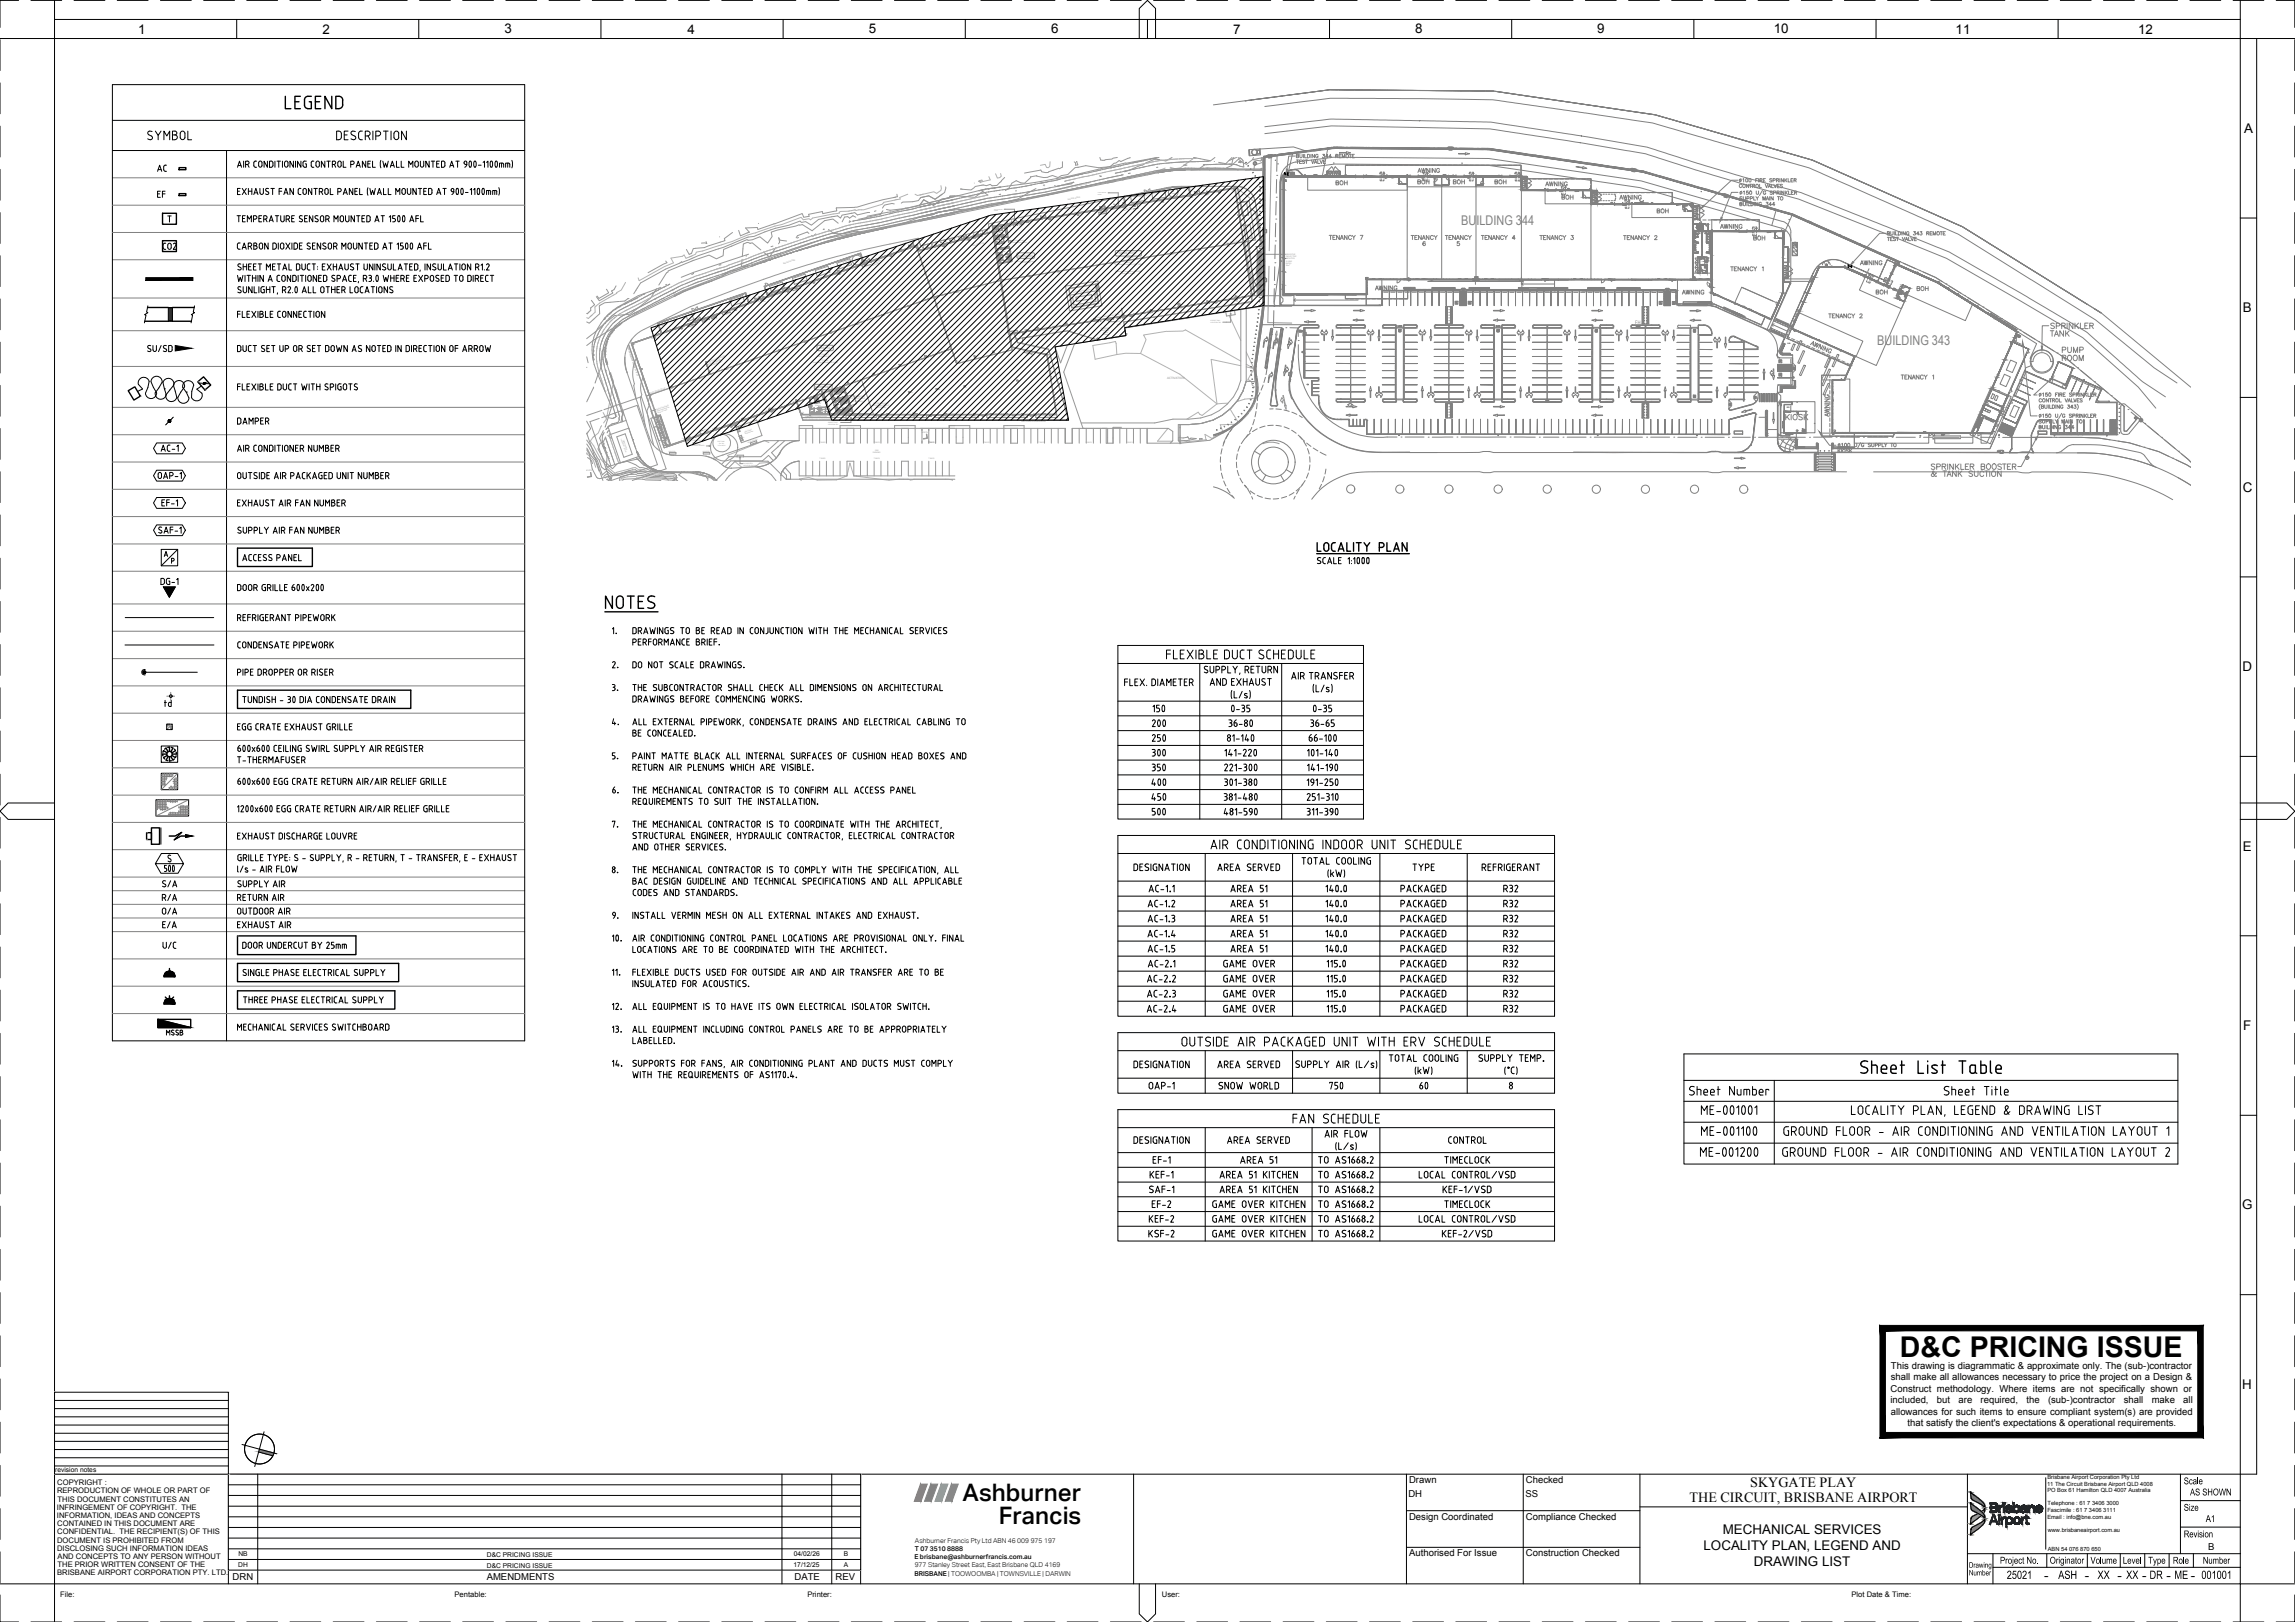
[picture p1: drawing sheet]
<svg xmlns="http://www.w3.org/2000/svg" width="841mm" height="594mm" viewBox="0 0 841 594" stroke-linecap="round" stroke-linejoin="round" font-family="sans-serif">
<defs><g id="words">
<text font-size="10.5" x="696.2" y="496.8">D&amp;C PRICING ISSUE</text>
<g font-size="8.8">
<text x="352.8" y="549.9">Ashburner</text>
<text x="366" y="558.3">Francis</text>
</g>
<g font-size="5.2">
<text x="641.4" y="544.6">SKYGATE PLAY</text>
<text x="619.2" y="550.1">THE CIRCUIT, BRISBANE AIRPORT</text>
</g>
<g font-size="4.9">
<text x="50.6" y="12.3">1</text>
<text x="118.2" y="12.3">2</text>
<text x="184.9" y="12.2">3</text>
<text x="251.9" y="12.3">4</text>
<text x="318.4" y="12.2">5</text>
<text x="385.2" y="12.2">6</text>
<text x="451.9" y="12.3">7</text>
<text x="518.6" y="12.2">8</text>
<text x="585.3" y="12.2">9</text>
<text x="650" y="12.2">10</text>
<text x="716.7" y="12.3">11</text>
<text x="783.5" y="12.3">12</text>
<text x="822.4" y="48.7">A</text>
<text x="821.9" y="114.4">B</text>
<text x="821.9" y="180.1">C</text>
<text x="821.7" y="245.8">D</text>
<text x="821.9" y="311.5">E</text>
<text x="822" y="377.3">F</text>
<text x="821.7" y="442.9">G</text>
<text x="821.6" y="508.7">H</text>
<text x="631.4" y="561.7">MECHANICAL SERVICES</text>
<text x="624.3" y="567.6">LOCALITY PLAN, LEGEND AND</text>
<text x="642.7" y="573.5">DRAWING LIST</text>
<text x="749.1" y="578.5">-</text>
<text x="764" y="578.5">-</text>
<text x="776" y="578.5">-</text>
<text x="785" y="578.5">-</text>
<text x="794" y="578.5">-</text>
<text x="802.8" y="578.5">-</text>
</g>
<g font-size="4.9" fill="#808080">
<text x="535.5" y="82.4">BUILDING 344</text>
<text x="687.9" y="126.5">BUILDING 343</text>
</g>
<g font-size="4.7">
<text x="735.4" y="578.3">25021</text>
<text x="754.3" y="578.3">ASH</text>
<text x="768.6" y="578.3">XX</text>
<text x="779.1" y="578.3">XX</text>
<text x="787.7" y="578.3">DR</text>
<text x="796.8" y="578.3">ME</text>
<text x="806.7" y="578.3">001001</text>
</g>
<g font-size="3.9">
<text x="800.3" y="543.7">Scale</text>
<text x="802.6" y="547.7">AS SHOWN</text>
<text x="800.3" y="553.4">Size</text>
<text x="808.4" y="557.5">A1</text>
<text x="800.3" y="563.1">Revision</text>
<text x="732.9" y="572.7">Project No.</text>
<text x="751.2" y="572.7">Originator</text>
<text x="766.1" y="572.7">Volume</text>
<text x="777.9" y="572.7">Level</text>
<text x="787.2" y="572.7">Type</text>
<text x="796.3" y="572.7">Role</text>
<text x="807.3" y="572.7">Number</text>
</g>
<g font-size="3.5">
<text x="693" y="501.4">This drawing is diagrammatic &amp; approximate only. The (sub-)contractor</text>
<text x="692.8" y="509.8">Construct methodology. Where items are not specifically shown or</text>
<text x="692.9" y="505.6">shall make all allowances necessary to price the project on a Design &amp;</text>
<text x="692.8" y="514">included,</text>
<text x="709.8" y="514">but</text>
<text x="717.7" y="514">are</text>
<text x="725.8" y="514">required,</text>
<text x="742.7" y="514">the</text>
<text x="750.5" y="514">(sub-)contractor</text>
<text x="778.3" y="514">shall</text>
<text x="788.5" y="514">make</text>
<text x="800.1" y="514">all</text>
<text x="692.9" y="518.2">allowances for such items to ensure compliant system(s) are provided</text>
<text x="699" y="522.4">that satisfy the client's expectations &amp; operational requirements.</text>
<text x="516.4" y="543.3">Drawn</text>
<text x="559.2" y="543.2">Checked</text>
<text x="516.1" y="548.3">DH</text>
<text x="559.1" y="548.2">SS</text>
<text x="516.4" y="556.6">Design Coordinated</text>
<text x="559.2" y="556.6">Compliance Checked</text>
<text x="809.2" y="567.5">B</text>
<text x="516.4" y="570">Authorised For Issue</text>
<text x="559.2" y="570">Construction Checked</text>
<text x="85.3" y="578.6">DRN</text>
<text x="178.4" y="578.6">AMENDMENTS</text>
<text x="291.2" y="578.6">DATE</text>
<text x="306.2" y="578.6">REV</text>
</g>
<g font-size="3.1">
<text x="721.5" y="574.2">Drawing</text>
<text x="721.5" y="577">Number</text>
</g>
<g font-size="2.8">
<text x="21" y="544">COPYRIGHT :</text>
<text x="20.9" y="547">REPRODUCTION OF WHOLE OR PART OF</text>
<text x="21.1" y="550">THIS DOCUMENT CONSTITUTES AN</text>
<text x="20.9" y="553">INFRINGEMENT OF COPYRIGHT. THE</text>
<text x="20.9" y="556">INFORMATION, IDEAS AND CONCEPTS</text>
<text x="21" y="559">CONTAINED IN THIS DOCUMENT ARE</text>
<text x="21" y="562">CONFIDENTIAL. THE RECIPIENT(S) OF THIS</text>
<text x="20.9" y="565">DOCUMENT IS PROHIBITED FROM</text>
<text x="20.9" y="568">DISCLOSING SUCH INFORMATION IDEAS</text>
<text x="21.1" y="574">THE PRIOR WRITTEN CONSENT OF THE</text>
<text x="21.1" y="571">AND CONCEPTS TO ANY PERSON WITHOUT</text>
<text x="21" y="577">BRISBANE AIRPORT CORPORATION PTY. LTD.</text>
<text x="22.1" y="584.8">File:</text>
<text x="166.6" y="584.8">Pentable:</text>
<text x="295.9" y="584.8">Printer:</text>
<text x="425.8" y="584.8">User:</text>
<text x="678.5" y="584.8">Plot Date &amp; Time:</text>
</g>
<g font-size="2.5">
<text x="335.3" y="565.3">Ashburner Francis Pty Ltd ABN 46 009 975 197</text>
<text x="335.3" y="568.2">T 07 3510 8888</text>
<text x="335.1" y="571.1">E brisbane@ashburnerfrancis.com.au</text>
<text x="335.2" y="574.1">977 Stanley Street East, East Brisbane QLD 4169</text>
<text x="335.1" y="577.1">BRISBANE | TOOWOOMBA | TOWNSVILLE | DARWIN</text>
</g>
<g font-size="2.4">
<text x="20.2" y="539.2">revision notes</text>
<text x="87.4" y="570">NB</text>
<text x="290.9" y="570">04/02/26</text>
<text x="309.2" y="570">B</text>
<text x="87.3" y="573.9">DH</text>
<text x="178.4" y="574.1">D&amp;C PRICING ISSUE</text>
<text x="178.4" y="570.2">D&amp;C PRICING ISSUE</text>
<text x="290.8" y="573.9">17/12/25</text>
<text x="309.3" y="573.9">A</text>
</g>
<g font-size="2.1">
<text x="750.2" y="544.2">11 The Circuit Brisbane Airport QLD 4008</text>
<text x="750.3" y="541.8">Brisbane Airport Corporation Pty Ltd</text>
<text x="750.3" y="546.6">PO Box 61 Hamilton QLD 4007 Australia</text>
<text x="750.4" y="551.4">Telephone : 61 7 3406 3000</text>
<text x="750.3" y="553.8">Fascimile : 61 7 3406 3111</text>
<text x="750.3" y="556.2">Email : info@bne.com.au</text>
<text x="750.4" y="561">www.brisbaneairport.com.au</text>
<text x="750.4" y="568.3">ABN 54 076 870 650</text>
</g>
<text font-size="1.7" fill="#808080" x="599.3" y="118.5">FH</text>
<g font-size="1.3" fill="#979797">
<text x="372.9" y="94">AMENITIES</text>
<text x="410" y="93.1">GAME OVER</text>
<text x="300.1" y="127.9">AREA 51</text>
<text x="298.7" y="142.2">AMENITIES</text>
<text x="427.7" y="138.9">ACTIVATION</text>
</g>
<g font-size=".8" fill="#979797">
<text x="386.5" y="69.9" transform="rotate(-11 386.5 69.9)">BATTERED GRADE TO NATURAL GROUND</text>
<text x="391.3" y="73.3" transform="rotate(-11 391.3 73.3)">SERVICE ROAD</text>
<text x="366.1" y="83" transform="rotate(81 366.1 83)">Clnr</text>
<text x="365.5" y="85.6" transform="rotate(-9 365.5 85.6)">Male</text>
<text x="365.7" y="88.3" transform="rotate(-11 365.7 88.3)">Pwd</text>
<text x="448.8" y="89.4" transform="rotate(-9 448.8 89.4)">ROOF RIDGE OVER</text>
<text x="356.4" y="90.3" transform="rotate(-14 356.4 90.3)">ROLLER DOOR</text>
<text x="366.2" y="92.6" transform="rotate(-8 366.2 92.6)">Female</text>
<text x="411.4" y="95.5">BUILDING 345</text>
<text x="412.1" y="94.7">TENANT 2</text>
<text x="471.1" y="93.4">INDICATIVE</text>
<text x="471.2" y="94.2">END OF TRIP</text>
<text x="471.2" y="95">FACILITIES</text>
<text x="471.2" y="95.8">31 BIKE</text>
<text x="287.1" y="96.8" transform="rotate(-19 287.1 96.8)">SERVICE ROAD</text>
<text x="408.6" y="97">(inclusive Amenities, FOH, BOH)</text>
<text x="408.7" y="99.7">Maximum occupancy 500PAX</text>
<text x="411.1" y="100.4">(includes staff)</text>
<text x="412.5" y="96.3">3600m</text>
<text x="471.2" y="96.6">RACKS</text>
<text x="471.2" y="97.4">30m</text>
<text x="401.6" y="116.6" transform="rotate(-9 401.6 116.6)">Bifolds - RHS head @ 2400</text>
<text x="409.3" y="118.1">SHS</text>
<text x="409.4" y="118.9">post</text>
<text x="371.8" y="124.6">ENTRY</text>
<text x="386" y="120.9">ENTRY</text>
<text x="403.4" y="120.5">OUTDOOR</text>
<text x="403.7" y="121.3">SEATING</text>
<text x="404.2" y="122.8">100m</text>
<text x="404.3" y="122.1">AREA</text>
<text x="229.9" y="127.1" transform="rotate(71 229.9 127.1)">ROOF OVERHEAD SHOWN DASHED</text>
<text x="299.9" y="130.7">BUILDING 346</text>
<text x="300.6" y="129.9">TENANT 1</text>
<text x="259.1" y="132.9" transform="rotate(-19 259.1 132.9)">DRAIN LOCATION AND</text>
<text x="259.3" y="133.7" transform="rotate(-19 259.3 133.7)">LENGTH SHOWN</text>
<text x="259.6" y="134.4" transform="rotate(-19 259.6 134.4)">INDICATIVE ONLY</text>
<text x="297.9" y="133">(including Amenities &amp; Cafe)</text>
<text x="301" y="132.2">7,115m</text>
<text x="238.2" y="144.3" transform="rotate(-18 238.2 144.3)">ROOF RIDGE OVER</text>
<text x="298.5" y="147.1">Parents/</text>
<text x="298.8" y="147.9">Carers</text>
<text x="298.9" y="148.7">Room</text>
<text x="306.9" y="144.8">Male</text>
<text x="307.4" y="149.3">Female</text>
<text x="311.4" y="146.3">KITCHEN (FITOUT</text>
<text x="311.6" y="145.5">SETDOWNS FOR</text>
<text x="312.3" y="147.1">BY OTHERS)</text>
<text x="319.8" y="148.8">LOCATION (FITOUT</text>
<text x="320.1" y="148">ICE CREAM SHOP</text>
<text x="321" y="149.6">BY OTHERS)</text>
<text x="294.3" y="153.7">ROOF OVERHEAD SHOWN DASHED</text>
<text x="301.1" y="151.1">Pwd</text>
<text x="337.8" y="158.6">NORTH</text>
<text x="300.4" y="162.3">7 BAYS</text>
<text x="319.8" y="165.9">PARKING</text>
<text x="320.3" y="162.3">7 BAYS</text>
<text x="340.3" y="162.3">7 BAYS</text>
<text x="360.4" y="162.3">7 BAYS</text>
<text x="380.6" y="162.3">7 BAYS</text>
<text x="397.9" y="162.3">5 BAYS</text>
<text x="412.9" y="162.3">5 BAYS</text>
<text x="214.7" y="172.6">NORTH</text>
<text x="320.3" y="168.2">7 BAYS</text>
<text x="340.3" y="168.2">7 BAYS</text>
</g>
<g font-size=".6" fill="#979797">
<text x="402.3" y="70.8">5x3m ROLLER</text>
<text x="402.3" y="71.3">DOOR</text>
<text x="429.3" y="71" transform="rotate(-9 429.3 71)">TANK</text>
<text x="429.5" y="70.4" transform="rotate(-8 429.5 70.4)">RW</text>
<text x="441.5" y="71.9">FHR</text>
<text x="442" y="70">FH</text>
<text x="445.7" y="70.6">DP</text>
<text x="447.1" y="70.5">DP</text>
<text x="451.4" y="70">DP</text>
<text x="327.4" y="72.5" transform="rotate(-11 327.4 72.5)">2750</text>
<text x="327.8" y="73.5" transform="rotate(-12 327.8 73.5)">3000</text>
<text x="328.8" y="76.9" transform="rotate(-8 328.8 76.9)">3500</text>
<text x="364.3" y="77.4">DOOR</text>
<text x="364.3" y="76.8">5x3m ROLLER</text>
<text x="403.5" y="77.4" transform="rotate(-11 403.5 77.4)">DB</text>
<text x="404.2" y="77.2">DP</text>
<text x="405.7" y="77">DP</text>
<text x="411.6" y="76.7" transform="rotate(-9 411.6 76.7)">SINGLE PHASE</text>
<text x="411.7" y="77.2" transform="rotate(-9 411.7 77.2)">CONNECTION</text>
<text x="414.6" y="75.5">DP</text>
<text x="415.6" y="72.4" transform="rotate(-9 415.6 72.4)">SCREENED SERVICES</text>
<text x="416" y="75.5">DP</text>
<text x="424.9" y="74">DP</text>
<text x="426.2" y="74.5">DP</text>
<text x="435.2" y="72.3">DP</text>
<text x="436.8" y="72.1">DP</text>
<text x="330.3" y="82" transform="rotate(-13 330.3 82)">3750</text>
<text x="373.5" y="82.6">DP DP</text>
<text x="374.1" y="80.6">FH</text>
<text x="383.4" y="80.5">DP</text>
<text x="384.9" y="80.3">DP</text>
<text x="393.7" y="78.8">DP</text>
<text x="395.3" y="78.6">DP</text>
<text x="353.7" y="88.3">DP</text>
<text x="355.3" y="87.9">DP</text>
<text x="371.1" y="88.4">BATTENED FIXED</text>
<text x="371.1" y="89.1">MRPB CEILING OVER</text>
<text x="252.6" y="93.3" transform="rotate(-26 252.6 93.3)">2750</text>
<text x="252.9" y="94.2" transform="rotate(-24 252.9 94.2)">3000</text>
<text x="253.2" y="95" transform="rotate(-26 253.2 95)">3250</text>
<text x="253.4" y="95.8" transform="rotate(-20 253.4 95.8)">3500</text>
<text x="308.1" y="95.9" transform="rotate(-19 308.1 95.9)">MECHANICAL</text>
<text x="313.5" y="95.3" transform="rotate(-18 313.5 95.3)">RW</text>
<text x="321.7" y="95.6">FHR</text>
<text x="325.3" y="94.2">DP</text>
<text x="326.8" y="93.7">DP</text>
<text x="329.4" y="91.2">FH</text>
<text x="334.9" y="91">DP</text>
<text x="344.5" y="90.6">DP</text>
<text x="346.2" y="90.2">DP</text>
<text x="372.1" y="95.9">Maximum occupancy 500pax</text>
<text x="375.2" y="95.2">60m</text>
<text x="419" y="95">COL</text>
<text x="429.2" y="93.4">COL</text>
<text x="439.7" y="91.8">COL</text>
<text x="450" y="90.4">COL</text>
<text x="306.4" y="100.7">DP</text>
<text x="307.8" y="100.3">DP</text>
<text x="309" y="96.3" transform="rotate(-19 309 96.3)">SERVICES.</text>
<text x="313.5" y="96" transform="rotate(-18 313.5 96)">TANK</text>
<text x="315.9" y="97.4">DP</text>
<text x="317.2" y="97">DP</text>
<text x="319.3" y="97" transform="rotate(-19 319.3 97)">SINGLE PHASE</text>
<text x="319.4" y="97.5" transform="rotate(-19 319.4 97.5)">CONNECTION</text>
<text x="373.9" y="96.5">(includes staff)</text>
<text x="377.1" y="101.7">COL</text>
<text x="387.8" y="100">COL</text>
<text x="398.4" y="98.4">COL</text>
<text x="407.1" y="96.7">COL</text>
<text x="281.3" y="107.6" transform="rotate(-18 281.3 107.6)">MSB</text>
<text x="283.8" y="106.8" transform="rotate(-18 283.8 106.8)">MSB</text>
<text x="287.5" y="105.5" transform="rotate(-18 287.5 105.5)">DB</text>
<text x="287.5" y="107.2">DP</text>
<text x="288.9" y="106.8">DP</text>
<text x="291.8" y="106.7" transform="rotate(-20 291.8 106.7)">DB</text>
<text x="297" y="104">DP</text>
<text x="298.3" y="103.5">DP</text>
<text x="350.6" y="107.3">COL</text>
<text x="358.7" y="105.2">COL</text>
<text x="393.4" y="107.2" transform="rotate(-9 393.4 107.2)">SETDOWN FOR KITCHEN.</text>
<text x="394.3" y="107.7" transform="rotate(-8 394.3 107.7)">FITOUT BY OTHERS</text>
<text x="402.7" y="104.7" transform="rotate(82 402.7 104.7)">DB</text>
<text x="268.1" y="114">DP</text>
<text x="269.7" y="113.4">DP</text>
<text x="278" y="110.5">DP</text>
<text x="278.4" y="111">DP</text>
<text x="279.1" y="108.5">FH</text>
<text x="279.7" y="110.5">FHR</text>
<text x="332.9" y="112.4">COL</text>
<text x="342.8" y="109.1">COL</text>
<text x="422.1" y="113.9">DP</text>
<text x="431.4" y="111">FHR</text>
<text x="431.6" y="113.3">DP</text>
<text x="441.3" y="110.8">DP</text>
<text x="442" y="111.5">DP</text>
<text x="442.9" y="110.6">DP</text>
<text x="448.9" y="112.5" transform="rotate(-9 448.9 112.5)">ROOF OVERHEAD SHOWN DASHED</text>
<text x="451.8" y="109.1">DP</text>
<text x="452" y="109.8">DP</text>
<text x="452.9" y="110.5">FH</text>
<text x="453.3" y="108.9">DP</text>
<text x="215.4" y="115" transform="rotate(-42 215.4 115)">2750</text>
<text x="216.3" y="116.2" transform="rotate(-42 216.3 116.2)">3000</text>
<text x="217.3" y="117.4" transform="rotate(-44 217.3 117.4)">3250</text>
<text x="241.9" y="119" transform="rotate(-18 241.9 119)">MECHANICAL</text>
<text x="242.1" y="119.6" transform="rotate(-20 242.1 119.6)">SERVICES</text>
<text x="253.3" y="120" transform="rotate(-18 253.3 120)">MSB</text>
<text x="257.7" y="118.5" transform="rotate(-18 257.7 118.5)">PV-DB</text>
<text x="258.4" y="117.2">DP</text>
<text x="259.9" y="116.8">DP</text>
<text x="260.8" y="117.4" transform="rotate(-19 260.8 117.4)">INVERTER</text>
<text x="266.1" y="115.5" transform="rotate(-20 266.1 115.5)">DB</text>
<text x="314" y="118.9">COL</text>
<text x="323.4" y="115.6">COL</text>
<text x="389.5" y="119">DP</text>
<text x="390.1" y="119.8">DP</text>
<text x="390.4" y="118.6">DP</text>
<text x="399.9" y="117.4">DP</text>
<text x="400.5" y="118.1">DP</text>
<text x="401.4" y="117.2">DP</text>
<text x="410.3" y="115.7">DP</text>
<text x="411.7" y="117">FH</text>
<text x="411.8" y="115.7">DP</text>
<text x="420.6" y="114.1">DP</text>
<text x="421.3" y="114.9">DP</text>
<text x="443.7" y="117.6">GREASE TRAP.</text>
<text x="443.7" y="118.2">LOCATION TBC</text>
<text x="219.5" y="120.5" transform="rotate(-44 219.5 120.5)">3500</text>
<text x="238.7" y="124.1">DP</text>
<text x="240.1" y="123.6">DP</text>
<text x="248.6" y="120.7">DP</text>
<text x="250" y="120.2">DP</text>
<text x="295.1" y="125.4">COL</text>
<text x="304.5" y="122.1">COL</text>
<text x="373" y="121.7" transform="rotate(-9 373 121.7)">MSB</text>
<text x="375.5" y="120.7">FHR</text>
<text x="379.1" y="120.7">DP</text>
<text x="379.9" y="121.4">DP</text>
<text x="380.6" y="120.5">DP</text>
<text x="232.1" y="126.2">DP</text>
<text x="285.8" y="128.6">COL</text>
<text x="376.3" y="129.9" transform="rotate(14 376.3 129.9)">DB</text>
<text x="266" y="135.4">COL</text>
<text x="275.8" y="132">COL</text>
<text x="246.3" y="142.2">COL</text>
<text x="256.1" y="138.7">COL</text>
<text x="333.6" y="143.9">COL</text>
<text x="343.5" y="142.9">COL</text>
<text x="353.4" y="142">COL</text>
<text x="372.4" y="140">COL</text>
<text x="281.8" y="149.5">DP</text>
<text x="282.9" y="149.6">FHR</text>
<text x="290.7" y="147.1">DP</text>
<text x="240.5" y="150.2" transform="rotate(-19 240.5 150.2)">1200W CLEARANCE</text>
<text x="240.7" y="150.8" transform="rotate(-19 240.7 150.8)">ZONE REQUIRED IN</text>
<text x="240.9" y="151.4" transform="rotate(-19 240.9 151.4)">FRONT OF MSB</text>
<text x="241.5" y="153.2" transform="rotate(71 241.5 153.2)">PV DB</text>
<text x="270.9" y="153.9">DP</text>
<text x="272.5" y="153.4">DP</text>
<text x="280.8" y="150.5">DP</text>
<text x="282.6" y="151.3">FH</text>
<text x="293.8" y="151.4">COL</text>
<text x="295.1" y="152.8">ROOF OVERHEAD SHOWN DASHED</text>
<text x="295.8" y="152.6">DP DP</text>
<text x="303.4" y="155">GREASE TRAP.</text>
<text x="303.4" y="155.6">LOCATION TBC</text>
<text x="304.7" y="152.6">DP DP</text>
<text x="314.3" y="152.6">DP DP</text>
<text x="324.2" y="152.6">DP DP</text>
<text x="333.7" y="152.5">FH</text>
<text x="334.4" y="151.1">FHR</text>
<text x="334.9" y="152.6">DP DP</text>
<text x="345.4" y="152.6">DP DP</text>
<text x="350.7" y="152.7">DP DP</text>
<text x="355.9" y="152.7">DP DP</text>
<text x="367" y="152.7">DP DP</text>
<text x="370.9" y="152.8">FH</text>
<text x="374" y="152.6">DP DP</text>
<text x="374.4" y="154.5">ROOF OVERHEAD SHOWN DASHED</text>
<text x="383.6" y="152.7">DPDP</text>
<text x="215.2" y="159" transform="rotate(-56 215.2 159)">3750</text>
<text x="217.4" y="160.4" transform="rotate(-41 217.4 160.4)">4000</text>
<text x="227.5" y="160.8" transform="rotate(71 227.5 160.8)">PADMOUNT 11X7</text>
<text x="228.3" y="161.1" transform="rotate(71 228.3 161.1)">TRANSFORMER</text>
<text x="242.7" y="156.7" transform="rotate(70 242.7 156.7)">SITE MSB</text>
<text x="243.7" y="161.1" transform="rotate(72 243.7 161.1)">METER</text>
<text x="244.1" y="160.4" transform="rotate(71 244.1 160.4)">WAER SUB</text>
<text x="250" y="160.8">FHR</text>
<text x="251.2" y="160.3">DP</text>
<text x="252.7" y="160.2">DP</text>
<text x="253.8" y="161.6">LARGER FIRE TANK</text>
<text x="257.8" y="157.7" transform="rotate(-18 257.8 157.7)">BAC IT</text>
<text x="258" y="158.3" transform="rotate(-19 258 158.3)">CABINET</text>
<text x="261.1" y="157.2">DP</text>
<text x="262.5" y="156.7">DP</text>
<text x="263" y="161.9">FIRE TANK</text>
<text x="271" y="156.8" transform="rotate(-19 271 156.8)">PUMP-DB</text>
<text x="272.2" y="160.5" transform="rotate(-21 272.2 160.5)">FIP</text>
<text x="272.9" y="158.4" transform="rotate(-18 272.9 158.4)">FIRE PUMP</text>
<text x="273" y="159.1" transform="rotate(-20 273 159.1)">ROOM 8x6m</text>
<text x="220.6" y="162.3" transform="rotate(-40 220.6 162.3)">4250</text>
<text x="245.1" y="165.5">BOOSTER</text>
<text x="251.7" y="162.1">FH</text>
<text x="253.8" y="162.2">10m DIA</text>
<text x="253.8" y="162.9">9.5 m HIGH</text>
<text x="253.8" y="163.5">SHOWN DASHED</text>
<text x="257.6" y="165.5">BOOSTER</text>
<text x="263.1" y="163.3">3.6m HIGH</text>
<text x="263.5" y="162.6">6m DIA</text>
<text x="274" y="162.3" transform="rotate(-19 274 162.3)">WATER METER</text>
<text x="272.4" y="170">3rd BOOSTER</text>
<text x="272.4" y="170.7">LOCATION SHOWN</text>
</g>
<g font-size=".5" fill="#979797">
<text x="414.7" y="96.1">2</text>
<text x="406" y="122.7">2</text>
<text x="303.3" y="132.1">2</text>
</g>
<text font-size=".4" fill="#979797" x="376.3" y="95.1">2</text>
</g></defs>
<!-- layer: X-GA-PLAN|A-FLOR -->
<g fill="none" stroke="#979797" stroke-width=".37">
<path d="M462.8 57.7l.3 1.1-.1 5.9M349.9 78.4l-26.9 5.5-12.7 2.9-14.1 3.8-10.6 3.4-17.3 6-17.7 6.8-20.3 9.9-2.5 1.6-2.4 1.9-1.4 1.6-1.2 2.1-.9 3.2-.1 4.1 .5 2.1 11.7 33.9-6.6 2.3-4.6-13.2 6.6-2.3M383.3 79.8h.1M383.3 79.8l-1.8 .3M383.3 79.8l-1.9 .3M403.2 76.6h.1M405 76.3h.1M405 76.3l-1.8 .3M411.7 72l.5 3.2-5 .7 5-.8M411.9 65.8l-74.7 15.2M418.1 64.5l-.5 .1M423.8 63.3l-3.3 .8"/>
<path d="M435.8 68.3l.5 3.1-10.1 1.6M439.6 70.9h.1M439.6 70.9l-1.8 .3M439.7 62.3l-8.8 .1-6.6 .9M443.2 62.3h19.8v12.9l-.3 1.1M452.5 68.3l.1 .5M453.5 74.2l4.3-.7 2.2 14.4-3.7 .6M460.1 74.2l-.6-1.8-1.2-1.9-2.1-1.5-1.8-.6-23.8-.1-3.7 .6-63.3 12.9M473.4 62.2a5 5 0 0 0-4.4 4.5l-.1 45.5M316.7 96.4l-1.3-3.8-35.4 12.2 1.3 3.8M317 96.2v.1M317.1 96.3h-.1"/>
<path d="M318.8 95.6h.1M318.8 95.7h.1M318.8 95.6v.1M318.8 95.7l-1.7 .6M333.2 90.6v.1M333.2 90.7h.1M335 90.1h.1M335 90v.1M335 90.1l-1.8 .6M335 90.1h-.1M337.2 89.4l.2 .7M337.4 90.1l-.9-2.8-20.6 4.3-20 5.4-15 4.9-27.9 10.4-17.2 8.4-2.3 1.5-2.5 2.8-1.4 2.8-.7 3.3 .3 3.3 9 26.6 1.7 2.6 2.9 2.1"/>
<path d="M349.9 87l-12.5 3.1M352.5 87.6h.1M354.2 87.2h.1M354.2 87.2l-1.7 .4M354.2 87.1l-1.7 .5M354.2 87.1h.1M356.1 86.6v.1M356.6 86.6l2.9-.9-3.4 .9M363.6 81.8l-1.4 .3 .3 1.7-25.1 6.3M363.6 81.8l.1 1.1M364.2 84.7v.4M365.9 89.2l-.9 .2"/>
<path d="M366.1 91l-.8 .2M368.6 82.5v.3M368.6 86.7l-.9 .1M368.7 83.4v.2M368.8 84.2l.1 .5M368.9 82l5-.7zM369 85.3v.2M369.1 85.8l.1 .8M381.5 80.1h.1M456.1 88.5l-.3 .1M462.9 83.9v8M462.9 96.9l-.1 3.4a9.5 9.5 0 0 0 .1 5.4"/>
<path d="M462.9 92h-2.1v16.3M255 117.7h.1M256.8 117l-1.8 .7M256.8 117h.1M256.8 117.1h.1M256.8 117.1l-1.8 .6M274.6 110.9l-1.3-3.7-32.4 11.1 1.3 3.8M276.9 110.2h.1M278.4 109.5h.2M278.6 109.5h.1M278.6 109.5l-1.7 .7M388.7 119.5l-3.7 .5"/>
<path d="M390.5 104.8l11.8-1.9 1.5 9.1-11.9 1.9zM449.2 114.3l-37 5.8 .3 2.2M454.7 113.4v25.9a18.9 18.9 0 0 1-19 14.2h-5.8l-6.7 1.4h-27M456.7 113.1v26.5a20.8 20.8 0 0 1-21 15.9h-3.9v5.9l.9 .9M458.4 105.3l.5 3M458.7 108.3h.2M462.7 112.2l-3.1 22.8 .6 6.6a16 16 0 0 1-6.7 13.2M462.7 108.3v3.9M462.9 105.6v2.7M468.9 108.3h-10M473.4 112.2h-11.1l-9.9 1.6M231.5 124.2l-.4 .8 .3 .8"/>
<path d="M258.6 132.5l1.5 4.6zM370 122.9l.6 3.7M370.1 122.9l.6 3.7M370.1 122.9h.1M370.2 122.9l.5 3.7M375.7 121.5l-.9 .2M382.1 129.5l1.6 .4M382.4 129.6l1.3 .3M383.7 129.9h.1M385 120l-8.1 1.3M389.8 136.3l7.1 20.6M473.4 134.6a22.1 22.1 0 0 0-1 8.3l1 3.2"/>
<path d="M473.4 132.1v.7M230.4 156.8l-6.6 2.3M240.5 152.5l-2 .7 4.3 12.5M240.6 152.7v.1M240.6 152.8l.6 1.7M241.2 154.5h.1M241.3 154.5h.1M241.3 154.5l.6 1.8M241.9 156.3h.1M241.9 152.3l2.7 8M242 156.7l1.2 3.5M242 156.6v.1"/>
<path d="M242.6 158.4h.1M242.6 158.5h.1M267.6 155.7h.1M269.4 155h.1M269.4 155v.1M269.4 155l-1.8 .6M286.4 149.2v.1M288.3 148.6l-1.9 .6M291.9 147.3l-9.1 3.1M292.9 156.9h17.5v5.4h2.5v-5.4h17.5v5.4h2.5v-5.4h17.5v5.4h2.5v-5.4h17.5v5.4h2.5v-5.4h17.5v5.4h2.5v-5.4h35.2l1.7 1.1v3.4l-.9 .9M293.5 151.9l.4 1h16.1M296.7 151.7v.1"/>
<path d="M297.8 156.9v-1h-4.9v5.5M302.2 143.7l13.5-4.6 4.4 12.7M302.5 146.5l.3 1M303.3 149.1l.3 .8M303.6 149.9h.1M303.7 149.9h-.1M303.7 149.9h.1M304.4 151.7h.9M304.9 144v.1M305 146.4h.1M305.1 146.4h.1M305.1 146.4h-.1"/>
<path d="M305.8 148.3l-.2 .1M305.8 148.3v.1M306.5 142.6l.5 1.4M306.8 144.1h.1M306.9 144.1h.1M307 144.1h.1M307.8 156.9v-1h7.5v1M308.2 141.7l-4.8 1.6M308.4 141.6h.1M309.2 141.5l3.4 10.1M310.4 145.3l2.3-.8 1.2 3.3-2.3 .8zM312.7 151.7v.1"/>
<path d="M321 151.9h1.9M322.9 151.9h.1M327.8 156.9v-1h7.6v1M340.1 151.9h1.9M347.9 156.9v-1h7.5v1M357.3 151.9h10.4M367.9 156.9v-1h7.4v1M375 151.9h12.2M379.6 152h-3v.9h-15v-.9h-3v.9h-16v-.9h-3v.9h-16.8v-.9h-1.7v.9h-7.8M387.2 151.8l.2 1.1h-7.8v-1M396.9 156.9h.1M405.4 156.9v5.4"/>
<path d="M407.9 156.9v5.4M420.4 156.9v5.4M449.3 158l-5.9 3.3M453.5 154.9l-3 2.2M453.5 154.8l-.2 .2a19.8 19.8 0 0 0-5 7.5M453.5 154.8v.1M233.3 165.2l1.2 2.5 1.3 1.6 1.5 1.3 2.6 1.5 3.3 .7h11.4l2.9 .4M242.8 165.7l.2 .1M242.8 165.7l2.5 .9 2 .2M243.2 165.9l.1 .1M243.2 160.2h.1M243.5 166l.2 .1"/>
<path d="M243.5 161.2h.1M243.5 161.2l.6 1.8M243.8 166.2h.2M244.1 163h.1M244.1 166.3h.2M244.5 166.4h.1M244.6 160.5l.9 2.5M244.8 166.5h.2M245.2 166.6h.2M245.5 166.6l.2 .1M245.9 166.7h.2M246.2 166.7l.2 .1"/>
<path d="M246.6 166.8h.3M247.3 166.8h9.4l3.4 .7M257.5 173.2l3.3 1.3 1.8 1.5M257.5 173.2h.1M258.6 167.1l.6 .1M259.4 167.2l.2 .1M259.7 167.3l.1 .1M260.1 167.5l2.6 1.3 2.3 1.8M260.1 167.5h.2M260.5 167.6l.2 .1M260.8 167.7l.2 .1M261.2 168h.1"/>
<path d="M265 170.6l1.1 .5M265 170.6l.2 .1M266.1 171.1l.4 .2M266.1 171.1l.1 .1M266.5 171.3l1.6 .2M268.1 171.5h-.3M270.1 167.3h-2.9l-2.8 2.8M271.7 171.3l-1.1 .7a10.6 10.6 0 0 0-4.7 4M276.9 171a11 11 0 0 1 7.5 5M280.1 161.4l-14 4.8M281 170.2l-3.2 .8-9.7 .5M281.3 170.1l-.3 .1"/>
<path d="M282.2 169.6l1.2-.9-1.8-1.9-2.2 2h-11.6l-2.2 2.2M282.2 169.6l-1.2 .6M282.2 169.6l-.6 .3M283.6 168.5l-.1 .1M284.1 168v.1M284.4 167.8l-.1 .1M284.5 167.7l-1.1 1M286 165.6l-.8 1.2M286.8 172.5l-.6 1.5M286.9 172.2v.2M287.1 172l-.1 .1M287.3 171.7l-.1 .1"/>
<path d="M287.5 171.5l-.1 .1M287.6 161.4l-4.9 4.4 1.8 1.9 1.5-2.1M287.7 171.3l-.1 .1M287.7 171.3l2 2.2v2h-1.5v-1.5l-1.4-1.5M287.7 171.3l-.9 1.2M290.4 169.4l-.2 .1M291 169.2l-.2 .1M291.5 169.1h-.2M292.3 169h-.3M292.4 169l.5-.1-2.8 .7-2.4 1.7M292.9 161.4l-2 .2-2 .8-2 1.7-.9 1.5M292.9 161.4h-7.5l-6.6 5.9h-6.3"/>
<path d="M313.9 174.3h16.5M462.8 162.5a7.9 7.9 0 0 1 6 0"/>
</g>
<!-- layer: X-GA-PLAN|A-DETL -->
<g fill="none" stroke="#979797" stroke-width=".37">
<path d="M349.9 77.9l-48.5 9.8-33.3 11.9a184.6 184.6 0 0 0-53.1 26.9M402.6 77.7l.2 .8 2.7-.4M402.6 77.7l2.8-.3 .1 .7M402.6 77.7l2.9 .4M425.4 69.4l-13.5 2.8M462.7 76.8v-14.9h-33.6l-91.9 18.6M372.6 93.1v1M372.7 93.1l.4-.5 5.8 .1 .2 1.4-.4 .5M372.7 94.1l.4 .5M373.1 94.6h5.5M409.2 91.8h8.6M409.2 93.8h8.6"/>
<path d="M409.2 91.8l-.5 .4 .1 1.3 .4 .2M417.8 91.8l.5 .5-.1 1.2-.4 .2M460.8 92h1.7v16h-1.7zM460.8 99h1.7M460.8 98h1.7M460.8 97h1.7M460.8 96h1.7M460.8 95h1.7M460.8 94h1.7M460.8 93h1.7M461.3 99.5h.8M461.3 98.5h.8"/>
<path d="M461.3 97.5h.8M461.3 96.5h.8M461.3 95.5h.8M461.3 94.5h.8M461.3 93.5h.8M461.3 92.5h.8M462.7 83.2v28.9l-3.1 22.9 .4 4.8-3.3-.2a20.5 20.5 0 0 1-16.1 15.4M255 118.8l-2.7 .9-.2-.8M255 118.8l-.3-.8-2.6 .9M255 118.8l-2.9 .1M257.2 117.2l1.6-.6 .2 .8M257.2 117.2l.2 .8 1.6-.6"/>
<path d="M257.2 117.2l1.8 .2M260.6 116l1.9 .2M260.6 116l.3 .7M262.3 115.5l-1.4 1.2M262.3 115.5l.2 .7M262.3 115.5l-1.7 .5M262.5 116.2l-1.6 .5M267.6 114.4l-2.7 .9-.2-.7M267.6 114.4l-.3-.8-2.6 1M267.6 114.4l-2.9 .2M281.1 107.8l1.6-.5 .3 .7M281.1 107.8l.3 .8 1.6-.6"/>
<path d="M281.1 107.8l1.9 .2M286 106.9l-2.7 1-.2-.8M286 106.9l-.3-.7-2.6 .9M286 106.9l-2.9 .2M289.5 105.8l-2.9 .1M289.5 105.8l-2.6 .9-.3-.8M289.5 105.8l-.3-.8-2.6 .9M293.3 105.6l-2.7 .9-.2-.8M293.3 105.6l-.3-.8-2.6 .9M293.3 105.6l-2.9 .1M391.6 105.6l9.9-1.5 1.1 7.1-9.8 1.5zM391.8 105.7l9.6-1.5 1.1 6.9-9.6 1.5z"/>
<path d="M394.3 108.9l5.7-1 .2 1.5-5.7 .9zM401.8 106.5l-9.7 1.6M402 107.6l-.8 .2 .4 2.6-8.1 1.3-.4-2.7-.8 .1M402.4 103.9l.4 2.7-.8 .1M402.4 103.9l-.7 .1 .3 2.7M402.4 103.9l-.4 2.8M410.9 115.4l.2 .9M411 112.9l.5 2.9-10.4 1.7M411.9 115.2l.1 .9M421.3 113.8l.1 .9M422.3 113.6l.1 .9M431.6 112.1l.2 .9"/>
<path d="M432.6 111.9l.2 1M442.1 110.5l.2 .9M443.1 110.3l.2 .9M452.4 108.8l.1 .9M453.4 108.7l.1 .9M460.8 100h1.7M460.8 107h1.7M460.8 106h1.7M460.8 105h1.7M460.8 104h1.7M460.8 103h1.7M460.8 102h1.7"/>
<path d="M460.8 101h1.7M461.3 107.5h.8M461.3 106.5h.8M461.3 105.5h.8M461.3 104.5h.8M461.3 103.5h.8M461.3 102.5h.8M461.3 101.5h.8M461.3 100.5h.8M299.4 127.9l.5 .5M299.9 126.5h5l.4 .2 .1 1.2M299.9 126.5l-.4 .2-.1 1.2"/>
<path d="M305.4 127.9l-.5 .5-5 .1M370 121.4l.1 .8 2.7-.4M370 121.4l2.7-.4 .1 .8M370 121.4l2.8 .4M375.5 128.3l-.1 .8 2.7 .6M375.5 128.3l2.8 .6-.2 .8M375.5 128.3l2.6 1.4M468 125.3l-.6 .5M468 125.3h.1M468.2 124.4v-.6l.5 1.1-.7 .8v-.4M468.2 124.4l-.7 .4 .5-2.1-.1-1.4-.5 1.3 .2 .1-.5 3.6 .3-.5M215 158.7l5.9 17.3"/>
<path d="M219.6 153.3l-3.4 1.1 7.4 21.6M220.5 153l13-4.5 7.4 21.7-16.9 5.8M220.6 150.3l-5.6 1.9M221.3 150l13.7-4.7 9.1 26.4-12.4 4.3M239.6 156.5l1.2-.4 1.7 5-1.1 .3zM257.6 159.4l-.1-.3-.7 .6M257.6 159.4h-.9l.1 .3M257.6 159.4l-.8 .3M270.6 156.2l-.8 .3 .7 1.8M270.6 156.2l.6 1.8-.7 .3M270.6 156.2l-.1 2.1M270.8 159.7l.7 1.8"/>
<path d="M270.8 159.7l1.5 1.5M271.7 159.4l.6 1.8M271.7 159.4l-.9 .3M271.7 159.4l-.2 2.1M295.3 156.9v5.4M297.8 156.9v5.4M298.4 141.3v1M298.4 142.2l.5 .5 5.6 .1M300.4 156.9v5.4M302.9 156.9v5.4M304.5 140.8h-5.6l-.5 .5M304.5 140.8l.5 .5"/>
<path d="M304.9 141.3v1M305 142.2l-.5 .5M305.4 156.9v5.4M307.8 156.9v5.4M315.3 156.9v5.4M317.8 156.9v5.4M320.3 156.9v5.4M322.8 156.9v5.4M325.3 156.9v5.4M327.8 156.9v5.4M335.4 156.9v5.4M337.9 156.9v5.4"/>
<path d="M340.4 156.9v5.4M342.9 156.9v5.4M345.4 156.9v5.4M347.9 156.9v5.4M355.4 156.9v5.4M357.9 156.9v5.4M360.4 156.9v5.4M362.9 156.9v5.4M365.4 156.9v5.4M367.9 156.9v5.4M375.3 156.9v5.4M377.8 156.9v5.4"/>
<path d="M380.3 156.9v5.4M382.8 156.9v5.4M385.3 156.9v5.4M387.8 156.9v5.4M390.3 156.9v5.4M392.9 156.9v5.4M395.5 156.9v5.4M398.1 156.9v5.4M400.7 156.9v5.4M403.3 156.9v5.4M405.9 156.9v5.4M407.9 156.9v5.4"/>
<path d="M410.4 156.9v5.4M412.9 156.9v5.4M415.4 156.9v5.4M417.9 156.9v5.4M420.4 156.9v5.4M439.8 155.1l-7.4 .4v7M469.8 146.1h.1M470.2 145.5l.1-.6 .8 3.6 .2-.1v1.5l-.6-1.3 .2-.1-.5-2.1-.5 .6 .2 .6-.8-.9 .4-1 .1 .4M470.3 145.4l-.5 .7M215 164.7l1 1.7 1 5.4 1.6 3 .5 .3 .7 .2 10.3-2.5 11.6-.1 12.6 .5 6.3 1.5 1.5 1.3M272.3 161.2l-.8 .3M295.3 168.9v5.4"/>
<path d="M297.8 168.9v5.4M300.4 168.9v5.4M302.9 168.9v5.4M305.4 168.9v5.4M307.8 168.9v5.4M315.3 168.9v5.4M317.8 168.9v5.4M320.3 168.9v5.4M322.8 168.9v5.4M325.3 168.9v5.4M327.8 168.9v5.4M335.4 168.9v5.4"/>
<path d="M337.9 168.9v5.4M340.4 168.9v5.4M342.9 168.9v5.4M345.4 168.9v5.4M347.9 168.9v5.4M349.9 175.5h-61.9l-6.6-6.6h-12l-7.1 7.1"/>
<circle cx="416.7" cy="74.1" r=".32"/>
<circle cx="315.7" cy="96.4" r=".32"/>
<circle cx="265.3" cy="163.8" r="5"/>
</g>
<!-- layer: X-GA-PLAN|C-TOPO-MAJR -->
<g fill="none" stroke="#b2b2b2" stroke-width=".37">
<path d="M384.8 59.2l-.1 1.8-.5 .4-.7-.1-.5-1.1-1.7 .4M420.9 59.6l-.1 .1M421.9 59.4l-.1 .1M422.8 59.2h-.1M426.1 58.7h-.1M427.1 58.6h.1M428.5 58.5h.1M436.3 58.1l-6.3 .2-5.6 .6-34.3 7.5M436.3 58.1h.1M437.7 58l-1.3 .1M437.7 58h.1M437.9 57.7l-3.7 2.6"/>
<path d="M438.4 57.9l-.6 .1M462.4 57.7v.8l.5 .4 .1 2.4M462.9 58l-.2 .4 .3 1.2M332.7 71.1l-3 1.2 .2 .6-6 1.2-.6 .7-6.8 2-2.9 .3-.2-.3-2.5 .6h-2.9l-.4 .3v.3l-9.8 1.9-.7 .6-.6-.4-2.2 .4-.7-.9-7 2.6-2.7 .6-12.4 4.3a118.9 118.9 0 0 1-16.3 5.2l-.3 .8-3.5 1.5-.7-1.2-.6 .5-4.2 .6 .9 1.8-3.3 1.3-9.3 5.2-.4-1M335.3 71.1l.9 .5 2.1-.5M342.7 75.7l-19.9 4.6-10.6 1.9-6.8 2M343.5 75.6l-.8 .1M344 75.5l-1.3 .2M344.8 75.3l-.8 .2M344.8 68v1.7l-1.6 1.1-1-.6-5 1.2M349.8 74.2l-5 1.1M349.8 74.2h.1"/>
<path d="M357 67v.1M362 71.5l-12.2 2.7M362.4 64.7l.5 1.2-3.6 .8-.3-.5 .4-.2 .7 .5-.3-.7M366.7 63.6l.2 .9-.5 .5-.9 .2-.7-1.6M372.5 69.9h-.3M382.6 68h.1M390.1 66.4h.1M417 60.4l-.1 .1M427 61.6l-5.6 2.3M428.8 61.3l1.7 .5 1.6-.2M434 60.5l-1.9 1.1M453.6 74.2l-1.1-5.9 7.6 5.9 2.4 17h-.8l.3 .8"/>
<path d="M262.6 98.6l-7.9 2.6-5.7 2.4-2.9 1.5M262.6 98.6h.1M282 91.6h.1M284.7 90.7l-18.9 7-3.1 .9M284.7 90.7h.1M296.6 86.7l-.1 .1M305.3 84.2l-9.1 2.6-11.4 3.9M305.4 84.2h-.1M456.1 88.5l3 17.4 .6 1 1.1-.5M225.3 116.4h-.1M229.2 103.4l-1.5 2.8-7.9 4.8-1.8 1.5 .1 1.8-2.5 2.3-.6-.3M239.5 108.5l-12.7 6.7-3.2 2.7-2.4 3.1-2 4.5-.6 3.5 .2 4.2 1.2 4.5"/>
<path d="M239.5 108.4v.1M246 105.1l-6.5 3.3M246 105.1h.1M450.4 115.6l4.3 9.1M220 137.7l.4 1.4M220 137.7h.1M220.4 139.2l.7 2.3M220.4 139.1v.1M229 130.8l.2 3.7 .6 2.1M400.5 126.5l8.3-1.4 .5 4.8-8 1.7zM418 129.5l-5.5-.1-3.2 .5M454.7 132.3l-20.3-11.5-.9 .5h-6l-8.4 1.4 .9 1.7-2 5.1 14.4 7.5 13.6 10.9-2.2-16.3 10.9 2.4"/>
<path d="M456.7 134.4l2.9 .6M456.7 128.9l2.9 6.1M456.7 133.4l2.9 1.6M459.6 135l-2.3 4 1.3 .7 .3 1.4 1.1 .9 .2-.4M220.5 155.9l-1.3 2.7-1.9 1.6-1 1.4 2.9 4.9a15.4 15.4 0 0 0 5.2 6l.8 .7M221 151.1l1.2 2.3M221.1 141.5v.1M221.1 141.6l.3 .4M221.4 142l.3 1.3M221.4 142h.1M221.7 143.3h.1M222.2 153.4l-1 1.5"/>
<path d="M223.6 158.7l-.3 .4 .2 1.1M224.7 140.3l-2.5 13.1M427.9 156.9l-3.7 4.7h5.4M450 147.7l-4 .2-5.5 4.3-.8-.5-.6-.7-4.2 2.5M450.8 149.8l2.9 4.8M452.8 155.4l-5.6 .2 .8 2.2 .8 .3-4.7 2.5-2.5-1.5 .3 1.8M459.5 145.9l-3.4 .3-3 1M215 166.3l2.5 2.5 .8 2.4M215 165.8v.4M221.7 175.1l.8-.7 .9 .9-.2 .7M223.5 160.2l.3 .9M223.5 160.2h.1"/>
<path d="M223.8 161.1v.1M223.8 161.2l1.7 4.8M225.2 173.2h.1M225.2 173.2l5.1-1.3a3.5 3.5 0 0 1 4.1 .2h1.2l5.1 1.4 5.2 .5a1.23 1.23 0 0 1 1.3 .2 1.23 1.23 0 0 1 .3 1.3v.5M225.5 166h.1M225.5 166l.7 2.2M226.2 168.2l.5 1.5M226.2 168.2h.1M227.5 176l.2-.9 2.3-.5 3-.1 4.6 .9h3.9l3.5 .6M233.5 165.9l.2 .4M233.5 165.9h.1M234.7 167.9l-.1 .2-.8-.3-.5 .2 .1 .2"/>
<path d="M235.1 168.5l-.4 .6M241.3 172.5h.1M241.7 172.6h.1M241.8 172.6h.1M244.4 172.8h.1M244.5 172.8h.1M249.2 172.8h.1M249.3 172.8h.1M250.2 172.8h.1M251.2 172.8h.1M251.6 172.8h.1M252.1 172.8h.2"/>
<path d="M252.5 172.8h.2M252.7 172.8h.1M253.1 172.8h.1M253.5 172.8h.1M253.7 172.8h-.2M254.5 172.8h.1M254.9 172.8h.2M255.2 173.7h.1M255.5 173.8h.1M256.4 174h.1M257 174.1h.1M257.5 174.2h.1"/>
<path d="M257.5 174.2v.1M257.7 173.2l-.2 1M269 168.8l2.8 2.3 5-.2a4.2 4.2 0 0 1 3.6-1.4l2.1-.1M281.8 162.1l-1.7-.7-13.5 5.4 .6 .5M293.7 176l-.7-.6 3.4-.5 3.1 1 7-.1 3.9-1.5 1-4.7 1.5 4.7 12.9 1.6a22.4 22.4 0 0 1 8-.1l1.1-.3h12.7l1.4 .2v.3M441.9 160.9l.1 .1M442 161l.1 .1-8.4 .8-1.6-.3"/>
</g>
<!-- layer: X-GA-PLAN|C-TOPO-MINR -->
<g fill="none" stroke="#979797" stroke-width=".37">
<path d="M389.3 59.2v2l-5.2 2-2.3-.3-.4-.6-5.9 1.1M394.5 59.2h.1M394.6 59.2l.4 1.2-.8 .1-.1-.9-.4-.3M403.1 57.7l.3 .9 .8 .1 3.3-.4 .4-.4 1.5-.2M413.7 60l-1.9 .4M413.7 60h.1M414.1 57.7l-3.3 1.5-.7-.4-1.2 .9-.6 .1-1.5 1.3-4.2 .3-4.7-.7-3.9 .7-2.7 2.5-2.3 .4-1.3 .7-2-.7-1.6 .5a5.6 5.6 0 0 1-4.2-.4l-2.3 .4 .1 .2-2.2 2.1-1.4-.1-1.7-.8-1.6 .9-1.1 1.9-1.3 .8M415 59.7l-1.2 .3M415 59.7h.1M415.4 59.6h.1M415.4 59.6l-.4 .1M416 59.5l-.6 .1"/>
<path d="M416 59.5h.1M416.3 59.4h.1M416.3 59.4l-.3 .1M416.7 59.3h.1M416.7 59.3l-.4 .1M417.3 59.2h.1M417.7 59.1h.1M418 59l-1.3 .3M418 59h.1M418.6 58.9h.1M418.6 58.9l-.6 .1M419 58.9h.1"/>
<path d="M419 58.9h-.4M420.6 58.5h.1M421.3 58.4l-2.3 .5M421.3 58.3v.1M422.2 58.1h.1M422.2 58.1l-.9 .2M423.2 58l-1 .1M423.2 58h.1M423.3 58.3l1.1 .1M423.3 58.3h.1M423.3 58.3l-9.3 4M424.3 57.8h.1"/>
<path d="M424.4 58.4l1.3 .3M424.4 58.4h.1M424.7 57.7l-1.5 .3M425.8 58.7l.5 .1M429.5 57.7a3.9 3.9 0 0 1-3.2 1.1M442.4 59l-8.5 .3-8.7 .7-11.2 2.3M442.4 59h.1M442.4 59h.7M443.3 58.8l-.1 .2M445.2 57.7l-1.7 1.2M452.2 57.7l-.3 .3-.6 2.7M453.1 57.7l-2.8 1.1"/>
<path d="M453.7 57.7l.4 .4 .3-.3 1.1 1 .3 2.3-2.6-.8M453.9 59.4l.3-.3 .5 .1v.4zM454.7 59.2h.1M459 58.5l3.2-.7-.2 1.1zM459.4 57.7l-.4 .8-2.2 1.7-.9-.4-2.1-1.5-2.5 2.4M462.3 58.5h.1M462.3 57.7v.8M462.3 58.5l.6 .5 .1 2.7M462.5 58.5l.4 .4 .1 2M462.5 58.5h.1M462.5 57.7v.8M462.6 58.4h.1"/>
<path d="M462.6 58.4l.3 .3 .1 1.3M462.7 57.7l-.2 .8 .4 .3 .1 1.7M462.8 58.4h.1M462.9 58.4h.1M462.9 57.8h-.3v.6M462.9 58.4l.1 .3M462.9 58.1l.1 1.1M462.9 58.3v.1M313.6 79.6l-1.1-.6-1.1 .9-.8-.6-1.1 .2-.9 1.8M318.7 77.8l-4.5 .9-1-.8-4.6 .9-.6 1.1-1-.8-7 1.3-2.7 2.1-2.1-1.3-1.5 .3-.5-.5-4.1 1.5-6.6 1.7-6.2 2.4a28.6 28.6 0 0 0-8.9 3l-11.7 4.1-5.8 2.4-.1-.2-5.9 2.7-9.2 5-2.5 4M321 77.2l-.6 .2M322.7 78.4l-8 1.8"/>
<path d="M322.8 78.3l-.1 .1M323.6 77.2l-.8 1.1M326.2 78.2v.1M326.5 78.2l-8.8 1.9M326.5 78.2h.1M327.7 74.7l-.8-.2-2.8 .6-.7 1.1M328.2 77.8h.1M328.7 71.1l.1 1-.7 .1a90.5 90.5 0 0 0-14.1 3.7l-7.4 .2 .1 1.1-5.2 1-.1-.7-5.1 1 .2 .7-2 .4-.6-1.4-16.2 5.8-.2-.7-4.3 .2 1.4 1.6-3.2 1.3-.7-2M330.5 77.3l-3.9 .9M330.5 77.3h.1M332.4 76.9l-1.9 .4M332.4 76.9h.1"/>
<path d="M333.1 76.8h.1M333.1 76.8l-.6 .1M334.4 76.6h.1M334.7 76.5h.1M335.3 79.8h.1M335.4 76.3l-2.3 .5M335.4 76.3h.1M335.7 76.2l-.3 .1M335.7 76.2h.1M337.2 79.3l-16.4 3.7M337.3 78.2l-14.7 3.3-13.1 2.6M337.3 75.8l-1.6 .4"/>
<path d="M337.3 75.8h-.1M337.3 78.2h-.1M338.5 73.2l-1.6 2.1-5.4 1.1-5.3 .6-1.3-.3M338.5 73.2l-1.3 1.8M340 79.9h-.1M340.3 75.1l-.1 .1M340.4 79.8h.1M340.4 79.8l-.9 .2M340.9 79.7h.1M340.9 79.7l-.5 .1M341.1 78.5h.1M341.3 79.6l-.4 .1"/>
<path d="M341.4 79.6h.1M341.8 79.5l-.4 .1M341.8 79.5h.1M342.3 77l-5 1.2M342.7 76.9l-.4 .1M342.8 79.3h.1M342.8 79.3l-1 .2M343.3 79.1h.1M343.3 79.2l-.5 .1M343.7 79.1h.1M343.7 79.1h-.4M343.9 74.3l-.1 .1"/>
<path d="M344.4 77.7l-7.2 1.6M344.7 78.8h.1M345.2 78.7h-.1M345.3 71.1l-2.7 1.9-2.2-1.3-3 .7-.9 1.1-2 .4-3.7 .1-.5 .4M345.4 77.5l-1 .2M345.7 78.6h.1M346.1 78.5l-2.4 .6M346.2 78.5h.1M346.2 76.1l-3.5 .8M346.3 77.3h.1M346.5 76.1h-.3M346.5 68.5l-.3 2-3.6 2.5-2.2-1.3-3 .7-.2 .3"/>
<path d="M346.8 77.2l-2.4 .5M346.8 77.2h.1M347.1 78.3l-.9 .2M347.1 78.3h.1M347.6 78.2h.1M347.7 73.5l-10.4 2.3M347.7 73.5h.1M348 78.1h.1M348 78.1l-.9 .2M348.4 76.9l-1.6 .3M348.7 73.3h.1M349 77.9l-.9 .2"/>
<path d="M349 77.9h.1M349.7 73l-1.9 .5M349.7 73h.1M349.7 76.5l-1.3 .4M349.9 75.3l-3.4 .8M349.9 75.3h.1M349.9 76.8l-6.6 .9-1.2 .8-5.4 1.2-4.9 1.8-15.7 3.7a8.1 8.1 0 0 0-6.2 .3h-4.5l-1.8-1.5M349.9 77.7l-.9 .2M349.9 77.7h.1M349.9 76.5h-.2M350.6 72.8h.1M351 76.2l-1.3 .3"/>
<path d="M351 76.2h.1M351.4 77.3h.1M351.4 77.3l-1.4 .4M352 69.2h.1M353.2 72.2h.1M353.9 72.1l-4.2 .9M353.9 72.1h.1M354 75.5h.1M354.2 76.7l-2.8 .6M354.3 76.6l-.1 .1M354.5 74.3l-4.6 1M354.5 74.3h.1"/>
<path d="M354.7 76.6h.1M355 75.3l-3.9 .9M355 75.3h.1M355.2 76.5h.1M355.2 76.5l-.9 .1M355.4 75.2h.1M355.9 71.6h.1M356.2 76.2h.1M356.2 76.2l-.1 .1M356.6 76.1h.1M357.1 76l-1.9 .5M357.1 76h.1"/>
<path d="M357.2 71.3l-3.3 .8M357.2 71.3h.1M358.5 75.7l-1.4 .3M358.5 75.7h.1M358.6 66.4h.1M358.8 69.8h.1M358.9 69.8h.1M359.1 66.2l.3 .7-.8-.5M359.5 69.7h.1M359.5 69.7l-.6 .1M359.9 69.6h.1M359.9 69.6l-.4 .1"/>
<path d="M360.4 75.3l-1.9 .4M360.4 75.3h.1M360.5 69.5h.1M360.8 69.4h.1M360.8 69.4l-.9 .2M361.4 75l-1 .3M361.4 75h.1M361.9 71.4l-1.8-1.3-2.9 2.2-6.4-.6-2.7 .2-.2 .5-2.7 .6-3.1 2.2-3.6-2M361.9 71.4h.1M362.2 69.2h.1M362.2 69.2l-1.4 .2M362.8 69.1h.1"/>
<path d="M362.8 69.1l-.6 .1M363.1 69h.1M363.3 74.7h.1M363.5 69h.1M363.5 69l-.7 .1M364.1 73.4h.1M364.1 68.9h.1M364.4 68.8h.1M364.4 68.8l-.9 .2M365.1 68.7h.1M365.5 68.7l-1.1 .1M365.5 68.7h.1"/>
<path d="M366.1 68.6h.1M366.1 68.6l-.6 .1M366.2 74.2h.1M366.4 68.6h.1M366.4 68.6h-.3M366.7 71.1l-.6 .1M366.7 68.5l-.3 .1M367.2 74.1l-5.8 .9M367.2 74.1h.1M367.7 74h.1M367.7 74l-.5 .1M368.2 65l-2.9 2.9-1.7 .1-.7-.5-1.4 .5a7.2 7.2 0 0 0-4.1 .3l-1.5 1.3-3.9-.4"/>
<path d="M368.6 73.8h.1M368.6 73.8l-.9 .2M369.1 73.8h.1M369.6 73.7h.1M370.3 72.4h.1M371.8 72.2h-.1M372 68.8h-.1M372.3 72.2l-10.2 1.5-7.1 1.6M372.3 72.2h.1M372.5 73.3l-3.8 .5M372.5 73.3h.1M373 73.2l-.5 .1"/>
<path d="M373 73.2h.1M373.9 73l-.9 .2M374 73h.1M374.4 72.9v.1M374.4 73h-.4M374.5 68.4l-13.1 2-4.1 .9M374.5 68.4h.1M374.9 72.9h.1M374.9 72.9h-.5M375.4 72.8h.1M375.9 72.7l-1 .2M375.9 72.7h.1"/>
<path d="M376.4 72.6l-.5 .1M376.4 72.6h.1M376.9 72.5h.1M376.9 72.5l-.5 .1M377.3 72.5h.1M377.4 72.5h-.5M377.8 72.4h.1M378.3 72.3h.1M378.8 72.2h.1M379 71l-6.6 1.2M379 71h.1M379.1 67.5h.1"/>
<path d="M379.3 72.2h.1M379.3 72.2l-1.9 .3M379.6 69.1l-6.6 3.8-3.2 .7a106.5 106.5 0 0 1-22.5 3.6l-4 .5-1.2 .8-4.9 1.1M380.2 72l-.9 .2M380.2 72h.1M380.7 71.9h.1M380.7 71.9l-.5 .1M381.1 67.1l-6.5 1.3M381.1 67.1h.1M381.2 71.9h.1M381.2 71.9h-.5M381.4 67.1h.1"/>
<path d="M381.7 71.8h.1M381.7 71.8l-.5 .1M382.1 66.9l-1 .2M382.1 66.9h.1M382.7 71.6l-1 .2M382.7 71.6h.1M382.9 67.8h-.6M383.1 66.7h.1M383.1 66.7l-1 .2M383.2 71.6h.1M383.2 71.6h-.5M383.6 71.5h.1"/>
<path d="M383.6 71.5l-.4 .1M383.8 66.6l-.7 .1M383.8 66.6h.1M384.1 71.3l-.5 .2M384.1 71.3h.1M384.1 66.5h.1M384.1 66.5l-.3 .1M384.2 70.1l-5.1 .9M384.2 70.1h.1M384.6 71.2h.1M384.6 71.2l-.5 .1M385 71.1h.1"/>
<path d="M385 71.1l-.4 .1M385.4 66.3h.1M385.5 71l-.5 .1M385.5 71h.1M386 70.9h.1M386 70.9l-.5 .1M386.2 69.7l-1.9 .4M386.2 69.7h.1M386.5 70.8h.1M386.5 70.8l-.5 .1M386.7 66.1l-2.6 .4M386.7 66.1h.1"/>
<path d="M387 70.7h.1M387 70.7l-.5 .1M387.3 65.9h.1M387.4 70.6h.1M387.4 70.6l-.4 .1M387.6 65.8h.1M387.9 70.5h.1M387.9 70.5l-.5 .1M388.4 70.4h.1M388.8 70.2l-.9 .3M388.8 70.2h.1M389.1 69l-2.8 .7"/>
<path d="M389.1 69h.1M389.3 65.4l-2.6 .7M389.3 65.4h.1M389.3 70.2h.1M389.6 65.4h.1M389.6 65.4h-.3M389.8 70l-1 .2M389.8 70h.1M390.2 65.2h.1M390.5 68.7l-1.4 .3M390.5 68.7h.1M390.6 65.1h.1"/>
<path d="M390.6 65.1l-1 .3M390.8 69.8l-1 .2M390.8 69.8h.1M390.9 65h.1M391.2 69.7h.1M391.2 69.7l-.4 .1M391.5 64.8h.1M391.5 64.8l-.9 .3M391.7 69.6h.1M391.7 69.6l-.5 .1M391.9 64.7h.1M391.9 64.7l-.4 .1"/>
<path d="M392.2 69.5h.1M392.2 69.5l-.5 .1M392.4 67l-9.4 2.2-21.1 3.4-7.3 1.7M392.5 64.6h.1M392.5 64.6l-.6 .1M392.6 67h.1M392.9 64.5h.1M392.9 64.5l-.4 .1M393.1 69.3l-.9 .2M393.1 69.3h.1M393.4 66.6l-.8 .8-5.4 .9-.8-.3M393.5 64.4l-.6 .1"/>
<path d="M393.5 64.4h.1M393.5 66.8l-.8 .2M393.6 69.2h.1M393.6 69.2l-.5 .1M393.8 67.9l-3.2 .8M393.8 67.9h.1M393.8 64.3h.1M394.1 69.1h.1M394.1 69.1l-.5 .1M394.3 67.8h.1M394.5 68.9h.1M394.5 68.9l-.4 .2"/>
<path d="M394.8 64.1h.1M394.8 64.1l-1.3 .3M395 68.8l-.4 .1M395.1 68.8h.1M395.1 64h.1M395.1 64l-.3 .1M395.5 68.7h.1M395.8 63.9h.1M396 68.6h.1M396 68.6l-.9 .2M396.1 63.8h.1M396.1 63.8l-1 .2"/>
<path d="M396.5 68.5h.1M396.5 63.7h.1M396.5 68.5l-.5 .1M396.7 63.6l-.6 .2M396.7 63.6h.1M397 68.4h.1M397.4 68.3h.1M398.4 68.1h.1M398.4 68.1l-1.9 .4M398.9 68l-.5 .1M398.9 68h.1M399.3 67.9l-.4 .1"/>
<path d="M399.3 67.9h.1M399.8 67.7l-.4 .2M399.8 67.7h.1M401.2 67.5l-1.4 .2M401.2 67.5h.1M401.6 62.7l-4.8 .9M401.7 62.6l-.1 .1M401.7 67.3l-.5 .2M401.7 67.3h.1M402.7 67.1h.1M402.7 67.1l-1 .2M402.7 62.4l-1 .2"/>
<path d="M402.8 62.4h-.1M402.9 64.4l.7 .1M403.1 67h.1M403.1 67l-.4 .1M403.2 62.3l-.4 .1M403.2 62.3h.1M403.6 64.6l-.4 .1M404.1 66.8l-1 .2M404.1 66.8h.1M405.6 66.5l-1.5 .3M405.6 66.5h.1M406.4 66.2h.1"/>
<path d="M406.9 61.5h.1M407 66.1l-1.4 .4M407 66.1h.1M407.7 64.8h.1M407.9 61.3l-4.7 1M407.9 61.3h.1M407.9 66l-.9 .1M408 65.9l-.1 .1M408.2 61.2l-.3 .1M408.2 61.2h.1M408.4 65.8l-.4 .1M408.4 65.8h.1"/>
<path d="M408.6 64.6h.1M408.9 61.1h.1M408.9 65.8h.1M408.9 65.8h-.5M409.3 65.7h.1M409.5 60.9h.1M409.5 60.9l-1.2 .3M409.8 60.8h.1M410.8 65.4l-1.9 .4M410.8 65.4h.1M411.3 65.2h.1M411.5 64l-17.7 3.9"/>
<path d="M411.5 64h.1M411.8 60.4l-2.3 .5M411.8 60.4h.1M414 62.3l-5.3 1.1M414 62.3l-1.9 .6M414.1 63.4l-.6 .2M414.2 64.6h-.1M414.6 64.5h.1M417.4 63.9l-6.6 1.5M417.4 63.9h.1M419.9 63.3l-.1 .1M420.3 63.3h.1"/>
<path d="M421.3 63l-3.8 .9M421.3 63h.1M422.2 62.8l-.9 .2M422.2 62.8h.1M423.7 62.5h.1M423.9 61.3h.1M424.2 62.5h.1M424.2 62.5l-1.9 .3M424.3 61.3h-.4M424.7 62.4h-.1M424.7 62.4l-.5 .1M425.7 62.3l-1 .1"/>
<path d="M425.7 62.3h.1M426.6 62.2h.1M427.1 62.2h.1M428.2 62.1h-.1M432.1 61.8l-6.4 .5M432.1 61.8h.1M432.1 61.8h.5M432.6 61.8h.1M433 61.7h.1M433.5 61.7h.1M434 61.7h.1M435 60.5h-1.3"/>
<path d="M440 61.6l-7.4 .2M440 61.6h.1M440.1 61.6h5.3M441.6 60.3l-2.3 1.8-2.9 .2M445.1 61.6h-.1M445.5 61.6l5.8 .1 1.8 .3M445.5 61.6h-.1M448.5 60.1h.1M450.2 60.1h.1M450.5 60.1l-9.5 .2M450.5 60.1h.1M450.5 60.1l1.2 .1"/>
<path d="M450.8 60.1h.1M451.3 60.7l-1.8 .8M451.7 60.2h.1M451.7 61.8h.1M451.7 60.2l1.2 .1M452.5 60.3h.1M452.6 61.9h.1M452.9 60.3h.1M452.9 60.3h.3M453.1 62h.1M453.1 62l.6 .3M453.2 60.3h.1"/>
<path d="M458.2 76.2l2 1.6 1.9 12.5h-1.8l.6 1.7M461.7 62.2h.1M463 62.2l-.1-3.1-.2 .4-3 1-.2 1.7-3.1 .1M463 62l-.3-.4-1 .6M244 95.6l.4 .6-6.9 3.7M258.7 88.5l.3 .7-.6-.2h-1.4M263.4 99.5h.1M263.9 97l-.4 .1M263.9 97h.1M264.2 99.3l-9.2 3-5.5 2.3-3.2 1.7M264.2 99.3h.1M265.1 99h.1"/>
<path d="M265.9 99.9l-.4 .2M265.9 99.9h.1M266.3 99.8h.1M268.4 85.1l-3 2.3 .3 .7-5.8 1.9a10.4 10.4 0 0 1-5.9 1.1l-.6 1.7-.8 .4-1.1-1.8M269.3 98.6l-3.4 1.3M269.3 98.6h.1M271.9 95l-.2 2.6 2.5-.2-4.9 1.8a5.2 5.2 0 0 0-4.6 2.1l-5.2 2.1M273.6 93.7l-.2 .1M274 96.9l-4.6 1.7M274 96.9h.1M275 96.5h-.1M275.3 97.5h.1"/>
<path d="M275.4 96.3h.1M275.4 96.3l-1.4 .6M275.7 97.3h.1M275.7 97.3l-.4 .2M275.7 95.1l-11.5 4.2M275.7 96.2l-.3 .1M275.7 96.2h.1M275.7 95.1h.1M276.1 97.2h.1M276.1 97.2l-.4 .1M276.6 97h.1M276.6 97l-.5 .2"/>
<path d="M277 96.8h.1M277.4 96.7h.1M277.4 96.7l-.8 .3M278.3 96.4h.1M278.3 96.4l-.9 .3M278.7 96.2h.1M278.8 91.5l-3.2-2.6-.7 .2-1.1-.3-1.4 .6-.4 4.5M279.1 96h.1M279.6 95.9h.1M280 95.7h.1M280 95.7l-1.7 .7M280.5 95.6h.1"/>
<path d="M280.5 95.6l-.5 .1M280.8 93.2l-5 1.9M280.8 93.2h.1M281 95.4h.1M281.4 95.3h.1M281.4 95.3l-.9 .3M281.9 95.1h.1M281.9 95.1l-.5 .2M282 94h.1M282.4 95h.1M282.4 95h.3M282.4 95l-.5 .1"/>
<path d="M282.4 93.8l-6.6 2.4M282.5 93.8h-.1M282.9 93.7h.1M284.3 93.3l-1.8 .5M284.3 93.2v.1M284.3 90.7l-2.3 3.4-2.3-1.8M284.6 92h.1M284.6 93.1l-.3 .1M284.6 93.1h.1M285.1 91.8l-4.3 1.4M285.1 91.8h.1M285.5 92.9l-.8 .2"/>
<path d="M285.5 92.9h.1M286 92.7l-.5 .2M286 92.7h.1M287.4 91.1l-2.3 .7M287.4 91v.1M288.2 88.3l-2.3-.3-.5-.9 .3 1.6-.4 .6M289.2 91.6h.1M292.4 90.5h.1M292.8 91.6l-.6 .2M292.8 91.6h.1M293.3 91.4h.1M293.3 91.4l-.5 .2"/>
<path d="M293.8 91.3h.1M294.2 91.1l-.9 .3M294.2 91.1h.1M294.3 89.9l-8.3 2.8M294.3 89.9h.1M294.7 91h.1M294.7 91l-.5 .1M294.7 89.8h.1M295.1 90.8h.1M295.1 90.8l-.4 .2M295.6 90.7h.1M296 90.6h.1"/>
<path d="M296 90.6l-.9 .2M296.1 89.3l-1.7 .6M296.1 89.3h.1M296.4 85.5l-.6-.5-3.6 1.3-.4 .8M296.5 90.4l-.5 .2M296.5 90.4h.1M296.9 90.3h.1M296.9 90.3l-.4 .1M297.4 90.1h.1M297.4 90.1l-.5 .2M297.9 90l-.5 .1M297.9 90h.1"/>
<path d="M298.3 89.8l-.4 .2M298.3 89.8h.1M298.7 89.7h.1M298.7 89.7l-.4 .1M299 85.7l-1.1 .8-.5-.3M299.2 89.5h.1M299.2 89.5l-.4 .2M299.7 89.4h.1M299.7 88.2l-3.6 1.1M299.7 88.2h.1M300.1 89.3l-.9 .2M300.1 89.3h.1"/>
<path d="M300.2 88.1l-.4 .1M300.2 88v.1M300.6 89.1h.1M301 89h.1M301 89l-.9 .3M301.5 88.8h.1M301.5 88.8l-.5 .2M302 88.7h.1M302 84h-.3M302.4 88.6h.1M302.4 88.5v.1M302.9 88.4h.1"/>
<path d="M303.3 88.3h.1M303.5 87.1l-3.3 .9M303.5 87v.1M303.7 85.8l-16.3 5.2M303.7 85.8h.1M303.8 88.2l-2.3 .6M303.8 88.2h.1M304 86.9h.1M304 86.9l-.5 .1M304.2 88h.1M304.7 87.9h.1M305.1 87.8h.1"/>
<path d="M305.1 87.8l-1.3 .4M305.2 86.6l-1.2 .3M305.3 86.5l-.1 .1M305.6 87.6h.1M305.6 87.6l-.5 .2M305.8 86.4l-.5 .1M305.8 86.4h.1M306.1 87.5h.1M306.1 87.5l-.5 .1M306.5 87.4h.1M306.7 86.2l-.9 .2M306.7 86.1v.1"/>
<path d="M307 87.2h.1M307 87.2l-.9 .3M307.2 81.8l-1.9-1.6-3.1 .6-4.6 3.7-3.6-2.2h-1.1l-8.3 2-2 .7 .4 1.6-1.7 2.4-2.8-2.3-2.8 1.1-1.4 .2-.6-.2-8.5 3.6-.2 2.3-2.4 1.1-2.8-1.4-5.8 2-9.2 3.8v.4l-.6 .4-2.8 4.4M307.2 86l-.5 .1M307.2 86h.1M307.4 87.1l-.4 .1M307.5 87.1h.1M307.9 87l-.5 .1M307.9 87h.1M308.1 85.8l-.9 .2M308.1 85.7v.1M308.4 86.8v.1"/>
<path d="M308.4 86.9l-.5 .1M308.8 86.7h.1M308.8 86.7l-.4 .1M309.3 86.6h.1M309.3 86.6l-.5 .1M309.5 84.1l-5.8 1.7M309.5 84.1h.1M309.8 86.5h.1M309.8 85.2l-1.7 .5M309.9 85.2h.1M310.2 86.3h.1M310.3 85.1l-.4 .1"/>
<path d="M310.3 85.1h.1M310.7 86.2h.1M310.8 84.9v.1M311.1 86.1h.1M311.3 84.8l-.1 .1M311.4 81.3h.1M311.6 86h.1M311.9 81.1l-.8 .2M312 85.8l-2.7 .8M312 85.8h.1M312.5 81h.1M313.4 85.5h.1"/>
<path d="M313.9 85.4h.1M314.4 85.3h.1M314.4 85.3l-2.3 .5M314.9 85.2h.1M315 80.5h.1M315.3 85.1h.1M315.3 85.1l-.9 .2M316.8 84.9h.1M317 80.2h.1M317.2 84.8l-1.8 .3M317.2 84.8h.1M317.6 80.1l-5.1 .9"/>
<path d="M317.7 80.1h-.1M318.2 84.6l-.9 .2M318.2 84.6h.1M318.7 84.6h.1M319.2 84.5h.1M319.6 84.4h.1M319.8 83.2l-9.4 1.9M319.9 83.2h-.1M320.1 84.3h.1M320.3 83.1l-.4 .1M320.3 83.1h.1M320.5 84.2h.1"/>
<path d="M320.7 83l-.3 .1M320.8 83h-.1M321 84.1h.1M321 84.1l-2.8 .5M321.5 84l-.4 .1M321.5 84h.1M321.8 82.8l-.1 .1M322 84h.1M322.5 83.9h.1M322.9 83.8h.1M323.4 83.7h.1M323.4 83.7l-1.9 .3"/>
<path d="M323.8 83.6h.1M323.8 83.6l-.4 .1M324.3 83.5h.1M324.3 83.5l-.5 .1M324.8 83.4h.1M324.8 83.4l-.5 .1M325.2 83.3h.1M325.2 83.3l-.4 .1M325.7 83.2h.1M326.2 83l-1 .3M326.2 83h.1M326.7 82.9h.1"/>
<path d="M326.7 82.9l-.5 .1M327.2 82.8h.1M327.2 82.8l-.5 .1M327.6 82.7h.1M327.6 82.7l-.4 .1M328.5 82.5h.1M328.5 82.5l-.9 .2M328.7 81.3h.1M329 82.4h.1M329 82.4l-.5 .1M329.1 81.2h.1M329.5 82.3h.1"/>
<path d="M329.5 82.3l-.5 .1M329.9 82.2h.1M330.4 82.1l-.9 .2M330.4 82.1h.1M330.9 82h.1M330.9 82l-.5 .1M331.3 81.9h.1M331.3 81.9l-.4 .1M331.8 81.8h.1M331.8 81.8l-.5 .1M332.3 81.7l-.5 .1M332.3 81.7h.1"/>
<path d="M332.7 81.5h.1M332.7 81.5l-.4 .2M333 80.3h.1M333.2 81.5h-.4M333.2 81.5h.1M333.7 81.3h.1M333.7 81.3l-.5 .2M335.2 81l-1.5 .3M335.2 81h.1M335.6 80.9h.1M335.6 80.9l-.4 .1M336.1 80.8h.1"/>
<path d="M336.1 80.8l-.5 .1M336.5 80.7l-.4 .1M336.5 80.7h.1M337 80.6l-.4 .1M337.1 80.6h.1M337.5 80.4h.1M337.5 80.4l-.3 .1M337.5 80.4l-.4 .2M338 80.4h.1M338 80.4h-.5M338.5 80.2h.1M338.5 80.2l-.5 .2"/>
<path d="M339.4 80h.1M339.4 80l-.9 .2M457 88.4l2.5 14.6 1.3 2.2M460.8 98.1l-.4 1.1v.8l.4 .1M216.7 110l1.2 1.6-1.4 1.2v.9l-1.3 1.2-.2-.1M221.3 117h.1M221.3 117l-.1 .1M221.5 118.5l-6.5 5.6M221.5 118.5h.1M221.5 116.7h.1M221.5 116.7l-.2 .3M222.3 106l.8 1.2-3.6 2.1-.7-.9"/>
<path d="M222.4 117.4l-3.1 4.5-1.7 4.9M222.5 115.8l-1 .9M222.5 115.8h.1M222.5 117.4h-.1M223.2 115.1h.1M223.4 114.8v.1M223.8 114.6h.1M223.8 114.6l-1.3 1.2M225.1 119.7l-.8 1M225.1 119.6v.1M225.3 113.4h.1M225.3 113.4l-1.5 1.2"/>
<path d="M225.8 104.7l-.8 1.4-.9 .5 .5 .7-5 2.9-1.1-1.6M226.4 112.7h.1M226.4 112.7l-1.1 .7M226.7 115.5l-1.4 .1-3.8 2.9M226.9 110.4l-5.3 .5-1.7 .9-.3 .3 .2 2.8-3.9 3.5-.9-.5M227 112.4h.1M227 112.4l-.6 .3M228.8 111.4h.1M228.8 111.4l-1.8 1M229.4 111.1h.1M229.4 111.1l-.6 .3M230 110.8h.1"/>
<path d="M230 110.8l-.6 .3M230.1 109.4h.1M230.1 109.4l-1.1 .9-1.9 .1M231.2 110.3h.1M231.2 110.3l-1.2 .5M231.5 110.1h.1M231.5 110.1l-.3 .2M232.1 109.8h.1M232.6 114.7l-4.3 2.2-3.2 2.7M232.6 114.7h.1M232.7 109.5h.1M232.7 109.5l-1.2 .6"/>
<path d="M233 114.4l-.4 .3M233 114.4h.1M233.3 109.2h.1M233.3 109.2l-.6 .3M234.3 113.8h.1M235.9 107.8h.1M235.9 107.8l-2.6 1.4M236.3 107.4l-.4 .4M236.6 111.3l-8.9 4.6-3.3 2.8-2.2 2.9-1.9 4-.5 3.1v3.1l.9 4.2M236.7 111.3h-.1M237.8 111.9l-4.7 2.5M237.8 111.9h.1"/>
<path d="M238.4 107.7v.1M239 107.4l-12.5 6.6-4 3.4M239.1 107.4h-.1M239.9 106.9l-.8 .5M239.9 109.5h.1M239.9 106.9h.1M240.5 106.6l-.6 .3M240.5 106.6h.1M240.6 105.8l-2.2 3.4-7.5 5.9-4.2 .4M241.3 110.2h-.1M241.3 106.2h.1M241.7 109.9v.1"/>
<path d="M241.9 105.8l-1.4 .8M241.9 105.8h.1M242.1 108.4h.1M242.9 109.3l-5 2.6M242.9 109.3h.1M243.3 105.1h.1M244.5 107.2l-7.8 4.1M244.5 107.2h.1M245 108.2l-2.1 1.1M245 108.2h.1M245.4 104.1l-3.4 1.7M245.4 104.1h.1"/>
<path d="M246.3 106.3l-1.8 .9M246.3 106.3h.1M246.3 107.5l-1.3 .7M246.3 107.5h.1M246.5 106.1h.1M246.6 106.1h-.1M246.7 107.4l-.3 .1M246.8 107.3h.1M247.1 107.2h.1M247.1 107.2l-.4 .2M247.3 108.4h.1M247.3 108.4l-.3 .2"/>
<path d="M247.6 106.9h-.1M247.6 108.2h.1M247.6 108.2l-.3 .2M247.9 106.7l-.8 .5M247.9 106.7h.1M248 108h.1M248.5 107.8h.1M248.5 107.8l-.9 .4M248.9 107.5h.1M248.9 107.5l-.4 .3M249.2 106.1l-1.3 .6M249.2 106.1h.1"/>
<path d="M249.3 107.3h.1M249.7 107.1h.1M249.7 107.1l-.8 .4M250.1 106.9h.1M250.1 106.9l-.4 .2M250.5 106.7h.1M250.5 106.7l-.4 .2M251 106.5h.1M251.4 106.4h.1M251.4 106.4l-.9 .3M252.3 106h.1M252.3 106l-.9 .4"/>
<path d="M252.8 105.8h.1M252.8 105.8l-.5 .2M253.2 105.6h.1M253.2 105.6l-.4 .2M254.1 100.2l-.6 .3M254.1 105.2h.1M254.6 105h.1M255.1 104.8h.1M255.1 104.8l-1.9 .8M255.5 104.7h.1M255.5 104.7l-.4 .1M256 104.5h.1"/>
<path d="M256 104.5l-.5 .2M256.5 104.3h.1M256.5 104.3l-.5 .2M256.9 104.2h.1M256.9 104.2l-.4 .1M257 102.9h.1M257.3 104h.1M257.3 104l-.4 .2M257.8 103.9h.1M257.8 103.9l-.5 .1M258.7 103.6h.1M258.7 103.6l-.9 .3"/>
<path d="M259.2 103.4h.1M259.6 102l-4 1.3-6.4 2.8M259.6 102h.1M260.5 103h.1M260.5 103l-1.8 .6M260.5 103h.2M262.8 101l-3.1 1M262.8 101h.1M264.6 100.4h.1M265.1 100.3l-2.3 .7M265.1 100.2v.1M265.5 100.1h.1"/>
<path d="M265.5 100.1l-.4 .1M460.8 105.2h.1M215 130.7l.5 2.2M215.1 134.5l-.1 .1M217.4 129.9h.1M217.4 130.2h.1M217.4 131.8h.1M217.4 131.5h.1M217.4 128.5h.1M217.4 131.8l.1 .4M217.4 128.5v3M217.4 131.5v.3"/>
<path d="M217.6 126.9l-.2 1.6M217.6 126.8v.1M220.7 136v.1M220.7 136.1l4.6 14.9M220.9 131.5l.1 .1M221.3 133.2l.6 2.5M221.3 133.2h.1M221.9 135.7l2.2 7.1M221.9 135.7h.1M222 126.6l-.6 .8a7.3 7.3 0 0 0-.9 5.2l-.2 1.5-2.2 6.2M223.4 136.5l.1 .2M223.5 136.7h.1"/>
<path d="M223.5 136.7l.1 .4M223.6 137.1h.1M223.6 137.1l.3 1M223.7 137.6h.1M223.9 138.1h.1M223.9 138.1l.1 .4M224 138.5h.1M224 138.5l.2 .5M224.2 139h.1M224.2 139l.1 .5M224.2 120.8l-1.1 1.5-1.9 4.4-.3 3.7 .4 2.8M224.3 120.7l-.1 .1"/>
<path d="M224.3 139.5h.1M224.3 139.5l.2 .4M224.5 139.9h.1M224.5 139.9l.6 1.9M233.2 131.2l-1 2.5-.3 2.4v1.8l.6 2.7-.3 .6 .9 5.1M235.7 138.3l-.9 2.5v2.3l.4 1.4-.5 1.3 1.8 10.2M215 154.2l1.5 2.8-1.5 1.9M217.6 141.8l-2.6 5.4M220.9 159.2h.1M221 159.2l-.3 2.1 .3 1M221.4 158.5h.1M221.4 158.5l-.5 .7"/>
<path d="M222.8 159.5l1.1 1 .1-.7M222.8 156.4l-.8 .9M223.3 157.7l-.4 .1-.4 .8M224.1 142.8h.1M224.1 142.8l3 9.8-.2 1.2-.5 .9-2.2 .6-1.1 .9M224.4 148.1v.1M224.9 149.8v.1M225.1 141.8h.1M225.1 141.8l.1 .5M225.2 142.3h.1M225.2 142.3l.2 .5M225.3 151l.2 1"/>
<path d="M225.3 151h.1M225.4 142.8h.1M225.4 142.8l.1 .4M225.5 143.2h.1M225.5 152h.1M225.5 143.2l.2 .5M225.5 152l.2 .5M225.7 143.7h.1M225.7 152.5h.1M225.7 152.5l-.2 .3-1 .5-1.6-.3M225.7 143.7l.1 .5M225.8 144.2h.1"/>
<path d="M225.8 144.2l.2 .4M226 144.6h.1M226 144.6l.1 .5M226.1 145.1l.6 1.9M226.1 145.1h.1M226.2 145.6h.1M226.3 145.6h.1M226.4 146h.1M226.7 147h.1M226.7 147l.1 .5M226.8 147.5h.1M226.9 147.5l.9 3.2"/>
<path d="M227.1 148.4h.1M227.8 150.7h.1M227.8 150.7l.2 .4M228 151.1h.1M228 151.1l.3 .9M228.1 151.6h.1M228.3 152l-.5 .7 .4 1.4-.2 .4M228.3 152h.1M228.3 150.6l-.8 4.1M238.1 145.4l-.4 1.5 .2 1.7-.8 1.9 2.4 12.6M215 161.2l4.5 7.2 1 2.7 1.2 1 .6-.6 2.4 2.3a13.7 13.7 0 0 0 5.6-1.4l2.5-.3 1 .6 1.7 .1 4.2 1.2 7.1 .6 .6 .5-.2 .9M215 162.6l2.7 4.6 1.2 1.3 1.8 5.4 1.6-1.4 2 1.8 2.5-.2 4.3-1.2h1.8l.8 .5h1.1l4 1 7.8 .8 .4 .4v.4"/>
<path d="M215 164.1l1.4 2.5 1.8 2.1 1.3 3.9M215.3 167.6l1.5 1.3 .3 .9M220 166.1h.1M220 166.1l.1 .1a8.3 8.3 0 0 0 2.7 4l1.7 1.5 1.7-1.8 3.5-1 2.8 1.2a6.5 6.5 0 0 0 3.8 1.4l4.6 1.6 6.2 .4 .8 .7v.8M220.8 163.1h.1M220.9 163.1v.1M220.9 163.4l.1 .1M221 162.3h.1M221 162.3l.1 .3M221.1 162.6l.5 1.3M221.1 162.6h.1M221.1 163.7h.1"/>
<path d="M221.2 174.5l1.2-1 1.4 1.3-.2 1.2M221.2 164h.1M221.3 164l-.1 .1M221.6 163.9h.1M221.6 163.9l.1 .3M221.7 164.2h.1M221.7 164.2l.2 .6M221.9 160l-.6 1.5-1.4 .9-.8 2 .9 1.7M221.9 164.9l.2 .6M221.9 164.8v.1M222 160.3l3.3 9.9M222.1 165.5l.1 .3"/>
<path d="M222.1 165.5h.1M222.2 165.8l.7 1.9M222.2 165.8h.1M222.3 175.7l.2-.3 .3 .6M222.8 167.4h.1M222.8 176h.1M222.9 167.7l1 3M222.9 167.7h.1M223 168h.1M224.3 174.3l-.4 1.7M227 176l.3-1.4 3.2-.8 2.4-.1 .6 .4h1.5l3.5 .8 5.7 .4 .8 .5 1.6 .2M228.2 176l.1-.5 4.7-.2 3.6 .5 5.6 .2"/>
<path d="M231.8 161h.1M233 167.6l1.4 1.3a3.9 3.9 0 0 0 2.3 1.8l2.1 1.2 3.1 .9 7.9 .3-1.1 .8 3.1 2.1M246.6 176h.1M247.9 175h.1M247.9 175l.1 1M248 176h.1M253.8 172.9l2.9 .1-.2 .2M256.5 173.2h.1M256.5 173.2l1.2 1.1 1 .1 .4 .7h.3v.9M431.8 160.5l3.3-.5 .6 .8 .7-.3 2 .2a11.7 11.7 0 0 1-6.6 .4M439.6 160.7l1 .1-1.1 .1zM440.4 160.7h.1"/>
</g>
<!-- layer: X-GA-PLAN|C-TOPO -->
<g fill="none" stroke="#979797" stroke-width=".37">
<path d="M423.9 57.7l-11.5 2a285.7 285.7 0 0 1-43.3 8.5l-8 1-23.9 5.9M437.4 57.7l6.3 1.2M445 59.2h.1M451.5 57.7l-2.3 2.3-2.6-.5M462.6 57.7l.4 4.2M462.8 57.7l.2 4.8h-3.9M349.9 72l-23.4 5.7a34.4 34.4 0 0 0-8.8 1.5M408.9 66.4l-3.1 .6M417.6 64.6l-6.4 1.3M420.5 64.1l-2.4 .4M424.3 63.3h.1M424.3 63.3h-.5"/>
<path d="M424.8 63.2l-.5 .1M424.8 63.2h.1M425.1 63.1h.1M425.1 63.1l-.8 .1M425.1 63.1l-.3 .1M425.3 63.1h.1M425.3 63.1h-.2M425.8 63l-.5 .1M425.8 63h.1M425.9 63l-.5 .1M426.3 62.9l-.5 .1M426.3 62.9h.1"/>
<path d="M426.6 62.9h.1M426.6 62.8l-.4 .1M426.6 62.8l-.3 .1M426.6 62.8v.1M426.8 62.8h.1M426.8 62.8l-.2 .1M427.2 62.8h-.4M427.2 62.8h.1M427.2 62.8h.2M427.4 62.8h.1M427.4 62.7l-.4 .1M427.7 62.7l-.4 .1"/>
<path d="M428.1 62.7h.1M428.1 62.6l-.3 .1M428.2 62.6l-.5 .1M428.2 62.6h.1M428.2 62.6l-.1 .1M428.5 62.6h.2M428.7 62.6h.1M428.7 62.6h-.5M428.9 62.5h.3M428.9 62.5l-.3 .1M429 62.5l-.3 .1M429.2 62.5h.1"/>
<path d="M429.6 62.5h-.4M429.6 62.5h.1M429.7 62.5h-.3M429.8 62.5l-1.1 .1M430.1 62.5h-.4M430.1 62.5h.1M430.2 62.4h.3l-.4 .1M430.4 62.4h.1M430.4 62.4h.3M430.7 62.4h.1M431.1 62.4h-.4M431.1 62.4h.1"/>
<path d="M431.2 62.4h.1M431.2 62.3l-.3 .1M431.6 62.3l-.3 .1M431.6 62.3h.1M431.6 62.3h.4M432 62.3h.1M432 62.3h-.3M432.6 62.3h-.6M432.6 62.3h.2M432.6 62.3h.1M432.7 62.3h.1M432.8 62.3h-.4"/>
<path d="M432.8 62.3h.3M433.1 62.3h.1M433.1 62.3h.4M433.5 62.3h.1M433.5 62.3h-.3M433.6 62.3h.4M433.6 62.3h.1M434 62.3h.3M434 62.3h.1M439.7 62.3h3.5M453.7 68.3a7 7 0 0 1 6.4 5.9l2.8 17.7v5M463 62.3h.1"/>
<path d="M263.7 86.8h.1M274.3 93.1l-20.1 6.7-4.6 1.8M277.9 81.8h.1M278.3 96.5h.1M278.3 96.5h-.1M278.8 96.3h.1M278.8 96.3l-.5 .2M279.2 96.2h.1M279.2 96.2l-.4 .1M279.7 96h.1M279.7 96l-.5 .2M280.1 95.9h.1"/>
<path d="M280.1 95.9l-.4 .1M280.1 95.9l.7-.3zM280.2 95.8h.1M280.5 95.7h.1M280.5 95.7l-.4 .2M281 95.5h.1M281 95.5l-.5 .2M281.5 95.4h.1M281.5 95.4l-.5 .1M281.9 95.2h.1M281.9 95.2l-.4 .2M282 95.2h.1"/>
<path d="M282.1 95.1h.1M282.1 95.1l-.1 .1M282.4 95.1h.1M282.4 95.1l-.5 .1M282.8 94.9l-.8 .3M282.8 94.9l-.7 .2M282.9 94.9l-.5 .2M282.9 94.9h.1M282.9 94.9h-.1M283.3 90.1l-.8 .3M283.3 94.8l-.4 .1M283.3 94.7v.1"/>
<path d="M283.8 94.6l-.5 .1M283.8 94.6h.1M283.9 94.5h.1M284.1 94.5h.1M284.6 94.3l-.8 .3M284.6 94.3h.1M284.8 94.2l-.9 .3M284.9 94.2h-.1M285.1 94.2h.1M285.1 94.2l-.5 .1M285.5 94h.1M285.5 94l-.4 .2"/>
<path d="M285.7 93.9h.1M285.8 93.9h.1M285.8 93.9l-.3 .1M286 93.8h.1M286.3 93.7h.1M286.3 93.7l-.5 .2M286.8 93.6l-.5 .1M286.8 93.6h.1M286.8 93.6l-1 .3M286.8 93.6l-.9 .3M287.2 93.4h.1M287.2 93.4l-.4 .2"/>
<path d="M287.7 93.3l-.5 .1M287.7 93.3h.1M288 93.2l-.2 .1M288.2 93.1l-.5 .2M288.2 93.1h.1M288.6 93l-.4 .1M288.6 93h.1M288.8 92.9l-1.1 .4M289.1 92.8l-.5 .2M289.1 92.8h.1M289.6 92.7l-.5 .1M289.6 92.7h.1"/>
<path d="M289.7 92.6l1-.3-1.1 .4M290 92.5h.1M290 92.5l-.4 .2M290.5 92.4h.1M290.5 92.4l-.5 .1M291 92.3l-.5 .1M291 92.2v.1M291.4 92.1l-.4 .1M291.5 92.1h.1M291.5 92h.1M291.5 92v.1M291.9 92h.1"/>
<path d="M291.9 92h-.3M291.9 92l-.4 .1M292.4 91.8h.1M292.4 91.8l-.5 .2M292.6 91.8l-1.1 .2M292.6 91.8l-.7 .2M292.7 87l-.6 .2M292.9 91.7h.1M292.9 91.7l-.5 .1M293.3 91.5h.1M293.3 91.5l-.4 .2M293.5 91.5h.1"/>
<path d="M293.5 91.5h-.1M293.8 91.4h.1M293.8 91.4l-.5 .1M293.8 91.4l-.3 .1M294.3 91.2h.1M294.3 91.2l-.5 .2M294.5 91.2l-1 .3M294.6 91.2l-.8 .1M294.7 91.1h.1M294.7 91.1l-.4 .1M295.1 90.9h.1M295.1 90.9l-.4 .2"/>
<path d="M295.6 90.8h.1M295.6 90.8l-.5 .1M295.6 90.8l-.3 .1M295.8 90.8h.1M295.8 90.8l-.3 .1M296.1 90.7h.1M296.1 90.7l-.5 .1M296.4 90.6l-.8 .2M296.5 90.6l-.7 .1M296.5 90.6h.1M296.5 90.6l-.4 .1M297 90.4h.1"/>
<path d="M297 90.4l-.5 .2M297.3 90.3h.1M297.4 90.3h.1M297.4 90.3l-.4 .1M297.6 90.2l-.4 .2M297.9 90.1h.1M297.9 90.1l-.5 .2M298.2 90.1l-.8 .2M298.4 90h.1M298.4 90l-.5 .1M298.4 90l-.6 .2M298.8 89.9h.1"/>
<path d="M298.8 89.9l-.4 .1M299.2 89.8h.1M299.2 89.8h-.1M299.3 89.8l-.5 .1M299.3 89.8h.1M299.7 89.6l-.4 .2M299.8 89.6h.1M299.8 89.6l-.4 .1M300.1 89.5l-.9 .3M300.2 89.5h.1M300.2 89.5l-.5 .1M300.4 89.5l-.6 .1"/>
<path d="M300.7 89.4h.1M300.7 89.4l-.5 .1M301.1 89.2l-.4 .2M301.2 89.2h.1M301.2 89.2l-.2 .1M301.6 89.1h.1M301.6 89.1l-.5 .1M301.8 89h.1M301.8 89l-.5 .2M302 89h.1M302 89l-.4 .1M302 83.9l-.2 .1"/>
<path d="M302 89l-.8 .2M302.3 88.9l-.5 .1M302.5 88.8h.1M302.5 88.8l-.5 .2M302.9 88.7h.1M302.9 88.7l-.4 .1M302.9 88.7h.2M303.1 88.7h.1M303.4 88.6l-.5 .1M303.4 88.6l-.3 .1M303.4 88.6h.1M303.7 88.5h.1"/>
<path d="M303.7 88.5l-.4 .1M303.9 88.5h.1M303.9 88.5l-.5 .1M304 88.4l-.6 .2M304.2 88.4l-.5 .1M304.3 88.4h.1M304.3 88.4l-.4 .1M304.8 88.2h.1M304.8 88.2l-.5 .2M305 88.2h.1M305 88.2h-.1M305.3 88.1h.1"/>
<path d="M305.3 88.1l-.5 .1M305.7 88h.1M305.7 88l-.4 .1M305.7 88l-.5 .1M306.2 87.9l-.5 .1M306.2 87.9h.1M306.2 87.9l-1.2 .3M306.6 87.7h.1M306.6 87.7l-.4 .2M307 87.6h.1M307 87.6l-.2 .1M307.1 87.6h.1"/>
<path d="M307.1 87.6l-.5 .1M307.6 87.5h.1M307.6 87.5l-.5 .1M307.7 87.5h.1M307.7 87.5l-.5 .1M308 87.4h.1M308 87.4l-.4 .1M308.1 87.3l-1.1 .3M308.5 87.3h.1M308.5 87.3l-.5 .1M308.9 87.1h.1M308.9 87.1l-.2 .1"/>
<path d="M308.9 87.1l-.4 .2M309.4 87h.1M309.4 87l-.5 .1M309.7 87h.1M309.7 87l-.5 .1M309.7 87l-.8 .1M309.9 86.9h.1M309.9 86.9l-.5 .1M310.1 86.8l-.4 .2M310.3 86.8h.1M310.3 86.8l-.4 .1M310.8 86.7l-.5 .1"/>
<path d="M310.9 86.7h.1M310.9 86.7h-.2M311.3 86.5h.1M311.3 86.5l-.5 .2M311.3 86.5l-.4 .2M311.4 80.8h.1M311.6 86.5h-.3M311.7 86.5h.1M311.7 86.5h-.4M311.7 86.5l-.6 .1M312.2 86.3h.1M312.2 86.3l-.5 .2"/>
<path d="M312.3 86.3l-.6 .2M312.7 86.2l-.5 .1M312.7 86.2h.1M312.7 86.2h-.2M312.8 86.2h-.2M312.8 86.2h.1M313.1 86.1h.1M313.1 86.1l-.4 .1M313.6 86h.1M313.6 86l-.5 .1M313.7 86l-1 .2M313.7 86l-.9 .2"/>
<path d="M313.8 86h-.1M314.1 85.9h.1M314.1 85.9l-.5 .1M314.5 85.8h.1M314.5 85.8l-.4 .1M315 85.7h.1M315 85.7l-.5 .1M315.7 85.5l-1.1 .2M315.9 85.4h.1M315.9 85.4l-.9 .3M316.4 85.4h.1M316.4 85.4h-.5"/>
<path d="M316.7 85.3h.1M316.7 85.3h-.1M316.9 85.2h.1M316.9 85.2l-.5 .2M317.3 85.1h.1M317.3 85.1l-.4 .1M317.7 85l-1 .3M317.8 85h.1M317.8 85l-.5 .1M318.3 84.9h.1M318.3 84.9l-.5 .1M318.6 84.9h.1"/>
<path d="M318.7 84.9h.1M318.7 84.8l-.4 .1M319.2 84.7h.1M319.2 84.7l-.5 .1M319.7 84.6h.1M319.7 84.6l-.5 .1M319.8 84.6l-1.1 .2M320.1 84.5l-.4 .1M320.1 84.5h.1M320.6 84.4l-.5 .1M320.6 84.4h.1M320.6 84.4h-.1"/>
<path d="M321.1 84.3h.1M321.1 84.3l-.5 .1M321.5 84.2h.1M321.5 84.2l-.4 .1M321.9 84.1l-1.3 .3M322 84.1h.1M322 84.1l-.5 .1M322.5 84l-.5 .1M322.5 84h.1M322.6 84h.1M323 83.9h.1M323 83.9l-.5 .1"/>
<path d="M323.4 83.8h.1M323.4 83.8l-.4 .1M323.9 83.7h.1M323.9 83.7l-.5 .1M324.4 83.6h.1M324.4 83.6l-.5 .1M324.4 83.6h.2l-2 .4M222.3 106h-.1M225.6 120h.1M225.8 119.8h.1M225.8 119.8l-.2 .2M225.9 119.7l-.1 .2"/>
<path d="M225.9 119.7h.1M226 119.6l-.1 .1M226 119.6v.1M226.1 119.5h.1M226.2 119.5l-.1 .1M226.2 119.5l-.2 .1M226.3 119.4h.1M226.4 119.3h.1M226.4 119.3v.1M226.5 119.3h-.1M226.5 119.2v.1M226.7 119l-.5 .5"/>
<path d="M226.8 119h.1M227.1 118.8l-.4 .3M227.1 118.8h-.1M227.1 118.8h.1M227.1 118.7h.1M227.2 118.7h.1M227.4 118.5l-.2 .2M227.4 118.5l-.1 .1M227.5 118.5h-.1M227.5 118.5h.1M227.8 118.3l-.2 .2M230.2 116.8l-1.5 .9"/>
<path d="M242.1 105.3l-.6 .3a53.3 53.3 0 0 0-16.8 8 17.9 17.9 0 0 0-7 19.8l6.4 15.7-2.4 7.3M244.3 104.2l-.4 .1M437.4 116.1l-25.2 4M458.9 108.3h.3M221.7 129.9h.1M221.7 128.7h.1M221.7 129v.5M221.7 128.9h.1M221.7 129.9v.5M221.7 130.4l.1 .3M221.7 128.5v.4M221.7 128.5h.1"/>
<path d="M221.7 129.1v.1M221.7 129.1h.1M221.7 129.4v.1M221.7 129v.1M221.7 129.5v.4M221.7 129h.1M221.8 129.8v.1M221.8 129.9h.1M221.8 128.4v.1M221.8 128.6v.2M221.8 130.2v.1M221.8 128.3v.1"/>
<path d="M221.8 128.3h.1M221.8 130.3h.1M221.8 127.9h.1M221.8 128.2h.1M221.8 130.5v.2M221.8 127.9l-.1 .5M221.8 130.7h.1M221.8 130.7v.5M221.8 127.8h.1M221.8 127.5h.1M221.8 127.5v.4M221.8 127.4h.1"/>
<path d="M221.9 130.9v.2M221.9 127.5l-.1 .1M221.9 127.4h.1M221.9 131.2v.3M221.9 131.1h.1M221.9 126.9v.6M221.9 126.9h.1M221.9 131.5h.1M221.9 131.6l.1 .3M221.9 127.1h.1M221.9 131.3v.2M221.9 127.1v.1"/>
<path d="M221.9 127h.1M222 126.7h.1M222 126.8l-.1 .1M222 131.7v.1M222 132h.1M222 126.7v.1M222 131.9h.1M222 132.1l.1 .2M222 131.8v.1M222 126.6h.1M222 126.3h.1M222 126.4v.4"/>
<path d="M222.1 132.1v.1M222.1 132.3h.1M222.1 132.3v.2M222.1 126.3v.1M222.1 126.3h.1M222.1 126.2v.1M222.1 132.5h.1M222.1 132.5l.1 .2M222.1 125.9v.1M222.2 132.5v.1M222.2 132.7h.1M222.2 125.9h.1"/>
<path d="M222.2 132.7v.2M222.2 125.8l-.1 .1M222.2 125.9l-.2 .5M222.2 132.6h.1M222.2 125.8v.1M222.2 132.9h.1M222.2 125.5h.1M222.2 125.5v.3M222.2 132.9v.1M222.3 125.5h.1M222.3 132.9v.1M222.3 133.1h.1"/>
<path d="M222.3 133.1l.1 .3M222.3 125.4l-.1 .1M222.3 125.5v.1M222.3 133h.1M222.3 125.4v.1M222.4 125.2h.1M222.4 133.4h.1M222.4 125.1l-.1 .3M222.4 125.1h.1M222.4 125v.1M222.4 125.1v.1M222.5 124.7v.1"/>
<path d="M222.5 124.8v.1M222.5 124.7l-.1 .3M222.6 124.7l-.1 .1M222.6 124.7h.1M222.7 124.4h.1M222.7 124.4l-.1 .1M222.7 124.3l-.2 .4M222.7 124.3h.1M222.8 124.1h.1M222.8 124h.1M222.8 123.9l-.1 .5M222.8 124v.1"/>
<path d="M222.9 124h-.1M222.9 123.9v.1M223 123.6v.2M223 123.6h.1M223.1 123.4l-.2 .5M223.2 123.3h.1M223.2 123.3l-.1 .1M223.2 123.2l-.1 .1M223.2 123.2v.1M223.4 123l-.2 .2M223.4 122.9v.1M223.4 122.9h.1"/>
<path d="M223.4 122.9l-.1 .1M223.6 122.6h.1M223.6 122.6l-.2 .3M223.6 122.5h.1M223.6 122.5l-.1 .2M223.6 122.4v.1M223.8 122.2v.1M223.8 122.2l-.1 .2M223.8 122.2l-.2 .2M223.8 122.2h.1M223.8 122.1h.1M223.9 122.1h-.1"/>
<path d="M224 121.9h.1M224 121.8l-.1 .3M224 121.9l-.1 .1M224.2 121.6h.1M224.3 121.6l-.2 .2M224.3 121.5v.1M224.4 121.4l-.2 .3M224.4 121.3h.1M224.5 121.3h.1M224.5 121.2v.1M224.5 121.2l-.1 .2M224.7 120.9v.1"/>
<path d="M224.7 121h.1M224.7 120.9l-.3 .4M224.8 120.9l-.1 .2M224.8 120.9h.1M225 120.7l-.2 .2M225 120.6h.1M225 120.6l-.1 .2M225.1 120.6h-.1M225.3 120.3l-.1 .2M225.3 120.3h.1M225.3 120.3l-.3 .3M225.6 120v.1"/>
<path d="M225.6 120.1l-.1 .1M225.6 120l-.3 .3M229 130.8l.2 2.9 .6 2.8M231.1 124.9v.1M386.6 127.1l4.6-.8-2.5 6.6zM412.5 122.3l.1 .6-18.8 3-4 10.4M221.1 157.7l-1.3 2.8 2.7 6.7-.3 3.2 .3 .7 3.3-1.1M230.4 156.8l2.6 7.6M310.4 156.9h2.5M330.4 156.9h2.5M350.4 156.9h2.5M372.9 156.9h-2.5v5.4"/>
<path d="M403.9 156.9h1.5M405.4 156.9h.1M411 156.5h-3.1v.4M447.8 158.8h.1M450.5 157.1l-1.2 .9M227.3 169.5h.1M227.3 169.5l-1.4 .4M227.7 169.4l5.8-1.2 3.1 2.2M233.3 165.2v.2M233.3 165.1l.1 .3M233.4 165.5l.1 .3M233.4 165.5h.1"/>
<path d="M233.5 165.8h.1M233.5 165.8l.1 .3M233.6 165.9v.2M233.6 166.1h.1M233.6 166.1l.1 .2M233.7 166.1v.2M233.7 166.3l.1 .1M233.7 166.3l.1 .2M233.8 166.5l.2 .3M233.8 166.5h.1M233.9 166.6l.1 .2M234 166.8h.1"/>
<path d="M234 166.8l.2 .3M234 166.8l.1 .3M234.1 166.9l.1 .2M234.1 167.1h.1M234.2 167.1l.1 .3M234.3 167.3l.1 .1M234.3 167.4l.3 .4M234.3 167.4h.1M234.4 167.4l.2 .4M234.4 167.4h.1M234.5 167.6l.1 .1M234.6 167.7h.1"/>
<path d="M234.6 167.8l.5 .7M234.6 167.8l.4 .6M234.7 167.9l.1 .2M234.9 168.2l.1 .1M235 168.4l.1 .1M235 168.3v.1M235.1 168.5l.3 .4M235.1 168.5l.1 .2M235.1 168.5l.1 .1M235.2 168.6v.1M235.3 168.7l.1 .2M235.4 168.8l.1 .1"/>
<path d="M235.4 168.9l1.2 1.1M235.4 168.9l.4 .3M235.5 168.9h.1M235.6 169.1l.1 .1M235.7 169.2h.1M235.8 169.3l.5 .5M235.9 169.3l.1 .2M236.1 169.6l.2 .1M236.3 169.7h.1M236.3 169.8l.3 .2M236.3 170.3l2.7 2 5 .8 9 .1 7.5 1.8 1.2 1M236.4 169.9l.1 .1"/>
<path d="M236.6 170l.2 .2M236.6 170l.3 .2M236.6 170h.1M236.7 170.1h.1M236.7 170.1l.1 .1M236.8 170.2l.3 .3M236.8 170.2h.1M236.9 170.3l.2 .1M237 170.3l.1 .1M237.1 170.4v.1M237.1 170.5l.3 .2M237.2 170.5l.2 .2"/>
<path d="M237.3 170.6h.1M237.4 170.6v.1M237.4 170.7l.6 .4M237.6 170.8h.1M237.6 170.8l.4 .3M237.7 170.9h.1M237.9 171l.1 .1M238 171.1h.1M238 171.1l.4 .2M238.1 171.1v.1M238.1 171.2l.2 .1M238.2 171.2h.1"/>
<path d="M238.3 171.3h.1M238.4 171.3l.3 .2M238.5 171.3l.2 .2M238.5 171.4h.2M238.7 171.4h.1M238.7 171.5l.3 .1M238.8 171.5l.2 .1M239 171.6l.2 .2M239.1 171.7l.1 .1M239.2 171.7l.1 .1M239.2 171.8h.3M239.3 171.8h.1"/>
<path d="M239.4 171.8h.1M239.5 171.8l.2 .2M239.5 171.8l.2 .1M239.7 172l.3 .1M239.7 171.9h.1M239.7 172h.2M240 172.1l.4 .1M240.1 172.1l.3 .1-.2-.1M240.4 172.2l.3 .1M240.6 172.2l.1 .1M240.7 172.3h.1M240.7 172.3l.4 .1"/>
<path d="M240.8 172.4h.2M240.9 172.3l.2 .1M241 172.4h.1M241.1 172.4h.1M241.1 172.4l.4 .1M241.3 172.4l.1 .1M241.4 172.5h.1M241.5 172.5l.3 .1M241.6 172.5l.2 .1M241.8 172.6h.1M242 172.6h.1M242 172.6h.2"/>
<path d="M242.1 172.6h.1M242.2 172.6h.1M242.2 172.6l.2 .1M242.4 172.7h.1M242.4 172.6h.1M242.5 172.7h.1M242.6 172.7h.1M242.6 172.7h.2M242.7 172.7h.2M242.8 172.7h.2M242.9 172.7h.1M243 172.7l.3 .1"/>
<path d="M243 172.7h.1M243.1 172.7l.2 .1M243.3 172.8h.1M243.3 172.8h.2M243.5 172.8h.2M243.5 172.8h.1M243.6 172.8h.1M243.7 172.8h.1M243.7 172.8h.3M244 172.8h.1M249.7 172.8l6.9 .2M254.6 172.8h.4"/>
<path d="M255 172.8h.1M255.1 172.8h.2M255.5 172.8h.2M255.6 172.9h.1M255.9 172.8l.2 .1M255.9 172.9h.1M256.3 172.9h.1M256.6 172.9l.1 .1M256.6 173h.1M256.7 173h.1M257 173l.2 .1M257.3 173.1h.2"/>
<path d="M257.5 173.2h.1M257.6 173.2h.1M257.7 173.2h.1M257.7 173.2h.2M258 173.3h.2M258.4 173.4h.1M258.4 173.4l.2 .1M258.8 173.5h.1M258.8 173.5l.1 .1M259.1 173.7h.1M259.2 173.7h.1M259.5 173.8v.1"/>
<path d="M259.5 173.8l.1 .1M259.6 173.9h.1M259.8 174h.1M259.9 174l.1 .1M260.2 174.2l.2 .1M260.5 174.4h.1M260.5 174.4l.2 .1M260.9 174.6h.1M260.9 174.6l.1 .1M261.2 174.8h.1M261.2 174.9h.1M261.3 174.9h.1"/>
<path d="M261.3 174.8v.1M261.5 175h.1M261.5 175l.1 .1M261.6 168.1l.2 .1M261.7 175.2h.1M261.9 168.3l.1 .1M262 168.4h.1M262.1 175.5l.1 .1M262.3 175.7l.2 .2M262.3 175.7h.1M262.5 175.9h.1M262.5 175.9l.1 .1"/>
<path d="M266.1 166.2l-4.9 1.8 .3 .1M280.1 161.4h5.3M283.4 168.7l-2.7 1.6-3.1 .7M283.6 168.5l-.1 .1M284.1 168v.1M284.4 167.8l-.1 .1M284.9 161.4h.1M286.3 164.9l-1.8 2.8M286.5 164.7l-.1 .1M286.7 164.4l-.1 .2M286.8 172.5l-.6 1.3-.1 2.2M286.9 164.2l-.1 .1"/>
<path d="M286.9 172.2v.2M287.1 164l-.1 .1M287.1 172l-.1 .1M287.3 171.7l-.1 .1M287.3 163.7l-.1 .1M287.5 171.5l-.1 .1M287.5 163.5l-.1 .1M287.6 171.4l2.2-1.7 3.1-.8v5.4h17.5v-5.4h2.5v5.4h1M287.7 163.3l-.1 .1M288 163.1l-.1 .1M288.2 162.9l-.1 .1M288.5 162.7l-.1 .1"/>
<path d="M288.8 162.6l-.2 .1M289 162.4l-.1 .1M289.3 162.3l-.2 .1M289.6 162.2h-.2M289.8 162l-.1 .1M290.1 161.9h-.1M290.4 161.8l-.1 .1M290.7 161.7l-.1 .1M291 161.6l-.1 .1M291.3 161.6h-.1M291.5 161.5h.1M291.8 161.5h.1"/>
<path d="M292.1 161.4h.1M292.4 161.4h.1M292.7 161.4h.1M330.4 174.3v-5.4h2.5v5.4h17M405.4 162.3h2.5M443.4 161.3l-10.6 1h-12.4"/>
</g>
<!-- layer: X-GA-PLAN|S-BEAM -->
<g fill="none" stroke="#979797" stroke-width=".37">
<path d="M384.4 79.9h.1M384.4 79.9h.2M384.4 79.9l.2 .5M384.6 79.9h.1M394.9 78.8h.1M394.9 78.2l.1 .6M395 78.8h-.1M395 78.8h.1M395 78.2h.1M395 78.2h-.2M395.1 78.8h.1M395.1 78.8h-.2"/>
<path d="M405.1 76.6h.1M405.1 76.6h.2M405.3 77.2h.1M405.3 76.6v.5M405.3 77.1v.1M405.3 77.1h.2M405.4 76.6h.1M405.4 76.6h-.1M405.4 76.6h-.3M405.5 77.1h.1M405.5 77.1l-.2 .1M415.5 74.9h.1"/>
<path d="M415.6 75.5h.1M415.6 74.9l.1 .6M415.8 74.9h.1M415.8 74.9h-.3M415.8 74.9h-.2M415.8 75.5h.1M415.8 75.5h-.2M415.8 75.5h-.1M425.9 73.3h.1M425.9 73.3h.2M426 73.9h.1M426 73.3l.2 .5"/>
<path d="M426 73.9h.2M426.1 73.3h.1M426.2 73.8v.1M436.2 71.6v.1M436.2 71.7l.3 .5M436.2 71.6h.3M436.4 72.2h.2zM436.5 71.6h.1M436.6 72.2h.1M446.6 70h.1M446.7 70.6h.1M446.7 70h-.1"/>
<path d="M446.7 70l.1 .6M446.7 70h.2M446.8 70.6h-.1M446.8 70.6h.2M446.9 70h.1M446.9 70h-.3M447 70.6h.1M447 70.6h-.3M452.2 69.1h.1M452.2 69.1h.2M452.4 69.1h-.2M452.4 69.1l.1 .6"/>
<path d="M452.5 69.7h.1M452.6 69.6v.1M452.6 69.6l-.1 .1M307.4 100h.1M307.5 99.9l-.2 .1M316.8 96.7h.1M316.8 96.7h.1zM316.9 96.7h.1M316.9 96.7l.1 .4M316.9 97.1h.1M317 97.1h.1M317 97.1h-.1"/>
<path d="M326.2 93.5h.1M326.3 93.5l.1 .3M326.3 93.5h.1M326.3 93.9h.1M326.4 93.4h.1M326.4 93.4l-.2 .1M326.4 93.8h.1M326.5 93.8h.1M326.5 93.8l-.2 .1M335.7 90.4h.1M335.8 90.4h.1M335.8 90.4l.2 .3"/>
<path d="M335.9 90.8h.1M335.9 90.4h.1M335.9 90.4h-.2M335.9 90.7v.1M336 90.7h.1M336 90.7l-.1 .1M345.6 89.9h.1M345.7 89.9h.1M345.7 90.3h.1M345.7 89.9l.1 .4M345.8 90.3h.1M345.8 89.9h.1"/>
<path d="M345.8 89.9h-.2M345.8 90.3h-.1M345.9 90.2v.1M345.9 90.3h-.2M355 88h.1M354.9 87.6l.1 .4M354.9 87.6h.1M355 87.6h-.1M355 87.6h.1M374 81.5h.3zM374.1 81.5l.1 .6M374.2 82.1h.2"/>
<path d="M374.4 82.1h.1M374.4 82.1h-.1M384.5 80.4h.2zM384.7 80.4h.1M249.4 119.9h.1M249.4 119.9h.2zM249.5 119.9h.1M249.5 119.9l.2 .5M259.2 116.6h.1M259.3 116.6h.1M259.3 116.5l-.1 .1M259.4 116.6l.1 .4"/>
<path d="M259.4 116.5l-.2 .1M259.4 117h.2zM259.5 117h.1M259.6 117h.1M269.1 113.2h.1M269.2 113.2h.1M269.2 113.2l.2 .4M269.2 113.1h.1M269.3 113.1l-.2 .1M269.5 113.6h.1M269.3 113.6h.1M278.9 109.8h.1"/>
<path d="M279 109.7l.1 .4M279.1 109.7h.1M279.1 110.1v.1M279.1 110.1h.1M279.1 109.7l-.2 .1M279.2 110.1h.1M279.2 110.1l-.1 .1M288.4 106.5h.1M288.5 106.5h.1M288.5 106.5h-.1M288.5 106.5l.1 .4M288.5 106.4l.1 .1"/>
<path d="M288.5 106.4l-.1 .1M288.6 106.8h.1M288.7 106.8h.1M288.7 106.8l-.1 .1M297.9 103.3h.1M297.9 103.2h.1M297.9 103.3l.2 .3M297.9 103.2v.1M298 103.6h.1M298.1 103.6h.1M298.2 103.6h.1M298.2 103.6h-.2"/>
<path d="M307.3 100h.1M307.4 100l.1 .3M307.4 100.4h.1M307.5 100.3l-.1 .1M307.6 100.3h.1M380.1 120h.1M380.1 120l.3-.1zM380.2 120l.2 .5M390.5 118.4l.2 .5M390.5 118.3h.2M390.5 118.3v.1M390.6 118.9h.2z"/>
<path d="M390.7 118.3h.1M390.8 118.9h.1M400.9 116.7h.1M401 117.3h.1M401 116.7l.1 .6M401 116.7h.1M401 116.7h-.1M401.1 117.3h.1M401.1 117.3h-.1M401.1 116.7h.1M401.1 116.7h-.2M401.2 117.3h.1"/>
<path d="M401.2 117.3h-.2M411.2 115.1h.1M411.2 115.1h.2M411.4 115.7h.1M411.4 115.1v.5M411.4 115.6h.2M411.4 115.6v.1M411.5 115h.1M411.5 115l-.1 .1M411.5 115l-.3 .1M411.6 115.6h.1M411.6 115.6l-.2 .1"/>
<path d="M421.6 113.4h.1M421.7 114h.1M421.7 113.4l.2 .6M421.7 113.4v.6M421.9 113.4h.1M421.9 113.4h-.2M421.9 113.4h-.3M421.9 114h.1M421.9 114h-.2M432 111.8h.1M432.1 112.4h.1M432.1 111.8l.1 .6"/>
<path d="M432.2 111.7h.1M432.2 111.7l-.1 .1M432.2 111.7l-.2 .1M432.3 112.3h.1M432.3 112.3l-.2 .1M432.3 112.3l-.1 .1M442.3 110.1v.1M442.5 110.1h.1M442.5 110.1l.1 .6M442.5 110.1l-.2 .1M442.6 110.7h.1M442.6 110.1h-.3"/>
<path d="M442.6 110.1h.1M442.7 110.7h.1M442.7 110.7h-.1M452.7 108.5l.2 .6M452.7 108.5h.3M452.7 108.5h.1M452.8 109.1h.3zM453 108.5h.1M453.1 109.1h.1M458.5 108.2h.1M458.6 107.6h.1M458.6 107.6h-.3l.3 .6"/>
<path d="M458.7 108.2h.1M458.7 108.2h-.2M231.7 126h.1M231.7 125.9l-.1 .1M231.7 125.9h.1M231.7 125.9l.1 .4M231.7 126.3h.1M231.8 125.9l-.2 .1M231.8 125.9h.1M231.8 126.3h.1M231.8 125.9h-.1M231.9 126.3h.1"/>
<path d="M231.9 126.3h-.1M239.6 123.3h.1M239.7 123.3h.1M239.7 123.3l.2 .5M239.9 123.8h.1M239.8 123.3h-.2M249.6 120.4h.2zM249.7 120.4h.1M249.8 120.4h.1M310.7 140l-.2 .1M320 136.8h.1M320 136.8l.2-.1z"/>
<path d="M320.1 136.8h.1M320.1 136.8l.1 .4M320.1 137.2h.1M320.2 137.2h-.1M320.2 137.2h.1M320.3 137.2h-.2M320.3 137.1v.1M320.3 137.1l-.1 .1M329.4 133.5h.1M329.5 133.5h.1M329.5 133.5l.1 .4M329.6 134h.1"/>
<path d="M329.6 133.5h.1M329.6 133.5h-.2M329.6 133.9h.1M329.6 133.9v.1M329.7 133.9l-.1 .1M338.9 130.3h.1M339 130.3l.1 .4M339 130.3h.1M339 130.7l.2-.1zM339 130.2h.1M339 130.2v.1M339 130.2l-.1 .1"/>
<path d="M339.1 130.7h.1M339.2 130.6v.1M350.1 132.1h.1M350.2 132.1h.1M350.2 132.1l.2 .5M350.3 132.6h.1M350.3 132.1h.1M350.3 132.1h-.2M350.4 132.6h.1M350.4 132.6h-.1M356.9 130.4h.1M356.9 130.4l.2-.1z"/>
<path d="M357 130.4h.1M357 130.4l.2 .4M357.2 130.9h.1M357.3 130.8h.1M363.9 129.2h.1M363.9 128.7h.1M363.9 128.7l.1 .4M363.9 128.6v.1M363.9 128.6l.1 .1M364 129.1h.1M364.1 129.1h.1M364.1 129.1l-.2 .1"/>
<path d="M380.2 120.6h.1M380.2 120.6h.2M380.4 120.5v.1M252.4 160h.1M252.4 160h-.1M252.4 160h-.2M262.1 156.6v.1M262.2 156.6l.1 .5M262.2 156.6h.1M262.3 156.6h.1M262.3 156.6l-.2 .1M262.3 157.1h.1"/>
<path d="M262.4 157.1h.1M262.4 157.1l-.1 .1M271.9 153.3h.1M272 153.3h.1M272 153.3l.2 .4M272.1 153.8h.1M272.1 153.2h.1M272.1 153.2l-.2 .1M272.2 153.7h.1M272.3 153.7h.1M272.3 153.7l-.2 .1M281.7 149.9h.1"/>
<path d="M281.8 149.9h.1M281.9 149.9h.1M281.9 149.9l.1 .4M281.9 150.4h.1M281.9 149.8h.1M281.9 149.8l-.2 .1M282 150.3h.1M282.1 150.3h.1M282.1 150.3l-.2 .1M291.6 146.6h.1M291.7 146.6h.1M291.7 146.6l.1 .4"/>
<path d="M291.7 146.5h.1M291.8 147h.1M291.8 146.5h.1M291.8 146.5l-.2 .1M291.9 146.9h.1M291.9 146.9l-.1 .1M301 143.3l.2-.1zM301.2 143.3h.1M301.2 143.3l.1 .4M301.2 143.7h.1M301.3 143.7h.1M301.4 143.7h-.2"/>
<path d="M301.4 143.7h.1M310.5 140.1h.1M310.6 140.1h.1M310.6 140.1l.1 .3M310.6 140.5h.1M310.6 140h.1M310.7 140.4l-.1 .1M310.8 140.4h.1M310.8 140.4l-.2 .1M244.6 163h.1M244.5 163h.1M244.5 163l.1 .3"/>
<path d="M244.5 163.4h.1M244.6 163.3h.1M244.7 163.3h.1M244.7 163.3l-.2 .1M252.2 160v.1M252.3 160l-.1 .1M252.3 160h.1M252.3 160l.2 .5M252.4 160.5h.1M252.4 160.5h.2zM252.5 160.5h.1"/>
</g>
<!-- layer: X-GA-PLAN|A-WALL-FNSH -->
<g fill="none" stroke="#979797" stroke-width=".37">
<path d="M403.2 76.9l-19.9 3.1M405 76.6h.1M407.2 76.3l-2.2 .3M412.2 75.5h.1M437.9 71.4l-25.7 4.1M439.7 71.1h.1M447.2 69.9l-7.5 1.2M317.1 96.5l-24.1 8.3M318.9 95.9h.1M333.3 90.9l-14.4 5M335.1 90.4h.1M335.9 90.1l-.8 .3"/>
<path d="M336.1 89.8h.1M336.1 89.8l.7 1.9M336.6 92h.1M349.9 88.5l-13.3 3.5M352.5 87.9l-15.3 3.9M356.7 86.8l-2.4 .6M359.6 86l4.2-1 5.9 37.5M369 82.3l-5.2 .9M373.9 81.5h.1M381.5 80.3l-7.6 1.2M383.3 80h.1M252.1 119l-4.8 1.6"/>
<path d="M255.1 117.9l-.4 .1M264.7 114.6l-7.8 2.7M276.9 110.4l-9.6 3.3M278.7 109.8h.1M290.4 105.8l-11.7 4M247.3 120.6h.1M240.7 152.5l1.3-.5 3.8 10.9 21.7-7.5M267.5 155.4h.1M282.7 150.2l-13.4 4.6M245.5 163l-1.1 .4"/>
</g>
<!-- layer: X-GA-PLAN|A-WALL -->
<g fill="none" stroke="#979797" stroke-width=".37">
<path d="M383.3 79.8l19.9-3.2v.3l-19.9 3.1zM383.3 79.9v.1M407.2 76.2l-2.2 .3M437.8 71.3l-25.6 4.1M447.2 69.7l-7.5 1.3M447.2 69.7v.1M447.2 69.7l5.4-.9 5.8 36.5M447.2 69.8v.1M447.2 69.9l-7.5 1.1M447.2 69.8l-7.5 1.2M447.2 69.9l5.3-.9 .4 3h.2M453 72l5.3 33.3"/>
<path d="M317.1 96.4l-24.1 8.4M317.1 96.4l-34.1 11.6M317.1 96.4l-38.4 13.3M333.3 90.9l-14.4 5M335 90.3l.9-.3 .6 1.9M335.9 90.1l-.9 .2M336 89.8h.1M336 89.8l-1 .5M336.1 89.8l.6 1.9M349.9 88.4l-13.4 3.5M352.5 87.8l-16 4.1M352.5 87.8l-15.9 3.9-.6-1.9"/>
<path d="M352.5 87.8l-15.3 4M356.7 86.7l-2.4 .6M359.5 86l4.3-1 6 37.4M359.5 86l4.4-1.1 5.9 37.5M363.8 83.2l4.9-.8 .9 6.4M363.9 83.2l4.7-.7 .5 3M363.9 83.2l.2 1.5M364.1 84.9h.1M364.2 84.8h.1M364.1 84.7l.1 .1M364.2 85h.1M364.2 84.8v.2"/>
<path d="M364.2 85.1h.1M364.2 85.1l1.8 11.4M364.2 85.1l.7 4.3M364.2 85v.1M364.8 83.1l.3 1.6M364.9 89.4v.1M364.9 84.8h.1M364.9 89.5l.3 1.6M365.1 84.7h.1M365.1 84.7l-.2 .1M365.2 84.7h.1M365.2 91.2l.2 1.4"/>
<path d="M365.2 91.1v.1M365.2 84.7l-.3 .1M365.8 82.9l.3 1.6M365.8 82.9l.2 1.7M365.9 84.6h.1M366.1 84.5l1-.2-.1-.6 .2 .6zM366.5 90.9l.1 .5v-.5M366.5 90.9h.1M366.5 90.9l.1 .5M366.7 95.4l-.9 .2 1.7-.3-.7 .1M366.9 82.8l-1.1 .1M366.9 82.8h.1"/>
<path d="M367 82.8h.1M367 82.8h-.1M367.1 92.6h.1M367.1 83.7h.1M367.1 92.5l-1.7 .3 1.7-.4v.2M367.1 83.7l.1 .7M367.2 83.7v.7M367.2 93.4h.1M367.2 93.4l-1.7 .3M367.2 84.4l-1.2 .2M367.4 94.5h.1M367.4 85.7l.5 3.3"/>
<path d="M367.4 94.4l-1.8 .3 1.8-.2M367.4 86.2l-2.9 .6M367.4 86.2l.1 .1M367.4 86.2l-.1-.5 .7 3.3-2 .3M367.5 86.3l-3 .5M367.5 86.3l.1 1M367.5 95.2h.1M367.6 87.3l.2 1.6M367.6 86.8h.1M367.6 86.8l.1 .1M367.6 96.2h.1M367.7 87l.3 2-2 .3"/>
<path d="M367.7 86.9h.1M367.7 86.8v.1M367.8 88.9l-1.8 .4M368.6 82.5l-1.6 .3M368.6 93.2l1.6-.2 .5 2.7M368.6 93.2v.1M368.7 94.1h.1M368.7 94.1v.1M368.7 94.2h.1M368.8 94.1l1.6-.2-1.6 .3M368.9 95.2h.1M369 95.1h.1"/>
<path d="M369 82.2v.1M369 82.2l-5.4 .7 .4 1.7-4.5 1.4M369 82.2l-5.2 .8 6.2 39.3 4.7-.8M369 82.3l-5.2 .8M369 95.9h.1M369 95.9v.1M369.2 86.7l.4 2.1M369.2 86.5l-.1-.7 .5 3M369.2 86.5l-.6 .3 .6-.1M369.2 86.6v.1M369.8 90.4l-3.2 .5M369.8 90.4l.2 1"/>
<path d="M369.9 90.4l-3.9 .6M369.9 90.3l-3.9 .6M370 90.3l-4 .6h.5M370 90.3l.8 5.5M370 91.7l.1 .3M370.2 92.9l-.1-.6 .6 3.4M370.2 92.9l-1.6 .3M370.5 94.8l-1.5 .3M370.7 95.7l-4.7 .7M370.7 95.7l-4.7 .8M370.8 95.8l-4.9 .8M381.5 80.2l-7.6 1.2"/>
<path d="M252.1 118.9l-4.8 1.7M255.1 117.8l-.4 .2M255.1 117.8l-7.8 2.5M255.1 117.8l-7.8 2.7M264.7 114.6l-7.9 2.6M276.9 110.2h.1M276.9 110.2l-20.1 7M276.9 110.2v.2l-20.1 6.8M278.6 109.5h.1M278.6 109.5l.1 .2M278.6 109.5l-1.7 .7M281.4 108.6l-2.8 .9"/>
<path d="M290.4 105.8l-11.7 3.9M388.7 119.3l.2 .1zM388.8 119.3l-.1 .1M390.3 119.1l.9-.2zM391.2 119l-.9 .2M400.6 117.4h1zM401.5 117.3l-.9 .1M411.1 115.8h.8l-.8 .1M411.1 115.8l.8-.2-.8 .3M411.1 115.8v.1M415.3 115.2l.4-.1-.3 .2M422.3 114l-1 .1h1"/>
<path d="M422.3 114v.1M422.3 114.1l-.9 .2 .9-.2M422.3 114l-.9 .1M431.7 112.5l1-.1zM431.9 111.6l.3 .1zM432.7 112.4l-.9 .1M432.7 112.5l-.9 .1M442.2 110.8h1zM443.1 110.8l-.9 .2 1-.2M446.4 110.2l.1 .1M446.5 110.3h.1M452.5 109.2l.9-.1z"/>
<path d="M453.4 109.2l-.9 .1M458.2 105.3l.5 3h.2l-.5-3M458.2 105.3h.2M231.4 125.8l9.2 26.9M231.4 125.8l7.3 21.2M231.5 125.9l9 25.7M231.5 125.9l-.1 .1M247.2 120.4v.1M247.2 120.4l-15.8 5.4M247.2 120.5l-15.7 5.4M247.2 120.4l-15.8 5.4 7.3 21.2M247.3 120.3v.2"/>
<path d="M247.3 120.3l-.1 .1M247.3 120.5v.1M247.3 120.6l-7.2 2.4M369.8 122.4h.1M369.8 122.4h.2M369.8 122.4l.2 .5M370 122.4v.5M370 122.4h.1M370.6 127.2h.2M370.6 126.6l.1 .5M370.7 127.1h.1M370.7 127.1l13.1 2.8 .5 4.1"/>
<path d="M370.7 127.1l13 2.8 .7 4.1M370.7 127.1l-.2-.5 .1 .6M370.8 127.2l12.7 2.7M374.7 121.5h.1M374.7 121.6l-4.7 .8M375.7 121.3l1.2-.1zM379.1 128.9l4.6 1.1M380.8 120.7l-.9 .1 .9-.1M383.6 129.9h.1M383.6 129.9l.8 4.1M238 144.7l-6.4-18.8 7.2 21.1M238.1 144.7l.7 2.3"/>
<path d="M238.8 147h-.1M238.8 147h.1M240.3 151.6l.4 1.1M240.4 151.6l.2 1.1M240.4 151.6l.3 1.1M240.5 151.6l.2 .8M240.5 151.6h-.1M240.6 152.8l.6 1.7M240.6 152.7v.1M240.7 152.5l1.3-.5 3.7 10.9 21.8-7.4M240.7 152.7h.1M240.7 152.7l1.2-.6 3.8 10.9 21.8-7.5"/>
<path d="M240.7 152.7h-.1M240.8 152.7l2.8 8M240.8 152.7l1.1-.4 2.7 8M241.2 154.5h.1M241.3 154.5h.1M241.3 154.5l.6 1.8M241.3 154.4l.1 .1M241.4 154.4v.1M241.4 154.4l-.2 .1M241.4 154.5h-.1M241.9 156.3h.1M241.9 156.3l.1 .3"/>
<path d="M242 156.7l1.2 3.5M242 156.6v.1M242.6 158.4h.1M242.6 158.4v.1M242.6 158.5h.1M242.7 158.4h.1M242.7 158.4h-.1M242.7 158.4l-.1 .1M267.5 155.5l-23.1 8.2-.3-.7M282.7 150.3l-13.4 4.6M288.2 148.5v.1M291.9 147.2l1.8 4.6"/>
<path d="M292 147.2l1.5 4.7h27.5l-27.4-.1M293.7 151.8h.1M296.8 149.5h.5l-.5 .1M296.8 147.5h.5l-.5 .2M296.8 149.5h.5M298.2 149.5l.3 .1zM298.2 149.5h.3M298.3 149.6v2M298.4 149.6v2M298.7 145l.9 2.4M299.4 149.5h.5M299.4 147.5h-.2"/>
<path d="M299.9 149.5h-.5l.5 .1M299.9 149.2v2.4M300 149.2h.1M300 149.2v2.4M300.1 147.2v.1M300.1 147.2l-.5 .2M300.1 147.3l-.9 .4-.7-.2 .7 .1M300.1 147.3l-.9 .3M300.1 147.2l-.9 .3M301.6 144.1l-2.9 .9M301.6 144.1l.8 2.3M301.6 144.1l.8 2.4"/>
<path d="M301.7 144l-.1 .1M301.7 144l.9 2.5-.7 .2M302.2 143.7l-5.5 1.9v6.1h22.4l-22.3-.1v-5.9l5.5-1.9M302.2 143.7l-5.5 1.9v6.1M302.2 143.7l.1 .2M302.3 143.9l-.6 .1M302.4 146.4l-.5 .3M302.4 146.4v.1M302.4 146.4l-.6 .3M302.4 146.5l-.5 .2M302.8 147.6l.6 1.4M302.8 147.6l.4 1.3"/>
<path d="M302.8 147.5l.5 1.5M303.2 148.9l-.9 .3h-2.4v2.4M303.2 148.9h.1M303.3 149l-.9 .3-2.3-.1v2.4M303.3 149h.1M303.3 148.9l-1 .3M303.6 149.9l.2 .6M303.6 149.9l.7 1.7zM303.8 150.5v1.1M303.8 150.6l.1 1M303.9 150.9l.3 .7M304.4 143.2l1 2.8"/>
<path d="M304.5 143.2l.9 2.7M304.5 143.2l.3 .8M304.5 143.5l.2 .6M304.7 144.1l-.5 .2M304.7 144.1l-.5 .3 .6-.2M304.8 144.2l.6 1.8M304.8 144v.2M304.8 144.2l.7 1.7M305.3 147.2l.1 .3M305.3 147.2h.1M305.4 147.2v.3M305.4 147.3v.1"/>
<path d="M305.4 147.2v.1M305.4 145.9v.1M305.4 147.4l2.3-.8 .8 2M305.4 147.4l.1 .1M305.6 148.4l.1 .2 .5-.1 .9 2.6-.6 .3M305.8 145.8l-.3 .1M305.8 145.8l-.9 .3 .1 .3v-.2M305.8 145.8l-.8 .4M305.9 145.9l-.9 .3M306.3 142.6l-1.8 .6M306.3 142.6l.3 .8M306.3 142.6l.6 1.5"/>
<path d="M306.3 142.6l.5 1.5M306.3 148.4l1.1 3.2 .9-.3M306.3 148.4l1 3.2M306.5 151.4v.2M306.6 143.4l-.2 .1 .2 .1M306.6 143.4v.1M306.6 143.6l.2 .5M306.9 145.5l.4 1.2 3.1-1.1-3.1 1.1zM306.9 145.5h.1M306.9 144.1h-.1M307 148.1v.1M307 148.1l-1.2 .3"/>
<path d="M307 145.5l.4 1.1 3-1.1 .1 .2M307 148.2l-.7 .2M307 148.2l-1.3 .4v-.2M307 145.5l.2 .5M307 150.6h.1M307 150.6l.4 1 .9-.3M307.2 151.2l.1 .4M307.2 151.2l-.7 .4M307.2 151.2l-.7 .2M307.3 151.6h.1M307.7 146.5l-2.3 .8M307.7 146.5h.1"/>
<path d="M307.7 146.5l.7 2.1M307.8 146.6v.1M307.8 146.7l.7 1.9M307.9 150.2l.5 1.4v-.2l-.7 .2 .6-.3M307.9 150.2l.2-.1 .5 1.5zM309.1 141.6l-2.7 1 .5 1.5M309.1 141.6l-4.6 1.6M309.1 141.6l3.4 10M309.2 141.5l-.9 .3M309.2 141.5l-5.8 1.9 5.7-1.9 3.5 10.1M309.2 141.4l-.9 .3M309.2 141.5l3.4 10.1"/>
<path d="M310.5 145.7l-2.7 1M310.5 145.7l1.6 4.7M312.1 150.4l-3.5 1.2M312.1 150.4v.1M312.1 150.6l-3.2 1M312.1 150.6l.4 1M322.9 151.8l13.4 .1zM340.1 151.8v.1M342 151.8h.1M342 151.9h.1M342 151.8v.1M346 151.8l11.3 .1z"/>
<path d="M367.7 151.8l7.3 .1zM243.2 160.2h.1M243.2 160.2l.4 1M243.3 160.2l.4 1M243.3 160.2l.2 .5M243.3 160.2h-.1M243.5 161.2h.1M243.5 161.2l.6 1.8M243.5 160.7l.1 .1M243.6 160.8l.1 .4M243.6 160.8l.9 2.5M243.7 161.2h-.2"/>
<path d="M244.1 163h.1M244.1 163l.4 .5M244.2 163l.3 .5M244.2 163l.2 .5M244.3 163l.2 .5M244.6 160.3l-1.1 .4M244.6 160.3v.2M244.6 160.5l1 2.6-1.1 .4M244.6 160.5l-1 .3M244.6 160.4l-1.1 .4M245.5 163l-1.1 .4"/>
</g>
<!-- layer: X-GA-PLAN|S-COLS -->
<g fill="none" stroke="#979797" stroke-width=".37">
<path d="M453.7 78.7h.1M453.7 78.7v.1M453.7 78.8h.1M454.1 78.6h.1M454.1 78.7h.1M454.1 78.6v.2M454.1 78.6v.1M454.1 78.7l-.4 .1M454.1 78.8h.1M454.1 78.7v.1M387.5 99.3h.1M387.5 99.3v.2"/>
<path d="M387.5 99.2h.2M387.5 99.5h.1M387.7 99.2h.1M387.7 99.2l-.2 .1M387.7 99.5h.1M387.7 99.2v.3M387.7 99.5h-.2M397.8 97.6h.1M397.8 97.6l.1 .2M397.9 97.8h.1M398.1 97.6h.1M398.1 97.6v.2"/>
<path d="M398.1 97.6h-.3M398.1 97.8h.1M398.1 97.8h-.2M408.2 96h.1M408.2 96l.1 .2M408.3 96.2h.1M408.4 95.9h.1M408.4 95.9l.1 .3M408.4 95.9l-.2 .1M408.5 96.2h.1M408.5 96.2h-.2M408.5 95.9v.3"/>
<path d="M418.6 94.3h.1M418.6 94.3v.3M418.6 94.6h.1M418.8 94.3h.1M418.8 94.3v.2M418.8 94.3h-.2M418.8 94.5h.1M418.8 94.5l-.2 .1M429 92.7h.1M429 92.7v.2M429 92.9h.1M429.2 92.7h.1"/>
<path d="M429.2 92.7v.2M429.2 92.6l-.2 .1M429.2 92.9h.1M429.2 92.9h-.2M439.3 91.1h.1M439.3 91.1l.1 .2M439.3 91h.2M439.4 91.3h.1M439.5 91h.1M439.5 91l.1 .2M439.5 91h-.2M439.6 91.2h.1"/>
<path d="M439.6 91.2l-.2 .1M449.7 89.4h.1M449.7 89.4v.2M449.7 89.6h.1M449.9 89.4h.1M449.9 89.4l.1 .2M449.9 89.4h-.2M450 89.6h.1M450 89.6h-.3M455.3 88.6h.1M455.3 88.6v.1M455.3 88.7h.1"/>
<path d="M455.6 88.5h.1M455.6 88.6h.1M455.6 88.5l.1 .2M455.6 88.5v.1M455.6 88.6l-.3 .1M455.7 88.7h.1M455.7 88.6v.1M456.8 98.4h.1M456.8 98.4l.1 .1M456.8 98.4l.1 .2M456.9 98.5h.1M456.9 98.6h.1"/>
<path d="M456.9 98.5v.1M457.2 98.4h.1M457.2 98.5h.1M457.2 98.4v.2M457.2 98.5h-.3M457.2 98.6h.1M457.2 98.5v.1M313.7 118.5h.1M313.7 118.5v.2M313.7 118.7h.1M313.9 118.5h.1M313.9 118.5v.1"/>
<path d="M313.9 118.5h-.2M313.9 118.6h.1M313.9 118.6l-.2 .1M323.1 115.3h.1M323.1 115.3l.1 .2M323.2 115.5h.1M323.3 115.2h.1M323.3 115.2l.1 .2M323.3 115.2h-.2M323.4 115.4h.1M323.4 115.4l-.2 .1M332.6 112l.1 .2"/>
<path d="M332.6 112h.1M332.7 112.2h.1M332.8 111.9h.1M332.8 111.9v.2M332.8 111.9l-.2 .1M332.8 112.1h.1M332.8 112.1l-.1 .1M342.1 108.8h.1M342.1 108.8v.1M342.1 108.9h.1M342.2 108.7h.1M342.2 108.7l.1 .2"/>
<path d="M342.2 108.7l-.1 .1M342.3 108.9h.1M342.3 108.9h-.2M350.3 106.7h.1M350.3 106.7l.1 .2M350.4 106.9h.1M350.5 106.7h.1M350.5 106.7h-.2M350.5 106.7v.1M350.5 106.8h.1M350.5 106.8l-.1 .1M358.5 104.7h.1"/>
<path d="M358.5 104.6l.2 .2M358.5 104.7l.1 .1M358.6 104.8h.1M358.7 104.6h.1M358.7 104.6v.2M358.7 104.8h.1M358.7 104.8h-.1M366.8 102.6h.1M366.8 102.6v.1M366.8 102.7h.1M366.9 102.6h.1M366.9 102.7h.1"/>
<path d="M366.9 102.6v.1M366.9 102.7l-.1 .1M377.1 100.9h.1M377.1 100.9v.2M377.1 100.9h.2M377.1 101.1h.1M377.3 100.9h.1M377.4 101.1h.1M377.4 100.9v.2M377.4 101.1h-.3M234.7 135.1h.1M234.7 135.1v.2"/>
<path d="M234.7 135.3h.1M234.7 135.2h.1M235.1 135.1h.1M235.1 135.1l-.4 .1M235.1 135.1v.1M235.1 135.2h.1M255.8 138.4h.1M255.8 138.4l.1 .2M255.9 138.6h.1M256 138.4h.1M256 138.4v.2M256 138.4h-.2"/>
<path d="M256 138.6h.1M256 138.6l-.1 .1M265.6 135.1h.1M265.6 135.1l.1 .1M265.7 135.2h.1M265.8 135h.1M265.8 135l.1 .2M265.8 135l-.2 .1M265.9 135v.2M265.9 135.2h.1M265.9 135.2h-.2M265.9 135.2l-.2 .1"/>
<path d="M275.5 131.7v.1M275.5 131.7h.1M275.5 131.8h.1M275.7 131.6h.1M275.7 131.6v.2M275.7 131.6l-.2 .1M275.7 131.8h.1M275.7 131.8h-.2M275.7 131.8l-.2 .1M285.3 128.3h.1M285.3 128.3l.1 .2M285.4 128.5h.1"/>
<path d="M285.5 128.2h.1M285.5 128.2v.2M285.5 128.2l-.2 .1M285.5 128.4h.1M285.5 128.4l-.1 .1M294.8 125h.1M294.8 125v.2M294.9 125.2h.1M294.9 125h.1M294.9 125l.1 .2M294.9 125h-.1M295 125.2h.1"/>
<path d="M295 125.2h-.1M304.2 121.8l.1 .2M304.2 121.8h.1M304.3 121.9h.1M304.4 121.7h.1M304.4 121.7l.1 .2M304.4 121.7l-.2 .1M304.5 121.9h.1M304.5 121.9l-.2 .1M370.7 127.2h.1M370.7 127.2l.1 .1M370.7 127.1h.1"/>
<path d="M370.7 127.1v.1M370.8 127.3h.1M370.8 127.1h.1M370.8 127.1v.2M372.6 139.4h.1M372.6 139.3h.1M372.6 139.3v.1M372.7 139.3h.1M372.7 139.4h.1M372.7 139.2l-.1 .1M372.7 139.3v.1M379.1 129h.1"/>
<path d="M379.1 128.9v.1M379.1 128.9h.1M379.2 129h.1M379.2 128.9h.1M379.2 128.9v.1M383.5 130h.1M383.5 130h.2M383.6 129.9h.1M383.6 129.9l-.1 .1M383.7 130h.1M383.7 129.9h.1M383.7 129.9v.1"/>
<path d="M402 123.9l.1 .2M402.1 123.9h.1M402.1 124.1h.1M402.1 123.9l.1 .2M402.2 124.1h.1M402.2 123.9h.1M412.4 122.3l.1 .1M412.5 122.4h.1M412.5 122.3h.1M412.6 122.3h.1M412.6 122.4h.1M412.6 122.4h-.1"/>
<path d="M412.6 122.3v.1M238 144.6h.1M238 144.6v.2M238 144.8h.1M238 144.7h.1M238.3 144.5l.1 .2zM238.3 144.6h.1M238.3 144.6l-.3 .1M238.4 144.7h.1M240.5 152.2h.1M240.5 152.2l.1 .2M240.6 152.3h.1"/>
<path d="M240.6 152.4h.1M240.6 152.3v.1M240.9 152.2h.1M240.9 152.1h.1M240.9 152.2l-.3 .1M240.9 152.1l.1 .1M241 152.2h.1M246 141.8h.1M246 141.8v.2M246 142h.1M246.2 141.8h.1M246.2 141.8v.2"/>
<path d="M246.2 141.8h-.2M246.2 142h.1M246.2 142h-.2M293.6 151.6l.1 .1M293.7 151.6h.1M293.7 151.7h.1M293.8 151.5h.1M293.8 151.5v.2M293.8 151.5l-.1 .1M293.8 151.7h.1M293.8 151.7h-.1M304 151.7h.1"/>
<path d="M304 151.7v.1M304 151.8h.1M304.1 151.6h.1M304.1 151.6l-.1 .1M304.1 151.6v.1M304.1 151.7h.1M304.1 151.7l-.1 .1M314.5 151.6h.1M314.5 151.6v.1M314.5 151.7h.1M314.6 151.5h.1M314.6 151.5l.1 .2"/>
<path d="M314.6 151.5l-.1 .1M314.7 151.7h.1M314.7 151.7h-.2M325.1 151.6h.1M325.1 151.6v.1M325.1 151.7h.1M325.2 151.5h.1M325.2 151.5v.2M325.2 151.5l-.1 .1M325.2 151.7h.1M325.2 151.7h-.1M332.9 143.5v.1"/>
<path d="M332.9 143.6h.1M332.9 143.5h.1M333 143.5h.1M333 143.6h.1M333 143.5l.1 .1M333 143.5v.1M333 143.6l-.1 .1M335.7 151.6h.1M335.7 151.6v.1M335.7 151.7h.1M335.8 151.5h.1M335.8 151.5v.2"/>
<path d="M335.8 151.5l-.1 .1M335.8 151.7h.1M335.8 151.7h-.1M343.1 142.6h.1M343.1 142.4h.1M343.1 142.4v.2M343.2 142.6h.1M343.2 142.4h.1M343.2 142.5h.1M343.2 142.4l.1 .1M343.2 142.5l-.1 .1M343.2 142.4h-.1"/>
<path d="M346.2 151.6h.1M346.2 151.6l.1 .1M346.3 151.7h.1M346.4 151.5h.1M346.4 151.5v.2M346.4 151.5l-.2 .1M346.4 151.7h.1M346.4 151.7h-.1M353.3 141.4h.1M353.3 141.4v.1M353.4 141.5h.1M353.4 141.3h.1"/>
<path d="M353.4 141.3l.1 .1M353.4 141.3l-.1 .1M353.5 141.4h.1M353.5 141.4l-.1 .1M356.8 151.6v.1M356.8 151.6h.1M356.8 151.6l.1 .1M356.9 151.7h.1M357 151.5h.1M357 151.5v.2M357 151.5l-.2 .1M357 151.7h.1"/>
<path d="M357 151.7h-.1M362.9 151.6v.1M362.9 151.7h.1M362.9 151.6h.1M363 151.5h.1M363 151.5l-.1 .1M363.1 151.7h.1M363.1 151.5v.2M363.1 151.7h-.2M368.8 151.6v.1M368.8 151.7h.1M368.8 151.6h.1"/>
<path d="M368.9 151.5h.1M368.9 151.7h.1M368.9 151.5v.2M368.9 151.7h-.1M368.9 151.5l-.1 .1M374.5 151.6h.1M374.5 151.5h.1M374.5 151.6l.1 .1M374.6 151.7h.1M374.6 151.5h.1M374.7 151.7h.1M374.7 151.5v.2"/>
<path d="M374.7 151.7h-.1M382.7 151.7h.1M382.7 151.6h.1M382.7 151.5h.1M382.7 151.6v.1M382.8 151.5h.1M382.8 151.7h.1M382.8 151.5v.2M382.8 151.7h-.1M385.1 141.7v.1M385.2 141.7h.1M385.2 141.8h.1"/>
<path d="M385.3 141.8h.1M385.3 141.7h.1M385.3 141.7v.1"/>
</g>
<!-- layer: X-GA-PLAN|A-GENM -->
<g fill="none" stroke="#979797" stroke-width=".37">
<path d="M403.3 76.6h.1M407.3 76h.1M416.9 73.9l2.6-.4-.3-2.3-4.9 .8 .4 2.2 1.7-.2M422.1 70.8l4.8-.8 .4 2.2-4.9 .8zM437.9 71.1h.1M454.5 74.3l2.3-.4 .7 4.9-2.2 .3zM473.4 64.7h-3.3v43.6h3.3M298.7 99.1l4.7-1.6 .7 2.2-4.6 1.6zM306.7 96.4l4.7-1.6 .7 2.1-4.6 1.6zM318.7 95.6h.1M334.9 90.1h.1M354.2 87.1h.1"/>
<path d="M359.4 85.8h.1M369 82h.1M381.6 80h.1M455.8 82.6l2.3-.3 .8 4.8-2.3 .4zM251.5 115.7l2-.7 .7 2-2.1 .7zM256.7 117h.1M267.5 109.9l4.6-1.6 .8 2.2-4.7 1.5zM278.5 109.5h.1M282 104.8l4.7-1.5 .7 2.1-4.6 1.6zM290.4 102l4.6-1.6 .8 2.1-4.7 1.7zM470.1 105.3h.3v2.7h2.7v.3M258.7 132.6h.1"/>
<path d="M370.1 123h.1M226 160l3.1-1.1 2.6 7.5-3.1 1.1zM267.7 155.7h.1M269.7 156.4l7.6-2.5 1.9 5.6-7.5 2.7zM288.2 148.6h.1M296.7 148.3h.1M296.7 149.1h.1M296.7 148.3v.8M296.8 149.5h.1M296.8 147.7h.1M296.8 149.5h.5M296.8 147.7v1.8"/>
<path d="M296.8 147.7h.5M297.3 149.5h.1M297.3 147.7h.1M298.7 145h.1M298.7 145l.9 2.4M299.6 147.4h.1M300.1 147.2h.1M300.1 147.2v.1M300.1 147.2l-.5 .2M300.1 151.6h.1M300.1 150.5h.1M300.1 149.3h.1"/>
<path d="M300.1 150.5h1.1v-.5h1.3v1.6M300.1 151.6h3.7M300.1 149.3v2.3M300.1 149.3h2.3M301.2 151.4h.1M301.2 151.5h.1M301.2 151.3l.1 .1M301.3 151.4h.1M301.3 151.5h.1M301.3 151.6h.1M301.6 144.1h.1M301.6 144.1l-2.9 .9"/>
<path d="M301.6 144.1l.8 2.3M301.7 144h.1M301.7 144l.9 2.5M301.8 146.6h.1M301.8 146.6l.1 .1M301.8 146.6v.1M301.8 146.7h.1M302.2 143.7h.1M302.2 143.7l.1 .2M302.3 143.9h.1M302.3 143.9l-.6 .1M302.4 149.3h.1"/>
<path d="M302.4 146.4h.1M302.4 146.4l-.6 .2M302.6 146.5h.1M302.9 147.5l.5 1.5zM303.3 149h.1M303.3 149l-.9 .3M303.4 143.4h.1M303.6 150l.2 .5M303.7 149.9l.6 1.7M303.7 149.9h.1M303.8 150.5h.1M303.8 151.6h.1"/>
<path d="M303.8 150.5v1.1M304.2 144.2h.1M304.2 144.2v.2M304.2 144.4h.1M304.3 151.6h.1M304.4 143.1v.1M304.4 143.1l-1 .4M304.5 143.2h.1M304.5 143.2l.3 .8M304.5 143.5l.2 .6M304.7 144.1h.1M304.7 144.1l-.5 .1"/>
<path d="M304.8 144.2h.1M304.8 144.2l-.6 .2M304.8 144.2l.6 1.8M304.8 144h.1M304.8 144.2l.7 1.7M304.9 146.1h.1M304.9 146.1l.1 .3M304.9 146.1v.3M305 146.2h.1M305 146.2l.1 .1M305.1 146.3h.1M305.1 146.2v.1"/>
<path d="M305.3 147.3l.1 .2M305.4 146h.1M305.4 151.6h.1M305.4 146l-.5 .1M305.4 151.6h.2M305.4 147.3h.1M305.4 147.2h.1M305.4 147.2v.1M305.4 147.4h.1M305.5 145.9h.1M305.5 145.9l-.8-1.7 .7 1.8M305.6 148.4l.1 .2"/>
<path d="M305.7 148.6h.1M305.8 148.4h.1M305.8 148.4v.1M305.8 148.5h.1M305.8 145.8h.1M305.8 145.8l-.3 .1M305.8 145.8l.1 .1M305.9 145.9h.1M305.9 145.8v.1M305.9 145.9l-.9 .3M305.9 145.9l-.8 .3M305.9 151.6h.6"/>
<path d="M306.2 148.5h.1M306.2 148.5l.9 2.6M306.2 148.5l-.5 .1M306.3 142.6h.1M306.3 142.6l.5 1.5M306.3 148.4h.1M306.3 148.4l.7-.3-1.2 .4M306.3 148.4l.7 2M306.3 142.6l-1.8 .6M306.4 151.4v.2M306.4 142.6l.5 1.5M306.5 142.6h.1"/>
<path d="M306.5 151.4h.1M306.5 151.6h.1M306.8 144.1h.1M306.9 145.5h.1M306.9 144.1h.1M306.9 145.5l.4 1.2zM307 144v.1M307 148.1l-1.2 .4M307 144l-.1 .1M307 148.2h.1M307 145.4l-.1 .1M307 148.2l-.7 .2"/>
<path d="M307 145.4l.2 .6M307 145.4h.1M307 150.4h.1M307.1 150.4h.1M307.1 144h.1M307.1 150.6l.3 1M307.1 150.6h.1M307.1 150.4l-.1 .1M307.1 144l-.3 .1M307.1 144l-.1 .1M307.1 151.1h.1M307.1 151.1l-.6 .3"/>
<path d="M307.3 142.3l.5 1.4M307.3 142.3h.1M307.4 151.6h.1M307.4 143.2h.1M307.4 143.2l-.4 .8M307.4 143.2l.2 .6M307.6 143.8h.1M307.7 146.5h.1M307.7 146.5l-2.3 .8M307.7 146.6h.1M307.8 146.7h.1M307.8 143.7h.1"/>
<path d="M307.8 146.7l.7 1.9M307.9 150.1h.1M308 150.3h.1M308 143.7h.1M308 150.3l.3 1M308 143.7l-.4 .1M308.1 150.1h.1M308.1 150.1l.5 1.6M308.1 150.1h-.2M308.1 150.1l.8 .4M308.2 142h.1M308.2 142l.5 1.4"/>
<path d="M308.2 141.9v.1M308.2 141.9h.1M308.2 150h.1M308.2 150l-.3 .1M308.3 151.3h.1M308.3 148.2h.1M308.3 151.3l-.9 .3M308.3 148.1l.1 .1M308.4 142.9h.1M308.4 142.9l-.4 .4v.4M308.4 142.3h.1M308.4 142.3l.1 .3"/>
<path d="M308.4 142.9l.2 .6M308.4 148.6l-.7-2 .7 2M308.4 148.6h.1M308.4 142.4h.1M308.4 142.4l.1 .2M308.4 148.1h-.1M308.4 148.1v.1M308.4 148.1h.1M308.5 148.6h.1M308.5 148.6h-.1M308.5 142.6v.1M308.6 143.5h.1"/>
<path d="M308.6 142.8h.1M308.6 142.7l-.1 .1M308.6 146.4h.1M308.6 151.6v.1M308.6 146.4l.5 1.5M308.7 149.9h.1M308.7 143.4h.1M308.7 149.9l.2 .6M308.7 147.4h.1M308.7 147.4l-.3 .3v.4M308.7 147.4l.2 .5M308.8 143.4l.3 .4 .6 .1"/>
<path d="M308.8 143.4h.1M308.8 143.4l-.2 .1M308.8 149.8h.1M308.9 150.5h.1M308.9 149.9h.1M308.9 149.9l.5 1.4M308.9 149.8v.1M308.9 147.9v.1M309 149.8h.1M309 149.8l-.3 .1M309 149.8l.8 .3M309.1 141.6h.1"/>
<path d="M309.1 147.9h.1M309.1 141.6l1.1 3.3M309.1 141.6l-2.6 1M309.2 142.1l.1 .4M309.2 142h.1M309.2 142.1h.1M309.2 142v.1M309.2 147.8v.1M309.2 147.8l-.3 .2M309.3 142.5h.1M309.4 151.4h.1M309.5 146.1h.1"/>
<path d="M309.5 143.2h.1M309.5 143.2l.2 .7M309.5 146.1l.5 1.5M309.5 146.1l.5 1.4M309.5 143.1v.1M309.6 143.1h.1M309.6 149.6h.1M309.6 149.6l.2 .5M309.7 147l-.4 .8M309.7 147l.2 .6M309.7 147v.1M309.7 143.9h.1"/>
<path d="M309.8 149.5h.1M309.8 150.1h.1M309.8 149.5l.5 1.5M309.9 147.6h.1M309.9 149.5h.1M309.9 149.5l-.3 .1M310 149.5l.7 .3M310 147.6h.1M310 147.5l-.2 .1M310.2 147.5l-.3 .1M310.2 151.9h.1M310.3 151h.1"/>
<path d="M310.5 145.7h.1M310.5 145.7l-5.1 1.7M310.5 145.7l1.6 4.7M310.6 149.2h.1M310.6 149.2l.1 .6M310.6 146.6h.1M310.6 146.6l-.4 .3v.6M310.6 146.6l.2 .7M310.7 149.2h.1M310.7 149.8h.1M310.7 149.2l.5 1.5M310.8 149.2h.1"/>
<path d="M310.8 149.2h-.2M310.9 147.3h.1M311 147.2h.1M311 149.8h.1M311 149.9l.1 .3M311 147.2l-.1 .1M311 149.9h.1M311 149.8l.1 .1M311.1 149.9v.3M311.1 150.3h.1M311.1 150.2v.1M311.2 150.7h.1"/>
<path d="M311.3 148.2l-.4 .4v.5M311.3 148.3l.2 .6M311.3 148.2v.1M311.4 148.9h.1M311.5 148.9h.1M311.5 148.9h-.1M311.6 148.9h.1M311.7 149.6v.1M311.7 149.6h.1M311.7 149.6l.1 .1M311.7 149.7l.2 .3M311.8 150h.1"/>
<path d="M311.9 150h.1M312.1 150.4h.1M312.1 150.4l-3.5 1.3M321.2 151.9h.1M339.7 151.9h.1M358.7 151.9h.1M376.6 151.9h.1M245.3 165.7h2.4v.6h-2.4zM257.7 165.7h2.4v.6h-2.4zM270.1 166.7h2.4v.6h-2.4zM275 162.2l2.2-.8 .2 .6-2.3 .8z"/>
<circle cx="264.5" cy="162.3" r="3.2"/>
</g>
<!-- layer: X-GA-PLAN|A-DOOR -->
<g fill="none" stroke="#979797" stroke-width=".37">
<path d="M381.3 79.2l.2 .9M383.1 78.9l.1 .9M383.1 78.9h.1M383.2 78.8l-.6 .4-.2 .7-.4-.6-.7-.2M403.2 76.6h.1M404.9 75.4l.1 .9zM404.9 75.4l-.6 .4-.2 .7-.4-.6-.6-.2 .1 .9M407 76.3h.2v.3zM407.2 76.3l.1 .3M412.2 75.5l-4.9 1.1M412.2 75.5l.1 .3M412.2 75.5l-5 .8"/>
<path d="M412.2 75.5h.1M412.3 75.8l-5 .8M419.3 69.7l.2 .9M419.3 69.6a.95 .95 0 0 1 1.1 .8M419.5 70.6h.1M419.7 70.5l-.2 .1M419.7 70.5v.1M419.8 70.5v.1M419.9 70.5h.1M420.1 70.5h.1M420.3 70.4v.1M420.4 70.4l-.6 .1"/>
<path d="M420.6 70.4h.1M420.8 70.3v.1M420.9 70.3l.1 .1M421.2 70.2v.1M421.2 70.2l.1 .1M421.3 70.2v.1M421.3 69.2l.3 1M421.4 70.2h-.1M421.4 69.2a.95 .95 0 0 0-.8 1.1M421.5 70.2l-.1 .1M421.5 70.2h.1M421.5 70.2l-.9 .2"/>
<path d="M437.7 70.2l.2 .9M437.8 71.1h.1M439.5 69.9h.1M439.5 69.9l.1 .9zM439.5 69.9l-.6 .4-.2 .7-.3-.6-.7-.2M316.8 95.4l.3 .9M317.1 96.3h.1M318.5 94.8l.3 .9zM318.5 94.8l-.5 .5v.7l-.5-.6h-.7M332.9 89.8l.3 .9M332.9 89.8h.1M333 89.9h.7l.4 .5"/>
<path d="M333.2 90.7h.1M334.6 89.3h.1M334.7 89.3l.2 .8zM334.7 89.2l-.5 .5-.1 .7M352.3 86.7l.2 .9zM352.3 86.7h.1M352.3 86.7l.7 .1 .4 .6M354 86.3l.2 .9zM354 86.3l-.5 .4-.1 .7M356.6 86.8l.1 .4M356.7 86.8l-.1 .4M356.7 87.2h-.1"/>
<path d="M359.6 86.1h.1M359.6 86h.2l.1 .4h-.2zM359.6 86.1l.1 .3M359.6 86.1l-3 .7M359.7 86.4l-3.1 .4M359.7 86.4l-3 .8-.1-.4M364.2 84.9h.1M364.9 88.4l.1 1zM364.9 88.4h.1M364.9 88.5l.7 .1 .4 .6M364.9 84.7l-.1 .6-.5 .4-.1-.8M365.3 91.2h.1"/>
<path d="M365.3 91.2l.1 .7M365.9 84.6h.1M365.9 84.6l-.1-.8-.5 .3-.1 .6M366.1 91l-.2 .6-.5 .3M366.4 93.4v.1M367 82.8l.6 .7zM367 82.8h.1M367.1 92.6l-.6 .3-.1 .6M367.2 93.4l-.8 .1M367.2 93.3v.1M367.2 93.5l-.5 .3-.1 .6 .7-.2M367.3 94.2v.1"/>
<path d="M367.4 94.4l-.6 .3-.1 .6 .8-.1M367.5 95.2h.1M367.5 85.9l.2 .9zM367.5 85.9h.1M367.5 85.9l.7 .1 .4 .6M367.6 95.4l.5 .1 .4 .5M367.6 83.5l-.4 .2M367.7 96.1l.7-.1zM368.4 96h.1M368.7 93.2l.5 .2 .4 .5M368.8 94h.1M368.8 94h.7z"/>
<path d="M368.8 94.2l.6 .1 .3 .5M368.9 94.9l.8-.1zM368.9 82.3l-.1 .4h.2M368.9 82.3l.1 .4M369 95.1l.5 .2 .4 .5M369 95.9h.1M369.8 95.8l-.7 .1M369.8 95.8l-.8 .1M373.9 81.5h.1M373.9 81.5l-4.9 1.2M373.9 81.5l-5 .8M374 81.5v.4"/>
<path d="M374 81.9l-5 .8M381.5 80.1h.1M253.8 114l.1 .1M253.9 114h-.1M254 114l-.1 .1M254.2 113.9l-.1 .1M254.3 113.8h.1M254.3 113.8v.1M254.4 113.8h.1M254.5 113.8h.1M254.6 113.8h.1M254.7 113.7l-.3 .1"/>
<path d="M254.7 113.7h.1M254.8 113.7a.95 .95 0 0 0-1.3-.6l.3 .9M254.8 116.8l.2 .9M254.8 116.8l.3 .8M255 113.6h.1zM255.1 117.6l-.1 .1M255.4 113.5v.1M255.4 113.5h-.1M255.4 113.5h.1M255.5 113.5h.1M255.7 113.4l-.2 .1M255.7 113.4h.1"/>
<path d="M255.8 113.3l-.1 .2M255.8 113.3h.1M255.8 113.3l-.3-.9a.95 .95 0 0 0-.6 1.2M256.4 116.2h.1M256.5 116.2l.3 .9M256.5 116.2l-.5 .4-.1 .7-.5-.5h-.7M256.8 117.1h.1M276.6 109.2l.3 .9M276.9 110.1h.1M278.3 108.6l.3 .9zM278.3 108.6l-.5 .5-.1 .7-.4-.5-.7-.1M280.4 103.8l.3 .9"/>
<path d="M280.4 103.8a.95 .95 0 0 1 1.2 .6M280.8 104.7h.1M281 104.6v.1M281.1 104.6v.1M281.1 104.6h.1M281.2 104.6l-.4 .1M281.3 104.5h.1M281.3 104.5v.1M281.3 104.6h.1M281.6 104.4v.1M384.9 119.9h.1M385 119.9l-.1 .1"/>
<path d="M388.7 119.3v.1M413.5 115.6l.9 .3zM414.6 115.8h.1M414.6 115.8l-.1-.4-.1 .5M415.3 115.3l-.7 .5M415.3 115.2v.1M444.6 110.6l.9 .3zM445.5 110.9v.1M445.5 110.5v.4M445.6 110.5l.2 .4M445.7 110.9l.7-.6zM446.4 110.3h.1"/>
<path d="M369.9 122.9v.1M370 122.9l-.1 .1M370.5 126.6h.1M370.6 126.6h.1M374.8 121.7l.1 .9M374.8 121.7h.1M375.7 121.5l-.2 .7-.6 .4M239.7 153l.1 .1M239.8 153.1l.8-.3zM239.8 153l.4 .5 .7 .1-.5 .5v.7M240.4 154.8l.5 .6h.7M241 156.6l.9-.3z"/>
<path d="M241 156.6h.1M241.1 157h.1M241.1 157l.9-.3zM241.1 157l.5 .5h.7M241.2 154.4l-.9 .3M241.2 154.4v.1M241.3 154.6h.1M241.3 154.6l-.9 .3M241.6 155.4l-.5 .5-.1 .7M241.7 158.7l.5 .6h.7l-.5 .5-.1 .7M242.3 157.5l-.5 .5-.1 .7M242.6 158.4l-.9 .3 .9-.2"/>
<path d="M242.6 158.4h.1M242.6 158.5h.1M267.7 155.7l.3 .8M267.9 156.5h.1M269.3 155.1h.1M269.4 155.1l.3 .8M269.7 155.9l-.1 .1M269.7 155.9h-.7l-.5-.5v.7l-.6 .4M286.4 149.2l1 .1zM287.4 149.3h.1M287.6 149.2l-.3-.4v.5M288.2 148.6h.1"/>
<path d="M288.2 148.6l-.6 .7M302.4 149.4l.9-.3zM302.4 149.3l.5 .6h.7M302.5 146.6h.1M302.6 146.5l.3 1zM302.6 146.5l.6 1.9M304.9 144.1l.3 .8zM305.1 146.3l.7 .1 .5 .5M305.4 147.2l.9-.3zM305.5 147.5h.1M305.7 143.8v.6l-.5 .4M305.7 143.9l.4 .4 .6 .1"/>
<path d="M306.4 147.1l-.1 .7-.5 .5M306.4 147.2l-.9 .3M306.4 147.2h.1M306.4 143.7l.3 .7M306.6 144.4h.1M306.8 149.6l.3 .8M306.8 149.6h.1M306.8 149.6h.7l.4 .5M307.1 150.4h.1M321.1 151.9l.8 .5M321.1 151.9h.1M321.9 152.3v.1"/>
<path d="M321.9 152.3l.1-.4 .1 .4M322.1 152.3v.1M322.9 151.9l-.8 .5M322.9 151.9h.1M340.1 151.9l.9 .5M340.1 151.9h.1M341 152.3v.1M341 152.3l.1-.4 .1 .4M341.2 152.3v.1M342 151.9h.1M342 151.9l-.8 .4M342 151.9l-.8 .5"/>
<path d="M359.2 151.9l.8 .5M359.2 151.9h.1M360 152.3v.1M360 152.3l.1-.4 .2 .4M360.2 152.3l.1 .1M361 151.9l-.7 .5M361 151.9h.1M376.8 151.9l.8 .5M376.9 151.9h-.1M377.6 152.3v.1M377.7 151.9l-.1 .4M377.8 151.9l.1 .4"/>
<path d="M378.6 151.9l-.7 .5M378.6 151.9h.1M378.7 151.9l-.8 .5M242.3 160.5h.1M242.7 161.5v.1M242.7 161.5l.5 .5 .7 .1M243.2 160.2l-.9 .3M243.2 163.3h.1M243.5 161.2l-.8 .3M243.5 161.2v.1M243.9 162.1l-.6 .5v.7M244.1 163l-.9 .3"/>
<path d="M244.1 163h.1"/>
</g>
<!-- layer: X-GA-PLAN|A-DOOR-FRAM -->
<g fill="none" stroke="#979797" stroke-width=".37">
<path d="M383.3 79.8h.1M383.3 79.8v.2M403.2 76.6h.1M403.2 76.9h.1M403.2 76.7v.1M405 76.4h.1M405 76.6h.1M405 76.3v.3M405 76.4v.2M405 76.3h.1M405.1 76.6h.1M407.2 76.3h.1"/>
<path d="M412.2 75.5h.1M437.8 71.1h.1M437.8 71.1l.1 .3M437.8 71.2h.1M437.9 71.4h.1M437.9 71.2v.2M439.6 70.9h.1M439.6 71.1h.1M439.6 70.8l.1 .3M439.6 70.8h.1M439.7 71.1h.1M317.1 96.3h.1"/>
<path d="M317.1 96.3v.3M317.1 96.5h.1M318.8 95.7h.1M318.8 95.7l.1 .2M318.9 95.9h.1M333.2 90.7v.1M333.2 90.7h.1M333.2 90.7l.1 .2M333.3 91h.1M335 90.1h.1M335 90.1v.3M335.1 90.4h.1"/>
<path d="M352.5 87.6h.1M352.5 87.6l.1 .3M352.5 87.9h.1M354.2 87.2h.1M354.2 87.2l.1 .2M354.3 87.1l-.1 .1M354.3 87.4h.1M356.6 86.8h.1M356.7 86.8h.1M356.7 86.8h-.1M359.6 86.1h.1M359.6 86v.1"/>
<path d="M365 89.5h.1M365 89.4h.1M365 89.4v.1M365.1 89.5h-.1M365.9 89.3h.1M365.9 89.2l.1 .1M365.9 89.2h.1M366 89.2h.1M366 89.3h.1M366 89.3v.1M366.9 82.8h.1M367 82.8h.1"/>
<path d="M367 82.7v.1M367 82.7h.1M367 83.7h.1M367 83.7h.2M367 82.8h-.1M367.1 83.7h.1M367.2 83.7h.1M367.6 86.8h.1M367.7 86.9h.1M367.7 86.8h.1M367.7 86.8v.2M368.6 86.8h.1"/>
<path d="M368.6 86.7h.1M368.6 86.6v.2M368.6 86.6v.1M368.9 82.3v.1M369 82.4h.1M369 82.3h.1M373.9 81.5h.1M381.5 80.1h.1M381.5 80.3h.1M381.5 80.1v.2M383.3 80h.1M255 117.7h.1"/>
<path d="M255.1 117.7h.1M255.1 117.7v.2M255.1 117.9h.1M256.8 117.1v.2M256.8 117.1h.1M256.8 117v.1M256.8 117.3h.1M256.9 117.3h.1M276.9 110.2h.1M276.9 110.2v.2M276.9 110.4h.1M278.6 109.6l.1 .1"/>
<path d="M278.6 109.5h.1M278.7 109.8h.1M401.7 117.4h.1M406.3 116.6h.1M411 115.8h.1M413.5 115.5h.1M413.5 115.6h.1M413.5 115.4v.2M415.3 115.2h.1M415.3 115.1h.1M415.3 115.1v.2M444.6 110.5h.1"/>
<path d="M444.6 110.6h.1M444.6 110.5v.1M446.4 110.3h.1M446.4 110.2h.1M446.4 110.2v.1M374.7 121.5h.1M374.7 121.7h.1M374.7 121.5l.1 .2M374.8 121.6h.1M375.7 121.4h.1M375.7 121.5h.1M375.7 121.3v.2"/>
<path d="M375.7 121.3h.1M375.7 121.4v.1M240.6 152.7h.1M240.7 152.7v.1M240.7 152.7l-.1 .1M240.7 152.7h.1M240.8 152.7h-.1M241.2 154.5h.1M241.2 154.5h.2M241.3 154.5h.1M241.3 154.4h.1M241.3 154.4v.2"/>
<path d="M241.4 154.4h.1M241.4 154.5h.1M241.4 154.4l-.2 .1M241.9 156.3h.1M242 156.3h.1M242 156.6h.1M242 156.6v.1M242.1 156.6h.1M242.1 156.6l-.1 .1M242.6 158.4h.1M242.6 158.5h.1M242.6 158.4v.1"/>
<path d="M242.7 158.4h.1M242.7 158.4l-.1 .1M242.7 158.4h-.1M267.5 155.4h.1M267.5 155.4v.1M267.5 155.4l.1 .2M267.6 155.7h.1M269.3 154.8h.1M269.3 154.8v.2M269.4 155h.1M269.4 155v.1M286.4 149.1h.1"/>
<path d="M286.4 149.1v.1M288.2 148.5h.1M288.2 148.5v.1M288.2 148.6h.1M302.6 146.5h-.2M302.6 146.5h.1M302.8 147.5v.1M302.9 147.5l-.1 .1M303.3 149h.1M303.3 149v.1M303.4 149h.1M303.4 149l-.1 .1"/>
<path d="M303.6 150h.1M303.7 149.9h.1M303.7 149.9l-.1 .1M305 146.4h.1M305.1 146.4h.1M305.1 146.3h.1M305.1 146.4h-.1M305.1 146.3v.1M305.3 147.3h.1M305.4 147.5h.1M305.4 147.2l-.1 .1M305.4 147.2h.1"/>
<path d="M305.5 147.4h.1M305.5 147.5h-.2M305.5 147.4l-.1 .1M305.6 148.4h.1M305.6 148.4h.2M305.7 148.4h.1M305.8 148.4h.1M307 150.4h.1M307 150.4l.1 .2M307.1 150.6h.1M307.1 150.5h.1M307.9 150.1h.1"/>
<path d="M307.9 150.3h.1M307.9 150.1v.2M321 151.7l.1 .2M321 151.7h.1M321.1 151.8h.1M321.1 151.9h.1M322.9 151.8h.1M322.9 151.9h.1M322.9 151.8v.1M340.1 151.8h.1M340.1 151.9h.1M340.1 151.8v.1"/>
<path d="M342 151.8v.1M342 151.9h.1M342 151.8h.1M359.2 151.9h.1M359.2 151.8h.1M359.2 151.8v.1M361.1 151.9h.1M361.1 151.8h.1M361.1 151.8v.1M376.8 151.8h.1M376.8 151.9h.1M376.8 151.8v.1"/>
<path d="M378.7 151.9h.1M378.7 151.8h.1M378.7 151.8v.1M243.2 160.2h.1M243.3 160.2h.1M243.4 160.2h-.2M243.5 161.2h.1M243.5 161.2h.2M243.6 161.2h.1M243.7 161.2h.1M243.7 161.2l-.1 .1M244.2 163h.1"/>
<path d="M244.3 162.9h.1M244.3 163h.1M244.3 162.9v.1M244.3 162.9l-.1 .1"/>
</g>
<!-- layer: X-GA-PLAN|F-FIRE -->
<g fill="none" stroke="#979797" stroke-width=".37">
<path d="M442.1 70.2l.7-.1zM442.5 70.2h.1M442.5 70.3h.1M306.7 99.2l.8-.1zM307.1 99.1h.1M307.2 99.2h.1M329.7 91.5l.7-.1zM330 91.3h.1M330.1 91.4v.1M374.1 80.8l.8-.1zM374.5 80.7h.1M374.6 80.9h-.1"/>
<path d="M456.1 88.2l.1 .7zM456.2 88.5h.1M456.3 88.4v.1M279.3 108.9l.7-.2zM279.6 108.7h.1M279.7 108.8h-.1M411.3 116.3l.7-.1zM411.7 116.3h.1M411.7 116.4h.1M452.8 109.8l.7-.1zM453.2 109.7h-.1M453.2 109.8h.1"/>
<path d="M282.5 150.8l.8-.1zM282.9 150.6h.1M283 150.8h-.1M305.5 151.9h.7M305.9 151.9h.1M334.6 152.2l.7 .1zM335 152.3h.1M335 152.2h.1M371 152l.7 .2zM371.4 152.2h.1M371.4 152h.1M251.7 161.4l.7-.2z"/>
<path d="M252.1 161.3h-.1M252.1 161.4h.1"/>
</g>
<!-- layer: X-GA-PLAN|A-GLAZ-CWMG -->
<g fill="none" stroke="#979797" stroke-width=".37">
<path d="M411.9 72.4h.1M411.9 72.3h.1M412 72.6l.1 .8M412 72.1l-.1 .2M412 72.4v.4M412 72.6h.1M412 72.1v.1M412 72.4h.1M412 72.3v.1M412 72.2h-.1M412 72.9l.1 .1M412 72.8l.1 .1"/>
<path d="M412 72.7h.1M412.1 73.2h.1M412.1 73h.1M412.1 73.4h.1M412.1 73.4l.1 .1M412.1 72.1l-.2 .1M412.1 73.1l.1 .1M412.1 73.1h.1M412.1 72.9v.1M412.2 72.1h.1M412.2 73.2v.7M412.2 73.6h.1"/>
<path d="M412.2 73.5h.1M412.2 73.3h-.1M412.2 73.6l.1 .9M412.2 74h.1M412.2 73.8v.1M412.2 74.1h.1M412.3 74.3l.1 .6M412.3 74.5h.1M412.3 74.5v.1M412.3 74.4v.1M412.3 72v.1M412.3 74.2h.1"/>
<path d="M412.3 74.1h-.1M412.3 74.6h.1M412.3 72h.1M412.4 74.7v.1M412.4 74.6l-.1 .1M412.5 72v.1M412.5 72l-.6 .1M412.6 72h.1M412.7 72h.1M412.7 71.9v.1M412.7 71.9l.1 .1M412.9 71.9l-.4 .1"/>
<path d="M412.9 71.9h.1M413 71.9h.1M413.1 71.9h-.1M413.3 71.9h.1M413.3 71.9h-.1M413.3 71.9h-.3M413.4 71.8h.1M413.6 71.8l-.1 .1M413.6 71.8h.1M413.7 71.8h.1M413.8 71.7v.1M413.8 71.7l-.1 .1"/>
<path d="M413.9 71.7h.1M413.9 71.7v.1M414.1 71.7h.1M414.2 71.7h.1M414.2 71.6v.1M414.3 71.6v.1M414.4 71.6v.1M414.4 71.6h.1M414.5 71.6l-.4 .1M414.5 71.6h.1M414.7 71.6h-.1M414.7 71.6h.1"/>
<path d="M414.9 71.6h-.1M414.9 71.5v.1M415 71.5v.1M415 71.6h-.4M415.2 71.5h.1M415.2 71.5l-.2 .1M415.4 71.5h-.2M415.4 71.4v.1M415.5 71.4h.1M415.7 71.3l-.7 .3M415.7 71.3v.1M415.9 71.3h.1"/>
<path d="M416 71.3l-.5 .1M416.1 71.3h.1M416.2 71.3h.1M416.3 71.2v.1M416.3 71.2l-.1 .1M416.3 71.2h.1M416.5 71.2l-.7 .2M416.5 71.2h-.1M416.5 71.2h.1M416.6 71.2h.1M416.7 71.1v.1M416.8 71.1v.1"/>
<path d="M416.9 71.1h.1M417 71.1l-.5 .1M417 71.1h.1M417.1 71l.1 .1M417.1 71v.1M417.2 71v.1M417.3 71v.1M417.4 71h-.1M417.4 71l-.4 .1M417.5 71h.1M417.6 71h.1M417.7 71h.1"/>
<path d="M417.8 71h-.1M417.8 71h.1M417.8 70.9h.1M417.8 70.9v.1M418 70.9h.1M418.2 70.9h.1M418.2 70.8v.1M418.3 70.8v.1M418.4 70.8v.1M418.5 70.8h.1M418.5 70.8l-.3 .1M418.6 70.8h.1"/>
<path d="M418.7 70.8h.1M418.8 70.7v.1M418.8 70.8h.1M418.9 70.7v.1M419 70.7l-.4 .1M419 70.7v.1M419.1 70.7l-.1 .1M419.3 70.6l-.2 .1M419.4 70.6v.1M419.5 70.6l-.1 .1M419.5 70.7l-.5 .1M419.5 70.6v.1"/>
<path d="M420.4 70.4h.1M420.4 70.5l-.9 .2M420.4 70.4l-.9 .2M420.4 70.4v.1M420.5 70.4v.1M420.5 70.5h.1M420.5 70.5h-.1M420.6 70.3l-.1 .1M420.6 70.3v.2M421.5 70.2h.1M421.5 70.2l-.9 .1M421.6 70.2l-1 .3"/>
<path d="M421.7 70.2h.1M421.9 70.1l-.2 .1M421.9 70.1v.1M422 70.2h-.3M422 70.1h-.1M422 70.1v.1M422.1 70.1h.1M422.2 70l-.2 .1M422.2 70h.1M422.4 70h.1M422.5 70h.1M422.6 70h.1"/>
<path d="M422.6 69.9v.1M422.7 69.9v.1M422.8 69.9v.1M422.9 69.9h.1M423 69.9h.1M423.2 69.9h-.2M423.2 69.8v.1M423.3 69.9h.1M423.3 69.8v.1M423.5 69.8l-.1 .1M423.5 69.8h.1M423.6 69.8l-.4 .1"/>
<path d="M423.7 69.7v.1M423.7 69.8h-.1M423.8 69.8h.1M423.8 69.7v.1M423.9 69.7h.1M423.9 69.7l-.1 .1M424 69.7h.1M424 69.7l-.4 .1M424.1 69.7h.1M424.2 69.7h.1M424.3 69.6v.1M424.4 69.6v.1"/>
<path d="M424.6 69.6l-.5 .1M424.7 69.5v.1M424.8 69.5v.1M425 69.5l-.5 .1M425.2 69.4v.1M425.2 69.4l.1 .1M425.3 69.4h-.1M425.4 69.4l-.1 .1M425.4 69.4h.1M425.5 69.4h-.1M425.6 69.4h-.1M425.6 69.4h.1"/>
<path d="M425.7 69.3l-.8 .2M425.7 69.3v.1M425.8 69.3v.1M426 69.3v.1M426 69.3h.1M426.2 69.2l-.4 .1M426.2 69.2l-.2 .1M426.2 69.2l.1 .1M426.4 69.2v.1M426.4 69.2h.1M426.5 69.2h-.3M426.6 69.1v.1"/>
<path d="M426.6 69.1h.1M426.6 69.1l.1 .1M426.7 69.1v.1M426.8 69.1v.1M426.9 69.1h.1M427 69.1h.1M427.1 69.1h-.1M427.1 69.1h.1M427.2 69l.1 .1M427.3 69v.1M427.4 69h.1M427.5 69l-.2 .1"/>
<path d="M427.5 69h.1M427.6 69h-.4M427.7 69h.1M427.7 68.9v.1M427.9 68.9h.1M428 68.9l-.3 .1M428 68.9h.1M428.1 68.9h.1M428.2 68.8v.1M428.3 68.8v.1M428.4 68.8h.1M428.5 68.8h.1"/>
<path d="M428.8 68.8h.1M428.9 68.8l-.8 .1M428.9 68.7v.1M428.9 68.7h.1M429 68.7h.1M429.2 68.6l-.1 .1M429.2 68.6v.1M429.3 68.6h.1M429.3 68.6l-.7 .2M429.4 68.6h.1M429.6 68.6h.1M429.6 68.6l6.1-.1 .1 .8"/>
<path d="M429.7 68.6h.1M429.8 68.6h.1M430 68.6h-.1M430 68.6h.1M430.1 68.6h.1M430.2 68.6h.1M430.3 68.6h.1M430.4 68.6h.1M430.5 68.6h.1M430.6 68.6h.1M430.7 68.6h.1M430.8 68.6h.1"/>
<path d="M430.9 68.6h.1M431 68.6h.1M431.1 68.6h.1M431.2 68.6h.1M431.3 68.6h.1M431.4 68.6h.1M431.5 68.5v.1M431.6 68.5v.1M431.7 68.5v.1M431.8 68.5l-2.2 .1M431.8 68.5v.1M431.9 68.5v.1"/>
<path d="M432 68.5v.1M432.1 68.5v.1M432.2 68.5v.1M432.3 68.5v.1M432.4 68.5v.1M432.5 68.5v.1M432.6 68.5v.1M432.7 68.5v.1M432.8 68.5v.1M432.9 68.5v.1M433 68.5v.1M433.1 68.5v.1"/>
<path d="M433.2 68.5v.1M433.3 68.5v.1M433.4 68.6l2.3-.2v.4M433.6 68.5l-.1 .1M433.7 68.5v.1M433.8 68.5h.1M433.9 68.5h.1M434 68.5h.1M434.2 68.5h-.2M434.2 68.5h.1M434.3 68.5h.1M434.4 68.5h.1"/>
<path d="M434.5 68.5h.1M434.6 68.5h.1M434.7 68.5h.1M434.8 68.5h.1M434.9 68.5h.1M435 68.5h.1M435.1 68.5h.1M435.3 68.4v.1M435.4 68.4v.1M435.5 68.4v.1M435.7 68.8h.1M435.7 68.7v.1"/>
<path d="M435.7 68.8v.1M435.7 69.1h.1M435.7 69h.1M435.7 68.9h.1M435.7 69.2l.2 .7M435.7 69.4h.1M435.7 69.2h.1M435.7 68.9v.1M435.8 69.6l.1 .1M435.8 69.9h.1M435.8 69.8h.1M435.8 69.5v.1"/>
<path d="M435.8 69.7l.1 .8M435.9 70.2h.1M435.9 70.1h.1M435.9 70.3v.1M435.9 70.2l.2 1.1M435.9 70.5h.1M435.9 70.6h.1M435.9 70.7l.1 .1M436 70.8h.1M436 71l.1 .4M436 70.9h.1M436.1 71l-.1 .1"/>
<path d="M436.1 71.3h.1M294.6 99.9l-.1 .1M294.6 99.9v.1M294.6 100h-.1M294.6 99.9l.1 .1M294.7 99.9v.1M294.7 99.9h.1M294.7 99.9h-.1M294.9 99.9h-.1M294.9 99.8v.1M295.1 99.8h.1M295.1 99.8l-.3 .1"/>
<path d="M295.2 99.8h.1M295.3 99.7l-.1 .1M295.3 99.7h.1M295.4 99.7h.1M295.4 99.6l-.2 .1M295.4 99.6v.1M295.5 99.6v.1M295.5 99.6l.1 .1M295.6 99.7h-.2M295.6 99.6h.1M295.7 99.5v.1M295.7 99.5l.1 .1"/>
<path d="M295.8 99.6h-.3M295.8 99.5h.1M295.9 99.5l-.1 .1M296 99.5h.1M296.1 99.5h-.1M296.1 99.4v.1M296.1 99.4l-.1 .1M296.3 99.4l-.2 .1M296.5 99.3h.1M296.5 99.3l-.4 .1M296.6 99.2l.1 .1M296.7 99.2h-.1"/>
<path d="M296.7 99.2h.1M296.8 99.2h.1M296.9 99.1l-.1 .1M296.9 99.1l.1 .1M297 99.2h-.1M297.2 99v.1M297.4 98.9l-.1 .2M297.4 98.9l.1 .1M297.6 98.9l-.5 .2M297.6 98.9l-.1 .1M297.6 98.9h.1M297.7 98.9h.1"/>
<path d="M297.8 98.9l-.3 .1M298 98.7l-.2 .1h.3M298.1 98.7v.1M298.2 98.7v.1M298.3 98.7l-.1 .1M298.3 98.7h.1M298.5 98.6h.1M298.7 98.6l-.3 .1M298.8 98.5l-.1 .1M298.8 98.5h.1M298.9 98.5h.1M298.9 98.4l-.2 .1"/>
<path d="M298.9 98.4v.1M299 98.4v.1M299 98.4h.1M299.1 98.4l-.2 .1M299.1 98.4h.1M299.2 98.4h.1M299.4 98.3h.1M299.5 98.3l-.4 .1M299.6 98.3h-.1M299.6 98.2l-.1 .1M299.6 98.2h.1M299.7 98.2h.1"/>
<path d="M299.8 98.1l-.1 .1M299.8 98.1v.1M300 98.1l-.3 .1M300.1 98l-.3 .1M300.1 98l.1 .1M300.2 98v.1M300.4 97.9l-.3 .1M300.4 97.9v.1M300.5 97.9l-.2 .1M300.5 97.9v.1M300.6 97.9l-.2 .1M300.7 97.8v.1"/>
<path d="M300.7 97.8h.1M300.8 97.8l-.3 .1M300.8 97.8h.1M301 97.7l-.1 .1M301 97.7l.1 .1M301.3 97.7l-.2 .1M301.3 97.6v.1M301.4 97.6l-.5 .2M301.5 97.6h-.1M301.5 97.6h.1M301.6 97.5v.1M301.7 97.5h.1"/>
<path d="M301.7 97.5l-.2 .1M301.8 97.5h.1M301.8 97.4v.1M301.9 97.4l-.1 .1M302 97.4h.1M302.2 97.3l-.2 .1M302.2 97.3h.1M302.3 97.3h.1M302.4 97.3h.1M302.5 97.3l-.6 .1M302.6 97.3h-.2M302.6 97.2h.1"/>
<path d="M302.8 97.2l-.3 .1M302.8 97.1v.1M302.9 97.1l-.3 .1M302.9 97.1h.1M302.9 97.1l-.1 .1M303.1 97h-.1M303.1 97h.1M303.1 97l-.1 .1M303.3 96.9l.1 .1M303.6 96.8l-.2 .2M303.6 96.8v.1M303.7 96.8l-.6 .2"/>
<path d="M303.7 96.8h.1M303.8 96.8h.1M303.9 96.7v.1M304 96.7h.1M304.1 96.7h-.2M304.2 96.6v.1M304.2 96.6l-.2 .1M304.2 96.6l.1 .1M304.2 96.7h.1M304.2 96.6h.1M304.4 96.5l-.1 .2M304.4 96.5v.1"/>
<path d="M304.5 96.5v.1M304.7 96.4l.1 .1M304.8 96.4l-.3 .2M304.9 96.4h-.1M304.9 96.4h.1M305 96.4h.1M305.1 96.3l-.2 .1M305.1 96.3v.1M305.1 96.4h.1M305.2 96.4h-.2M305.2 96.3h.1M305.4 96.2h.1"/>
<path d="M305.6 96.2l-.4 .1M305.6 96.2h-.1M305.6 96.2h.1M305.8 96.1h.1M305.9 96l-.3 .2M305.9 96v.1M306.1 96l-.2 .1M306.3 95.9l-.4 .1M306.3 95.9h.1M306.4 95.9h.1M306.5 95.8l-.3 .1M306.6 95.8h.1"/>
<path d="M306.6 95.8v.1M306.7 95.8h.1M306.8 95.7l-.2 .2M306.8 95.7v.1M306.9 95.7h.1M307 95.6l-.1 .1M307 95.6v.1M307.1 95.6v.1M307.2 95.6h.1M307.5 95.6h-.3M307.5 95.5l-.5 .2M307.6 95.4l-.1 .1"/>
<path d="M307.6 95.4l.1 .1M307.8 95.4l-.1 .1M307.8 95.4h.1M307.8 95.3l-.2 .1M307.8 95.3l.1 .1M308.1 95.3h-.2M308.1 95.3h.1M308.3 95.2l-.3 .2M308.3 95.2l-.1 .1M308.4 95.2h.1M308.4 95.2h-.1M308.5 95.1l-.1 .1"/>
<path d="M308.5 95.1h.1M308.6 95.1l-.3 .1M308.7 95.1h.1M308.9 95.1h-.2M308.9 95v.1M309 95l-.3 .1M309 95h.1M309 95l-.1 .1M309.2 94.9h-.1M309.2 94.9v.1M309.2 94.9h.1M309.3 94.9h.1"/>
<path d="M309.5 94.8h.1M309.6 94.8l-.4 .1M309.6 94.8h-.1M309.7 94.7l.1 .1M309.8 94.7l-.1 .1M309.8 94.7h.2M309.9 94.7h.1M310 94.6v.1M310.1 94.6h.1M310.1 94.6h-.1M310.2 94.5v.1M310.3 94.5v.1"/>
<path d="M310.3 94.5l-.2 .1M310.3 94.5h.1M310.5 94.5l-.2 .1M310.6 94.4l-.2 .1M310.6 94.4v.1M310.6 94.4l.1 .1M310.8 94.3l.1 .1M310.9 94.3v.1M310.9 94.3h.1M311 94.3l-.4 .1M311 94.3l.3-.1zM311.1 94.2v.1"/>
<path d="M311.4 94.2h.1M311.6 94.1l-.2 .1M311.6 94.1h.1M311.7 94h.1M311.7 94.1h.1M311.7 94v.1M311.8 94h.1M311.9 94h-.1M311.9 94h.1M312 94h.1M312.3 93.9l-.3 .1M312.3 93.8l-.2 .2"/>
<path d="M312.3 93.8h.1M312.5 93.8h.1M312.5 93.7h.1M312.6 93.7l-.1 .1M312.7 93.7h.1M312.9 93.7h-.2M313 93.6l-.2 .1M313 93.6v.1M313 93.6h.1M313.1 93.6h.1M313.1 93.5v.1M313.1 93.5l.1 .1"/>
<path d="M313.3 93.5h.1M313.4 93.4v.1M313.5 93.4v.1M313.5 93.4h.1M313.6 93.4h.1M313.7 93.4l-.4 .1M313.8 93.3v.1M313.8 93.3l-.1 .1M313.8 93.4h-.1M313.9 93.3h.1M314 93.2l.1 .1M314.3 93.2h-.3"/>
<path d="M314.3 93.2l-.2 .1M314.4 93.1h.1M314.4 93.1v.1M314.5 93.1h.1M314.5 93.1l-.1 .1M314.7 93h.1M314.8 93h.1M314.9 92.9v.1M314.9 92.9l-.2 .1M315 92.9h.1M315 92.9h-.1M315.1 92.9h.1"/>
<path d="M315.2 92.9h.1M315.3 92.8v.1M315.3 92.8l-.1 .1M315.3 93.1l.1 .3M315.3 93.1h.1M315.4 93.4l.2 .6M315.4 93.3h.1M315.5 93.5l.1 .1M315.5 93.4h-.1M315.5 93.6l.1 .2M315.5 93.6h.1M315.5 93.4v.1"/>
<path d="M315.6 93.9h.1M315.6 94h.1M315.6 94l.2 .2M315.6 94l.1 .1M315.7 94.1h.1M315.7 94.1v.1M315.8 94.5l.1 .2M315.9 94.7h.1M315.9 94.6v.1M315.9 94.5l-.1 .1M315.9 94.8h.1M315.9 94.9h.1"/>
<path d="M315.9 94.9l.1 .2M316 95h.1M316 95v.1M316 94.8h-.1M316 95.1l.1 .2M316.1 95.2h.1M316.1 95.4h.1M316.1 95.3l.1 .1M316.1 95.4l.1 .1M316.2 95.6h.1M316.2 95.5l.1 .1M316.3 95.7l.1 .4"/>
<path d="M316.3 95.7l-.1 .1M316.4 96.1l.1 .3M316.4 96.1h.1M316.4 95.9v.2M316.4 95.9h-.1M316.4 96.2l.1 .2M316.4 96.1v.1M316.4 96.2h.1M316.5 96.5h.1M316.5 96.4v.1M241.1 118.4l.2 .1M241.1 118.4l.1 .1"/>
<path d="M241.2 118.5h.1M241.3 118.6l.1 .4M241.3 118.3l-.1 .1M241.3 118.6l-.1 .1M241.3 118.3v.1M241.3 119.1l.2 .1M241.3 118.8l.1 .2M241.4 119.1h.1M241.4 119v.1M241.5 118.3h-.2M241.5 119.4v.1M241.5 119.4h.1"/>
<path d="M241.5 118.3l-.2 .1M241.5 118.3h.1M241.6 119.6h.1M241.6 119.6v.1M241.6 119.4v.2M241.6 119.5v.1M241.6 118.3h.1M241.6 119.8h.1M241.7 119.8v.1M241.7 119.9h.1M241.7 119.9l.2 .4M241.7 119.9v.1"/>
<path d="M241.8 118.2l-.3 .1M241.9 118.1h.1M242.1 118.1h.1M242.1 118h.1M242.1 118l-.1 .2M242.3 118h.1M242.4 118h-.1M242.4 118h.1M242.5 118h.1M242.5 118h-.4M242.6 117.9h.1M242.6 117.9h.2"/>
<path d="M242.7 117.9h.1M242.7 117.8v.1M242.8 117.9h.1M242.9 117.8l.3-.1zM243.2 117.7h.1M243.3 117.7h.1M243.3 117.6l-.1 .1M243.3 117.6l.1 .1M243.5 117.6l-.1 .1M243.5 117.6h.1M243.6 117.5v.1M243.8 117.5h-.2"/>
<path d="M243.8 117.4l.1 .1M244 117.4l-.3 .2M244 117.4l-.1 .1M244.1 117.4h-.1M244.1 117.4h.1M244.2 117.4l-.3 .1M244.4 117.2l-.2 .1h.3M244.5 117.2v.1M244.7 117.2l-.1 .1M244.7 117.2h.1M244.8 117.2l-.2 .1M244.9 117.2h.1"/>
<path d="M244.9 117.2h-.1M244.9 117.1h.1M245.2 117h.1M245.2 117l-.3 .1M245.3 116.9v.1M245.4 116.9v.1M245.4 116.9h.1M245.7 116.8v.1M245.8 116.8h.1M245.9 116.8l-.6 .2M246 116.8h-.1M246 116.7l-.1 .1"/>
<path d="M246 116.7h.1M246.1 116.7h.1M246.3 116.6l-.2 .1M246.3 116.6l-.1 .1M246.3 116.6h.1M246.5 116.5v.1M246.5 116.5l.1 .1M246.6 116.6h-.3M246.7 116.5l-.1 .1M246.8 116.4l-.2 .2M246.8 116.4v.1M246.9 116.4l-.2 .1"/>
<path d="M246.9 116.4v.1M247 116.4l-.2 .1M247.1 116.3v.1M247.3 116.3l-.4 .1M247.3 116.3h.1M247.4 116.2v.1M247.4 116.2l.1 .1M247.5 116.2l-.3 .1M247.6 116.2h.1M247.6 116.1l-.1 .2M247.6 116.1v.1M247.6 116.1l.1 .1"/>
<path d="M247.9 116v.1M247.9 116.1h-.3M248 116h.1M248.1 116h.1M248.1 116h-.1M248.2 116h.1M248.2 115.9v.1M248.3 115.9l-.1 .1M248.4 115.9h.1M248.7 115.8l-.2 .1M248.7 115.8h.1M248.8 115.8h-.1"/>
<path d="M248.8 115.7l-.5 .2M248.8 115.7l.1 .1M249 115.7l-.2 .1M249 115.7v.1M249 115.7h.1M249.3 115.6l-.4 .2M249.3 115.6h.1M249.3 115.6l-.3 .1M249.3 115.5h.1M249.4 115.5h.1M249.5 115.5h-.1M249.5 115.5h.1"/>
<path d="M249.6 115.5h.1M249.7 115.4l.1 .1M250 115.3l-.2 .2M250 115.3v.1M250.1 115.3l-.5 .2M250.1 115.3h.1M250.2 115.2v.1M250.4 115.2h.1M250.4 115.2l-.3 .1M250.5 115.2h.1M250.6 115.1l-.1 .1M250.6 115.1l.1 .1"/>
<path d="M250.7 115.2h-.3M250.7 115.1v.1M250.8 115l-.1 .2M250.8 115v.1M250.9 115l.1 .1M250.9 115v.1M251.1 114.9l.1 .1M251.2 114.9l-.3 .2M251.3 114.9h-.1M251.3 114.9h.1M251.4 114.9h.1M251.5 114.8l-.2 .1"/>
<path d="M251.5 114.8v.1M251.5 114.8h.1M251.8 114.7h.1M251.9 114.7h.1M252 114.7h.1M252 114.7l-.6 .2M252 114.6l.1 .1M252.1 114.6l-.2 .1M252.1 114.6v.1M252.2 114.6h.1M252.3 114.5l-.2 .2M252.3 114.5v.1"/>
<path d="M252.5 114.5l-.2 .1M252.7 114.4l-.4 .1M252.7 114.4h.1M252.8 114.4h.1M252.9 114.3l-.3 .1M252.9 114.3v.1M253 114.3v.1M253 114.3l-.2 .1M253.1 114.3l-.1 .1M253.1 114.3h.1M253.2 114.3l-.2 .1M253.2 114.2v.1"/>
<path d="M253.4 114.1l-.3 .2M253.4 114.1v.1M253.5 114.1v.1M253.6 114.1h.1M253.6 114.1h-.2M253.7 114v.1M253.7 114.1h.1M253.8 114v.1M254.7 113.7l-1 .3M254.7 113.7l.1 .1M254.8 113.8l-1 .3M254.8 113.6l-.1 .1"/>
<path d="M254.8 113.6v.1M254.8 113.7v.1M254.8 113.7h.1M254.9 113.6v.1M255.8 113.3l-1 .3M255.8 113.3h.1M255.8 113.3l.1 .1M255.9 113.4l-1 .3M255.9 113.3v.1M256.2 113.2l-.2 .1M256.2 113.2v.1M256.3 113.2h.1"/>
<path d="M256.4 113.1v.1M256.6 113v.1M256.7 113v.1M256.8 113h.1M256.8 113l-.4 .1M256.9 113h.1M257 112.9l-.2 .1M257 112.9v.1M257 113h-.1M257.2 112.8l.1 .1M257.5 112.7l-.4 .2M257.5 112.7v.1"/>
<path d="M257.6 112.7v.1M257.6 112.7h-.2M257.6 112.7h.1M257.8 112.7h.1M258 112.6h.1M258.1 112.5h.1M258.1 112.5v.1M258.1 112.6l-.3 .1M258.2 112.5v.1M258.2 112.5h.1M258.3 112.5l-.1 .1M258.3 112.5h.1"/>
<path d="M258.4 112.5h.1M258.4 112.4v.1M258.5 112.4l-.1 .1M258.5 112.4v.1M258.6 112.4h.1M258.8 112.3l-.3 .1M258.8 112.3h.1M258.9 112.3h.1M259 112.2l-.2 .1M259 112.2v.1M259 112.2h.1M259 112.2l-.1 .1"/>
<path d="M259.1 112.2h.1M259.2 112.2h-.1M259.3 112.1v.1M259.4 112.1h.1M259.5 112.1h.1M259.5 112.1l-.3 .1M259.6 112v.1M259.6 112.1h-.1M259.8 111.9h.1M259.8 111.9h.2M259.9 111.9v.1M260 111.9h.1"/>
<path d="M260.1 111.9h.1M260.1 111.8l.1 .1M260.2 111.8l-.2 .1M260.2 111.8v.1M260.3 111.8v.1M260.4 111.8l-.2 .1M260.4 111.8h.1M260.5 111.7v.1M260.6 111.7h-.1M260.7 111.6v.1M260.8 111.6l-.3 .2M260.8 111.6l-.1 .1"/>
<path d="M260.9 111.6h.1M261 111.5v.1M261.1 111.5h.1M261.1 111.5l-.2 .1M261.2 111.5h.1M261.4 111.4h.1M261.5 111.4l-.3 .1M261.5 111.4h.1M261.7 111.3l-.1 .1M261.7 111.3v.1M261.7 111.3l-.2 .1M261.8 111.3l-.1 .1"/>
<path d="M261.8 111.3h.1M262 111.2h.1M262.2 111.1l-.4 .2M262.2 111.1l-.1 .1M262.3 111.1h.1M262.3 111.1h-.1M262.5 111.1h.1M262.5 111.1h-.2M262.5 111.1h-.3M262.6 111v.1M262.8 110.9v.1M262.8 110.9l-.2 .1"/>
<path d="M262.9 110.9l-.1 .1M263 110.8v.1M263.1 110.8l-.1 .1M263.1 110.8v.1M263.1 110.8h.1M263.2 110.8h.1M263.3 110.8h.1M263.4 110.8h-.3M263.6 110.7h.1M263.6 110.6l.1 .1M263.7 110.6v.1M263.7 110.6l-.1 .1"/>
<path d="M263.7 110.6h.1M263.8 110.6h.1M263.9 110.6l-.2 .1M263.9 110.5v.1M264.1 110.5h.1M264.2 110.5h-.3M264.2 110.4l.1 .1M264.2 110.4h.1M264.3 110.4v.1M264.4 110.4h.1M264.5 110.3l-.2 .2M264.5 110.3v.1"/>
<path d="M264.5 110.4h.1M264.6 110.3v.1M264.7 110.3h.1M264.8 110.2v.1M264.9 110.2l-.4 .1M264.9 110.2l.1 .1M265 110.2h.1M265.1 110.1l-.1 .2M265.1 110.1v.1M265.2 110.1l-.2 .1M265.2 110.1v.1M265.3 110.1h.1"/>
<path d="M265.4 110l-.2 .2M265.5 110h.1M265.5 110l-.2 .1M265.6 110h.1M265.6 110h.2M265.7 109.9v.1M266 109.8v.1M266.2 109.7v.1M266.2 109.7l-.3 .2M266.3 109.7h.1M266.3 109.7v.1M266.4 109.7h.1"/>
<path d="M266.5 109.7h.1M266.7 109.6l-.2 .1M266.7 109.6h.1M266.9 109.5l-.6 .3M267 109.5l-.1 .1M267 109.5h.1M267.2 109.4l-.1 .1M267.2 109.4h.1M267.3 109.4l-.3 .1M267.3 109.4h.1M267.4 109.4h.1M267.4 109.3l.1 .1"/>
<path d="M267.5 109.3l-.2 .1M267.5 109.3h.1M267.6 109.3h-.2M267.6 109.3h.1M267.7 109.3h.1M267.8 109.2v.1M267.8 109.2h.1M267.9 109.2l-.2 .1M268 109.2h-.2M268.1 109.1h.1M268.2 109.1l-.2 .1M268.3 109v.1"/>
<path d="M268.3 109l-.1 .1M268.4 109h.1M268.4 109l-.1 .1M268.6 109h.1M268.6 109h-.1M268.6 109l-.2 .1M268.7 108.9h.1M268.8 108.9h.1M268.8 108.9h-.1M268.9 108.8v.1M268.9 108.8l-.1 .1M269.1 108.8l-.1 .1"/>
<path d="M269.2 108.7v.1M269.2 108.7l-.1 .1M269.3 108.7h.1M269.4 108.7l-.2 .1M269.4 108.7h.1M269.4 108.6v.1M269.6 108.6h.1M269.6 108.6l-.3 .1M269.7 108.6h.1M269.8 108.5v.1M269.9 108.5l-.3 .1M269.9 108.5h.1"/>
<path d="M270 108.4l-.2 .2M270 108.4v.1M270.3 108.3v.1M270.3 108.3l-.3 .2M270.3 108.3h.1M270.5 108.3h-.2M270.5 108.3h.1M270.6 108.2l-.2 .1M270.6 108.2v.1M270.8 108.2h.1M271.1 108.1h.1M271.2 108v.1"/>
<path d="M271.2 108l-.6 .2M271.2 108h.1M271.5 107.9l-.2 .1M271.5 107.9h.1M271.7 107.9l-.5 .2M271.7 107.9h.1M271.7 107.8h.1M271.7 107.8v.1M271.9 107.8h.1M272.1 107.7v.1M272.2 107.7v.1M272.4 107.6l-.6 .2"/>
<path d="M272.4 107.6h.1M272.6 107.5l-.1 .1M272.6 107.5v.1M272.8 107.5l-.2 .1M272.9 107.5h.1M273 107.5l-.6 .1M273 107.4v.1M273.1 107.4l-.1 .1M273.1 107.4h.1M273.2 107.5h.1M273.2 107.5l.1 .2M273.3 107.6h.1"/>
<path d="M273.3 107.8v.1M273.3 107.8h.1M273.3 107.9v.1M273.3 108.1l.3 .5M273.3 107.9h.1M273.3 108h.1M273.3 108.1h.1M273.4 108.2h.1M273.4 108.3l.2 .2M273.4 108.3h.1M273.6 108.7l.1 .4M273.6 108.6v.1"/>
<path d="M273.6 108.7h.1M273.6 108.6h.1M273.6 108.8v.1M273.7 109v.1M273.7 109.1h.1M273.7 109.1l.1 .1M273.8 109.4h.1M273.8 109.3h.1M273.8 109.2v.2M273.8 109.2h.1M273.9 109.8h.1M274 109.8h.1"/>
<path d="M274 109.7l-.1 .1M274 109.7h-.1M274 109.7v.3M274 110h.1M274 110l.1 .1M274 110l.2 .2M274.1 110.1h.1M274.1 110.2l.1 .2M274.1 110.3h.1M274.2 110.3v.1M274.2 110.4h.1M274.2 110.2h-.1"/>
<path d="M274.2 110.5h.1M274.2 110.5l.1 .1M274.3 110.7h.1M274.3 110.5v.2M274.3 110.5l-.1 .1M274.3 110.9h.1M274.4 110.9h.1M274.4 110.8h-.1M274.4 110.8l-.1 .1M274.4 110.8h.1M274.4 110.8v.1M280.2 105.1v.1"/>
<path d="M280.2 104.9h.1M280.2 105.2l.1 .1M280.2 105l.1 .1M280.2 105v.1M280.2 104.9h.2M280.3 105.1h-.1M280.3 105.3l.2 .5M280.3 105.4h.1M280.3 105.3h.1M280.3 104.8l.1 .1M280.4 104.8v.1M280.4 105.7h.1"/>
<path d="M280.5 105.8h.1M280.5 104.8v.1M280.5 105.9l.1 .2M280.5 104.8h.1M280.5 105.9h.1M280.5 104.8h-.2M280.5 106l.1 .1M280.6 106.2h.1M280.6 106.2l.1 .2M280.6 106.1h.1M280.6 104.7l-.1 .2M280.6 104.7v.1"/>
<path d="M280.6 104.7h.1M280.6 104.8h-.1M280.6 106.3l.1 .2M280.7 106.4h.1M280.7 104.7v.1M280.7 106.5v.1M280.7 104.8h-.1M280.8 106.8h.1M280.8 106.6v.3M280.8 106.7h.1M280.8 106.6v.1M280.8 106.9l.2 .2"/>
<path d="M280.8 106.9h.1M280.9 107v.2M280.9 106.8v.2M280.9 107h.1M280.9 106.9h-.1M280.9 107.2h.1M281 107.2l.1 .3M281 107.2h.1M281 107.1l-.1 .1M281 107.1h-.1M281.1 107.5h.1M281.1 107.7l.1 .1"/>
<path d="M281.1 107.7h.1M281.1 107.5l.1 .2M281.1 107.5v.1M281.1 107.6h.1M281.6 104.4v.1M281.6 104.4l-.9 .3M281.6 104.5l-.9 .3M281.8 104.3l.1 .1M281.9 104.3v.1M282.1 104.2v.1M282.2 104.2l-.3 .2M282.3 104.2h.1"/>
<path d="M282.3 104.2h-.2M282.4 104.2h-.1M282.5 104.1h-.1M282.5 104.1h.1M282.6 104.1h.1M282.7 104.1h.1M282.8 104h.1M282.9 103.9v.1M283 103.9l-.4 .2M283 103.9v.1M283 103.9h.1M283.1 103.9h.1"/>
<path d="M283.2 103.9l-.2 .1M283.2 103.9h.1M283.3 103.9h-.2M283.4 103.8h.1M283.5 103.8h.1M283.6 103.8l-.3 .1M283.6 103.7h.2M283.7 103.7l-.2 .1M283.9 103.6l-.2 .1M283.9 103.6h.1M284 103.6h.1M284.1 103.6h-.2"/>
<path d="M284.1 103.5l.1 .1M284.3 103.5l-.2 .1M284.3 103.5h.1M284.5 103.4v.1M284.5 103.4l-.1 .1M284.5 103.4h.1M284.6 103.4h.1M284.6 103.3l-.1 .2M284.6 103.3v.1M284.8 103.3l-.2 .1M284.8 103.3h.1M285 103.3h-.3"/>
<path d="M285.1 103.2v.1M285.2 103.2l-.1 .1M285.6 103l-.3 .1h.3M285.6 103h.1M285.9 102.9h.1M286 102.9l-.3 .1 .2-.1M286 102.9h.1M286.1 102.8v.1M286.2 102.8h.1M286.3 102.8l-.3 .1M286.3 102.8h.1M286.4 102.8h-.2"/>
<path d="M286.4 102.8h.1M286.6 102.8h-.1M286.6 102.7l.4-.2zM287.1 102.5h.1M287.2 102.5h.1M287.3 102.5h.1M287.3 102.4l-.2 .1M287.4 102.4v.1M287.6 102.3v.1M287.7 102.3v.1M287.7 102.3l-.3 .1M287.7 102.3h.1"/>
<path d="M287.8 102.3h.1M287.9 102.3l-.2 .1M287.9 102.3h-.1M288 102.2h.1M288.4 102.1l-.4 .1M288.4 102.1h-.2M288.4 102.1h.1M288.5 102v.1M288.5 102l-.1 .1M288.5 102.1h-.1M288.6 102l-.1 .1M288.7 102h-.1"/>
<path d="M288.7 102l-.2 .1M288.7 102h.1M288.8 102h.1M288.9 101.9h.1M289 101.9l-.3 .1M289.1 101.8v.1M289.2 101.8h.1M289.3 101.8h.1M289.3 101.7l-.2 .2M289.3 101.7v.1M289.3 101.7l.1 .1M289.6 101.7h.1"/>
<path d="M289.7 101.6v.1M289.7 101.6h.1M289.7 101.7h-.4M289.8 101.6h.1M290 101.5l-.1 .1M290.1 101.5h.1M290.4 101.4l-.3 .1M290.4 101.4h.1M290.5 101.4h.1M290.6 101.3v.1M290.7 101.3l-.3 .1M290.7 101.3l-.1 .1"/>
<path d="M290.7 101.3h.1M290.8 101.2v.1M290.9 101.2v.1M291 101.2h.1M291.1 101.2l-.4 .1M291.2 101.1l-.1 .1M291.2 101.1h.1M291.4 101l-.2 .1M291.4 101l-.1 .1M291.4 101h.3zM291.4 101l.1 .1M291.8 100.9h.1"/>
<path d="M291.8 100.9h.2M292 100.9h.1M292.1 100.8h.1M292.2 100.8h.1M292.4 100.7l-.3 .1M292.4 100.7l-.2 .1M292.4 100.7h.1M292.5 100.6v.1M292.6 100.6v.1M292.7 100.6l-.2 .1M292.7 100.6h.1M292.7 100.6l-.1 .1"/>
<path d="M292.8 100.6h.1M293.1 100.5l-.3 .1M293.2 100.4l-.1 .1M293.2 100.4h.1M293.3 100.4l-.2 .1M293.4 100.3l-.1 .1M293.4 100.4h.1M293.5 100.3h.1M293.7 100.2l.1 .1M293.8 100.3l-.4 .1M293.8 100.2v.1M294 100.1l-.2 .2"/>
<path d="M294 100.1v.1M294.1 100.1l-.2 .1M294.1 100.1v.1M294.2 100.1h.1M294.3 100h.1M294.4 100h.1M294.4 100l-.4 .2M384.6 120l-2 .3M384.6 120v.1M384.6 120h.1M384.9 119.9l-.3 .1M384.9 119.9v.1"/>
<path d="M388.9 119.4h.1M388.9 119.3v.1M390.2 119.1v.1M390.2 119.1l-1.3 .2M390.2 119.2l-1.3 .2M391.2 118.9v.2M394.6 118.5h.1M394.6 118.4h.1M394.6 118.5l-3.4 .6M394.6 118.4l-3.4 .5M394.6 118.4v.1M396.5 118.1l-1.8 .3"/>
<path d="M396.5 118.1l.1 .1M396.6 118.2h.1M396.6 118.2l-1.9 .3M396.6 118.1v.1M396.6 118.1h-.1M398.5 117.9h.1M398.5 117.8h.1M398.5 117.9l-1.9 .3M398.5 117.8l-1.9 .3M398.5 117.8v.1M400.6 117.6h.1M400.6 117.6l-2.1 .3"/>
<path d="M400.6 117.5l-2.1 .3M400.6 117.4v.2M400.6 117.4v.1M401.6 117.4h.1M401.7 117.3l-.1 .1M402.7 117.2l-.9 .2M402.8 117.2h.1M406.1 116.7l-3.3 .5M406.2 116.7h.1M406.2 116.6l-4.5 .7M406.3 116.6h.1M406.3 116.6v.1"/>
<path d="M406.4 116.6h.1M407.4 116.5l-1 .1M409.8 116.1l-2.4 .4M410.8 116l-1 .1M410.9 115.8l-4.5 .8M411 115.8l-.1 .1M411 115.8v.1M411 115.8l.1 .1M411.9 115.7h.1M413 115.5h.1M413 115.6l-1 .2M413 115.5l-1 .2"/>
<path d="M413 115.6h.1M413 115.5v.1M415 115.3h.1M415 115.2v.1M415 115.3l-2 .3M415 115.2l-2 .3M415 115.2l.1 .1M415 115.2h.1M415.3 115.2l-.2 .1M416.9 114.9h.1M416.9 115l-1.2 .2M416.9 114.9l-1.9 .3"/>
<path d="M417 114.9l-.1 .1M418.8 114.6v.1M421.3 114.2v.1M421.3 114.2l-4.3 .7M421.3 114.3l-2.5 .3M422.3 114h.1M422.4 114l-.1 .1M424.6 113.7v.1M424.6 113.8l-2.2 .3M424.6 113.7l-2.2 .3M424.6 113.8h.1M424.7 113.6v.2"/>
<path d="M424.7 113.6l-.1 .1M426.6 113.3h.1M426.6 113.3l-1.9 .3M428.5 113h.1M428.5 113l-1.9 .3M431.7 112.5v.1M431.7 112.5l-3.2 .5M431.7 112.6l-7 1.2M432.7 112.5h.1M432.7 112.4h.1M432.7 112.4v.1M434.3 112.2h.1"/>
<path d="M434.3 112.1h.1M434.3 112.1v.1M434.3 112.1l-1.6 .3M434.3 112.2l-1.6 .3M436.2 111.8h.1M436.2 111.8l-1.9 .3M436.2 111.8v.1M438.1 111.5h.1M438.1 111.5l-1.9 .3M440.1 111.3h.1M440.1 111.2h.1M440.1 111.3l-5.8 .9"/>
<path d="M440.1 111.2l-2 .3M440.1 111.2v.1M442.2 110.9v.1M442.2 111l-2.1 .3M442.2 110.9l-2.1 .3M443.2 110.7v.1M445.8 110.3h.1M445.8 110.3l-2.6 .4M445.8 110.4l-2.6 .4M445.8 110.3v.1M445.9 110.3v.1M445.9 110.4h-.1"/>
<path d="M446.4 110.3l-.5 .1M447.8 110.1h.1M447.8 110h.1M447.8 110.1l-1.3 .2M447.8 110l-1.9 .3M447.8 110v.1M449.7 109.8h.1M449.7 109.7h.1M449.7 109.7l-1.9 .3M449.7 109.8l-1.9 .3M449.7 109.7v.1M452.4 109.2l.1 .2"/>
<path d="M452.4 109.2l-2.7 .5M452.5 109.4h.1M452.5 109.4l-2.8 .4M453.5 109.1v.1M455.5 108.8h.1M455.5 108.8l-2 .3M455.5 108.9l-2 .3M455.5 108.8v.1M457.4 108.6h.1M457.4 108.5h.1M457.4 108.5l-1.9 .3M457.4 108.6l-1.9 .3"/>
<path d="M457.4 108.5v.1M457.4 108.5l.1 .1M458.6 108.3h.1M458.6 108.3l-1.2 .2M458.7 108.3h.1M458.7 108.3l-1.2 .3M241.8 120.2h.1M241.9 120.4v.1M241.9 120.3h.1M241.9 120.5h.1M241.9 120.4h.1M241.9 120.7l.1 .2z"/>
<path d="M242 121h.1M242.1 121h.1M242.1 121.1l.1 .2M242.1 121.2h.1M242.1 121v.1M242.1 121.1v.1M242.2 121.3l.1 .3M242.2 121.4h.1M242.2 121.5h.1M242.2 121.3h.1M242.3 121.5l-.1 .1M242.3 121.8l.1 .1"/>
<path d="M242.3 121.7l.1 .1M242.3 121.7v.1M242.3 121.6v.1M242.4 121.8h-.1M376.9 121.2v.1M378.8 120.9l-1.9 .3M378.8 120.9v.1M378.8 121h.1M378.8 121l-1.9 .3M378.8 120.9h.1M379.8 120.7l.1 .1M379.8 120.7l-1 .2"/>
<path d="M379.9 120.8l-1.1 .2M380.8 120.6h.1M380.8 120.7h.1M380.8 120.6v.1M382.6 120.3l-1.7 .3M382.6 120.3l.1 .1M382.7 120.4l-1.8 .3M382.7 120.4h.1M384.3 134l.3 1.9M384.3 134h.1M384.4 134l.3 1.9M384.6 120.1h.1"/>
<path d="M384.6 120.1l-1.9 .3M384.6 135.9v.1M384.6 136l.9 5.7M384.6 135.9h.1M384.7 135.9l.3 2M384.7 135.9l-.1 .1M384.7 135.9h.1M384.9 120l-.3 .1M384.9 137.9h.1M385 137.9l.3 1.9M385.3 139.8l.3 1.9M385.3 139.8h.1"/>
<path d="M282.8 150.3l.1 .1M282.8 150.3h.1M284.5 149.7l-1.7 .6M284.5 149.7v.1M284.5 149.8l-1.6 .6M284.5 149.7h.1M284.5 149.8h.1M284.5 149.7l.1 .1M286.4 149.1l-1.9 .6M286.4 149.1h.1M286.4 149.2l-1.8 .6M286.4 149.1v.1"/>
<path d="M288.3 148.4v.1M290.1 147.8l-1.8 .6M290.1 147.8l.1 .1M290.1 147.9l-1.8 .6M290.1 147.9h.1M291.9 147.2l-1.8 .6M291.9 147.3l-1.7 .6M291.9 147.2v.1M336.3 151.8h3.8zM338.1 151.8v.1M342 151.8l4 .1zM342.1 151.8v.1"/>
<path d="M344 151.8v.1M345.9 151.8v.1M357.3 151.7l1.9 .2zM361.1 151.8l6.6 .1h-6.6M361.1 151.7v.2M363 151.7v.2M363.1 151.7v.2M365 151.7v.2M366.9 151.7v.2M376.7 151.7v.2M376.8 151.8l-1.8-.1 1.8 .2M378.7 151.8l8.4-.1-8.4 .2"/>
<path d="M378.7 151.7v.2M380.6 151.7v.2M382.6 151.7v.2M384.5 151.7v.2M384.6 151.7v.2M385.5 141.7h.1M385.5 141.7l.4 1.9M385.6 141.7h.1M385.8 143.7l1.2 7.6M385.8 143.6v.1M385.9 143.7l.3 1.9M385.9 143.7h-.1"/>
<path d="M385.9 143.6v.1M386.1 145.6h.1M386.2 145.6l.3 1.9M386.2 145.6h.1M386.5 147.5h.1M386.5 151.7v.2M386.5 147.5l.3 1.9M386.7 149.4v.1M386.7 149.4h.1M386.8 149.5l.3 1.8M386.8 149.4v.1M387 151.3l.1 .1"/>
<path d="M387 151.3h.1M387.1 151.4l.1 .4M387.1 151.3v.1M387.1 151.4h.1M387.2 151.8h.1"/>
</g>
<!-- layer: X-GA-PLAN|A-GLAZ-CURT -->
<g fill="none" stroke="#979797" stroke-width=".37">
<path d="M384.9 120l-.3 .1M384.9 120h.1M388.9 119.4l1.3-.2zM390.2 119.2h.1M391.2 119l3.4-.5zM394.6 118.5h.1M394.7 118.5h.1M396.6 118.2l-1.9 .3M396.6 118.2h.1M398.5 117.9l-1.9 .3M398.5 117.9h.1M400.6 117.5l-2.1 .4"/>
<path d="M400.6 117.5v.1M411 115.8h.1M411.1 115.8h.1M412 115.8h.1M413 115.6l-1 .2M413 115.6h.1M413.5 115.5l-.5 .1M415 115.2l-2 .4M415 115.2v.1M415.1 115.2v.1M415.3 115.2l-.2 .1M416.9 115l-1.5 .2"/>
<path d="M417 114.9h.1M418.8 114.7h.1M418.8 114.7l-3.7 .5M421.3 114.3h.1M421.3 114.3l-2.4 .4M422.4 114.1h.1M422.4 114.1l2.2-.4zM426.6 113.4v.1M426.6 113.4h.1M428.5 113.1h.1M428.5 113.1l-1.9 .3M431.7 112.6h.1"/>
<path d="M431.7 112.6l-7 1.2 1.9-.4M432.7 112.5l1.6-.3zM434.3 112.2h.1M436.2 111.9l-1.9 .3M436.2 111.9h.1M438.1 111.6h.1M440.1 111.3h.1M440.1 111.3l-5.8 .9M440.1 111.3l-2 .3M442.2 111h.1M442.2 111l-2.1 .3M443.2 110.8h.1"/>
<path d="M445.8 110.4l-2.6 .4M445.8 110.4h.1M445.8 110.4l-1.1 .1M445.9 110.4h.1M446.4 110.3l-.5 .1M447.8 110.1h.1M447.8 110.1l-1.3 .2M449.7 109.8h.1M449.7 109.8l-1.9 .3M449.7 109.7v.1M452.5 109.4l-2.8 .3M453.5 109.1l2-.2z"/>
<path d="M455.5 108.9h.1M457.4 108.6h.1M457.4 108.6l-1.9 .3M458.7 108.3h.1M458.7 108.3l-1.2 .3M376.9 121.3h.1M378.8 121l-1.9 .3M379.9 120.8l-1.1 .2M380.9 120.6v.1M382.7 120.4h.1M382.7 120.4l-1.8 .3M384.4 134h.1"/>
<path d="M384.4 134l.3 1.9M384.6 120.1h.1M384.6 120.1l-1.9 .3M384.7 135.9h.1M384.7 135.9l.3 2M385 137.9h.1M385 137.9l.3 1.9zM385.3 139.8l.3 1.9M282.8 150.4l1.7-.6zM284.5 149.8h.1M286.4 149.2l-1.8 .6M288.3 148.5h.1"/>
<path d="M290.1 147.9l-1.8 .6M290.2 147.9h.1M290.2 147.9l1.7-.7zM336.3 151.9h3.8M336.3 151.9h.1M338.1 151.9h.1M340.1 151.9h.1M342.1 151.9h3.8M342.1 151.9h.1M344 151.9h.1M345.9 151.9h.1M357.3 151.8l1.8 .1z"/>
<path d="M361.1 151.7l6.6 .1zM363 151.7v.1M363.1 151.7v.1M365 151.7v.1M366.9 151.7v.1M375.1 151.8l1.6 .1zM380.6 151.7v.1M382.6 151.7v.1M384.5 151.7v.1M384.6 151.7v.1M385.6 141.7l.3 1.9M385.6 141.7h.1"/>
<path d="M385.9 143.7h.1M385.9 143.7l.3 1.9M386.2 145.6h.1M386.2 145.6l.3 1.9M386.5 151.7v.1M386.5 147.5h.1M386.5 147.5l.3 1.9M386.8 149.5l.4 2.3h-8.5h8.4M386.8 149.4h.1"/>
</g>
<!-- layer: X-GA-PLAN|P-SANR-FIXT -->
<g fill="none" stroke="#979797" stroke-width=".37">
<path d="M383.3 79.7h.1M383.3 79.8h.1M383.3 79.8l-1.9 .3M383.3 79.7l-1.9 .3M403.1 76.6h.1M403.2 76.6h.1M405 76.3h.1M405 76.3l-1.8 .3M405 76.3l-1.9 .3M407.2 75.9h.1M407.2 76h.1M412.2 75.1l-5 .9"/>
<path d="M412.2 75.2l-5 .8M437.8 71.1h.1M437.8 71.2h.1M439.6 70.8h.1M439.6 70.9h.1M439.6 70.8l-1.8 .3M439.6 70.9l-1.8 .3M442 70.8h.1M442 70.8l.1 .2M442.1 70.8h.4l-.4 .1M442.5 70.8l.1 .2M442.6 71h.1"/>
<path d="M442.6 71h-.5M442.6 70.8h-.6M442.6 70.7v.1M442.6 70.9l-.5 .1M442.6 70.8l-.5 .2M317 96.2h.1M317 96.3h.1M318.8 95.7h.1M318.8 95.6l-1.8 .6M318.8 95.7l-1.8 .6M320.8 95.3h.1M321.2 95.2l-.4 .1"/>
<path d="M321.2 95.2h.1M321.2 95.2l.1 .2M321.3 95.3h-.5v.3M321.3 95.3l-.5 .2M321.3 95.4l-.5 .2M321.3 95.4h.1M333.2 90.6h.1M333.2 90.7h.1M334.9 90.1l-1.7 .6M334.9 90h.1M335 90l-1.8 .6M335 90.1l-1.8 .6"/>
<path d="M352.4 87.6h.1M352.5 87.6h.1M354.2 87.1h.1M354.2 87.2h.1M354.2 87.1l-1.8 .5M354.2 87.2l-1.7 .4M356.1 86.6h.1M359.5 85.7h.1M359.5 85.7l-3.4 1M359.5 85.8l-3.4 .9M364.2 83.2v.1M364.2 83.3h.1"/>
<path d="M364.2 83.5h.1M364.2 83.5l.2 .3 .3-.2M364.3 83.3h.1M364.4 83.2h.1M364.4 83.2v.1M364.5 87.1h.1M364.5 83.3h.1M364.5 83.2v.1M364.5 87v.1M364.5 83.3l.1 .1M364.5 83.4h-.2M364.6 83.3h-.1"/>
<path d="M364.6 83.5l-.2 .2 .1-.2M364.6 87.3h.1M364.6 83.4h.1M364.6 87.1h.1M364.6 87.5h.1M364.6 83.4v.2M364.6 87.6h.1M364.6 86.9l.1 .3zM364.6 87.5v.1M364.7 87.2h.1M364.7 87.9h.1M364.7 86.3v.3"/>
<path d="M364.7 86.9h.1M364.7 87.3v.4M364.7 87.7h.1M364.7 86.9l.1 .3M364.7 86.3v.1M364.7 86.5h.1M364.8 86.3h-.1M364.8 86.4h.1M364.8 87.3h.1M364.8 86.4v.1M364.8 87.3l.2 .3M364.8 86.9v.3"/>
<path d="M364.8 86.9h.1M364.8 86.2l-.1 .1M364.8 86.5h.1M364.8 86.8h.1M364.8 87.6h.1M364.8 86.4l.1 .1M364.8 86.8h-.3l.2 1 .3-.1M364.8 86.2l.2 .1M364.8 86.3h.1M364.9 86.2h.1M364.9 86.4h.1M364.9 86.8l.1 .9"/>
<path d="M364.9 87.3h.1M364.9 86.2h-.1M364.9 86.5h-.2M364.9 87.3l.1 .3M364.9 83.7l.1 .3M364.9 86.3l.1 .1M364.9 86.2l.1 .2M365 84h.1M365 86.4h.1M365 86.4l-.1 .1M365 87.7h.1M365 86.8h.1"/>
<path d="M365 86.4l.1 .2M365.1 86.8h.1M365 86.7h.3M365.1 86.7h.1M365.1 86.7v.1M365.1 86.8h-.1M365.1 83l.1 .1M365.2 83.2h.1M365.2 83.2v.4M365.2 86.7h.1M365.2 83.4l.1 .2M365.3 83.4h.1"/>
<path d="M365.3 83.6l.1 .1M365.3 83.5v.1M365.3 83.6h.1M365.3 83.1h.1M365.3 83.3h.1M365.3 83.4v.1M365.3 83.5h.1M365.3 86.7h.1M365.4 86.2v.3M365.4 83.4v.1M365.4 83.3h.1M365.4 86.3v.1"/>
<path d="M365.4 83.7h-.1M365.4 83.6l-.1 .1M365.5 83.3v.1M365.5 83.6h-.1M365.5 83v.1M365.5 83.1h.1M365.5 83.4v.1M365.5 83.1v.4M365.5 83.1l-.3 .1M365.5 86.1l-.1 .3M365.5 86.1l-.1 .1M365.5 83.6h.1"/>
<path d="M365.5 83.5v.1M365.5 86.3h.1M365.5 86.2h.1M365.5 86.2v.1M365.5 86.1h.2M365.5 86.1h.1M365.5 83.5v.2M365.5 93.2h.1M365.6 86.1h-.2M365.6 93h-.1M365.6 93h.1M365.6 93.3h.1"/>
<path d="M365.6 86.3l-.2 .1M365.7 86.3h.1M365.7 93v.3l.4-.1M365.7 86.1v.2M365.7 93.3h-.2M365.7 86.3l.1 .2M365.7 94.1h.1M365.7 94h.1M365.8 94.3h.1M365.8 93.1v.1M365.8 93.9v.3M365.8 94.3h-.1"/>
<path d="M365.8 93.1h.1M365.8 93.2h.1M365.8 93.2h.3M365.8 93v.1M365.8 95.1h.1M365.9 94.9h-.1M365.9 93h-.1M365.9 94.9h.1M365.9 93.1h.1M365.9 95.2h.1M365.9 94.1h.1M366 94.9v.3"/>
<path d="M366 95.2h-.2M366 94h-.1M366 94v.1M366 94.1h.1M366 94.2h.1M366 94h.1M366 96h.1M366 93h-.2M366 92.9l.1 .1M366 93h.1M366 94.2h.2M366 93h-.4"/>
<path d="M366.1 93h.1M366.1 86.5h.1M366.1 94.1h.1M366.1 86.5l.1 1.1M366.1 95v.1M366.1 95.8l-.2 .1M366.1 95.9v.2M366.1 93v.2M366.1 95.8h.1M366.1 96.1h.1M366.1 94.9v.1M366.1 95.1h.1"/>
<path d="M366.1 94.9h.1M366.1 86v.4M366.1 93.2h.1M366.1 93.1h.1M366.1 95.8l.5 .1-.4 .3M366.1 95.8l.1 .3M366.1 94h-.1M366.1 94.9h.2M366.2 86.1l-.1 .1M366.2 86.2h.1M366.2 93.9l-.6 .1M366.2 94.9h-.1"/>
<path d="M366.2 93.1l-.1 .1M366.2 95.1h.1M366.2 96.2h.1M366.2 96.1h.1M366.2 86.2h.2M366.2 87.6l-1.5 .3M366.2 95.1h.2M366.2 96.1l-.2 .1M366.2 93.9l.1 .1M366.2 86h.1M366.2 93.9h.1M366.2 94.2l-.4 .1"/>
<path d="M366.2 87.6h.1M366.2 95h.1M366.2 86h.2M366.3 94h.1M366.3 86l-.2 .1M366.3 94.1l-.1 .1M366.3 94.1h.1M366.3 86.2h.1M366.3 86.1h.1M366.3 86h.1M366.3 94v.1M366.3 86h-.1"/>
<path d="M366.3 94.8l-.4 .1M366.3 96l.2-.2-.2 .3M366.4 86.1v.1M366.4 94.8v.1M366.4 86l.1 .3M366.4 94.9h.1M366.4 95.1l-.4 .1M366.4 94.9v.1M366.4 95.1h-.1M366.4 86.2h.1M366.4 95v.1M366.4 94.9l.1 .1"/>
<path d="M366.5 95l-.1 .1M366.8 90.9l.1 .4M366.9 91h.1M366.9 86.7h.1M366.9 86.5v.6l.3-.1M366.9 91v.3M366.9 86.1v.2M366.9 86.1v.1M366.9 91.3h.1M366.9 91v.2M366.9 86.1h.1M366.9 96.3h.1"/>
<path d="M367 85.9h-.1M367 86.8l.2 .2M367 86.1h.1M367 86h.1M367 86.8l.1 .2M367 86v.1M367 88.7l.1 .3M367 85.9h.1M367 90.9h.1M367 86.8h.1M367 88.7h.1M367 85.8h-.1"/>
<path d="M367.1 86.8h-.1M367.1 91.1h.1M367.1 86.8h.1M367.1 87l.1-.2v.2M367.1 86.1l-.2 .1M367.1 86.8v.1M367.1 85.9l.1 .1M367.2 86.8h.1M367.2 86v.1M367.2 86.4v.7M367.2 91h-.3M367.2 86v.2"/>
<path d="M367.2 86.1h-.1M367.2 91h.1M367.2 91.2h.1M367.2 86.6h.1M367.2 91.2h-.3M367.2 91v.2M367.2 90.9l-.3 .1M367.2 88.7v.2h.4M367.2 88.7h.1M367.2 91.2l-.3 .1M367.2 91l.1 .2M367.2 88.7l.1 .2"/>
<path d="M367.3 88.9h.1M367.4 88.7h.1M367.4 90.8l.1 .4M367.5 91.2h.1M367.5 88.9h.1M367.5 91.2l-.6 .1M367.5 88.6l-.2 .1M367.6 88.5h.1M367.6 88.6h.1M367.6 88.8h.1M367.6 90.8v.4M367.6 90.8h.1"/>
<path d="M367.6 88.6v.2M367.6 90.9v.3M367.6 88.5l.1 .5M367.6 88.5l-.6 .1M367.6 88.6h-.4M367.6 88.8l-.3 .1M367.6 90.9h.1M367.6 90.9l.1 .2M367.7 91.2h.1M367.7 90.8h.1M367.8 91h.1M367.9 90.9l.1 .2"/>
<path d="M367.9 90.9h-.3M368 90.9h.1M368 91.1h.1M368 90.9v.2M368 91.1h-.3M368 91.1l-.3 .1M368.2 91.1h.1M368.2 82.9l.1 .5M368.2 90.7v.4M368.2 82.9h.1M368.2 82.9l.1 .3M368.2 91.2h-.5"/>
<path d="M368.3 82.9h.1M368.3 82.8h.2M368.3 83.4h.1M368.3 83.2h.1M368.3 83.7l.1 .5M368.3 82.9v.3M368.3 90.7l.1 .4M368.3 90.7h.1M368.3 83.7h.1M368.3 90.8h.1M368.3 90.8l.1 .2M368.4 83.7h.1"/>
<path d="M368.4 91.1h.1M368.4 83.7v.3M368.4 90.8v.2M368.4 84.2h.1M368.4 84h.1M368.4 83h.1M368.4 91h.1M368.4 83.7l.1 .3M368.5 84h.1M368.5 82.8h.1M368.5 90.7h.1M368.5 84.8h.1"/>
<path d="M368.5 82.9l.1 .2M368.5 82.8l.1 .4M368.5 84.8l.1 .6M368.6 83.8h.1M368.6 83.2h.1M368.6 83.1h.1M368.6 90.9h.1M368.6 84.8h.1M368.6 83.2h-.3M368.6 84.8v.3M368.6 83.1l-.3 .1M368.6 83h.1"/>
<path d="M368.6 85.4h.1M368.6 85.1h.1M368.6 83.7h.1M368.6 90.8h.1M368.6 83.7l.1 .3M368.6 83.6l-.2 .1M368.6 83.6l.1 .4M368.6 82.8h-.4M368.6 90.7l-.2 .1M368.7 84h.1M368.7 90.7h.1M368.7 90.9h.1"/>
<path d="M368.7 84h-.3M368.7 84h-.2M368.7 91h-.3M368.7 90.8v.1M368.7 83.8h.1M368.7 91h.1M368.7 84.9h.1M368.7 83.4h-.4M368.7 91l-.3 .1M368.7 90.7l.1 .3M368.8 83.6l-.5 .1M368.8 84.8h.1"/>
<path d="M368.8 84.8l.1 .3M368.8 84.8h-.2M368.8 84.7l-.2 .1M368.9 85.1h.1M368.9 84.2l-.5 .1M368.9 85.1h-.3M368.9 84.9h.1M368.9 90.6l.1 .4M368.9 82h.1M368.9 82.1h.1M368.9 91h.1M368.9 91l-.5 .1"/>
<path d="M368.9 84.7l-.4 .1M369 85.3l-.4 .1M369.1 90.6v.4M369.1 90.6h.1M369.1 90.7v.2M369.1 90.7h.1M369.1 90.9h.1M369.2 90.6h.1M369.3 90.8h.1M369.4 90.6h.1M369.4 90.6l-.3 .1M369.4 90.6v.3"/>
<path d="M369.4 90.9h-.3M369.4 90.6l.1 .3M369.4 90.6h-.3M369.5 90.9h.1M369.5 90.9h-.4M369.6 93.4l.1 .1M369.7 90.9h.1M369.7 90.5v.4M369.7 90.9l-.6 .1M369.7 93.4v.1M369.7 93.5l.1 .1M369.7 93.4h.1"/>
<path d="M369.7 93.5v.1M369.7 93.3v.1M369.7 93.5h.1M369.8 93.6h.1M369.8 94.4v.1M369.8 93.3h-.1M369.8 94.4l.1 .1M369.8 94.5l.1 .1M369.9 93.4h.1M369.9 93.4l.1 .1M369.9 94.5h.1M369.9 94.3v.1"/>
<path d="M369.9 94.3h.2M369.9 93.3l-.2 .1M369.9 94.3h.1M369.9 94.2l-.1 .2M369.9 93.3h.1M370 94.5h.1M370 93.3h.1M370 93.4h.1M370 95.3v.1M370 95.4l.1 .1M370 95.3h.1M370 95.4h.1"/>
<path d="M370 93.3v.1M370 93.4v.1M370 93.5l-.2 .1M370 94.4h.1M370 95.2v.2M370.1 95.4h.1M370.1 94.4h.1M370.1 95.2h-.1M370.1 94.2l.1 .1M370.1 93.2l.1 .3M370.1 94.3l.1 .1M370.2 93.2l-.5 .2"/>
<path d="M370.2 94.4v.1M370.2 94.5h-.1M370.2 95.3h.1M370.2 93.2h.1M370.2 93.5l-.4 .1M370.2 93.5h.1M370.2 93.4h.1M370.2 95.2h-.2M370.2 95.2h.1M370.2 95.4l-.1 .1M370.3 95.2h.1M370.3 95.4h-.1"/>
<path d="M370.3 93.2h-.1M370.3 94.2l.1 .3M370.3 94.2l-.4 .1M370.3 95.3h.1M370.3 95.4h.1M370.3 94.2h.1M370.4 93.5h-.1M370.4 94.5l-.4 .1M370.4 94.5h.1M370.4 94.4h.1M370.4 95.1l.1 .3M370.4 95.1l-.4 .1"/>
<path d="M370.5 95.1h.1M370.5 94.1l-.2 .1M370.5 94.5h-.1M370.5 95.4l-.4 .1M370.5 95.4h.1M370.5 95.3h.1M370.6 95.1h-.1M370.7 95.4h-.2M373.8 81.2h.1M373.8 81.2l-4.9 .8M373.9 81.3h.1M373.9 81.3l-5 .8"/>
<path d="M376.3 81.5h.1M376.3 81.3v.2M376.3 81.3h.4l-.4 .1M376.7 81.2h.1M376.7 81.2l-.5 .1M376.7 81.2v.2h-.4M376.8 81.4h.1M376.8 81.4l-.5 .1M381.4 80h.1M381.4 80.1h.1M255 117.6h.1M255 117.7h.1"/>
<path d="M256.8 117h.1M256.8 117l-1.8 .6M256.8 117.1h.1M256.8 117.1l-1.8 .6M276.8 110h.1M276.8 110.1h.1M278.6 109.4l-1.8 .7M278.6 109.5h.1M278.6 109.5l-1.8 .6M279.6 109.5v.1M279.6 109.5l.1 .2M279.7 109.7v.1"/>
<path d="M280 109.4h.1M280 109.4l.1 .2M280.1 109.4l-.5 .2M280.1 109.6h-.5M280.1 109.6l-.4 .2M280.1 109.6h.1M431.8 111.4v.2M432.2 111.3l.1 .2-.5 .1M432.3 111.3l-.5 .1M432.3 111.3h.1M432.3 111.4l-.5 .1M432.3 111.5h.1"/>
<path d="M432.3 111.5l-.5 .1M258.6 132.5h.1M258.6 132.5l1.6 4.6M258.7 132.5h.1M258.7 132.5l1.5 4.5M260.1 137.1h.1M260.2 137h.1M369.2 121.3h.1M369.2 121.3l.1 .5M369.3 121.8h.1M369.3 121.7h.2M369.4 121.3v.4"/>
<path d="M369.4 121.3l.1 .4M369.4 121.3h-.2M369.5 121.7h.1M370.1 122.9l.6 3.7M370.2 122.9h.1M370.2 122.9l.6 3.7M370.7 126.6h.1M370.8 126.6h.1M375.8 121h.1M375.8 121.3h.1M375.8 121l.1 .3M376.3 121v.2h-.5l.5-.1"/>
<path d="M376.3 121h.1M376.3 121h-.5M376.3 121l-.5 .1M376.3 121.2l-.5 .1M376.3 121.2h.1M267.6 155.7h.1M269.4 155h.1M269.4 155l-1.8 .7M269.4 155.1h.1M269.4 155.1l-1.8 .6M282.4 150h.1M282.4 150v.2"/>
<path d="M282.4 150.2h.1M282.8 149.8h.1M282.8 149.8l-.4 .2M282.8 149.8l.1 .2M282.8 149.9l-.4 .2 .4-.1M282.9 150l-.5 .1M282.9 150h.1M282.9 150l-.5 .2M286.4 149.3h.1M288.2 148.6l-1.8 .6M288.3 148.6h.1M288.3 148.6l-1.9 .7"/>
<path d="M296.3 148.7h.1M296.3 148.9h.1M296.3 148.4h.1M296.3 148.4v.6M296.3 148.8h.1M296.3 148.8h.2M296.3 149h.4M296.3 148.7h.2M296.3 148.4v.4M296.4 148.6h.1M296.4 148.6h.2M296.5 148.6h.1"/>
<path d="M296.5 148.7h.1M296.5 148.4h.1M296.5 148.4v.3M296.6 148.6h.1M296.7 148.4h-.4M296.8 148.6h.1M296.8 148.6h.3M296.9 148.8h.1M296.9 148.4h.1M296.9 148.9h.3M296.9 148.4h.3M296.9 148.4v.4"/>
<path d="M297.1 148.6h.1M297.2 148.8h.1M297.2 148.4h.1M297.2 148.4v.4M299.5 146.8h.1M299.5 147.1h.1M299.5 146.8l.1 .5M299.6 147.3h.1M299.6 147l-.1 .1M299.7 147h-.1M299.7 147h.1M299.8 146.7h.1"/>
<path d="M299.8 146.7l-.3 .1M299.8 146.7l.1 .5M299.9 147.2h.1M299.9 147.2l-.3 .1M300.1 151l.2 .1M300.1 151h.1M300.1 151.1h.1M300.1 151.3h.1M300.1 149.5h.1M300.1 150h.1M300.1 149.6h.1M300.1 149.8h.1"/>
<path d="M300.1 151.2h.1M300.1 149.6v.2M300.1 151v.3M300.1 149.7h.1M300.1 149.6h.6M300.2 149.9v.1M300.2 151.2h.1M300.2 149.5h.1M300.2 150h.1M300.2 151h.1M300.3 151.1h.1M300.3 151h.1"/>
<path d="M300.3 149.5v.1M300.3 149.5h.1M300.4 149.6h.1M300.4 149.5h.1M300.4 149.9h.1M300.4 149.6v.3M300.5 149.5h.1M300.5 149.9h.1M300.5 149.6v.3M300.6 149.7v.1M300.6 149.7h.1M300.6 149.8h.1"/>
<path d="M300.7 149.6h.2M300.7 149.7h.1M300.7 149.7v.1M300.7 149.6l-.1 .1M300.9 149.6l-.2 .2M300.9 149.9h-.4M300.9 149.6v.3M301.8 146.1h.1M301.8 146.1l.1 .4M301.9 146.5h.1M302 146.2h.1M302 145.9h.1"/>
<path d="M302 145.9l-.2 .1M302.1 146.2h-.1M302.1 145.9v.2M302.1 146.2l.1 .2M302.2 146.4h.1M302.2 146.4l-.3 .1M302.3 146.1h.1M302.3 146.1l-.2 .1M303.4 151.4h.4M303.4 150.9v.5M303.4 151.2h.1M303.4 151.4h.1"/>
<path d="M303.4 150.9h.1M303.4 150.9l.4-.1-1.5-.2v.9l1.5-.2M303.4 151.2h.3M303.5 151.1h.1M303.5 151.1h.2M303.6 151.1h.1M303.7 151.2h.1M303.7 150.9h.1M303.7 150.9v.3M303.7 151.1h.1M304.4 144.4h.1M304.4 144.4l.1 .4"/>
<path d="M304.5 144.8h.1M304.6 145h.1M304.6 145l.2 .5M304.6 144.5h.1M304.7 144.3h.1M304.7 144.3l.1 .2M304.7 144.3l-.3 .1M304.8 145.5h.1M304.8 144.5v.2M304.8 145.6h.1M304.8 145.6l.2 .4M304.8 144.5h-.2"/>
<path d="M304.8 145.2h.1M304.8 144.8h.1M304.8 144.5h.1M304.8 144.5l-.2 .1M304.8 144.8h-.3M304.9 144.9h.1M304.9 144.9l.2 .4M304.9 144.9l-.3 .1M305 146h.1M305 145.8h.1M305 145.1h.1M305.1 145.3h.1"/>
<path d="M305.1 145.1h.1M305.1 145.3l-.3 .2M305.1 145.1l-.3 .1M305.1 145.5h.1M305.1 145.5l.2 .4M305.1 145.5l-.3 .1M305.2 145.9h.1M305.2 145.6h.1M305.2 145.9l-.2 .1M305.2 145.6l-.2 .1M305.7 142.8h.1M305.7 142.8l.1 .3"/>
<path d="M305.7 142.8l.2 .3M305.8 142.8l.1 .3M305.8 142.8h.1M305.8 142.8h.2M305.8 143.1l.2 .1M305.8 143.1h.2M305.9 148.7h.1M305.9 142.8h.1M305.9 148.7l.1 .5M305.9 142.8v.3M305.9 143.1h.1M305.9 142.8l.1 .3"/>
<path d="M305.9 142.8l.2 .3M306 142.7h.1M306 142.8h.1M306 143.1h.1M306 142.8l.1 .3M306 142.8h-.1M306 149.2h.1M306 142.9h.1M306 142.7v.1M306.1 148.9h.1M306.1 149.4h.1M306.1 142.7h.1"/>
<path d="M306.1 142.8h.1M306.1 149.4l.1 .4M306.1 142.7v.1M306.1 142.8l.1 .3M306.1 143.1h.1M306.1 142.7l-.2 .1M306.1 142.8h-.1M306.2 148.6h.1M306.2 142.7h.1M306.2 148.6l-.3 .1M306.2 148.6v.2M306.2 143.1h-.1"/>
<path d="M306.2 142.6h.1M306.2 143.1h.1M306.2 143h.1M306.2 142.7l-.5 .1M306.2 143.1h-.2M306.2 143l-.2 .1M306.2 142.7l.1 .2M306.2 142.7v.2M306.2 149.8h.1M306.2 142.6l.1 .3M306.2 148.9l.1 .2M306.2 142.8h.1"/>
<path d="M306.2 143.1h-.3M306.2 142.6l-.1 .1M306.2 142.6l.1 .2M306.3 149.1h.1M306.3 149.1l-.3 .1M306.3 149.6h.1M306.3 150h.1M306.3 148.9h.1M306.3 148.8h.1M306.3 149.5h.1M306.3 148.8l-.2 .1M306.3 150l.2 .5 .2-.1"/>
<path d="M306.3 148.8v.1M306.4 149.3h.1M306.4 149.5l-.1 .1M306.4 149.3l-.3 .1M306.4 149.3l.1 .4M306.5 150.5h.1M306.5 149.7h.1M306.5 150.2h.1M306.5 150.7h.1M306.5 149.5h.1M306.5 150.7l.2 .4M306.5 149.7l-.3 .1"/>
<path d="M306.5 149.5h-.1M306.6 150h.1M306.6 149.9l-.3 .1M306.6 150l.1 .4M306.7 151.1h.1M306.7 142.6h.1M306.7 142.6l.1 .2M306.7 150.4h.1M306.7 150.9h.1M306.7 150.1h.1M306.7 150.1l-.2 .1M306.7 150.1l.1 .1"/>
<path d="M306.8 142.8l.1 .2M306.8 150.2h.1M306.8 150.8h.1M306.8 150.1l-.2 .1M306.8 142.8h.1M306.8 150.6h.1M306.8 142.9h.1M306.8 150.8v.1M306.8 150.6l.2 .5M306.8 150.6l-.3 .1M306.8 142.7v.1M306.8 142.7l.2 .1"/>
<path d="M306.9 142.9v.1M306.9 143h.1M307 151.1h.1M307 151.1h-.3M307 143h.1M307 150.8h.1M307 142.5h.1M307 142.3v.1M307 150.8h-.2M307 142.5l-.3 .1M307 142.5l-.1 .3M307.1 143h-.1"/>
<path d="M307.1 142.7l-.2 .3M307.2 142.7l-.2 .2-.2-.1M307.2 142.9h.1M307.2 145.9v.1M307.2 145.9l.2 .5M307.3 146.1h.1M307.3 146h.1M307.3 146.2h.1M307.3 146l.1 .1M307.3 146l.1 .2M307.4 146.3h.1M307.4 146.4h.1"/>
<path d="M307.4 146.2h.1M307.6 142.2h.1M307.6 142.2v.1M307.6 142.3h.1M307.6 151.5h.1M307.6 151.1h.1M307.6 142.3l.1 .2M307.6 151.1l.2 .3M307.7 145.9h.1M307.7 142.5l.1 .2M307.7 151.1l-.1 .4M307.7 151.1h.1"/>
<path d="M307.7 145.9l.1 .3-.1-.2M307.7 151.4h.1M307.7 151.1l.1 .2M307.7 142.5h.1M307.8 151.4h.1M307.8 151h.1M307.8 151.1h-.2M307.8 151l.1 .4M307.8 151l-.1 .1M307.8 142.6v.1M307.8 151.2l.1 .2M307.8 151.4h-.1"/>
<path d="M307.8 151.2h.1M307.8 151l.1 .3M307.9 151.4h.1M307.9 151.3h.1M307.9 151h.1M307.9 151l.1 .3M307.9 151.3l-.1 .1M307.9 151l-.3 .1M307.9 150.9v.1M307.9 142.7h.1M307.9 150.9l.2 .1M308 142.2h.1"/>
<path d="M307.9 142.2h.1M307.9 151.4h-.3M307.9 151h-.1M307.9 142.3l.1 .1M307.9 142.2l-.3 .1M307.9 150.9l-.3 .2M307.9 150.9l-.1 .2M308 151.4h.1M308 146.6l.1 .4M308 142.2l.1 .2M308 151.3l-.2 .1M308 142.4l-.2 .1"/>
<path d="M308 145.8h.1M308 142.3h.1M308 142.3l.1 .3M308 146.7h.1M308 151.3h.1M308 145.8l.1 .2M308 151.3v.1M308 151.3l-.1 .1M308 151l.1 .3M308 151.1l.1 .2M308.1 142.6l-.2 .1M308.1 145.8h.1"/>
<path d="M308.1 142.6l-.3 .1M308.1 146.7h.1M308.1 146.9l.1 .3M308.1 146.9h.1M308.1 151.3h.1M308.1 145.8v.3M308.1 151l.1 .3M308.1 142.6h.1M308.1 142.4l-.3-.1v.2M308.1 142.4l-.1 .2-.3-.1M308.1 142.5v.1M308.1 151.1h.1"/>
<path d="M308.2 147.1h.1M308.2 151.3l-.5 .1M308.3 146.6h.1M308.3 147.2h.1M308.3 146.8l-.2 .1M308.3 146.5h.1M308.3 146.5l.1 .1M308.3 146.6l-.3 .1M308.4 146.7l-.2 .1M308.4 146.6h.1M308.4 146.6v.2M308.4 145.6h.1"/>
<path d="M308.4 145.7v.1M308.4 147.1l-.1 .1M308.4 147h.1M308.4 146.8v.3M308.4 147.1l-.2 .1M308.4 146.8h.1M308.5 147.1h-.1M308.5 146.8l-.1 .3-.3-.1M308.5 147h.1M308.5 142h.1M308.5 142l.2 .4 .3-.3M308.6 142.2l.1 .2"/>
<path d="M308.6 142.2h.1M308.6 142.1v.1M308.6 151l.1 .2M308.6 142h.1M308.6 151.2h.1M308.7 151.2h.1M308.7 151.2v.2M308.7 150.9h-.1M308.7 150.9h.1M308.7 142.3v.1M308.7 151.4h.1M308.7 151.4v.1"/>
<path d="M308.7 145.5h.1M308.7 151.5h.1M308.7 145.5v.3M308.7 145.7h.1M308.7 145.6l.1 .1M308.8 142.4h.1M308.8 145.8h.1M308.8 145.6l-.1 .1M308.8 141.9h.1M308.8 145.6h.1M308.8 150.9h-.1M308.8 141.8h.1"/>
<path d="M308.8 145.6l-.1 .2M308.8 145.6v.1M308.8 141.8l.1 .1M308.8 145.7h.1M308.9 145.7l-.1 .1M308.9 141.9v.4M308.9 150.9l.1 .2M308.9 150.9l-.3 .1M308.9 141.9h.1M308.9 142.2l-.2-.2v.2M308.9 141.9l-.3 .1M308.9 150.9h.1"/>
<path d="M308.9 142.3l-.1 .1M308.9 151l-.2 .1M308.9 142.2h-.2M308.9 146.4l.1 .2M308.9 151.1h-.2M308.9 142.3h.1M308.9 142.3l-.2 .1M308.9 146.4h.1M308.9 151.1l.1 .2M309 151.1l-.3-.2-.1 .3M309 151h.1M309 142.2v.1"/>
<path d="M309 146.4h.1M309 146.6l.2 .3 .2-.2M309 146.5v.1M309 151.3h.1M309 151.3l.1 .1M309 151.3l-.3 .1M309.1 145.4h.1M309.1 145.4l.1 .2M309.1 145.4v.1M309.1 146.8h.1M309.2 146.8h.1M309.2 146.3h.1"/>
<path d="M309.2 146.1l.1 .2M309.3 146.3l.1 .3h-.4M309.3 146.3h.1M309.3 146.3l-.3 .1M309.4 146.8h-.2M309.4 146.6v.1M309.4 146.8h.1M309.4 146.7h.1M309.4 145.3h.1M309.4 145.3l.1 .3M309.5 145.4v.1M309.5 150.6l.1 .3"/>
<path d="M309.5 150.8h.1M309.5 145.6h.1M309.6 150.6l-.1 .1M309.6 150.8v.1M309.6 150.9v.1M309.6 150.8l.1 .3M309.6 150.6h.1M309.6 150.6v.1M309.6 151.1h.1M309.6 150.8l.1 .1M309.7 151.1h.1M309.7 151.1h-.1"/>
<path d="M309.7 151.1v.1M309.7 150.5h-.1M309.7 150.5h.1M309.7 150.9l.3 .2M309.8 145.2h.1M309.8 145.2v.1M309.8 145.1v.1M309.8 150.6l-.1 .2M309.8 150.6h-.3M309.8 145.2v.2M309.8 150.6h.1M309.8 146l.1 .1"/>
<path d="M309.8 150.8l.1 .1M309.9 146.1h.1M309.9 146.1l.2 .4 .2-.3M309.9 146.3l.1 .2M309.9 146.3h.1M310 150.7l-.3-.1-.1 .2M310 146.3h.1M310 151h.1M310 151l-.3 .1M310 146.4l.1 .1M310.1 146.5h.1M310.1 151.9h.1"/>
<path d="M310.1 152h.1M310.1 145h.1M310.1 146h.1M310.1 151.9h1.6M310.1 145l.1 .3M310.1 151.9v.1M310.1 145.1l.1 .1M310.2 145h.1M310.2 145l-2.9 1.1M310.2 145.2v.2M310.2 145.9h.1M310.2 144.9l-3 1"/>
<path d="M310.2 144.9h.1M310.2 144.9l.1 .5M310.2 145l-2.9 1M310.2 145.9v.1M310.2 146.2v.1M310.2 146.1l-.2 .3M310.2 145.1h.1M310.2 145.2h.1M310.2 146h.1M310.2 145.1l-2.9 1M310.2 145.2l-2.9 1M310.2 144.9l.2 .6-3 1-.2-.5"/>
<path d="M310.2 146l-.3 .1M310.2 146l.1 .2M310.3 146.5h-.2M310.3 146.3h-.2M310.3 145.3h.1M310.3 145.3l-2.9 .9M310.3 145.3l-2.9 1M310.3 146.4h.1M310.3 145.4h.1M310.3 146.2v.2M310.3 146.4l-.3 .1M310.3 145.3l-2.9 1.1"/>
<path d="M310.3 145.5l-2.9 .9M310.3 145.4l-2.9 1M310.3 146.2h.1M310.3 146.3v.1M310.5 150.3v.3M310.5 150.3h.1M310.5 150.5v.1M310.5 150.6h.1M310.5 150.6l.1 .2M310.6 150.8v.1M310.6 150.4l.2 .2zM310.6 150.8h.1"/>
<path d="M310.6 150.2h-.1M310.6 150.2h.1M310.7 150.3l.2 .1M310.7 150.3h-.2M310.7 150.2l.1 .1M310.8 150.4l.1 .2M310.8 150.4l-.2-.1-.1 .2M310.8 150.4h.1M310.9 150.7h.1M310.9 150.6h.1M310.9 150.7v.1M310.9 150.7l-.3 .1"/>
<path d="M310.9 150.8h.1M311.4 150.3v.2M311.4 150v.1M311.4 150.2h.3M311.4 150h.1M311.4 150h.3M311.4 150.5h.1M311.4 150.5l.1 .1M311.6 150l.1 .2M311.6 150l-.2 .2M311.6 149.9h.1M311.6 150.2l.1 .1"/>
<path d="M311.7 150.1l-.2 .1M311.7 152h.1M311.7 151.9h.1M311.7 151.9v.1M311.7 150.2h.1M311.7 150.4h.1M311.7 150.1v.2M311.7 150.1l-.3 .2M311.7 150.3l.1 .1M311.7 150.4l-.3 .1M311.8 150.4h.1M321.1 151.9h.1"/>
<path d="M321.1 152h.1M321.1 151.9h1.7M321.1 151.9v.1M322.8 152h.1M322.8 151.9h.1M322.8 151.9v.1M334.7 151.7h.1M334.7 151.7h.5M334.8 151.7l-.1-.3h.5v.3M334.8 151.5h.4M334.8 151.6h.4M335.2 151.7h.1"/>
<path d="M339.6 151.9h.1M339.6 152h.1M339.6 151.9v.1M339.6 151.9h3M342.6 152h.1M342.6 151.9h.1M342.6 151.9v.1M346.2 152h.1M358.6 151.9h.1M358.6 152h.1M358.6 151.9h3M358.6 151.9v.1"/>
<path d="M361.6 152h.1M361.6 151.9h.1M361.6 151.9v.1M376.6 151.9h.1M376.6 152h.1M376.6 151.9h3M376.6 151.9v.1M379.6 152h.1M379.6 151.9h.1M379.6 151.9v.1M251.5 160.6h.1M251.5 160.6h.6l-.5 .2"/>
<path d="M251.6 160.8l.5-.1zM252 160.5h.1M252 160.5l-.5 .1M252 160.5l.1 .2M252 160.5l-.4 .2M252.1 160.7h.1"/>
<circle cx="394.7" cy="78.6" r=".06"/>
<circle cx="395.2" cy="78.5" r=".06"/>
<circle cx="405.1" cy="77" r=".06"/>
<circle cx="405.5" cy="76.9" r=".06"/>
<circle cx="415.5" cy="75.3" r=".06"/>
<circle cx="415.9" cy="75.3" r=".06"/>
<circle cx="425.9" cy="73.7" r=".06"/>
<circle cx="426.3" cy="73.6" r=".06"/>
<circle cx="436.2" cy="72" r=".06"/>
<circle cx="436.6" cy="72" r=".06"/>
<circle cx="446.6" cy="70.4" r=".06"/>
<circle cx="447" cy="70.3" r=".06"/>
<circle cx="452.2" cy="69.3" r=".06"/>
<circle cx="316.7" cy="96.9" r=".06"/>
<circle cx="317.1" cy="96.8" r=".06"/>
<circle cx="326.2" cy="93.7" r=".06"/>
<circle cx="326.6" cy="93.5" r=".06"/>
<circle cx="335.6" cy="90.4" r=".06"/>
<circle cx="345.5" cy="90.1" r=".06"/>
<circle cx="346" cy="90" r=".06"/>
<circle cx="354.7" cy="87.8" r=".06"/>
<circle cx="355.2" cy="87.7" r=".06"/>
<circle cx="363.7" cy="84.6" r=".06"/>
<circle cx="374" cy="81.9" r=".06"/>
<circle cx="374.4" cy="81.8" r=".06"/>
<circle cx="384.4" cy="80.3" r=".06"/>
<circle cx="384.8" cy="80.2" r=".06"/>
<circle cx="249.8" cy="120" r=".06"/>
<circle cx="259.2" cy="116.7" r=".06"/>
<circle cx="259.7" cy="116.6" r=".06"/>
<circle cx="269" cy="113.3" r=".06"/>
<circle cx="269.5" cy="113.2" r=".06"/>
<circle cx="278.9" cy="109.9" r=".06"/>
<circle cx="279.3" cy="109.8" r=".06"/>
<circle cx="288.4" cy="106.7" r=".06"/>
<circle cx="288.8" cy="106.5" r=".06"/>
<circle cx="297.8" cy="103.4" r=".06"/>
<circle cx="298.2" cy="103.3" r=".06"/>
<circle cx="307.3" cy="100.2" r=".06"/>
<circle cx="307.7" cy="100" r=".06"/>
<circle cx="390.5" cy="118.8" r=".06"/>
<circle cx="390.5" cy="119" r=".06"/>
<circle cx="390.9" cy="118.7" r=".06"/>
<circle cx="400.9" cy="117.1" r=".06"/>
<circle cx="400.9" cy="117.4" r=".06"/>
<circle cx="401.3" cy="117.1" r=".06"/>
<circle cx="411.2" cy="115.5" r=".06"/>
<circle cx="411.7" cy="115.4" r=".06"/>
<circle cx="421.6" cy="113.8" r=".06"/>
<circle cx="421.7" cy="114.1" r=".06"/>
<circle cx="422" cy="113.8" r=".06"/>
<circle cx="432" cy="112.5" r=".06"/>
<circle cx="442.4" cy="110.6" r=".06"/>
<circle cx="442.4" cy="110.8" r=".06"/>
<circle cx="442.8" cy="110.5" r=".06"/>
<circle cx="452.7" cy="108.9" r=".06"/>
<circle cx="452.8" cy="109.2" r=".06"/>
<circle cx="453.2" cy="108.8" r=".06"/>
<circle cx="232" cy="126" r=".06"/>
<circle cx="239.6" cy="123.5" r=".06"/>
<circle cx="240" cy="123.4" r=".06"/>
<circle cx="249.4" cy="120.1" r=".06"/>
<circle cx="380.1" cy="120.4" r=".06"/>
<circle cx="380.2" cy="120.7" r=".06"/>
<circle cx="380.6" cy="120.3" r=".06"/>
<circle cx="262.1" cy="157" r=".06"/>
<circle cx="262.5" cy="156.9" r=".06"/>
<circle cx="271.9" cy="153.6" r=".06"/>
<circle cx="272.4" cy="153.5" r=".06"/>
<circle cx="281.8" cy="150.2" r=".06"/>
<circle cx="282.2" cy="150.1" r=".06"/>
<circle cx="291.6" cy="146.8" r=".06"/>
<circle cx="296.7" cy="152" r=".06"/>
<circle cx="296.9" cy="152" r=".06"/>
<circle cx="305.5" cy="152" r=".06"/>
<circle cx="305.7" cy="152" r=".06"/>
<circle cx="309.2" cy="146.5" r=".12"/>
<circle cx="315.1" cy="152" r=".06"/>
<circle cx="315.3" cy="152" r=".06"/>
<circle cx="324.9" cy="152" r=".06"/>
<circle cx="325.1" cy="152" r=".06"/>
<circle cx="335.7" cy="152" r=".06"/>
<circle cx="335.9" cy="152" r=".06"/>
<circle cx="346.4" cy="152" r=".06"/>
<circle cx="351.6" cy="152" r=".06"/>
<circle cx="351.8" cy="152" r=".06"/>
<circle cx="356.8" cy="152" r=".06"/>
<circle cx="357" cy="152" r=".06"/>
<circle cx="367.9" cy="152" r=".06"/>
<circle cx="368" cy="152" r=".06"/>
<circle cx="374.8" cy="152" r=".06"/>
<circle cx="375" cy="152" r=".06"/>
<circle cx="384.7" cy="152" r=".06"/>
<circle cx="384.9" cy="152" r=".06"/>
<circle cx="252.3" cy="160.4" r=".06"/>
<circle cx="252.7" cy="160.3" r=".06"/>
</g>
<!-- layer: X-GA-PLAN|P-EQPM -->
<g fill="none" stroke="#979797" stroke-width=".37">
<path d="M315.5 96.2a1.76 1.76 0 0 0-1.2-2.7 1.76 1.76 0 0 0-1.9 2.2 1.76 1.76 0 0 0 2.8 .9l.3-.3M449.2 114.3l3.2-.5 .2 1.4-3.1 .6zM310 152.1h3.3v1.5h-3.3z"/>
<circle cx="429.9" cy="70.4" r="1.76"/>
</g>
<!-- layer: X-GA-PLAN|A-GENM-HDLN -->
<g fill="none" stroke="#979797" stroke-width=".37">
<path d="M383.3 79.8l-1.9 .3M405 76.3l-1.9 .3M412.2 75.2l-5 .8M439.7 70.8l-1.9 .3M318.8 95.6l-1.8 .6M335 90.1l-1.8 .6M354.3 87.1l-1.9 .5M359.5 85.8l-3.4 .9M373.9 81.3l-5 .7M256.8 117l-1.8 .6M278.6 109.5l-1.8 .6M258.6 132.5l1.6 4.6"/>
<path d="M370.1 122.9l.6 3.7M269.4 155.1l-1.8 .6M288.3 148.6l-1.9 .6M296.7 149.6h3M296.8 147.5h2.3M310.1 151.9h1.6M321.1 151.9h1.7M339.6 151.9h3M358.6 151.9h3M376.6 151.9h3"/>
</g>
<!-- layer: X-GA-PLAN|P-SANR-FIXT-HDLN -->
<g fill="none" stroke="#979797" stroke-width=".37">
<path d="M442.6 70.7l.1 .3-.7 .1-.1-.3M321.3 95.1l.1 .3-.6 .2-.2-.3M364.5 86.8l.2 1.1M364.5 86.8l1.6-.3 .3 2.4-1.6 .2zM364.5 86.8l.6 .4M364.5 86.8v.1M364.9 86.8h.1M365.1 87.3l-.4 .6M365.2 87.3l.6 .4M365.5 86.7h.1M365.6 86.7h.1M365.6 86.6l.2 1.1"/>
<path d="M365.6 86.6l-.4 .6M365.8 87.7l-1.1 .2M376.8 81.1l.1 .3-.7 .1-.1-.3M280.1 109.3l.1 .3-.6 .2-.1-.3M432.4 111.6v-.4l-.7 .1v.4M369.5 121.1l-.4 .1 .2 .7 .3-.1M376.4 121.3v-.4l-.7 .1 .1 .3M283 150.1l-.1-.4-.7 .3 .2 .3M334.6 151.8v-.4h.7v.4M252.2 160.7l-.1-.3-.7 .2 .1 .3"/>
</g>
<!-- layer: X-GA-PLAN|E-ELEC-EQPM -->
<path d="M241.2 152.7l.6-.2 .9 2.8-.5 .2zM242.2 155.7l.6-.2 1.6 4.7-.5 .3z" fill="none" stroke="#979797" stroke-width=".37"/>
<!-- layer: X-GA-PLAN|Q-SPCQ -->
<g fill="none" stroke="#979797" stroke-width=".37">
<path d="M364 83.7h.1M364 83.7l.1 .4M364.1 84.2h.1M364.1 84.1h.1M364.1 84.1v.1M364.8 86.7h.1M364.9 86.8h.2M364.9 84h.1M364.9 83.6h.1M364.9 83.6v.4M364.9 86.8h.1M364.9 86.7h.1"/>
<path d="M364.9 83.5v.1M364.9 86.7v.1M365 84h.1M365.5 86.6h.1M365.5 86.7l-.4 .1M365.6 86.6l-.1 .1M365.6 86.6h.1M366.4 86.5h.1M366.4 95.5v.1M366.4 95.5h.1M366.5 96.4h.1M366.5 96.3h.1"/>
<path d="M366.5 96.3v.1M366.7 95.5h.1M366.7 95.5h-.3M366.7 86.5h.1M366.7 95.4h.1M366.7 86.4v.1M366.7 95.4l.1 .1M366.7 86.5h-.3M366.8 86.4h.1M366.8 86.5h-.1M366.8 95.5h.1M366.8 95.5l-.4 .1"/>
<path d="M366.8 90.9h.1M366.8 96.3h.1M366.8 95.4h.1M366.8 95.4v.1M366.9 96.3h.1M366.9 96.2l-.4 .1M366.9 96.2v.1M367.3 90.9h.1M367.3 90.9h-.5M367.4 86.4l.1 .9M367.4 86.4h.1M367.5 86.4h.1"/>
<path d="M367.5 86.4h-.1M367.5 87.3h.1M367.6 90.8h.1M367.6 87.2h.1M367.6 90.8l.5-.1zM367.6 87.2v.1M367.6 87.3h.1M368.3 90.7h.1M368.8 90.6h.1M368.8 90.6l-.5 .1M369 85.5l.1 .3M369.1 90.6h.1"/>
<path d="M369.1 85.8h.1M369.6 90.5h.1M369.6 90.5l-.5 .1M370 91.4h.1M370 91.4v.3M370 91.8h.1M370 92h.1M370 92l.2 .3M370 92l.1 .3M370.1 92.3h.1M296.8 149.6h.1M296.9 149.6v.1"/>
<path d="M297 149.7h.1M297 149.6h.1M297 147.5h.1M297 149.6v.1M297.1 149.6h.1M297.1 149.7h.1M297.1 147.5h.1M297.1 149.6v.1M297.2 149.6v.1M297.2 147.5h.1M297.2 149.6h.1M297.2 149.7h.1"/>
<path d="M297.3 149.6v.1M297.3 149.6l-.2 .1M297.3 149.6h.1M297.3 149.7h.1M297.3 147.5h.1M297.4 149.6h.1M297.4 149.7h.1M297.4 147.5h.1M297.4 149.6v.1M297.5 149.6h.1M297.5 147.5h.1M298.9 145.2h.1"/>
<path d="M298.9 145.2l.1 .1M298.9 145.6l.3 .8M298.9 145.5h.1M299 145.3h.1M299 145.6h.1M299 145.4h.1M299 145.5l.3 .9M299 145.4v.1M299 145.5h.1M299.1 145.7l.2 .4M299.1 145.9l.1 .1M299.3 146.4h.1"/>
<path d="M299.3 145.4l-.3 .1M299.4 145.4h.1M299.4 145.4l-.4 .2M299.4 145.3l.2 .9zM299.4 149.7h.1M299.4 149.6h.1M299.4 145.4l.2 .3M299.4 149.6l.1 .1M299.4 149.6v.1M299.5 149.6v.1M299.5 149.7h.1M299.5 149.6h.1"/>
<path d="M299.6 145.7l.1 .5M299.6 149.6v.1M299.6 149.6h.1M299.6 149.7h.1M299.6 146.2h.1M299.6 146.2l-.3 .1M299.6 146.2l-.3 .2M299.7 149.6h.1M299.7 149.7h.1M299.7 146.2h.1M299.7 149.6l.1 .1M299.7 149.6v.1"/>
<path d="M299.8 149.7h.1M299.8 149.6h.1M299.8 149.6v.1M299.9 149.7h.1M299.9 149.6h.1M299.9 149.6v.1M300 149.6h.1M300 149.7h.1M300 149.6v.1M300.1 150.2l.1 .1M300.1 150.3h.1M300.1 150.5h.1"/>
<path d="M300.1 150.6h.1M300.1 151.2h.1M300.1 151.3h.1M300.1 150.8h.1M300.1 150.5v.1M300.1 151.2v.1M300.2 150.8h.1M300.2 150.6h.1M300.2 150.5v.1M300.2 149.4v.2M300.2 149.9v.3M300.2 150.6v1h1v-.3"/>
<path d="M300.2 150.3h.1M300.2 150.2v.1M300.2 151.3h.1M300.2 151.2v.1M300.3 149.4h-.1M300.3 149.3l-.1 .1M300.3 149.3h.1M300.3 149.3h.9M300.3 151.3h.1M300.3 151.5h.1M300.4 151.3h.1M300.4 151.5h.1"/>
<path d="M300.4 151.6h.1M300.5 151.3h.1M300.5 151.5h.1M300.6 151.3h.1M300.6 151.5h.1M300.6 151.6h.1M300.6 151.6h.3M300.7 151.3h.1M300.7 151.5h.1M300.7 151.6h.1M300.8 151.6h.1M300.8 151.3h.1"/>
<path d="M300.8 151.5h.1M300.9 151.6h.1M300.9 151.5h.1M301 151.3h.1M301 151.5h.1M301.1 151.3h.1M301.1 151.2l-1 .1M301.2 144.7h.1M301.2 144.7l.3 .8M301.2 149.4h.1M301.3 144.7h.1M301.3 144.6l.2 .9"/>
<path d="M301.3 144.7l.3 .8M301.5 145.5h.1M301.6 144.5h.1M301.6 144.6l-.3 .1M301.6 144.5l.3 .9M301.6 144.5l-.3 .2M301.7 144.5h.1M301.7 144.5h-.1M301.7 144.8l.1 .4M301.7 144.5l.3 .8M301.8 144.9v.1M301.9 145.3l-.4 .2"/>
<path d="M301.9 145.5h.1M301.9 145.4l-.3 .1M301.9 145.4v.1M302 145.3h.1M302 145.6h.1M302 145.4h.1M302 145.6v.1M304.4 143.2l.1 .3M304.4 143.2h.1M304.5 143.5h.1M305.6 151.6h.1M305.6 151.6h.3"/>
<path d="M305.9 151.6h.1M307.4 143h.1M307.4 143.1h.2M307.4 143v.1M307.5 143.1h.1M307.5 143h.1M307.5 143l.1 .1M308.4 142.6h.1M308.4 142.6v.2M308.4 142.8h.1M308.4 142.6l.1 .2M308.5 142.8h-.1"/>
<path d="M308.7 147.1h.1M308.7 147.1v.1M308.7 147.2h.1M308.8 147.1h.1M308.8 147.2h.1M308.8 147.1h-.1M308.8 147.1v.1M309 150.6h.1M309 150.5l.1 .2M309 150.7h.1M309 150.5v.2M309.1 150.6l-.1 .1"/>
<path d="M309.1 150.7h.1M309.1 150.6h.1M309.1 150.6v.1M309.3 142.3h.1M309.3 142.5h.1M309.3 142.3v.2M309.6 146.8h.1M309.6 146.8l.2 .1M309.7 146.8h.1M309.7 146.7h.1M309.7 146.9h.1M309.7 146.8l.1 .1"/>
<path d="M309.9 150.2h.1M309.9 150.3h.1M309.9 150.3l.1 .1M310 150.3h.1M310 150.2h.1M310 150.2l-.1 .1M310 150.2v.1M310.6 146.4h.1M310.6 146.6h.2M310.7 146.4h.1M310.7 146.6h.1M310.7 146.4v.2"/>
<path d="M310.9 149.9h.1M310.9 149.9l.1 .1M310.9 150h.1M310.9 149.9v.1M311 150h.1M311.7 149.6h.1M311.7 149.7h.1M311.8 149.6l-.1 .1M311.8 149.7h.1M311.8 149.6v.1"/>
<circle cx="408.2" cy="74.8" r=".06"/>
<circle cx="409.9" cy="74.5" r=".06"/>
<circle cx="411.6" cy="74.3" r=".06"/>
<circle cx="435.9" cy="68.4" r=".06"/>
<circle cx="452.3" cy="68.4" r=".06"/>
<circle cx="453.5" cy="68.9" r=".06"/>
<circle cx="338.3" cy="90.5" r=".06"/>
<circle cx="339.9" cy="90.1" r=".06"/>
<circle cx="341.5" cy="89.7" r=".06"/>
<circle cx="343.2" cy="89.3" r=".06"/>
<circle cx="344.8" cy="88.9" r=".06"/>
<circle cx="346.5" cy="88.4" r=".06"/>
<circle cx="348.1" cy="88" r=".06"/>
<circle cx="349.8" cy="87.5" r=".06"/>
<circle cx="351.4" cy="87.1" r=".06"/>
<circle cx="353.2" cy="86.7" r=".06"/>
<circle cx="355" cy="86.2" r=".06"/>
<circle cx="356.8" cy="85.8" r=".06"/>
<circle cx="357.3" cy="87.2" r=".06"/>
<circle cx="358.4" cy="85.4" r=".06"/>
<circle cx="358.8" cy="86.9" r=".06"/>
<circle cx="360.1" cy="85" r=".06"/>
<circle cx="361.7" cy="84.5" r=".06"/>
<circle cx="369.1" cy="81.3" r=".06"/>
<circle cx="370.1" cy="83" r=".06"/>
<circle cx="370.7" cy="81" r=".06"/>
<circle cx="371.4" cy="82.7" r=".06"/>
<circle cx="372.4" cy="80.7" r=".06"/>
<circle cx="372.8" cy="82.5" r=".06"/>
<circle cx="374.1" cy="80.4" r=".06"/>
</g>
<!-- layer: X-GA-PLAN|Q-CASE -->
<g fill="none" stroke="#979797" stroke-width=".37">
<path d="M296.9 148.4v.4M296.9 148.4h.1M296.9 148.8h.1M296.9 148.4h.3M296.9 148.9h.3M297.2 148.4h.1M297.2 148.8h.1M297.2 148.4v.4M297.3 147.7v1.8M299.3 144.9l.8 2.3M299.7 146.4l-.3 .2 .3-.2M301 144.3l.8 2.3"/>
<path d="M301.8 146.1l.1 .4M301.8 145.7l.2 .1M301.8 146.1h.1M301.9 146.5h.1M302 145.8h-.3M302 145.9h.1M302 145.9l-.2 .1M302.1 145.9l.1 .5M302.2 146.4h.1M302.2 146.4l-.3 .1M304.3 144.4l.6 1.7M304.4 144.4h.1"/>
<path d="M304.4 144.4l.1 .4M304.5 144.8h.1M304.6 145h.1M304.6 145l.2 .5M304.7 144.3h.1M304.7 144.3l.1 .4M304.7 144.3l-.3 .1M304.8 145.5h.1M304.8 145.6h.1M304.8 145.6l.1 .4M304.8 144.8h.1M304.8 144.8h-.3"/>
<path d="M304.9 144.9h.1M304.9 144.9l.2 .4M304.9 144.9l-.3 .1M305 146h.1M305.1 145.3h.1M305.1 145.4l-.3 .1M305.1 145.5h.1M305.1 145.5l-.3 .1M305.1 145.5l.2 .4M305.2 145.9h.1M305.2 145.9l-.2 .1M305.7 148.6l1 2.7"/>
<path d="M305.9 148.7h.1M305.9 148.7l.1 .5M306 149.2h.1M306.1 149.4h.1M306.1 149.4l.1 .4M306.2 148.6h.1M306.2 148.6l.1 .5M306.2 148.6l-.3 .1M306.2 149.8h.1M306.3 149.1h.1M306.3 149.1l-.3 .1M306.3 150l.2 .5 .2-.1"/>
<path d="M306.3 150h.1M306.4 149.3h.1M306.4 149.3l.1 .4M306.4 149.3l-.3 .1M306.5 150.5h.1M306.5 149.7h.1M306.5 150.7h.1M306.5 149.7l-.3 .1M306.5 150.7l.2 .4M306.6 150h.1M306.6 149.9l-.3 .1M306.6 150l.1 .4"/>
<path d="M306.7 151.1h.1M306.7 150.4h.1M306.8 150.6h.1M306.8 150.6l.2 .5M306.8 150.6l-.3 .1M307 151.1h.1M307 151.1h-.3"/>
</g>
<!-- layer: X-GA-PLAN|M-EQPM -->
<g fill="none" stroke="#979797" stroke-width=".37">
<path d="M304.3 143.7h.1M304.5 143.7h.1M304.5 144h.1M304.5 143.7l-.1 .3M304.6 143.9l-.2 .1M304.7 143.4h.1M304.7 143.5h.1M304.7 143.4v.2M304.7 143.5l.1 .1M304.7 143.6h.1M304.8 143.6h.1M304.9 143.6h.1"/>
<path d="M305 143.6h-.1M305 143.5v.1M305 143.5h.1M305.1 143.5l-.2 .1M305.1 143.5h-.1M305.1 143.5h.1M305.1 143.3l-.1 .3-.3-.2M305.1 143.3l-.3-.2-.1 .3M306.1 151.5h.1M306.1 151.4h.1M306.1 151.6v-.2h.3v.2M306.4 151.5h.1"/>
<path d="M306.4 151.4h.1"/>
<circle cx="304.9" cy="143.4" r=".24"/>
</g>
<!-- layer: X-GA-PLAN|I-FURN -->
<g fill="none" stroke="#979797" stroke-width=".37">
<path d="M297 151.1v.4h.3M297 151.1h.3M297.3 151.1l-.1 .4M297.4 151h.1M297.4 151v.1M297.5 151.1h.1M297.5 151h.1M297.6 150.8l-.2 .2M297.6 150.8h.1M297.6 150.9h.1M297.7 150.8h.1M297.9 150.8h.1"/>
<path d="M297.9 150.8l-.5 .2M297.9 150.8h-.3M297.9 150.8l.2 .2-.1 .5h-.4l-.2-.4M297.9 150.8v.5l-.5-.2M297.9 150.8l-.5 .3M297.9 150.9h.1M297.9 150.8l.3 .3-.2 .4h-.4l-.2-.4M298 145.9l.1-.6h.4l.2 .6M298 145.9l.1-.5 .4-.1 .1 .6M298 145.9h.1M298.1 145.8l.3-.4 .2 .5M298.1 145.8h.1"/>
<path d="M298.1 145.8l.1 .2 .4-.1M298.1 145.9l.5 .1M298.1 145.9l.2 .1M298.3 146h.1M298.3 145.9h.1M298.4 146h.2M298.4 145.9h.1M298.4 147.1v.1M298.4 147.1h.1M298.5 147.1h.1M298.5 146.9l-.1 .2M298.5 145.9h.1"/>
<path d="M298.6 146.9h-.1M298.6 147.2h.1M298.6 146.9h.1M298.6 146h.1M298.6 151.1v.4M298.6 151.1h.2M298.6 145.9h.1M298.7 145.9h.1M298.7 145.9l-.1 .1M298.7 146.8h.1M298.7 146.7l-.3 .4M298.7 146.7l-.2 .2"/>
<path d="M298.7 146.7h.1M298.8 146.7l.5 .3-.1 .3-.8-.1M298.8 146.7l.4 .5-.2 .2-.5-.2M298.8 146.7h-.1M298.8 151.1v.4M298.8 151.5h-.2M298.8 146.7l.3 .4-.2 .2-.4-.1M298.8 146.7h.1M298.8 146.7l-.3 .5M298.9 146.4l-.3 .1v-.4l.3 .1v.3M299 151.1h.1M299.1 151.2h.1"/>
<path d="M299.1 151.1h.1M299.3 150.9l-.3 .2M299.3 150.9h.1M299.4 150.8h.1M299.4 150.8l-.4 .3M299.5 150.9h.1M299.5 150.8l.3 .4-.2 .4-.4-.1-.2-.4M299.5 150.8h.1M299.5 150.8l-.2 .1M299.6 150.8l.2 .3-.2 .5-.6-.5M299.6 150.9l-.1 .5-.4-.2M299.6 150.9h.1"/>
<path d="M299.6 150.9h-.4l-.1 .3"/>
</g>
<!-- layer: X-GA-PLAN|A-DETL-THIN -->
<path d="M339.5 159.1l.2 1.3-1.4 .3M339.5 159l.2 .1M339.6 159.1l.3 1.4-1.4 .3-.1-.2M216.4 173.1l.4 1.5-1.4 .2-.2-.1 1.4-.3z" fill="none" stroke="#979797" stroke-width=".37"/>
<!-- layer: X-GA-PLAN|A-FLOR-OVHD -->
<g fill="none" stroke="#979797" stroke-width=".37">
<path d="M349.9 88.4l-13.6 3.4M364.1 84.9l-26.9 6.7M457.5 88.3l-4-19.6-89.8 14.2 7.2 45.3-20.3 5-1.9-5.5M457.5 88.3l2.2 19.9-89.8 14.2M457.5 88.3l-90.8 14.4M342.2 108.8l-105.3 36.3M342.2 108.8l-5 1.7M366.9 102.7l-24.7 6.1M458.5 108.4l.3 2.1M458.8 110.5l-47 7.4 .8 5-10.4 1.7-11-3.4-18.8 2.9M458.8 108.4v2.1M230.3 126.2l13.1 37.8 105.3-36.3"/>
<path d="M231.4 125.8l104.3-35.9 13 37.8M348.7 127.7l-11.5 4M371.7 122.1l1.2 3.4 11.4 2.4 7.3 26h-97.4l-2.3-6.6M374.7 123.8v2.1"/>
</g>
<!-- layer: X-GA-PLAN|G-ANNO-TEXT -->
<g fill="none" stroke="#979797" stroke-width=".37">
<path d="M368 76.6h3.8v4.2M406.1 70.6h3.7v4.2M409.6 74.4l.2 .4M410 74.4l-.2 .4M416.7 74.4l.3 1.9-1.8 .3M416.7 74.4l.3 .4M416.7 74.4l-.1 .5M315.7 96.7l.3 .3M315.7 96.7l-.1 .5M315.7 96.7l.4 1.1 2.9-.9M370 88.2l.4 .3M370.4 88l-.4 .2"/>
<path d="M370.9 88.2h-.9M371.6 80.4l.2 .4M372 80.4l-.2 .4M462.7 93.1l.4 .3M462.7 93.1h8.3M463.1 92.9l-.4 .2M406.4 116.7v1.1h2.8M406.4 116.7l.2 .4M406.4 116.7l-.3 .4M451 114.7v3.3h-2.9M451 114.7l.2 .4M451 114.7l-.2 .4"/>
<path d="M239.1 152.8l.3 .3M239.5 152.6l-.1 .5M240.2 150l-1.6 .6 .8 2.5M256.5 159l.4 .4M257 158.9l-.1 .5M257.6 157.6l-1.2 .4 .5 1.4M311.8 152.9v1.8h-3.7M311.8 152.9l.3 .4M311.8 152.9l-.2 .4M258.8 163.3h1.6M260 163.1l.4 .2M260.4 163.3l-.4 .2"/>
<path d="M271.2 167.3l.2 .4M271.2 167.3l-.3 .4M271.2 167.3v2.5h1"/>
</g>
<!-- layer: X-GA-PLAN|A-GLAZ -->
<g fill="none" stroke="#979797" stroke-width=".37">
<path d="M385.1 120h.1M386 119.8h.1M385.9 119.9h.1M385.9 119.9l-.8 .1M386.4 119.5v.1M386.5 119.5l-.3 .1M386.8 119.7h.1M386.8 119.6l-.8 .2M386.8 119.7l-.8 .2M386.9 119.7h.1M387.1 119.4l.1 .1M387.4 119.4h-.3"/>
<path d="M387.7 119.5l-.8 .1M387.8 119.6h.1M388.6 119.5h.1M388.6 119.5l-.8 .1M388.6 119.4l-1.7 .3M370 124.4h.1M370 124.2v.3M370 123l.4 2.7M370 123l.2 .8M370.1 123.9h.1M370.1 125.2h.1M370.1 123.9l.1 .8"/>
<path d="M370.1 123.8h.1M370.1 125.1l.1 .3M370.3 124.7h.1M370.3 124.8h.1M370.4 125.7h.1M370.5 125.7h.1M370.4 125.7l.2 .8M370.5 125.7l.1 .8M370.6 126.5h.1"/>
</g>
<!-- layer: X-GA-PLAN|A-DETL-GENF -->
<g fill="none" stroke="#979797" stroke-width=".37">
<path d="M460.8 99.3h.1M460.8 96.3h.1M460.8 93.3h.1M460.8 93.3l.6 .1v.2v-.2M460.8 97.3h.1M460.8 99.6h.1M460.8 99.7h.1M460.8 98.3h.1M460.8 98.4h.1M460.8 98.7h.1M460.8 97.6h.1M460.8 96.7h.1"/>
<path d="M460.8 95.3h.1M460.8 95.6h.1M460.8 94.3h.1M460.8 94.6h.1M460.8 93.7h.1M460.8 92.3h.1M460.8 92.6h.1M460.8 92.7h.1M460.8 92.7h.5M460.8 99.7h.2M460.8 92.6v.1M460.8 96.6v.1"/>
<path d="M460.8 97.6l.5 .1M460.8 99.6v.1M460.8 98.3l.6 .1M460.8 98.7h.2M460.8 97.6h.3M460.8 96.7h.5M460.8 95.6h.2M460.8 94.6h.3M460.8 93.7h.2M461 99.7h.1M461 97.7h.1M461 96.7h.1"/>
<path d="M461 94.7h.1M461 93.7h.1M461 92.7h.1M461 98.7h.3M461 99.7l.1 .1M461 95.7h.3M461 96.7l.1 .1M461 93.7h.3M461 93.6v.1M461.1 99.8h.1M461.1 96.7h.1M461.1 95.6h.1"/>
<path d="M461.1 93.7h.1M461.1 92.6h.1M461.1 93.6l-.3 .1M461.1 94.6v.2M461.1 95.7v.1M461.1 96.6h-.3M461.1 97.6v.2M461.1 98.7v.1M461.1 97.6h.2M461.1 96.6h.1M461.1 94.6h.2M461.1 93.6h.1"/>
<path d="M461.1 92.6h-.1M461.1 99.3h.1M461.1 98.3h.1M461.1 98.4h.1M461.1 97.3h.1M461.1 96.3h.1M461.1 96.4h.1M461.1 95.3h.1M461.1 94.3h.1M461.1 93.3h.1M461.1 93.4h.1M461.1 92.3h.1"/>
<path d="M461.1 99.3h-.3M461.1 92.3v.1M461.1 96.3v.1M461.1 99.3v.1M461.1 99.4h.3M461.1 98.6l-.1 .1M461.1 98.6h.1M461.1 97.3v.1M461.1 96.3h-.3M461.1 96.4h.3M461.1 95.6h-.1M461.1 92.6h-.3"/>
<path d="M461.1 99.4h.1M461.1 99.6h.1M461.1 97.4h.1M461.1 97.6h.1M461.1 94.6h.1M461.1 97.4h.3M461.1 95.3l.1 .1M461.2 99.6h.1M461.2 98.6h.1M461.2 97.6h.1M461.2 96.6h.1M461.2 95.6h.1"/>
<path d="M461.2 94.6h.1M461.2 93.6h.1M461.2 92.6h.1M461.2 98.6l.1 .1M461.2 99.6h-.4M461.2 99.6l.1 .1M461.2 98.4h.1M461.2 97.3h-.1M461.2 94.2l-.1 .1M461.2 93.2l-.1 .1M461.3 99.7l-.2 .1M461.3 99.7h.1"/>
<path d="M461.3 95.6h.1M461.3 96.6v.1M461.3 93.6v.1M461.3 92.6h.1M461.3 98.7l.6 .2 .3-.2M461.3 92.7h.6v.3v-.3h.6M461.3 93.7l.6 .3v-.3M461.3 94.7h.6v.3v-.3M461.3 95.7l.6 .2 .3-.2M461.3 96.7l.6 .3v-.3M461.3 97.7h.6v.3v-.3M461.3 99.7l.6 .3v-.2"/>
<path d="M461.3 96.7h.1M461.3 93.7h.1M461.3 92.7h.1M461.4 99.4h.1M461.4 99.2h.1M461.4 98.4h.1M461.4 97.4h.1M461.4 97.3h.1M461.4 96.2h.1M461.4 95.4h.1M461.4 95.3h.1M461.4 94.4h.1"/>
<path d="M461.4 94.2h.1M461.4 93.2h.1M461.4 92.4h.1M461.4 92.3h.1M461.4 94.2v-.2l.6 .3M461.4 95.3v-.3l.1 .3h.5M461.4 96.4v.2l.1-.2M461.4 97.3v-.3l.6 .3M461.4 98.1l.6 .2M461.4 94.4v.2M461.4 98.2l-.6 .1M461.4 92.3h-.6l.6 .1"/>
<path d="M461.4 94.2l-.6 .1 .6 .1M461.4 95.3h-.6l.6 .1M461.4 97.3h-.6M461.4 93.4h.1M461.4 99.2l-.3 .1M461.4 92.2l.1 .1M461.4 92.4v.1M461.4 98.4v.2zM461.4 96.2l-.3 .1M461.4 96.4v.1M461.4 93.2l-.6 .1M461.4 92.2v.1"/>
<path d="M461.5 97.4l-.1 .1M461.5 99.4l-.1 .1M461.5 99.2l.5 .1-.5 .1M461.5 96.2l.5 .1-.5 .1M461.5 93.2l.5 .1M461.5 92.3h.5M461.9 99.6h.1M461.9 99.8h.1M461.9 98.6h.1M461.9 97.6h.1M461.9 96.6h.1M461.9 96.7h.1"/>
<path d="M461.9 95.6h.1M461.9 94.6h.1M461.9 93.6h.1M461.9 93.7h.1M461.9 92.6h.1M461.9 99.6h.3M461.9 92.6v-.2l-.6 .2M461.9 93.6v-.2v.2l-.6 .1M461.9 94.6v-.2l-.6 .2M461.9 95.6v-.2l-.6 .2M461.9 96.6v-.2v.2l-.6 .1M461.9 97.6v-.2l-.6 .2"/>
<path d="M461.9 98.6v-.2v.2l-.6 .1M461.9 99.6v-.2v.2l-.6 .1M461.9 97.6h.3M461.9 98.6h.3M461.9 97.7h.3M461.9 96.6l.6 .1M461.9 94.7v.1M461.9 95.6h.6M461.9 94.6h.3M461.9 93.6l.6 .1M461.9 92.6h.6M461.9 97.7l.1 .1"/>
<path d="M462 94.3l-.5 .1-.3 .4-.4-.2M462 92.3v.1M462 94.2v.2M462 95.3v.1M462 97.3h.3M462 98.3v.1M462 98.4h-.5M462 97.3l-.5 .1M462 97.7v.1M462 95.3l-.5 .1M462 94.4h.2M462 93.4h.2"/>
<path d="M462 93.3l-.5 .1M462 92.3l-.5 .1M462 92.4h.2M462.1 94.7l-.1 .1M462.2 99.4h.1M462.2 99.2h.1M462.2 98.4h.1M462.2 98.2h.1M462.2 97.4h.1M462.2 97.2h.1M462.2 96.4h.1M462.2 96.2h.1"/>
<path d="M462.2 95.4h.1M462.2 95.2h.1M462.2 94.4h.1M462.2 94.2h.1M462.2 93.4h.1M462.2 93.2h.1M462.2 92.4h.1M462.2 92.2h.1M462.2 99.2l.1 .1M462.2 99.2l-.2 .2h.3M462.2 93.2l-.2 .2M462.2 96.2l-.2 .2h.5"/>
<path d="M462.2 93.2l.3 .2M462.2 98.2l-.2 .1M462.2 97.2l-.2 .1M462.2 97.6h.3M462.2 95.2l-.2 .1M462.2 94.2h-.2M462.2 94.6h.3M462.2 92.2l.3 .1M462.2 92.2l-.2 .1M462.2 99.7h.1M462.2 99.6h.1M462.2 98.7h.1"/>
<path d="M462.2 98.6h.1M462.2 97.7h.1M462.2 96.7h.1M462.2 96.6h.1M462.2 95.7h.1M462.2 94.7h.1M462.2 94.6h.1M462.2 93.7h.1M462.2 93.6h.1M462.2 92.6h.1M462.2 99.7l-.3 .1M462.2 96.2l.1 .1"/>
<path d="M462.2 98.7h.3M462.2 98.6v.1M462.2 92.7h.1M462.2 99.6l.1 .1M462.2 98.2l.1 .1M462.2 97.2l.1 .1M462.2 95.2l.1 .1M462.2 94.2l.1 .1M462.2 92.2l.1 .1M462.3 99.3h.2M462.3 98.3h.2M462.3 98.4h-.1"/>
<path d="M462.3 96.4h-.1M462.3 96.3h.2M462.3 95.3h.2M462.3 99.3h.1M462.3 98.3h.1M462.3 97.3h.1M462.3 96.3h.1M462.3 95.3h.1M462.3 94.3h.1M462.3 93.3h.1M462.3 92.3h.1M462.3 97.3h.2"/>
<path d="M462.3 95.3v.1M462.3 94.3v.1M462.3 94.3h.2M462.3 92.3v.1M462.4 99.3v.1M462.4 99.3h.1M462.4 98.4h.1M462.4 97.3h.1M462.4 96.4h.1M462.4 95.3h.1M462.4 94.3h.1M462.4 93.4h.1"/>
<path d="M462.4 92.3h.1M462.4 99.3l-.2 .1M462.5 99.7h.1M462.5 98.3h.1M462.5 98.7h.1M462.5 97.7h.1M462.5 96.3h.1M462.5 96.7h.1M462.5 95.3h.1M462.5 95.7h.1M462.5 94.3h.1M462.5 94.7h.1"/>
<path d="M462.5 93.3h.1M462.5 93.7h.1M462.5 92.7h.1M462.5 92.3h.1M462.5 99.3h.1M462.5 97.3h.1M462.5 92.6h.1M462.5 92.6v.1M462.5 93.7h-.6M462.5 94.6l-.6 .2M462.5 95.3l-.5 .1M462.5 96.7h-.6"/>
<path d="M462.5 98.3l-.5 .1M462.5 99.7h-.3M462.5 94.3l-.3 .1M462.5 96.3v.1M462.5 93.4h-.3M462.5 92.3l-.3 .1M401.7 117.4l.6 .4M401.7 117.3l.6 .5M401.7 117.3v.1M402.3 117.8h.1M402.7 117.2h.1M402.7 117.2l-.4 .6"/>
<path d="M402.8 117.2l.6 .5M403.4 117.7h.1M405.1 116.8h.1M405.2 116.8l.6 .5M405.2 116.8h.1M405.2 116.8l-.5 .6M405.8 117.3h.1M406.2 116.6h.1M406.2 116.6l-.4 .7M406.4 116.6l.6 .5M406.4 116.6h.1M407 117.1h.1"/>
<path d="M407.5 116.5l-.5 .6M407.5 116.4l.6 .5M407.5 116.4v.1M408.1 116.9h.1M409.4 116.7h.1M409.8 116v.1M409.8 116l-.4 .7M409.8 116.1l.6 .5M409.8 116.1l.7 .4M410.5 116.5l-.1 .1M410.9 115.9h.1M410.9 115.9l-.4 .6"/>
<path d="M460.8 107.3h.1M460.8 104.3h.1M460.8 101.3h.1M460.8 104.3l.6 .1v.2l.1-.2 .5-.1M460.8 100.3h.1M460.8 102.3h.1M460.8 103.3h.1M460.8 107.3l.6 .1M460.8 103.3h.3M460.8 102.3l.6 .1M460.8 101.3v.1M460.8 100.3h.3"/>
<path d="M460.8 107.7h.1M460.8 106.4h.1M460.8 106.7h.1M460.8 105.3h.1M460.8 105.6h.1M460.8 105.7h.1M460.8 104.7h.1M460.8 103.6h.1M460.8 103.7h.1M460.8 102.6h.1M460.8 102.7h.1M460.8 101.4h.1"/>
<path d="M460.8 101.7h.1M460.8 100.6h.1M460.8 100.6l.5 .1M460.8 103.7h.5M460.8 106.7h.5M460.8 102.6v.1M460.8 103.6v.1M460.8 104.6v.1M460.8 105.6v.1M460.8 106.3h.1M460.8 107.6v.1M460.8 106.3l.6 .1"/>
<path d="M460.8 107.7l.3 .1M460.8 105.7h.5M460.8 104.7h.2M460.8 102.7h.3M460.8 101.4h.6M460.8 101.7h.2M461 107.7h.1M461 105.7h.1M461 104.7h.1M461 103.7h.1M461 102.7h.1M461 101.7h.1"/>
<path d="M461 100.7h.1M461 106.7h.1M461 107.7l.3 .1M461 104.7h.3M461 101.7l.1 .1M461.1 107.8h.1M461.1 106.6h.1M461.1 104.7h.1M461.1 103.6h.1M461.1 101.7h.1M461.1 102.6l.2 .1M461.1 104.6h-.3"/>
<path d="M461.1 105.6v.2M461.1 107.6h-.3M461.1 107.6h.1M461.1 104.6h.1M461.1 103.6h-.1M461.1 107.3h.1M461.1 107.4h.1M461.1 106.3h.1M461.1 106.4h.1M461.1 105.3h.1M461.1 104.3h.1M461.1 104.4h.1"/>
<path d="M461.1 103.3h.1M461.1 102.3h.1M461.1 101.3h.1M461.1 101.4h.1M461.1 100.3h.1M461.1 106.6l-.3 .1M461.1 103.6h-.3M461.1 105.6h.1M461.1 102.6h.1M461.1 101.6h.1M461.1 100.6h.1M461.1 100.6h-.1"/>
<path d="M461.2 107.6h.1M461.2 106.6h.1M461.2 105.6h.1M461.2 104.6h.1M461.2 103.6h.1M461.2 102.6h.1M461.2 101.6h.1M461.2 100.6h.1M461.2 107.2l-.1 .1M461.2 105.3h-.1M461.2 104.2l-.1 .1M461.2 101.2l-.1 .1"/>
<path d="M461.2 101.6l-.2 .1M461.2 101.6l.1 .1M461.2 100.6h-.1M461.3 106.6v.1M461.3 107.6v.1M461.3 105.6h-.5M461.3 105.6h.1M461.3 103.6h.1M461.3 104.6v.1M461.3 102.6h-.5M461.3 102.6h.1M461.3 101.7l.6 .3v-.3"/>
<path d="M461.3 102.6l.6-.2v.6v-.3h-.6M461.3 103.7h.6v.3v-.3h.6M461.3 104.7l.6 .3v-.3M461.3 105.7h.6v.3v-.3M461.3 106.7l.6 .2v-.2h.6M461.3 107.7l.6-.1v-.2v.2l.6 .1M461.3 107.7l.6 .3v-.2M461.3 106.7h.1M461.3 107.7v.1M461.3 106.2l-.1 .1M461.3 104.7h.1M461.3 103.7h.1"/>
<path d="M461.3 102.7h.1M461.3 101.7l-.2 .1M461.3 100.7h.1M461.3 106.2l-.5 .1M461.4 107.4h.1M461.4 107.2h.1M461.4 106.4h.1M461.4 106.3h.1M461.4 105.4h.1M461.4 105.3h.1M461.4 104.2h.1M461.4 103.4h.1"/>
<path d="M461.4 103.3h.1M461.4 102.4h.1M461.4 102.2h.1M461.4 100.4h.1M461.4 100.3h.1M461.4 100.3h-.3l.3 .1M461.4 103.3h-.3l.3 .1M461.4 105.3v-.3l.6 .3M461.5 100.1h.1M461.4 105.4v.2M461.4 105.3h-.6l.6 .1M461.4 104.4v.1"/>
<path d="M461.4 101.4h.1M461.4 101.1v.1M461.4 103.2l.1 .1M461.4 103.4v.2zM461.4 106.2l.1 .1M461.4 100.2v.1M461.4 107.2l-.6 .1M461.4 106.2v.1M461.4 104.2l-.6 .1M461.4 103.2v.1M461.4 102.2l-.3 .1M461.4 101.2l-.6 .1"/>
<path d="M461.4 101.4v.1M461.5 100.1v.2M461.5 100.4l-.1 .1M461.5 101.2l-.1-.2v.6v-.2M461.5 107.4l-.1 .1M461.5 107.2l.5 .1M461.5 106.3h.5M461.5 104.2l.5 .1M461.5 103.3h.5l-.5 .1M461.5 102.2l.5 .1M461.5 101.2l.5 .1M461.5 100.3h.5l-.5 .1"/>
<path d="M461.9 107.6h.1M461.9 107.8h.1M461.9 106.6h.1M461.9 105.6h.1M461.9 104.6h.1M461.9 104.7h.1M461.9 103.6h.1M461.9 102.6h.1M461.9 101.6h.1M461.9 101.7h.1M461.9 100.6h.1M461.9 102.6l.6 .1"/>
<path d="M461.9 100.6v-.2l-.6 .2M461.9 101.6v-.2v.2l-.6 .1M461.9 103.6v-.2l-.6 .2M461.9 104.6v-.2v.2l-.6 .1M461.9 105.6v-.2l-.6 .2M461.9 106.6v-.2v.2l-.6 .1M461.9 106.6l.6 .1M461.9 105.7h.6M461.9 105.6h.6M461.9 104.6l.6 .1M461.9 103.6h.6M461.9 102.7h.3"/>
<path d="M461.9 101.6h.3M461.9 100.6h.3M461.9 105.7h.2M462 101.4h.1M462 102.3l-.5 .1-.1 .2v-.2M462 105.3l-.5 .1-.2 .3M462 104.2v.2M462 105.3v.1M462 106.3v.1M462 107.2v.2M462 104.2l.5 .1M462 107.4h.5"/>
<path d="M462 107.3l-.5 .1M462 106.4h-.5M462 105.4h.2M462 104.4h.2M462 102.4h.2M462 101.4h.2M462 101.4h-.5M462.1 103.4h.1M462.2 107.4h.1M462.2 107.2h.1M462.2 106.4h.1M462.2 106.2h.1"/>
<path d="M462.2 105.4h.1M462.2 105.2h.1M462.2 104.4h.1M462.2 104.2h.1M462.2 103.4h.1M462.2 103.2h.1M462.2 102.4h.1M462.2 102.2h.1M462.2 101.4h.1M462.2 101.2h.1M462.2 100.4h.1M462.2 100.2h.1"/>
<path d="M462.2 100.6h.1M462.2 100.2l-.2 .2h.3M462.2 101.2l-.2 .1M462.2 102.2l-.2 .2M462.2 103.2l-.2 .2 .5-.1M462.2 101.2l.3 .2M462.2 102.2l.1 .1M462.2 103.2l.3 .1M462.2 107.2h-.2M462.2 106.2l.3 .1M462.2 106.2l-.2 .1M462.2 105.2l-.2 .1"/>
<path d="M462.2 100.2l.1 .1M462.2 107.7h.1M462.2 107.6h.1M462.2 106.7h.1M462.2 105.7h.1M462.2 105.6h.1M462.2 104.7h.1M462.2 104.6h.1M462.2 103.6h.1M462.2 102.7h.1M462.2 102.6h.1M462.2 101.7h.1"/>
<path d="M462.2 101.6h.1M462.2 107.2l.3 .1M462.2 101.6v.1M462.2 103.6v.1M462.2 101.7h-.3M462.2 102.7h.3M462.2 101.7h.3M462.2 103.7h.1M462.2 100.7h.1M462.2 100.2l.2 .1M462.2 106.2l.1 .1M462.2 105.2l.1 .1"/>
<path d="M462.2 103.2l.1 .1M462.2 101.2l.1 .1M462.3 107.4h-.1M462.3 106.4h-.1M462.3 107.3h.1M462.3 106.3h.1M462.3 105.3h.1M462.3 104.3h.1M462.3 103.3h.1M462.3 102.3h.1M462.3 101.3h.1M462.3 100.3h.1"/>
<path d="M462.3 105.3v.1M462.3 105.3h.2M462.4 107.4h.1M462.4 106.4h.1M462.4 105.3h.1M462.4 104.4h.1M462.4 103.3h.1M462.4 102.3h.1M462.4 101.4h.1M462.4 100.3h.1M462.5 107.3h.1M462.5 107.7h.1"/>
<path d="M462.5 106.3h.1M462.5 106.7h.1M462.5 105.3h.1M462.5 105.7h.1M462.5 104.3h.1M462.5 104.7h.1M462.5 103.7h.1M462.5 102.7h.1M462.5 101.3h.1M462.5 101.7h.1M462.5 100.7h.1M462.5 104.4h-.3"/>
<path d="M462.5 105.6h.1M462.5 103.3h.1M462.5 103.6h.1M462.5 102.3h.1M462.5 100.3h.1M462.5 103.6v.1M462.5 104.7h-.6M462.5 105.6v.1M462.5 106.3l-.5 .1M462.5 107.7l-.6 .1M462.5 100.6l-.6 .1v.3v-.3h-.6M462.5 102.3l-.3 .1"/>
<path d="M462.5 105.3l-.3 .1M462.5 107.3v.1M462.5 104.3v.1M462.5 101.4h-.3M462.5 100.3l-.3 .1"/>
</g>
<!-- layer: X-GA-PLAN|C-PROP-LINE -->
<path d="M465.8 57.7l-.7 34.1M462.7 76.8v-14.9h-33.6l-91.9 18.6M462.7 83.2v28.9l-3.1 22.9 .4 4.8-3.3-.2a20.8 20.8 0 0 1-19.5 15.8l-4.8 .1v7M465 97.5l-.4 20.7 8.8 .1" fill="none" stroke="#979797" stroke-width=".37"/>
<g fill="#808080" stroke="#808080" stroke-width=".37">
<path d="M557.5 69.5l4.2 .1z"/>
<path d="M557.5 69.7h4.2z"/>
<path d="M479.2 64.5h7.5z"/>
<path d="M479.2 64.7h7.5z"/>
<path d="M659.3 113.8h.3z"/>
<path d="M494.2 64.7h2.5z"/>
<path d="M739.1 121.7l-.9 2z"/>
<path d="M739.1 121.7l-.7 2z"/>
<path d="M734.6 131.8l-2.3 5.5z"/>
<path d="M627.1 107.1l.2 .1z"/>
<path d="M628.9 108.1h.5z"/>
<path d="M733.3 148.9h.5z"/>
<path d="M702.2 100h.4z"/>
<path d="M676.7 98.3h.4z"/>
<path d="M684.1 101.6h.5z"/>
<path d="M717.3 108h.1z"/>
<path d="M717.3 108h.2z"/>
<path d="M724.4 112.5h.3z"/>
<path d="M724.5 112.5l.1 .1z"/>
<path d="M724.5 112.5h.2z"/>
<path d="M731.7 117h.2z"/>
<path d="M739.1 121.5h.2z"/>
<path d="M693 100.2l.2 .1z"/>
<path d="M693 100.3h.2l-1.1 2.4z"/>
<path d="M754.4 132.5l.1 .1z"/>
<path d="M678.1 133.8h.2z"/>
<path d="M684.6 158.5h10.5z"/>
<path d="M720 158.7h3z"/>
<path d="M713.5 158.7h6.5z"/>
<path d="M709.9 158.7h3.5z"/>
<path d="M704.3 158.6h.3z"/>
<path d="M708.9 158.7h.9z"/>
<path d="M699.7 158.6h4.5z"/>
<path d="M695.1 158.6h4.5z"/>
<path d="M724 158.7h.8z"/>
<path d="M708.9 158.7h14.1z"/>
<path d="M688.2 158.6l18.8 .1z"/>
<path d="M708.9 158.8h14.1z"/>
<path d="M732.6 152.2l-.8 1.8z"/>
<path d="M732.6 152.2l-.7 1.8z"/>
<path d="M736.3 143.7l-.5 1.3z"/>
<path d="M724.8 112.5l1.6 .9z"/>
<path d="M732.7 150.6h.4z"/>
<path d="M470.3 64.4l.1 38.7z"/>
<path d="M499.7 64.7h15.9z"/>
<path d="M470.6 64.8h26.1z"/>
<path d="M515.8 64.7h.9z"/>
<path d="M729.8 142.6l-2 4.4z"/>
<path d="M729.8 142.6l-1.8 4.4z"/>
<path d="M727.4 148l-1.3 2.9z"/>
<path d="M727.4 148l-1.1 2.9z"/>
<path d="M620.3 77.8h.3z"/>
<path d="M731.8 154l.2 .1z"/>
<path d="M731.8 154.1l-.4 .9z"/>
<path d="M731.8 154.1h.2l-.4 .9z"/>
<path d="M729.7 158.7l.2 .1z"/>
<path d="M729.7 158.7h.3z"/>
<path d="M583 74.7h8.6z"/>
<path d="M684.3 101.7h.2z"/>
<path d="M687.4 103.1l.2 .1z"/>
<path d="M690.6 104.5h.2z"/>
<path d="M694.7 96.9l-.3 .6z"/>
<path d="M694.7 96.9l-.2 .6z"/>
<path d="M693.2 100.3l-1.1 2.4z"/>
<path d="M739 121.7l-.9 2z"/>
<path d="M739 121.7l-.8 2z"/>
<path d="M737.7 124.6l-9.9 22.4z"/>
<path d="M696.3 109.8l1.6 .6z"/>
<path d="M696.1 107l-.9 2.2z"/>
<path d="M696.1 107l-.8 2.2z"/>
<path d="M525.6 64.8l.1 .2z"/>
<path d="M536.5 64.5h2.4z"/>
<path d="M544.9 64.6h5.4z"/>
<path d="M541.9 64.7h3z"/>
<path d="M536.5 64.7h2.4z"/>
<path d="M489.7 64.5h4.5z"/>
<path d="M489.7 64.7h4.5z"/>
<path d="M573.7 69.7h2z"/>
<path d="M586.2 74.7h5.4z"/>
<path d="M690.8 104.5l.4 .2z"/>
<path d="M690.8 104.5h.5z"/>
<path d="M694.5 96.7l-.1 .7z"/>
<path d="M726.6 152.3l.4 .1z"/>
<path d="M726.6 152.3h.5z"/>
<path d="M583 72.7h.3z"/>
<path d="M682.5 100.6h.5z"/>
<path d="M620.5 80.3h2.4z"/>
<path d="M666.6 98l-7.6 17z"/>
<path d="M666.6 98l-7.5 17z"/>
<path d="M697.2 104.5l-1 2.3z"/>
<path d="M697.2 104.5l-.9 2.3z"/>
<path d="M653.3 87.8l.2 1.8zM653.3 87.8l.2 1.8z"/>
<path d="M653.3 89.6l.2 5zM653.3 89.6l.2 5z"/>
<path d="M653.3 94.6l.2 5zM653.3 94.6l.2 5z"/>
<path d="M653.3 99.6l.2 7.7zM653.3 99.6l.2 7.7z"/>
<path d="M643.7 84.6h2zM643.7 84.6h2z"/>
<path d="M645.7 84.6h3zM645.7 84.6h3z"/>
<path d="M645.7 84.6h3zM645.7 84.6h3z"/>
<path d="M648.7 84.6h4.6zM648.7 84.6h4.6z"/>
<path d="M645.7 84.6l3 .2zM645.7 84.6l3 .2z"/>
<path d="M648.7 84.6l4.6 .2zM648.7 84.6l4.6 .2z"/>
<path d="M645.7 84.8h3zM645.7 84.8h3z"/>
<path d="M643.7 84.6l2 .2zM643.7 84.6l2 .2z"/>
<path d="M640.2 84.6l2.5 .2zM640.2 84.6l2.5 .2z"/>
<path d="M627.1 84.8l.2 8.6zM627.1 84.8l.2 8.6zM627.1 93.5l.2 8.9zM627.1 93.5l.2 8.9z"/>
<path d="M609.4 74.6h5.4zM609.4 74.6h5.4z"/>
<path d="M606.4 74.6h3zM606.4 74.6h3z"/>
<path d="M602 74.6h4.4zM602 74.6h4.4z"/>
<path d="M599 74.6h3zM599 74.6h3z"/>
<path d="M597 74.6h2zM597 74.6h2z"/>
<path d="M599 74.6h3zM599 74.6h3z"/>
<path d="M614.9 74.6h5.4zM614.9 74.6h5.4z"/>
<path d="M609.4 74.6h5.4zM609.4 74.6h5.4z"/>
<path d="M606.4 74.6h3zM606.4 74.6h3z"/>
<path d="M602 74.6h4.4zM602 74.6h4.4z"/>
<path d="M609.4 74.6l5.4 .1zM609.4 74.6l5.4 .1z"/>
<path d="M606.4 74.6l3 .1zM606.4 74.6l3 .1z"/>
<path d="M602 74.6l4.4 .1zM602 74.6l4.4 .1z"/>
<path d="M599 74.6l3 .1zM599 74.6l3 .1z"/>
<path d="M597 74.6l2 .1zM597 74.6l2 .1z"/>
<path d="M614.9 74.6l5.4 .1zM614.9 74.6l5.4 .1z"/>
<path d="M609.4 74.7h5.4zM609.4 74.7h5.4z"/>
<path d="M606.4 74.7h3zM606.4 74.7h3z"/>
<path d="M602 74.7h4.4zM602 74.7h4.4z"/>
<path d="M599 74.7h3zM599 74.7h3z"/>
<path d="M614.9 74.7h5.4zM614.9 74.7h5.4z"/>
<path d="M602 74.7h4.4zM602 74.7h4.4z"/>
<path d="M599 74.7h3zM599 74.7h3z"/>
<path d="M594.6 74.6l1.4 .1zM594.6 74.6l1.4 .1z"/>
<path d="M609.4 74.7h5.4zM609.4 74.7h5.4z"/>
<path d="M606.4 74.7h3zM606.4 74.7h2.9z"/>
<path d="M597 74.7h2zM597 74.7h2z"/>
<path d="M557.5 69.5l4.2 .1zM557.5 69.5l4.2 .1z"/>
<path d="M561.7 69.5l5.5 .1zM561.7 69.5l5.5 .1z"/>
<path d="M557.5 69.6l4.2 .1zM557.5 69.6l4.2 .1z"/>
<path d="M561.7 69.6l5.5 .1zM561.7 69.6l5.5 .1z"/>
<path d="M470.6 64.5h1.3zM470.6 64.5h1.3z"/>
<path d="M479.3 64.5h7.4zM479.3 64.5h7.4zM479.2 64.5h7.5z"/>
<path d="M472.9 64.5h6.3zM472.9 64.5h6.3zM472.9 64.5l6.3 .2zM472.9 64.5l6.3 .2z"/>
<path d="M479.2 64.5l7.5 .2zM479.2 64.5l7.5 .2zM479.2 64.7h7.5z"/>
<path d="M470.6 64.5l1.3 .2zM470.6 64.5l1.3 .2z"/>
<path d="M479.2 64.7h7.5zM479.2 64.7h7.5z"/>
<path d="M472.9 64.7h6.3zM472.9 64.7h6.3z"/>
<path d="M470.6 64.7h1.3zM470.6 64.7h1.3z"/>
<path d="M623.7 84.9l.2 8.9zM623.7 84.9l.2 8.9zM623.7 93.8l.2 .4zM623.7 93.8l.2 .4z"/>
<path d="M622 94.2l3.6 .1zM622 94.2l3.6 .1z"/>
<path d="M622 94.3l.2 .2zM622 94.3l.2 .2z"/>
<path d="M622 99.7l.2 .2zM622 99.7l.2 .2z"/>
<path d="M625.5 95.7l.1 .2zM625.5 95.7l.1 .2z"/>
<path d="M620.5 86.7l1.8 .1zM620.5 86.7l1.8 .1z"/>
<path d="M515.8 64.5h.9zM515.8 64.5h.9zM515.8 64.5h.9zM515.8 64.5h.9z"/>
<path d="M515.8 64.5l.9 .2zM515.8 64.5l.9 .2zM515.8 64.7h.9zM515.8 64.7h.9z"/>
<path d="M624.1 99.9l1.5 .1zM624.1 99.9l1.5 .1z"/>
<path d="M622 99.9l1 .1zM622 99.9l1 .1z"/>
<path d="M666.5 97.8l.1 .1zM666.4 97.9l-1.3 3.5 1.5-3.5zM666.4 97.9l-1.5 3.5z"/>
<path d="M664.8 101.5l-2.3 5.8 2.5-5.8zM664.8 101.5l-2.3 5.8h-.2zM662.3 107.3h.2z"/>
<path d="M662.2 107.4l-1.2 3.2zM662.2 107.4l-1.4 3.2z"/>
<path d="M660.7 110.7h.3zM660.7 110.7l-1.1 3.1 1.4-3.1zM660.7 110.7l-1.1 3.1h-.2zM659.4 113.8h.2z"/>
<path d="M659.3 113.8l-.2 1.1 .5-1.1zM659.3 113.8l-.2 1.1h-.2z"/>
<path d="M658.9 114.9l.1 .1zM658.9 114.9h.2z"/>
<path d="M494.2 64.5h2.5zM494.2 64.5h2.5zM494.2 64.5l2.5 .2zM494.2 64.5l2.5 .2zM494.2 64.7h2.5z"/>
<path d="M737.8 124.7l-.1 .5zM737.8 124.7l-.3 .5z"/>
<path d="M737.5 125.3l-2.7 6.4zM737.5 125.3l-2.8 6.4z"/>
<path d="M734.6 131.8l-2.4 5.5zM732.2 137.3l.1 .1z"/>
<path d="M619.3 102.4l2.4 .2v-.2zM619.3 102.4l2.4 .2h-2.4z"/>
<path d="M653.3 107.3l-1.7 4.3zM653.3 107.3l-1.9 4.3zM651.4 111.6l.2 .1z"/>
<path d="M627.1 102.4l.2 2.6v-2.6zM627.1 102.4l.2 2.6h-.2zM627.1 105h.2zM627.1 105.1l.2 2v-2zM627.1 105.1l.2 2h-.2z"/>
<path d="M627.1 107.1l.2 .1zM627.1 107.2h.2z"/>
<path d="M627.1 107.4h.5zM627.1 107.4l2.3 .7zM627.1 107.4l2.3 .7z"/>
<path d="M628.9 108.1l.4 .1zM629 108.2h.3z"/>
<path d="M539.7 102.3l2.4 .1zM539.7 102.3l2.4 .1zM539.7 102.4l2.4 .1zM539.7 102.4l2.4 .1z"/>
<path d="M666.5 97.8l9.4 .1zM666.5 97.8l9.4 .1z"/>
<path d="M728.3 146.5l.3 .2zM728.2 146.7l5.6 2.2zM728.2 146.7l5.6 2.2z"/>
<path d="M733.3 148.9h.5zM733.4 148.9h.4z"/>
<path d="M694.6 96.5l.3 .2zM694.6 96.7l8 3.3zM694.6 96.7l8 3.3zM702.2 100h.4z"/>
<path d="M702.2 100h.4zM702.2 100l.3 .1z"/>
<path d="M702.6 100.1l.3 .1zM702.6 100.1l.3 .1zM702.5 100.2h.4zM702.5 100.2h.4zM702.6 100.2l7.7 3.3zM702.6 100.2l7.7 3.3z"/>
<path d="M709.9 103.5l.3 .1zM709.9 103.5h.4z"/>
<path d="M675.9 97.8l.4 .1zM675.9 97.9l1.2 .4zM675.9 97.9l1.2 .4zM676.7 98.3h.4z"/>
<path d="M676.7 98.3h.4zM676.7 98.3l.3 .1z"/>
<path d="M677.1 98.3l.3 .1zM677.1 98.3l.3 .1z"/>
<path d="M677.1 98.4h.4zM677.1 98.4h.4z"/>
<path d="M677 98.4l7.6 3.2zM677 98.4l7.6 3.2z"/>
<path d="M684.1 101.6h.5zM684.2 101.6h.4z"/>
<path d="M685.5 102l.4 .2zM685.5 102.2l2.2 .8zM685.5 102.2l2.2 .8z"/>
<path d="M687.3 103l.4 .1zM687.3 103h.4z"/>
<path d="M710.3 103.5l.2 .1zM710.2 103.6l7.1 4.2zM710.2 103.6l7.1 4.2zM717 107.8l.5 .2zM717 107.8l.5 .2zM717.2 108h.3zM717.2 108h.3z"/>
<path d="M717.5 108l.2 .1zM717.5 108l.2 .1zM717.5 108.1h.2zM717.5 108.1h.2z"/>
<path d="M717.5 108.1l7.1 4.3zM717.5 108.1l7.1 4.3zM724.4 112.4l.3 .1zM724.4 112.4l.3 .1zM724.4 112.5h.3z"/>
<path d="M724.7 112.5l.2 .1zM724.7 112.5l.2 .1zM724.7 112.6h.3zM724.7 112.6h.3z"/>
<path d="M724.7 112.6l7.2 4.3zM724.7 112.6l7.2 4.3zM731.6 116.9h.3zM731.6 116.9h.3z"/>
<path d="M731.6 116.9l.3 .1zM731.6 116.9l.3 .1z"/>
<path d="M731.9 116.9l.2 .1zM731.9 116.9l.2 .1zM731.9 117l.3 .1zM731.9 117l.3 .1zM731.9 117.1l7.4 4.4zM731.9 117.1l7.4 4.4z"/>
<path d="M693 100.3l-1.1 2.4h.2zM691.9 102.7h.2z"/>
<path d="M691.5 103.6h.1zM691.5 103.6l-.2 .9zM691.5 103.6l-.2 .9h-.2zM691.1 104.5h.2zM691.1 104.5h.2z"/>
<path d="M735.6 145l.2 .1zM735.5 145.1l-1.5 3.9 1.8-3.9zM735.5 145.1l-1.7 3.9z"/>
<path d="M754.4 132.6l5.3 2.2zM754.4 132.6l5.3 2.2z"/>
<path d="M754.3 132.6l-2.6 6.1zM754.3 132.6l-2.7 6.1z"/>
<path d="M759.6 134.9l-2.6 6.1zM759.6 134.9l-2.7 6.1z"/>
<path d="M751.7 138.7l.6 .3zM751.7 138.7l.6 .3z"/>
<path d="M756.2 140.7l.6 .3zM756.2 140.7l.6 .3z"/>
<path d="M679.6 130.4h.2zM679.6 130.4l-1.3 3.4 1.5-3.4zM679.6 130.4l-1.3 3.4h-.2zM678.1 133.8h.2zM678.1 133.8h.2z"/>
<path d="M684.6 158.6h10.5zM684.6 158.5l10.5 .1zM684.6 158.5l10.5 .1z"/>
<path d="M713.5 158.5l6.5 .1zM713.5 158.5l6.5 .1z"/>
<path d="M704.3 158.5h2.7zM704.3 158.5h2.7z"/>
<path d="M699.7 158.5h4.6zM699.7 158.5h4.6z"/>
<path d="M720 158.5l3 .1zM720 158.5l3 .1z"/>
<path d="M709.9 158.5l3.5 .1zM709.9 158.5l3.5 .1z"/>
<path d="M708.9 158.5l.9 .1zM708.9 158.5l.9 .1z"/>
<path d="M695.1 158.5h4.5zM695.1 158.5h4.5z"/>
<path d="M724.4 158.5l.4 .1zM724.4 158.6h.4z"/>
<path d="M724 158.5l.4 .1zM724 158.5l.4 .1z"/>
<path d="M699.7 158.5l4.6 .1zM699.7 158.5l4.6 .1z"/>
<path d="M720 158.6h3zM720 158.6h3z"/>
<path d="M713.4 158.6h6.6zM713.4 158.6h6.6z"/>
<path d="M709.9 158.6h3.5zM709.9 158.6h3.5z"/>
<path d="M708.9 158.5l.9 .1zM708.9 158.5l.9 .1z"/>
<path d="M704.3 158.5l2.7 .1zM704.3 158.5l2.7 .1z"/>
<path d="M695.1 158.5l4.5 .1zM695.1 158.5l4.5 .1z"/>
<path d="M704.3 158.6l2.7 .1zM704.3 158.6l2.7 .1z"/>
<path d="M699.7 158.6h4.6zM699.7 158.6h4.5z"/>
<path d="M695.1 158.6h4.5zM695.1 158.6h4.5z"/>
<path d="M724 158.6l.8 .1zM724 158.6l.8 .1z"/>
<path d="M720 158.6l3 .1zM720 158.6l3 .1z"/>
<path d="M704.3 158.6l2.7 .1zM704.3 158.6l2.7 .1z"/>
<path d="M709.9 158.6h3.5zM709.9 158.6l3.5 .1z"/>
<path d="M708.9 158.6l.9 .1zM708.9 158.6l.9 .1z"/>
<path d="M720 158.7h1.4zM720 158.7h1.4z"/>
<path d="M713.4 158.6h6.6zM713.4 158.6l6.6 .1z"/>
<path d="M713.5 158.7h4.4zM713.5 158.7h4.4z"/>
<path d="M709.9 158.7h2.8zM712.4 158.7h.3z"/>
<path d="M704.3 158.6h.3zM704.3 158.6l2.7 .1z"/>
<path d="M699.7 158.6h.7zM699.7 158.6h.7z"/>
<path d="M695.1 158.6h.4zM695.1 158.6h.4z"/>
<path d="M725.8 158.5l.8 .2zM725.8 158.5l.8 .2z"/>
<path d="M725.8 158.7l.5 .1zM725.8 158.7l.5 .1z"/>
<path d="M724 158.7l.8 .1zM724 158.7l.8 .1z"/>
<path d="M708.9 158.7l14.1 .1zM708.9 158.7l14.1 .1z"/>
<path d="M688.2 158.6l18.8 .2zM688.2 158.6l18.8 .2z"/>
<path d="M688.2 158.8h1zM688.2 158.8h18.8z"/>
<path d="M735.7 145.3l-1.8 4.2zM735.7 145.3l-1.9 4.2z"/>
<path d="M733.3 150.5l-.1 .7zM733.3 150.5l-.3 .7z"/>
<path d="M743.4 127.9l-.2 .4zM743.4 127.9l-.2 .4z"/>
<path d="M742.8 129.2l-6 13.6zM742.8 129.2l-6 13.6z"/>
<path d="M737.7 125.3l5.7 2.6zM737.7 125.3l5.7 2.6z"/>
<path d="M710.3 103.4l.2 .1zM710.3 103.5l14.7 9zM710.3 103.5l14.7 9z"/>
<path d="M724.8 112.5l1.6 .9zM726.2 113.4h.2z"/>
<path d="M694.6 96.4l.3 .1zM694.6 96.5l15.7 6.9zM694.6 96.5l15.7 6.9zM710.1 103.4h.2zM710.1 103.4h.2z"/>
<path d="M727.6 148.1l.4 .1h-.5zM727.5 148.2l5.6 2.4zM727.5 148.2l5.6 2.4z"/>
<path d="M732.7 150.6h.4zM732.8 150.6h.3z"/>
<path d="M727.1 152.3l.4 .2h-.5zM727 152.5l4.6 1.8zM727 152.5l4.6 1.8zM731.2 154.3h.4z"/>
<path d="M470.4 64.5l.1 4.9zM470.4 64.5l.1 4.9zM470.4 69.5l.1 5zM470.4 69.5l.1 5z"/>
<path d="M470.4 74.5l.1 5zM470.4 74.5l.1 5z"/>
<path d="M470.4 79.5l.1 5zM470.4 79.5l.1 5z"/>
<path d="M470.4 84.5l.1 5zM470.4 84.5l.1 5z"/>
<path d="M470.4 89.5l.1 5zM470.4 89.5l.1 5zM470.4 94.5l.1 5zM470.4 94.5l.1 5zM470.4 99.5l.1 4.8zM470.4 99.5l.1 4.8z"/>
<path d="M473.6 107.7h5.6zM473.6 107.7h5.6z"/>
<path d="M479.2 107.7h7.5zM479.2 107.7h7.5z"/>
<path d="M494.3 107.7l6.8 .1zM494.3 107.7l6.8 .1z"/>
<path d="M486.7 107.7h7.6zM486.7 107.7h7.6z"/>
<path d="M494.3 107.7l6.8 .1zM494.3 107.7l6.8 .1z"/>
<path d="M486.7 107.7l7.6 .1zM486.7 107.7l7.6 .1z"/>
<path d="M479.2 107.7l7.5 .1zM479.2 107.7l7.5 .1z"/>
<path d="M473.6 107.7l5.6 .1zM473.6 107.7l5.6 .1zM473.6 107.8h5.6z"/>
<path d="M494.3 107.8l6.8 .1zM494.3 107.8l6.8 .1z"/>
<path d="M486.7 107.8h7.6zM486.7 107.8l7.5 .1z"/>
<path d="M479.2 107.8h7.5zM479.2 107.8h7.5z"/>
<path d="M473.6 107.8h5.6zM473.6 107.8h5.5z"/>
<path d="M653.7 150.6l.2 8.1zM653.7 150.6l.2 8.1h-.2z"/>
<path d="M652.4 147.3l.2 .8v-.8zM652.4 147.3l.2 .8h-.2zM652.4 148.1l.2 .2zM652.4 148.1l.2 .2z"/>
<path d="M652.4 147.2h.7zM652.4 147.2h.7zM652.4 147.2l.7 .1zM652.4 147.2l.7 .1z"/>
<path d="M653.3 84.6l.3 3.2v-3.2zM653.3 84.6l.3 3.2h-.3z"/>
<path d="M653.4 87.8h.2zM653.3 87.8h.3zM653.3 87.8h.3z"/>
<path d="M470.3 64.4l.1 38.7zM470.3 103.1l.1 1zM470.3 103.1l.1 1z"/>
<path d="M470.4 64.4l1.5 .1zM470.4 64.4l1.5 .1zM470.4 64.5h1.5z"/>
<path d="M484.4 64.4l10.1 .1zM484.4 64.4l10.1 .1z"/>
<path d="M472.9 64.4l6.5 .1zM472.9 64.4l6.5 .1z"/>
<path d="M471.1 64.5h.8zM471.1 64.5h.8z"/>
<path d="M470.4 64.5h.7zM470.4 64.5h.7z"/>
<path d="M620.4 84.6l.1 8.8zM620.4 84.6l.1 8.8z"/>
<path d="M620.4 93.5l.1 8.8zM620.4 93.5l.1 8.8z"/>
<path d="M473.9 107.8l23.2 .2zM473.9 107.8l23.2 .2z"/>
<path d="M470.6 64.8l.1 40.8zM470.6 64.8l.1 40.8zM470.6 105.6l.1 2.1zM470.6 105.6l.1 2.1z"/>
<path d="M470.6 64.7l26.1 .1zM470.6 64.7l26.1 .1z"/>
<path d="M499.7 64.7l15.9 .1zM499.7 64.7l15.9 .1z"/>
<path d="M622.7 94.3l.2 4.8v-4.8zM622.7 94.3l.2 4.8h-.2zM622.7 99.1l.2 .8v-.8zM622.7 99.1l.2 .8h-.2z"/>
<path d="M622.9 97h2.6zM622.9 97l2.5 .2z"/>
<path d="M553.3 64.7l2.4 .1zM553.3 64.7l2.4 .1z"/>
<path d="M541 64.7l9.3 .1zM541 64.7l9.3 .1z"/>
<path d="M556.7 64.7l.8 .1zM556.7 64.7l.8 .1z"/>
<path d="M523.1 64.7l5.1 .1zM523.1 64.7l5.1 .1z"/>
<path d="M519.7 64.7l2.4 .1zM519.7 64.7l2.4 .1z"/>
<path d="M515.8 64.7l.9 .1zM515.8 64.7l.9 .1z"/>
<path d="M539.9 64.7l.9 .1zM539.9 64.7l.9 .1z"/>
<path d="M536.5 64.7l2.4 .1zM536.5 64.7l2.4 .1z"/>
<path d="M528.4 64.7l5.1 .1zM528.4 64.7l5.1 .1z"/>
<path d="M515.8 102.2l1.1 .1zM515.8 102.2l1.1 .1z"/>
<path d="M514.5 102.2l1.1 .1zM514.5 102.2l1.1 .1z"/>
<path d="M539.7 102.2l2.4 .1zM539.7 102.2l2.4 .1z"/>
<path d="M514.5 102.3l2.4 .2zM514.5 102.3l2.4 .2z"/>
<path d="M573.7 69.7l9.3 .1zM573.7 69.7l9.3 .1z"/>
<path d="M557.5 69.7l9.7 .1zM557.5 69.7l9.7 .1z"/>
<path d="M570.2 69.7l2.5 .1zM570.2 69.7l2.5 .1z"/>
<path d="M619.3 102.3l1 .1zM619.3 102.3l1 .1z"/>
<path d="M726.1 151l-3.2 7.5zM726.1 151l-3.3 7.5z"/>
<path d="M732.2 137.3l.1 .1zM732.2 137.4l-.3 .8zM732.2 137.4l-.4 .8z"/>
<path d="M731.7 138.3l-1.4 3.5zM731.7 138.3l-1.5 3.5z"/>
<path d="M730.2 141.8l-.2 .7zM730.2 141.8l-.3 .7z"/>
<path d="M620.3 74.6l.3 3.2v-3.2zM620.3 74.6l.3 3.2h-.3zM620.3 77.8h.3z"/>
<path d="M583 72.7l.2 1.2v-1.2zM583 72.7l.2 1.2h-.2zM583 73.9l.2 .7v-.7zM583 73.9l.2 .7h-.2z"/>
<path d="M557.5 67.7l.2 1.8v-1.8zM557.5 67.7l.2 1.8h-.2zM557.5 69.5h.2z"/>
<path d="M730.9 156l-.9 2.7 1.1-2.7zM730.9 156l-.9 2.7h-.3z"/>
<path d="M726.3 158.7l3.6 .1zM726.3 158.7l3.6 .1z"/>
<path d="M470.2 107.9h3.7zM470.2 107.9h3.7z"/>
<path d="M470.2 107.9l3.7 .1zM470.2 107.9l3.7 .1zM470.2 108h3.7zM470.2 108h3.7z"/>
<path d="M470.2 104.1l.2 3.7zM470.2 104.1l.2 3.7z"/>
<path d="M594.6 74.7l25.7 .2zM594.6 74.7l25.7 .2z"/>
<path d="M583 74.7l8.6 .1zM583 74.7l8.6 .1z"/>
<path d="M620.5 84.8l6.6 .1zM620.5 84.8l6.6 .1z"/>
<path d="M620.5 102.3l1.2 .1zM620.5 102.3l1.2 .1z"/>
<path d="M640.2 84.8l2.5 .1zM640.2 84.8l2.5 .1z"/>
<path d="M627.3 84.8l9.9 .1zM627.3 84.8l9.9 .1z"/>
<path d="M643.7 84.8l6.8 .1zM643.7 84.8l6.8 .1z"/>
<path d="M640.2 84.9h2.5zM640.2 84.9h2.5z"/>
<path d="M675.9 98l1.1 .4zM675.9 98l1.1 .4zM676.8 98.4h.2zM676.8 98.4h.2z"/>
<path d="M677 98.4l.2 .1zM677 98.4l.2 .1zM677 98.5l7 3zM677 98.5l7 3z"/>
<path d="M683.8 101.5l.2 .1zM683.8 101.5l.2 .1z"/>
<path d="M684 101.6l.5 .1zM684 101.6l.5 .1zM684.3 101.7h.2z"/>
<path d="M685.5 102.2h.1zM685.4 102.2l2.2 .9zM685.4 102.2l2.2 .9z"/>
<path d="M690.4 104.4l.2 .1zM690.3 104.5h.5zM690.3 104.5h.5zM690.5 104.5h.3zM690.5 104.5h.3z"/>
<path d="M690.8 104.6h.2zM690.8 104.6h.2zM690.8 104.6l.4 .1zM690.8 104.6l.4 .1zM691 104.7h.2zM691 104.7l.1 .1z"/>
<path d="M691.6 103.7l-.3 1.1zM691.6 103.7l-.5 1.1z"/>
<path d="M694.7 96.7l.2 .1zM694.7 96.8l15.5 6.8zM694.7 96.8l15.5 6.8zM710 103.6h.2z"/>
<path d="M710 103.6h.2zM710 103.6h.2z"/>
<path d="M710.1 103.7l29 17.9zM710.1 103.7l29 17.9z"/>
<path d="M727.3 148l-4.5 10.5zM727.3 148l-4.6 10.5z"/>
<path d="M557.4 64.8l.1 5zM557.4 64.8l.1 5z"/>
<path d="M582.9 69.8l.1 4.9zM582.9 69.8l.1 4.9z"/>
<path d="M620.3 77.8l.2 6.8v-6.8zM620.3 77.8l.2 6.8h-.2z"/>
<path d="M620.2 74.9l.1 27.4zM620.2 74.9l.1 27.4z"/>
<path d="M627.3 84.9l.1 22.3zM627.3 84.9l.1 22.3z"/>
<path d="M653.2 87.2l.1 20.1zM653.2 87.2l.1 20.1z"/>
<path d="M653.2 107.2l-.1 .3zM653.1 107.5l-1.4 3.4zM653.1 107.5l-1.5 3.4z"/>
<path d="M627.4 107.2h.2zM627.4 107.2l2 .8zM627.4 107.2l2 .8zM629.2 108h.2zM629.2 108l.2 .1z"/>
<path d="M695.2 158.4h27.5zM695.2 158.4l27.4 .1z"/>
<path d="M627.1 92.5v9.8zM627.1 92.5v9.8z"/>
<path d="M470.7 107.6l30.1 .1zM470.7 107.6l30.1 .1z"/>
<path d="M620.6 88.6l1.7 .2v-.2zM620.6 88.6l1.7 .2h-1.7z"/>
<path d="M620.6 92.5l1.7 .2v-.2zM620.6 92.5l1.7 .2h-1.7z"/>
<path d="M625.3 92.5l1.8 .2v-.2zM625.3 92.5l1.8 .2h-1.8z"/>
<path d="M625.3 88.6l1.8 .2v-.2zM625.3 88.6l1.8 .2h-1.8z"/>
<path d="M625.4 97.2l.2 2v-2zM625.4 97.2l.2 2h-.2zM625.4 99.2l.2 .7v-.7zM625.4 99.2l.2 .7h-.2z"/>
<path d="M565 102.2l2.4 .1zM565 102.2l2.4 .1zM565 102.3h2.4z"/>
<path d="M565 102.3l2.4 .2v-.2zM565 102.3l2.4 .2h-2.4z"/>
<path d="M589.4 102.4l2.4 .1zM589.4 102.4l2.4 .1z"/>
<path d="M589.4 102.2l2.4 .2zM589.4 102.2l2.4 .2z"/>
<path d="M611.6 102.4l2.4 .2v-.2zM611.6 102.4l2.4 .2h-2.4z"/>
<path d="M611.6 102.3l2.4 .1zM611.6 102.3l2.4 .1z"/>
<path d="M651.6 87.2l1.6 .1zM651.6 87.2l1.6 .1z"/>
<path d="M650.3 87.2l.3 .1zM650.3 87.2l.3 .1z"/>
<path d="M650.3 84.9l.2 2.3zM650.3 84.9l.2 2.3z"/>
<path d="M653.9 150.6l2.4 .2zM653.9 150.6l2.4 .2z"/>
<path d="M653.9 158.5l2.1 .2v-.2zM653.9 158.5l2.1 .2h-2.1z"/>
<path d="M696.2 109.7l.2 .1zM696.1 109.8h.5zM696.1 109.8h.5z"/>
<path d="M696.3 109.8l1.6 .6zM697.6 110.4h.3z"/>
<path d="M618.4 77.3l1.8 .1zM618.4 77.3l1.8 .1z"/>
<path d="M617.2 77.3l.2 .1zM617.2 77.3l.2 .1z"/>
<path d="M617.2 74.9l.1 1.7zM617.2 74.9l.1 1.7zM617.2 76.6l.1 .7zM617.2 76.6l.1 .7z"/>
<path d="M579.9 72.3l.2 .1zM579.9 72.3l.2 .1z"/>
<path d="M581.2 72.3l1.7 .1zM581.2 72.3l1.7 .1z"/>
<path d="M579.9 69.8l.2 1.4zM579.9 69.8l.2 1.4zM579.9 71.2l.2 1.1zM579.9 71.2l.2 1.1z"/>
<path d="M525.6 67.8l2.6 .2zM525.6 67.8l2.6 .2z"/>
<path d="M525.6 64.8l.1 .2zM525.6 65l.1 .5zM525.6 65l.1 .5z"/>
<path d="M525.6 66.5l.1 1.3zM525.6 66.5l.1 1.3z"/>
<path d="M512.6 67.3h.2zM512.6 67.3h.2z"/>
<path d="M513.8 67.3l1.8 .1zM513.8 67.3l1.8 .1z"/>
<path d="M512.6 67.3l.2 .1zM512.6 67.3l.2 .1z"/>
<path d="M512.6 64.8l.1 2.5zM512.6 64.8l.1 2.5z"/>
<path d="M528.4 67.7l2.5 .1zM528.4 67.7l2.5 .1z"/>
<path d="M530.9 64.8v.2zM530.9 64.8v.2z"/>
<path d="M530.9 66.1v1.6zM530.9 66.1v1.6z"/>
<path d="M541 67.7l2.6 .1zM541 67.7l2.6 .1z"/>
<path d="M543.5 64.8l.1 1.1zM543.5 64.8l.1 1.1zM543.5 65.9l.1 .4zM543.5 65.9l.1 .4z"/>
<path d="M543.5 67.2l.1 .5zM543.5 67.2l.1 .5z"/>
<path d="M656 158.5l2.3 .2v-.2zM656 158.5l2.3 .2h-2.3z"/>
<path d="M653.9 150.8h2.4zM653.9 150.8h2.4z"/>
<path d="M733.8 149.1v.5zM733.8 149.1v.5h-.2z"/>
<path d="M733.6 149.6h.2zM733.6 149.6l.1 .1z"/>
<path d="M733.2 150.5l.1 .1zM733.1 150.6v.5l.2-.5zM733.1 150.6v.5h-.2zM732.9 151.1h.2zM732.9 151.1l.1 .1z"/>
<path d="M732.5 152.1l.1 .1zM732.5 152.2l-.8 2zM732.5 152.2l-1 2z"/>
<path d="M731.5 154.2l.2 .1zM731.5 154.2l.2 .1z"/>
<path d="M679.8 130.5l-1.5 3.4zM679.8 130.5l-1.5 3.4z"/>
<path d="M556.7 64.5l.8 .1zM556.7 64.5l.8 .1z"/>
<path d="M553.3 64.5l2.4 .1zM553.3 64.5l2.4 .1zM553.3 64.6l2.4 .1zM553.3 64.6l2.4 .1z"/>
<path d="M556.7 64.6l.8 .1zM556.7 64.6l.8 .1zM556.7 64.7h.8zM556.7 64.7h.8z"/>
<path d="M553.3 64.7h2.4zM553.3 64.7h2.4z"/>
<path d="M545 64.5l5.3 .1zM545 64.5l5.3 .1z"/>
<path d="M542 64.5l2.9 .1zM542 64.5l2.9 .1z"/>
<path d="M539.9 64.5l2 .1zM539.9 64.5l2 .1z"/>
<path d="M541.9 64.6h3zM541.9 64.6h3z"/>
<path d="M541.9 64.6l3 .1zM541.9 64.6l3 .1z"/>
<path d="M539.9 64.5l2 .2zM539.9 64.5l2 .2z"/>
<path d="M544.9 64.6l5.4 .1zM544.9 64.6l5.4 .1z"/>
<path d="M536.5 64.5l2.4 .2zM536.5 64.5l2.4 .2z"/>
<path d="M544.9 64.7h5.4zM544.9 64.7h5.4z"/>
<path d="M539.9 64.7h2zM539.9 64.7h2z"/>
<path d="M536.5 64.7h2.4zM536.5 64.7h2.4z"/>
<path d="M541.9 64.7h3zM541.9 64.7h3z"/>
<path d="M519.7 64.5h2.4zM519.7 64.5h2.4z"/>
<path d="M528.2 64.5h5.3zM528.1 64.5h5.4z"/>
<path d="M523.1 64.5h2zM523.1 64.5h2z"/>
<path d="M525.1 64.5h3zM525.1 64.5h3z"/>
<path d="M525.1 64.5h3zM525.1 64.5h3zM528.1 64.5l5.4 .1zM528.1 64.5l5.4 .1z"/>
<path d="M523.1 64.5l2 .2zM523.1 64.5l2 .2z"/>
<path d="M525.1 64.5l3 .2zM525.1 64.5l3 .2z"/>
<path d="M519.7 64.5l2.4 .2zM519.7 64.5l2.4 .2z"/>
<path d="M528.1 64.5l5.4 .2zM528.1 64.5l5.4 .2z"/>
<path d="M525.1 64.7h3zM525.1 64.7h3z"/>
<path d="M528.1 64.7h5.4zM528.1 64.7h5.4z"/>
<path d="M525.1 64.7h3zM525.1 64.7h3z"/>
<path d="M523.1 64.7h2zM523.1 64.7h2z"/>
<path d="M519.7 64.7h2.4zM519.7 64.7h2.4z"/>
<path d="M507.2 64.5h2zM507.2 64.5h2z"/>
<path d="M509.2 64.5h3zM509.2 64.5h3z"/>
<path d="M512.2 64.5h3.6zM512.2 64.5h3.6z"/>
<path d="M509.2 64.5h3zM509.2 64.5h3z"/>
<path d="M509.2 64.5l3 .2zM509.2 64.5l3 .2z"/>
<path d="M507.2 64.5l2 .2zM507.2 64.5l2 .2z"/>
<path d="M512.2 64.5l3.6 .2zM512.2 64.5l3.6 .2z"/>
<path d="M509.2 64.7h3zM509.2 64.7h3z"/>
<path d="M512.2 64.7h3.6zM512.2 64.7h3.6z"/>
<path d="M509.2 64.7h3zM509.2 64.7h2.9z"/>
<path d="M507.2 64.7h2zM507.2 64.7h2z"/>
<path d="M501.3 64.5l4.9 .2zM501.3 64.5l4.9 .2h-4.9z"/>
<path d="M620.5 84.6l6.8 .2zM620.5 84.6l6.8 .2z"/>
<path d="M620.5 82.1h4.4zM620.5 82.1h4.4z"/>
<path d="M626 82.1v2.5zM626 82.1v2.5z"/>
<path d="M486.7 64.5h3zM486.7 64.5h3z"/>
<path d="M489.8 64.5h4.4zM489.8 64.5h4.4zM489.7 64.5h4.5z"/>
<path d="M486.7 64.5h3zM486.7 64.5h3z"/>
<path d="M489.7 64.5l4.5 .2zM489.7 64.5l4.5 .2z"/>
<path d="M486.7 64.5l3 .2zM486.7 64.5l3 .2z"/>
<path d="M486.7 64.7h3zM486.7 64.7h3zM486.7 64.7h3zM486.7 64.7h3z"/>
<path d="M489.7 64.7h4.5zM489.7 64.7h4.5z"/>
<path d="M573.7 69.6h2zM573.7 69.6h2z"/>
<path d="M575.7 69.6h3zM575.7 69.6h3z"/>
<path d="M575.7 69.6h3zM575.7 69.6h3z"/>
<path d="M578.7 69.6h4.3zM578.7 69.6h4.3z"/>
<path d="M573.7 69.6l2 .1zM573.7 69.6l2 .1z"/>
<path d="M575.7 69.6l3 .1zM575.7 69.6l3 .1zM575.7 69.7h3z"/>
<path d="M570.2 69.6l2.5 .1zM570.2 69.6l2.5 .1z"/>
<path d="M578.7 69.6l4.3 .1zM578.7 69.6l4.3 .1z"/>
<path d="M583 74.6h3.2zM583 74.6h3.2z"/>
<path d="M586.2 74.6h5.4zM586.2 74.6h5.4z"/>
<path d="M583 74.6l3.2 .1zM583 74.6l3.2 .1z"/>
<path d="M586.2 74.6l5.4 .1zM586.2 74.6l5.4 .1zM586.2 74.7h5.4z"/>
<path d="M583 74.7h3.2zM583 74.7h3.1z"/>
<path d="M627.3 84.6h.8zM627.3 84.6h.8z"/>
<path d="M628.1 84.6h3zM628.1 84.6h3zM628.1 84.6h3z"/>
<path d="M631.1 84.6h6.1zM631.1 84.6h6.1zM631.1 84.6l6.1 .2zM631.1 84.6l6.1 .2z"/>
<path d="M628.1 84.6l3 .2zM628.1 84.6l3 .2z"/>
<path d="M627.3 84.6l.8 .2zM627.3 84.6l.8 .2z"/>
<path d="M690.5 104.2l.3 .2h-.4zM690.4 104.4l.9 .1zM690.4 104.4l.9 .1z"/>
<path d="M694.5 96.7l-.3 .7zM694.2 97.4l.2 .1z"/>
<path d="M653.6 84.6l.2 5zM653.6 84.6l.2 5z"/>
<path d="M599 74.4l5 .2v-.2zM599 74.4l5 .2h-5z"/>
<path d="M500.9 105.6h.2zM500.9 105.6l.2 2.1v-2.1zM500.9 105.6l.2 2.1h-.2zM500.9 107.7h.2zM500.9 107.7h.2z"/>
<path d="M500.8 105.6l.1 2.1zM500.8 105.6l.1 2.1z"/>
<path d="M726.9 152.5l-2.5 6zM726.9 152.5l-2.7 6z"/>
<path d="M737.3 146.2l4.6 2.1zM737.3 146.2l4.6 2.1z"/>
<path d="M741.9 148.3l-3 6.8zM741.9 148.3l-3 6.8z"/>
<path d="M734.2 153l4.7 2.1zM734.2 153l4.7 2.1z"/>
<path d="M737.3 146.2l-.2 .5zM737.3 146.2l-.2 .5z"/>
<path d="M736.6 147.6l-2.3 5.4zM736.6 147.6l-2.3 5.4z"/>
<path d="M725.9 151.8l.4 .1zM725.8 151.9l1.3 .4zM725.8 151.9l1.3 .4z"/>
<path d="M583 69.6l.3 3.1v-3.1zM583 69.6l.3 3.1h-.3zM583 72.7h.3z"/>
<path d="M557.5 64.6l.3 3.1v-3.1zM557.5 64.6l.3 3.1h-.3zM557.5 67.7h.3zM557.5 67.7h.2z"/>
<path d="M678.4 98.6l.4 .2h-.5zM678.3 98.8l4.7 1.8zM678.3 98.8l4.7 1.8z"/>
<path d="M682.5 100.6l.4 .1zM682.7 100.7h.2z"/>
<path d="M479.4 64.3l5 .2v-.2zM479.4 64.3l5 .2h-5z"/>
<path d="M527 64.3l4.5 .2zM527 64.3l4.5 .2z"/>
<path d="M557.8 64.6h1.8zM557.8 64.6h1.8z"/>
<path d="M559.6 64.6v.2zM559.6 64.6v.2z"/>
<path d="M559.6 69.3v.2zM559.6 69.3v.2z"/>
<path d="M583.3 69.7l2 .1zM583.3 69.7l2 .1z"/>
<path d="M620.6 75.5h2.3zM620.6 75.5h2.3z"/>
<path d="M622.9 80.2v.5zM622.9 80.2v.5z"/>
<path d="M622.9 81.7v.4zM622.9 81.7v.4z"/>
<path d="M653.5 90.5h1.8zM653.5 90.5h1.8z"/>
<path d="M653.5 101.8h1.8zM653.5 101.8h1.8z"/>
<path d="M655.3 90.5v6.7zM655.3 90.5v6.7z"/>
<path d="M491 62.7l.1 1.7zM491 62.7l.1 1.7z"/>
<path d="M486.2 62.7l.1 1.7zM486.2 62.7l.1 1.7z"/>
<path d="M651.6 110.9l-.2 .7zM651.6 110.9l-.3 .7z"/>
<path d="M698.3 104.8l.2 .2zM698.2 105l1.8 .6zM698.2 105l1.8 .6zM699.7 105.6h.3z"/>
<path d="M499.7 64.5l1.6 .2v-.2zM499.7 64.5l1.6 .2z"/>
<path d="M624.6 94.3l.2 1.5zM624.6 94.3l.2 1.5z"/>
<path d="M624.8 95.8l.7 .1zM624.8 95.8l.7 .1z"/>
<path d="M653.5 89.4l.1 .2zM653.5 89.4l.1 .2z"/>
</g>
<g fill="none" stroke="#808080" stroke-width=".37">
<path d="M471.9 64.5h-1.5h1.5M494.2 64.7h-4.5h4.5M530.9 65h.1M538.9 64.5h-2.4h2.4M538.9 64.7h-2.4h2.4M544.9 64.7h-3h3M550.3 64.6h-5.4h5.4M559.6 69.5h.1M561.7 69.6h.1M573.7 69.7h.1M578.7 69.7h-3h3M585.3 74.6h.1"/>
<path d="M591.6 74.7h.1M621.9 85.8h.1M622.3 85.9h.1M622.9 82.1h.1M622.9 80.3h-2.4h2.4M625.3 84.9h.1M625.8 86.7l-.1 .1M625.9 87.7h.1M626 84.6h.1M626.2 85.8h.1M626.7 85.8h.1M626.9 87.7h.1"/>
<path d="M631.1 84.6h-3h3M677 98.4h.1M479.2 107.8h-5.6h5.6M629.4 108.1h.1M653.2 107.5h.1M653.5 107.3h.1M690.8 104.6h.1M691.1 104.8h.1M691.3 104.5h.1M710.2 103.6h.1M710.3 103.5h.1M678.3 133.9h.1"/>
<path d="M679.9 130.5h.1M739.1 121.6h.1M752.4 139h.1M707 158.7h.1M708.9 158.7h.1M711.5 158.8l-.2 .1M724 158.7h.1M733 151.2h.1M733.9 149.6h.1M734.3 153h.1M737.1 146.7h.1M738.9 155.1h.1"/>
<path d="M741.9 148.3h.1"/>
</g>
<g fill="none" stroke="#808080" stroke-width=".37">
<path d="M463 57.2h.1M463.2 57.3l4.5-.6-4.5 .6-.1 47.5zM463.2 57.3l.3 .3M468 56.7l5.6-.8-5.6 .8M468 56.6h.1M473.6 55.9h.1M473.6 55.9l-5.2 .6M473.7 56.3l-10.2 1.3v47.2h-.5v-47.6l4.6-.6M473.7 56h.1M488.2 53.9l-1.7 .3v.4l2.2-.3 57 .5 56.3 8.2 54.8 15.8 38.8 17.3-.3 .6 .3-.6-38.8-17.3-54.8-15.8-56.3-8.2-57-.5-2.2 .3-1.9 9.8M488.3 54l-1.8 .3 1.8-.2M488.6 53.9h.1"/>
<path d="M488.7 54v.3M488.7 53.9h.1M488.7 54h.1M489 53.9l56.8 .5 56.3 8.2 54.8 15.8-.1 .4M490.9 55.9h2.5v-.3l1.5 .4-1.5 .4v-.3h-2.5zM534.5 56.2h2.5v-.3l1.5 .4-1.5 .4v-.3zM545.8 54.5l-57.1-.5 57.1 .5-.1 .3M545.8 54.4h.1M470.5 64.7h.1M470.5 69.4v.1M470.5 74.5h.1M470.5 79.5h.1"/>
<path d="M471.9 64.7h1M471.9 64.5h1M472.1 63.1l1.6-6.8-10.2 1.3v47.2l-.3 7.1M472.9 64.7h.1M473.3 63.1h-1.5v1.3M473.3 63.2v1.2M477.5 64.4l-2.4-2.2a4.9 4.9 0 0 0-5.8 4.9l-.1 44.3 1-1v-1l-1-1M479.2 64.7h.1M485.4 64.1h.3v.3h-.3zM485.7 64.1h.3v.3h-.3zM486.7 64.7h.1M489.7 64.7h.1"/>
<path d="M492.8 64.1h.6v.3h-.6zM494.2 64.7h.1M496.7 64.7h3M496.7 64.5h3M500.4 64.5v-.3h.6v.3M506.2 64.7h1M506.2 64.5h1M507.9 64.5v-.3h.6v.3M509.2 64.7h.1M509.2 64.5h.1M512.1 64.7h.1M512.1 64.5h.1"/>
<path d="M512.8 67.3h1M515.5 64h.4v.4h-.4zM515.6 64.8h.1M515.6 64.8v2.5M516.7 64.5h3M516.7 64.5h.1M516.7 64.7h.1M519.7 64.7h.1M519.7 64.5h.1M522.1 64.7h1M522.1 64.5h1M523.8 64.5v-.3h.6v.3"/>
<path d="M525.1 64.7h.1M525.1 64.5h.1M527 64.5h.1M528.1 64.7h.1M531.5 64.5h.1M532.2 64.5v-.3h.6v.3M533.5 64.5h.1M533.5 64.5h3M533.5 64.7h.1M536.5 64.5h.1M536.5 64.7h.1M538.9 64.7h1"/>
<path d="M538.9 64.5h1M540.6 64.5v-.3h.6v.3M541.9 64.7h.1M541.9 64.5h.1M544.9 64.7h.1M544.9 64.5h.1M549 64.5v-.3h.6v.3M550.3 64.7h.1M553.3 64.7h.1M553.3 64.5v.1M553.3 64.5l-3 .1M555.7 64.7h1"/>
<path d="M555.7 64.5h1M557.5 64.7h.1M557.5 64.5h.1M557.6 69.7h.1M557.7 69.5h.1M566 69h.4v.5h-.4zM567.2 69.7h3M567.2 69.6h3M572.7 69.7h1M572.7 69.6h1M574.5 69h.4v.5h-.4zM575.6 69.6h.1"/>
<path d="M575.7 69.7h.1M577.6 61l2.5 .3v-.3l1.4 .7-1.5 .1 .1-.3zM578.7 69.6h.1M578.7 69.7h.1M582.5 69.6v-.3h.3v.3M583 72.7h.1M583 69.7h.1M583 69.6h.1M583.2 72.7v1.9M583.3 74.6v-.3h.3v.3M586.1 74.7h.1M586.1 74.6h.1"/>
<path d="M590.3 74.6v-.3h.6v.3M591.6 74.7h3M591.6 74.6h3M596 74.7h1M596 74.6h1M597.7 74.6v-.3h.3v.3v-.3h.3v.3M599 74.7h.1M599 74.6h.1M602 63h.1M602 74.7h.1M602.1 62.7l-56.3-8.2 56.3 8.3-.1 .2M602.1 62.6h.1"/>
<path d="M604 74.6h.1M605.1 74.6v-.3h.6v.3M606.4 74.7h.1M606.4 74.6h.1M609.3 74.7h.1M609.3 74.6h.1M612.4 74.6v-.3h.2v.3M612.9 74.6v-.3h.3v.3M614.8 74.7h.1M614.8 74.6h.1M619.8 74.6v-.3h.3v.3M620.3 74.7h.1"/>
<path d="M620.3 77.8h.1M620.3 74.6h.1M620.5 77.8v6.8M470.5 84.5h.1M470.5 89.5h.1M470.5 94.5h.1M470.5 99.5h.1M620.3 84.6v11.5M620.3 96.1h.1M620.5 84.8h.1M620.5 93.4v.1M621.9 92.2h.1"/>
<path d="M621.9 89h.1M622.1 94.5v5.2M622.3 92.7h-1.7l-.1 9.5h6.6M623 99.9h1.1M625.5 95.7h.1M625.5 94.4v1.3M625.5 96v1M625.6 89.1h.1M625.6 92.2h.1M627 84.6v-.3h.6v.3M627.3 93.4v.1M628.1 84.6h.1"/>
<path d="M628.1 84.8h.1M631.1 84.6h.1M631.1 84.8h.1M635.9 84.6v-.3h.6v.3M637.2 84.8h3M637.2 84.6h3M642.7 84.8h1M642.7 84.6h1M644.4 84.6v-.3h.6v.3M645.7 84.8h.1M645.7 84.6h.1M648.7 84.8h.1"/>
<path d="M648.7 84.6h.1M650.5 84.9h.2M650.6 87.2h1M651.1 84.9h2.1v2.3M652.7 84.6v-.3h.3v.3M653.3 84.8h.1M653.3 89.6h.1M653.3 84.6h.1M653.3 87.8h.1M653.3 94.5v.1M653.3 99.6h.1M653.4 84.6h.1"/>
<path d="M653.5 88.8h.1M653.5 94.6h.1M653.5 99.6h.1M653.6 87.8h.1M653.6 85.9h.1M653.7 89.6v4h-.2M653.8 85.4l3.1-7 39.3 17.4-.5 1.1M664.5 99.8l-8.8 20 8.9-20M671.1 97.8v-.3h.3v.3M675 95.8l16.2 7.2-16.1-7.2a7.9 7.9 0 0 0-10.5 4M675.1 95.7a8 8 0 0 0-10.5 4.1M675.9 97.8l-.2-.1 .2-.3 .5 .2-.1 .3"/>
<path d="M677.1 98.3h.1M678.6 98.9h.1M694.4 97.5l-1.2 2.8M694.6 96.7h.1M694.7 96.7h.1M696 95.9l-.4 .9zM696.1 95.9l-39.3-17.4-54.7-15.8 54.8 15.8 39.1 17.4-.4 .2M696.2 95.8l13.1 5.8 48.4 30.1 20.7 17.1v9.1h1l4-4.9 19.5 16.3M702.4 99.8v-.2l.6 .2-.1 .3M462.5 118.9l-2.2 15.3M469.2 111.4l.5 .5M469.2 111.3h.1"/>
<path d="M469.2 108.6h.1M470.4 104.3v.1M470.5 104.3v3.4h3.1M474.2 108v3.8l-4.5-.1-.4-.4v.3l4.9 .3h26.5M477.8 120v18.5M478 117.9l1.5-.4v.3h2.5v.2h-2.5v.3zM478 113.6h2.5v-.3l1.5 .4-1.5 .4v-.3h-2.5zM478.1 119.1h4.7l.4 .4-.4 .4M478.1 119l-1.6 .5-1 1.4-2.8 18.9 2.8-19.1 .9-1.1 1.1-.5h5.5l.2 .5-.3 .4h-5v18.5l5.2 .1 .1 .5-.3 .3h-2.2v5.5h2.4l.1 1.8M479.1 107.7h.1M482.8 120h-5v18.5h5M482.8 118.9a.61 .61 0 0 1 .6 .6 .61 .61 0 0 1-.6 .6h-4.5l-.1 18.2h4.6"/>
<path d="M486.7 107.7h.1M490.2 120h9.6h-9.6M490.2 119.1h9.6h-9.8l-.3 .5 .5 .4M490.2 118.9h9.6M490.2 119.1l-.4 .4 .4 .4M490.2 118.9a.61 .61 0 0 0-.6 .6 .61 .61 0 0 0 .6 .6M494.2 107.7h.1M495.8 117.2l1.5-.3v.3h2.5v.2h-2.5v.3zM496 113.6h2.5v-.3l1.5 .5-1.5 .3v-.3h-2.5zM497.1 107.9h3.5M499.8 119.1l.5 .4-.5 .4M499.8 118.9a.61 .61 0 0 1 .6 .6 .61 .61 0 0 1-.6 .6"/>
<path d="M500.4 102.4h.4M500.4 102.2h.2M500.6 107.9l.1 3.9h5.2M500.8 102.2h7.3M500.9 107.7h.1M500.9 105.5v.1M501 102.4h9.7h-9.7M506.3 111.7l-.3 .2h-42.8l-.7 7h20.3l-5.9 .2-1.3 1.2-.4 1.1M506.3 111.7h.1M506.4 102.4v9l-.2 .3-5.5 .1v-3.9M506.4 111.3l-.2 .3M506.5 106.4l-.1 4.9 .2-4.8"/>
<path d="M506.5 106.4h.1M506.6 111.2l-.2 .5-.5 .2M506.8 119.2l4.7-.1v.8l-4.5 .1-.3-.3zM507.2 120h4.2M508.3 102.2h18.1M511.5 119.2v.7M511.6 119.2l-4.4-.1-.4 .4 .4 .4M511.6 119.8l-.2 .1M511.7 119.2v.7h2.6v-.7M511.7 119.2l-.1-.3h-4.4a.61 .61 0 0 0-.6 .6 .61 .61 0 0 0 .6 .6M511.7 119.8l-.3 .3M514.3 119.8l.3 .3"/>
<path d="M514.4 119.1h4.5l.3 .6-.3 .3h-4.4zM514.4 119.2v.7M514.5 119.8l.1 .1M514.6 120h4.2M516.1 102.7h.3M516.3 105.6h.1M516.3 105.5h.1M516.3 105.7h.1M518.8 119.1l-4.3 .1M518.8 118.9h-4.2l-.3 .3M518.8 119.1l.5 .4-.5 .4M518.8 118.9a.61 .61 0 0 1 .6 .6 .61 .61 0 0 1-.6 .6"/>
<path d="M526.2 119.1h9.6h-9.8l-.3 .3 .3 .6h9.8h-9.6M526.2 119h9.6M526.2 119.1l-.4 .4 .4 .4M526.2 118.9a.61 .61 0 0 0-.6 .6 .61 .61 0 0 0 .6 .6M526.5 102.2h3.6M527 105.7h.1M527 105.6h.1M527 105.5v.1M529 105.6h.1M529 105.7h.1M529 105.5v.1M529.7 112.3h.9v.2h-.7v.3h.5v.2h-.5v.3h.7l-.7 .2v.3h.5v.2h-.5v.3h.7v.2h-.7v.3h.5v.2h-.5v.3h.7v.2h-.7v.3h.5l-.5 .2v.3h.7l-.7 .2v.3h.5v.2h-.5v.3h.7v.2h-.7v.3h.5v.2h-.5v.3h.7v.2h-.9z"/>
<path d="M531.2 102.2h10.9M531.3 112.3h.9v6.2h-.9v-.2h.7v-.3h-.5v-.2h.5v-.3h-.7v-.2h.7v-.3h-.5v-.2h.5v-.3h-.7l.7-.2v-.3h-.5l.5-.2v-.3h-.7v-.2h.7v-.3h-.5v-.2h.5v-.3h-.7v-.2h.7v-.3l-.5-.2h.5v-.3h-.7l.7-.2v-.3h-.5v-.2h.5v-.3h-.7zM534.8 106.5l1-.9h1l1 .9M534.9 106.4h-28.4h28.4M534.9 106.5v5.4h2.5v-5.4M535 109.6l2.3-2.3-2.3 2.6zM535 111.9l2.3-2.3-2 2.3zM535.2 106.5l-.2 .5 .5-.5M535.8 106.5l-.8 1.1 1.1-1.1M535.8 119.1a.44 .44 0 0 1 .4 .5 .44 .44 0 0 1-.4 .4M535.8 119.1l.5 .4-.5 .4M535.8 118.9a.61 .61 0 0 1 .6 .6 .61 .61 0 0 1-.6 .6"/>
<path d="M536.4 106.5l-1.4 1.4v.3l1.6-1.7M536.9 106.5l-1.9 1.9v.3l2.2-2.2M537.3 111.9h.1M537.3 111.3l-.3 .6h-.3zM537.3 106.7v.3l-2.3 2.3v-.3zM537.3 110.1v.3l-1.4 1.5h-.3zM537.3 110.7v.3l-1.1 .9zM537.3 107.8v.3l-2.3 2.3zM537.3 108.4v.3l-2.3 2.3v-.3zM537.3 109v.3l-2.3 2.3zM539.7 102.4h-22.8h22.8M539.7 105.7h.1"/>
<path d="M539.7 105.5v.2M542.1 102.4h7.2h-7.2M542.1 105.7h.1M542.1 105.5v.2M543.2 119h4.2M543.2 119.9l-.4-.4 .4-.4-.4 .4 .4 .5M543.2 118.9a.61 .61 0 0 0-.6 .6 .61 .61 0 0 0 .6 .6M544.5 102.2h2.4M547.3 113.7h2.5v-.3l1.5 .4-1.5 .4v-.3h-2.5zM547.3 117.3l1.5-.4v.3h2.5l-2.5 .2v.3zM547.4 119.1h-4.2h4.2M547.4 119.1v.9h-4.2h4.2l.1-.7"/>
<path d="M547.4 119.1l.2 .1M547.4 118.9l.4 .3M547.7 119.3v.6h2.6v-.6M547.8 119.8l-.4 .4M549.3 102.2h7M550.3 119.8l.3 .4M550.5 119.2l.1-.1-.1 .9h4.3l.4-.5-.4-.4h-4.2h4.2l.4 .3-.3 .6h-4.3l-.2-.7M550.6 119h4.2M550.6 118.9l-.3 .3M554.8 118.9a.61 .61 0 0 1 .6 .7 .61 .61 0 0 1-.6 .6h-4.2l-.1 25.9h4.2M556.3 102.2h1.3v-.2v.3M557.6 102.3h.1"/>
<path d="M557.7 105.9v.5h-20.1M557.7 105.9h.1M557.7 105.8h.1M557.7 105.5h.1M557.7 106.5h.1M557.7 106.5l12-.1-63.2 .1v4.9l-.2 .2M557.7 103.1v2.7M558.7 105.5h.1M558.7 105.6v.2M561.8 119.2l10.1-.1 .3 .6-.3 .3h-9.8l-.4-.3zM562.2 119.1h9.6M562.2 119h9.6"/>
<path d="M562.2 119.1l-.4 .4 .4 .5M562.2 118.9a.61 .61 0 0 0-.6 .6 .61 .61 0 0 0 .6 .7M565.9 102.3h.1M565.9 102.2h8.8M566.1 102.6h.2v.3M569.7 105.9v.5h40h-40M569.7 106.5h.1M569.7 106.6h44.9v4.8l.2 .4 .5 .2M569.7 105.6h.1M569.7 105.5h.1M569.7 102.5v2.8M569.7 105.6v.2"/>
<path d="M571.8 119.1l.5 .4-.5 .5M571.8 118.9a.61 .61 0 0 1 .6 .6 .61 .61 0 0 1-.6 .7M572.1 105.5h.1M572.1 105.6h.1M572.1 105.6v.2M574.7 102.4h14.7h-14.7M577.1 102.2h2.3M578.8 119.3l4.6-.2 .1 .8-4.5 .1-.3-.2zM579.2 119h4.2M579.2 118.9a.64 .64 0 0 0-.6 .6 .64 .64 0 0 0 .6 .7h4.2v26h-4.2M583.1 102.4h.1M583.1 102v.2"/>
<path d="M583.3 117.3l1.5-.4v.3h2.5v.2h-2.5v.3zM583.3 113.7h2.5v-.3l1.5 .4-1.5 .4v-.3h-2.5zM583.4 119.1h-4.2l-.4 .4 .4 .5h4.2M583.4 119.1l.2 .1M583.4 118.9l.3 .3M583.5 119.3v.6M583.6 119.8l-.2 .2M583.7 119.3v.6h2.6v-.6M583.7 119.8l-.3 .4M584.3 105.6h.1M584.3 105.7h.1M584.3 105.5v.1"/>
<path d="M586.3 119.8l.3 .4M586.4 119.3v.6M586.5 119.2l.1-.1-.1 .9h4.3M586.6 119h4.2M586.6 118.9l-.3 .3M590.4 102.7h.3M590.8 119.1h-4.2h4.3l.3 .4-.3 .5-4.4-.2M590.8 119.1l.5 .4-.5 .5M590.8 118.9a.61 .61 0 0 1 .6 .6 .61 .61 0 0 1-.6 .7M596.3 105.8h.1M596.3 105.5v.1M597.7 102.3v.1"/>
<path d="M597.7 102.2l6.4 .1M597.9 119.2l.3-.1-.4 .4 .4 .5-.4-.2zM598.2 119h9.6M598.2 118.9a.61 .61 0 0 0-.6 .6 .61 .61 0 0 0 .6 .7M598.6 105.8h.1M598.6 105.5v.1M598.8 105.7h.1M598.8 105.5v.1M601.7 112.4h.9v.2h-.7v.3h.5v.2h-.5v.3h.7l-.7 .2v.2h.5v.3h-.5v.3h.7v.2h-.7v.3h.5v.2h-.5v.3h.7v.2h-.7v.3h.5l-.5 .1v.4h.7l-.7 .2v.3h.5v.2h-.5v.3h.7v.2h-.7v.3h.5v.2h-.5v.3h.7v.2h-.9zM603.3 112.4h.9v6.2h-.9v-.2h.7v-.3h-.5v-.2h.5v-.3h-.7v-.2h.7v-.3h-.5v-.2h.5v-.3h-.7l.7-.2v-.4h-.5l.5-.1v-.3h-.7v-.2h.7v-.3h-.5v-.2h.5v-.3h-.7v-.2h.7v-.3h-.5v-.3l.5 .1v-.3h-.7l.7-.2v-.3h-.5v-.2h.5v-.3h-.7zM604.2 102.3h1.2M605.4 102.4h6.2"/>
<path d="M607.8 119.1h-9.6h9.6M607.8 119.1h.1M607.8 118.9a.61 .61 0 0 1 .6 .6 .61 .61 0 0 1-.6 .7h-9.6M607.9 102.3h2.4M609.5 106.6l1-1h1l1 1M609.8 106.6v5.4h2.3l.1-5.4M609.8 109l2.3-2.3v.3l-2.3 2.3zM609.8 111.3l2.3-2.3v.3l-2.3 2.3zM610 106.6l-.2 .4 .4-.4M610.5 106.6l-.7 1 1-1M611.1 106.6l-1.3 1.5 1.6-1.5M611.6 102.3h8.8"/>
<path d="M611.7 106.6l-1.9 1.8v.3l2.2-2.1M612.1 111.3l-.3 .6h-.3zM612.1 107.2v.3l-2.3 2.4v-.3zM612.1 109.5v.3l-2.3 2.1zM612.1 110.1l-1.5 1.8h-.3zM612.1 110.7v.3l-1.2 .9zM612 111.9h.1M612.1 107.8v.3l-2.3 2.3zM612.1 108.4v.3l-2.3 2.3v-.3zM612.4 106.4h2.2h-2.2M612.6 102.8h.3M614 102.4l5.3 .1h-5.3"/>
<path d="M614 102.4h.1M614.6 106.4h.1M614.6 106.4l.1 5 .6 .4M614.7 102.5v3.9M615.2 111.9h11.9M615.2 112h10.4M619.3 117.3l1.5-.4v.3h2.5l-2.5 .2v.3zM619.3 113.7h2.5v-.3l1.5 .4-1.5 .4v-.3h-2.5zM619.5 119.3v.6h2.8M619.5 119.2h-4.5l-.2 .6 .4 .2M619.5 119.9l-.1 .1M620.4 102.4h.1"/>
<path d="M620.5 102.4h.1M620.5 100h1.5M621.7 102.5h5.4h-5.4M622.3 119.3v.9M622.4 111.1h.1M622.4 111h.1M622.4 110.8h.1M622.4 110.7h.1M622.4 110.8v.2M622.4 111.1v.1M622.6 119a3.6 3.6 0 0 1 4.7 2.3l.1 .7M622.6 119.1l-.2 3.4 .2-3.4"/>
<path d="M622.6 118.9l-.3 .3M625.6 111.9l2.4 .3 1.6 .6M625.6 111.8l2.4 .3 1.7 .6M625.6 100h1.5M627.1 107.4v3.1M627.1 110.7h.1M627.1 110.8h.1M627.1 111h.1M627.1 111.1h.1M627.1 111.5l.1 .5M627.1 105v.1M627.1 110.5v.2"/>
<path d="M627.1 110.8v.2M627.1 111.1v.2M627.3 102.4h.1M627.3 105v.1M627.3 107.2h.1M627.4 112l.1 .1M627.7 112.1h.2M628 107.9l.2 .1M628 112.2h.2M628.4 112.2l.2 .1M628.7 112.4h.2M629 112.5h.2"/>
<path d="M629.3 108.2l15.3 6.8zM629.4 112.6l18.6 8.3 .6-.2M629.6 112.9l16.7 7.4M634.9 114.3v.1M635 114.3h.1M635 114.1v.1M635.6 111.4l.3 .1M635.7 110.9l2.6-5.7 13.3 5.9M637.1 115.3h.1M637.2 115.2h.1M637.2 115.1h.1M638.3 105.2l11.3 5.1"/>
<path d="M639.2 112.5l2.1 .9M647.7 116.7l.3 .1M649.1 116.9l.1 .1M649.1 117.2l-1.5 3.5M649.9 117.5l6.6 2.9M650.4 117.7l.5-1.1 4.8 2.2-.5 1.1M650.6 117.8l.4-.9 .3 .1v.6l.2-.5 .2 .1-.4 .9M651.4 111.6l.2 .1M651.5 118.2l.4-.9 .3 .1-.2 .5 .2 .1 .2-.5 .3 .1-.5 .9M652.4 118.6l.4-.9 .3 .1v.6l.2-.5 .3 .1-.4 1M653.3 119l.5-.9 .2 .2-.2 .4 .4-.4 .3 .2-.4 .9M653.3 107.2h.1"/>
<path d="M653.5 107.3h.1M653.5 102.2h9.9M653.5 103.1h10.6M653.5 103.3h2.1M654.3 119.4l.4-.9 .2 .1-.2 .5 .2 .1 .2-.5 .3 .1-.4 1M655.6 103.4h-2.1h2.2l.3 .5-6.1 13.6M655.7 103.4l.4 .5M655.7 103.3l.4 .2 .1 .4M655.9 104l-7.1 16.1M656 103.9h.1M656 103.8v.1M656.2 103.9l-6.1 13.7"/>
<path d="M658.9 114.9h.1M659.3 114.5h.1M659.3 114.6l23.4 10.3-2.5 5.7-.2-.1M659.4 113.8h-.1M660.8 110.6v.1M661 110.7h.1M662.3 107.3v.1M662.4 107.4h.1M663.6 102.2h.6M664.3 102.2h.2M664.9 101.4l-.1 .1M665 101.5h.1"/>
<path d="M682.6 100.7h.1M683.1 100.9l.1-.3 .6 .3-.2 .2M684.5 101.7l1 .5M684.6 101.6l.9 .4M687.7 103.1l2.7 1.3M687.7 103l2.8 1.2M689 102h.1M691.1 104.5h.1M691.3 104.5h.1M691.9 102.7l-.4 .9M692.1 102.7l-.5 .9M702.5 100.2h.1"/>
<path d="M710 103.2l.1-.2 .6 .2-.2 .3M710.3 103.4h.1M713.8 105.6l.2-.3 .2 .2-.1 .2M717.3 107.7l.2-.2 .2 .1-.2 .3M717.4 108.1h.1M720.7 109.9l.2-.3 .2 .2-.1 .2M724.5 112.2l.2-.3 .2 .2-.2 .3M724.6 112.6h.1M728.5 114.4l.3 .1-.2 .3-.2-.2zM731.8 117l.1 .1M731.9 116.4l.2 .2-.2 .3-.2-.2zM731.9 116.9h.1"/>
<path d="M735.5 118.7l.3 .1-.2 .3-.3-.2zM460.3 134.1v2.5l.7 5.1M463.5 134.6l2.1-14.1 .5-.3 .3 .5-2 14.1M463.6 134.6l.3 .5 .5-.4M464.1 123.9l.1-.6 .5 1.1-.7 .8v-.5l-.7 .6M464.2 123.8l-.8 .6-.5 2.8h.2l.2-1.9M464.2 134.7l-.5 .1 .4 .1 .2-.2M464.2 134.7l2-14-2 14M465.7 120.6l-2 14 2-14M465.7 120.6l.3-.3 .3 .3-.2-.2-.3 .2M465.9 137.6l-.7 .6M466 136.8v-.6l.5 1.1-.7 .8v-.4"/>
<path d="M466 136.8l-.6 .3-.4 .6-.3 2.4 .5-1.9M466.8 125.3l-.4 2.4h.2l.3-1.9M467.6 125.2l-.7 .6M467.7 124.4l.1-.6 .4 1.1-.7 .8 .1-.4M467.7 138.4a34.4 34.4 0 0 0 .4 10.2l-.4 .1M467.8 124.4l-.6 .3-.4 .5M469.6 120.6l-4 27.6 .4 .4h1.9l.2-.4a25.2 25.2 0 0 1-.5-9.9 30.3 30.3 0 0 0 .4 10.2l-1.9 .1-.4-.5M469.6 120.6l.3-.2 .2 .2-2.6 17.8 2.6-17.7-.2-.3-.3 .1-4 27.6M470.2 120.7l-2.5 17.7M470.2 120.7l-.3-.5-.5 .3-3.9 27.6a.9 .9 0 0 0 1.4 .6h.8M471 135l-.1 1.2h.3l-.6 1.5-.2-1.5h.3l.3-2.5h.3v.9l.4 .2 .1-.4 .4 1-.7 .9 .1-.6M471.1 135l.5 .7"/>
<path d="M472.5 139.8l-.1 1.8 .4 2.4M472.6 124.1l-.1-.4-.4 2.5-.3-.1 .2 1.6 .6-1.4-.3-.1 .2-1.2M472.7 124.1l.5 .7M473.1 124.8l.1-.4 .4 1-.7 .9 .2-.6-.6-.7M475.1 121.5l-2.6 18.3h.2a13.3 13.3 0 0 0 3 9.7 35 35 0 0 0 31 16.1l34.9 .1a10.7 10.7 0 0 1 5.7 0h78l2-.4h2.3l1.3 .4h6l1.4-.3M477.9 120.1v18.3M480.7 139.4h.1M480.8 139.5h.1M482.8 138.4l.4 .3-.2 .6-2.3 .1v5.5h2.2M482.8 138.3a.64 .64 0 0 1 .6 .6 .64 .64 0 0 1-.6 .6h-1.9v5.2h2M484.5 121.4v-.6l-.5 1 .5 .9v-.4M484.6 122.2l.6 .6"/>
<path d="M485.1 122.9v1.9h.3v-1.9M485.9 121.4v-.6l.6 1-.6 .9v-.4M486 122.2l-.6 .6M486 121.3l-.7 .7-.7-.7M488.2 120.8h.2v2.5h.3l-.4 1.5-.4-1.5h.3zM490.2 120.1h9.6M501.5 121.4v-.6l-.6 1 .6 .9v-.4M501.6 122.2l.6 .6M501.6 121.3l.7 .7M502.2 122.9l-.1 1.9h.2v-1.9M502.9 121.4v-.6l.7 1-.7 .9v-.4M503 121.3l-.7 .7"/>
<path d="M503 122.2l-.6 .6M505.2 120.8h.3l-.1 2.5h.4l-.5 1.5-.3-1.5h.2zM507.2 120.2h4.2l-.1 25.9M518.8 120.2h-4.2v25.9M520.5 121.4v-.6l-.6 1 .6 .9v-.4h.3l.4 .6M521.1 122.9v1.9h.2v-1.9M521.9 121.4v-.6l.6 1-.6 .9v-.4M522 121.3l-.7 .7-.7-.7M522 122.3l-.6 .6M524.3 120.8l.1 2.5h.3l-.4 1.5-.4-1.5h.4zM526.2 120.2h9.6M537.5 121.4v-.6l-.5 1 .5 .9v-.4"/>
<path d="M537.6 122.3l.6 .6M537.6 121.3l.7 .7M538.1 122.9v1.9h.3v-1.9M538.3 122l.6-.6v-.6l.6 1-.6 .9v-.4h-.2l-.3 .6M541.2 120.8h.2v2.5h.3l-.3 1.5-.5-1.5h.3zM543.2 120.2h4.2v25.9h-4.3M557.1 123v1.8l.3-1.8M557.4 122.9l.6-.6v.4l.5-.9-.5-1v.6l-.7 .6-.7-.6v-.6l-.7 1 .7 .9v-.4h.2l.4 .6M560.2 120.8h.3v2.5h.2l-.4 1.5-.4-1.5h.3zM562.2 120h9.6M562.2 120.2h9.6M573.5 121.4v-.6l-.6 1 .6 .9v-.3"/>
<path d="M573.6 121.4l.7 .6 .6-.6v-.6l.6 1-.6 .9v-.3M573.6 122.3l.6 .6M574.1 123v1.9h.2v-1.9M575 122.3l-.6 .6M577.3 120.8l.1 2.5h.3l-.4 1.6-.3-1.6h.3zM590.8 120.2h-4.2v26h4.2M592.5 121.5v-.7l-.6 1 .6 .9v-.3M592.6 122.3l.6 .6M593.9 121.5v-.7l.6 1-.6 .9v-.3M594 121.4l-.7 .6-.7-.6M594 122.3l-.7 .7v1.9h-.2v-1.9M596.2 120.8h.2v2.6h.3l-.4 1.5-.4-1.5h.3z"/>
<path d="M598.2 120h9.7l.3-.6-.4-.3 .4 .4-.4 .5zM609.6 121.5v-.6l-.7 .9 .7 1v-.4M609.6 122.3l.5 .4 .1 2.2h.2v-2.2l.6-.4M609.6 121.4l.7 .6M611 121.5v-.6l.5 .9-.5 1v-.4M611 121.4l-.7 .6M613.2 120.9h.3v2.5h.2l-.4 1.5-.4-1.5h.3zM615.2 120.1h4.2v26.1h-4.3M622.3 122.5l.3 .3M622.6 122.7h.1M622.6 122.6l-.1-.1 .1 .2M626.8 122.8h-4.2v23.4h4.1"/>
<path d="M627.2 122l-.3 .7h-4.3h4.2M627.3 122.2l-.5 .4M627.3 122a2.79 2.79 0 0 0-2.9-2.9h-1.8l2.2 .1 1.2 .4 1 1.1 .2 1.5M627.4 122v.2M627.4 122.2l-.6 .6M628.6 124.9l.6 .6M629.2 125.6v1.9l.1-1.9M630 124.1v-.6l.6 1-.6 .9v-.4M630 124l-.7 .6-.7-.6-.1-.5-.6 1 .6 .9v-.4M630 124.9l-.6 .6M632.2 123.5h.3v2.5h.3l-.5 1.5-.3-1.5h.2zM633.6 124.6v.2"/>
<path d="M633.6 124.8l.6 .6M633.7 124.6v.2l.1-.7 .4-.6 1.4-.2 8.3 3.7 .2 .5-.3 .4h-4.6l-.1-2.6h-5l-.4-.5M633.8 124.8l.4 .4M634.2 125.4h4.8v2.6h4.6M634.2 125.3h4.9v2.4l.2 .1M635.6 123.4h.1M635.6 123.4l8.2 3.6M635.6 123.3a1.33 1.33 0 0 0-1.8 1.2M635.7 123.3l8.1 3.6M635.7 123.2a1.5 1.5 0 0 0-2.1 1.3M639 127.7l.3 .3M639 125.4h.1"/>
<path d="M639.1 125.3h.1M639.3 127.9h4.3M643.8 127h.1M643.9 127l.2 .5-.4 .3M643.9 126.8l.4 .7-.6 .5M646.4 135.1l.5 1.5h-.4v2.5l-.2-2.5h-.3zM648.8 121.4l.5-1.1 .2 .1-.4 .9 .3 .1 .1-.4h.2l-.2 .5 .3 .1 .4-.9 .2 .1-.4 .9 .2 .1 .3-.5v.6l.2 .1 .4-.9 .2 .1-.4 .9 .3 .1 .2-.4-.1 .5 .3 .1 .4-.9 .2 .1-.4 .9 .3 .1 .2-.4v.5l.2 .1 .4-.9 .2 .1-.4 .9 .3 .1 .2-.4v.5l.3 .1 .3-.9 .2 .1-.5 1.1M648.9 120.1h.1M648.9 120.1l-.4 .6M648.9 120.1l5.7 2.5M648.9 120.1l-.4 .8-.5 .1M649.2 136.1v-.4l-.6 .9 .6 1v-.6"/>
<path d="M649.8 135.5v-.4h.2v2.5h.3l-.4 1.5-.4-1.5h.3v-1.2M649.9 135.5l-.6 .6M649.9 136.3l-.6 .7M651.3 129.6l.2 1.1M651.5 135.3l.6 .6h-.3zM651.5 133.6l2.3 2.3h-.3l-2-2zM651.5 134.2l1.8 1.7h-.3zM651.5 134.7l1.2 1.2-1.2-.9zM651.5 135.9h.1M651.5 130.8l.2 .1M651.7 133.5h.3l2.4 2.4zM651.7 130.9h.1"/>
<path d="M651.8 130.9l.4 .1M652.3 133.5h.3l2.4 2.4h-.3zM652.8 133.5h.3l2.4 2.4h-.3zM653.4 133.5l2.7 2.4zM654 133.5h.3l2.4 2.4h-.3zM654 123.5l.4-.9-.5 1.1M655.7 120.1l-2.5 5.4 .9-1.9 5.2 2.3M656.8 133.4h-5.4v2.7h5.4M656.8 135.5l-2-2h-.3l2.3 2.3M656.8 134.9l-1.7-1.4 1.7 1.7M656.8 134.4l-1.1-.9 1.1 1.1M656.8 133.8l-.6-.3 .6 .6"/>
<path d="M656.8 132.8h.1M656.8 131.1v8.3M656.8 132.9l.1-1.8v1.8l1.1 1.1v1.5l-1.1 1v2.9l-.1-2.9M656.8 136.7h.1M657.5 121l.3 .2M659.8 126.1l12.6 5.7M664.4 123.8l15.1 6.7-1.5 3.7M668.5 139.2h-1v19.4h3.9M671.1 131.1l-3.6 8.1M671.4 139.2v19.3M671.5 139.2l-.1 9.7M671.7 139.3l-.1 19.1"/>
<path d="M671.9 139.3h3.9M673 132l5.1 2.2-2.2 5h-6.8M674.3 128.5l.3 .2M675 138.8l-.4 .1M675.9 139.3h.1M675.9 139.2h.1M676.1 138.8h1.8l-.1 19.6M679.5 130.7h.1M731.8 138.2h.1M731.9 138.2v.1M734.5 137.1l2.2 1-1.6 3.5-2.2-1zM734.7 131.7v.1"/>
<path d="M734.8 131.8h.1M736.8 131.9l2.2 1-1.6 3.6-2.2-1zM737.5 125.2h.1M737.7 125.3h.1M737.9 124.8l2.8 1.3M738.2 123.7l-.4 .9M738.3 123.8l-.4 .9M739.1 121.6h.1M739.3 121.5h.1M739.4 121.6l6.9 4.3-2.4 5.4 .2 .1M740.4 139.3l-3.1 6.9M741.8 135.9l14.7 6.5 .6-.3 2-4.5 10.9 4.9-1.8 4.3 .1 .4 .4 .3"/>
<path d="M743.2 127.8l-7.6 17.2M744.3 134l-1.9 .7-1.9 4.4M759 137.5l-2 4.6-.5 .2-14.6-6.5 9.9 4.4 .5-1.2M759 137.4l4.5 2-4.5-2-2 4.7M759.1 137.6h.1M763.6 139.5l6.7 2.9-2 4.5 2-4.5zM452.5 156l-3.6 2.1-4.2 1.6M452.9 155.7l-.2 .2M453.4 155.4l-.3 .1M453.8 155l-.2 .2M454.2 154.7l-.2 .2M454.7 154.3l-.3 .2"/>
<path d="M455.1 153.9l-.2 .2M455.5 153.6l-.2 .2M455.9 153.1l-.2 .2M456.3 152.8l-.2 .2M456.6 152.3l-.2 .3M457.1 151.9l-.3 .3M457.5 151.3l-.3 .4M457.9 150.8l-.1 .1M458.2 150.4l-.1 .2M458.5 150.1l-.1 .1M458.7 149.7l-.1 .2M458.9 149.3l-.1 .2"/>
<path d="M459.1 148.9l-.1 .2M459.3 148.6l-.1 .2M459.5 148.2l-.1 .1M459.7 147.8l-.1 .2M459.9 147.4l-.1 .2M460 147v.2M460.2 146.6l-.1 .1M460.3 146.1v.2M460.4 145.7v.2M460.6 145.3l-.1 .2M460.7 144.9l-.1 .2M460.7 144.5v.2"/>
<path d="M460.8 144v.2M460.9 143.6l-.1 .2M460.9 143.2v.2M461 142.7v.2M461 142.3v.2M461 141.9v.2M472.8 144l.7 1.9M473.5 145.9a35.3 35.3 0 0 0 33.2 19.8h20M480.7 144.9h.1M480.9 144.7l-.1 .1M482.9 144.8l.3 .4M482.9 144.7l.5 .5v1.5"/>
<path d="M483.2 145.2v1.5a7 7 0 0 0 6.9 7h3.9M483.2 146.7a7 7 0 0 0 7 7M483.4 146.7a6.8 6.8 0 0 0 6.8 6.8M490.1 146.3h9.6h-9.6l-.4 .3 .3 .6h9.7M490.1 146.1h9.6M490.1 147.3h9.6M490.1 153.5h3.9M490.2 146.3l-.4 .4 .4 .5M490.2 146.1a.61 .61 0 0 0-.6 .6 .61 .61 0 0 0 .6 .6M493.3 152l1.4-.3v.2h2.6v.3h-2.6v.3zM494.1 153.6l.3 .2v2.4h5.5v-2.1v2.1h-5.5l-.2-2.5h-4.1M494.1 153.5l.5 .5-.1 2.1"/>
<path d="M494.3 148.3h-.4l.9-.7 1 .7-.6-.1-.6 .7M494.3 148.2l-.2 .5-.8 .3h2.5v.4l1.5-.5-1.5-.3v.3h-1.2M494.4 156.2h.1M499.7 146.3l.5 .4-.4 .5h-9.7M499.7 156.1h-5.2M499.7 154.1l.1 2M499.8 154.1a.61 .61 0 0 1 .6-.6 .61 .61 0 0 1 .6 .6M499.8 146.3l.5 .4-.5 .5M499.8 146.1a.61 .61 0 0 1 .6 .6 .61 .61 0 0 1-.6 .6M499.9 156.2h.1M500.8 154.1l-.2-.4-.6 .2v.2l.4-.4 .4 .4M500.8 154.1v5h11.8h-11.8z"/>
<path d="M500.8 159.1h.1M500.9 159h132.7M500.9 154.1v4.8M502.2 141.6l.4 1.5h-.3v2.5h-.2v-2.5h-.3zM504.6 144.1v-.4l-.6 .9 .6 1v-.6M505.2 143.5v-1.9h.2l.1 2.1 .6 .4M505.3 143.5l-.6 .6M505.4 144.4l.7 .6M505.4 144.4l-.7 .6M506 144.1v-.4l.6 .9-.6 1v-.6M506.8 146.5l.3-.2h4.4l.1 .8-4.5 .1-.4-.2zM507.2 147.2h4.3"/>
<path d="M511.6 146.4v.6M511.6 146.4l-4.4-.1-.4 .4 .4 .5M511.6 147l-.1 .2M511.8 147v-.6h2.3v.6l.4 .3M511.8 146.4l-.3-.3h-4.3a.59 .59 0 0 0-.6 .7 .59 .59 0 0 0 .6 .5h4.3l.3-.3M514.3 146.4l4.6-.1 .3 .5-.4 .4h-4.4zM514.4 147.2h.1M514.4 146.3h4.4M514.4 147.2h4.4M514.4 146.1h4.4M514.4 147.3h4.4M514.5 146.3l-.2 .7 .2 .2"/>
<path d="M514.5 146.1l-.3 .3M518.8 146.3l.5 .4-.5 .5M518.8 146.1a.61 .61 0 0 1 .6 .6 .61 .61 0 0 1-.6 .6M521.2 141.6l.4 1.5h-.3v2.5h-.2v-2.5h-.3zM523.6 144.1v-.4l-.6 .9 .6 1v-.6M524.2 143.5v-1.9h.2v1.9M524.3 143.5l-.6 .6M524.5 143.5l.5 .6v-.4l.6 .9-.6 1v-.6M525.1 145l-.7-.6-.7 .6M525.8 146.4l10.1-.1 .3 .6-.3 .3h-9.9l-.3-.4zM526.2 147.2h9.6M526.2 147.2l-.5-.5 .5-.4h9.8l.2 .6-.4 .3"/>
<path d="M529.7 147.8h.9v.3h-.7v.3h.5v.2h-.5v.3h.7v.2h-.7v.3h.5l-.5 .1v.4h.7l-.7 .1v.3h.5v.3h-.5v.2h.7v.3h-.7v.3h.5v.2h-.5v.3h.7v.2h-.7v.3h.5l-.5 .1v.3h.7v.2h-.9zM531.3 147.8h.9v5.2h-.9v-.2h.7v-.3h-.5l.5-.1v-.3h-.7v-.2h.7v-.3h-.5v-.2h.5v-.3h-.7v-.3h.7v-.2h-.5v-.3h.5v-.3h-.7l.7-.1v-.4h-.5l.5-.1v-.3h-.7v-.2h.7v-.3h-.5v-.2h.5v-.3h-.7zM535.8 147.3a.59 .59 0 0 0 .6-.6 .59 .59 0 0 0-.6-.6h-9.6a.61 .61 0 0 0-.6 .6 .61 .61 0 0 0 .6 .6l9.6 .1M538.2 141.6l.4 1.5h-.3v2.5l-.2-2.5h-.3zM541.2 143.5v-1.9h.2v1.9M541.3 143.5l-.4 .5-.2 .1-.1-.4-.6 .9 .6 1v-.6M541.4 143.5l.7 .6M542 144.1v-.4l.6 .9-.6 1v-.6M542.1 145l-.7-.6-.7 .6M543.1 146.3l4.4 .1v.8h-4.4l4.4-.1M543.1 147.2h.1M543.2 146.3l-.4 .4 .4 .5"/>
<path d="M543.2 146.1a.61 .61 0 0 0-.6 .6 .61 .61 0 0 0 .6 .6M547.3 152.1l1.5-.4v.3h2.5l-2.5 .2v.3zM547.3 148.9h2.5v-.3l1.5 .4-1.5 .4v-.3h-2.5zM547.4 146.1l.3 .3M547.5 146.4v.7M547.5 146.4l-4.5-.1-.3 .6 .4 .3M549 159.1h-36.3h36.3M550.2 147.1v-.6l-2.5-.1v.8l-.3 .2h-4.3M550.3 147.1l.3 .3M550.5 146.3h4.4l.3 .3-.3 .6h-4.4h4.2M550.5 147.2h.1M550.5 147.4h4.2"/>
<path d="M550.6 146.3l-.2 .8 .2 .1M550.6 146.1l-.3 .4M554.7 146.3h-4.2v.9M554.8 146.3l.4 .5-.4 .4M554.8 146.1a.61 .61 0 0 1 .6 .7 .61 .61 0 0 1-.6 .6M557.2 141.6l.4 1.5h-.3v2.5h-.2v-2.5h-.3zM560.2 143.5v-1.9l.2 1.9M560.3 143.5l-.4 .6h-.2l-.1-.4-.6 .9 .6 1v-.6l.8-.6M560.5 143.5l.3 .6h.2v-.4l.6 .9-.6 1v-.6l-.7-.6M562.1 146.3h9.7h-9.7l-.4 .3 .3 .6h9.8h-9.7M562.1 146.2h9.7M562.1 147.4h9.7"/>
<path d="M562.2 146.3l-.4 .5 .4 .4M562.2 146.1a.61 .61 0 0 0-.6 .7 .61 .61 0 0 0 .6 .6M571.8 146.3l.4 .5-.4 .4M571.8 146.3l.5 .5-.5 .4M571.8 146.1a.61 .61 0 0 1 .6 .7 .61 .61 0 0 1-.6 .6M574.2 141.7l.4 1.4h-.3v2.5h-.2v-2.5h-.3zM576.6 144.2v-.5l-.6 .9 .6 1v-.6l.8-.6 .7 .6M577.2 143.5v-1.8h.2v1.8M577.3 143.5l-.6 .6M577.5 143.5l.6 .6M578 144.2v-.5l.6 .9-.6 1v-.6M579.2 146.1a.61 .61 0 0 0-.6 .7 .61 .61 0 0 0 .6 .6h4.2"/>
<path d="M583.3 152.1l1.5-.4v.3h2.5v.2h-2.5v.3zM583.3 148.9h2.5v-.3l1.5 .4-1.5 .4v-.3h-2.5zM583.4 146.3h-4.2l-.5 .5 .5 .4-.5-.3 .4-.6 4.4 .2M583.4 146.3l.2 .2M583.4 146.1l.3 .4M583.5 147.1v-.6l-.1 .7h-4.2h4.2M583.6 147.1l-.2 .1M583.6 147.1v-.6h2.7v.7l.3 .2h4.2M583.7 147.1l-.3 .3M585.4 159.1h-36.3h36.3M586.6 146.1l-.3 .4M590.8 146.4h-4.4l.1 .8 .1-.9 4.3 .1 .3 .4-.4 .4h-4.2h4.2"/>
<path d="M590.8 146.3l.4 .5-.4 .4M590.8 146.1a.61 .61 0 0 1 .6 .7 .61 .61 0 0 1-.6 .6M593.2 141.7l.4 1.4h-.3v2.5h-.2v-2.5h-.3zM595.6 144.2v-.5l-.6 1 .6 .9v-.6M596.2 143.6v-1.9h.2v1.9M596.3 143.5l-.6 .6M596.5 143.5l.6 .6M597 144.2v-.5l.6 1-.6 .9v-.6l-.6-.6-.7 .6M598.2 146.2h9.5M598.2 146.3l-.5 .5 .5 .4h9.5h-9.7l-.3-.3 .3-.5h9.7h-9.5M598.2 146.1a.61 .61 0 0 0-.6 .7 .61 .61 0 0 0 .6 .6h9.5a.64 .64 0 0 0 .7-.6 .64 .64 0 0 0-.6-.7M601.7 147.9h.9v.2h-.7v.3h.5v.2h-.5v.3h.7v.2h-.7v.3h.5l-.5 .2v.3h.7l-.7 .2v.3h.5v.2h-.5v.3h.7v.2h-.7v.3h.5v.2h-.5v.3h.7v.2h-.7v.3h.5l-.5 .2v.3h.7v.2h-.9z"/>
<path d="M603.3 147.9h.9v5.2h-.9v-.2h.7v-.3h-.5l.5-.2v-.3h-.7v-.2h.7v-.3h-.5v-.2h.5v-.3h-.7v-.2h.7v-.3h-.5v-.2h.5v-.3h-.7l.7-.2v-.3h-.5l.5-.2v-.3h-.7v-.2h.7v-.3h-.5v-.2h.5v-.3h-.7zM607.8 146.3l.4 .5-.4 .4a.42 .42 0 0 0 .5-.4 .42 .42 0 0 0-.5-.4M610.2 141.7l.4 1.4h-.3v2.6h-.2l.1-2.6h-.4zM612.6 144.2v-.4l-.6 .9 .6 1v-.7M613.2 143.6v-1.9h.3l-.1 1.9M613.3 143.5l-.6 .6M613.5 143.5l.6 .6M614 144.2v-.4l.6 .9-.6 1v-.7M614.1 145l-.7-.6-.7 .6M615.2 146.3l-.4 .5 .4 .4h-.2l-.2-.6 .4-.2M615.2 146.1a.61 .61 0 0 0-.6 .7 .61 .61 0 0 0 .6 .6M619.4 146.4h-4.3h4.3l.1 .8h-4.4l4.4-.1"/>
<path d="M619.4 146.3l.1 .2M619.4 146.1l.3 .4M619.5 146.5v.6M621.8 159.1h-36.3h36.3M621.9 159.1l11.8 .1v-5.2v5.2zM622.3 147.1v-.6h-2.6v.8l-.3 .1h-4.3M622.3 147.1l.3 .3M622.6 146.4h4.1h-4.2v.8h4.2h-4.1M622.6 147.4h4.1M622.6 146.4l-.2 .7 .2 .1M622.6 146.2l-.3 .3M626.8 146.4a.44 .44 0 0 1 .4 .4 .44 .44 0 0 1-.4 .4"/>
<path d="M626.8 146.4l.5 .4-.5 .4M626.8 146.2a.61 .61 0 0 1 .6 .6 .61 .61 0 0 1-.6 .6M629.2 141.7l.4 1.5h-.3v2.5h-.2v-2.5h-.3zM633 144.1l.1-2.4h-.3v2.1l-.5 .4-.1-.4-.6 .9 .6 1v-.6M633.1 144l-.3 .7-.5 .3M633.6 154v5.1M633.6 149.9l.2 .3 .4 .1M633.6 159.1h.1M633.7 149.5l.1 .5 .4 .2M633.7 159.1v.1M633.8 153.7l-.1 .3zM633.9 153.5l8.8-2.4-8.7 2.4"/>
<path d="M634 153.5l-.4 .5M634.1 146.3l-.5 .4v3.2M638.2 151l1.4-.8 .1 .3 2.4-.7v.2l-2.4 .7 .1 .3zM639 143.6v.1M639 146.2h.1M639 146.2v.1M639.1 143.8h.1M639.1 146.4h.1M642 148.1l1.7-1.1-1.7 1.2M642 148.3l-7.8 2M642.8 151.1l.5 .2 .2 .5M642.8 151.3l-8.8 2.3 9.2-2.2 .1 .4-.9 8.7 .9-8.7"/>
<path d="M642.8 151.3l.4 .1 .2 .4M643.5 151.8l-1 8.7M643.8 146.9h.1M643.9 146.7h.1M644 146.5v.1M644 143.7l-4.9 .1v2.6h-5.2l-.2 .4M644 143.8h-4.9v2.6h-5M644.1 146.3l-.1 .1M644.1 146.2l-.5 .8M644.1 143.7l-5.1-.1v2.6h-5.1l-.3 .4 1 1.1v.9l-1 1.1 .6 .5 7.7-2.1M644.1 143.7h.1M644.1 146v.1"/>
<path d="M644.2 145.7l.2-1.7-.3-.3-1.4 1.4v1l.9 .9-1 .9-8.4 2.3M644.2 145.9h-.1M644.2 143.7h.1M644.2 145.7l-.1 .5M644.2 143.7l.1 .1M644.3 143.8h.1M644.3 143.9l.1 .1M644.4 144h.1M644.7 144.2h.3v3h-.3zM645.3 144.2h.3v3h-.3zM645.9 144.2h.3v3h-.3zM646.5 144.2h.3v3h-.3z"/>
<path d="M647.1 144.2h.3v3h-.3zM647.1 150.6v9.1l.3 .1 .2-.3M647.1 159.5l.3 .2 .2-.2M647.1 150.6l.3-.2 .2 .2v8.9l-.1-9.1-.4 .1v9M647.6 159.5h.1M647.7 144.2h.3v3h-.3zM647.7 150.6v8.9M647.8 150.6l-.4-.4-.4 .4-.1 8.9 .5 .4 .4-.4M648.3 144.2h.3v3h-.3zM648.9 144.2h.3v3h-.3zM649.5 144.2h.3v3h-.3zM649.8 151.1h.2v2.5h.3l-.4 1.5-.4-1.5h.3z"/>
<path d="M650.1 144.2h.3v3h-.3zM650.7 144.2h.3v3h-.3zM651.3 143.7l.1 17.8a4.3 4.3 0 0 0 4.3 4.3h-18.8M651.3 143.7h.1M651.3 147.6h.1M651.4 143.9l.1-.2 1.1 1.2v1.5l-1.1 1.1v14.4M651.4 147.5l.1 12.7M652.1 147.5h.3v.3h-.3zM652.4 143.7h.1M653.8 150.6h.1M653.9 150.6h.1M656.3 148.6v2"/>
<path d="M658.3 158.7v1.9M658.5 150.6h3.2M661.6 158.6h.1M661.8 150.6h.1M661.8 158.6h.1M661.8 150.8h.1M661.8 150.8v7.7M676.7 158.6h.1M679.5 158.6v5.1M684.5 158.6h.1M699.6 158.5h.1M704.2 158.5h.1"/>
<path d="M706.8 158.8v3.5h-27.3M707 158.7h1.9M707 158.5h1.9M709 158.8v.9M709.8 158.5h.1M713.4 158.5h.1M720 158.5h.1M722.8 158.5h.1M722.9 158.5h.1M723 158.8v3.5h-14v-1.6M723 158.7h1M723 158.5h1"/>
<path d="M724.8 158.5h1M724.8 158.7h1M726 158.8v3.5h2.1l1.6-3.5M726 158.8h.3M726.1 150.9h.1M726.3 150.9v.1M726.6 158.7h.1M727.5 148.2h.1M727.6 152.7l-.2 .6 3.1 1.4 .2-.6M727.7 152.8l.5 .2-.2 .5-.5-.2zM727.8 147l-.4 1M728 147.1l-.5 1"/>
<path d="M728.2 146.7l5.6 2.5M728.2 146.5h.1M728.7 153.3l-.4-.2-.2 .4 .5 .2M729.5 154.1l.2 .1M729.7 153.7l.2 .1M729.7 158.7h.1M729.9 158.8h.1M729.9 142.5h.1M730 142.5v.1M730 153.9l.6 .2-.1 .5-.6-.4M730.2 144.2l.8 .4-.7 1.5-.8-.3zM730.3 142.4l-.1 .3"/>
<path d="M731.1 156h.1M731.4 155l-.4 .9 .5-.8M731.5 154.2h.1M731.5 144.8l.7 .3-.6 1.6-.8-.3zM731.6 154.5h.1M731.9 154.1h.1M732.3 143h.1M732.2 157.6l4.8 2.1M732.6 157.5l.1 .2zM732.6 152.2h.1M732.8 156.9l.4 1.1-.5-.8zM732.9 151.2l-.3 1z"/>
<path d="M733 156.4l.7 1.8-.8-1.6zM733 151.2h.1M733.1 150.7h.1M733.1 150.6h.1M733.3 155.9l.9 2.5-.2-.1zM733.5 154.8l4.6 2.1M733.5 155.4l1.2 3.2-1.3-3zM733.6 149.6l-.4 .9M733.6 155.1l1.7 3.7h-.3zM733.7 149.7l-.1 .4M733.8 149h.1M734.1 155.3l.3 .1 1.4 3.7z"/>
<path d="M734.3 153l-5.1 11.4-49.7-.1M734.6 155.5l.3 .1 1.4 3.7zM735.2 155.7l.2 .1 1.4 3.8-.2-.2zM735.7 156l1.7 3.8-.3-.1zM736.2 156.2l1.4 3.1-.2 .2zM736.7 156.4l.2 .1 .8 2.5zM736.9 159.8l-4.7-2.1 4.9 2.2 .1 4.4-.8 1.6 .8-1.5M737 159.8l.2 .3M737 159.7l.3 .4v4.3M737.1 146.7l-.4 .9M737.2 156.6l.3 .2 .5 1.4-.1 .3zM737.7 156.9l.3 .1 .2 1z"/>
<path d="M738 144.7l4.6 2M738.3 157.1l.1 .4zM738.6 156.6l-.5 .1-4.6-2 4.7 2.1 .4-.2 4.1-9.5-4.8-2.3 4.9 2.3-4.2 9.5M742.6 146.7l.3 .6M742.8 147.3l-4 9.3-.7 .3M744.3 159.6v4.7M744.5 159.6l-.1 4.7 .9 1.5 11.5 .1a78.3 78.3 0 0 1 33.5 5.3M744.5 159.5l.1-.7-.1 1.4h13.9a80.6 80.6 0 0 1 44.5 11M744.5 158.7l-.2 .8M746.3 154.9l-1.7 3.9 1.7-3.9M748.1 153.8l-.9 .2-.8 .9M748.1 153.6l-.9 .3-.7 .5-2 4.4"/>
<path d="M751.8 140.3l4.7 2M756.2 140.7l-.6 1.3M757 142l-.5 .2M768.3 146.8l.4 .5-.4-.5M770 142.5h.1M770.1 142.5h.1M770.3 142.4h.1M444.7 178.3a16.8 16.8 0 0 1 7.6 4.2M543.5 165.4h.7M545.2 165.4h.7M576.6 165.7l49 .1 1.6-.3h2.4l1.3 .3h35.7M626.8 165.4h1.5"/>
<path d="M628.7 165.3l-.4 .1M635.6 167.7h2.4v-.3l1.5 .5-1.5 .3v-.2h-2.4zM635.6 171.3l1.4-.3v.3h2.5v.2h-2.5v.3zM636.7 165.7l-5.8 .1 5.8-.1M636.7 165.7h.1M638.2 165.6h-.1M638.9 165.2h.1M642.4 160.4a5.9 5.9 0 0 1-5.6 5.2M642.5 160.4a6.1 6.1 0 0 1-5.7 5.4M651.3 160.2h6.6v.7M651.5 162l.1 .4M651.5 161.5a4.2 4.2 0 0 0 4.2 4.2"/>
<path d="M651.6 162.4l.2 .6M651.6 162.4h.1M651.8 163.1l.1 .1M651.9 163.3l.2 .3M652.1 163.7l.4 .5M652.5 164.2l.1 .1M652.7 164.4l.1 .1M652.8 164.5l.1 .1M653 164.7l.5 .3M653.5 165.1l.4 .1M653.9 165.3l.6 .2M654.5 165.5h.1"/>
<path d="M654.6 165.5l1.1 .3h10.5M658 164.3h.1M658.2 164.3h.1M658.3 164.3h.2M658.5 164.3h.1M664.8 166.2h1.2v.2h-.9v.3h.5v.2h-.5v.3h.9v.2h-.9v.3h.5l-.5 .2v.3h.9l-.9 .2v.3h.5v.2h-.5v.3h.9v.2h-.9v.3h.5v.2h-.5v.3h.9v.2h-.9v.3h.5l-.5 .2v.3h.9v.2h-.9v.3h.5v.2h-.5v.3h.9v.2h-1.2zM665.6 164.3h.1M665.7 164.3h.1M665.8 164.3h.1M665.9 164.3h.3v1.5h5v-1.5M666.1 164.3h.1M666.2 172h5v.6h-5z"/>
<path d="M666.2 170.8h5v.6h-5zM666.2 169.6h5v.6h-5zM666.2 168.4h5v.6h-5zM666.2 167.2h5v.6h-5zM666.2 166h5v.6h-5zM671.3 164.3h.1M671.4 164.3h.1M671.4 166.2h1.2v6.2h-1.2v-.2h1.1v-.3h-.5v-.2h.5v-.3h-1.1l1.1-.2v-.3h-.5l.5-.2v-.3h-1.1v-.2h1.1v-.3h-.5v-.2h.5v-.3h-1.1v-.2h1.1v-.3h-.5v-.2h.5v-.3h-1.1l1.1-.2v-.3h-.5v-.2h.5v-.3h-1.1v-.2h1.1v-.3h-.5v-.2h.5v-.3h-1.1zM671.5 164.3h.1M671.6 164.3h.1M671.7 164.3h.1M676.7 172.8h-45.3l-1.5 .3h-2.4l-1.7-.3h-78.3l-1.4 .3h-2.4l-1.5-.3h-40.6a24.9 24.9 0 0 0-20.9 10.1"/>
<path d="M686.6 172.8h52.8l2.8 .4 2.4-.3h12a77.7 77.7 0 0 1 39.6 10.1M736.4 165.8h2.8l1.9-.3h2.4l1.7 .3zM737.2 160.1v4.2l-.9 1.5h-65.1M737.2 164.3h.1M744.3 160.2l.1 4.1 .8 1.6-.9-1.5M744.4 164.3h.1M759.9 162.9l9.7 .1 3.5 .5 10.9 2.2M760 162.8l-1.8 .4-2.9 2.2-1.8 .4M761.3 165.9a73.5 73.5 0 0 1 41.6 11.8l-4.7-2.8M784 165.7l1.6 .9 2.7 3.4M788.3 169.9l1.3 .9"/>
<circle cx="467.4" cy="58.7" r=".06"/>
<circle cx="488.8" cy="59.7" r=".06"/>
<circle cx="535.7" cy="59.8" r=".06"/>
<circle cx="468.3" cy="60" r=".06"/>
<circle cx="488.2" cy="64.9" r=".06"/>
<circle cx="523.4" cy="64.9" r=".06"/>
<circle cx="532.7" cy="64.9" r=".06"/>
<circle cx="548.7" cy="64.9" r=".06"/>
<circle cx="587.4" cy="75" r=".06"/>
<circle cx="605.8" cy="70.2" r=".06"/>
<circle cx="623.4" cy="70.2" r=".06"/>
<circle cx="655.6" cy="80.4" r=".06"/>
<circle cx="657.8" cy="88.7" r=".06"/>
<circle cx="689" cy="104" r=".06"/>
<circle cx="655.2" cy="125.7" r=".06"/>
<circle cx="655.8" cy="125.7" r=".06"/>
<circle cx="654.9" cy="149.1" r=".06"/>
<circle cx="655.5" cy="149.1" r=".06"/>
</g>
<g fill="none" stroke="#808080" stroke-width=".37">
<path d="M470.4 79.5v5M470.4 79.5h.1M470.4 74.5v5M470.4 74.5h.1M470.4 69.5v5M470.4 64.5h.1M470.6 64.7h26.1l-26 .1v42.8h30.1l.1-2v2.1h-30.3zM471.1 64.5h.1M471.9 64.5h-1.4l-.1 4.9M472.9 64.5h6.3M479.3 64.5h7.4M479.4 64.4l-6.5 .1 23.8 .2-2.5-.2"/>
<path d="M484.4 64.5h-5v-.2l6.8 .1 .2-1.7-.1 1.7h4.7l.1-1.7v1.7l3.4 .1M486.7 64.5h3M489.8 64.5h4.4M496.7 64.5h3M499.7 64.7l15.9 .1h-2.9l.1 2.6h-.2v-2.6zM499.7 64.5l6.5 .2zM506.2 64.5v.2M507.2 64.5h2l-2 .2M509.2 64.5l3 .2zM512.2 64.5l4.5 .2zM512.2 64.5h.1M512.2 64.7h.1"/>
<path d="M513.8 67.3l1.8 .1zM515.8 64.7l.9 .1zM519.7 64.7l2.4 .1zM519.7 64.5l2.4 .2zM522.1 64.5v.2M523.1 64.7h5.1l-2.5 .1v3l2.5 .2h-2.6v-3.2zM523.1 64.5l2 .2zM525.1 64.5l3 .2zM525.6 66.5h.1M525.6 65.5h.1M527 64.3l4.5 .2zM528.1 64.5l5.4 .2z"/>
<path d="M528.4 64.7l5.1 .1h-2.6v3h-2.5l2.5-.1v-2.9zM530.9 66.1h.1M530.9 65h.1M536.5 64.7l2.4 .1zM536.5 64.5l2.4 .2zM539.9 64.7l.9 .1zM539.9 64.5l2 .2zM541 64.7l9.3 .1h-6.7v3h-2.6l2.5-.1v-2.9zM541.9 64.6l3 .1zM543.5 67.2h.1M543.5 66.3h.1M544.9 64.6l5.4 .1z"/>
<path d="M553.3 64.7l2.4 .1zM553.3 64.6l2.4 .1zM555.7 64.5v.2M556.7 64.7h.8v5l9.7 .1h-9.8v-5zM556.7 64.5l.8 .2zM557.5 69.5h2.1v-.2v.2l7.6 .2zM557.5 64.5l2.1 .1v.2v-.2h-1.8l-.1 4.9zM570.2 69.7l2.5 .1zM570.2 69.6l2.5 .1zM572.7 69.6v.1M573.7 69.7h9.3v5l8.6 .1h-8.7v-2.4h-3v-2.6zM573.7 69.6l2 .1h-2"/>
<path d="M575.7 69.6l3 .1zM578.7 69.6l4.3 .1zM580.1 69.8h2.8v2.5h-2.8zM580.1 72.3v.1M581.2 72.3v.1M583 74.6l2.3-.2 .9 .3h-3.2v-5.1l2.3 .1-2 .1-.1 4.8M586.2 74.6l5.4 .1zM594.6 74.7l25.7 .1v27.6h-1l.9-.1v-24.9h-1.8l1.8-.1v-2.4h-2.9l.1 2.5h-.2v-2.5zM596 74.6l-1.4 .1h1.4M597 74.6l2 .1zM597 74.6v.1M599 74.6l3 .1z"/>
<path d="M599 74.4h5v.2h-5zM602 74.6l4.4 .1zM606.4 74.6l3 .1zM609.4 74.6l5.4 .1zM614.9 74.6l5.4 .1zM620.4 77.8l-.1-3.2h.3v.9h2.3v.2l-2.3-.2v2.3h-.3v6.8h.2v-2.5h4.4h-2v-.4v.4h-2.4v-4.3M470.4 99.5l.1 4.9-.1-39.9 1.5-.1h-1.6v39.7M470.4 94.5v5M470.4 84.5v10M470.4 84.5h.1M620.4 93.5l.1 8.8 1.2 .1h-1.3zM620.5 84.9v1.8"/>
<path d="M620.5 84.6h5.5v-2.5v2.5l2.1 .2zM620.5 80.3h2.4h-2.4M620.6 84.9h3.1M622.9 80.2v.5zM627.1 92.7v9.6M627.1 84.8h.1M627.1 84.8l-6.7-.2v8.8l.1-6.6M627.3 84.6v17.8l-.2-17.5h-3.2M627.3 84.8h9.9l-9.8 .1v22.3l2 .9-2.1-.9zM628.1 84.6l3 .2zM631.1 84.6l6.1 .2zM640.2 84.8l2.5 .1z"/>
<path d="M642.7 84.6l-2.5 .2h2.5M643.7 84.6l2 .2zM643.7 84.6v.2M645.7 84.6l3 .2zM648.7 84.6l4.6 .2zM650.3 87.2h.2M650.5 84.8h-6.8l6.6 .1M653.2 87.2h-1.6l1.6 .1v19.9l-1.8 4.4 1.9-4.3v-20.1M653.3 99.6l.2 2.2 1.8-.1-1.8 .1v5.5zM653.3 94.6l.2 5zM653.4 87.8l-.1-3.2h.3l-.3 9.9 .2-4h1.8v6.7v-6.7h-1.8v-.9h.3v-5l-.2 4.8-.1-1.6M666.5 97.8h9.4l8.7 3.8-8.7-3.7h-9.3l-1.7 3.6z"/>
<path d="M666.6 98l-7.5 17 7.6-17M675.9 98l1.1 .5-.9-.5M677 98.4l7 3.2zM678.4 98.6l4.6 2-.1 .2-4.6-2zM694.6 96.7l-.2 .8zM694.6 96.5l15.7 6.9 16.1 10.1M694.7 96.7l15.5 6.9 28.9 18-.9 2.1 .8-2.1-28.9-17.9-15.3-6.8-.3 .7zM470.2 104.1l.2 3.7zM473.9 107.8v.2h-3.7l26.9-.1M479.1 107.8l-5.5-.1h27.5l-6.8 .2M479.2 107.8h7.5M486.7 107.8h.1"/>
<path d="M486.7 107.8l7.5 .1M500.9 105.6h.2v2.1h-.2zM514.5 102.2l2.4 .1zM514.5 102.3l2.4 .2zM515.6 102.2v.1M515.8 102.2v.1M516.3 105.3h.1M516.3 105.4h.1M516.3 105.8v.1M516.9 105.4h1.6v.4h-1.6M516.9 105.3h1.7v.6h-1.7M527 105.3h-2.3v.6h2.3"/>
<path d="M527 105.4h-2.2v.4h2.2M527 105.3h.1M527 105.4h.1M527 105.8v.1M529 105.3h.1M529 105.4h.1M529 105.8v.1M529.5 105.4h3.6v.4h-3.6M529.5 105.3h3.8v.6h-3.8M539.6 105.3h-1.3v.6h1.3M539.6 105.4h-1.1v.4h1.1M539.7 102.3h2.4v.2h-2.4z"/>
<path d="M539.7 105.8h.1M539.7 105.4h.1M539.7 105.3h.1M539.7 102.2l2.4 .1zM539.7 105.8v.1M542.1 105.8h.1M542.1 105.4h.1M542.1 105.3v.1M542.1 105.8v.1M543.3 105.4h2.4v.4h-2.4M543.3 105.3h2.5v.6h-2.5M549.3 102.4h15.7"/>
<path d="M557.5 102.3v.2M558.7 105.8h.1M558.7 105.9h.1M558.7 105.3v.2M560.1 105.8h3.3M560.1 105.5h3.3M560.1 105.9h9.5M560.1 105.3h9.5M563.4 105.3v.6M565 102.2l2.4 .1zM565 102.3v.2h-15.7M567.4 102.4h7.3"/>
<path d="M567.4 102.3l7.3 .2h-25.4l13.2-.2 12.2 .2M569.7 105.3l-6.2 .2v.3h6.1M569.7 105.9h.1M569.7 105.8h.1M572.1 105.9h.1M572.1 105.3v.2M572.1 105.8h.1M573.3 105.5h1.1v.3h-1.1M573.3 105.3h1.2v.7h-1.2M584.3 105.4h.1M584.3 105.4v.1M584.3 105.8v.1"/>
<path d="M585.5 105.5h2.4v.3h-2.4M585.5 105.3h2.6v.7h-2.6M589.4 102.2l2.4 .2zM591.8 102.5l-2.4-.1h16l-7.4 .2M591.8 102.4h13.6M596.2 105.3h-3.7v.7h3.7M596.2 105.5h-3.5v.3l3.6 .1M596.3 105.4h.1M596.3 105.4v.1M598 102.5h7.4M598.6 105.4h.1M598.6 105.4v.1"/>
<path d="M598.6 105.8v.1M599.9 105.5h1.1v.3h-1.1M599.9 105.3h1.2v.7h-1.2M611.6 102.4h2.4v.2h-2.4zM611.6 102.3l2.4 .1zM616.8 111.2l9.1 .1M617.8 111.5h8.1M619.3 102.4h2.4v.2h-2.4zM622.2 110.7l-5.3-.1v.6M622.2 110.5h-5.4v1h1M622.4 110.5v.2M627.1 102.4h.2v2.7z"/>
<path d="M627.1 107.4l.2-.2 2.1 .9-.1 .2zM627.1 105.1l.2 2.1-.2 .1zM634.9 114.5h.1M634.9 114.4h.1M635 114.1l-3.3-1.5-.1 .4 3.3 1.4M635 114.1h.1M635.1 114l-3.4-1.6-.3 .6 3.4 1.5M637.1 115.5h.1M637.1 115.4h.1M637.2 115h.1M637.3 114.9v.1M638.3 115.5l1.1 .5-.2 .3-1-.4"/>
<path d="M638.4 115.4l1.1 .5-.2 .6-1.2-.5M644.6 115.1l4.5 2.1M649.1 116.9v.3l-4.6-2.1 4.7 1.9M651.4 111.6l-2.2 5.4zM651.6 111.7l-2.4 5.2M653.3 107.3l-1.7 4.4-.2-.1zM658.9 114.9l-2.4 5.5M659 115l-2.5 5.4 7.9 3.5-7.7-3.5M659.2 115l-2.4 5.2M660.8 110.7l-1.8 4.3-.1-.1zM662.3 107.3l-1.5 3.3zM664.8 101.5l-2.5 5.8z"/>
<path d="M684.1 101.6l.4 .1zM685.5 102.2l2.1 1zM685.5 102l2.2 1.1zM690.4 104.4l.4 .2zM690.5 104.2l.8 .3-.1 .2-.8-.3zM691.5 103.6h.1l-.3 .9h-.2zM691.6 103.6l-.4 1.2-.4-.2 .4 .1zM693 100.2l.2 .1-1.3 2.4zM693.2 100.3l-1.1 2.5zM696.1 106.9l-1 2.4zM696.2 109.7l1.6 .8zM697.3 104.4l-1.1 2.4z"/>
<path d="M698.3 104.8l1.7 .9zM717.5 108l-7.2-4.5-15.7-6.8v-.3l15.7 7 21.6 13.6-7.2-4.5M717.5 108l7.2 4.5M731.9 117v.1M731.9 116.9l7.4 4.6zM731.9 116.9h.1M652.2 128.5l.3 .1 .1 .8 .7 .4M652.3 128.5l.2 1.2M653.2 129.9h3.7v.2M653.5 125.7h.2M656.6 120.3v.2M656.6 120.5l7.8 3.4"/>
<path d="M656.7 120.3l-.1 .2M656.8 120.2h.1M679.6 130.4h.2l-1.5 3.5-.2-.1zM679.8 130.4l-1.5 3.5zM731.8 138.2l-1.9 4.3zM734.7 131.7l-2.9 6.5zM734.8 131.8h.1M737.5 125.2l-2.8 6.5zM737.7 125.3l5.7 2.6-.2 .4 .2-.4zM737.7 124.6l-9.9 22.4zM737.8 124.6l-.1 .7zM738.2 123.8l1.2-2.2-1.1 2.2"/>
<path d="M742.8 129.2l-6 13.6zM752.4 139l-.8-.3 2.8-6.2 5.3 2.3-2.8 6.3-.7-.4M652.4 148.3h.2M653.1 147.2v.1M653.7 153.1v-2.5h2.6l-2.4 .2v7.7h4.4v.2l-4.6-.2M653.9 150.8h2.4h-2.3M655.7 158.8v.1M656 158.5v.4M656.6 147.3h-4v12.3h3.1v-.6M656.6 147.2v.9h-2.8v2.5l.1-2.3h2.9v-1.1h-4.4v12.5h3.6v-.7M657.5 141.4h-5.1v2.3h.2M657.6 141.7h.1"/>
<path d="M657.7 141.7h.1M657.8 141.7h.1M671.4 158.6h13.1M671.4 158.5v.1h5.3h-5.3M676.7 158.6h7.8zM684.6 158.5l10.5 .1zM688.2 158.6l18.8 .2zM695.1 158.5l4.5 .1zM695.2 158.4h27.5l4.7-10.4-4.6 10.5zM699.7 158.5l4.6 .1zM704.3 158.5l2.7 .2zM708.9 158.5l.9 .2z"/>
<path d="M708.9 158.7l14.1 .1zM709.4 158.7h5v.2h-5zM709.9 158.5l3.5 .1zM713.5 158.5l6.5 .1zM720 158.5l3 .2zM724 158.5l.8 .2zM724 158.7l.8 .1zM725.8 158.5l.8 .2zM725.8 158.7l.5 .1zM725.8 154.9l-1.6 3.6 2.9-6 4.5 1.8-5.7-2.5 .2-.9-3.3 7.6 3-6.6 1.1 .5-1.1 2.5M726.3 158.7l3.6 .1zM727.4 148l-1.3 2.9z"/>
<path d="M727.6 148.1l5.5 2.5-.1 .1-5.5-2.5zM728.3 146.5l5.5 2.4v.2zM729.9 142.5l-1.9 4.6zM731 156l-1.1 2.8zM731.8 154l.2 .1-.6 .9zM732.5 152.1l.1 .1-.9 2.1-.2-.1zM732.6 152.2l-.7 1.9zM733.2 150.5l-.2 .7zM733.4 150.5l-.3 .8zM733.8 149l-.1 .7zM735.7 145.3l-1.8 4.3 1.9-4.5-.2-.1-1.8 4 .2 .1M736.3 143.7l-.5 1.4z"/>
<path d="M737.3 146.2l-.2 .5 .2-.5 4.6 2.1-3 6.8-4.7-2.1 2.5-5.4-2.4 5.4 4.6 2.1 3-6.8zM658.5 163.8h.1M658.5 160.9h.1M661.1 163.7h.1M661.1 163.8h.1M661.1 164.1v.2M661.2 164.1h4.4M661.2 164.3h4.4M661.2 163.6h4.4M661.2 163.8h4.4M671.7 164.1h2M671.7 164.3h2"/>
<path d="M671.9 163.8h1.8M671.9 163.6l1.8 .1M673.7 163.7h.1M673.7 163.8h.1M673.7 164.1v.2M676.1 163.7h.1M676.1 163.8h.1M676.1 164.1v.2M677.3 163.8h2.1v.3h-2.1M677.3 163.7h2.2v.6h-2.2"/>
</g>
<g fill="none" stroke="#808080" stroke-width=".37">
<path d="M620.6 86.7h1.7l-1.7 .1M620.6 85.8l1.7-.1v.3zM620.6 88.6h1.7v.2h-1.7M620.6 92.5h1.7v.2h-1.7M622.3 86.7h.1M622.3 84.9h.1M623.7 84.9v9.3h-1.7v.3l.7-.2v5.6l-.7-.2v.3h1l-.1-2.8h2.5v2.7l-1.3 .1h1.5v-3h-2.7v-2.7h1.7v1.6l1 .1v-1.8h-1.7v-9.3M624.8 94.3h.7v1.5h-.7zM625.3 84.9v.9h1.8h-1.8v.9h1.8l-1.8 .1v.9h1.8h-1.8v.9zM625.3 88.4h.1M625.3 87.5h.1M625.3 87.9h.1"/>
<path d="M625.3 86.5h.1M625.3 86.9h.1M625.3 85.7h.1M625.3 86h.1M625.3 84.9h.1M625.5 95.7h.1M625.5 94.4h.1M627 92.5h-1.7v.2h1.8M627.1 88.6h-1.8v.2h1.7M650.3 84.9v2.3M650.5 84.9v2.3"/>
</g>
<g fill="none" stroke="#808080" stroke-width=".37">
<path d="M506.6 111.9v-5.4h5.2v5.4v-5.4h2.5v5.4v-5.4h2.7v5.4v-5.4h2.6v5.4v-5.4h2.5v5.4v-5.4h5.2v5.4v-5.4h2.7v5.4v-5.4h2.6v5.4v-5.4h2.4v5.4M507.1 107h1.6M509.1 111.9v-5.4v5.4M509.7 107h1.6M512.3 107h1.5M514.9 107h1.6M517.4 107h1.6M520.1 107h1.6M522.6 107h1.7M524.8 111.9v-5.4v5.4M525.3 107h1.5M527.9 107l1.6 .1"/>
<path d="M530.5 107.1h1.5M533 107.1h1.5M533.2 110.3h1.1v1.1h-1.1zM533.6 110.5v.5l.6 .2-.6-.6M533.6 110.8v.4l.3-.2M533.6 110.7l-.1 .5 .5-.1M533.7 110.5h.1M533.9 111.1h.1M537.8 107.1h1.6M538 110.3l1.1 .1v1h-1.1zM538.4 110.8h.1M538.4 110.5l.2 .3-.2 .1 .5 .3-.5-.2z"/>
<path d="M538.4 110.5h.1M538.7 111.1v.1M538.7 111l-.3 .2v-.4l-.2 .2 .3 .3 .3-.2M540.3 107.1h1.6M542.8 107.1h1.6M545.5 107.1h1.6M548 107.1h1.7M550.7 107.1h1.5M553.3 107.1h1.6M555.9 107.1h1.5M558.5 107.1h1.6M561 107.1h1.7"/>
<path d="M563.7 107.1h1.6M566.3 107.1h1.6M567.7 106.6h-2v5.4v-5.4h-2.5v5.4v-5.4h-2.6l-.1 5.4 .1-5.4h-2.6v5.4v-5.4l-2.6-.1v5.5v-5.5h-2.7v5.5v-5.5h-2.5v5.4v-5.4h-2.7v5.4v-5.4h-2.5v5.4v-5.4h-2.6v5.4v-5.4h-2.7v5.4v-5.4h-2.3l-.1 5.4M568.4 112v-5.4v5.4M568.9 107.1h1.5M570.9 112v-5.4v5.4M571.5 107.1h1.6M573.6 112v-5.4v5.4M574 107.1h1.6M576.2 112v-5.4v5.4M576.7 107.1h1.6M578.7 112l.1-5.4-.1 5.4"/>
<path d="M579.2 107.1h1.7M581.4 112v-5.4v5.4M581.9 107.1h1.6M583.9 112v-5.4v5.4M584.5 107.1h1.6M586.6 112v-5.4v5.4M587.1 107.1h1.5M589.2 112v-5.4v5.4M589.7 107.1h1.6M591.8 112v-5.4v5.4M592.2 107.1h1.7M594.4 112v-5.4v5.4"/>
<path d="M594.9 107.1h1.6M596.9 112v-5.4v5.4M597.5 107.1h1.6M599.6 112v-5.4v5.4M600.1 107.1h1.5M602.1 112v-5.4v5.4M602.7 107.1h1.6M604.8 112v-5.4v5.4M605.3 107.1h1.5M607.4 112v-5.4v5.4M607.8 107.1h1.5M608 110.4h1.1v1.1h-1.1z"/>
<path d="M608.3 110.8l.1 .4 .3-.1M608.4 110.6v.4l.6 .2-.6-.6M608.4 110.8l-.1 .4h.5M608.4 110.5h.1M608.7 111.1v.1M609.8 106.6v5.4M612.2 106.6l-.1 5.4M612.6 107.1h1.6M612.8 110.4h1.1v1.1h-1.1zM613.3 110.6l-.1 .4 .5 .2-.5-.3h.3l-.3-.3M613.5 111.1v.1M613.5 111.1l-.3 .1v-.4l-.2 .3 .3 .2 .3-.1"/>
<path d="M614.6 106.6v5.4M483.4 127.9h-5.5v2.6h5.5h-5.5v2.6h5.5h-5.5v2.6h5.5h-5.5v2.6h5.5M483.4 120.1h-5.4v2.6h5.4h-5.4v2.6h5.4M483.4 139.5h-2.5v1.3h2.5h-2.5v1.3h2.5h-2.5v1.3h2.5h-2.5v1.3h2.5M489.6 120.1h5.4v2.6h-5.4h5.4v2.6h-5.4h5.4v2.6h-5.4h5.4v2.6h-5.5h5.5v2.7l-5.5-.1 5.5 .1v2.5h-5.5h5.5v2.6h-5.5h5.5v2.6h-5.5h5.5v2.6h-5.5h5.5v2.6h-5.5M500.4 135.7h-5.4v2.6h5.3h-5.3v2.6h5.3h-5.3v2.6h5.3h-5.3v2.6h5.3M500.4 120.1h-5.4v2.6h5.4h-5.4v2.6h5.4h-5.4v2.6h5.4h-5.4v2.6h5.4h-5.4v2.7h5.4M506.6 122.7h4.9h-4.9M506.6 125.3h4.9h-4.9M506.6 127.9h4.9h-4.9M506.6 130.5h4.9h-4.9M506.6 133.2h4.9h-4.9"/>
<path d="M506.6 135.7h4.9h-4.9M506.6 138.4h4.9h-4.9M506.6 120.2h4.9M511.3 120.6v1.6M511.3 123.2v1.7M511.3 125.8v1.6M511.3 128.5v1.6M511.3 131v1.6M511.3 133.7v1.5M511.3 136.2v1.7M511.3 138.8v1.6M514.5 120.2h4.9"/>
<path d="M514.6 120.7v1.5M514.6 123.2v1.7M514.6 125.8v1.6M514.6 128.5v1.6M514.6 131v1.6M514.6 133.7v1.5M514.6 136.2v1.7M514.6 138.8v1.6M519.3 127.9h-4.8h4.8M519.3 130.5h-4.8h4.8M519.3 133.2h-4.8h4.8M519.3 135.7h-4.8h4.8"/>
<path d="M519.3 138.4h-4.8h4.8M519.4 122.7h-4.9h4.9M519.4 125.4h-4.9h4.9M525.6 120.2h5.4v2.5h-5.4h5.4v2.7h-5.4h5.4l-.1 2.5h-5.3h5.3v2.7h-5.3h5.3v2.6h-5.3h5.3v2.5h-5.3h5.3v2.7h-5.3h5.3v2.5h-5.3h5.3v2.7h-5.3h5.3v2.5h-5.3M536.4 120.2h-5.4v2.5h5.4h-5.4v2.7h5.4h-5.4l-.1 2.5h5.5h-5.5v2.7h5.5h-5.5v2.6h5.5h-5.5v2.5l5.5 .1-5.5-.1v2.7h5.5h-5.5v2.5h5.5h-5.5v2.7h5.5h-5.5v2.5h5.5M542.5 130.6h5h-5M542.5 133.2h5h-5M542.5 135.8h5h-5M542.5 138.4h5h-5M542.6 122.8h4.9h-4.9M542.6 125.4h4.9h-4.9M542.6 127.9h4.9h-4.9"/>
<path d="M542.6 120.2h4.9M547.3 120.7v1.6M547.3 123.2v1.7M547.3 125.9v1.6M547.3 128.5v1.6M547.3 131.1v1.5M547.3 133.7v1.6M547.3 136.2v1.7M547.3 138.9v1.6M550.5 120.2h4.9M550.6 120.7v1.6M550.6 123.2v1.7"/>
<path d="M550.6 125.9v1.6M550.6 128.5v1.6M550.6 131.1v1.5M550.6 133.7v1.6M550.6 136.3v1.6M550.6 138.9v1.6M555.4 122.8h-4.9h4.9M555.4 125.4h-4.9h4.9M555.4 128l-4.9-.1 4.9 .1M555.4 130.6h-4.9h4.9M555.4 133.2h-4.9h4.9M555.4 135.8h-4.9h4.9"/>
<path d="M555.4 138.4h-4.9h4.9M561.6 120.2h5.4v2.6h-5.4h5.4v2.6h-5.4h5.4v2.6h-5.4h5.4v2.6h-5.4h5.4v2.6h-5.4h5.4v2.6h-5.4h5.4v2.6h-5.4h5.4v2.6h-5.4h5.4v2.6h-5.4h5.4v2.6h-5.4M572.4 120.2h-5.4v2.6h5.4h-5.4v2.6h5.4h-5.4v2.6h5.3h-5.3v2.6h5.3h-5.3v2.6h5.3h-5.3v2.6h5.3h-5.3v2.6h5.3h-5.3v2.6h5.3h-5.3v2.6h5.3h-5.3v2.6h5.3M578.6 122.8h4.9h-4.9M578.6 125.4h4.9h-4.9M578.6 128h4.9h-4.9M578.6 130.6h4.9h-4.9M578.6 133.2h4.9h-4.9M578.6 135.8h4.9h-4.9M578.6 138.4h4.9h-4.9M578.6 120.2h4.9M583.4 120.7v1.6"/>
<path d="M583.4 123.3v1.6M583.4 125.9v1.6M583.4 128.5v1.6M583.4 131.1v1.6M583.4 133.7v1.6M583.4 136.3v1.6M583.4 138.9v1.6M586.5 120.2h4.9M586.6 131.1v1.6M586.6 133.7v1.6M586.6 136.3v1.6M586.6 138.9v1.6"/>
<path d="M586.6 120.7v1.6M586.6 123.3v1.6M586.6 125.9v1.6M586.6 128.5v1.6M591.4 122.8h-4.9h4.9M591.4 125.4h-4.9h4.9M591.4 128h-4.9h4.9M591.4 130.6h-4.9h4.9M591.4 133.2h-4.9h4.9M591.4 135.8h-5h5M591.4 138.4h-5h5M597.6 120.2h5.4v2.6h-5.4h5.4v2.6h-5.4h5.4v2.6h-5.4h5.4v2.6h-5.4h5.4v2.6h-5.4h5.4v2.6h-5.4h5.4v2.6h-5.4h5.4v2.6h-5.4h5.4v2.6h-5.4h5.4v2.6h-5.4"/>
<path d="M608.4 120.2h-5.4v2.6h5.4h-5.4v2.6h5.4h-5.4v2.6h5.4h-5.4v2.6h5.4h-5.4v2.6h5.4h-5.4v2.6h5.4h-5.4v2.6h5.4h-5.4v2.6h5.4h-5.4v2.6h5.4h-5.4v2.6h5.4M614.6 122.8h4.9h-4.9M614.6 125.4h4.9h-4.9M614.6 128h4.9h-4.9M614.6 130.6h4.9h-4.9M614.6 133.2h4.9h-4.9M614.6 135.8h4.9h-4.9M614.6 138.4h4.9h-4.9M614.6 120.2h4.9M619.3 120.7v1.6M619.3 123.3v1.6M619.3 125.9v1.6"/>
<path d="M619.3 128.5v1.6M619.3 131.1v1.6M619.3 133.7v1.6M619.3 136.3v1.6M619.3 138.9v1.6M622.5 122.8h4.9M622.6 123.3v1.6M622.6 125.9v1.6M622.6 128.5v1.6M622.6 131.1v1.6M622.6 133.7v1.6M622.6 136.3v1.6"/>
<path d="M622.6 138.9v1.6M627.4 125.4h-4.9h4.9M627.4 128h-4.9h4.9M627.4 130.6h-4.9h4.9M627.4 133.2h-4.9h4.9M627.4 135.8h-4.9h4.9M627.4 138.4h-4.9h4.9M633.6 125.4h5.4v2.6h-5.4h5.4v2.6h-5.4h5.4v2.6h-5.4h5.4v2.6h-5.4h5.4v2.6h-5.4h5.4v2.6h-5.4h5.4v2.6h-5.4h5.4v2.6h-5.4M644.4 128h-5.4v2.6h5.4h-5.4v2.6h5.4h-5.4v2.6h5.4h-5.4v2.6h5.4h-5.4v2.6h5.4h-5.4v2.6h5.4M651.4 138.4h5.4h-5.4M651.4 133.5h5.4M651.4 131.1h.7"/>
<path d="M651.4 136h5.4M651.8 136.7h1.1v1.1h-1.1zM651.8 131.8h1.1v1.1l-1.1-.1zM652.2 132.4l-.1 .1M652.3 132.4l-.2-.4h.4l-.2-.1-.2 .2 .1 .3M652.4 137h.5l-.3 .3-.2-.2-.3 .5zM652.4 132.1h.4l-.7 .6zM652.5 137h.1M652.5 132.1h.1M652.5 137l-.4-.1 .2 .4M652.6 137l-.5-.1v.5M652.8 132.1h.1"/>
<path d="M656.3 131.5v1.6M656.3 136.4v1.6M656.3 138.8v1.8M740.5 139.3l-.4 1 4.9 2.3-4.9-2.3-1 2.3 4.9 2.2-4.9-2.2-1 2.2 4.9 2.2M741.3 138.7l-.6 1.5M742.3 136.5l-.6 1.5M746.9 138.1l-4.9-2.1-1 2.1 5 2.2-5-2.2-.4 1.1M759.2 138.3l1.5 .7M761.4 139.2l1.5 .7M494.5 153.5v2.6h1.4v-2.6v2.6h1.3v-2.5v2.5h1.2v-2.5v2.5h1.3v-2.5M500.9 153.6v5.3h2.7v-5.3v5.3h2.5v-5.3v5.3h2.7v-5.3v5.3h2.5v-5.3v5.3h2.6l.1-5.3-.1 5.3h2.7v-5.3v5.3h2.5v-5.3v5.3h2.7v-5.3v5.3h2.5v-5.3v5.3h2.7v-5.3v5.3l2.5 .1v-5.4v5.4h2.6v-5.4v5.4h2.7v-5.4v5.4h2.5v-5.4v5.4h2.7v-5.4v5.4h2.5v-5.4v5.4h2.7v-5.4v5.4h2.6v-5.4v5.4h2.5v-5.4v5.4h2.7v-5.4v5.4h2.5v-5.4v5.4h2.7v-5.4v5.4h2.5v-5.4v5.4h2.6l.1-5.4-.1 5.4h2.7v-5.4v5.4h2.5v-5.4v5.4h2.7v-5.4v5.4h2.5v-5.4v5.4h2.7v-5.4v5.4h2.6v-5.4v5.4h2.5v-5.4v5.4h2.7v-5.4v5.4h2.5v-5.4v5.4h2.7v-5.4v5.4h2.5v-5.4v5.4h2.6l.1-5.4-.1 5.4h2.7v-5.4v5.4h2.5v-5.4v5.4h2.7v-5.4v5.4h2.5v-5.4v5.4h2.7v-5.4v5.4h2.6v-5.4v5.4h2.5l.1-5.4-.1 5.4h2.7v-5.4v5.4h2.5v-5.4v5.4h2.7v-5.4v5.4h2.5v-5.4v5.4h2.7v-5.4v5.4h2.6v-5.4v5.4h2.5v-5.4v5.4h2.7v-5.4M506.6 140.9h4.9h-4.9"/>
<path d="M506.6 143.5h4.9h-4.9M506.6 146.1h4.9M511.3 141.4v1.7M511.3 144v1.6M514.4 146.1h4.9M514.6 141.4v1.7M514.6 144v1.6M519.3 140.9h-4.8h4.8M519.3 143.6h-4.8h4.8M542.5 140.9l5 .1-5-.1M542.5 143.6h5h-5M542.5 146.1h5"/>
<path d="M547.3 141.4v1.7M547.3 144.1v1.6M550.5 146.1h4.9M550.6 141.4v1.7M550.6 144.1v1.6M555.4 141h-4.9h4.9M555.4 143.6h-4.9h4.9M578.6 141h4.9h-4.9M578.6 143.6h4.8h-4.8M578.6 146.2h4.8M583.4 141.5v1.6M583.4 144.1v1.6"/>
<path d="M586.4 146.2h5M586.6 141.5v1.6M586.6 144.1v1.6M591.4 141h-5h5M591.4 143.6h-5h5M614.6 141h4.9h-4.9M614.6 143.6h4.9h-4.9M614.6 146.2h4.9M619.3 141.5v1.6M619.3 144.1v1.6M622.5 146.2h4.9M622.6 141.5v1.6"/>
<path d="M622.6 144.1v1.6M627.4 141h-4.9h4.9M627.4 143.6h-4.9h4.9M651.4 141h5.4M739.4 143.1l-.6 1.5M740.4 140.9l-.7 1.5M756.9 142.6l2.2-5 2.2 1-2.2 5 2.2-5 2.2 1-2.2 4.9 2.2-4.9 2.2 1-2.2 4.9 2.2-4.9 2.2 .9-2.2 5 2.2-5 2.1 1-2.1 5M763.7 140.2l1.4 .7M765.8 141.2l1.5 .7M768 142.2l1.5 .6"/>
</g>
<path d="M496.7 64.7v.3h3v-.3M516.7 64.7v.3h3v-.3M533.5 64.7v.3h3v-.3M550.3 64.7v.3h3v-.3M567.2 69.7v.3h3v-.3M591.6 74.7v.4h3v-.4M637.2 84.8v.3h3v-.3M694.4 97.5l.2 .1-1.2 2.8-.3-.1M687.7 103.1l-.2 .3 2.7 1.2 .2-.3" fill="none" stroke="#808080" stroke-width=".37"/>
<g fill="none" stroke="#808080" stroke-width=".37">
<path d="M471.9 64.7h.1M471.9 63.6v.9M472 63.5l.6 .3 .3 .6M472.9 64.7h.1M488 61.1l-1.6 1.6M488.1 62.7h-1.7h4.5h-1.7M489.3 61.1l1.6 1.6M489.4 61l-.7 1.6-.7-1.6M496.7 64.7h3M506.2 64.5l.1 .2zM506.2 64.7h.1M506.3 64.5l.3-.7 .6-.2v.9"/>
<path d="M507.2 64.5h.1M512.8 67.4h.1M512.8 67.3h.1M512.9 67.3v.1M513.8 67.4h.1M513.8 67.2l-.3-.6-.6-.3v1.1M516.7 64.7h3M522.1 64.5v.2zM522.1 64.7h.1M523.1 64.5v.2zM523.1 63.6v.9M523.1 64.7h.1"/>
<path d="M523.1 63.6l-.6 .2-.3 .7M525.6 65.5h.1M525.6 66.5h.1M525.7 65.5h1l-.3 .7-.6 .2M529.9 65.1h.9M530 65l.2 .7 .7 .2M531 65.1h.1M531 66h.1M530.9 66.1h.1M530.9 65h.1M531 66.1h.1M533.5 64.7h3"/>
<path d="M539 64.7h.1M538.9 64.6l.1 .1M538.9 64.5h.1M538.9 64.5v.2M539 64.5l.3-.7 .6-.2v.9M539.9 64.7h.1M539.9 64.5h.1M539.9 64.5v.1M543.6 66.3h.1M543.5 67.2h.1M543.5 66.3l-.6 .2-.3 .7h1M550.3 64.7h3"/>
<path d="M555.8 64.5h.1M555.8 64.6h.1M556.6 64.6l.1 .1zM556.7 63.6v.9M556.7 63.6l-.6 .2-.3 .7M556.7 64.7h.1M559.6 66.5v-1.7v4.5v-1.6M559.6 64.8l1.6 1.6M561.2 67.7l-1.6 1.6M561.2 66.4l-1.6 .7h.7l.9 .6M567.2 69.7h3M572.7 69.7h.1"/>
<path d="M572.7 69.5h.1M572.8 69.5v.2zM572.8 69.6h.1M572.8 69.5l.3-.6 .6-.3v.9M573.7 69.5v.2zM580.2 72.4h.1M581.1 72.3l-.3-.7-.6-.3v1M581.1 72.4h.1M581.1 72.3v.1M581.2 72.3v.1M585.3 71.6v-1.7v4.5v-1.7M585.3 69.9l1.5 1.6"/>
<path d="M585.3 72.1l1.6 .7M586.8 72.8l-1.5 1.6M586.9 71.5l-1.6 .7M591.6 74.7h3M596 74.6l.1 .1M596.1 74.7h.1M597 74.7h.1M597 73.6v1M597 73.6l-.6 .3-.3 .6M617.5 76.4v.9M617.5 76.3l.6 .3 .3 .7M618.4 77.3h.1"/>
<path d="M622.9 77.4v-1.7v4.5v-1.7M622.9 75.7l1.6 1.6M624.5 78.6l-1.6 1.6M624.5 77.2l-1.6 .7 1.6 .7M621.9 86.3l.5 .2M622.1 96.3h.1M622 98h-.8l.3 .6 .6 .2-.6 .3-.3 .5 .8 .1M622.2 98h.1M622.1 96.2h.1M622.2 94.5h.1M622 94.5h-.8l.3 .6 .6 .2-.6 .3-.3 .6h.8M622.1 96.3h-.9l.3 .5 .6 .3-.6 .2-.3 .6h.8"/>
<path d="M622.2 99.6h.1M622.2 99.7h.1M622.3 86l-.5 .5M622.3 84.9l.7 .7M622.9 80.7l.6 .6M622.9 85.4l-.5 .3M623 100h.1M623 98.9v1l.7-.7M623 98.9a.99 .99 0 0 1 1 1l-.3-.7M623.6 81.3l-.7 .3M624.1 100h.1M624.5 97h1"/>
<path d="M624.8 85.4l.5 .3M625 82l.3 .7 .6-.6M625.3 87.9l.5 .5M625.3 84.9l-.6 .7M625.3 86l.5 .5M625.3 86.9l.5 .5M625.6 96h.1M625.5 97h.1M625.6 95.6h.1M625.5 94.5h.1M625.5 94.4h.1M625.5 96.1l-.6 .2-.3 .7"/>
<path d="M625.6 95.6h.6M625.6 94.4h.6M625.8 86.4l-.4 .1M625.8 87.3l-.4 .2M625.8 88.3l-.4 .1M626.2 94.4l-.6 .6 .6 .6M637.2 84.8h3M642.7 84.7h.1M642.7 84.6v.1M642.7 84.6h.1M642.8 84.5l.3-.6 .6-.3v1M642.8 84.6v.1"/>
<path d="M643.6 84.6h.1M643.7 84.6h.1M643.7 84.8h.1M650.6 87.3h.1M650.6 86.3v.9M650.7 86.2l.6 .3 .3 .7M651.6 87.2h.1M651.6 87.3h.1M655.3 98.8v-1.6v4.5v-1.7M655.3 97.2l1.6 1.5M656.9 98.8l-.9 .5-.7 .1 1.6 .6M694.4 97.5l-1.3 2.8"/>
<path d="M503.1 102h.3M503.2 102v.1M503.7 102.2h.6h-.7M504.8 102.2h.7M505.4 102.2h.1M505.8 102.1h.3M506 102v.1M512 102.3v1.3M512 102.4h1.1h-1.1M512 102.3l1.2 .1M513.2 102.4l-.5 .9-.7 .3M513.2 102.3l-1.2 .1"/>
<path d="M519 102.1h.3M519.1 102v.1M519.6 102.2h.6h-.6M520.7 102.2h.7M521.3 102.2h.1M521.7 102.1h.3M521.9 102v.1M534.6 102.1h.3M534.7 102v.1M535.3 102.2h.5h-.6M536.4 102.2h.6M536.9 102.2h.1"/>
<path d="M537.3 102.1h.2M537.5 102v.2M544.2 102.1h.3M544.3 102v.2M544.8 102.2h.6zM545.9 102.2h.7M546.5 102.2h.1M546.9 102.1h.3M547.1 102v.2M576.8 102.1h.3M576.9 102v.2M577.3 102.3h.7"/>
<path d="M577.4 102.2h.6M578.5 102.3h.7M578.5 102.2h.6M579.1 102.3h.1M579.4 102.1h.3M579.6 102v.2M588.1 102.3h.1M588.1 102.4l-.5 .9-.7 .3M607.6 102.1h.3M607.7 102v.2M608.2 102.3h.6M608.2 102.2h.6"/>
<path d="M609.3 102.3h.7M609.3 102.2h.6M610 102.3h.1M610.3 102.1h.3M610.5 102v.2M622.8 102.1h.3M622.9 102v.2M623.3 102.3h.9M623.4 102.2h.8M624.7 102.3h.8M624.7 102.2h.7M625.4 102.3h.1"/>
<path d="M625.7 102.1h.4M626 102v.2M639 112.2l.3 .1M639.1 112.1v.2M639.4 112.6l.6 .2M639.6 112.6l.5 .2M640.5 113l.6 .3M640.5 113l.6 .2M641.1 113.3h.1M641.4 113.3h.3M641.7 113.3l-.1 .1M656.9 100l-1.6 1.7"/>
<path d="M684.6 101.6l-.1 .2zM684.7 101.6l.3-.8 .5 .5v.7M685.4 102.1h.1M685.5 102l-.1 .1zM685.5 102h.1M687.7 103.1l2.7 1.2M691.6 103.6h-.1h.2M691.6 103.6h.1M691.9 102.7l.2 .1zM691.9 102.7h.1M691.9 102.7l-.7-.1-.5 .5 .8 .4M695.2 109.3h.1"/>
<path d="M695.2 109.4h.1M695.3 109.3h.1M695.7 108.4l-.4 .9M695.7 108.4l.5 .5v.7M696.1 109.8h.1M696.1 109.7h.1M697.4 104.6l-.4 .8M697.4 104.5h.1M698.3 104.8h.1M698.3 104.9l-.6 .5h-.6M666.5 124.4l.3 .1M666.6 124.3v.2"/>
<path d="M667 124.8l.6 .2-.5-.2M668.6 125.5h.1M668.6 125.4l-.5-.2 .6 .3M669 125.4l.2 .2M669.2 125.5l-.1 .1M737.8 124.6h.1M737.8 124.6l1 .4M737.8 124.6h.2M738.2 123.7h.1M738.4 123.8l.5 .5v.7M742.9 129.2h.7M743.2 128.3l.3 .9"/>
<path d="M658.4 150.6v.2M658.5 150.8l.2 1zM658.9 150.8l-.2 1zM658.9 150.8l.2 1zM660.4 157.1l1.3 .3zM660.4 157.6l1.3-.2zM660.4 158.1l1.3-.2zM660.4 158.1l1.3 .3zM660.4 157.6l1.3 .3zM661.5 150.8h.1M661.7 150.8h.1M661.7 158.4h.1"/>
<path d="M671.6 146.1h.1M671.6 144.2v.7M671.6 145.4v.8M671.6 144.3v.6M671.6 145.4v.7M671.7 146.7h.1M671.7 143.7l.1 .2M671.7 146.4v.3M707 158.5h.1M707 158.5v.2M707 158.5v1.1l.7-.3 .2-.6M707 158.6h.1"/>
<path d="M708 158.7l.2 .6 .7 .3M708.9 158.7h.1M708.8 158.7v.9M708.9 158.5h.1M723 158.5h.1M723 158.7h.1M723.1 158.7v.9M724 158.7h.1M724 158.5v.2M724 158.5h.1M724 158.7l-.2 .6-.7 .3M724.8 158.5h.1"/>
<path d="M724.9 158.6h.1M725.8 158.5h.1M725.8 158.7l-.3 .6-.6 .3-.1-.9M727.5 148h.1M727.5 147.9h.1M727.6 148l.8 .4M727.8 147.1h.1M728 147.2h.1M728 147.2l.5 .5v.7M731.1 156h.1M731.4 155l.2 .1zM731.5 155.2l.9 .3"/>
<path d="M732.4 155.5l-.5 .5h-.7M732.5 152h.1M733 151.2h-.2l1.1 .4-.5 .5h-.7M733 151.3h.1M733.2 150.5l.1 .1zM733.6 149.6h.1M733.7 149.7h.1M733.8 149.7l.5 .5-.1 .7-.9-.3M736.7 147.6h.8M736.8 142.8l.5 .6M737.1 146.7l.3 .8M737.2 143.4l-.9 .3"/>
</g>
<g fill="none" stroke="#808080" stroke-width=".37">
<path d="M458.9 36.6l-2.8 .4 2.8-.4M461.8 36.2l2.8-.4zM461.8 36.2l-2.9 .4 2.9-.4M464.6 35.8l2.8-.3zM470.3 35.1l-2.9 .4 2.9-.4M473.1 34.7l2.9-.4zM473.1 34.7l-2.8 .4 2.8-.4M476 34.3l2.8-.3zM481.6 33.6l2.9-.4zM481.6 33.6l-2.8 .4 2.8-.4M484.5 33.2l2.8-.3zM490.4 32.9h-3.1h3.1"/>
<path d="M493.4 32.9h-3h3M496.4 32.9h-3h3M499.4 33l-3-.1 3 .1M502.4 33h-3h3M505.4 33l3 .1zM505.4 33h-3h3M508.4 33l2.9 .1zM514.3 33.1h-3h3M517.4 33.1h-3.1h3.1M520.4 33.2l-3-.1 3 .1M523.3 33.2h-2.9h2.9M526.3 33.2h3z"/>
<path d="M526.3 33.2h-3h3M529.3 33.2h3zM535.3 33.3l-3-.1 3 .1M538.3 33.3h-3h3M541.3 33.3h-3h3M544.3 33.3h-3h3M547.4 33.4l-3.1-.1 3.1 .1M548.3 33.5l2.9 .5zM551.2 33.9l2.9 .5zM554.1 34.3l3 .5zM559.9 35.2l-2.8-.4 2.8 .4M562.9 35.7l-3-.5 3 .5"/>
<path d="M565.8 36.1l-2.9-.4 2.9 .4M568.7 36.5l-2.9-.4 2.9 .4M571.6 36.9l-2.9-.4 2.9 .4M574.5 37.4l-2.9-.5 2.9 .5M577.4 37.8l-2.9-.4 2.9 .4M580.3 38.2l-2.9-.4 2.9 .4M583.2 38.6l-2.9-.4 2.9 .4M586.1 39l2.9 .5zM586.1 39l-2.9-.4 2.9 .4M589 39.5l2.9 .4zM591.9 39.9l3 .5zM597.7 40.8l-2.8-.4 2.8 .4"/>
<path d="M600.7 41.2l-3-.4 3 .4M603.6 41.6l-2.9-.4 2.9 .4M606.5 42.1l-2.9-.5 2.9 .5M609.4 42.9l-2.9-.8 2.9 .8M612.3 43.7l-2.9-.8 2.9 .8M615.2 44.5l-2.9-.8 2.9 .8M618.1 45.4l-2.9-.9 2.9 .9M620.9 46.2l-2.8-.8 2.8 .8M623.8 47l-2.9-.8 2.9 .8M626.7 47.9l2.9 .8zM626.7 47.9l-2.9-.9 2.9 .9M629.6 48.7l2.9 .8z"/>
<path d="M632.5 49.5l2.8 .8zM635.3 50.3l2.9 .9zM638.2 51.2l2.9 .8zM643.9 52.8l-2.8-.8 2.8 .8M646.8 53.7l-2.9-.9 2.9 .9M649.7 54.5l-2.9-.8 2.9 .8M652.6 55.3l-2.9-.8 2.9 .8M655.4 56.1l-2.8-.8 2.8 .8M658.3 57l-2.9-.9 2.9 .9M661.2 57.8l-2.9-.8 2.9 .8M664.1 58.6l-2.9-.8 2.9 .8M664.1 58.6l2.7 1.2z"/>
<path d="M666.7 59.8l2.7 1.2zM672 62.1l-2.6-1.1 2.6 1.1M674.6 63.3l-2.6-1.2 2.6 1.2M677.2 64.4l2.6 1.2zM677.2 64.4l-2.6-1.1 2.6 1.1M679.8 65.6l2.7 1.2zM685.1 67.9l-2.6-1.1 2.6 1.1M687.7 69.1l2.6 1.1zM687.7 69.1l-2.6-1.2 2.6 1.2M690.3 70.2l2.6 1.2zM695.5 72.6l-2.6-1.2 2.6 1.2M698.2 73.8l-2.7-1.2 2.7 1.2"/>
<path d="M700.8 74.9l-2.6-1.1 2.6 1.1M703.4 76l-2.6-1.1 2.6 1.1M706 77.2l-2.6-1.2 2.6 1.2M708.6 78.4l-2.6-1.2 2.6 1.2M711.2 79.6l-2.6-1.2 2.6 1.2M713.9 80.7l-2.7-1.1 2.7 1.1M716.4 81.9l-2.5-1.2 2.5 1.2M719.1 83l-2.7-1.1 2.7 1.1M721.7 84.6l-2.6-1.6 2.6 1.6M724.2 86.2l-2.5-1.6 2.5 1.6M726.8 87.8l2.5 1.6zM726.8 87.8l-2.6-1.6 2.6 1.6"/>
<path d="M729.3 89.4l2.6 1.5zM731.8 90.9l2.6 1.6zM736.9 94.1l2.5 1.6zM736.9 94.1l-2.5-1.6 2.5 1.6M739.4 95.6l2.6 1.7zM744.5 98.8l-2.5-1.5 2.5 1.5M500.9 102.4v1v-1M500.9 103.4v1.1v-1.1M500.9 104.5v1v-1M502.2 102.3h-1.2h1.2M503.3 102.3h-1.1h1.1M506.9 102.3h-1.1h1.1"/>
<path d="M508.2 102.3h-1.2h1.2M509.4 102.3h-1.2h1.2M510.7 102.3h-1.2h1.2M511.9 102.3h-1.2h1.2M513.2 102.3l1.2 .1zM518.1 102.3h-1.2h1.2M519.3 102.3h-1.2h1.2M522.9 102.3h-1.2h1.2M524 102.3h-1.1h1.1M525.1 102.3h-1h1M526.4 102.3h-1.1h1.1M526.5 102.3h1.1z"/>
<path d="M527.7 102.3h1.2zM528.9 102.3h1.2zM530.1 102.3h1.1zM531.3 102.3h1.2zM532.5 102.3h1.2zM533.7 102.3h1.1zM537.3 102.3h1.1zM538.5 102.3h1.1zM543.3 102.3h-1.2h1.2M544.4 102.3h-1.1h1.1M548 102.3h-1.1h1.1M549.3 102.3h-1.2h1.2"/>
<path d="M549.3 102.3h1.1zM550.5 102.3h1.1zM551.6 102.3h1.2zM552.8 102.3h1.2zM554 102.3h1.1zM555.2 102.3h1.1zM556.3 102.3h1.2zM557.5 102.3h1.2zM558.8 102.3h1.2zM560 102.3h1.2zM561.3 102.3h1.2zM563.7 102.3h-1.2h1.2"/>
<path d="M564.9 102.3h-1.1h1.1M568.6 102.3h-1.2h1.2M569.8 102.3h-1.2h1.2M571 102.3h-1.2h1.2M572.2 102.3h-1.2h1.2M573.4 102.3h-1.1h1.1M574.7 102.3h-1.2h1.2M574.7 102.3l1.2 .1zM575.9 102.3l1.1 .1zM579.5 102.3l1.1 .1zM580.6 102.3l1.2 .1zM581.8 102.3l1.2 .1z"/>
<path d="M583.1 102.3l1.1 .1zM584.3 102.3l1.3 .1zM585.6 102.3l1.2 .1zM588.1 102.3l1.2 .1zM593 102.3h-1.2h1.2M594.2 102.3h-1.2h1.2M595.5 102.3h-1.2h1.2M596.7 102.3h-1.2h1.2M598 102.3h-1.2h1.2M599.2 102.3h-1.2h1.2M599.2 102.3l1.2 .1zM600.5 102.3l1.1 .1z"/>
<path d="M601.7 102.3l1.2 .1zM603 102.3l1.1 .1zM604.2 102.3l1.2 .1zM606.6 102.3h-1.2h1.2M607.8 102.3h-1.2h1.2M611.5 102.3h-1.1h1.1M614 102.3l1 .1zM615.1 102.3l1 .1zM616.1 102.3l1 .1zM617.2 102.3l1 .1zM618.2 102.3l1.1 .1zM623 102.4h-1.3h1.3"/>
<path d="M627.1 102.4h-1.3h1.3M629.4 108.1l1 .5zM631.5 109.1l-1-.5 1 .5M631.6 109.1l1 .5zM632.6 109.6l1.1 .5zM633.7 110.1l1.1 .5zM635.9 111.1l-1.1-.5 1.1 .5M635.9 111.1l1.1 .4zM637 111.6l1 .4zM638.1 112l1 .5zM641.3 113.5l1.1 .5zM643.5 114.4l-1-.4 1 .4"/>
<path d="M643.6 114.4l1 .5zM644.6 114.9l1.1 .5zM645.8 115.4l1.1 .5zM648 116.4l-1.1-.5 1.1 .5M648 116.4l1.1 .5zM649.4 115.9l-.4 1zM649.5 115.8l.4-1-.4 1M650.4 113.8l-.5 1zM650.9 112.7l-.5 1zM650.9 112.6l.4-1-.4 1M657.1 119.3l-.4 1.1zM657.2 119.3l.4-1-.4 1"/>
<path d="M658.1 117.2l-.5 1zM658.6 116.1l-.5 1zM659 115l-.4 1zM747.1 100.4l-2.6-1.6 2.6 1.6M749.6 102l2.5 1.6zM749.6 102l-2.5-1.6 2.5 1.6M752.1 103.5l2.6 1.6zM757.2 106.7l-2.5-1.6 2.5 1.6M759.8 108.3l-2.6-1.6 2.6 1.6M762.3 109.9l-2.5-1.6 2.5 1.6M764.8 111.4l-2.5-1.5 2.5 1.5M770 114.6l-2.6-1.6 2.6 1.6"/>
<path d="M656.7 120.2l1.1 .5zM657.8 120.7l1.1 .6zM658.9 121.3l1.1 .4zM661.1 122.2l-1-.4 1 .4M661.2 122.2l1 .5zM662.3 122.7l1.1 .5zM663.4 123.2l1.1 .6zM664.5 123.8l1.1 .4zM665.6 124.2l1.1 .5zM668.9 125.7l1.1 .5zM671.1 126.6l-1.1-.4 1.1 .4M671.1 126.6l1.1 .5z"/>
<path d="M671.5 139.2v1.1zM672.6 139.2h-1.1h1.1M673.4 127.6l-1.2-.5 1.2 .5M673.7 139.2h-1.1h1.1M674.6 128.2l-1.2-.5 1.2 .5M674.7 128.2l1.2 .5zM674.8 139.2h-1.1h1.1M675.9 139.2h-1.1h1.1M675.9 128.7l1.2 .6zM676.4 138.1l-.5 1.1zM676.8 137.1l-.4 1zM676.9 137l.4-1-.4 1"/>
<path d="M677.1 129.3l1.2 .6zM677.3 136l.5-1-.5 1M678.3 133.9l-.5 1zM678.4 129.9l1.1 .5zM656.3 150.7h1zM657.4 150.7h1zM658.3 158.6h1.1zM659.4 158.6h1.1zM660.5 158.6h1.1zM671.5 142.8v1.1zM671.5 140.4v1.1zM671.5 141.6v1.1z"/>
<path d="M671.5 147.7v1.1zM671.5 146.5v1.1zM671.5 158.5h1.2h-1.2M671.5 158.6v-1.2v1.2M671.5 157.3v-1.2v1.2M671.5 156.1v-1.1v1.1M671.5 154.9v-1.2v1.2M671.5 153.7v-1.2v1.2M671.5 152.5v-1.2v1.2M671.5 151.3v-1.2v1.2M671.5 150v-1.1v1.1M672.7 158.5h1.2h-1.2"/>
<path d="M673.9 158.5h1.1h-1.1M675.1 158.5h1.1h-1.1M676.3 158.5h1.1h-1.1M677.5 158.5h1.1h-1.1M678.6 158.5h1.2h-1.2M679.8 158.5h1.2h-1.2M681 158.5h1.2h-1.2M682.2 158.5h1.1h-1.1M683.4 158.5h1.1h-1.1"/>
</g>
<path d="M620.6 84.9v1.8M620.6 86.8v1.8M620.7 84.9v1.8M620.7 86.8v1.8M620.8 88.8v3.7M622.3 84.9h.1M625.3 84.9h.1M626.8 88.8v3.7M626.9 86.8v1.8M626.9 84.9v1.8M627.1 84.9v1.8M627.1 86.8v1.8" fill="none" stroke="#808080" stroke-width=".37"/>
<g fill="none" stroke="#808080" stroke-width=".37">
<path d="M477 55.5l-.5 .1M477.4 55.5h-.3M477.8 55.4l-.4 .1M477.9 55.4l8.6-1.1-12.9 1.6 2.8-.3M478.8 55.2l-5.2 .8 .1 .3 5.1-.7M483.9 54.5l-2.6 .3M484 55l-2.6 .3M486.5 54.2v.4M486.6 63v.6M486.6 62.8h1.8v1.6h-1.8zM487 62.8h.1M487.5 62.8v1.6"/>
<path d="M488.4 63v.6M488.9 63v.6M488.9 62.8h1.8v1.6h-1.8zM489.3 62.8h.1M489.8 62.8v1.6M490.7 63v.6M505.8 65.8v.4h.4l.1-.4M505.8 64v.5M505.8 64.8v.4M506.3 64v.5M506.3 63v.6M506.3 64.8v.4"/>
<path d="M506.3 63h-.5v.6M506.9 63h.3v.6M507.2 65.8v.4h-.5M507.2 64v.5h-.3M507.2 63v.6M507.2 64.8v.4M507.2 64v.5M509.9 64.9h.6v.3h-.6zM510.7 64.9l.6 .1zM521.7 65.8v.4h.4M521.7 64.1v.4M521.7 64.8v.4"/>
<path d="M522.1 64.5h.2M522.2 63.1v.5M522.2 64.1v.4M522.2 64.8v.4M522.2 65.8v.4M522.3 63.1h-.6v.5M522.6 64.8h.4v.4M522.7 63.1h.5v.5M523 65.8v.4h-.4M523 63.1v.5M523 64.1v.4M523.2 64.1l-.1 .4h-.4"/>
<path d="M538.5 65.8v.5h.4M538.5 64.1v.4M538.5 64.8v.5M538.9 64.5h.1M539 63.1v.5M539 64.1v.4M539 64.8v.5M539 65.8v.5M539 63.1h-.5v.5M539.4 64.8h.4v.5M539.5 63.1h.5v.5M539.5 64.5h.4"/>
<path d="M539.8 65.8v.5h-.4M539.8 63.1v.5M539.8 64.1v.4M540 64.1v.4M555.2 63.6v-.5h.6v.5M555.2 64.1v.4M555.3 65.8v.5h.4M555.3 64.8v.5M555.8 64.1l-.1 .4M555.8 64.8v.5M555.8 65.8v.5M556.2 64.8h.4v.5"/>
<path d="M556.3 63.1h.5v.5M556.6 65.8v.5h-.4M556.6 63.1v.5M556.6 64.1v.4M556.8 64.1l-.1 .4h-.4M557.9 64.8h1.5v1.8h-1.5zM557.9 67h1.5v1.8h-1.5zM557.9 65.7h1.5M557.9 68h1.5M558.6 64.8h.6M558.6 66.6h.6M558.6 67h.6"/>
<path d="M558.6 68.8h.6M559.4 65.2h.1M559.4 67.4h.1M572.3 70.8v.5h.4M572.3 69.1v.5M572.3 69.8v.5M572.7 69.6h.2M572.8 68.1v.5M572.8 69.1v.5M572.8 69.8v.5M572.8 70.8v.5M572.9 68.1h-.6v.5"/>
<path d="M573.2 69.8h.4v.5M573.4 68.1h.3v.5M573.4 69.6h.3M573.6 70.8v.5h-.4M573.6 69.1v.5M573.7 68.1v.5M573.7 69.1v.5M577.2 69.9h.6v.3h-.6zM578 69.9h.6v.2h-.6zM583.5 70h1.5v1.8h-1.5zM583.5 72.3h1.5v1.8h-1.5zM583.5 70.9h1.5"/>
<path d="M583.5 73.2h1.5M584.2 70h.7M584.2 71.8h.7M584.2 72.3h.7M584.2 74.1h.7M585 70.4h.1M585 72.7h.1M595.5 73.6v-.5h.6v.5M595.5 74.1v.5h.6v-.5M595.6 75.8v.5h.4M595.6 74.8v.5M596.1 74.8v.5"/>
<path d="M596.1 75.8v.5M596.6 73.1h.4v.5M596.9 75.8v.5h-.4M596.9 73.1v.5M596.9 74.1v.5M596.9 74.8v.5M597 74.1v.5h-.4M614.4 74.9h.6v.3h-.6zM615.2 74.9l.6 .2zM616.6 74.9v1.9h.6M616.7 75h.5v.8h-.5zM616.7 75.7v-.7v.8h.4v-.8v.7"/>
<path d="M616.7 75h.4M616.8 75.4h.1M616.8 75h.1M616.8 75.7h.1M616.8 75.7l.3 .1M616.8 75v.4M616.9 75.4h-.1M616.9 75v.4M617 75.5h.1M617 75v.4h-.2M617.1 75.4h.1M617.1 75.7h.1"/>
<path d="M617.1 75h.1M617.4 76.8h.1M617.4 77.3v-2.3h2.7v2.3l-1.7 .1M617.4 77.4h.1M617.5 77.4h.1M617.5 76.4l.7 .2 .2 .7M617.6 75v.4M617.7 75.2h.1M617.7 75.1l.3 .1-.3 .2M617.7 75.4h.1M617.7 75h.1M617.7 75h.5"/>
<path d="M617.7 75.4h.5M617.8 75.1h.1M617.9 75.2h.1M618.2 75h.1M618.2 75.4h.1M618.2 75v.4M619.1 75h.1M619.2 75.1h.2h-.2M619.4 75h.1M619.4 75v.2M619.4 75.3h.1M619.5 75l-.1 .1"/>
<path d="M619.5 75.1h.1M619.5 75.3h.1M619.5 75.2h.3M619.5 75.1v.1M619.5 75.2h.1M619.5 75.7h.3M619.6 75.4l.1 .3M619.6 75.4l-.1 .1M619.6 75.5v.1M619.6 75.5l.1 .1M619.6 75.4h.1M619.6 75.5h.1"/>
<path d="M619.6 75.1h.1M619.7 75.4h.1M619.7 75.6h.1M619.8 75.4v.1M619.8 75.4v.2M619.8 75.2l-.3 .1M619.8 75.1h.1M619.8 75v.1M619.8 75.3h.1M619.8 75.6v-.3h-.3v.4M619.8 75.2v.1M619.8 75.1v.1"/>
<path d="M619.8 75.5v.2M619.8 75.2h.1M619.9 75.3h-.1M619.9 75.1l-.1 .1M619.9 75.2h-.1M619.9 75.1h.1M619.9 75v.1M620 75.1v.9M620 75l.1 1M620 76h.1M620 76.1h.1M620.1 76v.1"/>
<path d="M620.7 78.2h1.5v1.9h-1.5zM620.7 75.8h1.5v1.9h-1.5zM620.7 79.1h1.5M620.7 76.8h1.5M621.4 78.2h.6M621.4 75.8h.6M621.4 77.7h.6M622.2 78.6h.1M622.2 76.2h.1M621.4 80.1h.6M621.8 88.8v.1M621.8 88.9h.3"/>
<path d="M621.8 88.9l.3 .1zM621.8 88.9h.1M621.8 92.2h.1M621.8 92.3l.3-.1v.3zM621.8 92.3h.3h-.3M621.8 92.4h.3zM621.8 92.4h.1M621.8 89h.3M621.8 89h.1M621.8 89h.3zM621.8 92.4v.1M622 88.9h.1"/>
<path d="M622.1 88.9h.1M622.1 88.9l-.3 .1M622.1 92.2h.1M622.1 92.2l-.3 .1M622.1 92.3h.1M622.1 92.4v.1M622.1 92.4h.1M622.1 89h.1M622.1 88.8l-.3 .2M625.5 89h.1M625.5 89v-.2l.3 .2M625.5 88.8l.1 .1"/>
<path d="M625.5 89h.3M625.5 89h.3zM625.5 92.3h.1M625.5 92.3l.1 .1M625.5 92.3h.3M625.5 92.3h.3h-.3M625.5 88.9h.3M625.5 89.1h.3M625.5 92.2h.3M625.6 92.4h.1M625.6 88.9h.1M625.6 92.4l-.1 .1"/>
<path d="M625.8 92.4v.1M625.8 92.4h.1M625.8 89h.1M625.8 88.9h.1M625.8 88.8v.1M625.8 89h-.3h.3M625.8 92.3h.1M625.8 92.3l-.1 .1M642.2 84.1v.5M642.3 85.8v.5h.4M642.3 84.9v.5M642.7 84.6h.1"/>
<path d="M642.8 83.2v.4M642.8 84.1v.5M642.8 84.9v.5M642.8 85.8v.5M642.8 83.2h-.6v.4M643.2 84.9h.4v.5M643.3 83.2h.5v.4M643.6 85.8v.5h-.4M643.6 83.2v.4M643.6 84.1v.5M643.8 84.1l-.1 .5h-.4M647.6 84.9h.6v.3h-.6z"/>
<path d="M648.4 84.9h.6v.2h-.6zM653.7 97.3h1.5v1.8h-1.5zM653.7 99.7h1.5v1.8h-1.5zM653.7 98.2h1.5M654.4 97.3h.6M654.4 99.1h.6M654.4 99.7h.6M655.2 97.7h.1M475.1 108h11.2M475.1 108.2h.1M475.1 108v.2M477.8 108.2h.7"/>
<path d="M478.8 108l.1 .2zM478.8 108.2h.1M482 108.2h.7M482.5 108v.2M482.5 108.2h.1M482.5 108h.1M482.6 108.1h.1M482.6 108.1v.1M486.2 108.1l-11.1 .1M486.2 108h.1M486.3 108h.1M486.3 108.1h.1"/>
<path d="M514.4 105.3h2.5zM514.4 105.3l2.5 .1zM514.4 105.4l2.5 .1zM514.4 105.5l2.5 .1zM514.4 105.6h2.5zM514.4 105.6l2.5 .1zM514.4 105.7l2.5 .1zM514.4 105.8h2.5zM514.4 105.9h2.5zM527 105.3h2.5zM527 105.3l2.5 .1zM527 105.4l2.5 .1z"/>
<path d="M527 105.5l2.5 .1zM527 105.6h2.5zM527 105.6l2.5 .1zM527 105.7l2.5 .1zM527 105.8h2.5zM527 105.9h2.5zM529.7 112.3h2.5M529.7 118.5h2.5M539.6 105.3h3.7zM539.6 105.3l3.7 .1zM539.6 105.4l3.7 .1zM539.6 105.5l3.7 .1z"/>
<path d="M539.6 105.6h3.7zM539.6 105.7h3.7zM539.6 105.7l3.7 .1zM539.6 105.8h3.7zM539.6 105.9h3.7zM556.4 105.3h3.7zM556.4 105.4h3.7zM556.4 105.4l3.7 .1zM556.4 105.5l3.7 .1zM556.4 105.6h3.7zM556.4 105.7h3.7zM556.4 105.8h3.7z"/>
<path d="M556.4 105.8l3.7 .1zM556.4 105.9h3.7zM569.6 105.3h3.7zM569.6 105.4h3.7zM569.6 105.5h3.7zM569.6 105.5l3.7 .1zM569.6 105.6h3.7zM569.6 105.7h3.7zM569.6 105.8h3.7zM569.6 105.8l3.7 .1zM569.6 105.9l3.7 .1zM581.9 105.3l3.6 .1z"/>
<path d="M581.9 105.4h3.6zM581.9 105.5h3.6zM581.9 105.6h3.6zM581.9 105.6l3.6 .1zM581.9 105.7h3.6zM581.9 105.8h3.6zM581.9 105.8l3.6 .1zM581.9 105.9l3.6 .1zM596.2 105.3l3.7 .1zM596.2 105.4l3.7 .1zM596.2 105.5h3.7zM596.2 105.6h3.7z"/>
<path d="M596.2 105.6l3.7 .1zM596.2 105.7l3.7 .1zM596.2 105.8h3.7zM596.2 105.8l3.7 .1zM596.2 105.9l3.7 .1zM601.7 112.4h2.5M601.7 118.6h2.5M622.2 110.5h4.9zM622.2 110.6h4.9zM622.2 110.7h4.9zM622.2 110.7l4.9 .1zM622.2 110.8h4.9z"/>
<path d="M622.2 110.9h4.9zM622.2 111h4.9zM622.2 111l4.9 .1zM622.2 111.1h4.9zM625.6 103.7v.3M625.6 104.2l.1 .2M625.6 103.3l.3 .2M625.7 103.3v.2M625.9 104.6l.2 .1M626.2 103.7l.7 .2v1h-.5v-1M626.3 104.8h.2M626.7 103l.1 .1"/>
<path d="M626.8 103.1l.1 .1M627 103h.1M627 103.2l.1 .1M627 102.9h.3v.4h-.3zM634.8 114.4l3.4 1.5zM634.8 114.5l3.4 1.5zM634.9 114.4l3.3 1.4zM634.9 114.3l3.4 1.5zM635 114.2l3.3 1.5zM635 114.1l3.3 1.4zM635 114l3.4 1.5zM653.7 100.6h1.5"/>
<path d="M654.4 101.5h.6M655.2 100.1h.1M684.1 102.8l-.1 .4 .4 .2M684.8 101.1l-.2 .5M684.9 101.2l-.2 .4 .3 .1M685 102l-.4-.1-.2 .4M685 103.1l-.3 .5M685.2 100.3l-.1 .4M685.3 102.2l-.1 .4M685.4 103.3l-.2 .4-.4-.1M685.5 100.4l-.3-.1-.2 .4M685.6 101.5l-.2 .5"/>
<path d="M685.8 102.4l-.2 .4M685.8 101.1l.2-.5 .5 .3-.1 .4M686.1 101.7l-.2 .5M690.2 102.9l.4 .2M690.3 102.6l-.1 .4 .4 .2M690.5 102.1l.5 .2M691 103.4l.5 .2M691.2 101.8l-.4-.1-.3 .5M691.4 102.5l.5 .3M691.6 103.2l-.1 .3-.4-.2M691.6 102l.5 .2M691.9 103.2l-.1 .4 .4 .2"/>
<path d="M692.1 102.8l.4 .2M692.3 102.4l.4 .1M693 103.2l.4 .2M693.2 102.8l.4 .2-.1 .3M693.3 103.8l-.2 .4-.4-.2M693.8 105.9l.5 .2-.1 .3-.6-.3zM694 105.4l.5 .3-.1 .2-.6-.2zM694.5 106.2l.4 .4zM694.6 105.8l.5 .5zM695.2 109.4l1-2.3 2.5 1.1-1 2.1-1.6-.5M695.3 107.6h.1M695.4 108.7l-.6-.3 .8-1.7 3.3 1.4-1.1 2.4"/>
<path d="M695.5 107.3l-.1 .3M695.5 108.9h.1M695.5 107.2h.1M695.5 107.3l.2 .1M695.6 106.8l.4 .2-.3 .8-.5-.2zM695.6 107.2l.2-.2-.1 .3M695.6 106.9l-.3 .7M695.6 107.2l-.1 .1M695.6 107.5h.1M695.6 106.9h.1M695.6 106.9l.4 .1M695.7 106.9l-.2 .3"/>
<path d="M695.7 107.8h.1M695.7 107.3l.2-.3-.2 .7-.4-.1M695.8 108.5l.4 .4v.7M695.9 106.4h.1M696 107.1h.1M696 106.1h.1M696 107.1l-.3 .7M696 106.1l.3 .1-.2 .3M696 106.1l-.1 .3M696.1 106.1l-.2 .3M696.1 106.1v-.3l-.3 .6M696.1 105.6l.5 .2-.4 .8-.4-.2z"/>
<path d="M696.1 106.1v.4M696.2 105.7h.1M696.2 105.7l.3 .1M696.2 105.7l.3 .1-.3 .8-.4-.2M696.2 106.6h.1M696.3 106h.1M696.3 105.7l-.1 .1M696.3 106.2l-.1 .3M696.3 107.6h.1M696.4 107.4h.1M696.4 107.4l.3 .1M696.4 107.4l-.1 .2"/>
<path d="M696.5 107.2h.1M696.5 105.9l-.1 .2M696.5 107.2l.5 .3M696.5 107.2l-.2 .4M696.6 107.5h.1M696.6 105.8h.1M696.6 107.4h.1M696.6 107.7h.1M696.6 107.7l-.3-.1 .5 .2M696.7 106.8h.1M696.7 107.5h.1M696.7 107.5l-.1 .2"/>
<path d="M696.7 106.7l.3 .1M696.8 107.8h.1M696.8 106.5l-.1 .2M696.8 106.4l-.1 .4M696.8 106.8h.1M696.8 106.5h.1M696.9 106.7h.1M697 107.5h.1M697 105l-.5-.2-.8 1.7 .5 .3M697 107.5l-.2 .3M697.1 106.6h.1M697.1 106.6l-.3-.2 .5 .3"/>
<path d="M697.1 106.6v.2M697.2 105h.1M697.3 106.7h.1M697.3 106.7l-.1 .3-.5-.2M697.4 104.5l-.3 .9 .3-.8M697.4 104.6l-1 2.1 2.5 1.1 .9-2.1-1.5-.9M697.8 107.9l.2 .1M697.8 107.9h.1M697.9 108.5v.1M698 108.2h.1M698 107.4h.1M698 108.3l.3 .1"/>
<path d="M698 108.3l-.1 .2M698 108.4l.1 .3M698 108.3h.1M698 108l.4 .3M698 108.4v.1M698 108.5l.1 .1M698.1 108.4h-.1M698.1 108.4h.1M698.1 108.6v.1M698.1 108.1h.1M698.1 108h.1M698.1 108l-.1 .1"/>
<path d="M698.1 108.5h.1M698.1 107.3l.1 .2M698.1 107.4h.1M698.1 107.4l.2 .1M698.1 108.1l-.1 .1M698.1 108v.1M698.2 108.5h.1M698.2 108.5l-.1 .1M698.2 108.4v.1M698.2 109.2h.1M698.2 108.1h.1M698.2 107.5h.1"/>
<path d="M698.3 108.6l-.2 .1M698.3 104.8h.1M698.3 108.4l-.1 .2M698.3 105l-.5 .4h-.6M698.3 108.4h.1M698.3 108.3h.1M698.4 107.4h-.1M698.4 108.4h-.1M698.4 107.5h-.1M698.4 107.3l-.1 .1M698.4 107.4l.3 .2M698.4 108.2l-.1 .1"/>
<path d="M698.4 108.3h.1M698.4 108.1l-.1 .2-.3-.1M698.4 108.2l.2 .1M698.4 107.3l.3 .2M698.4 107.2h.1M698.4 107.4l-.1 .1M698.4 108.2v.1M698.4 107.3h.1M698.5 107.3h-.1M698.5 108.2v.1M698.5 107.3v.1M698.5 108.2h.1"/>
<path d="M698.5 107.2h.1M698.5 108.1h.1M698.5 108.1l-.1 .1M698.5 107.5h.1M698.5 108.1v.1M698.5 108.3l-.3 .9M698.6 108.3l-.4 .9M698.6 107.1h.1M698.6 107.2h.1M698.6 107.1v.1M698.7 107.2h.1M698.7 107.7h.1"/>
<path d="M698.7 107l.1 .1M698.7 107.1h.1M698.7 106.9l-.2 .3M698.7 106.8l.2 .3M698.7 107.6h.1M698.7 107.5l-.1 .2M698.7 107.6v.1M698.8 107.6h-.1M698.8 107.1l-.1 .1M698.8 107.4h.1M698.8 107.4l-.1 .1M698.8 107.4v.1"/>
<path d="M698.8 107.3v.1M698.8 107.5h.1M698.8 107.2h.1M698.9 107l-.1 .2M698.9 107l-.3 .1M698.9 107.2h-.4M698.9 107.6l-.1 .1M699.2 106.8l-.4 .8M699.3 106.8h.1M699.3 106.8l-.4 .8M700 105.6l-1 2.4-2.7-1.2M729.5 114.9h.1"/>
<path d="M729.5 114.7l9.6 6zM731.8 116.3l.6 .4M732.6 116.8h.1M732.7 116.7h.1M732.7 116.7l.1 .1M732.7 116.8h.1M735.4 118.5l.6 .4M735.9 118.7h.1M476.1 121h.7v.6h-.7v-.6h.7v.6h-.7zM476.1 121.6h.1M476.8 121.6h.1M652.5 128.6h.1"/>
<path d="M652.5 128.6l.1 .8 .7 .4-.7-.2M652.6 128.6l.1 .8 .6 .3M652.6 128.7l1.3-2.9-1.2 2.9M652.7 128.7l.1 .6 .5 .3M652.7 128.7l1.3-2.8-1.2 2.8 1.3-2.8-1.2 2.9 1.2-2.9-1.2 2.9 .4 .5M652.7 128.7v.4l.4 .4 3 .1-2.8-.1M652.9 128.7v.5l.4 .3-.4-.3zM652.9 128.8v.4l.4 .2M653.3 129.4h2.8h-2.8M653.3 129.6h2.8zM653.3 129.7h2.8zM653.3 129.8l2.8 .1"/>
<path d="M653.3 129.6l-.6-.3v-.6v.6l.6 .4M653.7 125.7l-1.3 2.9zM653.8 125.8l-1.3 2.8zM657.5 139.4l.1 2.3h-4.9l-.1 2v-2h4.9v-.3M738.9 120.7h.1M479 140.7h.5v.2h-.5zM529.7 147.8h2.5M529.7 153h2.5M601.7 153.1h2.5M601.7 147.9h2.5M635.6 157.9h3v1h-3zM652.7 141.7h4.9v-2.3v2.4h-4.9v1.9z"/>
<path d="M652.8 141.8h4.8l.1-2.4v2.5h-4.9v1.8zM652.8 141.9h4.9l.1-2.5v2.6h-4.9l-.1 1.7zM652.9 142h4.9l.1-2.6v2.6h-5v1.7zM653 142h4.9v-2.6v2.7h-4.9v1.6zM653.1 142.1h4.8l.1-2.7v2.8h-4.9v1.5zM653.3 154.4l.2 .3zM653.3 154.8l.2 .5zM653.3 155.3l.2 .1zM653.3 155.6l.2 .1zM653.3 155.9l.2 .5zM653.3 156.4l.2 .5zM653.3 154.6h.1"/>
<path d="M653.3 154.5h.1M653.3 154.4h.1M653.3 155.2h.1M653.3 155.1h.1M653.3 155h.1M653.5 154.9h.1M653.3 154.9h.1M653.3 154.9h.2M653.3 155.2h.2M653.3 154.7h.2M653.3 154.6h.2M653.3 154.5h.2"/>
<path d="M653.3 155h.2M653.3 155.9h.2M653.3 156.4h.2M653.6 153.1l.1 5.4zM653.7 158.7h4.4M654.5 158.9l.4 .1zM654.5 159h.1M654.6 158.9v.1M654.9 158.9l.5 .1zM654.9 159h.1M655 158.9v.1M655.3 158.9v.1"/>
<path d="M655.3 159h.1M655.4 158.9l.3 .1zM655.7 158.9l.3 .1zM656 159h.1M656 158.9h.1M656.1 159h.1M656.1 158.9h.1M656.1 158.9v.1M656.4 158.9v.1M656.5 158.9h-.4l.4 .1M656.5 158.9v.1M656.5 159h.1"/>
<path d="M656.5 158.9h.1M656.6 159h.1M656.6 158.9h.1M656.6 158.9v.1M656.9 158.9v.1M657 158.9h-.4l.4 .1M657 158.9v.1M728.6 153.3l.7 .3-.2 .3-.6-.3zM729.3 153.6l-.2 .3 .3 .1 .1-.4 .7 .3-.2 .4-.6-.3 .1-.4zM737.1 146.7l-.4 .9M738.1 148.5l1.8 .8-1.6 3.7-1.8-.9zM657.9 160.9l.1 3.4z"/>
<path d="M658 160.9l.1 3.4zM658.1 160.9l.1 3.4zM658.2 160.9v3.4zM658.2 160.9l.1 3.4zM658.3 160.9l.1 3.4zM658.4 160.9l.1 3.4zM658.5 160.9v3.4zM658.5 160.9l.1 3.4zM658.6 164.2l2.6 .1zM658.6 164.2h2.6zM658.6 164.1h2.6zM658.6 164l2.6 .1z"/>
<path d="M658.6 163.9l2.6 .1zM658.6 163.9h2.6zM658.6 163.8h2.6zM658.6 163.7l2.6 .1zM658.6 163.6l2.6 .1zM665.6 162.3v2zM665.7 162.3v2zM665.7 162.3l.1 2zM665.8 162.3l.1 2zM665.9 162.3v2zM666 162.3v2zM666.1 162.3v2z"/>
<path d="M666.1 162.3l.1 2zM666.2 162.3v2zM671.2 162.3l.1 2zM671.3 162.3l.1 2zM671.4 162.3v2zM671.5 162.3v2zM671.5 162.3l.1 2zM671.6 162.3l.1 2zM671.7 162.3v2zM671.8 162.3v2zM671.9 162.3v2zM673.7 164.3h3.6z"/>
<path d="M673.7 164.2h3.6zM673.7 164.1h3.6zM673.7 164l3.6 .1zM673.7 164h3.6zM673.7 163.9h3.6zM673.7 163.8h3.6zM673.7 163.7l3.6 .1zM673.7 163.7h3.6z"/>
<circle cx="617" cy="75.5" r=".06"/>
<circle cx="669.3" cy="97" r=".4"/>
<circle cx="669.3" cy="97" r=".19"/>
<circle cx="516.3" cy="102.6" r=".06"/>
<circle cx="540.9" cy="102.6" r=".06"/>
<circle cx="566.2" cy="102.6" r=".06"/>
<circle cx="571.1" cy="102.6" r=".06"/>
<circle cx="590.6" cy="102.7" r=".06"/>
<circle cx="599.2" cy="102.7" r=".06"/>
<circle cx="612.8" cy="102.7" r=".06"/>
<circle cx="616.1" cy="102.7" r=".06"/>
<circle cx="628.2" cy="107.9" r=".06"/>
<circle cx="635.8" cy="111.3" r=".06"/>
<circle cx="647.9" cy="116.7" r=".06"/>
<circle cx="695.6" cy="107.4" r=".06"/>
<circle cx="696.3" cy="106" r=".06"/>
<circle cx="657.7" cy="121" r=".06"/>
<circle cx="674.6" cy="128.5" r=".06"/>
<circle cx="748.3" cy="132.4" r="4.3"/>
</g>
<path d="M486.6 64.4l.4-1.6 .5 1.6 .4-1.6 .5 1.6M488.9 64.4l.4-1.6 .5 1.6 .5-1.6 .4 1.6M557.9 64.8l1.5 .4-1.5 .5 1.5 .4-1.5 .5M557.9 67l1.5 .4-1.5 .6 1.5 .3-1.5 .5M583.5 70l1.5 .4-1.5 .5 1.5 .4-1.5 .5M583.5 72.3l1.5 .4-1.5 .5 1.5 .4-1.5 .5M620.7 78.2l1.5 .4-1.5 .5 1.5 .5-1.5 .5M620.7 75.8l1.5 .4-1.5 .6 1.5 .4-1.5 .5M653.7 97.3l1.5 .4-1.5 .5 1.5 .4-1.5 .5M653.7 99.7l1.5 .4-1.5 .5 1.5 .4-1.5 .5M667.9 97a1.42 1.42 0 0 1 1.4-1.4 1.42 1.42 0 0 1 1.4 1.4" fill="none" stroke="#808080" stroke-width=".37"/>
<g fill="none" stroke="#808080" stroke-width=".37">
<path d="M463.2 58.2h.1M465.8 57h.1M489.8 54.3h.1M489.8 53.9h.1M489.8 54h.1M489.9 54.1h.1M492.2 54.3v.1M492.2 54h.1M492.3 54.1h.1M492.3 54.4h.1M492.3 54h.1M492.3 53.9h.1"/>
<path d="M494.6 54.1h.1M500.5 54.2h.1M500.5 54.4h.1M500.5 54h.1M500.5 54.1h.1M506.3 54h.1M506.3 54.1v.1M506.3 54.5h.1M506.3 54.2h.1M506.4 54.5h-.1M506.4 54.1l-.1 .1M520.3 54.6h.1"/>
<path d="M520.3 54.2l.1 .1M520.4 54.2h.1M520.4 54.3h.1M534.5 54.4h.1M545 54.5h.1M545.1 54.8h.1M545.1 54.4h.1M545.1 54.5h.1M552 55.4h.1M562.5 57h.1M562.5 57.2v.1M562.6 56.8h.1"/>
<path d="M562.6 57h.1M562.6 56.9v.1M564.8 57.3h.1M570.7 58.2h.1M570.7 58.4v.1M570.7 58h.1M576.5 59.3h.1M576.5 58.9h.1M576.5 59h.1M463 65.2h.1M463.1 69.4h.1M463.1 65.1h.1"/>
<path d="M463.2 77.6h.1M463.2 62.2h.1M463.2 65.3h.1M463.2 69.4h.1M463.2 73.4h.1M463.2 76.5h.1M463.2 65.2h.1M463.5 69.4h.1M463.5 65.1h.1M469.3 69.4h.1M625.2 69.7h.1M625.3 69.4h.1"/>
<path d="M625.3 69.5h.1M625.3 69.3h.1M633.1 72h.1M633.2 71.6v.1M633.2 72h.1M633.2 71.6h.1M633.3 71.8h.1M633.3 71.6h.1M633.3 71.7h.1M635.5 72.4h.1M641.1 74h.1M641.1 74.3h.1"/>
<path d="M641.2 74h.1M641.2 73.9h.1M646.7 75.9h.1M646.9 75.6h-.1M652.4 77.2h.1M657.9 79h.1M463 95.6h.1M463.1 99.9h.1M463.2 95.7h.1M463.2 91.7h.1M463.2 95.8h.1M463.2 98.8h.1"/>
<path d="M463.2 80.5h.1M463.2 84.6h.1M463.2 87.6h.1M463.5 99.9h.1M469.2 95.6h.1M469.3 95.6h.1M663.2 81.6v.1M663.3 81.4h.1M663.4 81.3h.1M668.6 84h-.1M668.7 83.7h.1M673.9 86.1h.1"/>
<path d="M681.4 89.5h.1M683.4 90.6h.1M683.6 90.2v.2M691 94h.1M691.1 93.7h.1M695.8 96.4h.1M695.9 96.4h.1M463.1 101.7h.1M463.2 102.9h.1M463.5 101.7h.1M469.2 105.9h.1M469.3 105.9h.1"/>
<path d="M491.2 119h.1M491.3 120h.1M491.3 119.1h.1M491.4 119h.1M499.5 120h.1M499.5 119.1h.1M499.6 119h.1M505.3 111.9h.1M505.3 111.8h.1M505.4 111.9h.1M505.4 111.8h.1M519.4 106.5h.1"/>
<path d="M519.4 106.4h.1M536.3 119.8l-.1 .1M542.8 119.9v.1M544.1 119.1h.1M544.2 119h.1M544.2 120h-.1M552.3 119.1h.1M588.6 106.5h.1M588.6 119v.1M588.6 106.4h.1M588.6 119.1h.1M596.8 106.5h.1"/>
<path d="M596.9 106.4h.1M596.9 106.5h.1M605.2 106.5h.1M605.2 106.4h.1M605.2 119.1h.1M605.2 119v.1M655.5 103.4h.1M464.7 127.3h.1M465.4 127.4h.1M465.5 122.5h.1M466 122.5h.1M466.9 138.2h.1"/>
<path d="M467.6 133.3h.1M467.6 138.3h.1M468.4 127.8h.1M469.1 127.9h.1M469.2 123h.1M469.7 123.1h.1M472.7 139h.1M473.4 134.1h.1M474.9 123.8h.1M477.8 136.4h.1M477.9 136.5h.1M478 121.2h.1"/>
<path d="M478 125.3h.1M478 129.3h.1M478 132.4h.1M478 136.3l-.1 .1M478 128.2v.1M491.2 120.1h.1M491.4 120.1h-.1M499.6 120.1h-.1M499.9 120.1h.1M544.1 120.1h.1M552.3 120h.1M588.6 120h.1"/>
<path d="M588.6 120.1v.1M598 120.2h.1M605.2 120.2h.1M605.2 120v.1M622.3 122.5h.1M627.3 122h.1M627.3 122.3v.1M634.3 123.4h.1M634.4 123.4h.1M635.6 125.4h.1M635.7 123.4h.1M635.8 123.3h-.1"/>
<path d="M643.2 126.7h.1M643.3 126.6h.1M656.8 136.5v.1M745.1 137.2h.1M745.1 137.3h-.1M747.2 138.1h.1M760.1 138h.1M467.3 142.9h.1M467.4 142.8h.1M467.4 140.6v.1M467.5 148.7h.1M467.6 145.1l.1 .1"/>
<path d="M483.3 147.6v.1M483.4 147.6h.1M483.9 149.5l.1 .1M491.2 146.2h.1M491.2 153.6h.1M491.2 146.1v.1M491.2 147.3h.1M491.3 146.2h.1M491.3 146.3h.1M491.3 147.3h.1M491.3 153.7h.1M491.3 147.2h.1"/>
<path d="M491.4 146.1l-.1 .1M491.4 153.6h-.1M499.5 146.3h.1M499.5 147.3h.1M499.5 156.2h.1M499.5 147.2h.1M500.8 158.8h.1M500.9 154.1h.1M500.9 154v.1M505.2 159h.1M505.3 159.1h.1M505.4 159.1h.1"/>
<path d="M505.4 159h.1M519.4 159.1h.1M544.1 159.1h.1M544.1 147.2h.1M544.1 146.3h.1M544.2 159h-.1M544.2 147.3h-.1M544.2 146.2h.1M552.3 159.1h.1M552.3 147.3h.1M552.3 147.2h.1M552.3 146.3h.1"/>
<path d="M552.3 159h.1M552.4 147.3h-.1M552.4 146.2h.1M558.2 159h.1M560.4 159h.1M572.2 147.1l-.1 .1M583.5 146.3l.1 .1M588.6 159h.1M588.6 146.2h.1M588.6 159.1h.1M588.6 147.3h.1M588.6 147.2h.1"/>
<path d="M588.6 146.3v.1M588.6 147.3v.1M596.8 159h.1M596.8 159.1h.1M596.9 159.1h.1M596.9 159v.1M605.1 146.4h.1M605.1 147.2h.1M605.1 159.1h.1M605.2 147.3l-.1 .1M605.2 146.2v.1M605.2 159v.1"/>
<path d="M608.2 146.4l.1 .1M611 159.1h.1M611 159v.1M615.1 147.4h.1M625 146.4h.1M625 159.1v.1M626.9 147.4h.1M627.3 159.1h.1M627.3 159.1v.1M633.6 158.8h.1M633.7 158.8h.1M633.7 153.7h-.1"/>
<path d="M635.5 146.2v.1M638.7 149.1h.1M639.6 152l-.1 .1M643.5 151.7h.1M647 158.8v.1M647.1 158.8v.1M647.6 158.8h.1M651.4 158.9h.1M651.4 148.6h.1M651.5 148.6h.1M651.5 158.8v.1M735.3 159.1h.1"/>
<path d="M735.4 159h.1M736.6 156.2h.1M736.7 156.2h-.1M736.7 156.1h.1M741 146.2h.1M741.1 146.1h.1M744.3 159.4v.1M746.8 154.2h.1M746.9 154.2h.1M748 153.7h.1M752.6 140.6h.1M752.6 140.5h.1"/>
<path d="M757.1 141.7h.1M768.2 147.3h.1M768.3 146.6h.1M768.4 146.7h.1M635.5 165.7h.1M637.3 165.7h-.1M638.2 165.5h.1M641.5 163.2h.1M641.5 162.9h.1M651.4 161.5v.1M651.5 162.5v.1M652.4 164.2l.1 .2"/>
<path d="M652.8 161.2l5.1 3.1M653.8 161l-1.6 2.8M655.5 160.7l2.5 1.5M656.3 160.5a4.6 4.6 0 0 0-1.9 4.9M658 160.8a4.8 4.8 0 0 0-2.1 4.3l.2 .3-2.1-.1M658 162.6l-.6 .8-.3 1.4-2.7-.7-2.6-1.1M736.9 164.6h.1"/>
</g>
<g fill="none" stroke="#808080" stroke-width=".37">
<path d="M444.7 38.4l42.6-5.5 60.1 .4 59.1 8.7 57.6 16.6 55 24.4 50.9 31.6 32.9 27.2M487.3 32.9l60.1 .5 59.1 8.7 57.6 16.5 55 24.4 50.9 31.6M474.9 59.4l13.7-1.8 57 .5 55.8 8.2 51.8 14.8M474.9 59.3a6.5 6.5 0 0 0-5.6 6.5M469.2 65.8v.9M471.9 64.5h1M472.2 62.5l.7-.3a2.88 2.88 0 0 1 3 .4l1.8 1.8M472.3 62.6l.6-.2a2.79 2.79 0 0 1 2.9 .3l1.8 1.8M472.3 62.6a4.8 4.8 0 0 0-2.9 4.4M473.1 62.2l16.1-2.1 56.2 .5 55.6 8.1 51.7 14.8M473.2 62.2a5 5 0 0 0-4 4.8M493.1 60.5v3.9"/>
<path d="M496.7 64.5h3M506.2 64.5h1M509.2 64.5h.1M512.1 64.5h.1M516.7 64.5h3M522.1 64.5h1M525.1 64.5h.1M528.1 64.5h.1M533.5 64.5h3M538.9 64.5h1M541.9 64.5h.1M544.9 64.5h.1"/>
<path d="M550.3 64.5h3M555.7 64.5h1M557.5 64.5h.1M557.7 69.5h.1M567.2 69.6h3M572.7 69.6h1M575.6 69.6h.1M578.7 69.6h.1M583 69.6h.1M583.2 71.8v2.5M586.1 74.6h.1M591.6 74.6h3"/>
<path d="M596 74.6h1M599 74.6h.1M602 74.6h.1M606.4 74.6h.1M609.3 74.6h.1M614.8 74.6h.1M620.3 74.6h.1M652.2 77.2l-1.3-.4-1.6 5.8M469.2 95.3l-2.3 15.9M620.5 81.9h4.5l.8 1.4v1.3M628.1 84.6h.1M631.1 84.6h.1"/>
<path d="M637.2 84.6h3M642.7 84.6h1M645.7 84.6h.1M648.7 84.6h.1M652.7 83.5a5 5 0 0 1 3.6 4.8M653.2 81.1a4.2 4.2 0 0 1 3.1 4M653.3 84.6h.1M653.4 84.6h.1M653.5 89.6h.1M653.5 94.6h.1M653.5 99.6h.1M656.3 88.4v15.2l-1 2.2"/>
<path d="M656.3 85.2v3M677.1 98.3h.1M694.2 97.4l-1.2 2.8M694.6 96.7h.1M466.9 111.2l.2 .5 .5 .2h38.3M470.3 107.8v.1M474.2 109.9h23.5M474.7 109.4l-.5 .5 .5 .5M500.7 107.9l-3.6 .1M500.7 107.7h.1M514.5 102.5h-13.8v5.1M516.9 102.5h22.8"/>
<path d="M536.1 106.2h.4M540.7 101.5v2.7M542.1 102.5h22.9M557.5 101.5v2.7M557.7 104h12M558.2 103.5l-.5 .5 .5 .5M567.4 102.5h22M591.8 102.5l19.8 .1M610.5 105.6v1M611.5 105.6v1M614 102.6h5.3M621.7 102.6h5.4"/>
<path d="M627.1 105v.1M627.1 107.3v.1M629.3 108.3l19.8 8.9 2.5-5.5M649.5 118.8l5.5 2.5M650.2 118.6l-.7 .2 .2 .7M653.5 107.3h.1M655.5 120l-1.1 2.6M658.9 114.9l-2.4 5.5 23 10.3-3.8 8.5h-4.3v19.4h13.2M659.4 113.8h-.1M660.8 110.6v.1M662.3 107.3v.1M664.9 101.4l-.1 .1"/>
<path d="M684.6 101.6l.9 .4M687.7 103l2.8 1.2M691.1 104.5h.1M691.9 102.7l-.4 .9M731.9 116.9h.1M511.7 120.2h2.6v25.9h-2.7zM547.7 120.2h2.6l-.1 25.9h-2.5zM583.7 120.2h2.6v26h-2.7zM619.7 120.2h2.6v26h-2.6zM651.3 129.6a.99 .99 0 0 0 .9 1.4M652.2 128.5l1.3-2.8-.4-.2-1.8 4.2M652.2 128.5a1.16 1.16 0 0 0 1.1 1.6h3.6v1h-4.8"/>
<path d="M656.8 134h1.2M656.8 135.5h1.2M657.3 125.9l.5 .3-1 2.2-.5-.2zM659.8 124.7l.5 .3-1.5 3.4-.5-.2zM660.8 128.4l.5 .3-2 4.5-.5-.3zM661.1 133.7l.5 .3-1.6 3.6-.6-.3zM668.3 125.4h.2M670.1 131l.6 .2-1.5 3.5-.6-.2zM670.3 135.1l.5 .3-2.6 5.9-.6-.2zM673.3 129.8l.6 .2-2 4.4-.5-.2zM731.9 138.2v.1M734.8 131.8h.1"/>
<path d="M737.7 125.3h.1M738.3 123.8l-.4 .9M739.3 121.5l.1 .1M754.4 132.6l5.2 2.3-2.7 6.1-5.2-2.3zM622.3 144.1v.4M635.5 157.8h3.1v1.2h-3.1zM651.8 141h5v-1.6h.7v2h-5.1v2.3h-1.1l.1-2.2M651.9 141l-.5 .5M656.3 150.6h5.5v8h-3.5M669.9 140.4l.6 .2-1.9 4.2-.5-.3zM707 158.7h1.9M708.4 159.6v.2"/>
<path d="M718.4 159.6v.2M723 158.7h1M724.8 158.7h1M727 149.5l.8 .3-.3 .7-.8-.3zM727.9 149.8l.7 .3-.3 .8-.8-.3zM728.2 146.5h.1M728.7 150.2l.7 .3-.3 .7-.8-.3zM729.9 158.8h.1M730 142.5v.1M731.5 155.1l-.4 .9M733.8 149h.1M734.1 149.1l-2.1 5"/>
<path d="M777.2 157.9l.2 .7a1.8 1.8 0 0 0 2 .5M780.3 158.7l-.9 .4M783.4 153l-4 4.9M784.4 153.8l-4.1 4.9M784.4 153.7l.2-.5-.3-.6-5.5-4.5a.99 .99 0 0 0-1-.1 .99 .99 0 0 0-.6 .9v9M708.4 160.5v.5M708.8 160.2h9.2M718.4 160.6v.1"/>
</g>
<g fill="none" stroke="#808080" stroke-width=".37">
<path d="M469.9 64.9v.1l.1-.1M470 64.8h.1M470.1 64.6l.2 .1-.4 .2zM470.7 64.1h.1M470.7 64.2v-.3l-.2 .3 .2 .1M470.8 64v.1M557.2 64.1h.1M557.3 64.1h.1M557.3 64l.1 .4zM557.8 65h.4l-.1 .2zM558 65.1h.1M558.2 65.1l-.1 .1"/>
<path d="M583.3 72.1h.3v.2zM583.4 73l.2 .2M583.4 72.1v.5M583.5 72.2h.1M583.6 71.4l-.2 .3M583.6 72.2h.1M583.9 73.2l.3 .1M584.2 71.3l-.3 .1M584.5 73.4l1.4 .1M585.9 71.1l-1.4 .1M586.4 73.5h.5M586.4 71.1h.5"/>
<path d="M587.4 73.5h.5M587.4 71.1h.5M588.4 73.5h.5M588.4 71.1h.5M589.4 73.5h.5M589.4 71.1h.5M590.4 73.5h.5M590.4 71.1h.5M591.4 71.1l.5 .2M591.9 73.3v.2h-.5M591.9 71.5l.2 .7M592.1 72.4l-.2 .8"/>
<path d="M620.6 80.1h.3v.2zM620.8 80.2h.1M620.9 80.1v.1M556.9 102.9l.4-.1zM557 102.9l-.1 .2 .2-.2M557.1 102.9h.1M557.7 102.8l.5 .1zM558 102.9h.1M626.5 105l.1 .1M626.5 105l.4 .2zM626.7 105.1h.1M656.3 119.7h.1"/>
<path d="M656.4 119.6l-.1 .1M656.4 119.6l.1 .3-.2 .1zM477.1 128.7h.4l-.1 .2zM477.1 121.2l.2 .2zM477.1 129l.2 .2zM477.2 121.3h.1M477.2 129.1h.1M477.2 129h.1M477.3 121.3h.1M477.3 129h.1M477.3 121.3h.3zM477.3 129l.3 .1z"/>
<path d="M477.4 128.8h.1M477.4 128.7l.2 .1h-.2M657 138.1l.4 .1zM657.1 138.1l-.2 .1h.2M657.1 138.1h.1M740.4 139.2h.1M740.5 139.2l.2 .2zM740.5 139.2l-.2-.2 .1 .2M740.7 139.4h.1M763.5 139.5h.1M763.6 139.2v.3zM763.7 139.2h.1"/>
<path d="M763.7 139.1h.1M512.6 159.1l.1 .3zM512.6 159.4h.1M512.7 159.4h.1M549 159.1l.1 .3zM549.1 159.5h.1M549.1 159.4l-.1 .1M549.1 159.4h-.1M566.6 146.6h.1M566.6 146.4l-.1 .2M566.6 146.4l.1 .4zM567.3 146.6h.1"/>
<path d="M567.3 146.4l-.1 .4zM567.4 146.5l.1-.1-.1 .2M585.4 159.1l.1 .3zM585.4 159.4l-.1 .2 .2-.2M585.4 159.4h.1M585.5 159.5h.1M585.5 159.4h.1M585.5 159.4l.1 .1M621.8 159.1l.1 .3zM621.8 159.4l.2 .2-.1-.2M621.8 159.4v.1M621.9 159.5h.1"/>
<path d="M621.9 159.4l-.1 .1M621.9 159.1h.1M651.8 159.1l.1 .3zM651.8 159.4h.1M651.9 159.4h.1M651.9 159.5h.1M671.5 158.9h.4l-.1 .2zM671.8 159.1h.1M671.9 159l.1 .1h-.2M730.3 158h.4l-.1 .2zM730.6 158.1h.1M730.7 158l.1 .1h-.2"/>
<path d="M732.5 159.5l.1 .2zM732.5 159.2l.1 .3zM732.5 159.5h.1M732.5 159.6h.1M732.6 159.5h-.1"/>
<circle cx="495" cy="119.5" r=".15"/>
<circle cx="531" cy="119.5" r=".15"/>
<circle cx="567" cy="119.5" r=".15"/>
<circle cx="603" cy="119.5" r=".15"/>
<circle cx="638.2" cy="124.9" r=".15"/>
<circle cx="657.3" cy="138.4" r=".15"/>
<circle cx="495" cy="146.7" r=".15"/>
<circle cx="531" cy="146.7" r=".15"/>
<circle cx="567" cy="146.8" r=".15"/>
<circle cx="603" cy="146.8" r=".15"/>
<circle cx="639" cy="146.8" r=".15"/>
<circle cx="703.7" cy="159.6" r=".15"/>
</g>
<g fill="none" stroke="#808080" stroke-width=".37">
<path d="M456.7 59.5h.1M456.5 59.5l.1 .1M457.5 60.7h.1M457.4 60.7v.1M458.2 61.9h.2zM458.2 61.9l.1 .1M459.3 63.2h.1M459.1 63.2v.1M460.1 64.4h.1M460 64.4v.1M460.8 65.6h.2zM460.8 65.6l.1 .1"/>
<path d="M461.9 66.9h.1M461.7 66.9h.1M461.7 68.4l.2 .1zM461.7 68.4v.1M461.7 69.9h.2zM461.7 69.9h.1M461.7 71.3l.2 .2zM461.7 71.3v.2M461.7 72.9l.2 .1zM461.7 72.9v.1M461.7 74.4l.2 .1zM461.7 74.4v.1"/>
<path d="M461.7 75.9l.2 .1zM461.7 75.9v.1M461.7 77.4l.2 .1zM461.7 77.4v.1M461.7 78.9l.2 .1zM461.7 78.9v.1M477.9 64.1h.6v.3v-.3h-.5l-.1 .3zM485.5 64.1v.3v-.3h.4v.3v-.3zM492.9 64.1h.5v.3v-.3h-.5v.3zM500.4 64.5l.1-.3h.4l.2 .3M500.5 64.5v-.3h.4v.3M507.9 64.5l.1-.3h.4l.2 .3"/>
<path d="M508 64.5v-.3h.4v.3M515.4 64.5l.1-.3h.5v.3M515.5 64.5v-.3h.4v.3M523.7 64.5l.2-.3h.4l.1 .3M523.9 64.5v-.3h.4v.3M532.2 64.5l.1-.3h.4l.1 .3M532.3 64.5v-.3h.4v.3M540.6 64.5h.1M540.6 64.5l.1-.3h.4l.1 .3M540.7 64.5v-.3h.4v.3M549 64.5l.1-.3h.4l.2 .3M549.1 64.5v-.2h.4v.2"/>
<path d="M557.2 64.5l.2-.2 .3 .2M557.4 64.5v-.2l.2 .2M565.9 69.6l.1-.3h.5v.3M566 69.6v-.3h.4v.3M574.9 69.6v-.3h-.4l-.1 .2 .1-.2h.4l.2 .3M582.4 69.6l.1-.3 .3 .3M582.5 69.6v-.3h.2v.3M583.2 74.6l.1-.3 .4 .3M583.3 74.6v-.3h.3v.3M590.3 74.6l.1-.3h.4l.1 .3M590.4 74.6v-.3h.4v.3M597.7 74.6h.1"/>
<path d="M597.7 74.6v-.3h.6v.3M605.6 74.6v-.3h-.4l-.1 .3 .1-.3h.4l.1 .3M612.3 74.6l.1-.3 .3 .3M612.4 74.6v-.3h.2v.3M612.9 74.6v-.3l.4 .3M613 74.6v-.3l.2 .3M619.7 74.6l.1-.3 .3 .3M619.8 74.6v-.3l.2 .3M461.7 80.4h.2zM461.7 80.4h.1M461.7 81.8l.2 .2zM461.7 81.8v.2"/>
<path d="M461.7 83.4l.2 .1zM461.7 83.4v.1M461.7 84.9l.2 .1zM461.7 84.9v.1M461.7 86.4l.2 .1zM461.7 86.4v.1M461.7 87.9l.2 .1zM461.7 87.9v.1M461.8 89.5h.1M461.7 89.4v.1M461.8 90.9h.1M461.7 90.9h.1"/>
<path d="M461.8 92.5h.1M461.7 92.4v.1M461.8 94h.1M461.7 93.9v.1M461.8 95.5h.1M461.7 95.3v.2M461.8 97h.1M461.7 96.9v.1M461.8 98.5h.1M461.7 98.4v.1M461.8 100h.1M461.7 99.9v.1"/>
<path d="M620.5 84.6l.1-.3 .4 .3M620.6 84.6v-.3h.3v.3M627 84.6v-.3h.5l.1 .3M627 84.6v-.3h.5v.3M635.8 84.6l.2-.3h.4l.1 .3M636 84.6v-.3h.4v.3M644.4 84.6v-.3h.5l.1 .3M644.5 84.6v-.3h.4v.3M652.7 84.6h.1M652.7 84.6v-.3l.4 .3M652.8 84.6v-.3h.2v.3M655.3 96.4v.1"/>
<path d="M655.3 96.5h.1M675.9 97.4l-.2 .2 .2-.2 .5 .2-.1 .3 .1-.3zM460.7 119.5h.1M460.6 119.4v.1M460.9 118h.1M460.8 117.9v.1M461 116.4l.1 .1zM461 116.4v.1M461.1 114.9l.2 .1zM461.1 114.9v.1M461.4 113.5h.1M461.3 113.4v.1"/>
<path d="M461.6 112h.1M461.4 111.9v.1M461.6 110.5h.1M461.5 110.4v.1M461.7 109h.1M461.6 108.9v.1M461.8 107.5h.1M461.6 107.4v.1M461.8 101.4h.1M461.7 101.4h.1M461.8 103h.1M461.7 102.9v.1"/>
<path d="M461.8 104.5h.1M461.7 104.4v.1M461.8 106h.1M461.7 105.8v.2M512.3 119.3h.1M512.3 119.8h.1M513.5 119.3l.2 .1zM513.5 119.6l.2 .2zM548.3 119.3l.1 .2zM548.3 119.6l.1 .2zM549.5 119.3l.2 .2zM549.5 119.6l.2 .2z"/>
<path d="M599.6 119.4l.1 .1zM599.6 119.7l.1 .2zM601 119.4h.1M600.8 119.7l.2 .2zM653.5 102.1l.3 .1v.9h-.3M653.5 102.2h.3v.8h-.3M664.5 102.3l-.4-.2-.3 .7 .4 .2M664.5 102.2l-.4-.1-.3 .7 .3 .3M683.3 100.6l.4 .3v.2v-.2l-.4-.2-.3 .2zM458.6 135.9h.1M458.4 135.7v.2M458.6 134.4h.1"/>
<path d="M458.5 134.3h.1M458.7 137.4h.1M458.6 137.3l-.1 .1M458.8 132.9h.1M458.7 132.8v.1M459 131.4h.1M458.9 131.3v.1M459 139h.1M458.9 138.8v.2M459.2 129.9h.1M459.1 129.8v.1M459.4 128.4h.1"/>
<path d="M459.3 128.3v.1M459.7 126.9h.1M459.5 126.8v.1M459.9 125.4h.1M459.7 125.3v.1M460.1 124h.1M460 123.8v.1M460.2 122.4h.1M460.3 122.5h.1M460.5 121h.1M460.4 120.9v.1M445.9 157.5h.1z"/>
<path d="M445.9 157.4v.1M447.4 157h.1M447.4 156.8l-.1 .1M448.6 156.2l.2 .1zM448.7 156.2h-.1M450 155.5h.1M450.1 155.6h.1M451.3 154.8h.1M451.3 154.6l-.1 .1M452.6 153.6l.1 .2zM452.6 153.6v.1M453.9 152.5l.1 .1z"/>
<path d="M453.9 152.5l-.1 .1M455 151.4l.1 .2zM455 151.4v.1M456.1 150.4h.1M456 150.3v.1M456.9 149.1l.1 .1zM456.9 149.1v.1M457.7 147.8l.1 .1zM457.7 147.8h.1M458.4 146.4h.1M458.3 146.3v.1M458.9 145h.1"/>
<path d="M458.8 144.9v.1M459.2 143.5h.1M459.1 143.4l-.1 .1M459.2 140.5h.1M459.1 140.4v.1M459.1 141.9l.2 .1zM459.1 141.9v.1M776.6 152.6h.1M776.6 157.1h.1M776.6 148l.2 .1zM776.6 148v.1M776.6 149.5l.2 .1z"/>
<path d="M776.6 149.5v.1M776.6 151l.2 .1zM776.6 151v.1M776.6 152.5l.2 .1zM776.6 154l.2 .1zM776.6 154v.1M776.6 155.5l.2 .1zM776.6 155.5v.1M776.6 157l.2 .1zM776.6 158.5l.2 .1zM776.6 158.5v.1M667 165l.2 .2z"/>
<path d="M668.6 165l.1 .2zM670.2 165l.1 .2z"/>
<circle cx="496.8" cy="64.2" r=".06"/>
<circle cx="496.8" cy="65.1" r=".06"/>
<circle cx="499.7" cy="64.2" r=".06"/>
<circle cx="499.7" cy="65.1" r=".06"/>
<circle cx="505.7" cy="63.5" r=".06"/>
<circle cx="507.4" cy="63.5" r=".06"/>
<circle cx="516.7" cy="64.2" r=".06"/>
<circle cx="519.7" cy="64.2" r=".06"/>
<circle cx="521.6" cy="63.5" r=".06"/>
<circle cx="523.3" cy="63.5" r=".06"/>
<circle cx="533.5" cy="64.2" r=".06"/>
<circle cx="536.6" cy="64.2" r=".06"/>
<circle cx="538.5" cy="63.5" r=".06"/>
<circle cx="540.1" cy="63.5" r=".06"/>
<circle cx="550.4" cy="65.1" r=".06"/>
<circle cx="550.4" cy="64.2" r=".06"/>
<circle cx="553.4" cy="64.2" r=".06"/>
<circle cx="555.2" cy="63.6" r=".06"/>
<circle cx="556.9" cy="63.6" r=".06"/>
<circle cx="567.2" cy="70.1" r=".06"/>
<circle cx="567.2" cy="69.2" r=".06"/>
<circle cx="570.3" cy="69.2" r=".06"/>
<circle cx="572.2" cy="68.6" r=".06"/>
<circle cx="573.8" cy="68.6" r=".06"/>
<circle cx="591.6" cy="74.2" r=".06"/>
<circle cx="591.6" cy="75.1" r=".06"/>
<circle cx="594.6" cy="74.2" r=".06"/>
<circle cx="594.6" cy="75.1" r=".06"/>
<circle cx="595.5" cy="73.6" r=".06"/>
<circle cx="597.2" cy="73.6" r=".06"/>
<circle cx="600.9" cy="73.5" r=".06"/>
<circle cx="602.2" cy="73.5" r=".06"/>
<circle cx="637.2" cy="84.2" r=".06"/>
<circle cx="640.2" cy="84.2" r=".06"/>
<circle cx="642.2" cy="83.6" r=".06"/>
<circle cx="643.9" cy="83.6" r=".06"/>
<circle cx="668.5" cy="96.3" r=".06"/>
<circle cx="670.1" cy="96.3" r=".06"/>
<circle cx="694" cy="97.3" r=".06"/>
<circle cx="694.8" cy="97.7" r=".06"/>
<circle cx="536.2" cy="111.1" r=".06"/>
<circle cx="611" cy="111.2" r=".06"/>
<circle cx="663.5" cy="103.2" r=".06"/>
<circle cx="664.1" cy="101.8" r=".06"/>
<circle cx="684.9" cy="100.7" r=".06"/>
<circle cx="686.4" cy="101.3" r=".06"/>
<circle cx="687.5" cy="103.5" r=".06"/>
<circle cx="687.9" cy="102.7" r=".06"/>
<circle cx="690.3" cy="104.7" r=".06"/>
<circle cx="690.6" cy="103.9" r=".06"/>
<circle cx="691.3" cy="101.8" r=".06"/>
<circle cx="692.8" cy="100" r=".06"/>
<circle cx="693.6" cy="100.4" r=".06"/>
<circle cx="652.2" cy="134.7" r=".06"/>
</g>
<g fill="none" stroke="#808080" stroke-width=".37">
<path d="M481.6 63.9v.3zM481.6 64h.1M481.8 64l-.1 .1M481.9 64.1l-.2-.1 .2 .1M481.9 64.1h.1M481.9 64h.1M482 64.1l.3-.1-.3 .1M482 64.1h.1M482.1 64h.1M482.3 64.1h.1M482.3 64v.1M482.3 64h.1"/>
<path d="M507.9 64.4l.3 .1 .3-.3h-.3l.3 .3zM507.9 64.4h.6M507.9 64.3h.6zM507.9 64.2h.6M507.9 64.2l.3 .2zM508 64.5h.1M508 64.4v.1M508.1 64.4v.1M508.2 64.4v.1M508.3 64.4v.1M508.3 64.4h.1M508.5 64.4l-.1 .1"/>
<path d="M523.8 64.4l.3 .1zM523.8 64.4h.3M523.8 64.3h.3zM523.8 64.2h.3M523.8 64.2l.3 .2zM523.8 64.4v.1M523.9 64.4v.1M524 64.4v.1M524 64.4h.1M528.9 64l.1 .2M528.9 64.2h.1M528.9 64.1v.1"/>
<path d="M528.9 64.1h.1M529 64l-.1 .1M529 64.2h.1M529 64l.3 .1zM529 64h.1M529.3 64.1h.1M529.3 64.1l.2-.1-.2 .1M529.4 64l.1 .1M529.6 64.2h.1M529.6 64.1h.1M529.6 64.1v.1M566 69h.4v.3h-.4z"/>
<path d="M566 69.3h.4v.2h-.4zM566 69.4h.4M566 69.3h.4M566 69.1h.4M566 69.2h.4M566 69.3v.2M566.1 69.3v.2M566.1 69.3v.1M566.2 69.3v.2M566.3 69.3v.2M566.4 69.3v.1M566.4 69.3v.2"/>
<path d="M566.4 69.2h-.4h.4M574.5 69h.4v.3h-.4zM574.5 69.3h.1M574.5 69.3h.4v.2h-.4zM574.5 69.4h.4M574.5 69.3h.4M574.5 69.1h.4M574.5 69.3v.2M574.6 69.3v.2M574.7 69.3v.1M574.7 69.3v.2M574.8 69.3v.2"/>
<path d="M574.8 69.3v.1M574.9 69.3v.2M574.9 69.2h-.4h.4M601.2 74v.1M601.2 74.1h.1M601.2 74h.1M601.4 74l-.1 .1M601.5 74.1l-.2-.1 .2 .1M601.5 74.1h.1M601.6 74l.2 .1h-.2M601.6 74.1h.1M601.7 74h.1"/>
<path d="M601.8 74.1l.1-.2v.2M601.9 74v.1M601.9 74.1h.1M601.9 74h.1M620.7 85.1v.3M620.7 86.1h.5h-.3v.3h.3h-.5M620.7 87.1l.4 .2M620.7 87.2l.2 .1M620.7 87.1v.3zM620.7 87.2h.1M620.7 88l.4 .2M620.7 88v.4z"/>
<path d="M620.7 88.1h.1M620.8 85.1h.1M620.8 85.4h.1M620.8 85.1l.5 .1M620.8 87.4h.1M620.8 88.1h.1M620.8 88.2h.1M620.8 85.5h.4M620.8 85.1v.3M620.8 87.3h.1M620.9 87.3h.1M620.9 88.1h.1"/>
<path d="M620.8 88.1l.1 .1M620.8 87.2v.1M620.9 87.2l.1 .1M620.9 87.4h.1M620.9 88.2h.1M620.9 88.1v.2l-.1-.2 .3 .1-.4 .2M620.9 88.3h.1M620.9 87.3h-.2M620.9 88.2h-.2M620.9 89.5h.4v.4h-.4zM620.9 91.4h.4v.4h-.4zM620.9 90.4h.4v.5h-.4z"/>
<path d="M620.9 87.2h.1M620.9 86.4h.1M620.9 86.1h.1M620.9 87.2l.2 .1-.4 .1M620.9 87.3h.2M620.9 89.7h.1M620.9 89.8h.1M620.9 89.6h.1M620.9 91.7h.1M620.9 91.5h.1M620.9 90.7h.1M620.9 90.6h.1"/>
<path d="M621 86.2h.3zM621 91.4v.4M621 90.5v.3M621.1 90.6h.1M621.1 91.6h.1M621 90.6h.1M621 91.5h.1M621 89.5v.4M621 85.2l.1 .2M621 85.1v.1M621 87.2l-.2 .1M621 89.9h.1"/>
<path d="M621 89.5h.1M621 89.5h.2v.4M621 91.4h.1M621 91.8h.1M621 91.6l.3 .1M621 90.4h.1M621 90.8h.1M621 90.6l.3 .2M621 90.5h.1M621 89.9h.2M621 91.8h.2M621 90.9h.2"/>
<path d="M621.1 87.3h.1M621.1 88.2h.1M621.1 88.2h-.1M621.1 89.7h.1M621.1 91.5h.1M621.1 91.4l-.1 .2M621.1 90.5l-.1 .1M621.1 85.1h-.1M621.2 84.9h.4zM621.2 85.7h.4zM621.2 86l.2 .2-.2 .2M621.2 89.5h.1"/>
<path d="M621.2 89.9h.1M621.2 91.4h.1M621.2 91.8h.1M621.2 90.5h.1M621.2 90.8h.1M621.2 90.5v.3M621.2 91.4v.4M621.3 89.5l-.3 .4h.3M621.4 85.1l-.2 .3M621.4 86.7h.3M621.6 84.9h.1M621.6 85.7h.1"/>
<path d="M623.1 98.7l.3 .3 2 .1M623.2 97.5v1.2M623.2 98.7l.8 .2M623.2 97.7l.4 .9 .6 .4M623.3 97.2l-.1 .2M623.4 97.3l-.2 .1M623.4 97.1l-.3 .3v1.3M623.8 94.4v.3M623.9 94.4v.2v-.2M623.9 94.7l.1 .1M623.9 94.4v.2M623.9 94.6l.1 .1"/>
<path d="M623.9 94.2v.1M624 94.7h.1M624 94.8h.1M624 94.3v.1M624 94.3h.1M624 94.3h.2M624 94.7h.2M624 94.3l-.1 .1M624 94.7v-.4v.4M624 94.4h.1M624 94.5h.1M624 94.3l.1 .1"/>
<path d="M624.1 94.7h.1M624.1 94.4h.1M624.1 94.4v.4M624.1 94.3h.1M624.1 94.7v-.3v.3M624.1 94.8h.1M624.1 94.5h.1M624.2 94.3l-.1 .4M624.2 94.3v.1M624.2 94.3h.1M624.2 94.7v-.4v.4M624.2 94.4h.1"/>
<path d="M624.2 94.3h-.2h.2M624.3 94.3v.4M624.3 94.4v.2v-.2M624.3 94.2l.1 .1M624.3 94.6v.1M624.4 94.7h-.1M624.6 97.2v1h.8M624.6 99.1l.8 .1M624.6 97.6l.8 .1M624.7 97.5l.4-.1 .1 .4M624.7 97.7l.2 .1M624.8 97.7l.1-.2-.2-.1 .2 .3"/>
<path d="M624.8 99.5h.7M625 97.5h.1M625 97.6h.1M625 97.5v.1M625 97.7h.1M625 97.6v.1M625 99.6v-.3v.3M625 99.1v.5M625.1 97.5l-.1 .1M625.1 99.6h.1M625.1 99.1h.1M625.1 99.3h.1"/>
<path d="M625.1 97.4h.1M625.1 97.8h.1M625.1 97.4v.4M625.1 97.7h-.2M625.1 97.2l.3 .1zM625.2 97.4h.1M625.2 97.8h.1M625.2 99.5h.1M625.2 97.8h.2M625.2 97.7h.1M625.2 99.3h.1M625.2 99.6h.1"/>
<path d="M625.3 97.4h-.1M625.3 99.7l-1.4 .2v-.8h1.5v1.1M625.3 97.4h.1M625.3 99.6v-.3v.3M625.3 99.3h.1M625.3 99.6h.1M625.3 97.4h.2M625.3 97.8h.1M625.3 97.3h.1M625.3 99.4h.1M625.3 99.5h.1M625.4 97.3l-.1 .1"/>
<path d="M625.4 97.8h.1M625.4 97.5l-.2 .3M625.4 97.4h.1M625.4 97.3h-.2v.9M625.5 98.7l-.3 .3M625.9 86.7h.3M625.9 88.4l.3 .2zM626 84.9h.1M626 85.7h.5zM626 85.7h.1M626.1 84.9h.4zM626.1 84.9h.1"/>
<path d="M626.1 85.7h.1M626.4 89.9v-.4h.3v.4M626.4 91.4h.3v.4h-.3zM626.4 90.4h.3v.5h-.3zM626.4 90h.3M626.4 89.5v.4M626.4 90.5v.3M626.4 91.4v.4M626.4 85.1v.3h.3M626.4 89.9h.1M626.4 89.5h.1M626.4 91.8h.1"/>
<path d="M626.4 91.4h.1M626.4 90.8h.1M626.4 90.5h.1M626.4 90.4h.2M626.4 90.9h.2M626.4 89.5l.2 .4v-.4h-.2M626.4 91.4h.2M626.4 91.7l.2 .1h-.2M626.4 90.8h.2M626.5 85.1h.4v.4h-.4M626.5 86.2l.1 .1M626.5 87.1l.2 .1"/>
<path d="M626.5 88.3h.4M626.5 88.1l.1 .1M626.5 88.3h.1M626.5 88v.2M626.5 86.1v.2M626.5 90.5h.1M626.6 86l-.2 .2 .2 .2M626.6 87l-.2 .2 .2 .1-.1-.2M626.6 87.9l-.2 .2 .2 .2M626.6 89.8l-.2 .1M626.6 89.7h.1M626.6 90.6h.1"/>
<path d="M626.6 91.6h.1M626.6 89.6h.1M626.6 91.5h.1M626.6 89.5h.1M626.6 89.9h.1M626.6 91.8h.1M626.6 91.4h.1M626.6 91.6v-.2v.4M626.6 90.5h.1M626.6 90.5v.3zM626.6 90.8h.1M626.6 91.6v.2"/>
<path d="M626.7 91.6h.1M626.7 90.6h.1M626.7 87.2l-.2 .1M626.7 87.2h.1M626.7 89.7h.1M626.7 89.6h.1M626.7 89.8h.1M626.7 91.5h.1M626.7 91.7h.1M626.7 90.7h.1M626.7 85.2h-.3M626.7 85.1v.1"/>
<path d="M626.7 85.2v.2M626.7 85.4h.1M626.7 86.1h-.2h.2v.3h-.2h.2M626.7 86.1h.1M626.7 86.4h.2M626.7 86.4h.1M626.7 87.1h-.2h.2v.3h-.2h.4M626.7 87.1h.1M626.7 87.3h.1M626.7 87.4h.1M626.7 88h.1M626.7 88.3h.1"/>
<path d="M626.7 89.9h.1M626.7 86.1h.2M626.7 87.1h.2M626.8 85.4h.1M626.8 85.2v.2M626.9 88h-.4h.2v.3h-.2M626.9 85.1h-.1M676 97.8h.3M676.1 97.7h.1M676.1 97.6h.1M676.1 97.5l.1 .1M676.1 97.5l.3 .1-.1 .3-.3-.1z"/>
<path d="M676.2 97.7l.1 .1M676.2 97.7l.2 .1M676.2 97.7h.1M676.3 97.7v.2M676.3 97.8h.1M676.4 97.6h.1M512.7 119.5v.1M512.7 119.4v.1M512.8 119.4h.1M512.7 119.5h.2M512.8 119.5h.1M512.8 119.6h.1"/>
<path d="M512.8 119.5h.3M512.8 119.4v.1M512.9 119.5h.1M512.9 119.5v.1M513 119.5l-.2 .1M513 119.6h.2M513 119.6h.1M513 119.5h.1M513.1 119.5h.1M513.2 119.5h.1M513.2 119.6h.1M513.2 119.5h-.1"/>
<path d="M513.2 119.5v.1M516.1 102.7h.3h-.3M516.1 102.8h.3h-.3M516.1 102.7l.3 .1h-.3l.2-.1M516.1 102.6h.1M516.1 102.7h.1M516.2 102.5v.2M516.3 102.5h.1M516.3 102.7h.1M516.3 102.5v.2M516.3 102.6h.1M516.4 102.8h-.3h.3"/>
<path d="M548.6 119.6h.1M548.7 119.5h.1M548.8 119.6h.1M548.8 119.5h.2M548.8 119.5h.3M548.9 119.6h.1M548.9 119.5h.1M548.9 119.5v.1M549 119.6h.1M549.1 119.6h.1M549.1 119.6h.2M549.1 119.5h.1"/>
<path d="M549.2 119.6h.1M549.3 119.5h-.2M566 102.8h.3h-.3M566 102.6h.1M566 102.7h.1M566.1 102.6v.1M566.1 102.6h.1M566.1 102.7h.1M566.1 102.7l.2 .2M566.2 102.6h.1M566.2 102.7h.1M566.3 102.8h-.3h.3"/>
<path d="M566.3 102.6v.1M590.4 102.8h.3h-.3M590.4 102.7l.3 .2h-.3l.2-.2M590.4 102.7h.1M590.4 102.8h.3M590.5 102.6v.1M590.5 102.6h.1M590.5 102.7h.1M590.6 102.6h.1M590.6 102.7h.1M590.7 102.7h.1M599.9 119.6h.1"/>
<path d="M600 119.5l.1 .1M600 119.6h.1M600.1 119.6h.1M600.1 119.6h.3M600.1 119.5h.1M600.1 119.5h.3M600.2 119.6h.1M600.2 119.5h.1M600.3 119.5h.1M600.3 119.5v.1M600.4 119.6h.1M600.4 119.5h.1"/>
<path d="M600.5 119.6h.1M600.5 119.5v.1M612.6 102.8h.3h-.3M612.6 102.8h.3M612.6 102.6h.1M612.6 102.7h.1M612.6 102.9h.3M612.7 102.8h.1M612.7 102.6h.1M612.8 102.8h.1M612.8 102.6h.1M612.9 102.6h.1"/>
<path d="M612.9 102.7h.1M612.9 102.6v.2M627.9 108l.3 .1-.2-.1M627.9 108l.3 .2M628 107.9l.2 .1M628 107.9h.1M628.1 108h.1M628.1 107.8h.1M628.2 107.9h.1M628.2 108h.1M628.2 108.1l-.3-.1 .3 .1M628.2 107.9v.1"/>
<path d="M683.1 100.9h.1M683.1 100.9l.3 .1M683.1 100.8l.1 .1M683.2 100.8h.3l-.2 .1M683.2 100.8h.1M683.2 100.8l-.1 .1M683.2 100.8v.1M683.2 100.7l.3 .1zM683.2 100.8l.1 .1M683.3 100.9h.1M683.4 100.8h.1M683.4 100.9h-.2"/>
<path d="M683.4 100.9h.1M683.4 100.7l-.1 .1M657.5 121.1l.3 .1-.3-.1M657.5 121.1l.2 .2-.2-.2M657.6 121l.1 .3-.3-.1h.4M657.6 121.1h.1M657.7 121.1h.1M657.7 121h.1M657.7 121.3l-.3-.1 .3 .1M657.7 121v.1M657.8 121l-.1 .2M711.6 159.2v.2"/>
<path d="M711.6 159.1v.2M711.6 159.3v.1M711.6 159.1h.1M711.6 159.3h.1M711.6 159.2l.3 .1zM711.7 159.3h.1M712 159.2l.2 .1zM712.1 159.3h.1M712.2 159.2v.1M712.3 159.1v.3M712.3 159.3v.1M712.3 159.1h.1"/>
<path d="M712.3 159.1v.2M712.3 159.3h.1M730.1 142.6h.1M730.1 142.6l.1-.3v.3M730.1 142.5l.1 .1M730.2 142.7l.1-.3v.3M730.2 142.6h.1M730.2 142.6v.1M730.3 142.4h.1M730.3 142.4v.1M730.5 142.4l-.2 .3"/>
<circle cx="470.7" cy="64.2" r=".06"/>
<circle cx="478.1" cy="64.2" r=".06"/>
<circle cx="478.3" cy="64.2" r=".06"/>
<circle cx="485.6" cy="64.2" r=".06"/>
<circle cx="485.8" cy="64.2" r=".06"/>
<circle cx="493" cy="64.2" r=".06"/>
<circle cx="500.7" cy="64.3" r=".06"/>
<circle cx="500.8" cy="64.3" r=".06"/>
<circle cx="515.6" cy="64.3" r=".06"/>
<circle cx="515.9" cy="64.3" r=".06"/>
<circle cx="524.1" cy="64.3" r=".06"/>
<circle cx="529.3" cy="64" r=".06"/>
<circle cx="532.4" cy="64.3" r=".06"/>
<circle cx="532.7" cy="64.3" r=".06"/>
<circle cx="540.8" cy="64.3" r=".06"/>
<circle cx="541" cy="64.3" r=".06"/>
<circle cx="549.3" cy="64.3" r=".06"/>
<circle cx="549.5" cy="64.3" r=".06"/>
<circle cx="557.5" cy="64.3" r=".06"/>
<circle cx="558.1" cy="69.3" r=".06"/>
<circle cx="566.1" cy="69.3" r=".06"/>
<circle cx="566.4" cy="69.3" r=".06"/>
<circle cx="574.7" cy="69.3" r=".06"/>
<circle cx="574.8" cy="69.3" r=".06"/>
<circle cx="582.7" cy="69.3" r=".06"/>
<circle cx="583.5" cy="74.3" r=".06"/>
<circle cx="590.5" cy="74.3" r=".06"/>
<circle cx="590.7" cy="74.3" r=".06"/>
<circle cx="597.9" cy="74.4" r=".06"/>
<circle cx="598.1" cy="74.4" r=".06"/>
<circle cx="601.6" cy="74" r=".06"/>
<circle cx="605.3" cy="74.4" r=".06"/>
<circle cx="605.6" cy="74.4" r=".06"/>
<circle cx="612.5" cy="74.4" r=".06"/>
<circle cx="613.1" cy="74.4" r=".06"/>
<circle cx="620" cy="74.4" r=".06"/>
<circle cx="620.8" cy="84.4" r=".06"/>
<circle cx="627.2" cy="84.4" r=".06"/>
<circle cx="627.4" cy="84.4" r=".06"/>
<circle cx="636.1" cy="84.4" r=".06"/>
<circle cx="636.3" cy="84.4" r=".06"/>
<circle cx="644.6" cy="84.4" r=".06"/>
<circle cx="644.8" cy="84.4" r=".06"/>
<circle cx="652.9" cy="84.4" r=".06"/>
<circle cx="671.3" cy="97.5" r=".06"/>
<circle cx="676" cy="97.6" r=".06"/>
<circle cx="676.2" cy="97.6" r=".06"/>
<circle cx="695" cy="96.3" r=".06"/>
<circle cx="695.1" cy="96.4" r=".06"/>
<circle cx="702.6" cy="99.8" r=".06"/>
<circle cx="702.8" cy="99.9" r=".06"/>
<circle cx="512.8" cy="119.5" r=".11"/>
<circle cx="512.8" cy="119.5" r=".07"/>
<circle cx="513.2" cy="119.5" r=".12"/>
<circle cx="513.2" cy="119.5" r=".07"/>
<circle cx="513.2" cy="119.5" r=".06"/>
<circle cx="548.7" cy="119.6" r=".11"/>
<circle cx="548.8" cy="119.6" r=".08"/>
<circle cx="548.8" cy="119.5" r=".06"/>
<circle cx="549.2" cy="119.6" r=".12"/>
<circle cx="549.2" cy="119.5" r=".06"/>
<circle cx="600.1" cy="119.6" r=".1"/>
<circle cx="600.1" cy="119.6" r=".13"/>
<circle cx="600.1" cy="119.5" r=".06"/>
<circle cx="600.5" cy="119.6" r=".07"/>
<circle cx="600.5" cy="119.6" r=".12"/>
<circle cx="600.5" cy="119.5" r=".06"/>
<circle cx="653.6" cy="102.4" r=".11"/>
<circle cx="653.6" cy="102.7" r=".11"/>
<circle cx="664.2" cy="102.7" r=".11"/>
<circle cx="664.3" cy="102.5" r=".11"/>
<circle cx="683.6" cy="101" r=".06"/>
<circle cx="710.3" cy="103.2" r=".06"/>
<circle cx="710.5" cy="103.2" r=".06"/>
<circle cx="714.1" cy="105.5" r=".06"/>
<circle cx="717.5" cy="107.6" r=".06"/>
<circle cx="721" cy="109.8" r=".06"/>
<circle cx="724.8" cy="112.1" r=".06"/>
<circle cx="728.6" cy="114.5" r=".06"/>
<circle cx="732" cy="116.6" r=".06"/>
<circle cx="735.6" cy="118.8" r=".06"/>
<circle cx="674.8" cy="138.8" r=".06"/>
<circle cx="754.7" cy="132.5" r=".06"/>
<circle cx="652.3" cy="147.6" r=".06"/>
<circle cx="712" cy="159.2" r=".06"/>
</g>
<path d="M658.5 147.2l.1 .1zM664.9 155l.2 .2z" fill="none" stroke="#808080" stroke-width=".37"/>
<g fill="none" stroke="#808080" stroke-width=".37">
<path d="M500.8 105.5h.1M500.8 102.4h.1M500.8 103.4h.1M500.8 104.5h.1M500.8 102.4v3.1M501 102.2h.1M501 102.4v3.1M503.4 102.2h.1M505.8 102.2h.1M507 102.2h.1M509.5 102.2h.1M510.7 102.2h.1"/>
<path d="M510.7 102.2h1.2M510.7 102.4h1.2M512 102.2h.1M513.2 102.2h.1M513.2 102.2h1.2M513.2 102.4h1.2M514.5 102.2h.1M518.1 102.2h.1M521.7 102.2h.1M522.9 102.2h.1M525.3 102.2h.1M526.4 102.2l.1 .2z"/>
<path d="M528.9 102.2h.1M530.1 102.2h1.1M530.1 102.4h1.1M534.9 102.2h.1M537.3 102.2h.1M539.7 102.2h.1M542.1 102.3h.1M542.1 102.2h1.2M543.3 102.2h.1M543.3 102.2l1.2 .2h-2.4M546.9 102.2h.1M546.9 102.2h2.4"/>
<path d="M546.9 102.4h2.4M548.1 102.2h.1M549.3 102.2h.1M554 102.2h.1M556.3 102.2h.1M560 102.2h.1M561.3 102.2h.1M562.5 102.2h.1M567.4 102.2h.1M571 102.2h.1M575.9 102.2l-1.2 .2M575.9 102.2h.1"/>
<path d="M575.9 102.2l1.2 .2h-2.4M579.5 102.2h.1M579.5 102.2h7.3M579.5 102.4h7.3M580.6 102.2h.1M581.8 102.2h.1M583 102.2l.1 .2zM584.2 102.2l.1 .2zM585.6 102.2h.1M586.9 102.2h.1M588.1 102.2h.1M588.1 102.2h1.2"/>
<path d="M588.1 102.4h1.2M589.4 102.2h.1M591.8 102.2h.1M596.8 102.2h.1M598 102.2h.1M604.2 102.3h.1M605.4 102.3h.1M605.4 102.3h2.4M605.4 102.4h2.4M606.6 102.3h.1M607.9 102.3h.1M610.4 102.3h.1"/>
<path d="M610.4 102.3h1.1M610.4 102.4h1.1M611.6 102.3h.1M615 102.4h.1M617.1 102.4h.1M619.3 102.4h.1M621.7 102.3h.1M621.7 102.3h1.4l-1.4 .1M627.1 102.3h-1.4l1.4 .1M627.1 102.4h.1M629.4 108.2l1 .4M629.5 108h.1"/>
<path d="M629.5 108l1 .5M630.5 108.6h.1M630.5 108.7l1 .4M630.5 108.6l1.1 .4M631.5 109.2l4.3 1.9M631.6 109.1h.1M631.6 109.1l2.1 .9M633.8 110h.1M633.8 110l2.1 1M634.8 110.5l-.1 .1zM635.9 111.1l2.1 1M636 111h.1"/>
<path d="M636 111l1 .4M637 111.5h.1M637 111.5l2.2 .9M638.1 111.9h.1M638.1 112.1l1 .4M639.2 112.5h.1M641.4 113.4h.1M641.3 113.6l1.1 .4M641.4 113.4l1.1 .4M642.5 113.9h.1M642.5 114l1 .5M642.5 113.9l1.1 .5"/>
<path d="M643.6 114.4h.1M643.6 114.5l3.2 1.5M643.6 114.4l1 .4M644.7 114.9h.1M644.7 114.9l2.2 .9M646.9 115.8h.1M646.9 116l1 .5M646.9 115.8l1.1 .5M648 116.5l1 .4v-.2M648 116.3l-.1 .2zM649.1 117h.1M649.4 115.8l.2 .1z"/>
<path d="M649.4 115.9l-.3 .7M649.5 115.9l-.4 1-1.1-.6M650 114.9h.1M649.9 114.8l-.5 1M650 114.9l-.4 1M650.5 113.8h.1M650.3 113.7l-.4 1M650.5 113.8l-.5 1M651 112.7h.1M651.4 111.6h.1M651.3 111.6l-.9 2.1M651.4 111.6l-.9 2.1"/>
<path d="M657.1 119.3l-.4 1M657.1 119.2l.2 .1zM657.2 119.4l-.5 1 1 .4M657.6 118.2l-.5 1M657.7 118.3h.1M657.7 118.3l-.4 1M658.2 117.2h.1M658 117.2l-.4 1M658.2 117.2l-.5 1M659.1 115.1h.1M659 115l-.9 2.1M659.1 115.1l-.9 2.1"/>
<path d="M656.7 120.2l1.1 .5M657.8 120.8l5.5 2.5M657.8 120.7l-.1 .1zM657.9 120.7l1 .5M659 121.2h.1M659 121.2l2.2 .9M661.2 122.1l-.1 .2zM661.2 122.2l2.2 1M663.4 123.3l2.1 1M663.4 123.2h.1M663.4 123.2l2.2 .9M665.6 124.2h.1"/>
<path d="M665.6 124.2l1.1 .4-1.1-.3M668.9 125.7l3.2 1.5M669 125.6h.1M669 125.6l1 .5M670.1 126.1h.1M670.1 126.1l1 .5M671.1 126.6h.1M671.1 126.6l1.1 .5M671.5 139.2l-.1 4.7M671.5 139.3h3.3M672.2 127.1h.1M672.2 127.2l2.4 1.1"/>
<path d="M672.2 127.1l1.2 .5M673.5 127.6h.1M673.5 127.6l1.2 .6M673.7 139.2h-2.2l.1 1.1M673.7 139.2h.1M673.7 139.2h1.1M674.6 128.3l2.4 1.1M674.7 128.2h.1M674.7 128.2l2.4 1.1M674.8 139.2v.1zM674.8 139.2h1.1l-1.1 .1M676.3 138.1l-.3 1.1 .4-1"/>
<path d="M676.4 138.2h.1M676.9 137.1h.1M676.9 137.1l-.5 1M677.2 129.3h.1M677.1 129.4l2.4 1.1M677.2 129.3l2.4 1.1M677.2 136l-.9 2.1M677.4 136.1h.1M677.4 136.1l-.4 1M677.7 134.9l.2 .1zM677.7 134.9l-.4 1M677.9 135l-.5 1"/>
<path d="M678.2 133.9l-.4 1M678.3 134h.1M678.3 134l-.4 1M656.3 150.8h.1M656.3 150.8h2.1M656.3 150.6h2.1M657.3 150.8h.1M658.3 158.6h.1M658.3 158.6h3.3M658.3 158.5h3.3M658.4 150.8h.1M659.4 158.6h.1"/>
<path d="M660.5 158.6h.1M661.6 158.6h.1M671.6 143.9h.1M671.6 146.5h.1M671.6 140.4h.1M671.6 141.6h.1M671.6 142.8h.1M671.6 148.9h.1M671.6 147.7h.1M671.6 157.4h.1M671.4 154.9l.2 .1zM671.6 153.7h.1"/>
<path d="M671.6 151.3h.1M671.6 150.1h.1M671.4 157.4v1.2l.2-1.2M671.4 155v2.3M671.4 151.3v3.6M671.4 146.5v4.8M671.6 155v2.3M671.6 151.3v2.4M671.6 140.4v3.5M671.6 146.5v4.8M671.6 153.7v1.2M672.7 158.4h-1.2l1.2 .2"/>
<path d="M672.7 158.6h.1M672.7 158.4l11.9 .1M672.7 158.6h11.9M673.9 158.6h.1M675 158.6h.1M676.2 158.6h.1M677.4 158.6h.1M678.6 158.6h.1M679.8 158.6h.1M681 158.6h.1M682.2 158.6h.1M683.3 158.6h.1"/>
</g>
<g fill="none" stroke="#808080" stroke-width=".37">
<path d="M502.8 102.2h.9zM505.4 102.2h1zM518.7 102.2h.9zM521.3 102.2h1zM534.2 102.2h1.1zM536.9 102.2h1zM543.9 102.2h1zM546.5 102.2h1zM576.5 102.2h.9zM579.1 102.2h1zM586.9 102.4v1.2M607.2 102.2h1z"/>
<path d="M609.9 102.2h1.1zM622.4 102.2h1zM625.4 102.2h1zM638.6 112.2l1 .4zM641.1 113.2l.9 .4zM666.2 124.3l.9 .5zM668.6 125.4l.9 .5zM671.6 146.1l.1 1zM671.6 143.3l.1 1z"/>
</g>
<g fill="none" stroke="#808080" stroke-width=".37">
<path d="M620.6 87.4h.1M620.6 88h.1M620.6 85h.1M620.6 85.6h.1M620.6 86.2h.1M620.7 84.9v1.8M620.7 86.8v1.8M626.9 87.4h.2M626.9 88h.2M626.9 85h.2M626.9 85.6h.2M626.9 86.2h.2"/>
<path d="M626.9 86.8h.2"/>
</g>
<g fill="none" stroke="#808080" stroke-width=".37">
<path d="M470.7 66.2h.1M470.7 66.1h.1M470.8 65.9v.6v-.6M470.9 66.4h.1M470.9 66h.1M470.9 66v.4M471 66h.1M471 66v.4M471 66.4h.1M471 66.5h.1M471 66.5v-.6v.6M472.9 63.6h.3v.3h-.3z"/>
<path d="M472.9 63.3h.3v.3h-.3zM473.2 64.2v-.3h-.3l.1 .3M474 64.2v-.3h.3v.3M474 63.6h.3v.3h-.3zM474 63.3h.3v.3h-.3zM474.3 64.2h.1M507.5 64.9l.6 .1zM507.5 65.1l.6 .1zM507.6 65.1h.1M507.6 65h.1M507.8 64.8v.2M507.9 64.8v.2"/>
<path d="M508 65.1h.1M508 64.9h.1M508 65.1h-.4M508 65h-.4M508 65l-.4 .1M508.1 65h.1M521 65.1h.1M521 65.1h.6h-.6M521.1 65h.4M521.1 65.1h.1M521.1 64.9h.1M521.3 64.8v.1"/>
<path d="M521.5 65.1h.1M521.5 64.9h.1M521.6 64.9h-.6h.6M537.8 64.9l.6 .1zM537.8 65.1l.6 .1zM537.9 65.1h.1M537.9 65h.1M538.1 64.8v.1M538.3 65.1h-.4M538.3 65h-.4M538.3 65l-.4 .1M538.4 65.1h.1"/>
<path d="M538.4 64.9h.1M557.1 66v.5M557.1 66h.1M557.1 66v.5v-.5M557.1 66.4h.1M557.1 66l.1 .5M557.2 66l.1 .5M557.2 66h.1M557.2 66.4h.1M557.3 66h.1M557.3 66v.5zM557.3 66.4h.1"/>
<path d="M557.3 66.2h.1M557.3 66.3h.1M571.6 70.2h.1M571.6 70.2h.6h-.6M571.7 70.1h.4M571.7 70h.4M571.7 70.1h.1M571.7 69.9h.1M571.8 69.8v.1M572 69.8v.1M572.1 70.1h.1M572.1 69.9h.1"/>
<path d="M572.2 69.9h-.6h.6M594.9 74.9l.6 .1zM594.9 75.2h.6zM595 75.2h.1M595 75h.1M595.2 74.8v.1M595.4 75.1h.1M595.4 74.9h.1M595.4 75h.1M595.4 75.1l-.4 .1M595.4 75l-.4 .1M620.6 88.8v3.7z"/>
<path d="M621.4 85.8h.1M621.4 85.7h.1M621.4 85.7v.1M621.4 85.7h.2M621.5 85.7h.1M621.5 85.8h.1M621.5 85.7l.2 .1M621.6 85.7h.1M621.7 85.8h.1M621.7 85.7h.1M622.9 97.6l.5 .1v.9h-.5M623 97.7v.9"/>
<path d="M624.3 97.2h.3M624.3 97.2h.1M624.3 97.3l1 .1M624.3 97.2v.1M624.4 97.2h.1M624.4 97.3h.1M624.5 97.3h.1M624.6 97.2h.1M624.6 97.3h.1M624.6 97.3l-.3-.1h1v.2M625.3 97.8l.1 .3-.1-.3M625.3 97.4h.1"/>
<path d="M625.4 98.1h.1M625.9 85.7h.3zM626 85.7h.1M626 85.8h.1M626.2 85.7h.1M626.1 85.8h.1M626.3 85.8h.1M626.3 85.7h.1M627 88.8l.1 3.7zM650.7 84.9h.4zM500.4 101.8h.6h-.6M500.4 101.6l.6 .1z"/>
<path d="M500.5 101.7h.1M500.5 101.8h.1M500.5 101.7h.4M500.6 101.8v.2M500.9 101.6h.1M500.9 101.7h.1M500.9 101.8h.1M515.8 102.1h.6zM515.8 101.9h.6zM515.9 101.9h.1M515.9 102.1h.1M515.9 102h.1"/>
<path d="M516 102.1v.1M516.2 102.1v.1M516.3 101.9l-.4 .1M516.3 102h.1M516.3 102.1h.1M516.3 102l-.4 .1M516.3 102h-.4M535.8 105.9h.3v.3h-.3zM535.8 105.6h.3v.3h-.3zM536.1 105.9h.3v.3h-.3zM536.1 105.6h.3v.3h-.3zM536.4 105.9h.3v.3h-.3z"/>
<path d="M536.4 105.6h.3v.3h-.3zM540.4 101.4l.1 .6zM540.5 101.5v.5M540.5 101.5h.1M540.5 102h.1M540.5 101.5l.1 .5M540.6 101.5v.5M540.6 101.5h.1M540.6 102h.1M540.6 101.4l.1 .6zM540.7 102h.1M540.7 101.7h.1"/>
<path d="M540.7 101.8h.1M541 101.7h.1M541 101.8h.1M541.1 101.4v.6v-.6M541.1 102h.1M541.1 101.5h.1M541.1 101.5v.5M541.2 101.5h.1M541.2 101.5v.5M541.3 102h.1M541.3 101.5h.1M541.3 102v-.6v.6"/>
<path d="M541.3 101.4h.1M610.6 106v.3h.3v-.3v.3h.3v-.3v.3h.3v-.3M610.6 105.7h.3v.3h-.3zM610.9 105.7h.3v.3h-.3zM611.2 105.7h.3v.3h-.3zM620.5 101.7h.1M620.5 101.8h.1M620.6 101.4l.1 .6zM620.7 101.5v.5M620.7 101.5h.1M620.7 102h.1M620.8 101.5h.1"/>
<path d="M620.8 102h.1M620.8 101.5l-.1 .5M620.9 102h.1M620.9 101.4v.6zM620.9 101.5l-.1 .5M620.9 101.5h.1M691.6 105.3l.5 .2-.5-.2M691.6 105.2l.4 .2M691.6 105.3h.1M691.6 105.2h.1M691.6 105l.5 .3zM691.6 105.1l.5 .2"/>
<path d="M691.7 105.1h.1M691.8 104.7l.5 .2zM691.9 104.7l.4 .1M691.9 104.7h.1M691.9 104.5l.5 .2zM691.9 105v.1M691.9 104.5h.1M691.9 104.6h.1M692 105.1l-.1 .1M692 105.5h.1M692 104.7v.2M692.1 105.3l-.5-.1 .4 .2"/>
<path d="M692.1 105.3h.1M692.1 104.8v.1M692.3 104.8h.1M692.3 104.7l-.4-.2 .4 .3M692.4 104.7h.1M657.4 134.4h-.3v.3h.3h-.3v.3h.3h-.3v.3h.3M657.4 134.4h.2v.3h-.2zM657.4 134.7h.2v.3h-.2zM657.4 135h.2v.3h-.2zM736.9 125.7h.1M737 125.8h.1M737 125.9l.2-.5-.2 .5"/>
<path d="M737 125.4l-.1 .4M737 125.3l-.2 .5zM737.1 125.4h.1M737.1 125.7h.1M737.1 125.4l-.2 .4M737.1 125.6l.1 .1M737.2 125.4h.1M737.2 125.4l-.2 .4M738.8 123h.1M738.8 123l.5 .2M738.9 123h.1M739 122.5l.5 .2-.2 .5-.5-.2"/>
<path d="M739 122.4l.5 .3-.2 .5M739.3 123.2l.3 .2zM739.4 123.2h.1M739.5 123.3h.1M739.6 122.7h.1M739.5 122.7l.4 .1zM739.7 123.4h.1M739.8 122.7h.1M739.8 123.5h.1M739.9 123.5h.1M739.9 123.4h.1M739.9 122.8h.1"/>
<path d="M740 122.7l.2 .5-.5 .2M740 123.4h.1M740.1 123.3l-.1 .1M740.1 122.9h.1M740.1 123.4h-.1M740.1 122.8v.1M740.2 123.2l-.1 .1M740.2 123h.1M740.2 123.2h.1M633.9 147.7h.3v.3l-.6-.3v.3h.3h-.3v.3h.3h-.3v.3h.3M633.9 148h.3v.3h-.3zM633.9 148.3h.3v.3h-.3z"/>
<path d="M643.3 145.1h.3v.3l-.6-.3v.3h.3h-.3v.3h.3h-.3v.3h.3M643.3 145.4h.3v.3h-.3zM643.3 145.7h.3v.3h-.3zM704.8 158.3h.6zM704.8 158l.6 .1zM704.9 158.1h.1M704.9 158.3h.1M705.1 158.3v.1M705.2 158.3v.1M705.4 158.1h-.5M705.4 158.1h.1M705.4 158.3h.1"/>
<path d="M705.4 158.2l-.5 .1M705.4 158.1l-.5 .1M726.5 148.9h.1M726.6 148.9h.1M726.7 148.9h.1M726.7 148.4l-.2 .5zM726.8 148.5l-.2 .4M726.8 148.9h.1M726.8 148.5h.1M726.8 148.5l-.1 .4 .2-.4M726.8 148.5l-.1 .4M726.8 148.8l.1 .1"/>
<path d="M726.9 148.7l.1 .1M726.9 148.5h.1M726.9 148.5l-.2 .5z"/>
</g>
<g fill="none" stroke="#808080" stroke-width=".37">
<path d="M620.9 91.8h.1M620.9 91.4h.1M620.9 90.9h.1M620.9 90.4h.1M620.9 89.9h.1M620.9 89.5h.1M621.2 88.8v.7M621.2 89.9v.5M621.2 90.9v.5M621.2 91.8v.7M622.9 94.3h.6v.7h-.6zM623.6 94.3v.7h-.7"/>
<path d="M623.7 97h.7M626.4 90v.4h.3M626.4 88.8v.7M626.4 90.9v.4M626.4 91.8v.7M626.7 89.5h.1M626.7 90.9h.1M626.7 91.8h.1M626.7 89.9v.1M626.7 91.3v.1"/>
<circle cx="623.3" cy="94.6" r=".28"/>
</g>
<g fill="none" stroke="#808080" stroke-width=".37">
<path d="M506.2 64.7h1M522.1 64.7h1M538.9 64.7h1M555.7 64.7h1M470.4 104.4h.1M470.4 107.8v.1M473.6 107.7h.1M473.6 107.8v.1M539.7 102.5h-14.3l-2.2 .6h34.5M542.1 102.5h7.2M557.7 102.5v.5M727.5 148.1h.1"/>
<path d="M727.6 147.5h.2M727.8 147.1l.2 .1M731.6 154.4h.1M732 153.9v.2M733.1 150.6h.1M733.4 150.5v-.5l-.2 .5M733.6 149.7h.1M733.7 149.7h.1"/>
</g>
<g fill="none" stroke="#808080" stroke-width=".37">
<path d="M473.3 63.2v1.1h.5v-1.1M473.3 63.1h.5M473.5 64.2h.1M473.5 63.2v1v-1M473.5 63.1h.1M473.8 63.1v1.2M621.7 82.9v.1M622 82.1h.1M622 82.8v.2M622.2 82.1v.2M622.2 82.7v.4M622.5 82.1v.2"/>
<path d="M622.5 82.6v.6M622.7 82.1v1.2M622.9 82.1v1.2M623.2 82.1v1.2M623.4 82.1v1.2M623.5 82.1v1.2M623.7 82.1v1.2M624 83.2v-1v1M624 82.1h.1M624 83.2v.1M624.2 82.1v1.2h-1.7M723.9 156.3h.1"/>
<path d="M724 156l1.1 .5zM724 156.3l1 .5M724.1 155.8h.1M724.3 155.3l1.1 .5-.9-.4M724.3 155.6l1 .5M724.4 155.1h.1M724.5 155.2l.7 .3M724.6 154.9l.6 .3zM724.8 154.7l.4 .2M725 154.5l.2 .1M725.1 154.3l.1 .1M725.2 156.3l-1-.5 1 .5"/>
<path d="M725.3 155.5l.2 .1M725.4 155.3l.2 .1M725.7 155.1v.1M725.8 154.9h.1"/>
</g>
<g fill="none" stroke="#808080" stroke-width=".37">
<path d="M471.8 63.1l2.5 .1h-2.5v1.1v-1.2h2.5l-2.5 .1v1.1zM471.8 64.3h.1M471.8 63.1v.1M473 64.2h1.3zM473.3 63.1v.1M473.3 64.2h.1M474 63.1v.1M474 64.2h.1M474.3 64.2h.1M620.5 82.1l3.7 .1zM622.5 83.2h-.9v.3h2.6l-2.5-.1 2.5-.2h-2.5v.3h2.5h-2.6v-.3h.9h-.8v.3h2.5h-2.6v-.3h.9M622.9 82.2h.1"/>
<path d="M623 82.1h.1M622.9 83.2h.1M624.2 82.1h.1M624.2 83.2h.1M624.2 82.2h.1M724 156.5l-.1 .1M724.3 155.7l-.5 .9 .5-.9M724.3 155.7h.1M724.6 154.9h.1M725.7 152.4h.1M725.7 152.4l-1.8 4.1M725.8 152.3l-1.9 4.3"/>
</g>
<g fill="none" stroke="#808080" stroke-width=".37">
<path d="M470.7 66.2h.3M507.8 64.8v.4M521.3 64.8v.3M538.1 64.8v.4M557.1 66.2h.3M571.9 69.8v.4M595.2 74.8v.4M500.7 102h.1M500.7 101.6v.4M516.1 101.9v.3M540.4 101.7h.4M540.9 101.7h.4"/>
<path d="M620.5 101.7h.4M691.9 105l-.1 .4M692.1 104.6l-.1 .3M736.9 125.6l.3 .1M705.1 158v.4M726.7 148.6l.2 .2"/>
</g>
<g fill="none" stroke="#808080" stroke-width=".37">
<path d="M621.7 83v.4h.9M621.7 82.1v1.2h.8l-.9-.4 1.2-.5-.8-.2M622 82.1h-1.5v.8M622 82.1v.7M622 83v1.6M622 83.4v1.2h-1.5v-.9M622 82.2h.1M622.2 82.3v.4M622.2 83.1v1.5M622.5 83.4v1.2v-1.2M622.5 82.3v.3M622.7 82.4h.1"/>
<path d="M622.7 83.4v1.2M623 83.4v1.2M623.2 83.4v1.2M623.4 83.4h.8v1.2h-1.4M623.5 83.4v1.2M623.7 83.4v1.2M624 83.4v1.2M626 82.9v-.8h-2l.2 2.5h1.8v-.9M724.5 154.9h.1M724.6 154.7h.2M724.7 154.5l.9-1.9 1 .5-.8 1.8-.6 .7v-1.4l-.7 .7M724.7 154.4l.3 .1-.3-.1"/>
<path d="M724.8 154.2l.3 .1-.3-.1M724.9 154l1.1 .4M725 153.7l1.1 .5M725.1 153.5l1.1 .5M725.2 154.4l.7 .3M725.2 154.6l.6 .3M725.2 154.9l.4 .2M725.2 155.2l.2 .1M725.2 155.5h.1M725.3 153.3l1 .5M725.3 153l1.1 .6M726.5 153.3l-1.1-.5 1.1 .5"/>
</g>
<path d="M724.5 156.5l.1-.2 .1 .9M724.6 156.3l-.7 .5" fill="none" stroke="#808080" stroke-width=".37"/>
<path d="M625.3 98.4l.1 .3z" fill="none" stroke="#808080" stroke-width=".37"/>
<g fill="none" stroke="#808080" stroke-width=".37">
<path d="M468 57l-.1 5.8M472.9 55.9l-4.5 .6M474.3 55.8h.1M480.8 54.9l-5 .7M482.3 54.7h.1M488.2 53.9l-4.4 .6M488.6 53.9h.1M489 53.9h2.9M493.4 53.9h.1M494.9 53.9l5 .1M501.4 54h.1M502.9 54h5"/>
<path d="M509.4 54.1h.1M510.9 54.1h5M517.4 54.1h.1M518.9 54.2h5M525.4 54.2h.1M526.9 54.2h5M533.4 54.2h.1M534.9 54.3h5M541.4 54.3h.1M542.9 54.3l2.8 .1 5.6 .8M552.8 55.4h.1M554.3 55.6l5 .8"/>
<path d="M560.7 56.6h.1M562.2 56.8l9.4 1.3M573.1 58.4h.1M574.6 58.6l4.9 .7M581 59.5h.1M582.5 59.7l4.9 .8M467.7 73.8l-.2 5M467.7 72.2h.1M467.8 65.8l-.1 5M467.9 64.2h.1M588.9 60.7h.1M590.4 60.9l4.9 .8"/>
<path d="M596.8 61.9h.1M598.3 62.1l3.8 .5 2.9 .9M606.4 63.9h.1M607.9 64.3l4.8 1.4M614.1 66.1h.1M615.6 66.5l4.8 1.4M621.8 68.3h.1M623.3 68.7l4.8 1.4M629.5 70.5h.1M630.9 70.9l4.9 1.4M637.2 72.7h.1M638.6 73.1l4.8 1.4"/>
<path d="M644.9 74.9h.1M646.3 75.3l4.8 1.4M652.6 77.1h.1M654 77.6l2.9 .8 4.3 1.9M467.1 97.7l-.1 5.1M467.2 96.2h.1M467.3 89.7l-.1 5.1M467.4 88.2h.1M467.5 81.8l-.1 5M467.5 80.2h.1M662.6 80.9h.1M664 81.5l8.8 3.9"/>
<path d="M674.2 86h.1M675.6 86.7l4.5 2M681.5 89.3h.1M682.9 89.9l4.6 2M688.8 92.6h.1M690.2 93.1l4.5 2.1M696.1 95.8h.1M697.5 96.4l4.6 2M703.4 99h.1M704.8 99.6l4.5 2 2.5 1.6M466.7 119.9l3 .1M466.8 112.2h.1"/>
<path d="M466.8 113.8l-.1 5.7M467 105.7l-.1 5.1M467 104.2h.1M713.1 104h.1M714.4 104.8l4.2 2.6M719.9 108.2h.1M721.1 109l4.3 2.6M726.7 112.5h.1M728 113.3l4.2 2.6M733.5 116.7h.1M734.7 117.4l4.3 2.7M471.2 120h.1"/>
<path d="M472.7 120l3 .1v3.1M475.7 124.7h.1M475.8 126.3a32.2 32.2 0 0 0 4.8 20.4 29.7 29.7 0 0 0 27.8 13.4h3.5M740.3 120.9h.1M741.6 121.7l4.2 2.6M747.1 125.1h.1M748.4 125.9l4.2 2.6M753.9 129.3h.1M755.1 130.1l2.6 1.6 2.5 2M761.3 134.7h.1M762.5 135.7l3.8 3.1M767.5 139.8h.1"/>
<path d="M768.6 140.7l3.9 3.2M773.6 144.9h.1M774.8 145.9l3.8 3.1M779.8 150h.1M781 150.9l3.8 3.2M786 155.1h.1M787.1 156.1l3.9 3.1M513.4 160.1h.1M514.9 160.1h6.9M523.4 160.1h.1M532.4 160.1h-7.6M533.9 160.1h.1"/>
<path d="M535.4 160.1h16.5M553.4 160.1h.1M554.9 160.1h7.7M564.1 160.1h.1M565.6 160.1h5.7M572.8 160.1h.1M574.3 160.1h6.9M582.7 160.1h.1M584.2 160.1h17.7M603.4 160.1h.1M604.9 160.1h6.9M613.4 160.1h.1"/>
<path d="M614.8 160.2h7.1M623.4 160.2h.1M624.9 160.2h7M633.4 160.2h.1M634.9 160.2h6.5M643 160.2h.1M644.4 160.2h7.1M652.9 160.2h.1M654.5 160.2h7.1M663.1 160.2h.1M664.6 160.1h6.8M672.8 160.1h.1"/>
<path d="M674.4 160.1l7 .1M682.9 160.2h.1M684.4 160.2h7.5M693.4 160.2h.1M694.9 160.2h7M703.4 160.2h.1M704.9 160.2h3.5M718.4 160.2h4.5M724.4 160.2h.1M725.9 160.2h5M732.4 160.2h.1M733.9 160.2h17.9"/>
<path d="M753.3 160.2h.1M754.8 160.2a110.4 110.4 0 0 1 18.5 .9M774.7 161.3h.1M776.2 161.6l4.1 .6 4 1.2M785.7 163.8h.1M787.1 164.2l4 1.2 3.8 1.8M792.1 160.2h.1M793.3 161.1l3.8 3.3M796.2 167.8h.1M797.6 168.5l5.3 2.7M798.3 165.3h.1M799.5 166.3l3.4 3"/>
</g>
<g fill="none" stroke="#808080" stroke-width=".37">
<path d="M463.5 39l24-3 59.5 .5 58.7 8.6 52.5 15a105.6 105.6 0 0 1 18.1 7.3l41.7 18.6 50 31.2 21.4 17.5 8.4 5.6M461.7 54.6l12.3-.8 4.3 1.4M463.5 49l24.4-2.9 58.2 1.1 46.1 7.3a75.3 75.3 0 0 1 16.6 3.7l29.7 9.1 20.7 5.7 54.1 21.6 49.9 29.1 20.4 18.1 6.4 7.7M463.5 46.4l12.7-1.5a95.6 95.6 0 0 1 23.5-1.1l42.9 .8a32.1 32.1 0 0 1 8.5 .9l42.4 6.7a74.1 74.1 0 0 1 19.7 4.8l23.1 7.1 14.5 3.9a142 142 0 0 1 24.7 8.7l38.9 15.6 46.4 27.1a26.2 26.2 0 0 1 7.9 5.8l16.5 14.6 8.3 5.5M466.6 57l-2.4 .3M467.7 56.8l-4.7 .6v44M486.6 54.7l-23.1 3-.1 50-.6 8.4-2.5 18.1M488.3 54.1l-20.3 2.7M488.7 54.1l57 .4 56.3 8.3M490.7 54.4l52.9 .4M490.7 54.4l-4.1 .2M530.4 54.3h2.4"/>
<path d="M543.7 54.8l4.1 .3M547.7 55.2l52.3 7.6M557.7 64.7h1.8M597.5 62l2.4 .4M600.1 62.8l3.9 .8M631.4 71.3l2.3 .6M631.7 72.1l1.2 .3M656.7 78.8l37.9 16.9-.2 .7M656.8 78.6l38.3 16.9M620.7 87v4.7M622.1 95.8h.1M627.2 89v2.7"/>
<path d="M655.3 91.2v4.8h-1.8M655.7 91v5.2h-2.2M462.9 111.9l-.7 7-2.2 15.2M463 103.8l-.3 9.5-2.8 20.8M463.2 104.8l-.2 6.8M533 106.5h2M535.8 105.6v.9M536.8 105.6v.9M579.8 106.6h8.2M607.4 106.6h2.4M612.2 106.6h2.4M653.5 103.4h2.1"/>
<path d="M655.9 104l-5.6 12.6M656.2 103.4l-.2 .5M683.8 100.9l-.3 .8M459.9 134.1l-.1 1.9 .3 2M460.1 134.1l-.1 1.9 .3 2M460.1 138a14.8 14.8 0 0 1-2.9 13M460.3 137.9a15 15 0 0 1-3 13.2M460.3 134.1v1.9l.2 1.9M470.2 120.7l-.3-.5-.5 .4-3.5 25M475.1 121.5l-2.6 18.3M511.5 120.2v25.9M514.5 120.2l-.1 25.9"/>
<path d="M547.5 120.2v25.9M550.5 120.2v25.9M583.5 120.2l-.1 26M586.5 120.2l-.1 26M619.5 120.2v26M622.5 122.8v23.4M651.4 128.1v1.3M653.1 125.5l.8-1.8-7.6-3.4a8.4 8.4 0 0 1 5.1 7.7M744 132.4h1M745 132.4a3.2 3.2 0 0 1 3.3-3.2 3.2 3.2 0 0 1 3.2 3.2M751.5 132.4h1M457.2 151a24.7 24.7 0 0 1-12.5 8.2"/>
<path d="M457.3 151.1a24.6 24.6 0 0 1-12.6 8.3M644.6 152.8h2.6M647.1 154.9l.5 .4zM647.1 159.1h.5v.5h-.5zM647.1 150.6h.5v.4h-.5zM647.1 150.6h.5v.5h-.5zM647.1 159.1h.5v.4h-.5zM647.2 152.7h.3v.3h-.3zM647.2 153.5h.3v.6h-.3zM647.2 156h.3v.6h-.3zM647.2 157.2h.3v.3h-.3zM647.5 157.3h3.6"/>
<path d="M679.5 158.6v3.7M708.4 159.8h10M731.6 159.1l-2.4 5.3-58-.1v1.3l65.1 .1 .9-1.4v-4.2M732.2 157.7l4.7 2.1M737 159.8l.2 .3M778.4 148.8v9.1h1M459.7 165.2l2.1 1.3M461.8 172l-2.1 1.2M463.8 174l-1.2 2.2M469.3 174l1.3 2.2M471.3 172l2.2 1.3M651.5 160.8l6.4 .1v3.4h8.3v1.3l-10.5 .1a4.2 4.2 0 0 1-4.2-4.2"/>
<path d="M708.4 160.5l10 .1"/>
<circle cx="647.4" cy="151.5" r=".19"/>
<circle cx="647.4" cy="158.6" r=".19"/>
<circle cx="647.4" cy="156.9" r=".06"/>
<circle cx="647.4" cy="157.7" r=".06"/>
<circle cx="647.4" cy="158.9" r=".06"/>
<circle cx="466.6" cy="169.2" r="8"/>
<circle cx="466.6" cy="169.2" r="5.5"/>
</g>
<g fill="none" stroke="#808080" stroke-width=".37">
<path d="M493.2 60.5h.7M494.7 60.5h1.2M496.7 60.5h1.2M498.7 60.5h1.2M500.7 60.5h1.2M502.7 60.5h1.2M504.7 60.5h1.2M506.7 60.5h1.2M508.7 60.5h1.2M510.7 60.5h1.2M512.7 60.5h1.2M514.7 60.5h1.2"/>
<path d="M516.7 60.5h1.2M518.7 60.5h1.2M520.7 60.5h1.2M522.7 60.5h1.2M524.7 60.5h1.2M526.7 60.5h1.2M528.7 60.5h1.2M530.7 60.5h1.2M532.7 60.5h1.3M534.7 60.5h1.2M536.7 60.5l1.2 .1M538.7 60.6h1.2"/>
<path d="M540.7 60.6h1.3M542.7 60.6h1.2M544.7 60.6h1.2M546.7 60.6h1.2M548.7 60.6h1.2M550.7 60.6h1.2M552.7 60.6h1.2M554.7 60.6h1.2M556.7 60.6h.7v1.6M557.4 62.9v1.6M557.7 65.5h1.2M559.7 65.5h1.2"/>
<path d="M561.7 65.5h1.2M563.7 65.5h1.2M565.7 65.5h1.2M567.7 65.5h1.2M569.7 65.5h1.2M571.7 65.5h1.2M573.7 65.5h1.2M575.7 65.5h1.2M577.7 65.5h1.2M579.7 65.5h1.2M581.7 65.5h1.2v1.7M582.9 67.9v1.7"/>
<path d="M583.2 70.5h1.4M585.4 70.5h1.2M587.4 70.5h1.2M589.4 70.5h1.2M591.4 70.5l1.2 .1M593.4 70.6h1.2M595.4 70.6h1.2M597.4 70.6h1.2M599.4 70.6h1.2M601.4 70.6h1.2M603.4 70.6h1.2M605.4 70.6h1.2"/>
<path d="M607.4 70.6h1.2M609.4 70.6h1.2M611.4 70.6h1.4v1.6M612.8 73v1.6M620.5 80.6h.7M622 80.6h1.2M624 80.6h1.2M626 80.6h1.3M628 80.6h1.2M630 80.6h1.2M632 80.6h1.2M634 80.6h1.2"/>
<path d="M636 80.6h1.2M638 80.6h1.2M640 80.6h1.2M642 80.6h1.2M644 80.6h.7v1.6M644.7 83v1.6M684.9 98.4l-.5 1.1M690.1 98.6l-.5 1.2M690.9 96.7l-.5 1.2M692.7 95.7l-1.1-.5-.4 .9M693.4 96l1.1 .5M493 108v1.4h1"/>
<path d="M494.8 109.4h1.3M496.8 109.4h1.3M498.8 109.4h1.2M500.8 109.4h1.2M502.8 109.4h1.3M504.8 109.4h1.3M506.8 109.4h1.2M508.8 109.4h1.2M510.8 109.4h1.3M512.8 109.4h1.3M515.8 108.1v1.3h-1M516.6 106h-.8v1.3"/>
<path d="M517.4 106h1.2M519.4 106h1.2M521.4 106h1.2M523.4 106h1.2M525.4 106h1.2M527.4 106h1.2M529.4 106h1.2M531.4 106h1.2M533.4 106h1.2M535.4 106h1.2M537.4 106h1.2M539.4 106h1.2"/>
<path d="M541.4 106h1.2M543.4 106l1.2 .1M545.4 106.1h1.3M547.4 106.1h1.2M549.4 106.1h1.2M551.4 106.1h1.2M553.4 106.1h1.2M555.4 106.1h1.2M557.4 106.1h1.2M559.4 106.1h1.2M561.4 106.1h1.2M563.4 106.1h1.2"/>
<path d="M565.4 106.1h1.2M567.4 106.1h1.2M569.4 106.1h1.2M571.4 106.1h1.2M573.4 106.1h1.2M575.4 106.1h1.2M577.4 106.1h1.2M579.4 106.1h1.2M581.4 106.1h1.2M583.4 106.1h1.2M585.4 106.1h1.2M587.4 106.1h1.2"/>
<path d="M589.4 106.1h1.2M591.4 106.1h1.2M593.4 106.1h1.2M595.4 106.1h1.2M597.4 106.1h1.2M599.4 106.1h1.2M601.4 106.1h1.2M603.4 106.1h1.2M605.4 106.1h1.2M607.4 106.1h1.2M609.4 106.1h1.2M611.4 106.1h1.2"/>
<path d="M613.4 106.1h.8v1.3M614.2 110.1v1.3h1.6M614.2 108.1v1.3M616.5 111.4h1.3M618.5 111.4h1.3M620.6 111.4h1.2M622.6 111.4h1.2M624.5 111.4h1.3M626.5 111.4h1.7l1 .5M629.9 112.2l1.1 .5M631.7 113l1.1 .5M633.5 113.8l1.2 .5"/>
<path d="M635.3 114.6l1.2 .5M637.2 115.4l1.1 .5M639 116.2l1.2 .5M640.8 117l1.2 .5M642.7 117.8l1.1 .5M646 118l-.5 1.1-1-.4M646.8 116.1l-.5 1.2M655.7 103.4l.3 .4M656.1 103.5l-.2 .5M656.8 118.7l-.5 1.1M657.6 116.9l-.5 1.1M658.4 115l-.5 1.1"/>
<path d="M659.5 113.6l-.4-.2-.4 .9M684.1 100.2l-.4 1M688.5 102.2l-.4 .9M689.3 100.4l-.5 1.2M655.2 122.3l-.4 .9 1.1 .5M656 120.5l-.5 1.1M656.6 124l1.1 .5M658.4 124.8l1.1 .5M660.1 125.6l1.4 .6M662.1 126.5l1.2 .5M664 127.3l1.1 .5M665.8 128.1l1.2 .5"/>
<path d="M667.6 128.9l1.2 .5M669.5 129.7l1.1 .5M670.6 139.1v1.2M671.3 130.6l1.4 .6M672 137.6h-1.4v.7M672.7 137.6h1.2M673.2 131.4l1.1 .5M674.7 137.6h1.4M675 132.2l1.1 .5M676.8 133l1.1 .5M670.6 159.1v.7h1.2M670.6 141.1v1.2"/>
<path d="M670.6 143.1v1.2M670.6 145v1.3M670.6 147.1v1.2M670.6 149.1v1.2M670.6 151.1v1.2M670.6 153v1.3M670.6 155.1v1.2M670.6 157.1v1.2M672.5 159.8h1.3M674.5 159.8h1.3M676.5 159.8h1.3M678.5 159.8l1.3 .1"/>
<path d="M680.6 159.9h1.2M682.5 159.9h1.3M684.5 159.9h1.3M686.5 159.9h1.3M688.6 159.9h1.2M690.5 159.9h1.3M694.3 158.6l-.5 1.3h-1.3"/>
</g>
<g fill="none" stroke="#808080" stroke-width=".37">
<path d="M463.7 138.2l-.5 1.9M464.3 135.3l-.4 1.9M450.2 158.8l-1 1.8M451.4 157.2l-.6 .8M457.4 159.1l-1.3 1.7M458.2 158.7l-1.5 1.4M458.7 156.5l-.8 1.8M459.7 153.6l-.6 2M460.3 150.7l-.4 2M460.7 147.8l-.2 1.9M460.7 157.1l-1.7 1M460.9 144.8l-.1 1.9"/>
<path d="M461 141.7l-.1 2.1M461.7 143.8l-.9 1.8M462.9 141l-.7 1.9M463.6 156.1l-2 .6M466.6 149.7l-1.3 .1M466.6 155.8l-2 .1M467.6 149.8l2 .2M467.6 155.8l2 .3M470.5 150.2l1.9 .5M470.6 156.4l1.8 .7M473.3 157.6l1.7 1.1M473.4 151l1.8 .8"/>
<path d="M475.7 159.4l1.4 1.4M476.1 152.2l1.1 .7M476.4 159.9l1.7 1.7M447.3 170.3l.1 2M447.3 167.3l-.1 2M447.6 173.3l.5 1.9M447.8 164.4l-.4 1.9M448.4 176.2l.8 1.8M448.8 161.5l-.7 1.9M449.7 178.9l1.1 1.7M453.1 169.3l.1 2M453.4 166.3l-.3 1.9"/>
<path d="M453.4 172.3l.6 1.9M454.4 163.4l-.7 1.9M454.4 175.1l1 1.8M456 160.8l-1.1 1.7M456.7 178.4l-.7-.7 1.4 1.5M457.3 179.3l1 1.7M458.2 179.8l1.6 1.1M476.1 179.2l-1 1.7M476.5 178.4l-1.5 1.4M477.4 177.3l-.7 1M477.7 161.6l1 1.8M478.3 176l-1.2 1.7"/>
<path d="M478.8 162.3l1.6 1.2M479.1 164.3l.6 2M479.5 173.2l-.8 1.9M479.9 167.3l.2 2M480 170.3l-.3 2M481.2 164.1l1.7 1.1M483.8 165.6l2.1 1.1M484.3 177.4l-.9 1.6M485.3 174.6l-.6 1.9M485.9 171.8l-.3 1.8M451.4 181.4l.7 .8M458.7 181.9l.4 .9"/>
<path d="M460.7 181.4l1.9 .8M463.6 182.4l2 .3M468.6 182.6l-2 .2M471.5 181.8l-1.9 .6M474.2 180.4l-1.8 1M474.6 181.8l-.5 1"/>
</g>
<g fill="none" stroke="#808080" stroke-width=".37">
<path d="M457.6 54.8l4.2-.3 .1 2.2-4.1 .4zM457.7 54.9h.2l.1 2.1h-.2zM460.3 55.1l1.2-.1 .1 1.2-1.2 .1M460.4 55l1.2-.1 .1 1.5-1.2 .1M464.7 56.8l1.2-.2 .2 1.2-1.2 .1zM464.9 56.9l.9-.1 .1 .8-.9 .2zM466 57l.6-.2-.4-.2-1.8 .2-.2 .3v.2l.6-.1M530.9 54.3l-.5-.2 .3-.2h1.8l.3 .2-.6 .2M530.9 53.9h1.3v1.1h-1.3zM531.1 54h.9v.9h-.9zM598 62.1l-.5-.3 2.1 .1 .3 .3v.2l-.6-.1M598.1 61.7l1.2 .2-.2 1.1-1.1-.2z"/>
<path d="M598.3 61.8l.8 .2-.1 .8-.9-.1zM631.9 71.4l-.5-.1v-.3l.4-.1 1.7 .5 .2 .3-.6 .1M632 71l1.2 .3-.3 1.1-1.2-.3zM632.2 71.2l.9 .2-.3 .8-.9-.2zM463.1 84h1.1v1.3h-1.2zM463.2 84.2h.9v.9h-.9zM463.5 84v-.5h-.2l-.3 2.1 .3 .3h.2v-.6M656.9 89l1.7 1.5h-1.7l1.7 1.5h-1.7l1.7 1.5h-1.7v-4.5h1.7v4.5M463 102h1.2v1.2h-1.2zM463.2 102.2h.9v.9h-.9zM463.5 102l-.2-.6-.3 .3v1.8l.3 .3 .2-.6M472.3 136.3l1.1 .2-.2 1.2-1.1-.1z"/>
<path d="M472.4 136.5l.8 .1-.1 .9-.8-.1zM473 136.4l.1-.5h.2l.2 .3-.3 1.8-.3 .2h-.2l.1-.6M477.6 121.7h1.1v1.2h-1.1zM477.7 121.8h.8v.9h-.8zM478 121.7v-.6h-.2l-.2 .3 .2 2.1h.2v-.6M512.5 120.7h.9v.9h-.9zM512.6 120.7h.7v.8h-.7zM512.6 120.8h.7v.7h-.7zM512.7 120.8h.5v.6h-.5zM512.7 120.8v.7M512.8 120.8v.7M512.9 120.8v.7"/>
<path d="M513 120.8v.7M513.2 120.8v.7M548.5 120.7h.9v.9h-.9zM548.6 120.8h.7v.7h-.7zM548.7 120.8h.6v.6h-.6zM548.7 120.8v.7M548.8 120.8v.7M548.9 120.8v.7M549.1 120.8v.7M549.2 120.8v.7M584.5 120.7h.9v.9h-.9zM584.6 120.8h.7v.7h-.7z"/>
<path d="M584.7 120.8h.6v.7v-.7v.7h-.6zM584.7 120.8v.7M584.8 120.8v.7M585 120.8v.7M585.2 120.8v.7M620.5 120.7h.9v.9h-.9zM620.6 120.8h.7v.7h-.7zM620.7 120.9h.6v.6h-.6zM620.7 120.8v.7M620.8 120.8v.7M620.9 120.8v.7M621.1 120.8l-.1 .7"/>
<path d="M621.1 120.8v.7M621.2 120.8v.7M620.5 144.7h.9v.9h-.9zM620.6 144.8h.7v.7h-.7zM620.6 144.9h.7M620.6 145h.7M620.6 145.1h.7M620.6 145.2h.7M620.6 145.3h.7M620.6 145.4h.7M620.6 145.5h.7M620.6 144.9h.6v.6h-.6z"/>
<path d="M782.7 152.4l.6 .6-.5 .7-.7-.6zM782.7 152.5l.5 .5-.5 .5-.5-.4zM782.7 152.6l.5 .4-.5 .5-.5-.4zM782.7 152.6l.4 .4-.4 .5-.4-.4zM782.7 152.6l-.4 .5M782.7 152.6l-.3 .6M782.8 152.7l-.3 .6 .4-.5M783 152.8l-.5 .5M783 152.8l-.4 .6 .4-.5M783.1 153l-.5 .4M732.9 165.4l-1-.2 .3-.3h1.8l.3 .3-.2 .2M733 165.1h1v.9h-1z"/>
<path d="M734 164.9h-1.1v1.2h1.2v-1"/>
<circle cx="459.7" cy="55.7" r="1.08"/>
<circle cx="459.7" cy="55.7" r=".91"/>
<circle cx="459.9" cy="59.9" r=".53"/>
<circle cx="459.9" cy="59.9" r=".66"/>
<circle cx="460.1" cy="59.8" r=".32"/>
<circle cx="784.6" cy="153.9" r=".53"/>
<circle cx="784.6" cy="153.9" r=".66"/>
<circle cx="784.6" cy="153.6" r=".32"/>
<circle cx="742.8" cy="167.6" r=".53"/>
<circle cx="742.8" cy="167.6" r=".66"/>
<circle cx="742.8" cy="167.4" r=".32"/>
</g>
<g fill="none" stroke="#808080" stroke-width=".37">
<path d="M656.8 88.8h1.9v4.9h-1.9zM657.1 89.3h1.4v.7h-1.4zM658.2 89.6h.1"/>
<circle cx="658.1" cy="89.6" r=".11"/>
<circle cx="658.1" cy="89.7" r=".15"/>
</g>
<path d="M729.6 142l7.4 3.3-7.6 17.2-7.5-3.3z" fill="none" stroke="#808080" stroke-width=".37"/>
<g fill="none" stroke="#808080" stroke-width=".37">
<circle cx="495" cy="179.1" r="1.5"/>
<circle cx="513" cy="179.1" r="1.5"/>
<circle cx="531" cy="179.1" r="1.5"/>
<circle cx="549" cy="179.1" r="1.5"/>
<circle cx="567" cy="179.1" r="1.5"/>
<circle cx="585" cy="179.2" r="1.5"/>
<circle cx="603" cy="179.2" r="1.5"/>
<circle cx="621" cy="179.2" r="1.5"/>
<circle cx="639" cy="179.2" r="1.5"/>
</g>
<g fill="none" stroke="#808080" stroke-width=".37">
<path d="M748 153.7h3.2M748 153.9h3.2M751.2 153.8l.4 .4M751.2 153.7l.5 .3M751.5 154.2v5M752.9 159.2h19M768.6 147.3h7.2v11.9h-3.7M773.3 153.7h.3l-.3 .2zM773.3 155.9l2.3-2.2-2.3 2.5zM773.3 158.1l2.2-2.1-2.2 2.4zM773.9 153.7h.2l-.8 .8zM774.4 153.7h.3l-1.4 1.3z"/>
<path d="M775 153.7h.3l-2 1.9zM775.5 154.2v.3l-2.2 2.2v-.3zM775.5 157.1v.3l-1.6 1.6h-.3zM775.5 157.7l-1 1.3h-.3zM775.5 158.8l-.2 .2zM775.5 154.8v.3l-2.2 2.2zM775.5 155.4v.3l-2.2 2.2v-.3zM775.5 156.5v.3l-2.2 2.2v-.3zM775.5 158.2v.3l-.7 .5z"/>
</g>
<g fill="none" stroke="#808080" stroke-width=".37">
<path d="M751.6 153.7l.1 5.4zM751.7 159l2.3 .1zM754 153.7l.1 5.4zM754 159l2.5 .1zM756.4 153.7l.1 5.4zM756.5 159l2.4 .1zM758.8 153.7l.1 5.4zM758.9 159.1h2.4zM761.2 153.7l.1 5.4zM761.3 159.1h2.4zM763.6 153.7l.1 5.4zM763.7 159.1h2.4z"/>
<path d="M766 153.7l.1 5.4zM766.1 159.1h2.4zM768.4 153.7l.1 5.4zM768.5 159.1h2.3zM770.8 153.7l.1 5.4zM770.8 159.1h2.5zM773.2 153.7l.1 5.4z"/>
</g>
<g fill="none" stroke="#808080" stroke-width=".37">
<path d="M752.1 158.5l1.6 .1zM752.1 158.5h1.6M752.1 158.6h1.6M754.5 158.5l1.6 .1zM754.5 158.5h1.6M754.5 158.6h1.6M756.9 158.5l1.5 .1zM756.9 158.5h1.5M756.9 158.6h1.5M759.2 158.5l1.7 .1zM759.2 158.5h1.7M759.2 158.6h1.7"/>
<path d="M761.7 158.5l1.6 .1zM761.7 158.5h1.6M761.7 158.6h1.6M764.1 158.5l1.5 .1zM764.1 158.5h1.5M764.1 158.6h1.5M766.4 158.5l1.7 .1zM766.4 158.5h1.7M766.4 158.6h1.7M768.9 158.5l1.6 .1zM768.9 158.5h1.6M768.9 158.6h1.6"/>
<path d="M771.3 158.5l1.6 .1zM771.3 158.5h1.6M771.3 158.6h1.6"/>
</g>
<path d="M746.8 157.9h3.3v1.2h-3.3zM747 158h3v1h-3z" fill="none" stroke="#808080" stroke-width=".37"/>
<path d="M752.8 159.2l.1 .3zM752.8 159.5v.2l.1-.2M752.9 159.5h.1M752.9 159.6h.1M771.9 159.2l.2 .3zM771.9 159.5l.2 .2zM772 159.5h.1M772 159.6h.1M772.1 159.6h.1M772.1 159.2h.1" fill="none" stroke="#808080" stroke-width=".37"/>
<g fill="none" stroke="#808080" stroke-width=".37">
<path d="M750.8 153.7h.1M751.5 156.7h.1M751.5 154.6v.1M751.5 157.6v.1M752.6 159.1h.1M757.5 159.2h-.1M759 159.1h.1M759 159.2h.1M761.1 159.1v.1M761.4 159.1h.1M761.4 159.2h.1M763 159.2h.1"/>
<path d="M772.1 147.5h.1M773.6 159.1h.2M775.5 159.1h.1M775.5 147.3h.1M775.5 147.4v.1M775.5 159.2v.1M775.7 153.7h.1M775.7 156.7h.1M775.7 156.7v.1M775.7 157.2h.1M775.8 156.7h.1M775.8 149.1l-.1 .1"/>
</g>
<path d="M748 153.9l3.5 .1v5.2h1.3M752.9 159.2h19M768.6 147.3h7.2v11.9h-3.7M773.3 159.1h2.4M775.7 147.5v11.6M775.7 159.1h.1M775.7 147.4l-7.1 .1M775.8 159.2h.1" fill="none" stroke="#808080" stroke-width=".37"/>
<path d="M769 146.8l.2 .2zM769.2 147h3.6M772.8 146.8l.2 .2z" fill="none" stroke="#808080" stroke-width=".37"/>
<!-- layer: X-SKYGATE-LIFESTYLE-SITE-PDF|PDF_0-F-07TEXT -->
<path d="M470.5 64.6l87.1 .1v4.9h25.5v5h37.3v10h33v22.6l-4.3 9.8-21.9-9.8v-4.9l-126.6-.1v5.6h-30.1zM515.7 64.6v37.6M528.3 64.6v37.6M540.9 64.6v37.6M557.5 64.6v37.6M583 74.6v27.7M666.6 97.7h9.4l15.2 6.8 3.5-8 15.5 6.9 29.1 18-9.4 21.2 5.7 2.5-5.9 13.5h-58.2l.1-19.5h4.3l3.8-8.7-23.1-10.1zM691 104.6l7.9 3.6-11.3 25.7-7.9-3.5M652.5 147.1h12.6v11.4h-12.6z" fill="none" stroke="#808080" stroke-width=".37"/>
<!-- layer: X-SKYGATE-LIFESTYLE-SITE-PDF|PDF_0-F-035TEXT -->
<g fill="none" stroke="#808080" stroke-width=".37">
<path d="M489.6 66.9h.9v-.5l-.9-.2v1.5h.9l.1-.5-.3-.3M492.7 66.2v1.5M492.7 66.9h1M493.1 64.6v-4.1h64.3v4.2M493.7 66.2v1.5M519.6 66.6l.8-.1 .2-.4-.4-.3h-.6v1.6l.8-.1 .2-.4-.4-.3M519.6 63.2l.5-1.5 .6 1.5M519.8 62.7h.7M521 61.7l.3 1.5 .4-1.5 .3 1.5 .4-1.5M522.6 65.8v1.6M522.6 66.6h1.1M523.7 65.8v1.6"/>
<path d="M523.8 61.7v1.5l-1-1.5v1.5M524.4 61.7v1.5M525.9 61.7v1.5l-1-1.5v1.5M527.5 62a.55 .55 0 0 0-.6-.3 .55 .55 0 0 0-.4 .5v.4a.53 .53 0 0 0 .5 .6 .53 .53 0 0 0 .5-.6h-.3M532.6 66.6l.8-.1 .2-.4-1-.3v1.6l.9-.2 .1-.3-.4-.3M535.7 66.6h1M535.7 65.8v1.6M536.7 65.8v1.6M547.8 66.6l.9-.1 .2-.4-1.1-.2v1.5l1-.2 .1-.3-.4-.3M550.9 66.6h1M550.9 65.9v1.5M551.9 65.9v1.5"/>
<path d="M557.6 65.5h25.5v4.1M566.4 68.1l.6-1.5 .6 1.5M566.6 67.6h.8M567.8 66.6l.3 1.5 .4-1.5 .3 1.5 .4-1.5M570.6 66.6v1.5l-1-1.5v1.5M571.2 66.6v1.5M572.4 72.2l.9-.1v-.5l-.9-.1v1.5l.9-.2v-.5l-.3-.1M572.8 66.6v1.5l-1-1.5v1.5M574.3 66.9a.61 .61 0 0 0-.8-.2 .61 .61 0 0 0-.2 .8 .53 .53 0 0 0 .5 .6 .53 .53 0 0 0 .5-.6h-.3M575.4 71.5v1.5M575.4 72.2h1.1M576.5 71.5v1.5"/>
<path d="M583.1 70.5h29.7v4.1M593.6 73l.5-1.5 .6 1.5M593.8 72.5h.7M594.9 71.5l.3 1.5 .4-1.5 .4 1.5 .3-1.5M597.7 71.5v1.5l-.9-1.5v1.5M598.3 71.5v1.5M599.9 71.5v1.5l-1-1.5v1.5M601.5 71.9a.55 .55 0 0 0-.6-.4 .55 .55 0 0 0-.5 .6v.3a.53 .53 0 0 0 .5 .6 .53 .53 0 0 0 .6-.6h-.4M607.3 77.2l.8-.1 .1-.5-.9-.1v1.5l.9-.1 .1-.4-.4-.3M610.4 76.5v1.5M610.4 77.2h.9M611.3 76.5v1.5"/>
<path d="M487.1 86.2h1M487.6 86.2v1.5M488.4 86.9h.6M489.4 86.2h-1v1.5h1M490.8 86.2v1.5l-1-1.5v1.5M491.2 87.7l.5-1.5 .6 1.5M491.4 87.2h.7M493.6 86.2v1.5l-.9-1.5v1.5M495.3 86.6a.62 .62 0 0 0-.9-.3 .62 .62 0 0 0-.2 .8 .56 .56 0 0 0 .4 .6 .56 .56 0 0 0 .7-.4M495.5 86.2l.6 .7v.8M496.7 86.2l-.6 .7M498.5 86.2h.9l-.7 1.5"/>
<path d="M517.1 86.2h1M517.6 86.2v1.5M518.5 86.9h.5M519.4 86.2h-.9v1.5h.9M520.8 86.2v1.5l-1-1.5v1.5M521.2 87.7l.6-1.5 .5 1.5M521.4 87.2h.7M522.3 88.7l-.1-.1a.68 .68 0 0 0-.8 .6 .68 .68 0 0 0 .7 .7 .47 .47 0 0 0 0-.8 .47 .47 0 0 0-.7 .4M523.7 86.2v1.5l-1-1.5v1.5M525.3 86.6a.57 .57 0 0 0-.7-.4 .57 .57 0 0 0-.4 .6v.4a.57 .57 0 0 0 .4 .5 .57 .57 0 0 0 .7-.3M525.5 86.2l.6 .8v.7M526.7 86.2l-.6 .8"/>
<path d="M529.6 86.2h1M530.1 86.2v1.5M531 87h.5M531.9 86.2h-.9v1.5h.9M533.4 86.2v1.5l-1.1-1.5v1.5M533.7 87.7l.5-1.5 .6 1.5M533.9 87.2h.7M534.8 88.5h-.8v.6a.54 .54 0 0 1 .8 0 .54 .54 0 0 1-.1 .8 .54 .54 0 0 1-.8-.2M536.2 86.2v1.5l-1-1.5v1.5M537.8 86.6a.55 .55 0 0 0-.7-.4 .55 .55 0 0 0-.4 .6v.4a.55 .55 0 0 0 .4 .5 .55 .55 0 0 0 .7-.3M538.1 86.2l.5 .8v.7M539.2 86.2l-.6 .8"/>
<path d="M542.8 86.2h1M543.3 86.2v1.5M544.2 87h.5M545.1 86.2h-.9v1.5h.9M546.5 86.2v1.5l-1-1.5v1.5M546.9 87.7l.6-1.5 .5 1.5M547.1 87.3h.7M549.4 86.2v1.5l-1-1.5v1.5M551 86.6a.55 .55 0 0 0-.7-.4 .55 .55 0 0 0-.4 .6v.4a.55 .55 0 0 0 .4 .5 .55 .55 0 0 0 .7-.3M551.3 86.2l.5 .8v.7M552.4 86.2l-.6 .8M555.2 87.3h-1l.7-1.1v1.5"/>
<path d="M564.3 86.2h1M564.8 86.2v1.6M565.6 87h.6M566.5 86.2h-.9v1.6h.9M568 86.2v1.6l-1-1.6v1.6M568.3 87.8l.6-1.6 .6 1.6M568.5 87.3h.8M570.8 86.2v1.6l-1-1.6v1.6M572.4 86.6a.62 .62 0 0 0-.8-.3 .62 .62 0 0 0-.3 .9 .56 .56 0 0 0 .5 .6 .56 .56 0 0 0 .6-.4M572.7 86.2l.6 .8v.8M573.8 86.2l-.5 .8M575.8 86.2h.7l-.4 .6a.5 .5 0 0 1 .4 .9 .5 .5 0 0 1-.9-.2"/>
<path d="M595 86.3h.9M595.4 86.3v1.5M596.3 87h.6M597.2 86.3h-.9v1.5h.9M598.6 86.3v1.5l-.9-1.5v1.5M599 87.8l.6-1.5 .6 1.5M599.2 87.3h.7M601.5 86.3v1.5l-1-1.5v1.5M603.1 86.6a.55 .55 0 0 0-.6-.3 .55 .55 0 0 0-.5 .5v.4a.55 .55 0 0 0 .5 .6 .55 .55 0 0 0 .6-.4M603.4 86.3l.5 .7v.8M604.5 86.3l-.6 .7M606.4 86.6l.1-.3h.4l.3 .4-.9 1.1h1"/>
<path d="M627.3 80.5h17.4v4.1M630.5 83.7l.5-1.5 .6 1.5M630.7 83.2h.7M631.8 82.2l.4 1.5 .3-1.5 .4 1.5 .4-1.5M634.2 97.7h1M634.7 82.2v1.5l-1-1.5v1.5M634.7 97.7v1.5M635.3 82.2v1.5M635.6 98.4h.5M636.5 97.7h-.9v1.5h.9M636.8 82.2v1.5l-1-1.5v1.5M637.9 97.7v1.5l-1-1.5v1.5"/>
<path d="M638.3 99.2l.6-1.5 .5 1.5M638.4 82.5a.55 .55 0 0 0-.6-.3 .55 .55 0 0 0-.5 .5v.4a.53 .53 0 0 0 .6 .6 .53 .53 0 0 0 .5-.6h-.4M638.5 98.7h.7M640.8 97.7v1.5l-1-1.5v1.5M642.4 98.1a.57 .57 0 0 0-.7-.4 .57 .57 0 0 0-.4 .6v.4a.57 .57 0 0 0 .4 .5 .57 .57 0 0 0 .7-.3M642.6 97.7l.6 .7v.8M642.7 87.1h.9l.1-.4-1-.3v1.5h.9l.1-.5-.4-.3M643.8 97.7l-.6 .7M644.2 86.6a.66 .66 0 0 1 1.1 .6 .66 .66 0 0 1-1.1 .5zM645.8 86.4v1.5M645.8 87.1h.9M645.8 98l.3-.3v1.5"/>
<path d="M646.7 86.4v1.5M681.7 97l.6-1.5 .6 1.5M681.9 96.5h.8M683.1 95.5l.4 1.5 .3-1.5 .3 1.5 .4-1.5M686 95.5v1.5l-1-1.5v1.5M686.5 95.5v1.5M688.1 95.5v1.5l-1-1.5v1.5M689.7 95.9a.6 .6 0 0 0-.9-.4 .6 .6 0 0 0-.2 .9 .53 .53 0 0 0 .5 .6 .53 .53 0 0 0 .6-.6h-.4M694.7 96.5l-3.1-1.4-3.5 8-4.4-2M493.1 107.8v1.6h22.7v-3.4l98.4 .1v5.2l14 .1 17.3 7.6 1.4-3M504 106.2l.6-1.5 .6 1.5M504.2 105.7h.8"/>
<path d="M505.4 104.7l.3 1.5 .4-1.5 .3 1.5 .4-1.5M508.2 104.7v1.5l-1-1.5v1.5M508.8 104.7v1.5M510.4 104.7v1.5l-1-1.5v1.5M511.9 105.1a.6 .6 0 0 0-.8-.3 .6 .6 0 0 0-.2 .8 .53 .53 0 0 0 .5 .6 .53 .53 0 0 0 .5-.6h-.3M616.5 107.8l.6-1.5 .5 1.5M616.7 107.2h.7M617.9 106.3l.3 1.5 .4-1.5 .3 1.5 .4-1.5M620.7 106.3v1.5l-1-1.5v1.5M621.3 106.3v1.5M622.9 106.3v1.5l-1.1-1.5v1.5M624.4 106.6a.55 .55 0 0 0-.6-.3 .55 .55 0 0 0-.4 .5v.4a.53 .53 0 0 0 .5 .6 .53 .53 0 0 0 .5-.6h-.3"/>
<path d="M670.1 114.9h1M670.6 114.9v1.5M671.5 115.7h.5M672.4 114.9h-.9v1.5h.9M673.8 114.9v1.5l-1-1.5v1.5M674.2 116.4l.6-1.5 .5 1.5M674.4 116h.7M676.7 114.9v1.5l-1-1.5v1.5M678.3 115.3a.55 .55 0 0 0-.7-.4 .55 .55 0 0 0-.4 .6v.4a.55 .55 0 0 0 .4 .5 .55 .55 0 0 0 .7-.3M678.6 114.9l.5 .8v.7M679.7 114.9l-.6 .8M681.6 115.3l.5-.4 .3 .5-.9 1h1"/>
<path d="M687.5 106.9h.9l.1-.5-1-.2v1.5l1-.1v-.5l-.3-.2M690.6 106.2v1.5M690.6 106.9h1M691.6 106.2v1.5M702.5 105.6h.9l.1-.5-1-.1v1.4l1-.1v-.5l-.3-.2M705.6 105.7h1M705.6 105v1.4M706.6 105v1.4M656.6 120.3l-1.7 3.6 23.2 10.1M663.4 126.2l1.2-1.1-.1 1.6M663.9 125.8l.6 .3M665.3 125.4l-.3 1.5 .9-1.2-.2 1.5 .9-1.2"/>
<path d="M667.9 126.5l-.6 1.4-.3-1.8-.6 1.4M668.4 126.8l-.5 1.4M669.9 127.4l-.6 1.4-.3-1.8-.6 1.4M671.2 128.4a.6 .6 0 0 0-.7-.6 .6 .6 0 0 0-.5 .7 .54 .54 0 0 0 .2 .7 .54 .54 0 0 0 .7-.3l-.3-.2M676.6 137.4h-9.1v22.3h26.3l.5-1.1M696.7 137.3h1M697.1 137.3v1.6M698 138.1h.6M699 137.3h-1v1.6h1M700.4 137.3v1.6l-1-1.6v1.6M700.7 138.9l.6-1.6 .6 1.6M701 138.4h.7"/>
<path d="M703.2 137.3v1.6l-1-1.6v1.6M704.8 137.7a.6 .6 0 0 0-.8-.3 .6 .6 0 0 0-.3 .9 .54 .54 0 0 0 .5 .6 .54 .54 0 0 0 .6-.4M705.1 137.3l.6 .8v.8M706.2 137.3l-.5 .8M708.2 137.6l.4-.3v1.6M668.7 149.7l1.5 .4-1.5 .3 1.5 .4-1.5 .3M668.7 148.3h1.5l-1.5 1h1.5M668.7 146.1h1.5l-1.5 1.1h1.5M668.7 147.7h1.5M669.1 144.6a.6 .6 0 0 0-.3 .8 .6 .6 0 0 0 .8 .2 .53 .53 0 0 0 .6-.5 .53 .53 0 0 0-.6-.5v.3M669.7 151.6v.7M670.2 151.4l-1.5 .5 1.5 .6"/>
<circle cx="491.6" cy="66.9" r=".68"/>
<circle cx="521.6" cy="66.5" r=".69"/>
<circle cx="534.6" cy="66.5" r=".69"/>
<circle cx="549.8" cy="66.6" r=".68"/>
<circle cx="574.4" cy="72.2" r=".69"/>
<circle cx="609.3" cy="77.2" r=".69"/>
<circle cx="689.5" cy="106.9" r=".69"/>
<circle cx="704.5" cy="105.6" r=".69"/>
</g>
<!-- layer: X-SKYGATE-LIFESTYLE-SITE-PDF|PDF_0-F-05TEXT -->
<g fill="none" stroke="#808080" stroke-width=".37">
<path d="M752.9 118.6l-.5-.3-.9 .3 .2 .5 1.2 .7-.5 .6-.9-.3M753.5 119.4l1.2-.1 .1-.8-1.3-.2v2.1M755.5 119.3l1.2-.1 .1-.7-1.3-.2v2.1M756.2 119.3l.6 1.1M757.5 118.3v2.1M759.6 118.3v2.1l-1.3-2.1v2.1M760.4 118.3v2.1M760.9 119.2l.8 1.2M761.7 118.3l-1.3 1.4M762.4 118.3v2.1h1.1M764 119.3h.8M765.2 118.3h-1.2v2.1h1.2"/>
<path d="M765.8 119.3l1.2-.1v-.7l-1.2-.2v2.1M766.5 119.3l.6 1.1M751.3 121.1h1.3M752 121.1v2.1M752.9 123.2l.7-2.1 .8 2.1M753.2 122.5h.9M754.5 132.4l5.2 2.3-2.7 6.1-5.2-2.3zM755.7 128.2l1.2-.1 .1-.8-1.3-.2v2M755.7 131.1l1.2-.1v-.8l-1.2-.1v2M756.2 121.1v2.1l-1.4-2.1v2.1M756.4 131.1l.6 1M757 121.1v2.1"/>
<path d="M757.4 122l.9 1.2M757.7 127.1l.1 1.7 .5 .3 .5-.1 .3-.5v-1.4M757.8 130.4a.88 .88 0 0 1 1.4 .7 .88 .88 0 0 1-1.4 .7zM758.3 121.2l-1.3 1.3M759.8 129.1v-2l.8 2 .8-2v2M760.1 130.2a.91 .91 0 0 1 1.2 .9 .91 .91 0 0 1-1.4 .7l-.2-.9zM761.9 132.1v-2l.8 2 .7-2v2M762.1 128.2l1.2-.1 .1-.8-1.3-.2v2M654.4 151.8v2M654.9 152.6l.8 1.2M655.7 151.8l-1.3 1.3M656.4 151.8v2"/>
<path d="M657.4 151.9a.91 .91 0 0 1 1.2 .9 .91 .91 0 0 1-1.3 .7l-.2-1zM660.5 152.1l-.5-.3-.7 .1v.6l1 .4 .2 .6-.5 .3-.8-.3M661.2 151.8v2M661.6 152.6l.9 1.2M662.5 151.8l-1.3 1.3M746.8 157.9h3.3v1.2h-3.3zM709 170.2l-.4-.3-.9 .3 .2 .5 1.1 .5-.1 .6-.7 .1-.5-.3M709.6 173.4l-.2-.2a1.16 1.16 0 0 1-1.6 1.1l.1-.7 .9-.6-.3-.5-.3 .3 .1 .4 .9 1.2 .3 .1 .1-.2M709.7 171l1.2-.1 .2-.6-.5-.4h-.9v2M711.7 170.9l1.2-.1 .1-.7-1.3-.2v2M712 172.5h1.4M712.4 170.9l.7 1"/>
<path d="M712.7 172.5v2M713.5 174.5l.8-2 .8 2M713.7 169.9v2M713.8 173.8h1M715.8 169.9v2l-1.3-2v2M716.6 169.9v2M716.9 172.5v2l-1.4-2v2M717 170.8l.9 1.1M717.6 172.5v2M717.9 169.9l-1.3 1.4M718.1 173.4l.8 1.1M718.6 169.9v2h1.1"/>
<path d="M718.9 172.5l-1.3 1.3M720.2 170.9h.8M721.4 169.9h-1.2v2h1.2M722 170.9l1.1-.1 .2-.7-1.3-.2v2M722.7 170.9l.6 1M722.9 172.8l-.5-.3-.9 .3 .1 .4 1.3 .7v.3l-.5 .3-.9-.3M723.5 172.5v1.4l.6 .6 .7-.3 .1-1.7M726 170.9l1.2-.1v-.7l-1.2-.2v2l1.2-.1 .1-.5-.4-.4M726.9 173a.72 .72 0 0 0-.8-.5 .72 .72 0 0 0-.5 .8v.5a.72 .72 0 0 0 .5 .7 .72 .72 0 0 0 .8-.5M727.3 172.5h1.4M728 172.5v2M728.1 170.2a.96 .96 0 0 1 1.5 .3 .96 .96 0 0 1-.6 1.3 .98 .98 0 0 1-1.1-.5 .98 .98 0 0 1 .2-1.1z"/>
<path d="M729.1 172.5v2M730 172.8a.88 .88 0 0 1 1.4 .7 .88 .88 0 0 1-1.4 .7zM730.2 170.2a.96 .96 0 0 1 1.4 .3 .96 .96 0 0 1-.5 1.3 .98 .98 0 0 1-1.1-.4 .98 .98 0 0 1 .2-1.2zM733.3 172.5v2l-1.3-2v2M733.4 170.2l-.4-.3-.7 .1-.1 .6 1.1 .5 .1 .6-.4 .2-.9-.2M733.8 169.9h1.4M734.5 169.9v2M735.6 170.9h.8M736.9 169.9h-1.3v2h1.3M737.4 170.9l1.2-.1v-.8l-1.2-.1v2M738.1 170.9l.7 1"/>
<circle cx="748.3" cy="132.2" r="4"/>
</g>
<!-- layer: X-SKYGATE-LIFESTYLE-SITE-PDF|PDF_GATE -->
<path d="M470.7 63.2l.6 .5-.6 .5zM471.3 63.7l.7-.5v1zM677.2 97l.7 .5-.7 .5zM677.9 97.5l.7-.5v1z" fill="none" stroke="#000" stroke-width=".37"/>
<!-- layer: X-SKYGATE-LIFESTYLE-SITE-PDF|PDF_0-F-025TEXT -->
<g fill="none" stroke="#808080" stroke-width=".37">
<path d="M474.6 57.2h-2.3l-.7 4.7M475.1 57.1h.7l.1-.4-.8-.2v1.3l.8-.1-.3-.6M475.1 58.6h.8M475.5 58.6v1.3M476.2 59.2h.5M476.3 56.5l.1 1.1 .3 .2 .5-.4v-.9M477 58.6h-.8v1.3h.8M477.6 56.5v1.3M478.1 56.5v1.3h.7M478.1 58.8h-.8l.8 .7-.3 .4-.5-.2M478.4 58.6h.8M478.8 58.6v1.3"/>
<path d="M479.1 56.5h.5a.68 .68 0 0 1 .4 .7 .68 .68 0 0 1-.4 .6h-.5zM480.4 56.5v1.3M480.6 58.6l.4 1.3 .5-1.3M481.6 59.9l.5-1.3 .5 1.3M481.7 56.5v1.3l-.8-1.3v1.3M481.8 59.5h.6M482.9 58.6v1.3h.7M483 56.8a.48 .48 0 0 0-.5-.3 .48 .48 0 0 0-.4 .5v.3a.47 .47 0 0 0 .5 .5 .47 .47 0 0 0 .4-.5h-.3M483.7 58.6l.5 1.3 .5-1.3M484.7 56.5h.7l-.4 .5a.43 .43 0 0 1 .3 .7 .43 .43 0 0 1-.7-.2M485 59.2h.4M485.7 58.6h-.7v1.3h.7"/>
<path d="M486.7 57.4h-.9l.6-.9v1.3M487.9 57.4h-.9l.6-.9v1.3M489.5 57.1h.7l.1-.4-.8-.2v1.3M489.9 57.1l.4 .7M490.7 57.1h.5M491.5 56.5h-.8v1.3h.8M491.9 57.8v-1.3l.4 1.3 .5-1.3v1.3M494.4 56.5h.9M494.8 56.5v1.3M495.6 57.1h.4M496.3 56.5h-.7v1.3h.7M479.2 64.6h49.1v3.8h-12.6v-3.8v5.1h-36.5z"/>
<path d="M528.3 64.6h12.6v3.8h-12.6zM540.9 64.6h16.6v3.8h-16.6zM566.2 69.6h16.9l-.1 5h-16.8zM598 74.6h22.4v5.1h-22.4zM636.9 66h-2.4l-10.2 9.4M636.9 70.5h-2.4l-3.6 9.2M637.6 74.7l.8-.1v-.4l-.8-.1v1.3l.8-.2-.3-.5M638 65.5l-.5 1.1M638.3 70l-.6 1.2M638.3 67.7l-.2-.2a.54 .54 0 0 0-.7 .6 .54 .54 0 0 0 .9 .3M638.4 72.2h-.8l.8 .7-.3 .4-.5-.2M638.7 65.6l.3-.2v1.2"/>
<path d="M638.9 72v1.1l.3 .2 .4-.2 .1-1.1M638.9 74.1v1.1l.3 .2 .4-.2 .1-1.1M638.9 70.2l.3-.3v1.3M640.2 72.7l.7-.1v-.4l-.7-.2v1.3M640.2 74.1v1.3M640.6 69.9h-.6v.6a.44 .44 0 0 1 .7 0 .44 .44 0 0 1-.2 .7 .44 .44 0 0 1-.6-.2M640.6 74.1v1.3h.7M640.8 67.5v1.2l-.8-1.2v1.2M641.1 67.5h.8M641.4 72.7l.8-.1v-.4l-.8-.2v1.3M641.5 67.5v1.2M641.6 74.1h.5a.68 .68 0 0 1 .4 .6 .68 .68 0 0 1-.4 .7h-.5z"/>
<path d="M642.2 68.1l.8-.1 .1-.3-.9-.2v1.2M642.7 72v1.3h.7M642.7 68.1l.4 .6M642.9 74.1v1.3M643.4 66h.4M643.5 72l.5 .6v.7M643.6 69.9v.9l.4 .4 .4-.2v-1.1M644.1 65.4h-.7v1.2M644.2 74.1v1.3l-.8-1.3v1.3M644.4 65.4v1.2M644.4 72l-.4 .6M644.8 67.5v1.2h.7"/>
<path d="M644.9 66l.8-.1v-.4l-.8-.1v1.2M645.3 66l.5 .6M645.5 74.4a.46 .46 0 0 0-.5-.3 .46 .46 0 0 0-.4 .5v.3a.45 .45 0 0 0 .5 .5 .45 .45 0 0 0 .4-.5h-.3M645.9 69.7l-1.1 1.9M646 73.3v-1.3l.5 1.3 .4-1.3v1.3M646.2 66h.4M646.9 67.5l.5 1.2 .4-1.2M646.9 65.4h-.7v1.2h.7M647.1 70.2a.46 .46 0 0 0-.6-.3 .46 .46 0 0 0-.3 .5v.3a.45 .45 0 0 0 .4 .5 .45 .45 0 0 0 .5-.5h-.3M647.2 73.3l.5-1.3 .5 1.3M647.2 74.1h.7l-.4 .5a.42 .42 0 0 1 .4 .4 .42 .42 0 0 1-.3 .4 .42 .42 0 0 1-.5-.3M647.4 72.9h.6"/>
<path d="M648 68.7l.4-1.2 .5 1.2M648.1 68.3h.6M648.5 72v1.3M649.2 74.9h-.9l.6-.8v1.3M649.2 67.5v1.2l.7 .1M649.3 65.6h-.8l.8 .6-.1 .4-.7-.1M649.5 70.1h-.8l.8 .7-.3 .4-.5-.2M649.7 66.1l.8-.1v-.5l-.8-.1v1.2M649.8 72v1.3l-.8-1.3v1.3M649.9 70.6l.8-.1v-.4l-.8-.2v1.3M650 67.5l.5 1.3 .5-1.3M650.4 74.9h-.9l.6-.8v1.3"/>
<path d="M651 66l.7-.1 .1-.3-.8-.2v1.2M651.2 70.5h.7l.1-.3-.8-.3v1.3M651.3 68.1h.5M651.3 72h.9M651.4 66l.4 .6M651.6 70.5l.4 .7M651.8 72v1.3M652.1 67.5h-.8v1.3h.8M652.2 65.4v1.2M652.4 69.9v1.3M653.2 67.7h-.8l.8 .7-.3 .4-.5-.2M653.5 65.4v1.2l-.8-1.2v1.2"/>
<path d="M653.7 69.9v1.3l-.8-1.3v1.3M654 65.4v1.2M654.2 69.9v1.3M654.3 65.9l.6 .7M654.5 70.5l.5 .7M654.9 65.4l-.9 .9M655 69.9l-.8 .9M655.3 65.4v1.2h.7M655.4 69.9v1.3h.8M656.3 66h.5M656.5 70.5h.4M657.1 65.4h-.8v1.2h.8"/>
<path d="M657.2 69.9h-.7v1.3h.7M657.4 66h.8v-.5l-.8-.1v1.2M657.6 70.5h.7l.1-.4-.8-.2v1.3M657.9 66l.3 .6M658 70.5l.4 .7M620.4 80.5v-5.9h-7.6v-4.1h-29.7v-5h-25.5l-.2-5h-64.3v4.1h-22.6v43.2h22.6v1.6h22.7v-3.4l98.4 .1v5.2l14 .1 17.3 7.6 1.4-3 2.2 1 4.3-9.8v-22.6h-8.7v-4.1h-17.4M666.6 97.7h9.4l12.1 5.4 3.5-8 18.6 8.3 29.1 18-9.4 21.2 5.7 2.5-5.9 13.5h-35.4l-.5 1.1h-26.3v-22.3h9.1l1.5-3.4-23.2-10.1zM691.2 85.4h-2.4l-9.7 10.6M691.6 85.4l.8-.1v-.4l-.8-.1v1.3l.8-.1-.3-.6M691.6 86.9h.8M692 86.9v1.3M692.7 87.5h.6"/>
<path d="M692.9 84.8v.9l.4 .4 .4-.4v-.9M693.5 86.9h-.8v1.3h.8M694.2 84.8v1.3M694.6 84.8v1.3h.8M694.6 87.1l-.7-.1v.3l.7 .4v.3h-.8M694.9 86.9h.8M695.3 86.9v1.3M695.7 84.8h.4a.68 .68 0 0 1 .4 .6 .68 .68 0 0 1-.4 .7h-.4zM696.9 84.9v1.2M697.1 86.9l.5 1.3 .4-1.3M698.2 88.2l.5-1.3 .4 1.3M698.2 84.9v1.2l-.8-1.2v1.2"/>
<path d="M698.3 87.7h.7M699.4 86.9v1.3h.8M699.6 85.1a.46 .46 0 0 0-.6-.3 .46 .46 0 0 0-.3 .5v.3a.45 .45 0 0 0 .4 .5 .45 .45 0 0 0 .5-.5h-.3M700.2 86.9l.5 1.3 .5-1.3M701.3 84.9h.6l-.4 .4a.41 .41 0 0 1 .5 .4 .41 .41 0 0 1-.4 .4 .41 .41 0 0 1-.4-.3M701.5 87.5h.5M702.3 86.9h-.8v1.3h.8M703.2 85.7h-.8l.5-.8v1.2M703.7 84.9h.6l-.3 .4a.41 .41 0 0 1 .3 .4 .41 .41 0 0 1-.3 .4 .41 .41 0 0 1-.5-.3M706 85.4h.6l.3-.3-.9-.2v1.2M706.5 85.4l.4 .7M707.3 85.4h.5"/>
<path d="M708.1 84.9h-.8v1.2h.8M708.4 86.1v-1.2l.5 1.2 .5-1.2v1.2M711 84.9h.8M711.4 84.9v1.2M712.1 85.4h.5M712.9 84.9h-.8v1.2h.8M683.6 101.3l15.3 6.9-2.1 4.9-15.4-6.9zM699 108l21.2 9.4 2.7-6.1M750.8 119.3h-2.4l-.1 7.5M741.3 126.5l2.8 25.8h2.4M751.3 139.2l-6 5.5h1.2M667.6 159.2l2.8 3.9h2.4"/>
<path d="M747.2 156.4h.7l.2-.3-.9-.3v1.3l.8-.2 .1-.3-.3-.2M747.7 148.1a1.29 1.29 0 0 0 0 1.9M747.9 144l-.5 1.2M747.9 151.7l-.5 1.2M748.1 148.9h.7l.1-.3-.8-.3v1.3l.7-.1 .1-.3-.3-.3M748.1 153.9h-.9l.9 .7-.3 .4-.6-.2M748.1 146.3a.46 .46 0 0 0-.5-.3 .46 .46 0 0 0-.4 .5v.3a.46 .46 0 0 0 .4 .4 .46 .46 0 0 0 .5-.2M748.5 153.7v1.1l.3 .2 .5-.2v-1.1M748.5 155.8v1.1l.3 .2 .5-.2v-1.1M748.5 144.2l.3-.3v1.3M748.5 151.9l.3-.2v1.2M749.3 148.3v.9l.4 .4 .4-.2v-1.1"/>
<path d="M749.8 154.4l.8-.1v-.4l-.8-.2v1.3M749.8 155.8v1.3M750.3 143.9h-.6l-.1 .6a.45 .45 0 0 1 .7-.1 .45 .45 0 0 1-.1 .7 .45 .45 0 0 1-.6-.2M750.3 151.7h-.6l-.1 .5a.46 .46 0 0 1 .7-.1 .46 .46 0 0 1-.1 .7 .46 .46 0 0 1-.6-.1M750.3 155.8v1.3h.7M750.6 148.3v1.3M750.7 146v1.2l-.8-1.2v1.2M751 146h.8M751 154.4l.8-.1v-.5l-.8-.1v1.3M751.1 148.3v1.3h.7M751.3 155.8h.4a.71 .71 0 0 1 .4 .6 .71 .71 0 0 1-.4 .7h-.4zM751.4 146v1.2"/>
<path d="M752.1 148.3h.4a.68 .68 0 0 1 .5 .6 .68 .68 0 0 1-.5 .7h-.4zM752.1 146.6l.8-.1v-.4l-.8-.1v1.2M752.3 153.7v1.3h.7M752.5 146.6l.4 .6M752.5 155.8v1.3M753.1 153.7l.5 .6v.7M753.2 151.7v.8l.4 .4 .5-.4v-.8M753.2 144.5h.5M753.4 148.3v1.3M753.8 155.8v1.3l-.8-1.3v1.3M754 143.9h-.8v1.3M754.1 153.7l-.5 .6"/>
<path d="M754.3 143.9v1.3M754.7 146v1.2h.7M754.7 148.3v1.3l-.9-1.3v1.3M754.8 144.5h.7l.1-.3-.8-.3v1.3M755.1 156.1a.46 .46 0 0 0-.5-.3 .46 .46 0 0 0-.3 .5 .53 .53 0 0 0 .1 .6 .53 .53 0 0 0 .7 0v-.3h-.3M755.2 144.5l.4 .7M755.5 151.4l-1.1 1.9M755.6 155v-1.3l.5 1.3 .5-1.3v1.3M756 148.6a.45 .45 0 0 0-.5-.3 .45 .45 0 0 0-.4 .5v.3a.45 .45 0 0 0 .4 .5 .45 .45 0 0 0 .5-.5h-.3M756 144.5h.5M756.7 151.9a.46 .46 0 0 0-.5-.3 .46 .46 0 0 0-.4 .5v.3a.45 .45 0 0 0 .5 .5 .45 .45 0 0 0 .4-.5h-.3M756.8 146l.4 1.2 .5-1.2"/>
<path d="M756.8 143.9h-.8v1.3h.8M756.9 155l.4-1.3 .5 1.3M756.9 155.8h.6l-.3 .5 .3 .1a.44 .44 0 0 1-.1 .6 .44 .44 0 0 1-.6-.2M757 154.6h.6M757.7 148.4h.7l-.4 .4a.41 .41 0 0 1 .4 .4 .41 .41 0 0 1-.3 .4 .41 .41 0 0 1-.5-.3M757.8 147.2l.5-1.2 .5 1.2M758 146.8h.6M758.1 153.7v1.3M758.8 156.6h-.9l.6-.8v1.3M759.1 146v1.2h.7M759.1 151.8h-.8l.8 .6-.1 .4-.7-.1M759.2 144.1l-.3-.2-.5 .2 .8 .7-.3 .4-.5-.2"/>
<path d="M759.4 153.7v1.3l-.8-1.3v1.3M759.5 152.3l.8-.1v-.5h-.8v1.2M759.6 144.6l.7-.1 .1-.5-.8-.1v1.3M759.7 149.2h-.9l.6-.8v1.2M759.9 146l.5 1.2 .5-1.2M760 156.6h-.9l.6-.8v1.3M760.1 148.4h.6l-.3 .4a.41 .41 0 0 1 .4 .4 .41 .41 0 0 1-.4 .4 .41 .41 0 0 1-.4-.3M760.8 152.2h.7v-.5h-.7v1.2M760.9 144.5l.8-.1v-.4l-.8-.1v1.3M761 153.7h.8M761.2 146.6h.4M761.2 148a1.29 1.29 0 0 1 0 2"/>
<path d="M761.2 152.2l.4 .7M761.3 144.5l.4 .7M761.4 153.7v1.3M762 146h-.8v1.2h.8M762 151.7v1.2M762.1 143.9v1.3M763.1 146.2l-.8-.1v.3l.7 .4 .1 .3h-.8M763.4 151.7v1.2l-.8-1.2-.1 1.2M763.4 143.9v1.3l-.8-1.3v1.3M763.8 151.7v1.2M763.9 143.9v1.3M764.1 152.2l.6 .7"/>
<path d="M764.2 144.5l.6 .7M764.7 151.7l-.9 .8M764.8 143.9l-.9 .9M765.1 151.7v1.2h.7M765.1 143.9v1.3h.8M766.1 152.2h.5M766.1 144.5h.6M766.9 151.7h-.8v1.2h.8M767 143.9h-.9v1.3h.9M767.2 152.2h.7l.1-.4-.8-.1v1.2M767.3 144.5h.5l.3-.3-.8-.3v1.3M767.6 152.2l.5 .7"/>
<path d="M767.7 144.5l.4 .7M673.6 164.4v1.3M673.9 165l.5 .7M674.2 162.4l-.5 1.2M674.4 164.4l-.8 .9M674.8 164.4v1.3M674.9 162.6l.3-.2v1.2M677.4 164.6h-.9l.9 .8-.3 .3-.6-.2M677.8 164.5v1.2M678.1 165l.5 .7M678.6 164.5l-.8 .8M679.6 162.4v1.1l.3 .1 .4-.1 .1-1.1"/>
<path d="M681.8 162.2l-1 1.9M683 162.7a.53 .53 0 0 0-.7-.3 .53 .53 0 0 0-.2 .8 .45 .45 0 0 0 .5 .4 .45 .45 0 0 0 .4-.4h-.3M685.5 162.6l-.3-.2-.6 .2 .9 .7-.3 .3-.6-.1M685.9 162.4v1.1l.3 .1 .5-.3v-.9M687.2 163h.7l.1-.4-.8-.2v1.2M688.4 163h.7l.1-.5-.8-.1v1.2M689.7 162.4v1.2h.7M690.5 162.4l.5 .6v.6M691.5 162.4l-.5 .6M692.9 162.4h.8M693.3 162.4v1.2M746 161l-5.3 9.9h-1.3"/>
<circle cx="493.7" cy="57.1" r=".57"/>
<circle cx="637.8" cy="66" r=".43"/>
<circle cx="638" cy="70.6" r=".42"/>
<circle cx="639.1" cy="68" r=".56"/>
<circle cx="640.1" cy="66" r=".57"/>
<circle cx="641.3" cy="66" r=".57"/>
<circle cx="641.5" cy="70.5" r=".57"/>
<circle cx="643.9" cy="68" r=".56"/>
<circle cx="652.9" cy="72.6" r=".57"/>
<circle cx="710.3" cy="85.4" r=".57"/>
<circle cx="738.7" cy="123.7" r=".23"/>
<circle cx="738.9" cy="123.3" r=".23"/>
<circle cx="658.6" cy="157.7" r=".32"/>
<circle cx="672.4" cy="157.8" r=".32"/>
<circle cx="747.6" cy="144.5" r=".4"/>
<circle cx="747.6" cy="152.2" r=".42"/>
<circle cx="749" cy="146.6" r=".57"/>
<circle cx="751.1" cy="152.2" r=".57"/>
<circle cx="751.2" cy="144.5" r=".57"/>
<circle cx="753.8" cy="146.6" r=".57"/>
<circle cx="762.5" cy="154.3" r=".57"/>
<circle cx="673.9" cy="163" r=".41"/>
<circle cx="675.7" cy="165" r=".57"/>
<circle cx="676.3" cy="162.9" r=".57"/>
<circle cx="677.5" cy="162.9" r=".57"/>
<circle cx="694.4" cy="163" r=".57"/>
</g>
<g fill="#808080" stroke="#808080" stroke-width=".37">
<path d="M624.2 75.2l.3 .4-1.3 .8z"/>
<path d="M741.2 125.1l.4 1.4-.5 .1z"/>
<path d="M678.9 95.8l.4 .4-1.2 .9z"/>
<path d="M471.4 61.9h.4l-.4 1.5z"/>
<path d="M748 126.8h.5l-.2 1.4z"/>
<path d="M746.8 159.7l-.5 1.4-.5-.3z"/>
<path d="M630.7 79.6l.4 .2-.8 1.3z"/>
<path d="M751.1 139l1.3-.9-.9 1.2z"/>
<path d="M666.6 158l1.1 1.1-.4 .3z"/>
</g>
<!-- layer: X-SKYGATE-LIFESTYLE-SITE-PDF|PDF_0-F-DIM -->
<path d="M627.3 80.5v4.1" fill="none" stroke="#808080" stroke-width=".37"/>
<!-- layer: DETAIL-35 -->
<g fill="none" stroke="#000" stroke-width=".37">
<path d="M362.2 79.1l-70.8 70.8M365 78.5l-70.1 70.2M367.6 78.2l-69.3 69.3M370.2 77.8l-68.5 68.6M372.9 77.4l-70.3 70.3M375.5 77.1l-72.3 72.2M378.1 76.7l-74.3 74.3M380.7 76.3l-76.3 76.4M383.3 76l-77.9 77.9M385.9 75.6l-78.3 78.3M388.5 75.2l-78.6 78.7M391.2 74.8l-79.1 79.1"/>
<path d="M393.7 74.5l-79.3 79.4M396.4 74.1l-79.8 79.8M399 73.7l-80.1 80.2M401.6 73.4l-80.5 80.5M404.2 73l-80.9 80.9M406.8 72.6l-81.2 81.3M409.4 72.3l-81.6 81.6M412.1 71.9l-82 82M414.7 71.5l-82.4 82.4M417.3 71.1l-82.7 82.8M419.9 70.8l-83.1 83.1M422.5 70.4l-83.5 83.5"/>
<path d="M425.1 70l-83.8 83.9M427.7 69.7l-84.2 84.2M430.4 69.3l-84.6 84.6M432.9 68.9l-84.9 85M435.6 68.6l-85.3 85.3M438.2 68.2l-85.7 85.7M440.8 67.8l-86 86.1M443.4 67.5l-86.4 86.4M446 67.1l-86.8 86.8M448.6 66.7l-59.9 60M451.2 66.4l-59.8 59.9M453.9 66l-59.9 59.9"/>
<path d="M456.5 65.6l-59.8 59.8M459.1 65.2l-59.7 59.8M461.7 64.9l-59.7 59.7M463 65.8l-58.3 58.3M463 68l-55.6 55.7M463 70.3l-49.4 49.5M463 72.5l-46.7 46.9M463 74.8l-44.1 44.1M463.1 77l-41.5 41.5M463.1 79.3l-38.8 38.8M301.8 99.1l-53.3 53.3M305.1 98l-56.1 56.1"/>
<path d="M308.5 96.9l-59 59M311.8 95.8l-61.7 61.8M315.2 94.7l-64.6 64.6M318.6 93.5l-67.5 67.5M321.9 92.4l-70.3 70.3M325.3 91.3l-71.6 71.6M328.6 90.2l-71.4 71.5M332 89.1l-71.4 71.4M335.4 88l-71.4 71.3M338.7 86.9l-71.2 71.3M342.1 85.7l-71.3 71.3M345.4 84.6l-71.1 71.2"/>
<path d="M348.8 83.5l-71.1 71.1M352.1 82.4l-71 71M355.5 81.3l-70.9 70.9M358.9 80.2l-70.9 70.9M463.1 81.5l-36.2 36.2M463.1 83.7l-33.5 33.5M463.1 86l-30.8 30.8M463.1 88.2l-28.2 28.2M463.1 90.4l-25.5 25.6M463.1 92.6l-22.8 22.9M463.2 94.9l-20.3 20.2M463.2 97.1l-17.6 17.6"/>
<path d="M463.2 99.4l-14.9 14.9M241.3 119.1l-2.3 2.4M244.7 118l-5.2 5.2M248 116.9l-8 8M251.4 115.8l-10.8 10.8M254.8 114.7l-13.7 13.7M258.1 113.6l-16.5 16.5M261.5 112.5l-19.4 19.3M264.8 111.4l-22.1 22.1M268.2 110.3l-25 24.9M271.6 109.1l-27.9 27.9M274.9 108l-30.6 30.7"/>
<path d="M278.3 106.9l-33.5 33.5M281.6 105.8l-36.3 36.3M285 104.7l-39.2 39.1M288.3 103.6l-41.9 42M291.7 102.5l-44.8 44.8M295.1 101.3l-47.7 47.7M298.4 100.2l-50.5 50.5M463.2 101.6l-12.3 12.2M463.2 103.9l-9.6 9.5M463.2 106.1l-6.9 6.9M463.2 108.3l-4.3 4.3M463.2 110.5l-1.6 1.7"/>
<path d="M238.5 120.1l124.6-41.3 99.9-14.1 .2 47.2-51 8.1 .4 2.9-26 4.2 5 26.8h-86.8l-2.7-7.7-50.2 17.3zM386.9 128.5l-25.4 25.4M387.3 130.4l-23.6 23.5M387.6 132.3l-21.6 21.6M387.9 134.2l-19.7 19.7M388.3 136.1l-17.8 17.8M388.7 138l-16 15.9M389 139.9l-14 14M412.3 121l-2.3 2.3M389.3 141.8l-12.1 12.1M389.7 143.7l-10.2 10.2M390.1 145.6l-8.4 8.3"/>
<path d="M390.4 147.5l-6.4 6.4M390.7 149.4l-4.5 4.5M391.1 151.3l-2.6 2.6M391.4 153.2l-.7 .7"/>
</g>
<!-- layer: DUCT-5 -->
<g fill="none" stroke="#000" stroke-width=".51">
<path d="M104.6 35.3v4.5h2M108.1 37.3h1.5M110.1 35.3h-2v4.5h2M111.6 38.5l.5 1 .7 .3M112.8 35.3h1.3M112.8 35.3l-.7 .2-.4 .6-.1 2.4M113.3 37.3h.8v2.5h-1.3M115.6 37.3h1.5M117.6 35.3h-2v4.5h2M121.6 35.3v4.5l-2.5-4.5v4.5M124.2 39.8l.8-.3 .5-.7 .1-2.1a1.3 1.3 0 0 0-1.4-1.4h-1.1v4.5h1.1M72.5 139.8l2.1-1.8 2.6 3-2.1 1.8z"/>
<path d="M47 143.1l2.4-1.4 2 3.4-2.3 1.4zM87 200.8h27.5v6.7h-27.5zM87 252.8h63.5v6.7h-63.5zM53.7 305h1.8v2.5h-1.8zM55.5 303.2h3v6h-3zM87 342.8h43.4v6.8h-43.4zM87 352.9h59.1v6.7h-59.1zM87 362.9h57.7v6.7h-57.7z"/>
</g>
<g fill="none" stroke="#000" stroke-width=".37">
<path d="M41.2 31h151.1v350.2h-151.1zM41.2 44.1h151.1M41.2 55.1h151.1M54.1 50.8l1.1 .4M55.7 48.2a.84 .84 0 0 0-1.2-.1 .84 .84 0 0 0 0 1.2l1 .5a.69 .69 0 0 1 .4 .8 .69 .69 0 0 1-.7 .6M56.9 48l1.1 1.6 1-1.6M58 49.6v1.6M60.1 51.2v-3.2l1 1.8 1.1-1.8v3.2M63.2 49.4h.9M64.1 49.4a.87 .87 0 0 1 .9 .9 .87 .87 0 0 1-.9 .9M64.1 49.4a.7 .7 0 0 0 .7-.7 .7 .7 0 0 0-.7-.7h-.9v3.2h.9M66.3 48.3l.6-.3 .6 .3 .3 2a.87 .87 0 0 1-.9 .9 .87 .87 0 0 1-.9-.9z"/>
<path d="M68.8 48v3.2h1.4M83 55.1v326.1M89.3 59v2.3M90.6 59h-.6v2.3M90.7 59a.61 .61 0 0 1 .6 .6 .61 .61 0 0 1-.6 .6M93 59.6v1.1M94 59l-.7 .1-.3 .5M95 59.2h.8l.2 1.4a.61 .61 0 0 1-.6 .6 .61 .61 0 0 1-.6-.6zM98 59v2.3l-1.2-2.3v2.3M100 59.7l-.4-.7h-.8v2.3l1-.2 .2-1.4M100.8 59v2.3M101.5 59h1.3"/>
<path d="M102.2 59v2.3M103.5 59v2.3M104.3 59.6v1M104.3 59.6a.61 .61 0 0 1 .6-.6 .61 .61 0 0 1 .6 .6v1a.61 .61 0 0 1-.6 .6 .61 .61 0 0 1-.6-.6M107.5 59v2.3l-1.2-2.3v2.3M108.3 59v2.3M110.3 59v2.3l-1.3-2.3v2.3M112.3 59h-.9l-.3 .4v1.5l.6 .3M115 59l-.9 .3-.1 1.4a.7 .7 0 0 0 1 .6M117 59.6v1M117.1 59.6a.61 .61 0 0 0-.7-.6 .61 .61 0 0 0-.6 .6v1a.64 .64 0 0 0 .6 .6 .64 .64 0 0 0 .7-.6M119 59v2.3l-1.2-2.3v2.3"/>
<path d="M119.8 59h1.2M120.4 59v2.3M123.8 59.6v1M123.8 59.6a.61 .61 0 0 1 .6-.6 .61 .61 0 0 1 .7 .6l-.1 1a.59 .59 0 0 1-.6 .6 .59 .59 0 0 1-.6-.6M124.1 51.2a.95 .95 0 0 0 1-1v-1.2a.95 .95 0 0 0-1-1h-.7v3.2h.7M125.8 59v2.3h1M126.2 49.4h1M127.6 48h-1.4v3.2h1.4M128.6 50.8l1.1 .4M129.3 48a.7 .7 0 0 0-.7 .6 .7 .7 0 0 0 .4 .7l1 .5a.68 .68 0 0 1 .4 .8 .68 .68 0 0 1-.7 .6M129.3 48l.9 .2M131.4 48.8v1.6"/>
<path d="M131.4 50.4l.3 .5 .5 .3M132.2 51.2h.6M132.8 48l-.9 .1-.5 .7M133.9 49.8h.8M134 59v2.3l-1.2-2.3v2.3M134.8 49.8a.87 .87 0 0 0 .8-.9 .87 .87 0 0 0-.9-.9h-.8v3.2M134.9 49.8l.7 1.4M135.8 59h-1v2.3h1M136.5 59v2.3h1M136.7 48v3.2M137.7 49.8h.9M138.6 49.8a.87 .87 0 0 0 .9-.9 .87 .87 0 0 0-.9-.9h-.9v3.2"/>
<path d="M139.6 58.7l-.3 1.4 .3 1.4M140.3 59l.5 2.3 .5-1.6 .5 1.6 .5-2.3M140.5 48h1.7M141.4 48v3.2M143.3 48v3.2M144.7 48.3l.6-.3 .6 .3 .2 2a.89 .89 0 0 1-.8 .9 .89 .89 0 0 1-.9-.9zM145.3 59v2.3h1M147 59v2.3h1M148.9 48v3.2l-1.7-3.2v3.2M152 59.6v1M152.1 59.6a.61 .61 0 0 1 .6-.6 .61 .61 0 0 1 .6 .6v1a.61 .61 0 0 1-.6 .6 .61 .61 0 0 1-.6-.6M154.1 59v1.6a.61 .61 0 0 0 .6 .6 .61 .61 0 0 0 .6-.6v-1.6"/>
<path d="M157.3 59v2.3l-1.3-2.3v2.3M158 59h1.3M158.7 59v2.3M161 59h-1v2.3h1M163 59.7v.9M163.1 59.7l-.5-.7h-.8v2.3l.8-.1 .5-.6M167 59h1.3M167.7 59v2.3M170.1 59.5v.2M170.1 59.5l.5-.5a1.35 1.35 0 0 1-.3 2.3M170.1 59.7l.5 .5M172.6 59.1l.2 .8-.2 1.2"/>
<path d="M172.6 59.1l-.1-.1a1.28 1.28 0 0 0 0 2.2l.1-.1M174.3 59.1l.2 .8-.2 1.2M174.3 59.1l-.1-.1a1.28 1.28 0 0 0 0 2.2l.1-.1M177 59.5l.5-.5v2.3M178.3 59.5l.5-.5v2.3M179.9 59a1.28 1.28 0 0 1 0 2.2l-.3-.9zM182.1 59.1l.2 .8-.2 1.2M182.1 59.1l-.1-.1a1.28 1.28 0 0 0 0 2.2l.1-.1M183.8 59.7v1.6M186.1 59.7v1.6M187.6 58.7l.2 1.4-.2 1.4M86.9 79h1.2"/>
<path d="M87 61.3l.8-2.3 .7 2.3M87 70h.8M87.2 60.6h1.1M87.5 79v2.3M88 69h-1v2.3h1M88.8 69l1.5 2.3M89.9 79h-1v2.3h1M90 60.3h.6M90.3 69l-1.5 2.3M90.8 60.3l.5 1M91 69v2.3M91 70h1.3"/>
<path d="M92.3 69v2.3M93 71.3l.8-2.3 .7 2.3M93 60.7a.7 .7 0 0 0 1 .6M93.2 70.6h1.1M95.2 69l.1 1.6a.61 .61 0 0 0 .6 .6 .61 .61 0 0 0 .6-.6v-1.6M95.9 79h-1v2.3h1M97.2 79h-.6v2.3M97.3 79a.61 .61 0 0 1 .6 .6 .61 .61 0 0 1-.6 .6M97.3 71l.8 .3M97.5 69.9l.8 .4M97.8 69l.6 .1M97.8 69l-.5 .4 .3 .5"/>
<path d="M98.2 70.3l.3 .5-.5 .4M99.3 69h1.2M99.9 69v2.3M100.9 79h1.3M101.5 79v2.3M102.3 70h1M102.9 79v1.6a.61 .61 0 0 0 .6 .7 .61 .61 0 0 0 .6-.7v-1.6M103.3 69h-1v2.3M104 71.3l.8-2.3 .7 2.3M104.2 70.6h1.1M107.5 69v2.3l-1.2-2.3v2.3M107.9 79h-1v2.3h1"/>
<path d="M109.9 80l.7 .3M110.1 79l.7 .1M110.2 79l-.5 .4 .3 .5M110.3 69a.71 .71 0 0 0-1 .6v1.1a.7 .7 0 0 0 1 .6M111.2 69.2h.9l.2 1.4a.61 .61 0 0 1-.6 .6 .61 .61 0 0 1-.7-.6zM111.9 60h.4v1.3h-.7M112.6 79h-1v2.3h1M114.3 69v2.3l-1.3-2.3v2.3M114.6 79v2.3l-1.2-2.3v2.3M115 69h1.3M115.7 69v2.3M115.7 80l.7 .3"/>
<path d="M116.5 79.1a.6 .6 0 0 0-.8 0 .6 .6 0 0 0 0 .8M117 70.2h.7a.61 .61 0 0 0 .6-.6 .61 .61 0 0 0-.7-.6h-.6v2.3M117.4 79.6v1.1M117.4 79.6a.61 .61 0 0 1 .6-.6 .61 .61 0 0 1 .7 .6l-.1 1.1a.59 .59 0 0 1-.6 .6 .59 .59 0 0 1-.6-.7M117.8 70.2l.5 1.1M119.2 69.2h.9l.2 1.4a.61 .61 0 0 1-.6 .6 .61 .61 0 0 1-.7-.6zM121 69v2.3h1M121.8 60.3h.6M122.4 60.2a.59 .59 0 0 0 .6-.6 .59 .59 0 0 0-.6-.6h-.6v2.3M122.5 60.3l.5 1M123.8 70.2h.6a.61 .61 0 0 0 .7-.6 .61 .61 0 0 0-.7-.6h-.6v2.3M124.6 79.6v1.1"/>
<path d="M124.7 79.6a.61 .61 0 0 1 .6-.6 .61 .61 0 0 1 .6 .6v1.1a.61 .61 0 0 1-.6 .6 .61 .61 0 0 1-.6-.7M125.8 71.3l.7-2.3 .8 2.3M126 70.6h1M126.6 79v1.7M127.9 79v1.6a.61 .61 0 0 1-.6 .7 .61 .61 0 0 1-.6-.7M128.5 60.3h.7M129.2 60.2a.59 .59 0 0 0 .6-.6 .59 .59 0 0 0-.6-.6h-.7v2.3M129.3 69v2.3l-1.3-2.3v2.3M129.9 79v2.3l-1.2-2.3v2.3M130 70h.8M130.5 61.3l.8-2.3 .7 2.3M130.6 79h1.3"/>
<path d="M130.8 60.6h1M131 69h-1v2.3h1M131.3 79v2.3M131.8 69v2.3h1M133.6 79h-1v2.3h1M134.4 79h.9l.3 .4v1.4l-.3 .4-.9 .1zM134.8 60h.8M134.8 68.8l-.2 1.3 .2 1.4M135.6 69l.4 2.3 .5-1.5 .5 1.5 .5-2.3M138.3 71.3l.7-2.3 .8 2.3M138.5 70.6h1.1M139.7 79h1.2"/>
<path d="M140.3 79v2.3M140.5 69v2.3h1M142.3 69v2.3h1M142.6 79.5l.5-.5v2.3M143 61.3l.8-2.3 .7 2.3M143.3 60.6h1M144.8 79h-.9v1l.8 .1 .2 .4-.1 .5-.4 .2M145 71.3v-2.3l.8 1.2 .7-1.2v2.3M145.9 79.1h.5M145.9 79.1a1.31 1.31 0 0 0 .4 2.1l.3-.9-.2-1.2M147.5 69.2h.9l.1 1.4a.64 .64 0 0 1-.6 .6 .64 .64 0 0 1-.6-.6zM147.7 79.1h.5"/>
<path d="M147.7 79.1a1.31 1.31 0 0 0 .4 2.1l.1-.1M148.2 79.1l.2 .8-.2 1.2M149.3 69v1.6M149.8 61.3v-2.3l.7 1.3 .8-1.3v2.3M150.5 69v1.6a.61 .61 0 0 1-.6 .6 .61 .61 0 0 1-.6-.6M152.5 69v2.3l-1.2-2.3v2.3M153.3 69h1.2M153.4 79h-1v2.3M153.9 69v2.3M154.1 79v2.3h1.1M155.3 70h.7M156.3 69h-1v2.3h1"/>
<path d="M157.6 69h-.5v2.3h.5M157.6 69l.7 .4v1.2l-.2 .5-.5 .2M160 71.3l.8-2.3 .7 2.3M160 60h.8M160.3 70.6h1M162.3 69h1.2M162.9 69v2.3M164.8 61.3l.7-2.3 .8 2.3M165 60.6h1.1M165.3 69.5v.3M165.4 69.5l.4-.5 .5 .5M165.4 69.8l.2 .4h.7"/>
<path d="M166.3 69.5v.7M166.3 70.2l-.2 .6-.5 .4M167.3 69.1l.1-.1a1.28 1.28 0 0 1 0 2.2l-.1-.1M167.3 69.1l-.2 .8 .2 1.2M169.1 69.1l.1-.1a1.28 1.28 0 0 1 0 2.2l-.1-.1M169.1 69.1l-.3 .8 .3 1.2M170.6 60.3h.5M170.6 70.5h.9M172.3 69.5l.5-.5v2.3M173.6 69.5l.4-.5v2.3M175.2 69a1.28 1.28 0 0 1 0 2.2l-.4-1.3zM175.3 60.5h1"/>
<path d="M176.9 69a1.28 1.28 0 0 1 0 2.2l-.3-1.3zM179.1 69.8v1.5M179.4 69.8h-1.1v1.5M179.4 69.7l.4 .5M179.8 70.2v1.1M181.3 69.8v1.5M181.6 69.8h-1v1.5M181.6 69.7l.5 .5-.1 1.1M182.8 68.7l.2 1.4-.2 1.4M183 61.3v-1.6l1.5 .3 .1 1.3M185.3 61.3v-1.6l1.5 .3v1.3M87.1 98.7l.8 .2"/>
<path d="M87.6 96.6l.7 .1M87.6 96.7l-.4 .6 1.2 1-.5 .6M88 89l-.7 .1-.3 .5 .1 1.4 .9 .3M88.7 91.3l.8-2.3 .8 2.3M88.9 80h.7M88.9 90.6h1.1M89.1 96.7v2.2M89.1 97.7h1.3M90.4 96.7v2.2M90.6 81.3v-2.3l.8 1.3 .7-1.3v2.3M91 90.3l.6-.1a.61 .61 0 0 0 .6-.6 .61 .61 0 0 0-.6-.6h-.6v2.3M91.1 97.7h.8"/>
<path d="M91.7 90.3l.5 1M92.1 96.7h-1v2.2h1M92.9 80.3l.6-.1a.61 .61 0 0 0 .6-.6 .61 .61 0 0 0-.6-.6h-.6v2.3M92.9 97.7h.7M93.6 90l.4-.3v-.5l-1-.2v2.3l.6-.1a.61 .61 0 0 0 .6-.6 .61 .61 0 0 0-.6-.6h-.6M93.9 96.7h-1v2.2h1M94.6 96.7h1.3M94.9 80h.7M95.2 96.7v2.2M96.2 89.6v1M96.3 89.6a.61 .61 0 0 0-.6-.6 .61 .61 0 0 0-.7 .6v1a.64 .64 0 0 0 .6 .6 .64 .64 0 0 0 .7-.6M96.6 80.3h.6"/>
<path d="M97.4 80.3l.5 1M97.6 98.9v-2.2l.8 1.2 .7-1.2v2.2M98.3 89v2.3l-1.3-2.3v2.3M98.6 81.3l.8-2.3 .7 2.3M98.8 80.7h1.1M99.9 97.7h.7M100.5 89h-.5v2.3h.5M100.6 89l.6 .4 .1 1.2M100.9 96.7h-1v2.2h1M101.3 90.5l-.2 .5-.5 .2M101.6 96.7h1.3M102 89v2.3"/>
<path d="M102.2 96.7v2.2M102.7 89.6v1M102.8 89.6a.61 .61 0 0 1 .6-.6 .61 .61 0 0 1 .6 .6v1a.61 .61 0 0 1-.6 .6 .61 .61 0 0 1-.6-.6M103.6 98.9l.8-2.2 .7 2.2M103.8 98.3h1.1M104.7 89l1.6 2.3M104.9 80.3l.6-.1a.61 .61 0 0 0 .6-.6 .61 .61 0 0 0-.6-.6h-.6v2.3M105.6 80.3l.5 1M105.9 96.7v2.2h1M106.3 89l-1.6 2.3M106.9 80h.7M107 89v2.3"/>
<path d="M108.3 89h-.6v2.3h.6M108.4 89l.6 .4v1.2M109.1 90.5l-.3 .5-.4 .2M109.7 81l.7 .3M109.7 90h.8M109.9 97.3v.9M109.9 97.3l-.4-.6h-.9v2.2l.9-.1 .4-.6M110.6 80.3l.3 .5-.5 .4M110.6 96.7v1.6M110.7 98.2a.61 .61 0 0 0 .6 .7 .61 .61 0 0 0 .6-.7M110.7 89h-1v2.3h1M111.6 80h.8"/>
<path d="M111.9 96.7v1.6M112.5 91l.8 .2M112.6 97.2v1.2M112.6 98.3a.7 .7 0 0 0 1 .6M113.5 90.3l.2 .6-.4 .3M113.6 96.7h-.7l-.3 .5M113.7 89.1a.59 .59 0 0 0-.9 0 .59 .59 0 0 0 0 .8l.7 .4M114.4 96.7h1.2M114.5 90h.7M115 96.7v2.2M115.4 81l.8 .3M115.5 89h-1v2.3h1"/>
<path d="M116.4 80.3l.2 .5-.5 .4M116.4 97.7v.1M116.4 98.5v.2M117.5 89v2.3l-1.3-2.3v2.3M118.1 97.7h.8M118.8 89l-.5 .6 .9 .7M118.8 89l.6 .1M119.1 96.7h-1v2.2h1M119.2 90.3l.2 .2a.63 .63 0 0 1-.3 .8 .63 .63 0 0 1-.8-.3M119.4 80.3l.6-.1a.61 .61 0 0 0 .6-.6 .61 .61 0 0 0-.6-.6h-.6v2.3M119.9 96.7l1.5 2.2M120.1 80.3l.5 1"/>
<path d="M120.4 89.2h.9l.2 1.4a.61 .61 0 0 1-.6 .6 .61 .61 0 0 1-.6-.6zM121.4 96.7l-1.5 2.2M122.1 97.7h1.3M122.1 96.7v2.2M122.3 90.3h.6M122.4 81.3v-2.3l.7 1.3 .8-1.3v2.3M122.9 89h-.6v2.3M122.9 89a.61 .61 0 0 1 .6 .6 .61 .61 0 0 1-.6 .6M123 90.3l.5 1M123.4 96.7v2.2M124.1 98.9l.8-2.2 .7 2.2M124.3 98.3h1.1"/>
<path d="M125.3 91.3v-2.3l.7 1.3 .7-1.3v2.3M126.4 96.7v1.6M126.4 98.2a.61 .61 0 0 0 .6 .7 .61 .61 0 0 0 .6-.7M127.6 96.7v1.6M128.4 98.7l.8 .2M128.7 89.6v1M128.8 89.6a.61 .61 0 0 0-.6-.6 .61 .61 0 0 0-.6 .6l-.1 1a.64 .64 0 0 0 .7 .6 .64 .64 0 0 0 .6-.6M129.5 89v1.6a.61 .61 0 0 0 .7 .6 .61 .61 0 0 0 .6-.6v-1.6M129.5 96.7a.6 .6 0 0 0-.8 0 .6 .6 0 0 0 0 .9l.9 .7-.5 .6M130.4 96.7h1.2M131 96.7v2.2M132.6 80h.8"/>
<path d="M132.8 89v2.3l-1.3-2.3v2.3M133.4 98.2a.61 .61 0 0 0 .6 .7 .61 .61 0 0 0 .6-.7M133.4 96.7v1.6M133.5 89h1.2M134.1 89v2.3M134.6 96.7v1.6M135.5 90h.8M136.5 89h-1v2.3h1M136.7 96.7v2.2l-1.3-2.2v2.2M137.4 81.3l.7-2.3 .8 2.3M137.4 96.7v2.2M137.6 80.7h1.1"/>
<path d="M138.6 90.5l-.5 .7-.9 .1v-2.3l1.2 .2 .1 1.4M139.4 96.7v2.2l-1.3-2.2v2.2M140.1 98.7l.8 .2M140.3 91.3l.7-2.3 .8 2.3M140.5 90.6h1M141.3 96.7a.6 .6 0 0 0-.9 0 .6 .6 0 0 0 0 .9l1 .7-.5 .6M142.1 96.7v1.6M142.2 98.2a.61 .61 0 0 0 .6 .7 .61 .61 0 0 0 .6-.7M142.5 89h1.3M143.1 89v2.3M143.4 96.7v1.6M143.9 81.3h.5"/>
<path d="M144.1 96.7v2.2h1M145.5 89.5l.5-.5v2.3M145.9 98.9l.7-2.2 .8 2.2M146.1 98.3h1.1M147.6 89h-.8v1l.7 .1 .3 .7-.3 .4-.7 .1M148.1 96.7h1.3M148.8 96.7v2.2M149.3 89.1l.2 .8-.2 1.2M149.3 89.1l-.1-.1a1.25 1.25 0 0 0 0 2.2l.1-.1M150.1 97.7h.8M150.2 81.3l.7-2.3 .7 2.3M150.4 80.7h1"/>
<path d="M150.6 89a1.25 1.25 0 0 1 0 2.2l-.3-.9zM151.1 96.7h-1v2.2h1M152.4 80h1M153 91.3l.8-2.3 .7 2.3M153.1 97.3v.9M153.2 97.3l-.5-.6h-.8v2.2l.8-.1 .5-.6M153.2 90.6h1.1M154 98.9l-.1 .5M155.3 90h1M155.7 96.7v2.2M156.3 89h-1v2.3M157 89v2.3h1"/>
<path d="M157.8 96.7v2.2l-1.3-2.2v2.2M158.5 98.7l.8 .2M159.7 96.7a.6 .6 0 0 0-.9 0 .6 .6 0 0 0 0 .9l1 .7-.5 .6M160.5 98.2a.61 .61 0 0 0 .6 .7 .61 .61 0 0 0 .7-.7M160.5 96.7v1.6M161.8 96.7v1.6M162.5 96.7v2.2h1M164.3 98.9l.7-2.2 .8 2.2M164.5 98.3h1.1M166.5 96.7h1.3M167.1 96.7v2.2M168.5 96.7v2.2"/>
<path d="M169.2 97.3v1M169.3 97.3a.61 .61 0 0 1 .6-.6 .61 .61 0 0 1 .6 .6v1M169.3 98.2a.61 .61 0 0 0 .6 .7 .61 .61 0 0 0 .6-.7M172.5 96.7v2.2l-1.2-2.2v2.2M174.3 97.9h.6a.61 .61 0 0 0 .6-.6 .61 .61 0 0 0-.6-.6h-.6v2.2M175 97.9l.5 1M176.3 97.2l.5-.5v2.2M177.5 98.8v.1M178.3 97a.51 .51 0 0 1 .7-.3 .51 .51 0 0 1 .2 .7l-.9 1.5h1M87 100.9l.5 2.2 .5-1.5 .5 1.5 .5-2.2M87 115h1M87.1 107l.8 .2"/>
<path d="M87.4 106l.7 .3M87.6 105l.7 .1M87.6 105l-.4 .4 .2 .5M88 114h-1v2.3M88.1 106.3l.3 .6-.5 .3M88.8 114v2.3h1M89.1 105l.1 1.6a.61 .61 0 0 0 .6 .6 .61 .61 0 0 0 .6-.6v-1.6M89.8 100.9v2.2M90.5 100.9h1.3M90.5 115h.8M91.1 100.9v2.2M91.5 114h-1v2.3h1"/>
<path d="M92.3 114l1.5 2.3M92.4 105v2.2l-1.3-2.2v2.2M92.5 100.9v2.2M92.5 101.8h1.3M93.1 105v2.2h1M93.8 100.9v2.2M93.8 114l-1.5 2.3M94.5 100.9v2.2M94.5 114v2.3M94.9 105v2.2M95.2 114l1.1 .3v.5l-.4 .2a.61 .61 0 0 1 .6 .6 .61 .61 0 0 1-.6 .6l-.7 .1zM95.2 115h.7"/>
<path d="M96.2 105h.7M96.2 105l-.4 .2-.2 .4 .1 1.3 .5 .3M96.5 106h.4v1.2h-.7M96.5 100.9v2.2l-1.3-2.2v2.2M97.3 114v2.3h1M97.6 105v2.2M97.6 106h1.3M98.3 103.1l.7-2.2 .8 2.2M98.5 102.5h1.1M98.9 105v2.2M99 115h.8M99.6 105h1.3"/>
<path d="M100 114h-1v2.3h1M100.2 105v2.2M101.7 107.2l-.1 .6M101.8 114.6v1.4l1 .3M102.1 100.9h.4M102.1 100.8l-.5 .3-.1 1.4 .3 .5 .7 .1M102.3 114h.5M102.3 114l-.5 .5M103.5 101h.8l.2 1.4a.64 .64 0 0 1-.6 .7 .64 .64 0 0 1-.6-.6zM103.5 106.3l.7-.1a.61 .61 0 0 0 .6-.6 .61 .61 0 0 0-.7-.6h-.6v2.2M103.7 114.2h.9l.2 1.4a.64 .64 0 0 1-.6 .6 .64 .64 0 0 1-.7-.6zM104.3 106.3l.4 .9"/>
<path d="M105.5 105.3a.51 .51 0 0 1 .7-.3 .51 .51 0 0 1 .2 .7l-.9 1.5h1M106.5 100.9v2.2l-1.2-2.2v2.2M106.8 114v2.3l-1.3-2.3v2.3M107.2 107.2h.1M107.8 100.8l.7 .4v1.5l-.4 .3-.8 .1v-2.2h.5M108.4 105a1.25 1.25 0 0 1 0 2.2l-.4-.9zM108.8 114v2.3l-1.3-2.3v2.3M109.3 100.9v2.2M109.5 115h.8M110 100.9h1.3M110.5 114h-1v2.3h1M110.7 100.9v2.2"/>
<path d="M110.7 107.2l.8-2.2 .8 2.2M111 106.7h1M111.3 114.6v1.1a.7 .7 0 0 0 1 .6M111.8 114h.5M111.9 114l-.6 .5M112 100.9v2.2M113 105v2.2h1M113 101h.9l.1 1.4a.64 .64 0 0 1-.6 .7 .64 .64 0 0 1-.6-.6zM113 114h1.3M113.7 114v2.3M114.8 105v2.2h.9M115 114v2.3"/>
<path d="M116 100.9v2.2l-1.2-2.2v2.2M116.8 101.8h.7M117 114.7v.9M117.1 114.6a.61 .61 0 0 0-.7-.6 .61 .61 0 0 0-.6 .6v1a.64 .64 0 0 0 .6 .6 .64 .64 0 0 0 .7-.6M117.7 105.2h.9l.1 1.4a.61 .61 0 0 1-.6 .6 .61 .61 0 0 1-.6-.5zM117.8 100.9h-1v2.2h1M119 114v2.3l-1.2-2.3v2.3M119.1 100.9h-.6v2.2l.9-.1 .4-.6M119.1 100.8l.5 .2 .2 .5M119.5 105h1.2M119.8 101.5v.9M120.1 105v2.2"/>
<path d="M121.5 106h1.3M121.5 105v2.2M121.8 101.8l.7 .3a.6 .6 0 0 1 0 1 .6 .6 0 0 1-.9-.3M122 100.8l.7 .1M122.1 100.9l-.5 .3 .2 .6M122.8 105v2.2M123.5 106h.7M123.5 102.1h.7M124.2 100.9h-.7v2.2M124.2 100.9a.61 .61 0 0 1 .6 .6 .61 .61 0 0 1-.6 .6M124.5 105h-1v2.2h1M125.3 106.3l.6-.1a.61 .61 0 0 0 .6-.6 .61 .61 0 0 0-.6-.6h-.6v2.2"/>
<path d="M125.5 103.1l.8-2.2 .7 2.2M125.7 102.5h1.1M126 106.3l.5 .9M128.3 105v2.2h.9M128.4 100.9h.4M128.4 100.8l-.6 .6v1.1a.7 .7 0 0 0 1 .6M129.5 101.8h.8M130 105.6v1.1M130 105.6a.61 .61 0 0 1 .7-.6 .61 .61 0 0 1 .6 .6M130 106.6a.61 .61 0 0 0 .7 .6 .61 .61 0 0 0 .6-.6M130.5 100.9h-1v2.2h1M131.2 105.6v1.1"/>
<path d="M131.4 103.1l-.1 .5M132 105.6v1.1M132 106.7a.7 .7 0 0 0 1 .5M133 105a.7 .7 0 0 0-1 .6M133.1 102.1h.7a.61 .61 0 0 0 .6-.6 .61 .61 0 0 0-.6-.6h-.7v2.2M133.8 107.2l.7-2.2 .8 2.2M133.9 102.1l.5 1M134 106.7h1M135.2 100.9l.9 .2v.5l-.4 .2M135.4 101.8h.2M135.7 101.8l.4 .3v.7l-.9 .3M136 105h1.2"/>
<path d="M136.7 105v2.2M136.9 103v.1M137.9 103h.6M138 102.9a1.31 1.31 0 0 1 .3-2.1l.4 .9-.3 1.2M138 105v2.2M138.9 105.2h.9l.2 1.4a.61 .61 0 0 1-.6 .6 .61 .61 0 0 1-.6-.5zM140.4 100.9l.5 2.2 .5-1.5 .5 1.5 .5-2.2M142 105v2.2l-1.2-2.2v2.2M143 106l.7 .3M143.2 101.8h1.2M143.2 100.9v2.2M143.8 106.3l.1 .2a.63 .63 0 0 1-.3 .8 .63 .63 0 0 1-.8-.3"/>
<path d="M143.9 105.1a.59 .59 0 0 0-.8 0 .59 .59 0 0 0 0 .8M144.4 100.9v2.2M145.2 101.8h.7M146.2 100.9h-1v2.2h1M146.9 102.1h.6M147.5 100.9h-.6v2.2M147.6 100.9a.61 .61 0 0 1 .6 .6 .61 .61 0 0 1-.6 .6M147.7 102.1l.5 1M148.9 101.8h.7M149.9 100.9h-1v2.2h1M151.7 101.8h.7M152.7 100.9h-1v2.2h1"/>
<path d="M153.4 100.9l1.5 2.2M154.9 100.9l-1.5 2.2M155.7 102.1h.6a.61 .61 0 0 0 .6-.6 .61 .61 0 0 0-.6-.6h-.6v2.2M157.9 101h.8l.2 1.4a.64 .64 0 0 1-.6 .7 .64 .64 0 0 1-.7-.6zM160.2 100.9l-.5 .5 1 .7M160.2 100.8l.6 .1M160.6 102.1a.6 .6 0 0 1 0 1 .6 .6 0 0 1-.9-.3M161.7 101.8h.7M162.6 100.9h-.9v2.2h.9M164 100.8l.6 .4v1.5l-.3 .3-.9 .1v-2.2h.6M166.4 100.9h1.3M167 100.9v2.2"/>
<path d="M168.4 101.5v1M168.4 101.5a.61 .61 0 0 1 .7-.6 .61 .61 0 0 1 .6 .6v1a.61 .61 0 0 1-.7 .6 .61 .61 0 0 1-.6-.7M172 100.9h-.6v2.2h.6M172 100.8l.7 .4v1.2l-.2 .5-.5 .2M173.4 100.9v2.2M174.2 102.1h.6a.61 .61 0 0 0 .6-.6 .61 .61 0 0 0-.6-.6h-.6v2.2M174.9 102.1l.5 1M176.1 101.8h.8M177.2 100.9h-1.1v2.2h1.1M178.5 100.9h.4M178.5 100.8l-.5 .3-.1 1.4a.7 .7 0 0 0 1 .6M179.7 100.9h1.2"/>
<path d="M180.3 100.9v2.2M88.3 127.2v.9M88.3 127.2l-.4-.6-.9-.1v2.3l.9-.1 .4-.6M89 126.5l.1 1.6a.61 .61 0 0 0 .6 .6 .61 .61 0 0 0 .6-.6M90.3 126.5v1.7M91.6 128.8h.4M91.6 126.5h.4M91.6 126.5l-.6 .6 .1 1.4 .5 .3M92.8 126.5h1.2M93.4 126.5v2.3M95.8 128.5l.7 .3M96.1 127.5l.6 .4"/>
<path d="M96.8 127.8l.2 .6-.5 .3M96.9 126.6a.6 .6 0 0 0-.8 0 .6 .6 0 0 0 0 .9M97.8 127.6h.7M98.8 126.5h-1v2.3h1M99.5 126.5h1.3M100.2 126.5v2.3M102.5 126.5v1.7M103.8 126.5v1.6a.61 .61 0 0 1-.6 .6 .61 .61 0 0 1-.6-.6M104.5 127.8h.7a.61 .61 0 0 0 .6-.6 .61 .61 0 0 0-.6-.7h-.7v2.3M108.8 127.2v1M108.8 127.2a.61 .61 0 0 0-.6-.7 .61 .61 0 0 0-.6 .7l-.1 1a.64 .64 0 0 0 .7 .6 .64 .64 0 0 0 .6-.7M109.5 127.8h.7"/>
<path d="M110.2 126.5h-.7v2.3M110.2 126.5a.61 .61 0 0 1 .6 .7 .61 .61 0 0 1-.6 .6M110.3 127.8l.5 1M112.5 128.5l.8 .3M112.8 127.5l.7 .4M113.5 127.8l.3 .6-.5 .3M113.7 126.6a.6 .6 0 0 0-.9 0 .6 .6 0 0 0 0 .9M114.5 127.6h.8M115.5 126.5h-1v2.3h1M116.3 126.5h1.2M116.9 126.5v2.3M120.6 127.2l-.5-.6-.8-.1v2.3l1.1-.2 .1-1.4"/>
<path d="M122.5 127.2v1M122.6 127.2a.61 .61 0 0 0-.7-.7 .61 .61 0 0 0-.6 .7v1a.64 .64 0 0 0 .6 .6 .64 .64 0 0 0 .7-.7M123.3 126.5l.5 2.3 .5-1.5 .5 1.5 .5-2.3M127.3 126.5v2.3l-1.3-2.3v2.3M129 128.8l.8-2.3 .7 2.3M129.2 128.2h1.1M131.3 128.5l.7 .3M131.6 127.5l.6 .4M132.3 127.8l.2 .6-.4 .3M132.4 126.6a.6 .6 0 0 0-.8 0 .6 .6 0 0 0 0 .9M135.6 126.5v2.3l-1.3-2.3v2.3M136.3 127.2v1"/>
<path d="M136.3 127.2a.61 .61 0 0 1 .6-.7 .61 .61 0 0 1 .6 .7v1a.61 .61 0 0 1-.6 .5 .61 .61 0 0 1-.6-.6M138.3 126.5h1.2M138.9 126.5v2.3M140.3 127.6h.7M141.3 126.5h-1v2.3h1M142.6 126.5h-.6v2.3h.6M142.6 126.5l.5 .2 .2 .5M143.3 127.2l-.1 1.2-.6 .4M145 126.5v2.3M147 126.5v2.3l-1.2-2.3v2.3M150.1 127.2l-.5-.6-.8-.1v2.3l1.1-.2 .1-1.4M150.8 126.5v2.3"/>
<path d="M151.6 127.8h.6a.61 .61 0 0 0 .6-.6 .61 .61 0 0 0-.7-.7h-.5v2.3M152.3 127.8l.5 1M153.5 127.6h.8M154.5 126.5h-1v2.3h1M155.9 128.8h.4M155.9 126.5h.4M155.9 126.5l-.6 .6 .1 1.4 .5 .3M157.1 126.5h1.2M157.6 126.5v2.3M159 126.5v2.3M160 126.7h.9l.1 1.4a.61 .61 0 0 1-.6 .6 .61 .61 0 0 1-.6-.5zM163 126.5v2.3l-1.2-2.3v2.3"/>
<path d="M165 126.7h.9l.1 1.4a.61 .61 0 0 1-.6 .6 .61 .61 0 0 1-.6-.5zM166.8 127.6h1M167.8 126.5h-1v2.3M169.5 128.8l.8-2.3 .7 2.3M169.8 128.2h1M171.8 127.8h.6a.61 .61 0 0 0 .7-.6 .61 .61 0 0 0-.7-.7h-.6v2.3M172.6 127.8l.5 1M173.8 127.8h.6a.61 .61 0 0 0 .6-.6 .61 .61 0 0 0-.6-.7h-.6v2.3M174.5 127.8l.5 1M176 126.7h.9l.1 1.4a.61 .61 0 0 1-.6 .6 .61 .61 0 0 1-.6-.5zM177.8 126.5l.5 2.3 .5-1.5 .5 1.5 .5-2.3M87 141.6h1"/>
<path d="M88 140.6h-1v2.2M88.3 153.8v.9M88.3 153.7l-.4-.6h-.9v2.2h.9l.4-.7M88.8 140.6v2.2h1M89 155.3l.8-2.2 .7 2.2M89.2 154.7h1.1M90.5 141.6h.8M91.3 155.3v-2.2l.7 1.2 .8-1.2v2.2M91.5 140.6h-1v2.2h1M92.3 140.6l1.5 2.2M93.5 154.3h.7a.61 .61 0 0 0 .6-.6 .61 .61 0 0 0-.7-.6h-.6v2.2M93.8 140.6l-1.5 2.2"/>
<path d="M94.5 140.6v2.2M95.2 141.6h.7M95.5 154.1h.8M95.9 140.6h-.7v2.2h.7a.61 .61 0 0 0 .6-.6 .61 .61 0 0 0-.6-.6M95.9 140.6l.5 .4-.5 .5M96.5 153.1h-1v2.2h1M97.3 140.6v2.2h1M97.3 154.3h.6M97.9 153.1h-.6v2.2M97.9 153.1a.61 .61 0 0 1 .6 .6 .61 .61 0 0 1-.6 .6M98 154.3l.5 1M99 141.6h.8"/>
<path d="M100 140.6h-1v2.2h1M102.3 140.6l.7 .4v1.4l-.4 .4h-.8v-2.2h.5M103.8 140.6v1.6a.61 .61 0 0 0 .6 .6 .61 .61 0 0 0 .6-.6v-1.6M105.8 141.2v1.1a.7 .7 0 0 0 1 .5M106.3 140.6h.5M106.4 140.6l-.6 .5M107.5 140.6h1.3M108.2 140.6v2.2M110.5 140.6l.5 2.2 .5-1.5 .5 1.5 .5-2.2M113.3 140.6v2.2M114 140.6h1.3M114.6 140.6v2.2"/>
<path d="M116 141.6h1.3M116 140.6v2.2M117.3 140.6v2.2M119.1 142.6l.7 .2M119.3 141.5l1 .7-.5 .6M119.5 140.6l.7 .1M119.6 140.6l-.5 .4 .3 .5M121.7 140.6h-.7v2.2M121.7 140.6a.61 .61 0 0 1 .6 .6 .61 .61 0 0 1-.6 .6h-.7M123 140.6v2.2M123.8 141.2v1M124.4 140.6h.6"/>
<path d="M124.4 140.6l-.6 .6M124.7 141.6h.3v1.2h-.8l-.4-.6M126 140.7h.9l.1 1.5a.64 .64 0 0 1-.6 .6 .64 .64 0 0 1-.6-.6zM127.8 140.6h1.2M128.4 140.6v2.2M130.3 140.6l.6 .1M130.3 140.6l-.5 .6 1 .7a.61 .61 0 0 1-.1 .9 .61 .61 0 0 1-.9-.2M87 165.3l.8-2.2 .7 2.2M87.2 173.3h.9l.2 1.4a.61 .61 0 0 1-.6 .6 .61 .61 0 0 1-.7-.6zM87.2 164.7h1.1M89 173.1l.1 1.6a.61 .61 0 0 0 .6 .6 .61 .61 0 0 0 .6-.6M89.3 163.1v2.2"/>
<path d="M90 164.4h.6M90.3 173.1v1.6M90.6 163.1h-.6v2.2M90.7 163.1a.61 .61 0 0 1 .6 .6 .61 .61 0 0 1-.6 .6M90.8 164.4l.5 .9M91 173.1h1.3M91.7 173.1v2.3M93 163.6v1.2M93 164.8a.7 .7 0 0 0 1 .5M93.3 174l.7 .4M94 174.4l.2 .1a.63 .63 0 0 1-.3 .9 .63 .63 0 0 1-.9-.3M94 163.1h-.7l-.3 .5"/>
<path d="M94.2 173.2a.59 .59 0 0 0-.9-.1 .59 .59 0 0 0 0 .9M95 163.3h.8l.2 1.4a.61 .61 0 0 1-.6 .6 .61 .61 0 0 1-.6-.6zM95 173.1v2.3M97 173.8v.8M97.1 173.8l-.5-.7h-.8v2.3l.8-.1 .5-.7M97.8 174.1h.7M98 163.1v2.2l-1.2-2.2v2.2M98.8 163.1h.8l.4 .4v1.4l-.4 .4h-.8zM98.8 173.1h-1v2.3h1M100.5 175.4l.8-2.3 .7 2.3M100.8 163.1v2.2M100.8 174.7h1"/>
<path d="M101.5 163.1h1.3M102.2 163.1v2.2M102.8 173.1v2.3M103.5 174.3h.7a.61 .61 0 0 0 .6-.6 .61 .61 0 0 0-.7-.6h-.6v2.3M103.5 163.1v2.2M104.3 163.7v1M104.3 174.3l.5 1.1M104.3 163.7a.61 .61 0 0 1 .6-.6 .61 .61 0 0 1 .6 .6v1a.61 .61 0 0 1-.6 .6 .61 .61 0 0 1-.6-.6M106.5 174.3h.7a.61 .61 0 0 0 .6-.6 .61 .61 0 0 0-.7-.6h-.6v2.3M107.5 163.1v2.2l-1.2-2.2v2.2M108.3 164.1h.7M108.5 175.4l.8-2.3 .7 2.3"/>
<path d="M108.8 174.7h1M109.3 163.1h-1v2.2h1M110 164.4h.7M110.7 164.3a.61 .61 0 0 0 .6-.6 .61 .61 0 0 0-.6-.6h-.7v2.2M110.8 174.7l.6 .6M110.8 164.4l.5 .9M110.8 173.7v1.1M111.3 173.1h.5M111.3 175.4h.5M111.4 173.1l-.6 .5M112.5 173.1v2.3M113 173.9l.8 1.5"/>
<path d="M113.8 173.1l-1.3 1.4M114.3 163.1v2.2l-1.3-2.2v2.2M114.6 175.4l.7-2.3 .7 2.3M114.8 174.7h1M115 163.1v1.6M116.3 163.1v1.6a.61 .61 0 0 1-.6 .6 .61 .61 0 0 1-.6-.6M117 165.3v-2.2l.8 1.3 .7-1.3v2.2M118 173.1h-.8l-.4 .6 .2 1.4 1 .3v-1.3h-.4M118.8 174.1h.7M119.3 163.1l1 .2v.5l-.4 .3a.64 .64 0 0 1 .6 .6 .64 .64 0 0 1-.6 .6h-.6zM119.3 164.1h.6M119.8 173.1h-1v2.3h1"/>
<path d="M121.3 164.1h.7M121.8 173.8v.8M121.8 173.8l-.4-.7h-.9v2.3l.9-.1 .4-.7M122.3 163.1h-1v2.2h1M123 164.4h.7M123.5 173.1v1.6M123.7 164.3a.61 .61 0 0 0 .6-.6 .61 .61 0 0 0-.6-.6h-.7v2.2M123.8 164.4l.5 .9M124.8 173.1v1.6a.61 .61 0 0 1-.6 .6 .61 .61 0 0 1-.6-.6M126.8 173.1v2.3l-1.2-2.3v2.3M127.6 173.1v2.3M128.3 173.1h1.2"/>
<path d="M128.9 173.1v2.3M132.5 173.1v2.3l-1.2-2.3v2.3M133.3 173.1v1.6a.61 .61 0 0 0 .6 .6 .61 .61 0 0 0 .6-.6v-1.6M135.3 175.4v-2.3l.8 1.2 .7-1.2v2.3M137.5 173.1l1.1 .2v.5l-.4 .2a.64 .64 0 0 1 .6 .7 .64 .64 0 0 1-.6 .6l-.7 .1zM137.5 174.1h.7M139.5 174.1h.8M140.5 173.1h-1v2.3h1M141.3 174.3h.6a.61 .61 0 0 0 .6-.6 .61 .61 0 0 0-.6-.6h-.6v2.3M142 174.3l.5 1.1M87 184.1h.8M87.1 195l.8 .3"/>
<path d="M87.6 193.1l.7 .1M87.6 193.1l-.4 .6 1.2 1-.5 .6M88 183.1h-1v2.2h1M88.8 183.1l1.5 2.2M89.1 193.1l.1 1.6a.61 .61 0 0 0 .6 .6 .61 .61 0 0 0 .6-.6v-1.6M90.3 183.1l-1.5 2.2M91 183.1v2.2M91 184.1h1.3M91.1 194.3h.6M91.7 193.1h-.6v2.2M91.8 193.1a.61 .61 0 0 1 .6 .6 .61 .61 0 0 1-.6 .6M92.3 183.1v2.2"/>
<path d="M93 185.3l.8-2.2 .7 2.2M93.1 194.3h.6a.61 .61 0 0 0 .7-.6 .61 .61 0 0 0-.7-.6h-.6v2.2M93.2 184.7h1.1M95.1 193.1v2.2h1M95.2 183.1l.1 1.6a.61 .61 0 0 0 .6 .6 .61 .61 0 0 0 .6-.6v-1.6M96.9 193.1l.7 1.1 .8-1.1M97.5 184l.7 .4a.6 .6 0 0 1 0 .9 .6 .6 0 0 1-.9-.2M97.6 194.2v1.1M97.8 183.1l.6 .1M97.8 183.1l-.5 .3 .3 .6M99.3 183.1h1.2M99.9 183.1v2.2"/>
<path d="M100.1 195.3l.8-2.2 .7 2.2M100.3 194.7h1.1M102.3 185.3l.7-2.2 .8 2.2M102.4 193.1v2.2M102.5 184.7h1M103.1 194.3h.7a.61 .61 0 0 0 .6-.6 .61 .61 0 0 0-.6-.6h-.7v2.2M103.9 194.3l.5 1M104.5 183.1v2.2M105.9 183.1h-.6v2.2M105.9 183.1a.61 .61 0 0 1 .7 .6 .61 .61 0 0 1-.7 .6h-.6M106 184.3l.5 1M106.1 194.1h1"/>
<path d="M107.1 193.1h-1v2.2M107.9 195.3l.7-2.2 .8 2.2M108.1 194.7h1M108.3 184.1h1M109.3 183.1h-1v2.2M110 185.3l.8-2.2 .7 2.2M110.2 184.7h1.1M111.4 193.1v2.2l-1.3-2.2v2.2M113.5 183.1v2.2l-1.2-2.2v2.2M114.4 193.1v2.2l-1.3-2.2v2.2M115.1 193.1v1.6M116.4 193.1v1.6a.61 .61 0 0 1-.6 .6 .61 .61 0 0 1-.7-.6"/>
<path d="M116.5 183.1v2.2l-1.2-2.2v2.2M117.1 195.3v-2.2l.8 1.2 .7-1.2v2.2M117.3 183.1v1.6a.61 .61 0 0 0 .6 .6 .61 .61 0 0 0 .6-.6v-1.6M119.3 185.3v-2.2l.7 1.2 .8-1.2v2.2M119.4 193.1l1.1 .2v.5l-.5 .3a.61 .61 0 0 1 .6 .6 .61 .61 0 0 1-.6 .6h-.6zM119.4 194.1h.6M121.4 194.1h.7M121.5 184.1h.6M122.1 183.1h-.6v2.2h.7a.61 .61 0 0 0 .6-.6 .61 .61 0 0 0-.6-.6M122.2 183.1l.4 .5-.4 .4M122.4 193.1h-1v2.2h1M123.1 194.3h.7a.61 .61 0 0 0 .6-.6 .61 .61 0 0 0-.7-.6h-.6v2.2"/>
<path d="M123.5 184.1h.8M123.9 194.3l.5 1M124.5 183.1h-1v2.2h1M125.9 183.1h-.6v2.2M125.9 183.1a.61 .61 0 0 1 .6 .6 .61 .61 0 0 1-.6 .6h-.6M126 184.3l.5 1M87.6 214.1h-.6v2.2h.9l.4-.7M87.6 214.1l.5 .2 .2 .4M88.3 214.8v.9M88.9 205.4l.8-2.3 .7 2.3M89.2 204.7h1M90.3 214.7v1"/>
<path d="M90.3 214.7a.61 .61 0 0 0-.6-.6 .61 .61 0 0 0-.6 .6l-.1 1a.64 .64 0 0 0 .7 .6 .64 .64 0 0 0 .6-.6M91 214.7v1M91.1 214.7a.61 .61 0 0 1 .6-.6 .61 .61 0 0 1 .6 .6v1a.61 .61 0 0 1-.6 .6 .61 .61 0 0 1-.6-.6M91.2 204.8l.6 .6M91.7 205.4h.5M91.7 203.1h.5M91.8 203.1l-.5 .3-.1 1.4M92.9 203.7v1.1M93 204.8a.7 .7 0 0 0 .9 .6M93 215.3h.7a.61 .61 0 0 0 .6-.6 .61 .61 0 0 0-.7-.6h-.6v2.2M93.8 215.3l.5 1M93.9 203.1l-.7 .1-.2 .5"/>
<path d="M94.7 204.1h.7M95.7 203.1h-1v2.3h1M97 203.1l-.5 .6 .9 .7M97 203.1l.6 .1M97.3 214.1h-.9l-.4 .6 .2 1.4 1.1 .2v-1.2h-.4M97.4 204.4l.2 .1a.63 .63 0 0 1-.3 .9 .63 .63 0 0 1-.8-.3M98 215.3h.7a.61 .61 0 0 0 .6-.6 .61 .61 0 0 0-.7-.6h-.6v2.2M98.8 215.3l.5 1M99.6 203.2a.6 .6 0 0 0-.9 0 .6 .6 0 0 0 0 .9l.9 .4a.63 .63 0 0 1-.3 .9 .63 .63 0 0 1-.9-.3M100 214.1v2.2M100.8 214.1v2.2h1M101.4 204.4h.7a.61 .61 0 0 0 .6-.7 .61 .61 0 0 0-.6-.6h-.7v2.3"/>
<path d="M102.5 214.1v2.2h1M103.5 205.4l.7-2.3 .7 2.3M103.7 204.7h1M104.3 215.1h.7M105.3 214.1h-1v2.2h1M106.9 203.1v2.3l-1.2-2.3v2.3M107.1 215.8a.56 .56 0 0 0 .6 .4 .56 .56 0 0 0 .4-.7 .56 .56 0 0 0-.6-.4h-.5v.7M107.7 204.1h.8M107.8 214.1l-.5 .4-.2 .6M108.7 203.1h-1v2.3h1M109.4 203.1v2.3h1M109.5 214.2l.3 .8-.3 1.2"/>
<path d="M109.5 214.2l-.1-.1a1.28 1.28 0 0 0 0 2.2l.1-.1M110.8 214.2l.1-.1a1.28 1.28 0 0 1 0 2.2l-.1-.1M110.8 214.2l-.2 .8 .2 1.2M112.3 214.9l1 1.4M113.3 214.9l-1 1.4M114.5 214.1l.5 .6-1 1.6h1M114.5 214.1l-.5 .3M116.2 214.1a1.28 1.28 0 0 1 0 2.2l-.4-1.3zM117.9 214.1a1.28 1.28 0 0 1 0 2.2l-.3-1.3zM87 226.3h.7a.61 .61 0 0 0 .6-.6 .61 .61 0 0 0-.7-.6h-.6v2.2M87.2 236.8l.5 .5M87.7 237.3h.4"/>
<path d="M87.7 235.1h.4M87.7 235l-.5 .3-.1 1.5M87.8 226.3l.5 1M88.9 236.7v-1a.61 .61 0 0 1 .6-.6 .61 .61 0 0 1 .6 .6v1M88.9 236.7a.61 .61 0 0 0 .6 .6 .61 .61 0 0 0 .6-.6M89 226.1h.8M90 225.1h-1v2.2h1M90.8 226.1h1M91.8 225.1h-1v2.2M92.1 235.1v2.2l-1.2-2.2v2.2M92.5 226.3h.7a.61 .61 0 0 0 .6-.6 .61 .61 0 0 0-.7-.6h-.6v2.2M92.9 235.1h.8l.4 .4v1.4l-.4 .4h-.8z"/>
<path d="M93.3 226.3l.5 1M94.5 225.1v2.2M94.9 236.1h.7M95.3 226.7l.6 .6M95.9 235.1h-1v2.2h1M96.1 226.1h.4v1.2h-.6M96.5 225.1l-1 .2-.3 1.4M97.3 226.1h.7M97.9 235.1v2.2l-1.3-2.2v2.2M98.3 225.1h-1v2.2h1M98.7 237.1l.7 .2M99 226.3h.7a.61 .61 0 0 0 .6-.6 .61 .61 0 0 0-.6-.6h-.7v2.2"/>
<path d="M99.6 236.4l.3 .5-.5 .4M99.8 235.2a.59 .59 0 0 0-.9 0 .59 .59 0 0 0 0 .8l.7 .4M99.8 226.3l.5 1M100.6 237.3l.8-2.2 .8 2.2M100.8 236.7h1.1M101 227.3l.8-2.2 .7 2.2M101.2 226.7h1.1M102.9 235.1h1.2M103.5 235.1v2.2M104.5 225.1v2.2l-1.2-2.2v2.2M104.9 236.1h.7M105.3 225.1h1.2"/>
<path d="M105.9 235.1h-1v2.2h1M105.9 225.1v2.2M107.7 236.4h.5M108.3 236.3a.61 .61 0 0 0 .6-.6 .61 .61 0 0 0-.7-.6h-.5v2.2M108.3 226.3h.6M108.9 225.1h-.6v2.2M108.9 225.1a.61 .61 0 0 1 .6 .6 .61 .61 0 0 1-.6 .6M109.6 235.1v2.2M110.3 225.1v2.2M110.4 236.4h.6M111 236.3a.61 .61 0 0 0 .6-.6 .61 .61 0 0 0-.6-.6h-.6v2.2M111 226.3h.7a.61 .61 0 0 0 .6-.6 .61 .61 0 0 0-.7-.6h-.6v2.2"/>
<path d="M112.4 236.1h.8M113 226.1h.8M113.4 235.1h-1v2.2h1M114 225.1h-1v2.2h1M114.1 235.1l.5 2.2 .5-1.4 .6 1.4 .5-2.2M114.8 225.1l.5 2.2 .5-1.5 .5 1.5 .5-2.2M116.9 236.7v-1a.61 .61 0 0 1 .6-.6 .61 .61 0 0 1 .7 .6v1M116.9 236.7a.61 .61 0 0 0 .6 .6 .61 .61 0 0 0 .7-.6M117.5 226.7l.1-1a.61 .61 0 0 1 .6-.6 .61 .61 0 0 1 .6 .6v1M117.6 226.7a.61 .61 0 0 0 .6 .6 .61 .61 0 0 0 .6-.6M118.9 236.4h.6M119.5 235.1h-.6v2.2"/>
<path d="M119.5 226.3h.6M119.5 235.1a.61 .61 0 0 1 .6 .6 .61 .61 0 0 1-.6 .6M119.6 236.4l.5 .9M120.1 225.1h-.6v2.2M120.2 225.1a.61 .61 0 0 1 .6 .6 .61 .61 0 0 1-.6 .6M120.3 226.3l.5 1M120.9 235.1v2.2M121.4 235.9l.8 1.4M121.5 225.1v2.2M122 225.9l.8 1.4M122.1 235.1l-1.2 1.3M122.8 225.1l-1.3 1.4"/>
<path d="M87 246.4l.7-.1a.61 .61 0 0 0 .6-.6 .61 .61 0 0 0-.7-.6h-.6v2.2M88.9 255.1h1.3M89 245.1v2.2M89.6 255.1v2.3M89.8 246.4l.6-.1a.61 .61 0 0 0 .6-.6 .61 .61 0 0 0-.6-.6h-.6v2.2M90.9 255.1v1.7M91 256.7a.61 .61 0 0 0 .6 .7 .61 .61 0 0 0 .6-.7M91.8 246.1h.7M92.2 255.1v1.7M92.8 245.1h-1v2.2h1M94.2 255.1v2.3l-1.3-2.3v2.3M95.5 255.1h-.5v2.3h.5"/>
<path d="M95.5 255.1l.7 .4v1.2l-.2 .5-.5 .2M95.8 245.8v.8M95.8 245.7l-.4-.6h-.9v2.2h.9l.4-.7M96.5 246.4h.7M96.9 255.1v2.3M97.2 245.1h-.7v2.2M97.2 245.1a.61 .61 0 0 1 .6 .6 .61 .61 0 0 1-.6 .6M97.3 246.4l.5 .9M98 256.1l.7 .3a.61 .61 0 0 1-.1 .9 .61 .61 0 0 1-.9-.2M98.2 255.1l.6 .1M98.2 255.1l-.4 .4 .2 .5M98.5 245.7v1"/>
<path d="M98.6 245.7a.61 .61 0 0 1 .6-.6 .61 .61 0 0 1 .6 .6v1a.61 .61 0 0 1-.6 .6 .61 .61 0 0 1-.6-.6M99.7 255.1v2.3M99.7 256.1h1.2M100.5 246.4l.7-.1a.61 .61 0 0 0 .6-.6 .61 .61 0 0 0-.7-.6h-.6v2.2M100.9 255.1v2.3M102.5 246.4l.7-.1a.61 .61 0 0 0 .6-.6 .61 .61 0 0 0-.6-.6h-.7v2.2M102.7 256.6h1M104.5 246.1h.8M105.5 255.1l.9 .3v.4l-.4 .3M105.5 245.1h-1v2.2h1M105.7 256.1l.5 .1 .2 .7M106.3 246.4l.6-.1a.61 .61 0 0 0 .6-.6 .61 .61 0 0 0-.6-.6h-.6v2.2"/>
<path d="M106.5 256.8l-.3 .4-.7 .2M107 246.4l.5 .9M108 255.2l.2 .8-.2 1.2M108 255.2l-.1-.1a1.29 1.29 0 0 0 0 2.2l.1-.1M109.5 245.3h.9l.1 1.4a.64 .64 0 0 1-.6 .6 .64 .64 0 0 1-.6-.6zM110.5 255.1l.7 .4v1.4l-.4 .4-.9 .1v-2.3h.6M111.3 246.4h.6M111.9 245.1h-.6v2.2M111.9 245.1a.61 .61 0 0 1 .6 .6 .61 .61 0 0 1-.6 .6M111.9 255.1v2.3M112 246.4l.5 .9M112.7 257.4l.8-2.3 .7 2.3"/>
<path d="M112.9 256.8h1.1M114.3 246.4l.6-.1a.61 .61 0 0 0 .6-.6 .61 .61 0 0 0-.6-.6h-.6v2.2M115 246.4l.5 .9M116 255.7v1.4l1 .3M116.3 245.1v2.2M116.5 255.1h.5M116.5 255.1l-.5 .5M117.3 246.1l.7 .3M117.7 255.7v1.1M117.7 255.7a.61 .61 0 0 1 .6-.6 .61 .61 0 0 1 .7 .6M117.7 256.7a.61 .61 0 0 0 .6 .7 .61 .61 0 0 0 .7-.7M118 246.4l.2 .1a.63 .63 0 0 1-.3 .9 .63 .63 0 0 1-.9-.3"/>
<path d="M118.2 245.2a.6 .6 0 0 0-.9-.1 .6 .6 0 0 0 0 .9M119 255.7v1.1M119 246.1h.8M120 245.1h-1v2.2h1M120.8 246.4l.6-.1a.61 .61 0 0 0 .6-.6 .61 .61 0 0 0-.6-.6h-.6v2.2M120.9 255.1v2.3l-1.2-2.3v2.3M121.5 246.4l.5 .9M122.3 255.1h-.6v2.3h.6M122.3 255.1l.6 .4 .1 1.2-.2 .5-.5 .2M123.7 256.1h.8M124.7 255.1h-1v2.3h1M126.7 255.1v2.3l-1.3-2.3v2.3"/>
<path d="M127.5 257.1l.7 .3M128 255.1l-.5 .6 1.2 1-.5 .6M128 255.1l.6 .1M129.5 257.4l.7-2.3 .7 2.3M129.7 256.8h1M131.7 255.1h1.3M132.3 255.1v2.3M133.7 256.1h.8M134.7 255.1h-1v2.3h1M137 255.1h-.6v2.3l.9-.1 .5-.6M137.1 255.1l.4 .2 .3 .5M137.7 255.8v.9"/>
<path d="M138.5 256.4h.6M139.1 256.3a.61 .61 0 0 0 .6-.6 .61 .61 0 0 0-.6-.6h-.6v2.3M139.2 256.4l.5 1M140.5 257.4l.7-2.3 .7 2.3M140.7 256.8h1M142.7 255.1v2.3M144.7 255.1v2.3l-1.2-2.3v2.3M87 266.1h.8M87 277.2h1.3M87.6 277.2v2.2M87.9 273l-.5 .4-.2 .6M88 265.1h-1v2.2h1"/>
<path d="M88.2 274.5l-.3-.5h-.7v.8M88.2 274.5l-.1 .5-.4 .2-.5-.5M89 278.7h1M89.2 273.1l.1-.1a1.28 1.28 0 0 1 0 2.2l-.1-.1M89.2 273.1l-.2 .8 .2 1.2M89.4 265.1h.6M89.4 265.1l-.6 .6 .1 1.2 .5 .4h.6v-1.2h-.3M90.8 277.2h1.2M91.1 273a1.28 1.28 0 0 1 0 2.2l-.4-.9zM91.4 265.1h.6M91.4 277.2v2.2M91.4 265.1l-.6 .6 .1 1.2 .5 .4h.6v-1.2h-.3"/>
<path d="M92.4 273.7l1 1.6M92.8 277.2v2.2M92.8 278.2h1.2M93.4 273.7l-1 1.6M93.8 265.7v1.4l1 .2M94 277.2v2.2M94.1 274l.1 .7a.56 .56 0 0 0 .7 .4 .56 .56 0 0 0 .4-.6 .56 .56 0 0 0-.6-.5M94.1 274h.6M94.3 265.1h.5M94.3 265.1l-.5 .5M94.8 278.2h.7M94.9 273l-.5 .4-.2 .6"/>
<path d="M95.5 266.3h.6M95.8 277.2h-1v2.2h1M96.1 265.1h-.6v2.2M96.2 265.1a.61 .61 0 0 1 .6 .6 .61 .61 0 0 1-.6 .6M96.3 266.3l.5 1M96.5 278.4h.7M96.7 273.1l.2 .8-.2 1.2M96.7 273.1l-.1-.1a1.28 1.28 0 0 0 0 2.2l.1-.1M97.2 277.2h-.7v2.2M97.2 277.2a.61 .61 0 0 1 .6 .6 .61 .61 0 0 1-.6 .6M97.3 278.4l.5 1M97.5 267.3l.8-2.2 .7 2.2"/>
<path d="M97.7 266.7h1.1M98.4 273.1l.3 .8-.3 1.2M98.4 273.1l-.1-.1a1.28 1.28 0 0 0 0 2.2l.1-.1M98.5 279.4v-2.2l.8 1.2 .7-1.2v2.2M99.8 265.1h1.2M100.4 274.7l.3 .5 .7 .1M100.4 265.1v2.2M100.8 279.4l.7-2.2 .8 2.2M101 278.8h1.1M101.4 273l-.9 .3-.1 1.4M101.8 266.1h.7M102.2 274h.7"/>
<path d="M102.8 265.1h-1v2.2h1M103 278.2h1M103.2 273h-1v2.3h1M103.9 273v2.3M104 277.2h-1v2.2M104.5 266.1h.8M104.7 273v2.3h1M104.8 277.2v1.6a.61 .61 0 0 0 .6 .6 .61 .61 0 0 0 .6-.6M105.5 265.1h-1v2.2h1M106 277.2v1.6M106.3 265.1l1.5 2.2M106.4 273v2.3"/>
<path d="M106.8 279.2l.7 .2M107.1 278.1l.6 .4M107.8 278.5l.2 .5-.5 .4M107.8 265.1l-1.5 2.2M107.9 277.3a.6 .6 0 0 0-.8-.1 .6 .6 0 0 0 0 .9M108.4 273v2.3l-1.2-2.3v2.3M108.5 265.1v2.2M108.5 266.1h1.3M108.8 278.2h.7M109.2 274.6l.6 .6M109.8 277.2h-1v2.2h1M109.8 265.1v2.2"/>
<path d="M110.1 274h.3v1.3h-.6M110.4 273l-1 .2-.2 1.4M110.5 267.3l.8-2.2 .7 2.2M110.5 278.4h.7M110.7 266.7h1.1M111.2 277.2h-.7v2.2M111.2 277.2a.61 .61 0 0 1 .6 .6 .61 .61 0 0 1-.6 .6M111.3 278.4l.5 1M112.4 274l.7 .3a.6 .6 0 0 1 0 1 .6 .6 0 0 1-.9-.3M112.8 265.1v1.6a.61 .61 0 0 0 .6 .6 .61 .61 0 0 0 .6-.6v-1.6M113.3 273.1a.59 .59 0 0 0-.8 0 .59 .59 0 0 0 0 .8M114.2 273l.5 2.3 .5-1.6 .5 1.6 .5-2.3"/>
<path d="M115.3 265.1l-.5 .6 .9 .7M115.3 265.1l.6 .1M115.8 266.4l.1 .1a.63 .63 0 0 1-.3 .8 .63 .63 0 0 1-.8-.2M116.8 265.1h1.2M116.9 273v2.3M117.4 265.1v2.2M117.7 274.2h.6M118.3 274.2a.61 .61 0 0 0 .7-.6 .61 .61 0 0 0-.7-.6h-.6v2.3M118.4 274.2l.5 1.1M119.7 273v2.3h1M119.8 265.7v1M120.4 265.1h.6"/>
<path d="M120.4 265.1l-.6 .6M120.6 266.1h.4v1.2h-.8l-.4-.6M122.4 265.1h-.6v2.2M122.4 265.1a.61 .61 0 0 1 .6 .6 .61 .61 0 0 1-.6 .6h-.6M122.5 266.3l.5 1M122.7 274l.9 .4a.63 .63 0 0 1-.3 .9 .63 .63 0 0 1-.9-.3M123.6 273.1a.59 .59 0 0 0-.9 0 .59 .59 0 0 0 0 .8M123.8 265.1v2.2M124.4 273v1.6M124.5 274.6a.61 .61 0 0 0 .6 .6 .61 .61 0 0 0 .6-.6M124.5 265.1v2.2h1M125.7 273v1.6"/>
<path d="M126.3 265.1v2.2h1M126.4 274.2h.7a.61 .61 0 0 0 .6-.6 .61 .61 0 0 0-.7-.6h-.6v2.3M128 266.1h.8M128.4 274.2h.7a.61 .61 0 0 0 .6-.6 .61 .61 0 0 0-.6-.6h-.7v2.3M129 265.1h-1v2.2h1M130.4 273v2.3h1M132.2 273l.7 1.1 .8-1.1M132.9 274.1v1.2M135.4 275.3l.8-2.3 .7 2.3M135.6 274.6h1.1M137.7 273v2.3M138.4 274.2h.7a.61 .61 0 0 0 .6-.6 .61 .61 0 0 0-.6-.6h-.7v2.3"/>
<path d="M139.2 274.2l.5 1.1M141.4 274.2h.7a.61 .61 0 0 0 .6-.6 .61 .61 0 0 0-.6-.6h-.7v2.3M142.2 274.2l.5 1.1M143.4 274h.8M144.4 273h-1v2.3h1M145.2 274.6l.6 .6M145.8 273h.6M145.8 273l-.5 .4-.1 1.2M146 274h.4v1.3h-.6M147.2 273v2.3M148.9 274.3a.6 .6 0 0 1 0 1 .6 .6 0 0 1-.9-.3M149.1 273.1a.6 .6 0 0 0-.9 0 .6 .6 0 0 0 0 .8l.7 .4"/>
<path d="M149.9 273h1.3M150.6 273v2.3M151.9 274h.8M153 273h-1.1v2.3h1.1M153.7 274.2h.6M154.3 273h-.6v2.3M154.3 273a.61 .61 0 0 1 .6 .6 .61 .61 0 0 1-.6 .6M154.4 274.2l.5 1.1M87 295.6l.5-.5v2.3M87.7 286.1h-.5v.7M87.7 286.1l.5 .5M87.9 285.1l-.5 .4-.2 .6"/>
<path d="M88.2 286.6l-.1 .4-.4 .3-.5-.5M88.3 295.5a.5 .5 0 0 1 .7-.4 .5 .5 0 0 1 .2 .7l-.9 1.6h1M89.2 285.2l.1-.1a1.37 1.37 0 0 1 .3 2.2l-.4-.1M89.2 285.2l-.2 .8 .2 1.2M90.3 295.2l.1-.1a1.25 1.25 0 0 1 0 2.2l-.1-.1M90.3 295.2l-.2 .8 .2 1.2M91.1 285.1a1.29 1.29 0 0 1 0 2.2l-.4-.9zM92.2 295.1a1.25 1.25 0 0 1 0 2.2l-.4-1.3zM92.4 285.8l1 1.5M93.4 285.8l-1 1.5M93.5 295.8l1 1.6M94.5 295.8l-1 1.6"/>
<path d="M94.7 286.1a.53 .53 0 0 1 .4 .8 .53 .53 0 0 1-.9-.1l-.1-.7h.6M94.9 285.1l-.5 .4-.2 .6M95.2 296.1h.6M95.8 296.1a.54 .54 0 0 1 .4 .8 .54 .54 0 0 1-.9-.1l-.1-.7M96 295.1l-.5 .4-.2 .6M96.7 285.2l.2 .8-.2 1.2M96.7 285.2l-.1-.1a1.29 1.29 0 0 0 0 2.2l.1-.1M97.8 295.2l.2 .8-.2 1.2M97.8 295.2l-.1-.1a1.25 1.25 0 0 0 0 2.2l.1-.1M98.4 285.2l.3 .8-.3 1.2M98.4 285.2l-.1-.1a1.29 1.29 0 0 0 0 2.2l.1-.1M99.5 295.2l.3 .8-.3 1.2"/>
<path d="M99.5 295.2l-.1-.1a1.25 1.25 0 0 0 0 2.2l.1-.1M100.4 286.1h.8M101.4 285.1h-1v2.2h1M101.5 296.1h.8M102.5 295.1h-1v2.3h1M103.4 285.1h-.8l-.4 .6 .2 1.5 1 .1v-1.2h-.4M104.1 296.1h.4v1.3h-.6M104.2 285.7v1M104.5 295.1h-.8l-.4 .6v1.2l.6 .4M105 286.1h.4v1.2h-.8l-.4-.6M105.3 295.7v1M105.3 296.7l.6 .6"/>
<path d="M105.4 285.1h-.8l-.4 .6M106.1 296.1h.4v1.3h-.6M106.5 295.1h-.8l-.4 .6M107.7 285.1h.5M107.8 285l-.5 .3-.1 1.5a.7 .7 0 0 0 1 .5M108.8 297.4h.5M108.9 286.4h.7M109.3 295.1l-.7 .1-.3 .5 .1 1.3 .5 .3M109.6 286.3a.61 .61 0 0 0 .6-.6 .61 .61 0 0 0-.6-.6h-.7v2.2M109.7 286.4l.5 .9M110 296.3h.7M110.7 296.3a.61 .61 0 0 0 .6-.6 .61 .61 0 0 0-.6-.6h-.7v2.3"/>
<path d="M110.8 296.3l.5 1.1M110.9 287.3l.8-2.2 .7 2.2M111.1 286.7h1.1M112 297.4l.8-2.3 .7 2.3M112.2 296.7h1.1M113.2 285.1h1.2M113.8 285.1v2.2M114.3 295.1h1.2M114.9 295.1v2.3M115.2 286.1h.7M116.2 285.1h-1v2.2h1M116.3 296.1h.7"/>
<path d="M117.3 295.1h-1v2.3h1M117.9 286.4h.6M118.6 286.3a.61 .61 0 0 0 .6-.6 .61 .61 0 0 0-.7-.6h-.6v2.2M118.7 286.4l.5 .9M119 296.3h.6M119.7 296.3a.61 .61 0 0 0 .6-.6 .61 .61 0 0 0-.7-.6h-.6v2.3M119.8 296.3l.5 1.1M119.9 286.1h.8M120.9 285.1h-1v2.2h1M121 296.1h.8M121.7 285.1h1.2M122 295.1h-1v2.3h1"/>
<path d="M122.3 285.1v2.2M122.8 295.1h1.2M123.4 295.1v2.3M123.7 285.1v1.6a.61 .61 0 0 0 .6 .6 .61 .61 0 0 0 .6-.6v-1.6M124.8 295.1v1.6a.61 .61 0 0 0 .6 .6 .61 .61 0 0 0 .6-.6v-1.6M125.7 286.4h.6M126.3 286.3a.61 .61 0 0 0 .7-.6 .61 .61 0 0 0-.7-.6h-.6v2.2M126.4 286.4l.5 .9M126.8 296.3h.6M127.4 296.3a.61 .61 0 0 0 .7-.6 .61 .61 0 0 0-.7-.6h-.6v2.3M127.6 296.3l.4 1.1M128.9 285.1v2.2l-1.2-2.2v2.2"/>
<path d="M130 295.1v2.3l-1.2-2.3v2.3M130.7 287.3l.7-2.2 .8 2.2M130.9 286.7h1.1M131.8 297.4l.7-2.3 .8 2.3M132 296.7h1.1M132.9 285.1v2.2M133.7 286.4h.6M134 295.1v2.3M134.3 286.3a.61 .61 0 0 0 .7-.6 .61 .61 0 0 0-.7-.6h-.6v2.2M134.5 286.4l.4 .9M134.8 296.3h.6M135.4 296.3a.61 .61 0 0 0 .7-.6 .61 .61 0 0 0-.7-.6h-.6v2.3"/>
<path d="M135.6 296.3l.4 1.1M136.7 285.1l-1 2.2M137.4 287.3l.8-2.2 .7 2.2M137.7 286.7h1M137.8 295.1l-1 2.3M138.5 297.4l.8-2.3 .7 2.3M138.8 296.7h1M139.7 285.1v2.2M140.4 286.4h.7M140.8 295.1v2.3M141.1 286.3a.61 .61 0 0 0 .6-.6 .61 .61 0 0 0-.6-.6h-.7v2.2M141.2 286.4l.5 .9"/>
<path d="M141.5 296.3h.7M142.2 296.3a.61 .61 0 0 0 .6-.6 .61 .61 0 0 0-.6-.6h-.7v2.3M142.3 296.3l.5 1.1M143.4 286.4h.7M144.1 285.1h-.7v2.2M144.1 285.1a.61 .61 0 0 1 .6 .6 .61 .61 0 0 1-.6 .6M144.2 286.4l.5 .9M144.5 296.3h.7M145.2 295.1h-.7v2.3M145.2 295.1a.61 .61 0 0 1 .6 .6 .61 .61 0 0 1-.6 .6M145.3 296.3l.5 1.1M145.4 286.1h.8"/>
<path d="M146.4 285.1h-1v2.2h1M146.5 296.1h.8M147.2 285.1v2.2h1M147.5 295.1h-1v2.3h1M148.3 295.1v2.3h1M148.9 285.1v2.2M149.7 286.1h.8M150 295.1v2.3M150.7 285.1h-1v2.2h1M150.8 296.1h.8M151.4 286.1h1M151.8 295.1h-1v2.3h1"/>
<path d="M152.4 285.1h-1v2.2M152.5 296.1h1M153.5 295.1h-1v2.3M155.4 285.1h-.8l-.4 .6 .2 1.5 1 .1v-1.2h-.3M156.2 296.1h.3v1.3h-.6M156.2 286.4h.6M156.5 295.1h-.8l-.4 .6 .1 1.2 .5 .4M156.8 286.3a.61 .61 0 0 0 .6-.6 .61 .61 0 0 0-.6-.6h-.6v2.2M156.9 286.4l.5 .9M157.3 296.3h.6M157.9 296.3a.61 .61 0 0 0 .6-.6 .61 .61 0 0 0-.6-.6h-.6v2.3M158 296.3l.5 1.1"/>
<path d="M158.2 285.1v2.2M158.9 285.1v2.2h1M159.3 295.1v2.3M160 295.1v2.3h1M160.7 285.1v2.2h1M161.8 295.1v2.3h1M162.4 286.1h.8M163.4 285.1h-1v2.2h1M163.5 296.1h.8M164.5 295.1h-1v2.3h1M87 306.1h.8M87.1 317.2v2"/>
<path d="M87.1 319.1l.3 .3M87.8 313h.6M87.8 313l-.6 .4v1.5l.6 .4h.6v-1.3h-.4M88 305.1h-1v2.3h1M88.8 305.1l1.5 2.3M89.1 317.2l-1 2.2M89.8 313h-.6v2.3M89.8 313a.61 .61 0 0 1 .6 .6 .61 .61 0 0 1-.6 .6l-.6 .1M89.8 319.3l.7 .1M89.9 314.3l.5 1M90.3 305.1l-1.5 2.3M90.7 318.8l.1 .4-.3 .2"/>
<path d="M90.7 318a.46 .46 0 0 0-.6-.2 .46 .46 0 0 0-.2 .6l.7 .4M91 305.1v2.3M91 306.1h1.3M91.1 313v2.3M91.9 313v2.3h1M92.3 305.1v2.3M92.6 318.7h1M93 307.4l.8-2.3 .7 2.3M93.2 306.7h1.1M93.6 313v2.3h1.1M95.2 305.1l.1 1.6a.61 .61 0 0 0 .6 .6 .61 .61 0 0 0 .6-.6v-1.6M95.3 319.4l.8-2.2 .7 2.2"/>
<path d="M95.4 314h.7M95.5 318.8h1.1M96.4 313h-1v2.3h1M97.5 306l.7 .4a.6 .6 0 0 1 0 .9 .6 .6 0 0 1-.9-.2M97.6 317.2v2.2M97.8 305.1l.6 .1M97.8 305.1l-.5 .3 .3 .6M98.1 313h1.3M98.3 318.4h.7a.61 .61 0 0 0 .6-.6 .61 .61 0 0 0-.7-.6h-.6v2.2M98.8 313v2.3M99.1 318.4l.5 1M99.3 305.1h1.2"/>
<path d="M99.9 305.1v2.3M100.2 313l.7 1.1 .7-1.1M100.9 314.1v1.2M101.3 318.2h1M102.3 317.2h-1v2.2M102.8 305.1h-.5v2.3h.5M102.8 305.1l.7 .4v1.2l-.2 .4-.5 .3M103 313h-.6v2.3M103.1 313a.61 .61 0 0 1 .6 .6 .61 .61 0 0 1-.6 .6l-.7 .1M103.1 317.2v2.2h1M104.3 305.1v2.3M104.4 314h.8"/>
<path d="M104.8 317.8v1M104.9 317.8a.61 .61 0 0 1 .6-.6 .61 .61 0 0 1 .6 .6v1M104.9 318.8a.61 .61 0 0 0 .6 .6 .61 .61 0 0 0 .6-.6M105.3 306l.9 .5a.63 .63 0 0 1-.3 .9 .63 .63 0 0 1-.9-.3M105.4 313h-1v2.3h1M106.2 305.2a.57 .57 0 0 0-.9-.1 .57 .57 0 0 0 0 .9M106.2 314v.1M106.2 314.9v.1M106.8 317.2l.5 2.2 .5-1.5 .5 1.5 .5-2.2M107.6 307.4h.4M108 305.1h-.7l-.3 .6 .1 1.3 .5 .3M108.4 313l.6 .1"/>
<path d="M108.4 313l-.4 .6 .9 .7M108.8 305.1v2.3M108.8 306.1h1.2M108.9 314.3l.2 .1a.63 .63 0 0 1-.3 .9 .63 .63 0 0 1-.9-.3M110 305.1v2.3M110.8 307.4l.7-2.3 .8 2.3M110.9 314.5h1M111 306.7h1.1M113 306.3h.7M113.7 306.3a.59 .59 0 0 0 .6-.6 .59 .59 0 0 0-.6-.6h-.7v2.3M113.8 306.3l.5 1.1M113.9 314l.7 .3a.6 .6 0 0 1 0 1 .6 .6 0 0 1-.9-.3"/>
<path d="M114.2 313l.6 .1M114.2 313l-.5 .4 .3 .5M115 305.7v1M115.1 306.7l.6 .6M115.7 313v1.6M115.7 305.1h.6M115.7 305.1l-.6 .6M115.9 306.1h.4v1.3h-.6M116.9 313v1.6a.61 .61 0 0 1-.6 .6 .61 .61 0 0 1-.6-.6M117 306.1h.8M118 305.1h-1v2.3h1M118.3 313h-.7v2.3"/>
<path d="M118.3 313a.61 .61 0 0 1 .6 .6 .61 .61 0 0 1-.6 .6l-.7 .1M119.8 305.1v2.3h1M120.3 313h-.6v2.3M120.3 313a.61 .61 0 0 1 .6 .6 .61 .61 0 0 1-.6 .6l-.6 .1M121.7 313v2.3h.9M121.7 305.2h.9l.2 1.5a.61 .61 0 0 1-.6 .6 .61 .61 0 0 1-.7-.6zM123.4 313l.8 1.1 .7-1.1M123.5 305.1v1.6M124.2 314.1v1.2M124.8 305.1v1.6a.61 .61 0 0 1-.6 .6 .61 .61 0 0 1-.6-.6M125.5 305.1l.8 2.3 .7-2.3M125.8 315.3l-.2 .5"/>
<path d="M127.8 306.3h.6M128.1 313h-.5v2.3M128.2 313a.61 .61 0 0 1 .6 .6 .61 .61 0 0 1-.6 .6l-.6 .1M128.3 314.3l.5 1M128.4 305.1h-.6v2.3M128.4 305.1a.61 .61 0 0 1 .6 .6 .61 .61 0 0 1-.6 .6M128.5 306.3l.5 1.1M129.8 306.1h.7M130.5 314.5h1M130.8 305.1h-1v2.3h1M133.9 313h-.6v2.3M133.9 313a.61 .61 0 0 1 .6 .6 .61 .61 0 0 1-.6 .6l-.6 .1"/>
<path d="M134 314.3l.5 1M135.3 314h.7M136.3 313h-1v2.3h1M137 313h1.3M137.7 313v2.3M139 313v1.6M140.3 313v1.6a.61 .61 0 0 1-.6 .6 .61 .61 0 0 1-.6-.6M141.6 313h-.5v2.3M141.7 313a.61 .61 0 0 1 .6 .6 .61 .61 0 0 1-.6 .6l-.6 .1M141.8 314.3l.5 1M144.3 313v2.3l-1.3-2.3v2.3M145.2 315.3l-.2 .5"/>
<path d="M146.9 313h1.3M147.5 313v2.3M149.9 314.5h1M152.7 313h1.2M153.3 313v2.3M155.3 313h-.6v2.3M155.3 313a.61 .61 0 0 1 .6 .6 .61 .61 0 0 1-.6 .6l-.6 .1M155.4 314.3l.5 1M156.7 315.3l.7-2.3 .8 2.3M156.9 314.6h1M160.2 313v2.3l-1.3-2.3v2.3M161.4 313l-.4 .6 1.1 .8a.63 .63 0 0 1-.3 .9 .63 .63 0 0 1-.9-.3"/>
<path d="M161.5 313l.6 .1M162.9 314h1M163.9 313h-1v2.3M164.7 314h.7M165.7 313h-1v2.3h1M166.4 314.3h.6M167 313h-.6v2.3M167.1 313a.61 .61 0 0 1 .6 .6 .61 .61 0 0 1-.6 .6M167.2 314.3l.5 1M168.5 315.3l-.1 .5M170.3 314h.7M171.3 313h-1v2.3h1"/>
<path d="M173.1 314.5h.9M175.8 314h.7M176.8 313h-1v2.3h1M177.5 313l1.6 2.3M179.1 313l-1.6 2.3M179.8 314h1.3M179.8 313v2.3M181.1 313v2.3M181.8 315.3l.7-2.3 .8 2.3M182 314.6h1.1M184.1 313v1.6a.61 .61 0 0 0 .6 .6 .61 .61 0 0 0 .6-.6v-1.6M186.6 313l.6 .1"/>
<path d="M186.6 313l-.5 .6 .9 .7M187.1 314.3l.1 .1a.63 .63 0 0 1-.3 .9 .63 .63 0 0 1-.8-.3M188 313h1.3M188.7 313v2.3M59.5 328.9h.6M59.5 333.2v1M59.5 333.2a.61 .61 0 0 1 .6-.6 .61 .61 0 0 1 .6 .6v1a.61 .61 0 0 1-.6 .6 .61 .61 0 0 1-.6-.6M59.5 324.6l.8 .2M59.6 338.6h.8M60 322.6l-.4 .6 .9 .7M60.1 322.6l.6 .1M60.1 328.8a.61 .61 0 0 0 .6-.6 .61 .61 0 0 0-.6-.6h-.6v2.2"/>
<path d="M60.2 328.9l.5 .9M60.5 323.9l.3 .5-.5 .4M60.6 337.6h-1v2.2h1M62.4 337.6l-1.1 2.2M62.5 327.6l-1 2.2M62.5 332.6l-1 2.2M62.5 322.6l-1 2.2M63.1 339.8l.7-2.2 .8 2.2M63.2 329.8l.8-2.2 .7 2.2M63.2 334.8l.8-2.2 .7 2.2M63.3 324.8l.8-2.2 .7 2.2M63.3 339.2h1.1"/>
<path d="M63.5 329.2h1M63.5 334.2h1M63.5 324.2h1.1M87 328.9h.6M87 338.6h.8M87.1 324.6l.8 .2M87.2 332.8h.9l.2 1.4a.61 .61 0 0 1-.6 .6 .61 .61 0 0 1-.7-.6zM87.6 322.6l.7 .1M87.6 322.6l-.4 .6 .9 .7M87.7 328.8a.61 .61 0 0 0 .6-.6 .61 .61 0 0 0-.7-.6h-.6v2.2M87.8 328.9l.5 .9M88 337.6h-1v2.2h1"/>
<path d="M88.1 323.9l.3 .5-.5 .4M88.8 337.6l1.5 2.2M89 332.6l.1 1.6a.61 .61 0 0 0 .6 .6 .61 .61 0 0 0 .6-.6M89 328.6h.8M89.1 322.6l.1 1.6a.61 .61 0 0 0 .6 .6 .61 .61 0 0 0 .6-.6v-1.6M90 327.6h-1v2.2h1M90.3 332.6v1.6M90.3 337.6l-1.5 2.2M90.8 327.6h1.2M91 337.6v2.2M91 332.6h1.3M91 338.6h1.3"/>
<path d="M91.1 323.9h.6M91.4 327.6v2.2M91.7 332.6v2.2M91.7 322.6h-.6v2.2M91.8 322.6a.61 .61 0 0 1 .6 .6 .61 .61 0 0 1-.6 .6M92.3 337.6v2.2M92.8 327.6v1.6M93 339.8l.8-2.2 .7 2.2M93.1 323.9l.6-.1a.61 .61 0 0 0 .7-.6 .61 .61 0 0 0-.7-.6h-.6v2.2M93.2 339.2h1.1M94 327.6v1.6a.61 .61 0 0 1-.6 .6 .61 .61 0 0 1-.6-.6M94.3 333.3v.9"/>
<path d="M94.3 333.2l-.4-.6h-.9v2.2h.9l.4-.7M94.8 328.9h.6M95.1 322.6v2.2h1M95.2 332.8h.9l.2 1.4a.61 .61 0 0 1-.6 .6 .61 .61 0 0 1-.7-.6zM95.2 337.6l.1 1.6a.61 .61 0 0 0 .6 .6 .61 .61 0 0 0 .6-.6v-1.6M95.4 328.8a.61 .61 0 0 0 .6-.6 .61 .61 0 0 0-.6-.6h-.6v2.2M95.5 328.9l.5 .9M96.9 322.6l.7 1.1 .8-1.1M97 333.2v1M97.1 333.2a.61 .61 0 0 1 .6-.6 .61 .61 0 0 1 .6 .6M97.1 334.2a.61 .61 0 0 0 .6 .6 .61 .61 0 0 0 .6-.6M97.6 323.7v1.1"/>
<path d="M97.8 337.6l.6 .1M97.8 337.6l-.5 .6 1 .7a.61 .61 0 0 1-.1 .9 .61 .61 0 0 1-.9-.2M98 327.6v2.2l-1.2-2.2v2.2M98.3 333.2v1M99 333.9l.7-.1a.61 .61 0 0 0 .6-.6 .61 .61 0 0 0-.6-.6h-.7v2.2M99.3 337.6h1.2M99.8 329.8l.7-2.2 .8 2.2M99.8 333.9l.5 .9M99.9 337.6v2.2M100 329.2h1M100.1 324.8l.8-2.2 .7 2.2M100.3 324.2h1.1"/>
<path d="M102 334.8l.8-2.2 .7 2.2M102 327.6v2.2M102.2 334.2h1.1M102.3 339.8l.7-2.2 .8 2.2M102.4 322.6v2.2M102.5 339.2h1M102.8 328.9h.6M103.1 323.9l.7-.1a.61 .61 0 0 0 .6-.6 .61 .61 0 0 0-.6-.6h-.7v2.2M103.4 327.6h-.6v2.2M103.4 327.6a.61 .61 0 0 1 .6 .6 .61 .61 0 0 1-.6 .6M103.5 328.9l.5 .9M103.9 323.9l.5 .9"/>
<path d="M104.3 332.6v2.2M104.5 337.6v2.2M105 333.9h.7M105.3 338.9h.6M105.7 332.6h-.7v2.2M105.7 332.6a.61 .61 0 0 1 .6 .6 .61 .61 0 0 1-.6 .6M105.8 333.9l.5 .9M105.9 338.8a.61 .61 0 0 0 .7-.6 .61 .61 0 0 0-.7-.6h-.6v2.2M106 338.9l.5 .9M59.7 345.1v1.6M59.8 346.7a.61 .61 0 0 0 .6 .6 .61 .61 0 0 0 .6-.6M61 345.1v1.6"/>
<path d="M62.7 345.1l-1 2.3M64.1 347.4h.4M64.5 345.1l-.7 .1-.3 .5 .1 1.3 .5 .3M90 356.4l.2 .1a.63 .63 0 0 1-.3 .8 .63 .63 0 0 1-.9-.2M90.2 345.8v.8M90.2 355.2a.59 .59 0 0 0-.9-.1 .59 .59 0 0 0 0 .9l.7 .4M90.2 346.6l-.2 .5-.5 .2M90.2 345.8l-.4-.7h-.9v2.3h.6M90.9 345.7v1M91 345.7a.61 .61 0 0 1 .6-.6 .61 .61 0 0 1 .6 .6M91 346.7a.61 .61 0 0 0 .6 .6 .61 .61 0 0 0 .6-.6M91 355.1v2.2"/>
<path d="M92.2 345.7v1M92.9 345.7v1M93 345.7a.61 .61 0 0 1 .6-.6 .61 .61 0 0 1 .6 .6M93 346.7a.61 .61 0 0 0 .6 .6 .61 .61 0 0 0 .6-.6M93 355.1v2.2l-1.2-2.2v2.2M93.8 355.7v1M93.8 356.7l.6 .6M94.2 345.7v1M94.4 355.1h.6M94.4 355.1l-.6 .6M94.7 356.1h.3v1.2h-.6M95 346.3h.6a.59 .59 0 0 0 .6-.6 .59 .59 0 0 0-.7-.6h-.5v2.3"/>
<path d="M95.7 346.3l.5 1.1M95.8 355.1v2.2h1M97.5 356.1h.8M98 346.7a.61 .61 0 0 0 .6 .6 .61 .61 0 0 0 .6-.6M98 345.1v1.6M98.6 355.1h-1.1v2.2h1.1M99.2 345.1v1.6M100.3 356.3h.6a.59 .59 0 0 0 .7-.6 .59 .59 0 0 0-.7-.6h-.6v2.2M101.2 345.1v2.3l-1.3-2.3v2.3M102.3 355.1v2.2M102.3 356.1h1.2M103.2 346.6l-.2 .5-.5 .2"/>
<path d="M103.2 346.6l-.2-1.3-1.1-.2v2.3h.6M103.5 355.1v2.2M103.9 346.1h.8M104.3 357.3l.7-2.2 .8 2.2M104.5 356.7h1.1M104.9 345.1h-1v2.3h1M105.7 346.3h.6M106.3 345.1h-.6v2.3M106.3 345.1a.61 .61 0 0 1 .6 .6 .61 .61 0 0 1-.6 .6M106.4 346.3l.5 1.1M107.7 355.2a.57 .57 0 0 0-.9-.1 .57 .57 0 0 0 .1 .9l.6 .4a.61 .61 0 0 1 0 .9 .61 .61 0 0 1-.9-.2M108.2 347.4h.5"/>
<path d="M108.5 356.1h.8M108.7 345.1l-.7 .1-.3 .5 .1 1.3 .5 .3M109.4 345.1v1.6M109.5 346.7a.61 .61 0 0 0 .6 .6 .61 .61 0 0 0 .6-.6M109.6 355.1h-1.1v2.2h1.1M110.7 345.1v1.6M111.3 356.1h.8M111.5 345.1h1.2M112.1 345.1v2.3M112.3 355.1h-1v2.2h1M113 355.1v2.2h1M114.4 346.1h.7a.61 .61 0 0 1 .6 .6 .61 .61 0 0 1-.6 .6"/>
<path d="M114.8 356.1h.7M115.1 346l.4-.2v-.5l-1.1-.2v2.3h.7M115.8 355.1h-1v2.2h1M116.5 345.1l.7 1.1 .7-1.1M117.1 357.3h.5M117.2 346.2v1.2M117.6 355.1h-.8l-.3 .6 .1 1.3 .5 .3M118.3 355.1h1.2M118.9 355.1v2.2M119.7 345.5a.5 .5 0 0 1 .7-.4 .5 .5 0 0 1 .2 .7M120.3 356.3h.6a.59 .59 0 0 0 .6-.6 .59 .59 0 0 0-.6-.6h-.6v2.2M120.6 345.9l-.9 1.5h1"/>
<path d="M121 356.3l.5 1M121.5 347.4h.5M122.3 355.1v2.2M122.3 345.1h-.8v1l.7 .1 .3 .4M122.4 346.6v.3M122.5 346.8l-.5 .5M123.2 347.4v-1.6l1.3 .1 .2 1.5M123.6 355.1h.4M123.6 357.3h.4M123.6 355.1l-.5 .6v1.3l.5 .3M124 345.8v1.6M124.8 357.3l.8-2.2 .7 2.2"/>
<path d="M125 356.7h1.1M125.4 347.4v-1.6l1.3 .1 .3 1.5M126.2 345.8v1.6M127 355.1v2.2h1.1M130.3 355.1l-.5 .6 1 .7M130.3 355.1l.7 .1M130.8 356.4l.2 .1a.63 .63 0 0 1-.4 .8 .63 .63 0 0 1-.8-.2M131.8 355.1v1.6M131.8 356.7a.61 .61 0 0 0 .6 .6 .61 .61 0 0 0 .7-.6M133.1 355.1v1.6M133.8 356.3h.6a.59 .59 0 0 0 .6-.6 .59 .59 0 0 0-.6-.6h-.6v2.2M135.8 356.3h.6"/>
<path d="M136.4 355.1h-.6v2.2M136.5 355.1a.61 .61 0 0 1 .6 .6 .61 .61 0 0 1-.6 .6M137.8 355.1v2.2h1M139.6 355.1l.7 1.1 .8-1.1M140.3 356.2v1.1M87 377.3v-2.2l.8 1.3 .7-1.3v2.2M89.2 365.1h1.3M89.3 376.1h.7M89.8 365.1v2.2M90.3 375.1h-1v2.2h1M91 376.8l.6 .5M91.2 365.1v2.2"/>
<path d="M91.2 366.1h1.3M91.6 377.3h.4M91.6 375.1h.4M91.6 375l-.5 .3-.1 1.5M92.5 365.1v2.2M92.8 375.1v2.2M92.8 376.1h1.2M93.2 366.3h.7M93.9 365.1h-.7v2.2M93.9 365.1a.61 .61 0 0 1 .6 .6 .61 .61 0 0 1-.6 .6M94 366.3l.4 1M94 375.1v2.2"/>
<path d="M94.8 377.3l.7-2.2 .8 2.2M95 376.7h1.1M95.2 366.1h.8M96.2 365.1h-1v2.2h1M96.9 366.1h.8M98 365.1h-1.1v2.2h1.1M98.3 375.1v2.2l-1.3-2.2v2.2M99 375.1v2.2M99.7 366.3h.7a.61 .61 0 0 0 .6-.6 .61 .61 0 0 0-.7-.6h-.6v2.2M99.8 376.8a.7 .7 0 0 0 1 .5M100.8 375.1l-.9 .2-.1 1.5M101.5 377.3l.8-2.2 .7 2.2"/>
<path d="M101.7 366.1h1.3M101.7 365.1v2.2M101.7 376.7h1.1M103 365.1v2.2M103.7 367.3l.8-2.2 .7 2.2M103.8 375.1v2.2h1M103.9 366.7h1.1M106 367.1l.7 .2M106.5 365.1l-.5 .6 .9 .7M106.5 365.1l.6 .1M106.5 377.1l.8 .2M106.8 376.1l.7 .3"/>
<path d="M107 366.4l.2 .5-.5 .4M107 375.1l-.4 .4 .2 .5M107.1 375l.6 .2M107.5 376.4l.3 .5-.5 .4M107.9 366.1h.8M108.5 376.1h.8M109 365.1h-1.1v2.2h1.1M109.5 375.1h-1v2.2h1M110.3 376.4l.6-.1a.61 .61 0 0 0 .6-.6 .61 .61 0 0 0-.6-.6h-.6v2.2M110.7 366.1h.8M111 376.4l.5 .9M111.7 365.1h-1v2.2h1"/>
<path d="M112.3 375.1l.7 2.2 .8-2.2M112.5 365.1v2.2h1M114.2 366.1h.8M114.5 375.1v2.2M115.2 365.1h-1v2.2h1M115.3 376.8l.3 .5h.7M116 366.8a.7 .7 0 0 0 1 .5M116.3 375.1l-.9 .2-.1 1.5M117 365.1l-.9 .2-.1 1.5M117 376.1h.8M117.7 365.1h1.3M118 375.1h-1v2.2h1"/>
<path d="M118.3 365.1v2.2M118.8 377.1l.8 .2M119 376.1l.8 .3M119.7 366.3h.7a.61 .61 0 0 0 .6-.6 .61 .61 0 0 0-.6-.6h-.7v2.2M119.7 376.4l.3 .5-.5 .4M119.9 375.2a.59 .59 0 0 0-.8 0 .59 .59 0 0 0 0 .8M120.5 366.3l.5 1M121.7 365.1v2.2M121.8 377.1l.8 .2M122 376.1l.8 .3M122.5 366.8l.3 .5h.7M122.8 376.4l.2 .5-.5 .4"/>
<path d="M122.9 375.2a.6 .6 0 0 0-.8-.1 .6 .6 0 0 0 0 .9M123.5 365.1l-1 .2v1.5M123.8 375.1l.5 2.2 .5-1.5 .5 1.5 .5-2.2M124.2 367.3l.8-2.2 .7 2.2M124.4 366.7h1.1M126.4 365.1v2.2h1.1M126.5 375.1v2.2M127.3 375.1h1.2M127.9 375.1v2.2M129.3 367.1l.7 .2M129.3 376.8a.7 .7 0 0 0 1 .5M130.3 375.1l-.9 .2-.1 1.5"/>
<path d="M130.4 365.2a.6 .6 0 0 0-.9 0 .6 .6 0 0 0 0 .8l1 .7-.5 .6M131 375.1v2.2M131 376.1h1.3M131.2 366.7a.61 .61 0 0 0 .6 .6 .61 .61 0 0 0 .7-.6M131.2 365.1v1.6M132.3 375.1v2.2M132.5 365.1v1.6M133 375.1l1.1 .2v.5l-.4 .3a.64 .64 0 0 1 .6 .6 .64 .64 0 0 1-.6 .6h-.7zM133 376.1h.6M133.2 366.3h.7a.61 .61 0 0 0 .6-.6 .61 .61 0 0 0-.6-.6h-.7v2.2M135.2 366.3h.7a.61 .61 0 0 0 .6-.6 .61 .61 0 0 0-.7-.6h-.6v2.2M135.2 375.3h.9l.2 1.4a.61 .61 0 0 1-.6 .6 .61 .61 0 0 1-.7-.6z"/>
<path d="M137 377.3l.8-2.2 .7 2.2M137.2 365.1v2.2h1M137.2 376.7h1.1M139 365.1l.7 1.1 .8-1.1M139.3 376.4l.6-.1a.61 .61 0 0 0 .6-.6 .61 .61 0 0 0-.6-.6h-.6v2.2M139.7 366.2v1.1M140 376.4l.5 .9M141.9 375.1h-.6v2.2h.6M141.9 375l.5 .2 .2 .5M142.5 375.8v1.1l-.6 .4"/>
</g>
<!-- layer: 5CO -->
<path d="M59.6 78.1h5v4h-5zM65.6 61.4h2.5v.8h-2.5zM65.6 70.9h2.5v.7h-2.5zM59.6 88.2h5v3.9h-5z" fill="none" stroke="#000" stroke-width=".51"/>
<!-- layer: TEXT-2 -->
<g fill="none" stroke="#000" stroke-width=".37">
<path d="M57.7 62.8l.8-2.3 .8 2.3M57.7 71h.8M58 62.1h1.1M58.8 70h-1.1v2.3h1.1M59.5 71h1M60.5 70h-1v2.3M61 60.5a.71 .71 0 0 0-1 .6v1.1a.7 .7 0 0 0 1 .6M61.5 79.1h1.2M62.1 79.1v2.2M60.7 89.1h-.6l-.4 .6 .1 1.3 .9 .3M61.7 89.3h.9l.1 1.4a.61 .61 0 0 1-.6 .6 .61 .61 0 0 1-.6-.6zM63.5 89.3a.54 .54 0 0 1 .8-.2 .54 .54 0 0 1 .1 .9"/>
<path d="M64.3 90l-.8 1.3h1M54.1 128.5l.7 .3M54.4 127.5l.6 .4M55.1 127.8l.2 .6-.5 .3M55.2 126.6a.6 .6 0 0 0-.8 0 .6 .6 0 0 0 0 .9M56 126.5l.1 1.6a.61 .61 0 0 0 .6 .6 .61 .61 0 0 0 .6-.6v-1.6M59.1 126.5l-1 2.3M59.8 128.5l.8 .3M60.1 127.5l.7 .4M60.8 127.8l.3 .6-.5 .3M61 126.6a.6 .6 0 0 0-.9 0 .6 .6 0 0 0 0 .9M63.1 127.2v.9"/>
<path d="M63.1 127.2l-.4-.6-.9-.1v2.3l.9-.1 .4-.6M58 173.6a.61 .61 0 0 1 .6-.6 .61 .61 0 0 1 .6 .6M58 174.7a.61 .61 0 0 0 .6 .6 .61 .61 0 0 0 .6-.6M58 173.7v1M59.1 165.3l.7-2.3 .8 2.3M59.2 173.7v1M59.3 164.6h1.1M59.9 175.3l.8-2.3 .7 2.3M60.2 174.7h1M61.3 163.6v1.1M61.3 164.7a.7 .7 0 0 0 1 .6M61.9 163h.4"/>
<path d="M61.9 163l-.6 .6M62.2 174.3h.6M62.8 174.3a.61 .61 0 0 0 .7-.7 .61 .61 0 0 0-.7-.6h-.6v2.3M63.1 164.6h1M64.2 174.6h1M64.8 163.5l.5-.5v2.3M66 173.5l.5-.5v2.3M58.4 194l.7 .3a.6 .6 0 0 1 0 1 .6 .6 0 0 1-1-.3M59.3 193.1a.59 .59 0 0 0-.9 0 .59 .59 0 0 0 0 .9M59.3 184h.8M60.1 195.3l.8-2.2 .7 2.2M60.3 183.1h-1v2.2h1"/>
<path d="M60.3 194.7h1.1M61.1 184h1M62.1 183.1h-1v2.2M62.4 194h1M62.8 184.5h1M63.4 193.1h-1v2.2M64.1 194.5h1M64.6 183.5l.5-.4v2.2M65.9 193.6l.5-.5v2.2M59.6 214.1l.6-.5v-1.4l-.3-.3h-.9v2.2h.6M61 212.4v1.1M61 213.4l.6 .7"/>
<path d="M61.6 211.9h.6M61.6 211.8l-.6 .6M61.8 212.8h.4v1.3h-.6M63 213.3h1M64.7 212.3l.5-.4v2.2M60.2 257.3h.8M60.5 256.5v2.3M62.7 256.5v2.3l-.7-.1-.2-1.2 .9-.2M61 317h-.7v1h.6l.2 .7M61.1 318.7l-.2 .4-.6 .1M61.6 315.4l.6 .3M61.8 314.3l.6 .4"/>
<path d="M62 317a1.46 1.46 0 0 1 0 2.2l-.3-.9zM62.5 314.6l.2 .7-.4 .4M62.6 313.3a.61 .61 0 0 0-.9 .1 .61 .61 0 0 0 .1 .9M63.3 317.1h.4M63.3 319.1h.4M63.4 317.1l-.2 .8 .2 1.2M63.7 317.1l.2 .8-.2 1.2M61 379.1v-1.8l.6 1 .6-1v1.8M63.7 377.4a.48 .48 0 0 0-.7-.1 .48 .48 0 0 0 0 .7l.8 .5a.5 .5 0 0 1-.3 .6 .5 .5 0 0 1-.7-.2M65.4 377.4a.48 .48 0 0 0-.8-.1 .48 .48 0 0 0 .1 .7l.7 .5a.5 .5 0 0 1-.3 .6 .5 .5 0 0 1-.6-.2M66 378.1h.5M66.5 377.3h-.5v1.8l.9-.2v-.5l-.4-.3"/>
<path d="M66.5 377.3l.4 .4-.4 .4"/>
</g>
<!-- layer: CD-DUCT_AC -->
<path d="M53 117.7h8.7M54.1 112.6h7.6M63.2 112.6h8M63.2 117.7h6.9" fill="none" stroke="#000" stroke-width=".51"/>
<!-- layer: FLX-2C -->
<path d="M61.7 112.6h.2v5.1h-.2zM62.9 112.6h.3v5.1h-.3z" fill="none" stroke="#000" stroke-width=".37"/>
<!-- layer: FLX-1C -->
<path d="M62 112.6l.3 .1M62.3 117.6h-.3M62.3 112.6v5.1M62.3 117.6h.1M62.3 112.7h.1M62.3 117.6h.7M62.6 112.6v5.1M63 112.6l-.7 .1" fill="none" stroke="#000" stroke-width=".37"/>
<!-- layer: CD-TXT_LN -->
<path d="M54.2 112l-.5 2.3 .5 .2-1.2 .7 .5 .3-.6 2.8M71.3 112l-.5 2.3 .5 .2-1.2 .7 .5 .3-.6 2.8" fill="none" stroke="#000" stroke-width=".37"/>
<!-- layer: 2CO -->
<path d="M64.2 126.5l6 1.1-6 .9z" fill="#000" stroke="#000" stroke-width=".37"/>
<!-- layer: DUCT-18 -->
<g fill="none" stroke="#000" stroke-width=".37">
<path d="M60.7 155.6h.1M60.9 155.5h-.1M61 155.3v.1M61.1 155.2v.1M61.3 155l-.1 .1M61.4 154.9l-.1 .1M61.5 154.8h.1M61.7 154.7h-.1M61.8 154.5v.1M61.9 154.4h.1M62.1 154.3h-.1M62.2 154.1h-.1"/>
<path d="M62.3 154h.1M62.4 153.9h.1M62.6 153.7l-.1 .1M62.7 153.6h.1M62.9 153.5h-.1M63 153.3l-.1 .1M63.1 153.2v.1M63.2 153v.1M63.4 152.9l-.1 .1M63.5 152.8h.1M72.9 140.3l1.6 .1M75.2 140.5l1.6 .1"/>
<circle cx="74.8" cy="140.4" r=".26"/>
</g>
<g fill="#000" stroke="#000" stroke-width=".37">
<path d="M74.6 140.3l.2-.1zM74.6 140.4l.3-.2zM74.9 140.7l.2-.1zM74.7 140.6l.4-.3z"/>
<path d="M61.6 154.2l.1 .2 .4-.2zM61.7 154.4l.4-.2-.3 .5zM62.1 154.2l-.3 .5h.3z"/>
<path d="M61.8 153.8l.3 .4v-.5zM61.8 153.8l.3 .4-.4-.2zM61.7 154l-.1 .2h.5z"/>
<path d="M62.1 154.2v.5h.3zM62.1 154.2l.4 .2-.1 .3zM62.1 154.2l.4 .2 .1-.2z"/>
<path d="M62.1 154.2h.5l-.1-.2zM62.4 153.8l.1 .2-.4 .2zM62.1 153.7v.5l.3-.4z"/>
<path d="M74.6 140.6l.4-.4zM74.6 140.6l.4-.4z"/>
<path d="M74.6 140.6l.4-.4zM74.6 140.6l.4-.4z"/>
<path d="M74.6 140.5l.4-.3zM74.6 140.5l.4-.3z"/>
<path d="M74.6 140.5l.4-.3zM74.6 140.5l.4-.3zM74.6 140.5l.3-.3zM74.6 140.5l.3-.3z"/>
<path d="M74.6 140.4l.3-.2zM74.6 140.4l.3-.2zM74.6 140.4l.3-.2z"/>
<path d="M74.6 140.4l.2-.2zM74.6 140.4l.2-.2z"/>
<path d="M74.6 140.4l.2-.2zM74.6 140.4l.2-.2z"/>
<path d="M74.6 140.3l.2-.1zM74.6 140.3l.2-.1z"/>
<path d="M74.6 140.3l.2-.1zM74.6 140.3l.2-.1zM74.6 140.3l.2-.1zM74.6 140.3l.2-.1z"/>
<path d="M74.6 140.6l.5-.3zM74.6 140.6l.5-.3z"/>
<path d="M74.6 140.6l.5-.3zM74.6 140.6l.5-.3z"/>
<path d="M74.7 140.6l.4-.3zM74.7 140.6l.4-.3z"/>
<path d="M74.7 140.6l.4-.3zM74.7 140.6l.4-.3zM74.7 140.6l.4-.3z"/>
<path d="M74.7 140.7l.4-.3zM74.7 140.7l.4-.4z"/>
<path d="M74.8 140.7l.3-.3zM74.8 140.7l.3-.3zM74.8 140.7l.3-.3zM74.8 140.7l.3-.3z"/>
<path d="M74.8 140.7l.3-.2zM74.8 140.7l.3-.2z"/>
<path d="M74.8 140.7l.3-.2zM74.8 140.7l.3-.2z"/>
<path d="M74.8 140.7l.3-.2zM74.8 140.7l.3-.3zM74.8 140.7l.3-.3zM74.8 140.7l.3-.3z"/>
<path d="M74.9 140.7l.2-.1zM74.9 140.7l.2-.2z"/>
</g>
<!-- layer: GRAP -->
<path d="M59.1 201.2h6v6h-6zM60.2 203.8l.6-1.8 .6 1.8M60.4 203.3h.8M62.9 205.5h.4M63.3 204.5h-.4v1.8M63.4 204.5l.4 .5-.4 .5M65.1 201.2l-6 6" fill="none" stroke="#000" stroke-width=".37"/>
<!-- layer: SYM-3 -->
<path d="M57.4 162.2h9.4l1.1 2-1.1 2h-9.4l-1.1-2zM57.4 172.2h9.4l1.1 2-1.1 2h-9.4l-1.1-2zM57.4 182.2h9.4l1.1 2-1.1 2h-9.4l-1.1-2zM57.4 192.2h9.4l1.1 2-1.1 2h-9.4l-1.1-2zM59.9 215h4.3l-2.1 3.8zM56.9 316.3l2.2-3.7h6l2.2 3.7-2.1 3.5h-6.2l-2.1-3.5h10.4" fill="none" stroke="#000" stroke-width=".37"/>
<path d="M59.9 215h4.3l-2.1 3.8z" fill="#000" stroke="#000" stroke-width=".37"/>
<!-- layer: REFRIG-3 -->
<path d="M45.9 226.2h32.4M52.9 246.2h19.4" fill="none" stroke="#000" stroke-width=".37"/>
<!-- layer: DRAIN-2 -->
<path d="M45.8 236.2h32.6" fill="none" stroke="#000" stroke-width=".37"/>
<!-- layer: PIPE-2 -->
<path d="M53.2 245.2a.99 .99 0 0 0-1.3 1 .99 .99 0 0 0 1.3 1" fill="none" stroke="#000" stroke-width=".37"/>
<g fill="#000" stroke="#000" stroke-width=".37">
<path d="M52.4 246.2l.1 .3 .4-.3zM52.5 246.5l.4-.3-.2 .4zM52.9 246.2l-.2 .4 .2 .1z"/>
<path d="M52.7 245.8l.2 .4v-.5zM52.5 246l.2-.2 .2 .4zM52.5 246l-.1 .2h.5z"/>
<path d="M52.9 246.2v.5l.3-.1zM52.9 246.2l.4 .3-.1 .1zM52.9 246.2l.4 .3 .1-.3z"/>
<path d="M52.9 246.2h.5l-.1-.2zM53.2 245.8l.1 .2-.4 .2zM52.9 245.7v.5l.3-.4z"/>
</g>
<!-- layer: PIPE-0 -->
<path d="M61.1 255h2.9M62.6 253.6v2.8" fill="none" stroke="#808080" stroke-width=".37"/>
<!-- layer: PIPE-3 -->
<circle cx="62.6" cy="255" r=".49" fill="none" stroke="#000" stroke-width=".37"/>
<!-- layer: DUCT-5 -->
<g fill="none" stroke="#808080" stroke-width=".37">
<path d="M41.2 65.1h151.1M41.2 75.2h151.1M41.2 95.1h151.1M41.2 85.1h151.1M41.2 109.1h151.1M41.2 121.1h151.1M41.2 134.2h151.1M41.2 149.2h151.1M41.2 159.2h151.1M41.2 169.2h151.1M41.2 179.2h151.1M41.2 189.2h151.1"/>
<path d="M41.2 199.2h151.1M41.2 209.2h151.1M41.2 221.2h151.1M41.2 231.2h151.1M41.2 241.2h151.1M41.2 251.2h151.1M41.2 261.2h151.1M41.2 271.2h151.1M41.2 281.2h151.1M41.2 291.2h151.1M41.2 311.2h151.1M41.2 301.2h151.1"/>
<path d="M41.2 321.2h151.1M41.2 326.2h151.1M41.2 331.2h151.1M41.2 336.2h151.1M41.2 341.2h151.1M41.2 351.2h151.1M87 342.8h.1M41.2 361.2h151.1M41.2 371.2h151.1"/>
</g>
<!-- layer: POWER -->
<g fill="#000" stroke="#000" stroke-width=".37">
<path d="M61.9 355.7l.8 .1zM61.6 355.8h1.1z"/>
<path d="M61.6 355.8l1.4 .1zM61.2 355.9h1.8z"/>
<path d="M61.2 355.9l2.1 .2zM60.9 356.1l.3-.2 2.1 .2z"/>
<path d="M60.9 356.1l2.7 .3-.3-.3zM60.9 356.1l2.7 .3h-3z"/>
<path d="M60.6 356.4l3.2 .3-.2-.3zM60.6 356.4l3.2 .3h-3.4z"/>
<path d="M60.4 356.7l3.6 .3-.2-.3zM60.4 356.7l3.6 .3h-3.8z"/>
<path d="M60.2 357l3.9 .3-.1-.3zM60.2 357l3.9 .3h-4z"/>
<path d="M60.1 357.3l4 .4v-.4zM60.1 357.3l4 .4h-4z"/>
<path d="M61.9 365.7l.8 .1zM61.6 365.8h1.1z"/>
<path d="M61.6 365.8l1.4 .1zM61.2 365.9h1.8z"/>
<path d="M61.2 365.9l2.1 .2zM60.9 366.1h2.4z"/>
<path d="M60.9 366.1l2.7 .3-.3-.3zM60.6 366.4l.3-.3 2.7 .3z"/>
<path d="M60.6 366.4l3.2 .3-.2-.3zM60.6 366.4l3.2 .3h-3.4z"/>
<path d="M60.4 366.7l3.6 .3-.2-.3zM60.4 366.7l3.6 .3h-3.8z"/>
<path d="M60.2 367l3.9 .3-.1-.3zM60.2 367l3.9 .3h-3.9z"/>
<path d="M60.2 367.3l3.9 .4v-.4zM60.2 367.3l3.9 .4h-4z"/>
</g>
<path d="M60.7 356.3a2.01 2.01 0 0 1 2.2-.4 2.01 2.01 0 0 1 1.2 1.8h-4zM62.1 354.7v1M60.6 365.2l.7 .7M60.7 366.3a2.01 2.01 0 0 1 2.2-.5 2.01 2.01 0 0 1 1.2 1.9h-4zM62.1 364.7v1M63.6 365.2l-.7 .7" fill="none" stroke="#000" stroke-width=".51"/>
<!-- layer: GRL-1 -->
<path d="M63.1 265.2l-2 2M65.1 283.2l-6 6M69.1 292.9l-12 6" fill="none" stroke="#808080" stroke-width=".37"/>
<!-- layer: GRL-0 -->
<g fill="none" stroke="#808080" stroke-width=".37">
<path d="M61.1 265.8h1M61.1 265.2h1.1M61.5 265.2v.8M62.1 265.2v.5M62.3 266.2h.8M62.4 266.1v.5M62.4 266.8h.7M63 266v1.2M57.1 295.9h4.6M57.1 295.3h4M57.1 294.7h3.9M57.1 294.1h3.9"/>
<path d="M57.1 293.5h3.9M57.7 292.9v3.6h-.6M58.3 292.9v3.3M58.7 296.5h2.1M58.9 292.9v3.8M59.1 286.2h1.5M59.1 285h2.2M59.1 284.4h4.1M59.1 283.8h4.4M59.1 286.8h1.6M59.1 287.4h1.6M59.5 292.9v4"/>
<path d="M59.7 283.2v4.7M60.2 292.9v3.8M60.3 283.2v4.5M60.7 292.9v3.6M60.9 283.2v2.4h-1.8M61.2 293.5h3.8M61.3 292.9v.7M61.3 295.6v.7M61.5 283.2v1.4M61.6 298.3h7.5M61.8 288.6h3.3M61.9 292.9v.8"/>
<path d="M61.9 296.1v.1M61.9 297.8v1M62.1 297.7h2.5M62.1 283.2v1.3M62.1 288.3v.9M62.5 288h.4M62.5 292.9v1M62.5 297.4v1.5M62.7 283.2v1.3M62.7 287.9v1.3M63.1 292.9v1.1M63.1 297.4v1.5"/>
<path d="M63.3 283.2v.9M63.3 288.2v1M63.4 286.2h1.7M63.5 285.6h1.6M63.5 286.8h1.6M63.6 288h1.5M63.8 292.9v1.1M63.8 297.4v1.5M63.9 287.4h1.2M63.9 285.2v2M63.9 287.3v1.9M64.3 285h.8"/>
<path d="M64.3 292.9v1M64.3 297.6v1.3M64.5 284.9v4.3M64.9 297.7h4.2M64.9 292.9v.9M64.9 297.6v1.3M65.4 297.1h3.7M65.5 295.5v.4h3.6M65.5 297v1.9M65.9 295.3h1.8M66 296.5h3.1M66.1 295.2v3.7"/>
<path d="M66.7 294.9v4M67.4 295v3.9M68.5 295v3.9M69.1 295.3h-1.2v3.6"/>
</g>
<!-- layer: GRL-3 -->
<path d="M59.1 273.2h6v6h-6zM61.1 265.2h2v2h-2zM57.1 292.9h12v6h-12zM59.1 283.2h6v6h-6z" fill="none" stroke="#000" stroke-width=".37"/>
<!-- layer: SYM-2 -->
<path d="M68 305.7l2.5 .5-2.5 .5z" fill="#000" stroke="#000" stroke-width=".37"/>
<path d="M62 306.2h2.1l2.5-1.4-2.8 2.9 2.5-1.5h1.7" fill="none" stroke="#000" stroke-width=".37"/>
<!-- layer: DUCT-3 -->
<path d="M59 303.2v6" fill="none" stroke="#000" stroke-width=".37"/>
<!-- layer: FLEX-CL -->
<path d="M72.5 139.8h.1M49.4 141.7h.1M51.4 145.1h.1M75.1 142.8h.1M53.7 305h.1M53.7 307.5h.1" fill="none" stroke="#808080" stroke-width=".37"/>
<!-- layer: DETAIL-18 -->
<g fill="none" stroke="#000" stroke-width=".37">
<path d="M55.3 139.8l2.1 4M55.3 139.7a2.05 2.05 0 0 1 2.2-1.9 2.05 2.05 0 0 1 1.9 2.2M50.7 140.8a2.05 2.05 0 0 1 1.4-2.5 2.05 2.05 0 0 1 2.6 1.4l-.5 2.3-.9 2a2.05 2.05 0 0 0 2.2 2 2.05 2.05 0 0 0 1.9-2.2M50.7 140.8l1.5 1.7M52.2 142.5l-1.8 .9M59.4 140l-2.5 3.8a2.05 2.05 0 0 0 1.6 2.4 2.05 2.05 0 0 0 2.4-1.7l-1.2-4.3a2.05 2.05 0 0 1 2.5-1.6 2.05 2.05 0 0 1 1.5 2.5l-2.9 3.5M60.2 142.4h.1M67.6 141.8l-2.4 3.8a2.05 2.05 0 0 0 1.9 2.1 2.05 2.05 0 0 0 2.2-2l-1-2M67.6 141.8a2.05 2.05 0 0 0-1.7-2.4 2.05 2.05 0 0 0-2.3 1.7l1.2 4.4a2.04 2.04 0 0 1-2.5 1.5 2.04 2.04 0 0 1-1.5-2.4M68.3 143.6h.1M71 141.2l-.7 2.2-.1 2.2M71 141.1a2.05 2.05 0 0 0-2.4-1.7 2.05 2.05 0 0 0-1.6 2.4l1.3 1.9"/>
<path d="M73.8 141.4l-1.7 1.1 1.8 1.5M74 143.9a2.05 2.05 0 0 1-1.1 2.8 2.05 2.05 0 0 1-2.7-1.1"/>
</g>
<!-- layer: GRL-5 -->
<g fill="none" stroke="#000" stroke-width=".51">
<path d="M59.7 275.5l.2-.6 1.4 .8M59.9 277.4l.4 .6M60.3 274.4l.6-.4 .7 1.4M60.9 278.4l.6 .2M61.2 276.4l-.1-.2h-1.5l.1 .6M61.3 275.7l-.1 .2M61.4 276.9l-.1-.2-1.4 .8M61.6 277.1l-.7 1.3M61.6 275.3l-.2 .2M61.6 277l.3 .1M62.1 273.7v1.5h-.2M62.1 277.2v1.5l.7-.1"/>
<path d="M62.1 273.7h-.6M62.4 275.2l.2 .1M62.4 277.1l-.3 .1M62.6 277.1l.8 1.3M62.8 273.7l.6 .3-.8 1.4M62.8 275.5l.2 .2M62.8 276.9l-.2 .1M63.1 275.9v.3h1.5M63.1 276.4l-.1 .3 1.3 .8M63.9 278l-.5 .4M63.9 274.4l.4 .5M64.3 275l-1.3 .7"/>
<path d="M64.6 276.8l-.3 .6M64.6 275.5v.7"/>
</g>
<!-- layer: DUCT-10 -->
<path d="M53.4 101.7v1l17.3-1zM53.4 102.7l17.3-1v1z" fill="#000" stroke="#000" stroke-width=".37"/>
<!-- layer: EQUIP-5 -->
<g fill="none" stroke="#000" stroke-width=".51">
<path d="M482.7 198.8v3.1h1.4M485.1 199.7v1.4M485.2 199.6a.87 .87 0 0 1 .9-.8 .87 .87 0 0 1 .8 .8v1.5M489.3 198.8h-.8l-.5 .5-.1 1.8M493.6 198.8v3.1h1.4M496 198.8v3.1M497 198.8h1.8M497.9 198.8v3.1M499.9 198.8l1 1.4 1-1.4M506.3 198.8h-.8v3.1M506.3 198.8a.87 .87 0 0 1 .9 .8 .87 .87 0 0 1-.9 .9M508.3 198.8v3.1h1.4"/>
<path d="M515.6 198.8v3.1l-1.8-3.1v3.1M482.5 202.8h34M485.2 201a.87 .87 0 0 0 .9 .9 .87 .87 0 0 0 .8-.9M488 201l.5 .8 .8 .1M490.4 201.9l1-3.1 1.1 3.1M490.8 201.1h1.4M500.9 200.2v1.7M505.5 200.5h.8M510.7 201.9l1.1-3.1 1 3.1M511 201.1h1.4M57.9 373.4h12v3h-12zM57.9 373.4l12 3h-12z"/>
</g>
<path d="M57.9 373.4l12 3h-12z" fill="#000" stroke="#000" stroke-width=".37"/>
<!-- layer: T25 -->
<g fill="none" stroke="#000" stroke-width=".51">
<path d="M224.4 218.3v4.5l-2.5-4.5v4.5M225.9 219.6v2M225.9 219.5a1.25 1.25 0 0 1 1.3-1.2 1.25 1.25 0 0 1 1.2 1.2M228.4 219.6v2M229.9 218.3h2.5M231.1 218.3v4.5M235.9 218.3h-2v4.5h2M237.4 219.3a2.29 2.29 0 0 0 2.1 1.6l.4 .6-.5 1.1M239.9 218.5a1.64 1.64 0 0 0-2.5 .8M221.7 224.1h19.4M225.9 221.6a1.25 1.25 0 0 0 1.3 1.2 1.25 1.25 0 0 0 1.2-1.2M233.9 220.3h1.5"/>
<path d="M237.4 222.6l.9 .2 1.1-.2"/>
</g>
<g fill="none" stroke="#000" stroke-width=".37">
<path d="M224.4 230.3l.5-.4v2.2M231.9 235.3h.7a.61 .61 0 0 0 .6-.7 .61 .61 0 0 0-.7-.6h-.6v2.3M233.1 230.5v1.2l-.5 .4M233.2 230.5l-.4-.6h-.9v2.2h.6M233.9 231.1h.6l.7 1M233.9 235h.8M234.5 231.1a.59 .59 0 0 0 .7-.6 .59 .59 0 0 0-.7-.6h-.6v2.2M234.9 234h-1v2.3h1M235.7 235.3h.6l.6 1M235.9 232.1l.7-2.2 .8 2.2M236.1 231.5h1.1M236.3 235.3a.61 .61 0 0 0 .6-.7 .61 .61 0 0 0-.6-.6h-.6v2.3"/>
<path d="M237.7 235h.9M238.2 229.9l.4 2.2 .5-1.5 .5 1.5 .6-2.2M238.6 234h-.9v2.3M239.4 234.7v1M239.4 235.7a.61 .61 0 0 0 .7 .6 .61 .61 0 0 0 .6-.6M239.4 234.6a.61 .61 0 0 1 .7-.6 .61 .61 0 0 1 .6 .6v1.1M240.9 229.9v2.2M241.4 235.3h.6l.7 1M242 235.3a.61 .61 0 0 0 .7-.7 .61 .61 0 0 0-.7-.6h-.6v2.3M242.9 229.9v2.2l-1.3-2.2v2.2M243.4 236.3v-2.3l.7 1.3 .8-1.3v2.3M243.7 230.5v1.2l.6 .4"/>
<path d="M244.6 230.9h.3v1.2h-.6M244.9 229.9h-.9l-.3 .6M245.7 236.3l.7-2.3 .7 2.3M245.7 232l.6 .1M245.9 235.7h1M246.3 229.8a.62 .62 0 0 0-.6 .7 .62 .62 0 0 0 .8 .6 .52 .52 0 0 1 .4 .6 .52 .52 0 0 1-.6 .4M246.3 229.8l.6 .2M249.2 234v2.3l-1.3-2.3v2.3M249.4 229.9h1.3M249.9 235.7l.4 .5 .6 .1M250 229.9v2.2M250.9 234l-.9 .4-.1 1.3"/>
<path d="M251.4 230.5v1a.61 .61 0 0 0 .6 .6 .61 .61 0 0 0 .6-.6v-1M251.4 230.5a.61 .61 0 0 1 .6-.7 .61 .61 0 0 1 .6 .7M251.7 235h.7M252.6 234h-.9v2.3h.9M255.1 230.9h.7a.61 .61 0 0 1 .6 .6 .61 .61 0 0 1-.6 .6M255.8 230.8l.4-.2v-.5l-1.1-.2v2.2h.7M255.8 235l.4-.2v-.5l-1.1-.3v2.3h.7a.61 .61 0 0 0 .6-.6 .61 .61 0 0 0-.6-.7h-.7M257.2 235.3h.6l.6 1M257.2 230.9h.7M257.8 235.3a.61 .61 0 0 0 .6-.7 .61 .61 0 0 0-.6-.6h-.6v2.3M258.1 229.9h-.9v2.2h.9M259.2 234v2.3"/>
<path d="M259.9 235h.7M260.6 231.1h.7l.6 1M260.9 234h-1v2.3h1M261.3 231.1a.59 .59 0 0 0 .6-.6 .59 .59 0 0 0-.6-.6h-.7v2.2M261.7 235h1M262.7 234h-1v2.3M262.7 230.9h.7M263.7 229.9h-1v2.2h1M264.4 232.1l.8-2.2 .7 2.2M264.7 231.5h.9M267.9 230.5l-.3-.6h-.9v2.2h.6M267.9 230.5v1.2l-.6 .4"/>
<path d="M270.4 229.9v2.2M272.4 229.9v2.2l-1.3-2.2v2.2M274.9 230.5l.1 1.2 .6 .4M275.5 232.1h.4M275.9 229.9h-.6l-.3 .6M276.6 230.5l.1 1a.61 .61 0 0 0 .6 .6 .61 .61 0 0 0 .6-.6v-1M276.7 230.5a.61 .61 0 0 1 .6-.7 .61 .61 0 0 1 .6 .7M279.9 229.9v2.2l-1.2-2.2v2.2M280.7 232.1h.1M281.4 229.9v1.8l-.6 .4M282.2 229.9v1.6a.61 .61 0 0 0 .6 .6 .61 .61 0 0 0 .6-.6v-1.6M285.4 229.9v2.2l-1.2-2.2v2.2"/>
<path d="M286.2 230.5l.1 1.2 .5 .4M286.8 232.1h.3M287.1 229.9h-.5l-.4 .6M287.9 229.9h1.3M288.5 229.9v2.2M289.9 229.9v2.2M290.7 230.5v1a.61 .61 0 0 0 .6 .6 .61 .61 0 0 0 .6-.6v-1M290.7 230.5a.61 .61 0 0 1 .6-.7 .61 .61 0 0 1 .6 .7M293.9 229.9v2.2l-1.2-2.2v2.2M296.4 229.9l.5 2.2 .5-1.5 .5 1.5 .5-2.2M299.2 229.9v2.2M299.9 229.9h1.3"/>
<path d="M300.6 229.9v2.2M301.9 230.9h1.3M301.9 229.9v2.2M303.2 229.9v2.2M305.7 229.9h1.2M306.3 229.9v2.2M307.7 230.9h1.2M307.7 229.9v2.2M308.9 229.9v2.2M309.7 230.9h.7M310.7 229.9h-1v2.2h1M313.2 232.1v-2.2l.7 1.2 .8-1.2v2.2"/>
<path d="M315.4 230.9h.8M316.4 229.9h-1v2.2h1M317.2 230.5l.1 1.2 .5 .4M317.8 232.1h.4M318.2 229.9h-.6l-.4 .6M318.9 230.9h1.3M318.9 229.9v2.2M320.2 229.9v2.2M320.9 232.1l.8-2.2 .7 2.2M321.2 231.5h1M324.4 229.9v2.2l-1.2-2.2v2.2M325.2 229.9v2.2"/>
<path d="M325.9 230.5l.1 1.2 .6 .4M326.6 232.1h.3M326.6 229.9h.3M326.6 229.8l-.6 .7M327.7 232.1l.7-2.2 .8 2.2M327.9 231.5h1M329.9 229.9v2.2h1M333.4 232l.7 .1M334.1 231a.55 .55 0 0 1 .6 .5 .55 .55 0 0 1-.6 .6M334.7 230a.64 .64 0 0 0-1.1 0 .64 .64 0 0 0 .5 1M335.4 230.9h.8M336.4 229.9h-1v2.2h1"/>
<path d="M337.2 231.1h.6l.7 1M337.8 229.9h-.6v2.2M337.8 229.8a.61 .61 0 0 1 .7 .7 .61 .61 0 0 1-.7 .6M339.2 229.9l.7 2.2 .8-2.2M341.4 229.9v2.2M342.2 230.5l.1 1.2 .5 .4M342.8 232.1h.4M343.2 229.9h-.6l-.4 .6M344 230.9h.7M344.9 229.9h-.9v2.2h.9M346.3 229.8a.62 .62 0 0 0-.6 .7 .62 .62 0 0 0 .8 .6 .62 .62 0 0 1 .2 .9 .62 .62 0 0 1-1 0M346.4 229.8l.6 .2"/>
<path d="M224.4 250.7l.9 .3v.4l-.4 .3M224.7 251.7l.4 .1 .3 .6M224.9 242.4l-.5 .2M224.9 242.3l.6 .6-1.1 1.7h1M225.4 252.4l-.3 .4-.7 .2M231.9 250.7h1.2M232.5 250.7v2.3M232.6 257.1l.5-.4v-1.5l-.3-.3h-.9v2.2h.6M233.2 244l-.4 .6h-.9v-2.2l1.1 .2 .1 1.4M233.9 244v-1a.61 .61 0 0 1 .6-.6 .61 .61 0 0 1 .7 .6v1M233.9 256.1h.6l.7 1M233.9 250.7v2.3"/>
<path d="M233.9 251.7h1.3M233.9 244a.61 .61 0 0 0 .6 .6 .61 .61 0 0 0 .7-.6M234.5 256.1a.59 .59 0 0 0 .7-.6 .59 .59 0 0 0-.7-.6h-.6v2.2M235.2 250.7v2.3M235.9 257.1l.7-2.2 .8 2.2M235.9 251.7h.7M236.1 256.5h1.1M236.9 250.7h-1v2.3h1M238.2 254.9l.4 2.2 .5-1.5 .5 1.5 .6-2.2M238.9 242.4v2.2l-1.2-2.2v2.2M239.4 251.2l.6 .6M239.6 244l.1-1a.61 .61 0 0 1 .6-.6 .61 .61 0 0 1 .6 .6v1"/>
<path d="M239.7 244a.61 .61 0 0 0 .6 .6 .61 .61 0 0 0 .6-.6M240.1 251.8l.5 .3M240.5 252.1a.67 .67 0 0 1-.2 .8 .67 .67 0 0 1-.9-.1M240.7 250.8a.86 .86 0 0 0-1.3 .4M240.9 254.9v2.2M241.4 250.7v1.7M241.4 252.3a.61 .61 0 0 0 .6 .7 .61 .61 0 0 0 .7-.7M241.6 242.4h1.3M242.3 242.4v2.2M242.7 250.7v1.7M242.9 254.9v2.2l-1.3-2.2v2.2M243.4 251.7h.6"/>
<path d="M244 250.7h-.6v2.3h.6M244 251.7a.61 .61 0 0 1 .6 .6 .61 .61 0 0 1-.6 .7M244 250.7l.5 .5-.5 .5M244.6 255.9h.3v1.2h-.6M244.9 254.9h-.9l-.3 .3v1.5l.6 .4M245.4 251.3v1.1M245.4 252.3l.4 .6 .6 .1M245.7 257l.6 .1M246 243.5l.5 .2M246.3 256a.55 .55 0 0 1 .6 .6 .55 .55 0 0 1-.6 .5M246.3 254.9a.57 .57 0 0 0-.6 .5 .57 .57 0 0 0 .6 .6M246.3 254.9l.6 .1"/>
<path d="M246.4 250.7l-.6 .1-.4 .5M246.5 243.7l.2 .4M246.7 244.1a.8 .8 0 0 1-1.3 .4M246.7 242.5a.64 .64 0 0 0-1.1 0 .64 .64 0 0 0 .5 1M247.1 251.3v1.1M247.2 252.3a.61 .61 0 0 0 .6 .7 .61 .61 0 0 0 .6-.7M247.2 251.3a.61 .61 0 0 1 .6-.6 .61 .61 0 0 1 .6 .6M247.4 243v1M247.4 244l.7 .6M248 244.6h.4M248 242.4h.4M248.1 242.4l-.7 .6"/>
<path d="M248.4 251.3v1.1M249.2 244.6l.7-2.2 .8 2.2M249.4 244h1M249.4 255.9h.6M250 255.9a.61 .61 0 0 1 .7 .6 .61 .61 0 0 1-.7 .6M250 255.9l.5-.3v-.5l-1.1-.2v2.2h.6M250.4 250.7v2.3l-1.2-2.3v2.3M251.2 250.7h1.2M251.4 242.4v2.2h1M251.4 255.9h.7M251.8 250.7v2.3M252.4 254.9h-1v2.2h1"/>
<path d="M253.2 252h.6l.6 1M253.2 243.4h.7M253.2 255.9h1M253.8 251.9a.61 .61 0 0 0 .6-.6 .61 .61 0 0 0-.6-.6h-.6v2.3M254.2 242.4h-1v2.2h1M254.2 254.9h-1v2.2M254.9 255.5v1M254.9 255.5a.61 .61 0 0 1 .7-.6 .61 .61 0 0 1 .6 .6v1a.61 .61 0 0 1-.7 .6 .61 .61 0 0 1-.6-.6M255.1 253l.8-2.3 .8 2.3M255.4 252.4h1M256.9 256.1h.6l.6 1M257.4 251.3v1.1"/>
<path d="M257.4 252.3l.6 .7M257.5 256.1a.59 .59 0 0 0 .6-.6 .59 .59 0 0 0-.6-.6h-.6v2.2M257.9 244l-.3 .6h-.9v-2.2l1.1 .2 .1 1.4M258 253h.4M258 250.7h.4M258 250.7l-.6 .6M258.7 243.6h.6l.6 1M258.9 255.9h.8M259.2 250.7h1.2M259.3 243.6a.61 .61 0 0 0 .6-.6 .61 .61 0 0 0-.6-.6h-.6v2.2M259.8 250.7v2.3M259.9 254.9h-1v2.2h1"/>
<path d="M260.6 244.6l.8-2.2 .8 2.2M260.9 244h1M261.2 251.3v1.1M261.2 252.3a.61 .61 0 0 0 .6 .7 .61 .61 0 0 0 .6-.7M261.2 251.3a.61 .61 0 0 1 .6-.6 .61 .61 0 0 1 .6 .6M262.4 251.3v1.1M262.9 242.4l.5 2.2 .5-1.5 .5 1.5 .5-2.2M263 257.1h.4M263.1 252h.7l.6 1M263.4 254.9h-.6l-.4 .6 .1 1.2 .5 .4M263.8 251.9a.61 .61 0 0 0 .6-.6 .61 .61 0 0 0-.6-.6h-.7v2.3M264.2 255.5v1"/>
<path d="M264.2 255.5a.61 .61 0 0 1 .6-.6 .61 .61 0 0 1 .6 .6v1a.61 .61 0 0 1-.6 .6 .61 .61 0 0 1-.6-.6M265.6 242.4v2.2M266.1 257.1v-2.2l.8 1.2 .8-1.2v2.2M266.9 251.2l.7 .6M266.9 252.8l.7 .2M267.5 251.8l.5 .3M267.6 250.7l-.7 .5M267.6 250.7l.6 .1M267.7 242.4v2.2l-1.3-2.2v2.2M268.1 252.1v.5l-.6 .4M268.4 257.1v-2.2l.8 1.2 .7-1.2v2.2M268.9 251.7h1.3"/>
<path d="M268.9 250.7v2.3M269.4 243.4h.3v1.2h-.9l-.4-.6M269.7 242.4l-1.1 .2-.2 1.4M270.2 250.7v2.3M270.4 244.5l.6 .1M270.7 255.9h.7M270.9 253l.8-2.3 .7 2.3M271 242.4l.7 .1M271 243.5l.5 .2M271.1 242.4a.55 .55 0 0 0-.7 .5 .55 .55 0 0 0 .7 .6M271.1 252.4h1.1M271.6 243.7l.1 .4"/>
<path d="M271.7 254.9h-1v2.2h1M271.7 244.1l-.6 .5M273.2 250.7v2.3h1M273.6 254.9v2.2l-1.2-2.2v2.2M274.4 255.5v1M274.4 256.5l.7 .6M274.9 250.7v2.3h1M275 257.1h.4M275.4 254.9h-.6l-.4 .6M276.2 254.9v2.2M278.2 254.9v2.2l-1.3-2.2v2.2M278.4 252.3l.4 .6 .6 .1"/>
<path d="M278.4 251.3v1.1M279.4 250.7l-.6 .1-.4 .5M279.9 255.9h.3v1.2h-.7M280.2 254.9h-.9l-.3 .3v1.5l.5 .4M280.2 251.7h1.2M280.2 250.7v2.3M281.4 250.7v2.3M282.2 251.7h.7M282.7 254.9l.5 2.2 .5-1.5 .5 1.5 .4-2.2M283.2 250.7h-1v2.3h1M283.9 252.3l.4 .6 .6 .1M283.9 251.3v1.1"/>
<path d="M284.9 250.7l-.6 .1-.4 .5M285.4 255.5v1M285.5 255.5a.61 .61 0 0 1 .6-.6 .61 .61 0 0 1 .6 .6v1a.61 .61 0 0 1-.6 .6 .61 .61 0 0 1-.6-.6M285.7 250.7v2.3M286 251.7l.9 1.3M286.9 250.7l-1.2 1.4M287.4 256.1h.6l.7 1M288.1 256.1a.59 .59 0 0 0 .6-.6 .59 .59 0 0 0-.7-.6h-.6v2.2M289.4 253l.8-2.3 .7 2.3M289.4 254.9v2.2M289.7 252.4h1M289.8 255.9l.9 1.2"/>
<path d="M290.7 254.9l-1.3 1.4M291.6 255.7l.5 .3M291.7 250.7v2.3h1M292 256a.6 .6 0 0 1 .6 .8 .6 .6 0 0 1-.9 .3l-.2-.1M292.7 255a.7 .7 0 0 0-.9-.1 .7 .7 0 0 0-.2 .8M293.4 250.7v2.3h1M298.2 251.3v1.1M298.2 251.3l-.4-.5-.9-.1v2.3l.9-.1 .4-.6M298.9 250.7v2.3M299.7 253v-2.3l.7 1.3 .8-1.3v2.3M301.9 251.7h.8M302.9 250.7h-1v2.3h1"/>
<path d="M304.9 250.7v2.3l-1.2-2.3v2.3M305.7 252.8l.6 .2M306.3 250.7l.6 .1M306.3 251.8l.5 .3M306.3 250.7a.55 .55 0 0 0-.6 .6 .55 .55 0 0 0 .6 .5M306.8 252.1l.1 .5-.6 .4M307.7 250.7v2.3M308.4 252.3a.61 .61 0 0 0 .7 .7 .61 .61 0 0 0 .6-.7M308.4 251.3a.61 .61 0 0 1 .7-.6 .61 .61 0 0 1 .6 .6M308.4 251.3v1.1M309.7 251.3v1.1M311.7 250.7v2.3l-1.3-2.3v2.3"/>
<path d="M312.5 251.2l.6 .6M313.1 251.8l.5 .3M313.6 252.1a.67 .67 0 0 1-.3 .8 .67 .67 0 0 1-.8-.1M313.7 250.8a.86 .86 0 0 0-1.3 .4M316.2 251.3v1.1M316.2 252.3a.61 .61 0 0 0 .6 .7 .61 .61 0 0 0 .7-.7M316.2 251.3a.61 .61 0 0 1 .6-.6 .61 .61 0 0 1 .7 .6M317.4 251.3v1.1M319.4 250.7v2.3l-1.2-2.3v2.3M321.9 253l.8-2.3 .7 2.3M322.2 252.4h1M324.2 252h.6l.6 1"/>
<path d="M324.8 251.9a.61 .61 0 0 0 .7-.6 .61 .61 0 0 0-.7-.6h-.6v2.3M326.2 251.3v1.1M326.2 252.3l.4 .6 .6 .1M327.2 250.7l-.6 .1-.4 .5M327.9 251.7h1.3M327.9 250.7v2.3M329.2 250.7v2.3M329.9 250.7v2.3M330.7 250.7h1.2M331.3 250.7v2.3M332.7 251.7h.7M333.7 250.7h-1v2.3h1"/>
<path d="M334.4 251.3v1.1M334.5 252.3l.6 .7M335.1 253h.3M335.1 250.7h.3M335.1 250.7l-.6 .6M336.2 250.7h1.2M336.8 250.7v2.3M338.2 252.3a.61 .61 0 0 0 .6 .7 .61 .61 0 0 0 .6-.7M338.2 250.7v1.7M339.4 250.7v1.7M340.2 252h.6l.6 1M340.8 251.9a.61 .61 0 0 0 .7-.6 .61 .61 0 0 0-.7-.6h-.6v2.3"/>
<path d="M342.2 253l.7-2.3 .8 2.3M342.4 252.4h1.1M344.4 250.7v2.3h1M224.9 263.2l-.5 1.8h1.2M225.3 264.5v1M225.4 275.7h-1v1l.7 .1 .3 .5-.3 .6-.7 .1M231.9 265.5l.8-2.3 .7 2.3M231.9 277h.6M232.2 264.9h.9M232.6 268.4l.4-.3v-.5l-1.1-.2v2.2h.7a.61 .61 0 0 0 .6-.6 .61 .61 0 0 0-.6-.6h-.7M232.6 277a.61 .61 0 0 0 .6-.7 .61 .61 0 0 0-.7-.6h-.6v2.3M233.9 278l.8-2.3 .7 2.3"/>
<path d="M233.9 268.4h.8M234.1 263.2v2.3h1.1M234.1 277.4h1.1M234.9 267.4h-1v2.2h1M234.9 279.9h-1v2.3h1M235.7 279.9h1.2M235.9 263.2v2.3h1M236.1 275.7v2.3M236.3 279.9v2.3M237.4 268v1M237.4 269l.7 .6M237.7 279.9v1.6"/>
<path d="M238 269.6h.4M238 267.4h.4M238.1 267.4l-.7 .6M238.2 275.7v2.3l-1.3-2.3v2.3M238.9 279.9v1.6a.61 .61 0 0 1-.6 .6 .61 .61 0 0 1-.6-.6M238.9 275.7h1.3M239.1 268v1M239.2 269a.61 .61 0 0 0 .6 .6 .61 .61 0 0 0 .6-.6M239.2 268a.61 .61 0 0 1 .6-.6 .61 .61 0 0 1 .6 .6M239.4 264.2h.8M239.5 275.7v2.3M240.4 263.2h-1v2.3h1"/>
<path d="M240.4 268v1M241.1 263.2l1.6 2.3M242.4 267.4v2.2l-1.3-2.2v2.2M242.7 278v-2.3l.7 1.3 .7-1.3v2.3M242.7 263.2l-1.6 2.3M242.9 279.9v2.3l-1.3-2.3v2.3M243.2 268v1M243.2 269l.4 .6h.5M243.4 263.2h1.2M244 263.2v2.3M244.1 267.4h-.5l-.4 .6M244.9 278l.8-2.3 .7 2.3"/>
<path d="M244.9 268.4h.8M245.2 277.4h1M245.4 264.2h.8M245.9 267.4h-1v2.2h1M246.4 263.2h-1v2.3h1M246.6 269.6l.8-2.2 .8 2.2M246.9 269h1M247.1 264.5h.7l.6 1M247.1 275.7h1.3M247.6 279.9v2.3M247.8 275.7v2.3M247.8 264.4a.59 .59 0 0 0 .6-.6 .59 .59 0 0 0-.6-.6h-.7v2.3"/>
<path d="M248.9 267.4v2.2h1M249 279.9h-.6v2.3M249.1 279.9a.61 .61 0 0 1 .6 .6 .61 .61 0 0 1-.6 .6M249.2 275.7h1.2M249.8 275.7v2.3M250.4 263.2v2.3l-1.2-2.3v2.3M250.7 268.4h.7M251.2 265.5l.7-2.3 .7 2.3M251.2 276.7h.7M251.4 264.9h1M251.7 267.4h-1v2.2h1M252.1 275.7h-.9v2.3h.9"/>
<path d="M253.4 263.2v2.3h1M253.7 268l-.4-.6h-.9v2.2h.9l.4-.6M253.7 268v1M254.2 279.9v2.3h.9M254.7 276.7h.6M255.3 275.7h-.6v2.3h.6M255.3 276.7a.61 .61 0 0 1 .6 .7 .61 .61 0 0 1-.6 .6M255.3 275.7l.5 .5-.5 .5M256.7 275.7v2.3h.9M256.9 279.9h-1v2.3h1M256.9 264.5h.6M257.5 264.4a.59 .59 0 0 0 .6-.6 .59 .59 0 0 0-.6-.6h-.6v2.3"/>
<path d="M258.4 278l.8-2.3 .7 2.3M258.7 277.4h1M258.9 279.9v2.3l-1.3-2.3v2.3M258.9 263.2v2.3M259.7 279.9v1.6a.61 .61 0 0 0 .6 .6 .61 .61 0 0 0 .6-.6v-1.6M259.7 264.5h.6M260.3 264.4a.59 .59 0 0 0 .6-.6 .59 .59 0 0 0-.6-.6h-.6v2.3M260.6 276.4v1M260.7 277.4l.4 .5 .6 .1M261.7 275.7l-.6 .1-.4 .5M261.7 264.2h.7M262.4 275.7v2.3"/>
<path d="M262.7 263.2h-1v2.3h1M262.8 276.7l.9 1.3M263.4 263.2l.5 2.3 .5-1.5 .5 1.5 .5-2.3M263.7 275.7l-1.3 1.4M266.1 278l.8-2.3 .8 2.3M266.1 263.8v1.1M266.2 263.8a.61 .61 0 0 1 .6-.6 .61 .61 0 0 1 .6 .6v1a.61 .61 0 0 1-.6 .6 .61 .61 0 0 1-.6-.6M266.4 277.4h1M267.7 279.9l.5 2.3 .4-1.5 .6 1.5 .5-2.3M268.2 264.5h.6l.6 1M268.4 275.7v2.3h1M268.8 264.4a.59 .59 0 0 0 .6-.6 .59 .59 0 0 0-.6-.6h-.6v2.3"/>
<path d="M270.2 275.7v2.3h.9M270.2 263.2v2.3M270.4 279.9v2.3M270.6 264.2l.8 1.3M271.4 263.2l-1.2 1.4M271.7 279.9v2.3M272.4 265.5l-.1 .5M272.4 279.9v2.3M273.6 275.7v2.3M273.8 279.9h.4M273.8 279.9l-.4 .2-.2 .5v1.1l.6 .4M274.9 279.9v2.3"/>
<path d="M275.5 265.5h.4M275.7 275.7v2.3l-1.3-2.3v2.3M275.9 263.2h-.6l-.4 .6 .1 1.3 .6 .3M276.2 279.9v2.3M276.4 275.7h1.3M276.9 263.4h.8l.2 1.4a.61 .61 0 0 1-.6 .6 .61 .61 0 0 1-.6-.6zM277 275.7v2.3M278.4 276.7h.7M279.4 275.7h-1v2.3h1M279.9 263.2v2.3l-1.2-2.3v2.3M280.2 277h.6l.6 1M280.8 277a.61 .61 0 0 0 .6-.7 .61 .61 0 0 0-.6-.6h-.6v2.3"/>
<path d="M281.3 265.4l.6-.3v-1.5l-.3-.4h-.9v2.3h.6M281.6 279.9h-.7v2.3M281.6 279.9a.61 .61 0 0 1 .6 .6 .61 .61 0 0 1-.6 .6M282.7 264.2h.7M283.4 275.7v2.3l-1.2-2.3v2.3M283.7 263.2h-1v2.3h1M283.9 279.9h-1v2.3h1M284.2 278l.7-2.3 .8 2.3M284.4 277.4h1M285.7 263.2v2.3l-1.3-2.3v2.3M286.4 275.7v2.3h1M286.4 279.9l.7 2.3 .8-2.3"/>
<path d="M286.5 265.3l.6 .1M286.6 264.1l.5 .2M287.1 264.4a.55 .55 0 0 1 .6 .5 .55 .55 0 0 1-.6 .5M287.1 263.2l-.6 .4 .1 .5M287.1 263.2l.6 .1M288.4 265.5l.8-2.3 .7 2.3M288.7 264.9h1M288.7 279.9v2.3M289.9 277.8l.7 .2M290.7 263.2h1.2M291.2 275.9a.66 .66 0 0 0-1.2 .1 .66 .66 0 0 0 .7 .9 .54 .54 0 0 1 .5 .6 .54 .54 0 0 1-.6 .5M291.3 263.2v2.3"/>
<path d="M291.4 279.9v2.3M291.9 275.7v1.7M292 277.4a.61 .61 0 0 0 .6 .6 .61 .61 0 0 0 .6-.6M292.7 264.2h.7M293.2 275.7v1.7M293.7 263.2h-1v2.3h1M293.9 277h.7l.6 1M294.2 279.9v2.3h1M294.6 277a.61 .61 0 0 0 .6-.7 .61 .61 0 0 0-.6-.6h-.7v2.3M295.9 276.7h1M296.8 265.4l.6-.3v-1.5l-.3-.4h-.9v2.3h.6M296.9 275.7h-1v2.3"/>
<path d="M296.9 279.9h-1v2.3h1M297.7 278l.7-2.3 .8 2.3M297.9 277.4h1M298.2 264.5h.6l.6 1M298.8 263.2h-.6v2.3M298.8 263.2a.61 .61 0 0 1 .6 .6 .61 .61 0 0 1-.6 .6M299.9 276.4v1M300 277.4l.3 .5 .6 .1M300.2 265.5l.7-2.3 .8 2.3M300.4 264.9h1M300.9 275.7l-.6 .1-.3 .5M301.7 276.7h.7"/>
<path d="M302.4 263.2v2.3M302.7 275.7h-1v2.3h1M304.4 263.2v2.3l-1.2-2.3v2.3M304.6 277.1a.7 .7 0 0 1-.3 .9 .7 .7 0 0 1-.9-.2M304.7 275.9a.66 .66 0 0 0-1.2 .1 .66 .66 0 0 0 .7 .9l.4 .2M305.3 264.1l.5 .2M305.8 264.4l.5 .2M306.3 264.6a.68 .68 0 0 1-.2 .8 .68 .68 0 0 1-.9-.1M306.5 263.3a.7 .7 0 0 0-.9-.1 .7 .7 0 0 0-.3 .9M307.2 276.4v1M307.2 277.4a.61 .61 0 0 0 .6 .6 .61 .61 0 0 0 .6-.6M307.2 276.3a.61 .61 0 0 1 .6-.6 .61 .61 0 0 1 .6 .6"/>
<path d="M308.4 276.4v1M308.9 265.5l.8-2.3 .7 2.3M309.2 264.9h1M309.2 276.7h1M310.2 275.7h-1v2.3M312.4 263.2v2.3l-1.2-2.3v2.3M312.7 276.4v1M312.7 277.4l.4 .5 .6 .1M313.7 275.7l-.6 .1-.4 .5M313.8 263.2h-.6v2.3h.6M313.8 263.2l.7 .6-.1 1.3-.6 .3M314.4 275.7v1.7"/>
<path d="M314.5 277.4a.61 .61 0 0 0 .6 .6 .61 .61 0 0 0 .6-.6M315.7 275.7v1.7M316.6 276.6l.3 .2a.69 .69 0 0 1 .7 .9 .69 .69 0 0 1-1.2 .1M316.9 264.2h.8M317.7 275.9a.68 .68 0 0 0-.9-.1 .68 .68 0 0 0-.2 .8M317.9 263.2h-1v2.3h1M318.4 276.7h1.3M318.4 275.7v2.3M318.7 263.2v2.3h1M319.7 275.7v2.3M320.4 264.2h.8M320.4 275.7v2.3"/>
<path d="M321.2 276.4v1M321.2 277.4a.61 .61 0 0 0 .6 .6 .61 .61 0 0 0 .7-.6M321.2 276.3a.61 .61 0 0 1 .6-.6 .61 .61 0 0 1 .7 .6M321.4 263.2h-1v2.3h1M322.4 276.4v1M322.8 263.2h.4M322.8 265.5h.4M322.8 263.2l-.4 .2-.2 .4v1.3l.6 .3M323.9 263.2h1.3M324.4 275.7v2.3l-1.2-2.3v2.3M324.6 263.2v2.3M325.9 264.5h.7l.6 1"/>
<path d="M326.6 263.2h-.7v2.3M326.6 263.2a.61 .61 0 0 1 .6 .6 .61 .61 0 0 1-.6 .6M326.9 276.7h1.3M326.9 275.7v2.3M327.9 263.2v2.3M328.2 275.7v2.3M328.9 276.7h.8M329.3 265.5h.4M329.7 263.2h-.6l-.4 .6 .1 1.3 .5 .3M329.9 275.7h-1v2.3h1M330.5 265.5l.7-2.3 .7 2.3M330.7 278l.7-2.3 .8 2.3"/>
<path d="M330.7 264.9h1M330.9 277.4h1M332.7 263.2v2.3h1M334.2 276.3l-.4-.5-.8-.1v2.3l.8-.1 .4-.5M334.2 276.4v1M336.2 263.8v1.1M336.2 264.8l.6 .6M336.8 263.2h.4M336.8 265.5h.4M336.8 263.2l-.6 .6M337.3 276.7l.5-.2v-.5l-1.1-.3v2.3h.6a.61 .61 0 0 0 .6-.6 .61 .61 0 0 0-.6-.7h-.6M337.9 265.5l.8-2.3 .7 2.3"/>
<path d="M338.2 264.9h1M338.7 276.4v1M338.7 277.4a.61 .61 0 0 0 .6 .6 .61 .61 0 0 0 .6-.6M338.7 276.3a.61 .61 0 0 1 .6-.6 .61 .61 0 0 1 .6 .6M339.9 276.4v1M340.2 264.2h.6M340.7 275.7l1.5 2.3M340.8 264.2a.61 .61 0 0 1 .7 .6 .61 .61 0 0 1-.7 .6M340.8 264.2l.5-.3v-.5l-1.1-.2v2.3h.6M342.2 263.2v2.3h1M342.2 275.7l-1.5 2.3M342.9 276.7h.8"/>
<path d="M344 275.7h-1.1v2.3h1.1M344 263.2v2.3M344.7 277.8l.6 .2M345 275.9h1M345 275.9a.51 .51 0 0 0-.2 .6 .51 .51 0 0 0 .5 .3M345.3 276.8a.54 .54 0 0 1 .6 .4 .54 .54 0 0 1-.2 .6M345.7 277.8l-.4 .2M345.9 263.2v2.3l-1.2-2.3v2.3M347.7 264.2h.2v1.3h-.6M347.9 263.2h-.8l-.3 .4v1.5l.5 .3M348.4 278l.8-2.3 .7 2.3M348.7 277.4h1"/>
<path d="M350.4 263.2h1.3M351.1 263.2v2.3M352 275.7v2.3l-1.3-2.3v2.3M352.6 263.4h.9l.2 1.4a.61 .61 0 0 1-.6 .6 .61 .61 0 0 1-.6-.6zM353.9 276.3l-.3-.5-.9-.1v2.3l.9-.1 .3-.5M353.9 276.4v1M224.5 289.7a.52 .52 0 0 0 .5 .8 .52 .52 0 0 0 .5-.8M224.7 289.2l.6 .1 .2 .4M225.3 288.2l-.5 .5-.3 1M231.9 281.1h.6l.6 1.1M231.9 293.7h.6l.6 1M231.9 288.3h1.2"/>
<path d="M232.5 288.3v2.2M232.6 281.1a.61 .61 0 0 0 .6-.6 .61 .61 0 0 0-.7-.6h-.6v2.3M232.6 293.6a.61 .61 0 0 0 .6-.6 .61 .61 0 0 0-.7-.6h-.6v2.3M233.9 288.3v2.2M233.9 280.9h.8M233.9 289.2h1.3M233.9 293.4h.8M234.9 292.4h-1v2.3h1M235.2 288.3v2.2M235.7 293v1a.61 .61 0 0 0 .6 .7 .61 .61 0 0 0 .6-.7v-1M235.7 293a.61 .61 0 0 1 .6-.6 .61 .61 0 0 1 .6 .6M235.9 289.2h.7"/>
<path d="M236.4 294.2l.8 .5M236.9 288.3h-1v2.2h1M237.9 292.4v1.6a.61 .61 0 0 0 .6 .7 .61 .61 0 0 0 .6-.7v-1.6M239.4 290.5v-2.2l.8 1.2 .7-1.2v2.2M239.6 281.1h.7l.6 1.1M239.9 292.4v2.3M240.3 281.1a.61 .61 0 0 0 .6-.6 .61 .61 0 0 0-.6-.6h-.7v2.3M240.7 293.7h.6l.6 1M241.3 292.4h-.6v2.3M241.3 292.4a.61 .61 0 0 1 .6 .6 .61 .61 0 0 1-.6 .6M241.6 289.2h.8M242.7 288.3h-1.1v2.2h1.1"/>
<path d="M242.7 293.4h.7M243.7 292.4h-1v2.3h1M244 288.3h.4M244 290.5h.4M244 288.3l-.4 .1-.2 .5 .1 1.2 .5 .4M244.4 294.7v-2.3l.8 1.3 .7-1.3v2.3M245.2 289.2h1.2M245.2 288.3v2.2M245.4 282.2l.8-2.3 .7 2.3M245.7 281.5h.9M246.4 288.3v2.2M246.6 293.4h.8"/>
<path d="M247.1 290.5l.8-2.2 .8 2.2M247.4 289.9h1M247.6 292.4h-1v2.3h1M248.4 281.1h.6l.6 1.1M249.6 292.4v2.3l-1.2-2.3v2.3M250.4 292.4h1.3M250.7 288.3v2.2l-1.3-2.2v2.2M251 292.4v2.3M251.4 288.3v2.2M252.1 281.1h.7a.61 .61 0 0 0 .6-.6 .61 .61 0 0 0-.6-.6h-.7v2.3M252.1 288.9v1M252.2 289.8l.6 .7"/>
<path d="M252.8 290.5h.4M253.2 288.3h-.6l-.4 .6M253.5 293.8a.67 .67 0 0 1-.2 .8 .67 .67 0 0 1-.9-.1M253.7 292.5a.7 .7 0 0 0-1.2 .3 .7 .7 0 0 0 .9 .9l.2 .1M253.9 290.5l.8-2.2 .7 2.2M254.2 289.9h.9M255.9 280.9h.8M256.2 288.3v2.2h1M256.2 292.4h1.2M256.8 292.4v2.3M258.1 293l.1 1a.61 .61 0 0 0 .6 .7 .61 .61 0 0 0 .6-.7v-1M258.2 293a.61 .61 0 0 1 .6-.6 .61 .61 0 0 1 .6 .6"/>
<path d="M260.3 290.5h.3M260.6 288.3h-.6l-.3 .6v1.2l.6 .4M261.4 288.9v1M261.5 288.9a.61 .61 0 0 1 .6-.6 .61 .61 0 0 1 .6 .6v.9a.61 .61 0 0 1-.6 .7 .61 .61 0 0 1-.6-.7M261.7 282.2v-2.3l.7 1.2 .7-1.2v2.3M262.1 293.2l.3 .2a.67 .67 0 0 1 .7 1 .67 .67 0 0 1-1.2 .1M263.2 292.5a.7 .7 0 0 0-.9-.1 .7 .7 0 0 0-.3 .9M263.9 292.4v1.6a.61 .61 0 0 0 .7 .7 .61 .61 0 0 0 .6-.7v-1.6M264 280.4l.1 .3M264.1 280.8l.5 .2M264.2 280l-.3 .4M264.6 281a.6 .6 0 0 1 .5 .9 .6 .6 0 0 1-1 .2l-.2-.1"/>
<path d="M264.7 288.3v2.2l-1.3-2.2v2.2M265.2 280h-1M265.4 288.3h1.3M265.9 292.4v2.3M266 288.3v2.2M266.7 292.4h1.2M267.3 292.4v2.3M267.4 289.5h.7l.5 1M268.1 289.5a.61 .61 0 0 0 .6-.6 .61 .61 0 0 0-.6-.6h-.7v2.2M269.4 290.5l.8-2.2 .7 2.2M269.7 289.9h1M270.4 280.9h1.3"/>
<path d="M270.4 292.4h1.3M271 292.4v2.3M271.7 288.9v1M271.7 289.8l.6 .7M272.3 290.5h.4M272.4 292.4v2.3M272.4 293.4h1.2M272.7 288.3h-.6l-.4 .6M273.4 288.3h1.3M273.6 292.4v2.3M273.8 282.2h.4M274 288.3v2.2"/>
<path d="M274.4 293.4h.8M274.9 280.9h1.3M275.4 292.4h-1v2.3h1M275.4 288.9v1M275.5 288.9a.59 .59 0 0 1 .6-.6 .59 .59 0 0 1 .5 .6l.1 .9a.61 .61 0 0 1-.6 .7 .61 .61 0 0 1-.6-.7M277.4 289.5h.6l.7 1M277.9 292.4v2.3M278.1 289.5a.61 .61 0 0 0 .6-.6 .61 .61 0 0 0-.7-.6h-.6v2.2M278.7 282.2l.7-2.3 .8 2.3M278.9 281.5h1M279.9 292.4v2.3l-1.2-2.3v2.3M280.7 294.5l.6 .2"/>
<path d="M280.9 281.1h.7l.6 1.1M280.9 292.5a.52 .52 0 0 0-.2 .7 .52 .52 0 0 0 .6 .3M280.9 292.5h1.1M281.2 288.3v2.2M281.3 293.5a.54 .54 0 0 1 .6 .4 .54 .54 0 0 1-.2 .6M281.7 294.5l-.4 .2M281.9 288.7l.2 .4M282.1 289.1l.5 .2M282.2 288.4l-.3 .3M282.6 289.4a.61 .61 0 0 1 .5 .8 .61 .61 0 0 1-1 .2l-.2-.1M282.7 292.4h1.2M282.9 280.9h.8"/>
<path d="M283.2 288.3l-1 .1M283.3 292.4v2.3M284.6 294.7l.8-2.3 .8 2.3M284.9 294.1h1M285.7 288.3h1.2M286.3 288.3v2.2M286.9 292.4v2.3h1M287.9 288.4h.8l.2 1.4a.61 .61 0 0 1-.6 .7 .61 .61 0 0 1-.6-.7zM288.7 292.4v2.3h1M289.4 280.4l.2 .3M289.6 280.8l.5 .2M289.7 280l-.3 .4"/>
<path d="M290.1 281l.5 .3M290.4 294.7l.8-2.3 .7 2.3M290.6 281.3a.7 .7 0 0 1-.3 .8 .7 .7 0 0 1-.9-.1M290.7 294.1h1M290.7 280h-1M292.1 290.5h.3M292.2 280.9h.6M292.4 288.3h-.6l-.4 .6 .1 1.2 .6 .4M292.7 292.4h1.2M292.8 280.9a.61 .61 0 0 1 .6 .6 .61 .61 0 0 1-.6 .6M292.8 280.9l.4-.2v-.5l-1-.3v2.3h.6M293.3 292.4v2.3"/>
<path d="M293.4 288.4h.8l.2 1.4a.61 .61 0 0 1-.6 .7 .61 .61 0 0 1-.6-.7zM294.7 292.4v2.3M295.4 293v1.1M295.4 293a.61 .61 0 0 1 .7-.6 .61 .61 0 0 1 .6 .6M295.9 280.9h.8M296.4 288.3v2.2l-1.2-2.2v2.2M296.7 293v1a.61 .61 0 0 1-.6 .7 .61 .61 0 0 1-.7-.7M297.2 289.2h1M298.2 288.3h-1v2.2M298.7 292.4v2.3l-1.3-2.3v2.3M298.9 288.3v2.2M299.7 289.5h.6l.6 1"/>
<path d="M300.3 289.5a.61 .61 0 0 0 .6-.6 .61 .61 0 0 0-.6-.6h-.6v2.2M301.7 290.5v-2.2l.7 1.2 .8-1.2v2.2M305.7 290.5l.7-2.2 .8 2.2M305.9 289.9h1M307.9 288.3v2.2h1M309.7 288.3v2.2h1M313.2 290.5l.7-2.2 .8 2.2M313.4 289.9h1M316.1 290.5h.3M316.4 288.3h-.6l-.4 .6 .1 1.2 .6 .4M317.8 290.5h.4M318.2 288.3h-.6l-.4 .6 .1 1.2 .5 .4"/>
<path d="M318.9 289.2h.8M319.9 288.3h-1v2.2h1M320.7 290.3l.6 .2M320.7 288.7l.1 .4M320.8 289.1l.5 .2M320.9 288.4l-.2 .3M321.3 289.4a.54 .54 0 0 1 .6 .3 .54 .54 0 0 1-.2 .7M321.7 290.3l-.4 .2M322 288.3l-1.1 .1M322.7 288.7l.1 .4M322.8 289.1l.5 .2M323 288.4l-.3 .3"/>
<path d="M323.3 289.4l.5 .2M323.8 289.6a.67 .67 0 0 1-.2 .8 .67 .67 0 0 1-.9-.1M323.9 288.3l-1 .1M326.4 289.5h.7a.61 .61 0 0 0 .6-.6 .61 .61 0 0 0-.6-.6h-.7v2.2M328.4 290.5l.8-2.2 .7 2.2M328.7 289.9h1M331.9 288.3v2.2l-1.2-2.2v2.2M332.7 289.2h.7M333.7 288.3h-1v2.2h1M334.4 288.3v2.2h1M224.4 301v-.2h1l-.6 2.2M231.9 311.3l.8-2.2 .7 2.2"/>
<path d="M231.9 300.8h1.2M231.9 317.4h1.2M232 305.4l.6 .6M232 307h.9M232.2 310.7h.9M232.5 300.8v2.2M232.5 317.4v2.3M232.6 304.9l-.6 .5M232.6 304.9l.6 .1M232.6 306.1l.6 .5M233.2 306.7l-.2 .3M233.9 300.8v2.2"/>
<path d="M233.9 317.4v2.3M233.9 301.8h1.3M233.9 318.4h1.3M233.9 304.9h1.3M234.6 304.9v2.3M235.2 300.8v2.2M235.2 317.4v2.3M235.4 309.1v2.2l-1.3-2.2v2.2M235.9 301.8h.7M235.9 318.4h.7M236 306.2h.6l.6 1M236.6 306.2a.61 .61 0 0 0 .6-.7 .61 .61 0 0 0-.6-.6h-.6v2.3"/>
<path d="M236.8 309.1h-.7v2.2h.7M236.8 309.1l.6 .6v1.3l-.6 .3M236.9 300.8h-1v2.2h1M236.9 317.4h-1v2.3h1M238 304.9v1.6M239.2 304.9v1.6a.61 .61 0 0 1-.6 .6 .61 .61 0 0 1-.6-.6M239.4 303v-2.2l.8 1.2 .7-1.2v2.2M239.4 319.7v-2.3l.8 1.3 .7-1.3v2.3M239.9 305.6v.9M240 306.5l.4 .6 .6 .1M240.1 309.3h.9l.2 1.4a.61 .61 0 0 1-.6 .6 .61 .61 0 0 1-.7-.6zM241 304.9l-.6 .1-.4 .6"/>
<path d="M241.6 301.8h.8M241.6 318.4h.8M241.7 304.9h1.3M241.9 309.1h1.3M242.3 304.9v2.3M242.5 309.1v2.2M242.7 300.8h-1.1v2.2h1.1M242.7 317.4h-1.1v2.3h1.1M243.4 301.4l.1 1.2 .5 .4M243.7 304.9v1.6a.61 .61 0 0 0 .6 .6 .61 .61 0 0 0 .6-.6v-1.6M243.9 309.1v2.2M243.9 310.1h1.3"/>
<path d="M244 300.8h.4M244 303h.4M244 317.4h.4M244 319.7h.4M244 300.8l-.6 .6M244 317.4l-.4 .2-.2 .5 .1 1.2 .5 .4M245.2 300.8v2.2M245.2 309.1v2.2M245.2 317.4v2.3M245.2 301.8h1.2M245.2 318.4h1.2M245.7 306.2h.6l.7 1"/>
<path d="M245.9 310.1h.7M246.4 306.2a.61 .61 0 0 0 .6-.7 .61 .61 0 0 0-.7-.6h-.6v2.3M246.4 300.8v2.2M246.4 317.4v2.3M246.9 309.1h-1v2.2h1M247.1 303l.8-2.2 .8 2.2M247.1 319.7l.8-2.3 .8 2.3M247.4 302.4h1M247.4 319.1h1M247.6 310.4h.7l.6 .9M247.7 307.2l.8-2.3 .7 2.3M247.9 306.5h1.1"/>
<path d="M248.3 310.3a.61 .61 0 0 0 .6-.6 .61 .61 0 0 0-.6-.6h-.7v2.2M249.9 304.9v2.3h1.1M250.7 300.8v2.2l-1.3-2.2v2.2M250.7 317.4v2.3l-1.3-2.3v2.3M251.4 300.8v2.2M251.4 317.4v2.3M252.1 301.4v1M252.1 318.1v1M252.2 302.4l.4 .5 .6 .1M252.2 319.1l.4 .5 .6 .1M252.7 309.2a.7 .7 0 0 0-1.2 .3 .7 .7 0 0 0 .9 .8 .64 .64 0 0 1 0 1 .64 .64 0 0 1-1-.1M253.2 300.8h-.6l-.4 .6"/>
<path d="M253.2 317.4l-.6 .1-.4 .5M253.4 310.1h.8M253.4 305.9h.8M253.9 303l.8-2.2 .7 2.2M253.9 319.7l.8-2.3 .7 2.3M254.2 302.4h.9M254.2 319.1h.9M254.4 309.1h-1v2.2h1M254.5 304.9h-1.1v2.3h1.1M255.1 310.4h.7l.6 .9M255.8 310.3a.61 .61 0 0 0 .6-.6 .61 .61 0 0 0-.6-.6h-.7v2.2M256.2 300.8v2.2h1"/>
<path d="M256.2 317.4v2.3h1M256.5 304.9v2.3l-1.3-2.3v2.3M257.2 309.1l.7 2.2 .8-2.2M258.4 304.9l-.8 .1-.4 .6 .1 1.2 .6 .4h.5v-1.3h-.2M259.2 304.9v2.3M259.4 309.1v2.2M259.7 301.4v1.2l.9 .4M260.1 309.7v1M260.2 310.7l.6 .6M260.6 300.8h-.6l-.3 .6M260.6 317.4l-.6 .1-.3 .6v1.2l.9 .4M260.8 311.3h.4"/>
<path d="M260.8 309.1h.4M260.8 309.1l-.6 .6M261.2 304.9v2.3l-1.2-2.3v2.3M261.4 301.4v1M261.4 318.1v1M261.5 301.4a.61 .61 0 0 1 .6-.6 .61 .61 0 0 1 .6 .6M261.5 318a.61 .61 0 0 1 .6-.6 .61 .61 0 0 1 .6 .7v1a.61 .61 0 0 1-.6 .6 .61 .61 0 0 1-.6-.6M261.9 310.1h.8M262 305.9h.7M262.7 301.4v1a.61 .61 0 0 1-.6 .6 .61 .61 0 0 1-.6-.6M262.9 309.1h-1v2.2h1M263 304.9h-1v2.3h1"/>
<path d="M263.7 305.9h.8M263.8 310l1 .5M264.7 300.8v2.2l-1.3-2.2v2.2M264.7 317.4v2.3l-1.3-2.3v2.3M264.7 304.9h-1v2.3h1M264.8 310.5a.67 .67 0 0 1-.2 .8 .67 .67 0 0 1-.9-.1M264.9 309.2a.68 .68 0 0 0-.8-.1 .68 .68 0 0 0-.3 .9M265.4 300.8h1.3M265.4 317.4h1.3M265.5 306.2h.6l.6 1M266 300.8v2.2M266 317.4v2.3"/>
<path d="M266.1 306.2a.61 .61 0 0 0 .6-.7 .61 .61 0 0 0-.6-.6h-.6v2.3M267.4 302h.7l.5 1M267.4 318.7h.7l.5 1M267.7 307.2l-.1 .5M268.1 302a.61 .61 0 0 0 .6-.6 .61 .61 0 0 0-.6-.6h-.7v2.2M268.1 318.7a.61 .61 0 0 0 .6-.7 .61 .61 0 0 0-.6-.6h-.7v2.3M269.4 303l.8-2.2 .7 2.2M269.4 319.7l.8-2.3 .7 2.3M269.7 302.4h1M269.7 319.1h1M270.2 304.9v2.3M270.2 305.9h1.2"/>
<path d="M271.4 304.9v2.3M271.7 301.4v1M271.7 318.1v1M271.7 302.4l.4 .5 .6 .1M271.7 319.1l.4 .5 .6 .1M272.2 304.9l.8 1 .7-1M272.7 300.8h-.6l-.4 .6M272.7 317.4l-.6 .1-.4 .5M273 305.9v1.3M273.4 300.8h1.3M273.4 317.4h1.3M274 300.8v2.2"/>
<path d="M274 317.4v2.3M274.4 304.9l.9 .1 .4 .3v1.2l-.4 .6-.9 .1zM275.4 301.4v1M275.4 318.1v1M275.5 301.4a.61 .61 0 0 1 .6-.6 .61 .61 0 0 1 .6 .6M275.5 318a.59 .59 0 0 1 .6-.6 .59 .59 0 0 1 .5 .7l.1 1a.61 .61 0 0 1-.6 .6 .61 .61 0 0 1-.6-.6M276.5 306.2h.6l.6 1M276.6 301.4l.1 1a.61 .61 0 0 1-.6 .6 .61 .61 0 0 1-.6-.6M277.1 304.9h-.6v2.3M277.1 304.9a.61 .61 0 0 1 .6 .7 .61 .61 0 0 1-.6 .6M277.4 302h.6l.7 1M277.4 318.7h.6l.7 1"/>
<path d="M278.1 302a.61 .61 0 0 0 .6-.6 .61 .61 0 0 0-.7-.6h-.6v2.2M278.1 318.7a.61 .61 0 0 0 .6-.7 .61 .61 0 0 0-.7-.6h-.6v2.3M278.5 307.2l.7-2.3 .8 2.3M278.7 306.5h1M280.7 304.9v1.6M281.2 300.8v2.2M281.2 317.4v2.3M282 304.9v1.6a.61 .61 0 0 1-.6 .6 .61 .61 0 0 1-.6-.6M282.6 301.9a.62 .62 0 0 1 .5 .8 .62 .62 0 0 1-1 .2h-.2M282.6 318.5a.62 .62 0 0 1 .5 .9 .62 .62 0 0 1-1 .2l-.2-.1M282.7 304.9v2.3h1M283.2 300.9a.62 .62 0 0 0-1.1 0 .62 .62 0 0 0 .5 .9"/>
<path d="M283.2 317.6a.63 .63 0 0 0-1.1 0 .63 .63 0 0 0 .5 1M284.5 304.9v2.3M285.7 300.8h1.2M285.7 317.4h1.2M286.2 304.9l-.6 .1-.4 .6 .1 1.2 .9 .4M286.3 300.8v2.2M286.3 317.4v2.3M287.7 301.4v1a.61 .61 0 0 0 .6 .6 .61 .61 0 0 0 .6-.6v-1M287.7 301.4a.61 .61 0 0 1 .6-.6 .61 .61 0 0 1 .6 .6M287.9 317.6h.8l.2 1.5a.61 .61 0 0 1-.6 .6 .61 .61 0 0 1-.6-.6zM288.7 305.6v.9M288.8 306.5l.6 .6"/>
<path d="M289.3 304.9h.4M289.3 307.2h.4M289.4 304.9l-.6 .7M290.4 305.6v.9M290.5 305.6a.61 .61 0 0 1 .6-.7 .61 .61 0 0 1 .6 .7v.9a.61 .61 0 0 1-.6 .6 .61 .61 0 0 1-.6-.6M291.4 301.4l.1 1.2 .9 .4M292.4 300.8h-.6l-.3 .6M292.4 317.4l-.6 .1-.4 .6 .1 1.2 .9 .4M293.2 301.4v1a.61 .61 0 0 0 .6 .6 .61 .61 0 0 0 .6-.6v-1M293.2 301.4a.61 .61 0 0 1 .6-.6 .61 .61 0 0 1 .6 .6M293.4 317.6h.8l.2 1.5a.61 .61 0 0 1-.6 .6 .61 .61 0 0 1-.6-.6zM293.7 304.9v2.3l-1.2-2.3v2.3"/>
<path d="M294.5 304.9h1.2M295.1 304.9v2.3M295.2 301.4v1a.61 .61 0 0 0 .6 .6 .61 .61 0 0 0 .6-.6v-1M295.2 301.4a.61 .61 0 0 1 .6-.6 .61 .61 0 0 1 .6 .6M295.2 319.7v-2.3l.7 1.3 .8-1.3v2.3M296.5 306.2h.6l.6 1M297.1 306.2a.61 .61 0 0 0 .6-.7 .61 .61 0 0 0-.6-.6h-.6v2.3M297.2 302h.6l.6 1M297.4 318.7h.6M297.8 302a.61 .61 0 0 0 .6-.6 .61 .61 0 0 0-.6-.6h-.6v2.2M298 318.7a.61 .61 0 0 0 .7-.7 .61 .61 0 0 0-.7-.6h-.6v2.3M298.4 307.2l.8-2.3 .8 2.3"/>
<path d="M298.7 306.5h1M299.4 317.4v2.3h1M299.8 300.8h-.6v2.2h.6M299.8 300.8l.6 .6M300.4 301.4v1.2l-.6 .4M301.2 317.4l.7 1 .8-1M301.2 300.8v2.2M301.7 304.9l-.6 .1-.4 .6 .1 1.2 .9 .4M301.9 318.4v1.3M302.5 304.9h1.2M303.1 304.9v2.3M303.2 300.8v2.2l-1.3-2.2v2.2"/>
<path d="M303.9 303l.8-2.2 .7 2.2M304.2 302.4h1M304.5 305.6v.9M304.5 305.6a.61 .61 0 0 1 .6-.7 .61 .61 0 0 1 .6 .7v.9a.61 .61 0 0 1-.6 .6 .61 .61 0 0 1-.6-.6M305.2 317.4l.5 2.3 .5-1.5 .5 1.5 .5-2.3M306.2 300.8h1.2M306.5 306.2h.6l.6 1M306.8 300.8v2.2M307.1 306.2a.61 .61 0 0 0 .6-.7 .61 .61 0 0 0-.6-.6h-.6v2.3M307.9 317.4v2.3M308.2 301.8h.7M308.7 317.4h1.2"/>
<path d="M308.7 307.2l-.1 .5M309.2 300.8h-1v2.2h1M309.3 317.4v2.3M310.7 318.4h1.2M310.7 317.4v2.3M311.2 305.9h.8M311.7 300.8l.5 2.2 .5-1.5 .5 1.5 .5-2.2M311.9 317.4v2.3M312.2 304.9h-1v2.3h1M313 304.9v2.3h1M314.4 300.8v2.2M314.4 317.4h1.3"/>
<path d="M314.7 305.9h.8M315 317.4v2.3M315.2 300.8h1.2M315.7 304.9h-1v2.3h1M315.8 300.8v2.2M316.4 318.4h1.3M316.4 317.4v2.3M317.1 304.9h.4M317.1 307.2h.4M317.1 304.9l-.6 .7 .1 1.2 .5 .3M317.2 300.8v2.2M317.2 301.8h1.2"/>
<path d="M317.7 317.4v2.3M318.2 304.9h1.3M318.4 300.8v2.2M318.4 318.4h.8M318.9 304.9v2.3M319.4 317.4h-1v2.3h1M320.2 306.2h.6l.7 1M320.9 306.2a.61 .61 0 0 0 .6-.7 .61 .61 0 0 0-.7-.6h-.6v2.3M320.9 300.8h1.3M321.6 300.8v2.2M322.2 304.9v2.3M322.9 301.8h1.3"/>
<path d="M322.9 300.8v2.2M323 305.6v.9M323 306.5l.4 .6 .6 .1M323.1 318.8a.7 .7 0 0 1-.3 .9 .7 .7 0 0 1-.9-.2M323.2 317.6a.7 .7 0 0 0-1.2 .3 .7 .7 0 0 0 .9 .8l.2 .1M323.9 318.7h.7M324 304.9l-.6 .1-.4 .6M324.2 300.8v2.2M324.6 318.7a.61 .61 0 0 0 .6-.7 .61 .61 0 0 0-.6-.6h-.7v2.3M324.7 307.2l.8-2.3 .7 2.3M325 301.8h.7M325 306.5h1"/>
<path d="M325.9 300.8h-.9v2.2h.9M325.9 318.4h.8M326.9 317.4h-1v2.3h1M327 304.9v2.3h1M328.3 317.4h.4M328.3 319.7h.4M328.3 317.4l-.4 .2-.2 .5 .1 1.2 .5 .4M328.4 303l.8-2.2 .7 2.2M328.7 302.4h1M329.4 317.4v2.3M330.2 318.4h1M330.7 302h.6l.6 1"/>
<path d="M331.2 317.4h-1v2.3M331.3 302a.61 .61 0 0 0 .6-.6 .61 .61 0 0 0-.6-.6h-.6v2.2M331.5 304.9l-.6 .1-.4 .6v1.2l1 .4M331.9 317.4v2.3M332.2 305.6v.9M332.3 305.6a.61 .61 0 0 1 .6-.7 .61 .61 0 0 1 .6 .7v.9a.61 .61 0 0 1-.6 .6 .61 .61 0 0 1-.6-.6M332.7 301.4v1.2l1 .4M333.7 300.8h-.6l-.4 .6M333.7 317.4l-.6 .1-.4 .6v1.2l1 .4M334.4 319.7l.8-2.3 .7 2.3M334.4 300.8v2.2M334.4 301.8h1.3"/>
<path d="M334.7 319.1h1M335.5 304.9v2.3l-1.3-2.3v2.3M335.7 300.8v2.2M336.3 304.9h1.2M336.4 300.8v2.2M336.7 317.4h1.2M336.8 304.9v2.3M337.2 300.8h1.3M337.3 317.4v2.3M337.8 300.8v2.2M338.2 306.2h.7l.6 1M338.7 317.4v2.3"/>
<path d="M338.9 306.2a.61 .61 0 0 0 .6-.7 .61 .61 0 0 0-.6-.6h-.7v2.3M339.2 301.8h.7M339.7 317.6h.8l.2 1.5a.61 .61 0 0 1-.6 .6 .61 .61 0 0 1-.6-.6zM340.2 300.8h-1v2.2h1M340.2 307.2l.8-2.3 .8 2.3M340.5 306.5h1M341 301.4v1.2l.9 .4M341.9 300.8h-.6l-.3 .6M342.5 305.6v.9M342.5 306.5l.4 .6 .6 .1M342.7 317.4v2.3l-1.3-2.3v2.3M342.7 300.8h1.3"/>
<path d="M343.3 300.8v2.2M343.5 304.9l-.6 .1-.4 .6M343.7 319.7l-.1 .5M344.3 304.9h1.2M344.8 304.9v2.3M344.9 303l-.1 .5M346.2 319.7l.7-2.3 .8 2.3M346.2 305.6v.9M346.3 305.6a.59 .59 0 0 1 .6-.7 .59 .59 0 0 1 .6 .7v.9a.61 .61 0 0 1-.6 .6 .61 .61 0 0 1-.6-.6M346.5 319.1h.9M348.2 306.2h.7l.6 1M348.4 317.4v2.3h1.1"/>
<path d="M348.9 306.2a.61 .61 0 0 0 .6-.7 .61 .61 0 0 0-.6-.6h-.7v2.3M350.2 317.4v2.3h1M224.5 334.6v.3M224.5 334.6l.3-.4a.91 .91 0 0 1 .8 .6 .91 .91 0 0 1-.4 1l-.4 .6M224.5 334.8l.5 .5M225 335.4h.4M231.9 321.6l1.1 .3v.5l-.4 .2a.61 .61 0 0 1 .6 .6 .61 .61 0 0 1-.6 .6l-.7 .1zM231.9 322.6h.6M231.9 334.1v2.3M232.7 328.1h.3M233 325.8h-.6l-.4 .6 .1 1.2 .6 .4M233.9 323.9l.8-2.3 .7 2.3"/>
<path d="M233.9 334.1v2.3l-1.2-2.3v2.3M234 325.9h.9l.1 1.5a.61 .61 0 0 1-.6 .6 .61 .61 0 0 1-.6-.6zM234.1 323.2h1.1M235.9 334.2a.71 .71 0 0 0-1.2 .3 .71 .71 0 0 0 .9 .9 .64 .64 0 0 1 0 .9 .64 .64 0 0 1-.9-.1M236.1 322.3v.9M236.2 323.2l.6 .6M236.4 328l.6-.4v-1.5l-.4-.3h-.8v2.3h.6M236.6 334.1h1.3M236.8 323.9h.4M236.8 321.6h.4M236.8 321.6l-.6 .6M237.3 334.1v2.3"/>
<path d="M237.8 326.8h.7M238.6 336.4l.8-2.3 .8 2.3M238.8 325.8h-1v2.3h1M238.9 335.8h1M239.6 327.9h1M240.2 325.8a.56 .56 0 0 0-.6 .5 .56 .56 0 0 0 .6 .6M240.2 325.8l.6 .1M240.2 326.9a.54 .54 0 0 1 .6 .3 .54 .54 0 0 1-.3 .7M240.9 322.2l-.4-.5-.9-.1v2.3l1.1-.3 .2-1.3M240.9 334.1v2.3h1M241.6 322.6h.8M242.7 321.6h-1.1v2.3h1.1"/>
<path d="M242.7 334.1v2.3h1M243.3 328.1l.7-2.3 .8 2.3M243.4 323.7h1M243.5 327.4h1M243.6 322.5l.5 .2M244 321.6l.7 .1M244 322.7l.6 .3 .1 .3M244.1 321.6l-.6 .3v.5M244.7 323.4l-.3 .3M245.4 321.6v2.3M246.2 322.3v1.1l.6 .4M246.2 334.1l.7 2.3 .7-2.3"/>
<path d="M246.8 325.8v2.3l-1.3-2.3v2.3M246.8 321.6h.6M246.8 321.6l-.6 .6M247.1 322.6h.3v1.3h-.6M248.2 328l.5-.4v-1.5l-.3-.3h-.9v2.3h.7M248.4 335.1h.8M249.4 321.6v2.3l-1.2-2.3v2.3M249.4 334.1h-1v2.3h1M250.1 335.4h.7l.6 1M250.8 334.1h-.7v2.3M250.8 334.1a.61 .61 0 0 1 .6 .6 .61 .61 0 0 1-.6 .6M251.4 326.6l.2 .2a.66 .66 0 0 1 .8 .3 .66 .66 0 0 1-.3 .9l-.8-.1"/>
<path d="M251.9 322.3l.1 1.1 .5 .4M252.1 336.4v-2.3l.8 1.3 .8-1.3v2.3M252.5 321.6h.7M252.5 325.9a.68 .68 0 0 0-.8-.1 .68 .68 0 0 0-.3 .8M252.5 321.6l-.6 .6M252.9 322.6h.3v1.3h-.7M253.3 325.8h1.3M253.9 321.6l.1 1.6a.61 .61 0 0 0 .6 .6 .61 .61 0 0 0 .6-.6l-.1-1.6M253.9 325.8v2.3M254.4 334.1v2.3M255.3 328.1l.7-2.3 .8 2.3M255.5 327.4h1"/>
<path d="M255.9 321.6v2.3M256.4 334.1v2.3l-1.3-2.3v2.3M257.9 322.2l-.3-.5-.9-.1v2.3l1.1-.3 .1-1.3M258.7 322.6h.7M258.8 325.8v2.3l-1.3-2.3v2.3M258.9 336.4v-2.3l.8 1.3 .7-1.3v2.3M259.7 321.6h-1v2.3h1M260.1 325.8h-.6v2.3h.6M260.2 325.8l.6 .6-.1 1.2-.5 .4M260.4 321.6v2.3h1M261.2 335.1h.7M261.5 328.1l.8-2.3 .7 2.3"/>
<path d="M261.8 327.4h1M262.2 334.1h-1v2.3h1M262.2 321.6v2.3M263.1 335l.1 .1a.66 .66 0 0 1 .9 .4 .66 .66 0 0 1-.3 .8l-.9-.1M263.8 327h.6l.6 1.1M264.2 321.6v2.3l-1.3-2.3v2.3M264.2 334.2a.68 .68 0 0 0-.9-.1 .68 .68 0 0 0-.2 .9M264.4 327a.61 .61 0 0 0 .6-.6 .61 .61 0 0 0-.6-.6h-.6v2.3M264.9 322.6h.7M264.9 335.1h1.2M264.9 334.1v2.3M265.9 321.6h-1v2.3h1"/>
<path d="M266.1 334.1v2.3M266.4 328l.6-.4v-1.5l-.3-.3h-.9v2.3h.6M268.4 323.9l.8-2.3 .7 2.3M268.6 323.2h1.1M268.6 334.7v1.1M268.7 334.7a.61 .61 0 0 1 .6-.6 .61 .61 0 0 1 .6 .6v1a.61 .61 0 0 1-.6 .7 .61 .61 0 0 1-.6-.7M268.9 327.1a.7 .7 0 0 1-.2 .9 .7 .7 0 0 1-.9-.1M269 325.9a.7 .7 0 0 0-1.2 .3 .7 .7 0 0 0 1 .8l.1 .1M271.9 321.6v2.3l-1.2-2.3v2.3M271.9 334.1v2.3l-1.2-2.3v2.3M273.9 322.2l-.3-.5-.9-.1v2.3l1.1-.3 .1-1.3M274.4 336.4l.8-2.3 .7 2.3"/>
<path d="M274.7 335.8h1M276.4 321.6h1.3M276.6 334.1v2.3h1.1M277 321.6v2.3M278.4 334.1v2.3h1M278.4 322.6h.7M279.4 321.6h-1v2.3h1M280.2 322.3v.9M280.2 323.2l.4 .6 .6 .1M281.2 321.6l-.6 .1-.4 .5M281.9 321.6v2.3M281.9 322.6h1.3"/>
<path d="M281.9 335.1h.8M282.9 334.1h-1v2.3h1M283.2 321.6v2.3M283.7 334.1l1.5 2.3M285.2 321.6v2.3l-1.3-2.3v2.3M285.2 334.1l-1.5 2.3M285.9 321.6v2.3M285.9 334.1h1.2M286.6 334.1v2.3M286.7 322.3v1.1l1 .5M287.7 321.6l-.6 .1-.4 .5M287.9 335.1h.8"/>
<path d="M288.4 323.9l.8-2.3 .7 2.3M288.7 323.2h1M288.9 334.1h-1v2.3h1M289.7 335.4h.6l.6 1M290.3 334.1h-.6v2.3M290.3 334.1a.61 .61 0 0 1 .6 .6 .61 .61 0 0 1-.6 .6M290.7 321.6v2.3h1M292.9 334.1v2.3l-1.2-2.3v2.3M293.7 336.4l.7-2.3 .8 2.3M293.9 335.8h1M294.2 323.7h1M294.3 322.5l.5 .2"/>
<path d="M294.8 322.7l.5 .3 .1 .3M294.8 321.6l-.6 .3 .1 .5M294.8 321.6l.7 .1M295.4 323.4l-.2 .3M295.9 334.1v2.3h1M296.2 322.8h.6a.61 .61 0 0 0 .6-.6 .61 .61 0 0 0-.6-.6h-.6v2.3M298.2 322.6h.7M299.2 321.6h-1v2.3h1M299.4 334.1v2.3M299.9 322.3l.1 1.1 .9 .5M300.9 321.6l-.6 .1-.3 .5M301.4 334.1v2.3l-1.2-2.3v2.3"/>
<path d="M301.7 321.6v2.3M302.2 334.1h1.2M302.4 322.6h1M302.8 334.1v2.3M303.4 321.6h-1v2.3M304.2 336.4l.7-2.3 .8 2.3M304.2 321.6v2.3M304.4 335.8h1M304.9 322.3v.9M305 323.2l.6 .6M305.6 323.9h.3M305.6 321.6h.3"/>
<path d="M305.6 321.6l-.6 .6M306.4 334.1v2.3M306.7 323.9l.7-2.3 .8 2.3M306.8 335.1l.9 1.3M306.9 323.2h1M307.7 334.1l-1.3 1.4M308.4 335.1h.8M308.9 321.6h1.3M309.4 334.1h-1v2.3h1M309.5 321.6v2.3M310.4 334.2a.54 .54 0 0 0-.2 .7 .54 .54 0 0 0 .6 .3M310.5 334.2h1"/>
<path d="M310.8 335.2a.65 .65 0 0 1 .5 1 .65 .65 0 0 1-1.1 0M310.9 321.6v2.3M311.7 322.3v.9a.61 .61 0 0 0 .6 .6 .61 .61 0 0 0 .6-.6v-.9M311.7 322.2a.61 .61 0 0 1 .6-.6 .61 .61 0 0 1 .6 .6M313.9 336.4l.8-2.3 .7 2.3M314.2 335.8h1M314.9 321.6v2.3l-1.2-2.3v2.3M315.7 323.7h1M316.3 322.7l.5 .3 .1 .3M316.3 321.6a.55 .55 0 0 0-.6 .6 .55 .55 0 0 0 .6 .5M316.3 321.6l.7 .1M316.9 323.4l-.2 .3"/>
<path d="M317.4 334.1v2.3l-1.2-2.3v2.3M318.8 336.4l.6-.4v-1.5l-.3-.3-.9-.1v2.3h.6M319.4 323.9l.8-2.3 .7 2.3M319.7 323.2h1M321.9 335.1h.8M322.9 321.6v2.3l-1.2-2.3v2.3M322.9 334.1h-1v2.3h1M323.7 334.1l1.5 2.3M325 322.2l-.4-.5-.9-.1v2.3l1.1-.3 .2-1.3M325.2 334.1l-1.5 2.3M325.9 334.1v2.3M325.9 335.1h1.3"/>
<path d="M327.2 334.1v2.3M327.4 323.9l.8-2.3 .7 2.3M327.7 323.2h1M327.9 336.4l.8-2.3 .7 2.3M328.2 335.8h1M329.7 321.6v2.3h1M330.2 334.1v1.6a.61 .61 0 0 0 .6 .7 .61 .61 0 0 0 .6-.7v-1.6M331.4 321.6v2.3h1M332.3 335l.2 .1a.66 .66 0 0 1 .8 .4 .66 .66 0 0 1-.3 .8l-.8-.1M333.5 334.2a.7 .7 0 0 0-.9-.1 .7 .7 0 0 0-.3 .9M334.2 334.1h1.2M334.8 334.1v2.3"/>
<path d="M334.9 323.9l.8-2.3 .7 2.3M335.2 323.2h1M337.2 322.8h.6M337.8 321.6h-.6v2.3M337.8 321.6a.61 .61 0 0 1 .7 .6 .61 .61 0 0 1-.7 .6M339.2 322.8h.6a.61 .61 0 0 0 .6-.6 .61 .61 0 0 0-.6-.6h-.6v2.3M341.2 321.6v2.3h1M342.9 321.6v2.3M343.7 322.3l.1 1.1 .9 .5M344.7 321.6l-.6 .1-.4 .5M345.4 323.9l.8-2.3 .7 2.3M345.7 323.2h1"/>
<path d="M347.7 321.6l1.1 .3v.5l-.5 .2a.61 .61 0 0 1 .7 .6 .61 .61 0 0 1-.7 .6l-.6 .1zM347.7 322.6h.6M349.7 321.6v2.3h1M351.5 322.6h.7M352.4 321.6h-.9v2.3h.9M224.4 343l.5-.6v2.3M224.4 355.5l.5-.5v2.2M225.6 355.5l.5-.5v2.2M225.9 342.6l.1-.1a.93 .93 0 0 1 .6 1.4l-.1 .4a.37 .37 0 0 1-.3 .4 .37 .37 0 0 1-.4-.4zM231.9 344.7l.8-2.3 .7 2.3M231.9 346.6v2.3h1M231.9 359.2v2.2"/>
<path d="M231.9 356h1M232.2 344.1h.9M232.9 355h-1v2.2M233.6 355v2.2h1.1M233.6 347.3v.9M233.7 347.3a.61 .61 0 0 1 .6-.7 .61 .61 0 0 1 .6 .7M233.9 359.2v2.2l-1.2-2.2v2.2M234.1 342.4v2.3M234.7 359.6l.1 .4M234.9 343.7h.6l.6 1M234.9 347.3v.9a.61 .61 0 0 1-.6 .6 .61 .61 0 0 1-.6-.6M235.4 356h.7"/>
<path d="M235.6 343.7a.61 .61 0 0 0 .6-.6 .61 .61 0 0 0-.7-.7h-.6v2.3M235.7 347.3v1.2l.9 .4M235.9 359.3a.83 .83 0 0 0-1.2 .3M236.4 355h-1v2.2h1M236.6 346.6l-.6 .1-.3 .6M236.6 359.2l.1 1.6a.61 .61 0 0 0 .6 .6 .61 .61 0 0 0 .6-.6v-1.6M237.2 355l1.4 2.2M237.4 348.9l.8-2.3 .7 2.3M237.7 348.2h.9M238.6 359.2v2.2h1M238.6 355l-1.4 2.2M239.3 344.7h.3"/>
<path d="M239.4 355v2.2M239.6 342.4l-.5 .1-.5 .6 .1 1.2 .6 .4M239.6 346.6h1.3M240.2 356h.6M240.3 346.6v2.3M240.4 343.1v1M240.5 343.1a.59 .59 0 0 1 .6-.7 .59 .59 0 0 1 .5 .7l.1 1a.61 .61 0 0 1-.6 .6 .61 .61 0 0 1-.6-.6M240.8 355h-.6v2.2h.6M240.8 355l.5 .5-.5 .5a.61 .61 0 0 1 .6 .6 .61 .61 0 0 1-.6 .6M241.6 346.6v2.3M242.1 355v2.2h1.1M242.4 347.3v.9a.61 .61 0 0 0 .7 .6 .61 .61 0 0 0 .6-.6v-.9"/>
<path d="M242.4 347.3a.61 .61 0 0 1 .7-.7 .61 .61 0 0 1 .6 .7M242.7 359.2h1.2M243.3 359.2v2.2M243.7 342.4v2.3l-1.3-2.3v2.3M243.9 356h.7M244.9 355h-1v2.2h1M245 344.7l.6-.4v-1.5l-.3-.3-.9-.1v2.3h.6M245.7 346.6v2.3l-1.3-2.3v2.3M245.7 359.2h-1.1v2.2h1.1M246.4 348.8l.6 .1M246.4 342.4v2.3M247 346.6l.7 .2"/>
<path d="M247.1 346.6a.6 .6 0 0 0-.7 .7 .6 .6 0 0 0 .8 .5l.5 .4-.3 .5M247.1 342.4h1.3M247.4 348.7l-.4 .1M247.8 342.4v2.3M248 355h-.6v2.2h.6M248.1 355l.6 .6M248.7 355.6l-.1 1.2-.5 .4M249.2 342.4v2.3M249.4 355v1.6M250.1 342.6h.9l.2 1.5a.61 .61 0 0 1-.7 .6 .61 .61 0 0 1-.6-.6zM250.1 348.9l.8-2.3 .8 2.3M250.4 348.2h1"/>
<path d="M250.7 355v1.6a.61 .61 0 0 1-.7 .6 .61 .61 0 0 1-.6-.6M251.2 359.2h-1.1v2.2M251.4 355.6l.1 1.2 .9 .4M252.1 359.3h.9l.2 1.5a.61 .61 0 0 1-.7 .6 .61 .61 0 0 1-.6-.6zM252.4 347.9h.6l.7 1M252.4 355h-.6l-.4 .6M253 347.9a.61 .61 0 0 0 .7-.7 .61 .61 0 0 0-.7-.6h-.6v2.3M253.2 342.4v2.3l-1.3-2.3v2.3M253.2 355h1.2M253.8 355v2.2M253.9 342.4v2.3M254.4 347.7h.7"/>
<path d="M254.6 359.2h-.7v2.2M254.6 359.1a.61 .61 0 0 1 .6 .6 .61 .61 0 0 1-.6 .7M255.2 355.5l.1 .3 1 .5M255.4 346.6h-1v2.3h1M255.9 342.4v2.3l-1.2-2.3v2.3M256.2 357.1h-1M256.3 356.4l.1 .3-.2 .4M256.4 355.1a.8 .8 0 0 0-1.2 .3M257.6 343.5h.3v1.2h-.6M257.9 342.4l-.8 .1-.4 .6 .1 1.2 .5 .4M257.9 346.6h1.3M258.5 346.6v2.3"/>
<path d="M258.9 355v1.6M259 356.6a.61 .61 0 0 0 .6 .6 .61 .61 0 0 0 .6-.6M259.9 347.3v.9a.61 .61 0 0 0 .6 .6 .61 .61 0 0 0 .7-.6v-.9M259.9 347.3a.61 .61 0 0 1 .6-.7 .61 .61 0 0 1 .7 .7M260.1 355v1.6M260.4 343.1v1M260.4 344.1l.6 .6M260.9 359.2h-.6l-.4 .6 .1 1.2 .5 .4M261 344.7h.4M261.1 355.8l.1 .1a.71 .71 0 0 1 .8 .3 .71 .71 0 0 1-.1 .9M261.4 342.4l-.6 .1-.4 .6M261.7 359.8v1"/>
<path d="M261.7 359.7a.59 .59 0 0 1 .6-.6 .59 .59 0 0 1 .6 .7v1a.61 .61 0 0 1-.6 .6 .61 .61 0 0 1-.6-.6M261.9 357.1h-1M262.2 355.1a.67 .67 0 0 0-.9-.1 .67 .67 0 0 0-.2 .8M262.9 356h.8M263.4 343.1v1M263.4 343.1a.64 .64 0 0 0-.6-.7 .64 .64 0 0 0-.6 .7v1a.61 .61 0 0 0 .6 .6 .61 .61 0 0 0 .6-.6M263.7 346.6l1 .3v.5l-.4 .2a.61 .61 0 0 1 .6 .6 .61 .61 0 0 1-.6 .6l-.6 .1zM263.7 359.2v1.6a.61 .61 0 0 0 .6 .6 .61 .61 0 0 0 .6-.6v-1.6M263.7 347.7h.6M263.9 355h-1v2.2h1M265.4 342.4v2.3l-1.2-2.3v2.3M265.6 347.7h.8"/>
<path d="M265.7 359.6l.1 .4M265.9 355.6v1M265.9 355.6l-.3-.6h-.9v2.2l.9-.1 .3-.5M266.1 342.4h1.3M266.7 346.6h-1.1v2.3h1.1M266.8 342.4v2.3M266.9 359.3a.8 .8 0 0 0-1.2 .3M267.7 359.2h1.2M268.2 343.7h.6l.6 1M268.3 359.2v2.2M268.4 356h1M268.8 343.7a.61 .61 0 0 0 .6-.6 .61 .61 0 0 0-.6-.7h-.6v2.3"/>
<path d="M269.2 347.3v1.2l1 .4M269.4 355h-1v2.2M269.7 359.2v2.2M270.2 346.6l-.6 .1-.4 .6M270.2 355.6v1a.61 .61 0 0 0 .6 .6 .61 .61 0 0 0 .6-.6M270.2 355.6a.61 .61 0 0 1 .6-.6 .61 .61 0 0 1 .6 .6M270.9 347.3v.9a.61 .61 0 0 0 .6 .6 .61 .61 0 0 0 .7-.6v-.9M270.9 347.3a.61 .61 0 0 1 .6-.7 .61 .61 0 0 1 .7 .7M271.4 359.2h-.6l-.4 .6 .1 1.2 .5 .4M271.4 343.1v1M271.4 355.6v1M271.4 343.1a.64 .64 0 0 0-.6-.7 .64 .64 0 0 0-.6 .7v1a.61 .61 0 0 0 .6 .6 .61 .61 0 0 0 .6-.6"/>
<path d="M272.2 342.4v2.3h1M272.2 356.2h.6l.6 1M272.2 359.6l.1 .4M272.8 356.2a.61 .61 0 0 0 .6-.6 .61 .61 0 0 0-.6-.6h-.6v2.2M272.9 347.3l.1 .9a.61 .61 0 0 0 .6 .6 .61 .61 0 0 0 .6-.6M273 347.3a.61 .61 0 0 1 .6-.7 .61 .61 0 0 1 .6 .7M273.4 359.3a.83 .83 0 0 0-1.2 .3M274.2 347.3v.9M274.9 347.9h.6l.7 1M275.6 347.9a.61 .61 0 0 0 .6-.7 .61 .61 0 0 0-.7-.6h-.6v2.3M275.7 343.7h.6M275.9 355.6v1a.61 .61 0 0 0 .6 .6 .61 .61 0 0 0 .7-.6v-1"/>
<path d="M275.9 355.6a.61 .61 0 0 1 .6-.6 .61 .61 0 0 1 .7 .6M276.3 343.7a.61 .61 0 0 0 .6-.6 .61 .61 0 0 0-.6-.7h-.6v2.3M277.5 346.6h-.6v2.3h.6M277.6 346.6l.6 .7M277.7 344.7l.7-2.3 .7 2.3M277.9 355l.1 1.6a.61 .61 0 0 0 .6 .6 .61 .61 0 0 0 .6-.6l-.1-1.6M277.9 344.1h1M278.2 347.3l-.1 1.2-.5 .3M278.9 346.6v2.3M279.9 355h1.3M280.5 355v2.2M280.9 346.6v2.3l-1.2-2.3v2.3"/>
<path d="M281.2 342.4v2.3l-1.3-2.3v2.3M281.7 348.9l.7-2.3 .8 2.3M281.9 343.5h.8M281.9 348.2h1M282.6 356.1a.54 .54 0 0 1 .6 .3 .54 .54 0 0 1-.2 .7M282.9 342.4h-1v2.3h1M282.9 357.1h-1M283.2 355.1a.63 .63 0 0 0-1.1 0 .63 .63 0 0 0 .5 1M283.7 342.4v2.3h.9M283.9 355v2.2M283.9 346.6h1.3M284.5 346.6v2.3"/>
<path d="M285.9 355.6l-.4-.6h-.9v2.2l1.1-.2 .2-1.4M285.9 347.7h.8M286.7 356h.7M286.9 346.6h-1v2.3h1M287.1 342.4v2.3h1.1M287.7 355h-1v2.2h1M288.9 347.3l-.3-.6-.9-.1v2.3l1-.2 .2-1.4M290.2 357.2l.7-2.2 .8 2.2M290.2 343.1v1M290.2 343.1a.64 .64 0 0 0-.7-.7 .64 .64 0 0 0-.6 .7l.1 1a.61 .61 0 0 0 .6 .6 .61 .61 0 0 0 .6-.6M290.4 356.6h1M290.9 343.1v1"/>
<path d="M291 344.1l.6 .6M291.4 346.6l.5 2.3 .5-1.5 .5 1.5 .5-2.3M291.5 344.7h.4M291.5 342.4h.4M291.6 342.4l-.6 .7M292.4 355v2.2M292.7 344.7l.7-2.3 .8 2.3M292.9 344.1h1M293.2 356.2h.6l.6 1M293.8 356.2a.61 .61 0 0 0 .6-.6 .61 .61 0 0 0-.6-.6h-.6v2.2M294.2 346.6v2.3M294.9 342.4h1.3"/>
<path d="M294.9 346.6h1.3M295.5 342.4v2.3M295.5 346.6v2.3M296.9 357.2l.8-2.2 .7 2.2M296.9 342.4v2.3M296.9 346.6v2.3M296.9 347.7h1.3M297.2 356.6h1M297.9 342.6h.8l.2 1.5a.61 .61 0 0 1-.6 .6 .61 .61 0 0 1-.6-.6zM298.2 346.6v2.3M300.4 355v2.2l-1.2-2.2v2.2M300.7 346.6h1.2"/>
<path d="M300.9 342.4v2.3l-1.2-2.3v2.3M301.3 346.6v2.3M301.8 343.3l.2 .1a.67 .67 0 0 1 .8 .4 .67 .67 0 0 1-.3 .9l-.8-.1M302.4 355.6l-.3-.6h-.9v2.2l1-.2 .2-1.4M302.7 347.7h1.2M302.7 346.6v2.3M302.9 342.6a.67 .67 0 0 0-.8-.1 .67 .67 0 0 0-.3 .8M303.9 346.6v2.3M304.7 347.7h.7M304.9 357.2l.8-2.2 .7 2.2M305.2 356.6h1M305.4 344.7l.8-2.3 .7 2.3"/>
<path d="M305.7 346.6h-1v2.3h1M305.7 344.1h1M307.2 355v2.2M307.7 343.7h.6l.6 1M307.9 356.2h.7l.6 1M308.2 348.9l.7-2.3 .8 2.3M308.3 342.4h-.6v2.3M308.3 342.4a.61 .61 0 0 1 .6 .7 .61 .61 0 0 1-.6 .6M308.4 348.2h1M308.6 356.2a.61 .61 0 0 0 .6-.6 .61 .61 0 0 0-.6-.6h-.7v2.2M309.7 343.5h.7M310.4 347.9h.7l.6 1"/>
<path d="M310.7 342.4h-1v2.3h1M311.1 346.6h-.7v2.3M311.1 346.6a.61 .61 0 0 1 .6 .7 .61 .61 0 0 1-.6 .6M311.7 355h1.2M312.3 355v2.2M312.4 347.3v.9M312.5 348.2l.3 .6 .6 .1M313.2 343.7h.6M313.4 346.6l-.6 .1-.3 .6M313.7 356.2h.6l.6 1M313.8 342.4h-.6v2.3M313.8 342.4a.61 .61 0 0 1 .7 .7 .61 .61 0 0 1-.7 .6"/>
<path d="M314.2 347.7h1.2M314.2 346.6v2.3M314.3 355h-.6v2.2M314.3 355a.61 .61 0 0 1 .6 .6 .61 .61 0 0 1-.6 .6M315.2 343.7h.6l.6 1M315.4 346.6v2.3M315.7 357.2l.7-2.2 .8 2.2M315.8 343.7a.61 .61 0 0 0 .6-.6 .61 .61 0 0 0-.6-.7h-.6v2.3M315.9 356.6h1M316.2 346.6v2.3M316.9 346.6h1.3M317.4 342.6h.9l.1 1.5a.61 .61 0 0 1-.6 .6 .61 .61 0 0 1-.6-.6z"/>
<path d="M317.5 346.6v2.3M318.9 347.7h.8M319.2 342.4l.7 2.3 .8-2.3M319.2 355v2.2l-1.3-2.2v2.2M319.9 346.6h-1v2.3h1M320 355.5l.2 .4a.72 .72 0 0 1 .8 .3 .72 .72 0 0 1 0 .9M320.7 347.3v.9M320.7 348.2l.4 .6 .6 .1M321 357.1h-1.1M321.2 355.1a.83 .83 0 0 0-1.2 .3M321.4 342.4v2.3M321.7 346.6l-.6 .1-.4 .6"/>
<path d="M321.9 356h1M322.3 343.3l.2 .1a.66 .66 0 0 1 .8 .4 .66 .66 0 0 1-.3 .9l-.8-.1M322.4 346.6h1.3M322.9 355h-1v2.2M323 346.6v2.3M323.4 342.6a.68 .68 0 0 0-.8-.1 .68 .68 0 0 0-.3 .8M323.7 356h.7M324.2 342.4v2.3M324.7 355h-1v2.2h1M325.1 342.6h.9l.2 1.5a.61 .61 0 0 1-.6 .6 .61 .61 0 0 1-.6-.6zM325.4 356.2h.7l.6 1M326.1 356.2a.61 .61 0 0 0 .6-.6 .61 .61 0 0 0-.6-.6h-.7v2.2"/>
<path d="M328.2 342.4v2.3l-1.3-2.3v2.3M328.9 344.7l.8-2.3 .8 2.3M329.2 357.2l.7-2.2 .8 2.2M329.2 344.1h1M329.4 356.6h1.1M331.2 342.4v2.3h1M331.4 356.2h.7l.6 1M332.1 356.2a.61 .61 0 0 0 .6-.6 .61 .61 0 0 0-.6-.6h-.7v2.2M333.4 356h.8M334.4 355h-1v2.2h1M334.7 343.1v1M334.7 343.1a.59 .59 0 0 1 .6-.7 .59 .59 0 0 1 .6 .7l.1 1a.61 .61 0 0 1-.7 .6 .61 .61 0 0 1-.6-.6"/>
<path d="M336.9 355h1.3M337.6 355v2.2M337.9 342.4v2.3l-1.2-2.3v2.3M338.7 342.4v2.3h1M338.9 355.6v1M339 355.6a.61 .61 0 0 1 .6-.6 .61 .61 0 0 1 .6 .6M340.2 355.6v1a.61 .61 0 0 1-.6 .6 .61 .61 0 0 1-.6-.6M340.4 342.4l.8 1.1 .7-1.1M341.2 343.5v1.2M342.7 356h.6M343.3 355h-.6v2.2h.6M343.3 355l.5 .5-.5 .5a.61 .61 0 0 1 .7 .6 .61 .61 0 0 1-.7 .6"/>
<path d="M344.7 356h.7M345.4 343.5h1.1M345.7 355h-1v2.2h1M346.5 342.4h-1.1v2.3M347.2 342.4v2.3M349.2 342.4v2.3l-1.3-2.3v2.3M349.9 344.7l.8-2.3 .8 2.3M350.2 344.1h1M352.2 342.4v2.3h1M224.4 368l.5-.5v2.3M224.4 376.3l.5-.5v2.3M225.6 378.1h.5"/>
<path d="M225.6 375.8h.5M225.7 367.7l.7-.2 .3 .5M225.9 376.8h.2M226.2 375.8l.4 .2v.5l-.4 .3 .5 .5M226.5 368.4l-.9 1.4h1.1M226.7 368l-.2 .3M226.7 377.3l-.1 .5-.4 .3M231.9 369.8l.8-2.3 .7 2.3M231.9 378.1l.8-2.3 .7 2.3M231.9 380v2.2h1M232.2 369.1h.9M232.2 377.5h.9"/>
<path d="M234.1 367.5v2.3h1.1M234.1 375.8v2.3h1.1M234.8 360l.2 .1a.66 .66 0 0 1 .8 .4 .66 .66 0 0 1-.3 .8l-.8-.1M235.9 367.5v2.3h1M235.9 375.8v2.3h1M235.9 380l1.1 .2v.5l-.5 .3a.61 .61 0 0 1 .7 .6 .61 .61 0 0 1-.7 .6h-.6zM238.9 380h-1v2.2h1M239.4 368.5h.8M239.4 376.8h.8M239.6 380v2.2h1.1M240.4 361.4l.7-2.2 .8 2.2M240.4 367.5h-1v2.3h1"/>
<path d="M240.4 375.8h-1v2.3h1M240.7 360.8h.9M241.4 367.6h.8l.2 1.5a.61 .61 0 0 1-.6 .6 .61 .61 0 0 1-.6-.6zM241.4 376h.8l.2 1.4a.61 .61 0 0 1-.6 .7 .61 .61 0 0 1-.6-.7zM241.4 380v2.2h1M241.9 369.2l.8 .6M241.9 377.6l.8 .5M243.4 367.5v1.6a.61 .61 0 0 0 .6 .6 .61 .61 0 0 0 .6-.6v-1.6M243.4 375.8v1.6a.61 .61 0 0 0 .6 .7 .61 .61 0 0 0 .6-.7v-1.6M244.1 380h-.9v2.2h.9M244.6 360.1h.8M245.4 367.5v2.3"/>
<path d="M245.4 375.8v2.3M246.2 368.7h.6M246.2 377.1h.6M246.8 367.5h-.6v2.3M246.8 375.8h-.6v2.3M246.8 367.5a.61 .61 0 0 1 .6 .6 .61 .61 0 0 1-.6 .6M246.8 375.8a.61 .61 0 0 1 .6 .6 .61 .61 0 0 1-.6 .6M247 361.4l.6-.4v-1.5l-.3-.3h-.9v2.2h.6M248.2 369.8v-2.3l.7 1.2 .7-1.2v2.3M248.2 378.1v-2.3l.7 1.3 .7-1.3v2.3M250.1 360.1h1.1M250.4 368.5h.8"/>
<path d="M250.4 376.8h.8M251.4 367.5h-1v2.3h1M251.4 375.8h-1v2.3h1M253.4 367.5v2.3l-1.3-2.3v2.3M253.4 375.8v2.3l-1.3-2.3v2.3M253.9 360.4h.7l.5 1M254.2 367.5h1.2M254.2 375.8h1.2M254.8 367.5v2.3M254.8 375.8v2.3M257.6 361.4l.8-2.2 .8 2.2M257.9 367.5v2.3"/>
<path d="M257.9 375.8v2.3M257.9 360.8h1M258.7 368l.1 .3M258.8 368.3l.2 .2a.66 .66 0 0 1 .8 .3 .66 .66 0 0 1-.3 .9l-.8-.1M259.9 375.8v2.3l-1.2-2.3v2.3M259.9 367.6a.83 .83 0 0 0-1.2 .4M260.5 361.4h.4M261.3 375.8h.4M261.3 375.8l-.6 .4v1.2l.4 .6 .6 .1M262.4 375.8v2.3h1M262.4 367.5h1.3M263 367.5v2.3"/>
<path d="M264.2 375.8v1.7M264.4 368.1v1M264.5 368.1a.59 .59 0 0 1 .6-.6 .59 .59 0 0 1 .5 .6l.1 1a.61 .61 0 0 1-.6 .6 .61 .61 0 0 1-.6-.6M265.4 375.8v1.6a.61 .61 0 0 1-.6 .7 .61 .61 0 0 1-.6-.7M265.8 360l.2 .1a.66 .66 0 0 1 .8 .4 .66 .66 0 0 1-.3 .8l-.8-.1M266.8 375.8l.6 .4v1.5l-.6 .4h-.7v-2.3h.7M268.2 368.5h1.2M268.2 367.5v2.3M268.2 375.8v2.3M269.4 367.5v2.3M270.2 369.8l.7-2.3 .8 2.3M270.2 375.8v2.3l-1.3-2.3v2.3"/>
<path d="M270.4 369.1h1M271 361.4h.4M271.5 375.8h.7M271.5 375.8l-.4 .2-.2 .4 .1 1.3 .5 .4h.7v-1.3h-.3M272.3 360l.9 .4 .2 .5M272.4 367.5l.8 2.3 .7-2.3M273.4 360.9a.8 .8 0 0 1-1.2 .3M274.7 368.5h.7M275.3 375.8h.4M275.3 375.8l-.6 .4v1.2l.4 .6 .6 .1M275.7 367.5h-1v2.3h1M276.6 376h.9l.2 1.4a.61 .61 0 0 1-.6 .7 .61 .61 0 0 1-.7-.7z"/>
<path d="M278.2 367.5v2.3M278.9 367.5h1.3M279.5 367.5v2.3M279.7 375.8v2.3l-1.3-2.3v2.3M280.4 375.8h1.3M280.9 368l.2 .3M281 369.6l.6 .1M281.1 375.8v2.3M281.1 368.3l.1 .2a.66 .66 0 0 1 .9 .3 .66 .66 0 0 1-.4 .9h-.1M281.6 367.5l-.7 .5M281.6 367.5l.6 .1M282.4 377.1h.6l.7 1"/>
<path d="M283 375.8h-.6v2.3M283.1 375.8a.61 .61 0 0 1 .6 .6 .61 .61 0 0 1-.6 .6M284.6 376h.9l.2 1.4a.61 .61 0 0 1-.6 .7 .61 .61 0 0 1-.7-.7zM284.9 367.6h.8l.2 1.5a.61 .61 0 0 1-.6 .6 .61 .61 0 0 1-.6-.6zM286.4 375.8v2.3h1M286.7 367.5l.4 2.3 .6-1.6 .5 1.6 .5-2.3M289.9 377.1h.6M290.5 375.8h-.6v2.3M290.6 375.8a.61 .61 0 0 1 .6 .6 .61 .61 0 0 1-.6 .6M290.7 367.5v2.3l-1.3-2.3v2.3M291.9 378.1l.8-2.3 .7 2.3M292.2 377.5h1"/>
<path d="M293.2 368.5h.7M294.2 367.5h-1v2.3h1M294.9 367.5v2.3h1M295.4 375.8v2.3l-1.2-2.3v2.3M296.2 376.8h.7M296.7 368.5h.7M297.2 375.8h-1v2.3h1M297.7 367.5h-1v2.3h1M297.9 375.8v2.3h1M298.4 368.1v1M298.4 369.1l.4 .6 .6 .1M299.4 367.5h-.6l-.4 .6"/>
<path d="M299.7 376.3l.1 .4M299.8 376.7l1 .5M299.9 375.9l-.2 .4M300 375.9h1M300.2 367.5h1.2M300.8 367.5v2.3M300.8 377.2a.68 .68 0 0 1-.2 .8 .68 .68 0 0 1-.9-.1M302.2 368.7h.6l.6 1.1M302.8 368.7a.59 .59 0 0 0 .6-.6 .59 .59 0 0 0-.6-.6h-.6v2.3M303.4 378.1l.8-2.3 .7 2.3M303.7 377.5h1M304.2 367.5v2.3"/>
<path d="M304.9 368.1v1M305 369.1l.6 .6M305.6 367.5h.3M305.6 369.8h.3M305.6 367.5l-.6 .6M305.7 377.1h.6l.6 1M306.3 375.8h-.6v2.3M306.3 375.8a.61 .61 0 0 1 .6 .6 .61 .61 0 0 1-.6 .6M306.7 369.8l.7-2.3 .8 2.3M306.9 369.1h1M307.7 376.8h.7M308.7 375.8h-1v2.3h1"/>
<path d="M308.9 367.5v2.3h1M311.2 375.8h1.2M311.8 375.8v2.3M312.4 367.5v2.3M313.2 376.4v1.1M313.2 368l.1 .3M313.2 369.6l.6 .1M313.2 376.4a.59 .59 0 0 1 .6-.6 .59 .59 0 0 1 .6 .6l.1 1a.61 .61 0 0 1-.7 .7 .61 .61 0 0 1-.6-.7M313.3 368.3l.5 .3M313.8 368.6a.54 .54 0 0 1 .6 .3 .54 .54 0 0 1-.2 .7M313.8 367.5l-.6 .5M313.8 367.5l.7 .1"/>
<path d="M314.2 369.6l-.4 .1M315.2 368.1v1M315.2 368.1a.61 .61 0 0 1 .6-.6 .61 .61 0 0 1 .6 .6v1a.61 .61 0 0 1-.6 .6 .61 .61 0 0 1-.6-.6M316.9 376.8h.6M317.2 367.5v2.3h1M317.5 375.8h-.6v2.3h.7a.61 .61 0 0 0 .6-.7 .61 .61 0 0 0-.6-.6M317.6 375.8l.5 .5-.5 .5M318.9 369.8l.8-2.3 .7 2.3M318.9 376.8h.8M319.2 369.1h1M319.9 375.8h-1v2.3h1M321.2 367.5h1.2"/>
<path d="M321.8 367.5v2.3M322.4 378.1l.8-2.3 .7 2.3M322.7 377.5h1M323.4 367.6h.9l.1 1.5a.61 .61 0 0 1-.6 .6 .61 .61 0 0 1-.6-.6zM324.7 377.1h.6M325.2 368.7h.6l.6 1.1M325.3 375.8h-.6v2.3M325.3 375.8a.61 .61 0 0 1 .6 .6 .61 .61 0 0 1-.6 .6M325.8 368.7a.59 .59 0 0 0 .6-.6 .59 .59 0 0 0-.6-.6h-.6v2.3M326.7 377.1h.6M327.3 375.8h-.6v2.3M327.3 375.8a.61 .61 0 0 1 .7 .6 .61 .61 0 0 1-.7 .6"/>
<path d="M328.7 377.1h.6l.6 1M329 369.6h1M329 368l.1 .3M329.1 368.3l.5 .3M329.3 375.8h-.6v2.3M329.3 375.8a.61 .61 0 0 1 .6 .6 .61 .61 0 0 1-.6 .6M329.6 367.5l-.7 .5M329.6 367.5l.6 .1M329.6 368.6a.54 .54 0 0 1 .6 .3 .54 .54 0 0 1-.3 .7M330.7 376.4v1.1M330.7 376.4a.61 .61 0 0 1 .6-.6 .61 .61 0 0 1 .6 .6v1a.61 .61 0 0 1-.6 .7 .61 .61 0 0 1-.6-.7M330.9 367.5l.5 2.3 .5-1.6 .5 1.6 .6-2.3"/>
<path d="M332.7 377.1h.6M333.3 375.8h-.6v2.3M333.3 375.8a.61 .61 0 0 1 .6 .6 .61 .61 0 0 1-.6 .6M333.7 367.5v2.3M334.4 367.5h1.3M334.7 377.1h.6l.6 1M335.1 367.5v2.3M335.3 375.8h-.6v2.3M335.3 375.8a.61 .61 0 0 1 .7 .6 .61 .61 0 0 1-.7 .6M336.4 368.1v1M336.5 369.1l.3 .6 .6 .1M336.7 375.8v2.3"/>
<path d="M337.4 367.5h-.6l-.3 .6M337.4 378.1l.8-2.3 .7 2.3M337.7 377.5h1M338.2 367.5v2.3M338.2 368.5h1.2M339.4 367.5v2.3M339.7 375.8h1.3M340.3 375.8v2.3M341.7 376.8h.7M342.7 375.8h-1v2.3h1M343.5 375.8v2.3h.9M345.2 375.8l.7 1 .8-1"/>
<path d="M345.9 376.8v1.3M224.4 388.8l.5-.5v2.3M226.1 388.3l-.5 1.8h1.3M226.5 389.6v1M231.9 392.5l.5 2.3 .5-1.6 .5 1.6 .5-2.3M232.9 390.4l-.9 .1M233.2 390.1l-.2 .3M233.2 388.5a.68 .68 0 0 0-1.2 .1 .68 .68 0 0 0 .8 .9l.4 .6M233.6 382.2l.8-2.2 .8 2.2M233.9 381.6h1M233.9 388.3v1.6M234.7 392.5v2.3"/>
<path d="M235.2 388.3v1.6a.61 .61 0 0 1-.6 .6 .61 .61 0 0 1-.6-.6M235.4 392.5h1.2M235.9 381h.6M236 389.6h.6M236 392.5v2.3M236.6 389.6a.61 .61 0 0 0 .6-.7 .61 .61 0 0 0-.6-.6h-.6v2.3M237.4 392.5v2.3M237.4 393.5h1.2M237.9 381h.7M238 389.6h.6M238.6 388.3h-.6v2.3M238.6 388.3a.61 .61 0 0 1 .6 .7 .61 .61 0 0 1-.6 .6"/>
<path d="M238.6 392.5v2.3M239.9 389v.9M240 389a.61 .61 0 0 1 .6-.7 .61 .61 0 0 1 .6 .7v.9a.61 .61 0 0 1-.6 .6 .61 .61 0 0 1-.6-.6M241.1 392.5h1.3M241.8 392.5v2.3M241.9 389.6h.7l.6 1M242.6 389.6a.61 .61 0 0 0 .6-.7 .61 .61 0 0 0-.6-.6h-.7v2.3M243.2 392.5v2.3M243.2 381h.7M243.2 393.5h1.2M244 388.3h1.2M244.4 392.5v2.3"/>
<path d="M244.6 388.3v2.3M245.2 393.5h.7M246.2 380.6l-.4-.6h-.9v2.2l1.1-.2 .2-1.4M246.2 392.5h-1v2.3h1M247 390.4l-1 .1M247.2 388.5a.68 .68 0 0 0-1.1 .1 .68 .68 0 0 0 .7 .9l.4 .4-.2 .5M248.7 393.8h.6l.6 1M249.3 393.7a.61 .61 0 0 0 .6-.6 .61 .61 0 0 0-.6-.6h-.6v2.3M249.7 389.4h1M250.7 393.5h.7M250.7 388.3h-1v2.3M251.7 392.5h-1v2.3h1"/>
<path d="M252.6 392.7h.9l.2 1.4a.61 .61 0 0 1-.7 .6 .61 .61 0 0 1-.6-.6zM252.7 389v.9M252.7 389a.64 .64 0 0 0-.6-.7 .64 .64 0 0 0-.6 .7v.9a.61 .61 0 0 0 .6 .6 .61 .61 0 0 0 .6-.6M253.2 394.3l.7 .5M253.4 389.6h.7l.6 1M254.1 388.3h-.7v2.3M254.1 388.3a.61 .61 0 0 1 .6 .7 .61 .61 0 0 1-.6 .6M254.7 392.5v1.6a.61 .61 0 0 0 .6 .6 .61 .61 0 0 0 .6-.6v-1.6M256.7 392.5v2.3M257.2 389.4h1M257.4 393.8h.6l.7 1M258 392.5h-.6v2.3"/>
<path d="M258 392.5a.61 .61 0 0 1 .7 .6 .61 .61 0 0 1-.7 .6M258.2 388.3h-1v2.3M259 390.6l.7-2.3 .8 2.3M259.2 389.9h1M259.4 393.5h.7M260.4 392.5h-1v2.3h1M261.2 394.8v-2.3l.7 1.3 .8-1.3v2.3M262.5 388.3v2.3l-1.3-2.3v2.3M263.4 393.5h.8M264.2 390.4l-1 .1M264.4 389.7l-.2 .7M264.4 392.5h-1v2.3h1"/>
<path d="M264.5 388.5a.67 .67 0 0 0-1.2 .1 .67 .67 0 0 0 .7 .9l.3 .2M265.5 390.6l-.2 .5M266.4 392.5v2.3l-1.2-2.3v2.3M267.2 392.5h1.2M267.8 392.5v2.3M268 390.6l.7-2.3 .8 2.3M268.2 389.9h1M269.4 392.6a.7 .7 0 0 0 0 .9 .7 .7 0 0 0 .8 .2l.1 .2M269.4 392.6h1M270.2 388.3v2.3M270.3 393.9a.67 .67 0 0 1-.2 .8 .67 .67 0 0 1-.9-.1M271 389.6h.6l.6 1"/>
<path d="M271.6 389.6a.61 .61 0 0 0 .6-.7 .61 .61 0 0 0-.6-.6h-.6v2.3M274.2 393.1v1M274.2 393.1a.64 .64 0 0 0-.7-.6 .64 .64 0 0 0-.6 .6l.1 1a.61 .61 0 0 0 .6 .6 .61 .61 0 0 0 .6-.6M274.7 389v.9M274.7 389.9l.7 .6M274.9 393.5h1M275.3 388.3h.4M275.3 390.6h.4M275.4 388.3l-.7 .7M275.9 392.5h-1v2.3M276.7 388.5h.8l.2 1.4a.61 .61 0 0 1-.6 .6 .61 .61 0 0 1-.6-.6zM278.4 394.8l.7-2.3 .8 2.3"/>
<path d="M278.7 394.1h1M279.7 388.3v2.3l-1.2-2.3v2.3M280.5 388.3l.9 .1 .3 .3v1.2l-.3 .6-.9 .1zM280.7 394.6l.6 .1M280.9 392.6a.54 .54 0 0 0-.2 .7 .54 .54 0 0 0 .6 .3M280.9 392.6h1.1M281.3 393.6a.54 .54 0 0 1 .6 .3 .54 .54 0 0 1-.2 .7M281.7 394.6l-.4 .1M282.4 388.3v2.3M282.7 393l.5-.5v2.3M283.2 388.3h1.3M283.8 388.3v2.3"/>
<path d="M283.9 393l.5-.5v2.3M285.2 392.7v-.2h1l-.7 2.3M285.2 388.3v2.3M286 389v.9M286 389a.61 .61 0 0 1 .6-.7 .61 .61 0 0 1 .6 .7v.9a.61 .61 0 0 1-.6 .6 .61 .61 0 0 1-.6-.6M287.1 394.4a.39 .39 0 0 0 .3 .3 .39 .39 0 0 0 .4-.3M287.1 392.9v1.5M287.2 392.6h.5M287.2 392.6l-.1 .3M287.7 392.6l.1 .3M287.8 392.9v1.5M289.2 388.3v2.3l-1.2-2.3v2.3"/>
<path d="M290 388.3v2.3M290.2 392.5l-.5 1.8h1.2M290.5 393.8v1M292 388.3v2.3l-1.3-2.3v2.3M294 388.3l-.9 .1-.3 .3v1.5l.5 .4h.7v-1.2h-.3M296.5 389.6h.6M297.1 389.6a.61 .61 0 0 0 .6-.7 .61 .61 0 0 0-.6-.6h-.6v2.3M298.4 388.3v2.3h1.1M300.2 390.6l.8-2.3 .7 2.3M300.5 389.9h1M303.7 388.3v2.3l-1.2-2.3v2.3M304.5 388.3h1.2"/>
<path d="M305.1 388.3v2.3M308.2 390.6l.8-2.3 .7 2.3M308.5 389.9h1M311.7 388.3v2.3l-1.2-2.3v2.3M312.5 388.3l.9 .1 .3 .3v1.2l-.3 .6-.9 .1zM317.5 389v.9M317.5 389l-.4-.6-.9-.1v2.3l.9-.1 .4-.6M318.2 388.3v1.6M319.5 388.3v1.6a.61 .61 0 0 1-.6 .6 .61 .61 0 0 1-.6-.6M320.2 389v.9M320.3 389.9l.3 .6 .6 .1M321.2 388.3l-.6 .1-.3 .6"/>
<path d="M322 388.3h1.2M322.6 388.3v2.3M324 390.5l.6 .1M324 388.8l.6 .6M324.6 389.5a.54 .54 0 0 1 .6 .3 .54 .54 0 0 1-.2 .6M325 390.4l-.4 .1M325.3 388.5a.86 .86 0 0 0-1.3 .3M327.7 390.6v-2.3l.8 1.3 .7-1.3v2.3M330 388.3v1.6a.61 .61 0 0 0 .6 .6 .61 .61 0 0 0 .7-.6M331.2 388.3v1.6M332.1 389.2l.2 .1a.71 .71 0 0 1 .8 .3 .71 .71 0 0 1-.1 .8M332.2 388.4v.8"/>
<path d="M332.3 388.5h1M333 390.4l-1 .1M334 388.3h1.2M334.6 388.3v2.3M337.7 389v.9M337.8 389.9l.6 .6M338.4 388.3h.4M338.4 390.6h.4M338.4 388.3l-.6 .7M339.5 389v.9M339.5 389a.61 .61 0 0 1 .6-.7 .61 .61 0 0 1 .6 .7v.9a.61 .61 0 0 1-.6 .6 .61 .61 0 0 1-.6-.6M341.5 390.6v-2.3l.7 1.3 .8-1.3v2.3"/>
<path d="M343.7 389.6h.7M344.4 389.6a.61 .61 0 0 0 .6-.7 .61 .61 0 0 0-.6-.6h-.7v2.3M345.7 388.3v2.3h1.1M347.5 388.3l.7 1.1 .8-1.1M348.2 389.4v1.2"/>
<circle cx="225.8" cy="232" r=".11"/>
<circle cx="263.5" cy="236.1" r=".11"/>
<circle cx="226.3" cy="252.8" r=".11"/>
<circle cx="226.3" cy="244.5" r=".11"/>
<circle cx="272.6" cy="244.5" r=".11"/>
<circle cx="293.6" cy="257" r=".11"/>
<circle cx="226.3" cy="277.8" r=".11"/>
<circle cx="226.5" cy="265.3" r=".11"/>
<circle cx="254.6" cy="269.5" r=".11"/>
<circle cx="226.4" cy="290.4" r=".11"/>
<circle cx="297.8" cy="282" r=".11"/>
<circle cx="299.6" cy="294.5" r=".11"/>
<circle cx="224.9" cy="317.9" r=".49"/>
<circle cx="225" cy="319.1" r=".57"/>
<circle cx="226.3" cy="302.8" r=".11"/>
<circle cx="226.3" cy="319.6" r=".11"/>
<circle cx="265.8" cy="311.2" r=".11"/>
<circle cx="226.4" cy="336.2" r=".11"/>
<circle cx="269.9" cy="327.9" r=".11"/>
<circle cx="336.3" cy="336.2" r=".11"/>
<circle cx="227.1" cy="357.1" r=".11"/>
<circle cx="227.6" cy="344.6" r=".11"/>
<circle cx="324.6" cy="348.7" r=".11"/>
<circle cx="342.8" cy="344.6" r=".11"/>
<circle cx="227.6" cy="377.9" r=".11"/>
<circle cx="227.6" cy="369.6" r=".11"/>
<circle cx="274.3" cy="361.3" r=".11"/>
<circle cx="340.3" cy="369.6" r=".11"/>
<circle cx="227.8" cy="390.4" r=".11"/>
<circle cx="247" cy="382.1" r=".11"/>
<circle cx="288.8" cy="394.6" r=".11"/>
<circle cx="291.8" cy="394.6" r=".11"/>
</g>
<!-- layer: 12 - MECHANICAL SERVICES$0$T25 -->
<g fill="none" stroke="#000" stroke-width=".37">
<path d="M409.7 236.4h90v63.6h-90zM427.5 239.5h1.4M428.9 238.1h-1.4v3.2M430 238.1v3.2h1.5M432.5 239.5h1.1M434 238.1h-1.5v3.2h1.5M435.1 238.1l2.1 3.2M437.2 238.1l-2.1 3.2M438.3 238.1v3.2M440.3 238.1h-.9v3.2h.9a.91 .91 0 0 0 .9-.9 .91 .91 0 0 0-.9-.9M440.3 238.1a.74 .74 0 0 1 .7 .7 .74 .74 0 0 1-.7 .7h-.9M442.3 238.1v3.2h1.4"/>
<path d="M444.8 239.5h1.1M446.2 238.1h-1.4v3.2h1.4M449.5 238.1h-.8v3.2h.9a.99 .99 0 0 0 1-1v-1.2M449.6 238.1a.99 .99 0 0 1 1 .9M451.6 238.1v2.3a.91 .91 0 0 0 .9 .9 .91 .91 0 0 0 .9-.9v-2.3M454.5 238.9l.1 1.9 .4 .4 .9 .1M455.3 238.1h.6M455.3 238.1l-.6 .2-.2 .6M457 238.1h1.8M457.9 238.1v3.2M462.1 238.1l.9 .2M462.1 238.1a.74 .74 0 0 0-.7 .5 .74 .74 0 0 0 .4 .9l.9 .5a.83 .83 0 0 1 .2 1.2 .83 .83 0 0 1-1.3-.1l-.3-.1"/>
<path d="M464.2 238.9l.1 1.9 .4 .4 1 .1M465 238.1h.7M465.1 238.1l-.6 .2-.3 .6M466.7 239.5h1.8M466.7 238.1v3.2M468.5 238.1v3.2M469.6 239.5h1.1M471 238.1h-1.4v3.2h1.4M472.9 238.1h-.8v3.2h.8M473 238.1a.99 .99 0 0 1 1 .9M473.9 239.1l.1 1.2a.99 .99 0 0 1-1 1M475 238.1v2.3a.91 .91 0 0 0 .9 .9 .91 .91 0 0 0 .9-.9"/>
<path d="M476.8 238.1v2.3M477.9 238.1v3.2h1.4M480.4 239.5h1.1M481.8 238.1h-1.4v3.2h1.4M409.7 243h90M409.7 256.8h90M412.1 249.8h1.1M413.2 248.7h-1.1v2.4M414 248.7v2.4h1.1M415.9 249.8h.8M417 248.7h-1.1v2.4h1.1M417.8 248.7l1.6 2.4"/>
<path d="M419.4 248.7l-1.6 2.4M420.2 251v.1M422.1 248.7h.9l.4 .4v1.5l-.4 .4-.9 .1zM422.5 258.8l.5-.5v2.4M424.3 248.7v2.4M424.4 259.3l.5 .6v.5l-.5 .3M424.8 258.3h-1v1h.6M425.1 251.1l.8-2.4 .8 2.4M425.3 250.5h1.2M426.1 258.4l.1-.1a1.32 1.32 0 0 1 0 2.3l-.4-.9zM427.5 251.1v-2.4l.8 1.3 .8-1.3v2.4M429.9 249.8h.8"/>
<path d="M431 248.7h-1.1v2.4h1.1M431.8 248.7h1.4M432.5 248.7v2.4M434 249.8h.8M435.1 248.7h-1.1v2.4h1.1M435.9 250h.7a.66 .66 0 0 0 .6-.7 .66 .66 0 0 0-.7-.6h-.6v2.4M436.7 250l.5 1.1M439.7 243v57M442.5 244.2a.64 .64 0 0 0-.9-.1 .64 .64 0 0 0 0 .9l.7 .5a.58 .58 0 0 1 .1 .8 .58 .58 0 0 1-.8 0l-.3-.1M443.4 244v1.8M443.5 251l.8-2.4 .8 2.4M443.7 250.3h1.1"/>
<path d="M444.8 244v1.8a.66 .66 0 0 1-.7 .6 .66 .66 0 0 1-.6-.6M445.6 245.4l.7-.1a.66 .66 0 0 0 .7-.6 .66 .66 0 0 0-.7-.7h-.7v2.5M447.3 248.6v2.4l-1.4-2.4v2.4M447.8 245.4l.7-.1a.66 .66 0 0 0 .6-.6 .66 .66 0 0 0-.7-.7h-.6v2.5M449.4 250.2l-.2 .5-.5 .3M449.4 250.2l-.2-1.4-1.1-.2v2.4h.5M449.9 244v2.5h1.1M451.3 249.7h.8M451.4 252.9l-.3 1.5 .3 1.5M451.5 258.4l.2-.1a1.32 1.32 0 0 1 0 2.3l-.4-.9zM451.8 244l.8 1.3 .8-1.3M452.2 253.2v2.4h1.1"/>
<path d="M452.4 248.6h-1.1v2.4h1.1M452.6 245.3v1.2M453.1 259.9h1.1M453.2 248.6l1.6 2.4M454.4 246.5l-.2 .5M454.8 248.6l-1.6 2.4M455 258.3h.5M455.2 253.2l-1.1 2.4M455.3 259.3h.2M455.6 258.3l.5 .5-.5 .5 .4 .3 .1 .6-.5 .5M455.6 249.7h1.4M455.6 248.6v2.4"/>
<path d="M456.2 254.6l.7 .4M456.3 245.4l.7-.1a.66 .66 0 0 0 .6-.6 .66 .66 0 0 0-.7-.7h-.6v2.5M456.4 254l.6 .1M456.4 254l-.3 .2 .1 .4M456.9 255v.5h-.8M457 248.6v2.4M457.1 245.4l.5 1.1M457.8 251l.8-2.4 .8 2.4M457.9 258.3h-1v1l.8 .1 .3 .5-.3 .7-.8 .1M457.9 252.9l.3 1.5-.3 1.5M458 250.3h1.1M458.4 245.1h.8"/>
<path d="M459.5 244h-1.1v2.5h1.1M460.2 248.6v1.7M460.3 244h1.4M461 244v2.5M461.6 248.6v1.7a.66 .66 0 0 1-.7 .7 .66 .66 0 0 1-.7-.7M462.5 244v1.8M463.6 248.7a.62 .62 0 0 0-.9-.1 .62 .62 0 0 0 0 1l.7 .4a.59 .59 0 0 1 .1 .8 .59 .59 0 0 1-.8 0l-.3-.1M463.8 244v1.8a.66 .66 0 0 1-.6 .6 .66 .66 0 0 1-.7-.6M464.5 248.6h1.4M464.7 245.4l.6-.1a.66 .66 0 0 0 .7-.6 .66 .66 0 0 0-.7-.7h-.6v2.5M465.2 248.6v2.4M465.5 245.4l.5 1.1"/>
<path d="M468.2 244v2.5l-1.4-2.5v2.5M469.7 243v57M473.3 248.7l.8-2.4 .8 2.4M473.6 248h1.1M475.8 246.3v2.4M476.6 247.7h.7M477.3 246.3h-.7v2.4M477.3 246.3a.66 .66 0 0 1 .6 .7 .66 .66 0 0 1-.6 .6M477.4 247.7l.5 1M479.8 246.3h1.4M480.5 246.3v2.4M481.4 250.6l-.2 1.5 .2 1.5"/>
<path d="M481.6 258.4l.1-.1a1.32 1.32 0 0 1 0 2.3l-.4-.9zM482 247.7l.7-.1a.66 .66 0 0 0 .6-.6 .66 .66 0 0 0-.7-.7h-.6v2.4M482.3 250.9v2.5h1M482.8 247.7l.5 1M483.2 259.9h1M484.1 248.7l.8-2.4 .9 2.4M484.4 248h1.1M485 258.3l1 .3v.5l-.4 .2M485.2 250.9l-1.1 2.5M485.3 259.3h.3M485.6 259.3l.4 .3v.8l-1 .3M486 253.2l.8 .2"/>
<path d="M486.2 252.4l.7 .3M486.9 252.7l.2 .4-.3 .2M487 251.9a.5 .5 0 0 0-.6-.3 .5 .5 0 0 0-.3 .6l.1 .1M487.8 258.3h-.9v1l.9 .1 .2 .5M487.9 246.3v2.4l-1.3-2.4v2.4M488 250.6l.2 1.5-.2 1.5M488 259.9v.3M488.7 248.4l.8 .3M489 247.3l.8 .4M489.3 246.3l-.5 .4 .2 .6M489.3 246.3l.7 .1M489.8 247.7l.3 .6-.5 .4"/>
<path d="M490.9 247.4h1.1M492 246.3h-1.1v2.4M492.8 247.4h.8M493.9 246.3h-1.1v2.4h1.1M494.7 247.7l.7-.1a.66 .66 0 0 0 .6-.6 .66 .66 0 0 0-.7-.7h-.6v2.4M495.5 247.7l.5 1M409.7 262.2h90M409.7 267.6h90M409.7 273h90M409.7 278.4h90M422.2 274.5l1.1 .2v.6l-.5 .2M422.2 279.9l1.1 .2v.6l-.5 .2"/>
<path d="M422.2 276.9h.6M422.5 275.6h.6l.2 .8M422.8 263.7l.4 .1 .2 .5-1.1 1.8h1.1M422.8 269.1l.4 .1 .2 .5-1.1 1.8h1.1M422.9 263.7l-.6 .4M422.9 269l-.6 .5M423.3 276.3l-.5 .6M423.8 260.7h.6M424.5 263.8l.1-.1a1.35 1.35 0 0 1 0 2.3l-.4-.9zM424.5 274.6a1.41 1.41 0 0 0 .4 2.2l.3-.9-.2-1.3M424.5 274.6h.5M425.1 279.9h-1v1.1h.9l.2 .5"/>
<path d="M425.1 269.1h-.9v1.1h.8l.2 .5M425.2 270.7l-.2 .7-.8 .1M426.3 274.6a1.41 1.41 0 0 0 .4 2.2l.4-.9-.3-1.3M426.3 274.6h.5M426.4 263.8l.1-.1a1.35 1.35 0 0 1 0 2.3l-.4-.9zM426.4 269.2l.1-.1a1.35 1.35 0 0 1 0 2.4l-.4-1zM448.9 275l.5-.5v2.4M449.3 279.8l-.5 .5M449.3 279.9l.5 .3v.5M449.8 270.7a.59 .59 0 0 0 .5 .8 .59 .59 0 0 0 .6-.8M449.8 270.7l.6-.6 .5 .6M450.3 263.7l1.1 .2v.6l-.5 .2"/>
<path d="M450.3 266.1h.6M450.6 264.8h.3M450.8 274.5l-.6 1.9h1.4M450.9 264.8l.5 .5v.5l-.5 .3M451.1 275.9v1M451.7 269.6l.5-.5v2.4M452.2 264.8l.6-.1a.6 .6 0 0 1 .5 .8 .6 .6 0 0 1-.9 .3l-.1-.3M452.2 264.8v.8M452.4 275l.5-.5v2.4M453.1 270.7h1.1M453.1 263.7l-.6 .4-.3 .7M453.7 276.1h1.1"/>
<path d="M454.2 265.3h1M455 269.6l.5-.5v2.4M455 260.7h.5M455.6 274.9a.54 .54 0 0 1 .7-.4 .54 .54 0 0 1 .3 .8l-1 1.6h1.1M455.8 279.9l1 .2v.6l-.5 .2M456.8 269.1l-.5 1.9h1.3M457.2 270.4v1.1M457.5 274.9a.54 .54 0 0 1 .7-.4 .54 .54 0 0 1 .3 .8l-1 1.6h1.1M458.2 263.8l.1-.1a1.35 1.35 0 0 1 0 2.3l-.3-.9zM458.7 269.2l.2-.1a1.35 1.35 0 0 1 0 2.4l-.4-1zM459.7 274.6a1.41 1.41 0 0 0 .4 2.2l.4-.9-.3-1.3M459.7 274.6h.5"/>
<path d="M479.1 275l.6-.5v2.4M479.8 270.2l.3 1.2h.5l.3-.4M479.8 270.2h.8l.3 .5M480.3 263.7h.5M480.3 266.1h.5M480.6 264.8h.2M480.6 269l-.6 .5-.2 .6M480.8 274.6a1.41 1.41 0 0 0 .4 2.2l.4-.9-.3-1.3M480.8 274.6h.5M480.8 270.7v.3M480.8 263.7l.6 .5-.6 .5 .5 .3 .1 .6-.6 .5M481 279.9l-.5 1.9h1.3"/>
<path d="M481.7 270.2l.2 1.2h.6l.2-.7M481.7 270.2h.5M482.2 264.8h.5M482.2 264.8v.8M482.2 270.1l.4 .2 .2 .4M482.4 275l.5-.5v2.4M482.5 269l-.6 .5-.2 .6M482.8 264.7l.4 .2 .1 .4M483 263.7l-.6 .4-.2 .7M483.3 265.3l-.1 .5-.5 .3-.5-.6M483.5 270.7h1.1M483.7 276.1h1.1"/>
<path d="M484.1 265.3h1M485.4 269.6l.6-.5v2.4M485.6 275l.6-.5v2.4M486 264.8l.2 1.2h.6l.2-.7M486 264.8h.5M486.5 264.7l.4 .2 .2 .4M486.8 263.7l-.6 .4-.2 .7M487.1 269.2l.1-.1a1.35 1.35 0 0 1 0 2.4l-.1-.1M487.1 269.2l-.3 .9 .3 1.3M487.5 274.5l-.5 1.9h1.3M487.8 266.1h.6M487.9 275.9v1"/>
<path d="M488 260.2l-.2 .4-.9 .1M488.8 263.7h-1v1.1h.9l.2 .5v.5l-.5 .3M489 269.2l.1-.1a1.35 1.35 0 0 1 0 2.4l-.4-1zM489.4 274.6a1.41 1.41 0 0 0 .4 2.2l.4-.9-.3-1.3M489.4 274.6h.5M409.7 283.8h90M409.7 289.2h90M409.7 294.6h90M422.2 282.3h.6M422.5 281h.3M422.7 285.3l-.6 1.9h1.4M422.7 290.7l-.6 1.9h1.4"/>
<path d="M422.8 280.9l.5 .6M423 286.7v1M423 292v1.1M423.2 296.1h-1v1.1h.9l.2 .5M423.3 281.5v.5l-.5 .3M423.3 297.7l-.2 .7-.9 .1M424.1 282.3h.6M424.3 293.1h.5M424.5 298.4a1.41 1.41 0 0 1 .4-2.3l.3 1-.2 1.3M424.5 298.3h.5M424.6 285.4a1.41 1.41 0 0 0 .4 2.2l.4-.9-.3-1.3M424.6 285.4h.5"/>
<path d="M425.2 290.7h-.9v1.1h.8l.3 .8M425.2 281.5v.3M425.2 281.8l-.5 .5M425.4 292.6l-.6 .5M426.3 280l.1-.1a1.35 1.35 0 0 1 0 2.4l-.3-1zM426.3 298.4a1.41 1.41 0 0 1 .4-2.3l.4 1-.3 1.3M426.3 298.3h.5M426.4 285.4a1.41 1.41 0 0 0 .4 2.2l.4-.9-.2-1.3M426.4 290.8l.2-.1a1.35 1.35 0 0 1 0 2.4l-.4-1zM426.4 285.4h.6M448.6 290.7l1 .2v.6l-.4 .2M448.6 293.1h.6"/>
<path d="M448.7 285.3l1.1 .3v.5l-.5 .3M448.9 291.8h.5l.3 .5M449 286.4h.3M449.1 296.1l-.5 1.9h1.4M449.3 286.4l.5 .5M449.5 297.4v1.1M449.7 292.3v.3M449.7 292.6l-.5 .5M449.7 280.7l-.9 1.6h1M449.8 286.9l-.2 .7-.9 .1M450.5 292.6a.59 .59 0 0 1 .5-.8 .59 .59 0 0 1 .6 .8M450.5 292.6l.5 .5 .6-.5"/>
<path d="M450.7 280.3a.55 .55 0 0 1 .7-.4 .55 .55 0 0 1 .3 .8l-1.1 1.6h1.1M450.8 297.7l.5-.5 .5 .5M450.8 297.7a.58 .58 0 0 0 .5 .8 .58 .58 0 0 0 .5-.8M450.9 285.4a1.41 1.41 0 0 0 .4 2.2l.4-.9-.3-1.3M450.9 285.4h.5M452.4 291.2l.5-.5v2.4M452.5 285.8l.6-.5v2.4M452.5 280.4l.6-.5v2.4M452.6 296.6l.6-.5v2.4M453.7 292.3h1.1M453.9 286.9h1.1M453.9 281.5h1.1"/>
<path d="M454 297.7h1.1M455.8 285.3l1 .3v.5l-.5 .3M455.8 282.3h.5M456 286.4h.3M456.1 281h.2M456.1 290.7l-.5 1.9h1.4M456.3 280.9l.6 .6M456.3 286.4l.6 .5M456.6 292v1.1M456.8 296.1h-.9v1.1h.8l.3 .5M456.8 286.9v.3M456.9 281.5l-.1 .5-.5 .3"/>
<path d="M456.9 287.1l-.3 .5-.8 .1M456.9 297.7l-.2 .7-.8 .1M457.6 286.9v.3M457.7 286.9l.5-.5 .5 .5M457.8 292.6a.58 .58 0 0 1 .5-.8 .58 .58 0 0 1 .6 .8M457.8 292.6l.5 .5 .6-.5M457.8 296.9l.6 .5M458 280l.1-.1a1.35 1.35 0 0 1 0 2.4l-.4-1zM458.3 297.4h.6M458.7 286.9v.5l-.5 .3-.5-.6M458.9 296.6v.8M458.9 297.3l-.2 .7-.6 .5"/>
<path d="M458.9 296.6l-.5-.5-.5 .3-.1 .5M459.8 285.4a1.41 1.41 0 0 0 .4 2.2l.4-.9-.2-1.3M459.8 285.4h.6M459.9 280l.1-.1a1.35 1.35 0 0 1 0 2.4l-.4-1zM460 290.8l.1-.1a1.35 1.35 0 0 1 0 2.4l-.4-1zM460 298.3h.5M460.5 298.4a1.41 1.41 0 0 0-.4-2.3l-.4 1 .3 1.3M479 285.8l.6-.5v2.4M479 298.5h.6M479 296.1h.6M479.1 280.4l.6-.5v2.4M479.3 297.2h.3"/>
<path d="M479.6 296.1l.4 .3v.5l-.4 .3 .5 .5M479.6 290.6l-.6 .4M479.6 290.7l.4 .1 .1 .5-1.1 1.8h1.1M480.1 297.7l-.1 .5-.4 .3M480.4 285.8v.3M480.4 285.8l.3-.4a.53 .53 0 0 1 .8 .4l-.1 1.1-.8 .8M480.4 286.1l.5 .5M480.9 296.6l.5-.5v2.4M480.9 286.7h.6M480.9 293.1h.6M481.4 281.2v1.1M481.9 290.7h-1v1.1h.8l.3 .8"/>
<path d="M482 292.6l-.5 .5M482.2 296.6l.6-.5v2.4M482.3 285.8l.5-.5v2.4M482.6 280.4l.6-.5v2.4M482.8 291.2l.6-.5v2.4M483.6 297.7h1.1M483.6 286.9h1.1M484 281.5h1.1M484.2 292.3h1.1M485.5 296.1l1 .3v.5l-.4 .3M485.5 285.7a.54 .54 0 0 1 .7-.4 .54 .54 0 0 1 .3 .8M485.7 297.2h.3"/>
<path d="M485.9 280.4l.5-.5v2.4M486.1 297.2l.5 .5M486.1 290.7l1 .2v.6l-.5 .2M486.1 293.1h.5M486.3 291.8h.6l.2 .8M486.5 286.1l-1 1.6h1.1M486.6 297.7l-.3 .7-.8 .1M487.1 292.6l-.5 .5M487.4 296.9l.6 .5M487.8 281.2h.5M487.8 281.2a.6 .6 0 0 1-.7-.5 .6 .6 0 0 1 .5-.7 .6 .6 0 0 1 .7 .4v1.1l-.8 .8M487.9 291.2l.6-.5v2.4"/>
<path d="M487.9 297.4h.5M488.3 285.3h-.9v1.1h.8l.3 .5M488.4 286.9v.3M488.4 296.6v.8M488.5 287.1l-.3 .5-.8 .1M488.5 297.3l-.2 .7-.6 .5M488.5 296.6l-.5-.5-.5 .3-.1 .5M489.4 280l.1-.1a1.35 1.35 0 0 1 0 2.4l-.3-1zM489.6 285.4a1.41 1.41 0 0 0 .4 2.2l.3-.9-.2-1.3M489.6 298.4a1.41 1.41 0 0 1 .4-2.3l.3 1-.2 1.3M489.6 285.4h.5M489.6 298.3h.5"/>
<path d="M489.6 290.8l.1-.1a1.35 1.35 0 0 1 0 2.4l-.4-1zM409.7 306h160v66.2h-160zM409.7 312.6h160M416.9 317.1l-.4-.6h-1v2.4h.7M416.9 317.1l-.1 1.3-.6 .4M417.7 317.5h.8M418.8 316.5h-1.1v2.4h1.1M419.6 318.7l.7 .1M420.3 317.7l.5 .2 .2 .4M421 318.3l-.7 .6M421 316.5a.7 .7 0 0 0-1.1 0 .7 .7 0 0 0 .2 1.1h.2M421.8 316.5v2.4"/>
<path d="M422.6 317.1v1.1M422.6 318.2l.2 .4 .5 .2M423.6 317.5h.3v1.4h-.7M423.9 316.5h-.9l-.4 .6M426.1 316.5v2.4l-1.4-2.4v2.4M426.9 318.9l.8-2.4 .8 2.4M427.1 318.2h1.1M429.3 316.5h1.4M430 316.5v2.4M431.5 316.5v2.4M432.3 317.1v1.1a.66 .66 0 0 0 .7 .6 .66 .66 0 0 0 .6-.6v-1.1M432.3 317.1a.66 .66 0 0 1 .7-.6 .66 .66 0 0 1 .6 .6"/>
<path d="M435.8 316.5v2.4l-1.3-2.4v2.4M441.7 312.6v59.6M443.8 310.9l1-3.2 1.1 3.2M444.1 310h1.5M446.3 318.9l.8-2.4 .8 2.4M446.5 318.2h1.1M447 307.7v3.2M448.1 309.5h.9l.9 1.4M448.7 317.8h.7l.6 1.1M449 307.7h-.9v3.2M449 307.7a.91 .91 0 0 1 .9 .9 .91 .91 0 0 1-.9 .9M449.4 317.8a.66 .66 0 0 0 .6-.7 .66 .66 0 0 0-.6-.6h-.7v2.4"/>
<path d="M450.8 317.5h.9M452 316.5h-1.2v2.4h1.2M452.8 318.9l.8-2.4 .8 2.4M453 318.2h1.1M454.4 307.7h.5M454.4 307.7l-.6 .2a2.55 2.55 0 0 0-.2 2.5l.5 .4 .8 .1M456.3 307.9l.6-.2a.85 .85 0 0 1 .9 .9v1.4a.91 .91 0 0 1-.9 .9 .91 .91 0 0 1-.9-.9zM457.1 318.7l.7 .1M457.8 316.4a.61 .61 0 0 0-.7 .6 .61 .61 0 0 0 .6 .6M457.8 317.7l.5 .2 .1 .4M457.8 316.4l.6 .1M458.4 318.3l-.7 .6"/>
<path d="M459.2 317.5h.8M460.3 316.5h-1.1v2.4h1.1M460.7 307.7v3.2l-1.8-3.2v3.2M461.1 317.8h.7l.6 1.1M461.8 316.5h-.7v2.4M461.8 316.5a.66 .66 0 0 1 .6 .6 .66 .66 0 0 1-.6 .7M462.7 307.7l.8 .5v2.2l-.5 .4-1.2 .1v-3.2h.9M463.3 316.5l.8 2.4 .8-2.4M464.7 307.7v3.2M465.7 317.5h.8M465.8 307.7h1.7M466.6 307.7v3.2"/>
<path d="M466.8 316.5h-1.1v2.4h1.1M468.6 307.7v3.2M468.9 317.1l-.4-.6h-.9v2.4h.6M468.9 317.1v1.3l-.6 .4M470 307.9l.6-.2 .6 .2 .3 2.1a.91 .91 0 0 1-.9 .9 .91 .91 0 0 1-.9-.9zM473.7 312.6v59.6M474.4 307.7v3.2l-1.8-3.2v3.2M475.4 307.7v3.2M477.1 314.1h1.4M477.8 314.1v2.4M478.3 307.7v3.2l-1.8-3.2v3.2M479.5 314.3l.5-.2 .5 .2 .2 1.5a.66 .66 0 0 1-.7 .7 .66 .66 0 0 1-.7-.7z"/>
<path d="M480.3 307.7h.9M480.3 307.7l-.6 .2-.3 .7 .1 1.8 .5 .4 1.2 .1v-1.8h-.3M481.5 314.1h1.3M482.1 314.1v2.4M483.6 316.5l.8-2.4 .8 2.4M483.9 315.9h1.1M484.8 307.7v3.2M486 314.1v2.4h1.1M486.8 318.6l-.2 1.3 .2 1.4M487.6 318.6v2.5M487.7 307.7v3.2l-1.8-3.2v3.2M488.7 319.4l-1.1 1"/>
<path d="M489.5 318.6l.6 2.5 .5-1.7 .6 1.7 .5-2.5M489.7 307.7a.85 .85 0 0 1 .9 .9v1.4l-.3 .6-1.5 .3v-3.2h.9M489.8 314.8v1.1M489.8 315.8l.4 .6 .7 .1M490.9 314.1l-.7 .1-.4 .6M491.7 314.8v1.1M491.7 314.8a.66 .66 0 0 1 .7-.7 .66 .66 0 0 1 .7 .7v1a.66 .66 0 0 1-.7 .7 .66 .66 0 0 1-.7-.7M491.9 307.9l.7-.2a.85 .85 0 0 1 .8 .9l.1 1.4a.91 .91 0 0 1-.9 .9 .91 .91 0 0 1-.9-.9zM492.5 318.6l.3 1.3-.3 1.4M494.1 314.3l.5-.2 .4 .2 .2 1.5a.66 .66 0 0 1-.6 .7 .66 .66 0 0 1-.7-.7zM496 314.1v2.4h1.1M496.3 308.6v1.4"/>
<path d="M496.4 308.6a.91 .91 0 0 0-1-.9 .91 .91 0 0 0-.9 .9v1.4a.91 .91 0 0 0 .9 .9 .91 .91 0 0 0 1-.9M497.4 309.5h.9l.9 1.4M497.9 314.1v2.4M498.3 307.7h-.9v3.2M498.3 307.7a.91 .91 0 0 1 .9 .9 .91 .91 0 0 1-.9 .9M500.1 314.1v2.4l-1.4-2.4v2.4M500.9 314.8v1.1M501.9 315.2h.3v1.3l-.9-.1-.4-.6M502.2 314.1l-.9 .1-.4 .6M502.8 307.7v2.3a.91 .91 0 0 0 .9 .9 .91 .91 0 0 0 1-.9l-.1-2.3M505.7 312.6v59.6M507.5 307.7v3.2l-1.8-3.2v3.2"/>
<path d="M508.6 307.7v3.2M509.7 307.7h1.8M510.5 307.7v3.2M516.9 307.8a.95 .95 0 0 0-1.4-.1 .95 .95 0 0 0 0 1.4 1.22 1.22 0 0 1 1.3 1.3 1.26 1.26 0 0 1-1.7 .3M517.8 316.5h1.3M518.5 316.5v2.4M518.8 307.7h.6M518.9 307.7l-.9 .5-.1 1.8 .6 .8 .9 .1M519.9 316.5l.8 1 .8-1M520.4 307.7v3.2M520.4 309.1h1.9M520.7 317.5v1.4"/>
<path d="M522.3 307.7v3.2M522.4 317.8h.6a.66 .66 0 0 0 .7-.7 .66 .66 0 0 0-.7-.6h-.6v2.4M523.3 309.1h1.1M524.5 317.5h.8M524.8 307.7h-1.5v3.2h1.5M525.6 316.5h-1.1v2.4h1.1M526.8 307.7h-.9v3.2l1.2-.1 .6-.8M526.8 307.7l.6 .2 .3 .7M527.6 308.6v1.4M528.7 307.7v2.3a.91 .91 0 0 0 1 .9 .91 .91 0 0 0 .9-.9l-.1-2.3M531.6 307.7v3.2h1.5M534.1 309.1h1.1"/>
<path d="M535.6 307.7h-1.5v3.2h1.5M537.7 312.6v59.6M543.1 317.8h.7l.7 1.1M543.8 317.8a.66 .66 0 0 0 .7-.7 .66 .66 0 0 0-.7-.6h-.7v2.4M545.3 317.5h.8M546.4 316.5h-1.1v2.4h1.1M547.2 317.5h1.1M548.3 316.5h-1.1v2.4M549.1 317.8h.7l.6 1.1M549.8 317.8a.66 .66 0 0 0 .7-.7 .66 .66 0 0 0-.7-.6h-.7v2.4M551.3 316.5v2.4M552.1 317.1l.1 1.3 .6 .4"/>
<path d="M552.7 316.5h.7M552.8 316.5l-.5 .1-.2 .5M553.1 317.5h.3v1.4h-.7M554.2 317.5h.8M555.3 316.5h-1.1v2.4h1.1M556.1 317.8h.7l.6 1.1M556.8 316.5h-.7v2.4M556.8 316.5a.66 .66 0 0 1 .6 .6 .66 .66 0 0 1-.6 .7M558.2 318.9l.9-2.4 .8 2.4M558.5 318.2h1.1M562.1 316.5v2.4l-1.4-2.4v2.4M562.9 316.5h1.3"/>
<path d="M563.5 316.5v2.4M409.7 322.7h160M409.7 328.2h160M409.7 333.7h160M409.7 339.2h160M420.8 332.2l.8-2.5 .8 2.5M420.8 337.7l.8-2.4 .8 2.4M421 331.5h1.1M421 337h1.1M421.1 326.7l.8-2.5 .8 2.5M421.3 326h1.1M423.2 330.4l.1 1.3 .6 .4"/>
<path d="M423.5 324.9l.1 1.3 .6 .4M423.8 332.2h.5M423.8 329.7h.5M423.8 337.7h.5M423.8 335.3h.5M423.9 329.7l-.5 .2-.2 .5M423.9 335.3l-.5 .1-.2 .5 .1 1.3 .6 .4M424.2 326.7h.4M424.6 324.2l-.7 .1-.4 .6M425.1 331.4h1.1M425.1 336.9h1.1M425.4 325.9h1.1"/>
<path d="M427 330.3l.5-.6v2.5M427 335.8l.5-.5v2.4M427.3 324.8l.5-.6v2.5M429.4 335.3l1 .2v.5l-.4 .3M429.4 337.7h.5M429.4 330a.57 .57 0 0 1 .8-.2 .57 .57 0 0 1 .1 .9l-.9 1.5h1.1M429.7 336.3l.7 .3 .1 .5M429.7 324.8l.6-.6v2.5M430.5 337.1l-.5 .5M451.1 326.7l.8-2.5 .8 2.5M451.1 332.2l.8-2.5 .8 2.5M451.1 337.7l.8-2.4 .8 2.4"/>
<path d="M451.3 326h1.1M451.3 331.5h1.1M451.3 337h1.1M453.5 325.6h.7l.6 1.1M453.5 331.1h.7l.6 1.1M453.5 336.6h.7l.6 1.1M454.2 325.6a.66 .66 0 0 0 .6-.7 .66 .66 0 0 0-.6-.7h-.7v2.5M454.2 331.1a.66 .66 0 0 0 .6-.7 .66 .66 0 0 0-.6-.7h-.7v2.5M454.2 336.6a.66 .66 0 0 0 .6-.7 .66 .66 0 0 0-.6-.6h-.7v2.4M455.6 325.3h.8M455.6 330.8h.8M455.6 336.3h.8"/>
<path d="M456.7 324.2h-1.1v2.5h1.1M456.7 329.7h-1.1v2.5h1.1M456.7 335.3h-1.1v2.4h1.1M457.5 326.7l.8-2.5 .8 2.5M457.5 332.2l.8-2.5 .8 2.5M457.5 337.7l.8-2.4 .8 2.4M457.8 326h1.1M457.8 331.5h1.1M457.8 337h1.1M461.9 326.7h.5M461.9 332.2h.5M461.9 337.7h.5"/>
<path d="M462.4 325.3l.5 .3 .1 .5M462.4 330.8l.5 .3 .1 .5M462.4 336.3l.5 .3 .1 .5M463 326.1l-.6 .5M463 324.2h-1.1v1.1h.5M463 331.6l-.6 .5M463 329.7h-1.1v1.1h.5M463 337.1l-.6 .5M463 335.3h-1.1v1h.5M463.8 324.8l.5-.6v2.5M463.8 330.3l.5-.6v2.5M463.8 335.8l.5-.5v2.4"/>
<path d="M485.9 324.8l.6-.6v2.5M485.9 330.3l.6-.6v2.5M485.9 335.8l.6-.5v2.4M487.8 324.2l-.5 1.9h1.3M487.8 329.7l-.5 1.9h1.3M487.8 335.3l-.5 1.8h1.3M488.1 320.1l.6 1M488.2 325.6v1.1M488.2 331.1v1.1M488.2 336.6v1.1M489.6 324.6l.1 1.9M489.7 324.3l-.1 .3"/>
<path d="M489.7 329.8l-.2 1.1 .2 1.1M489.7 335.3l-.2 1.1 .2 1.1M489.7 329.9h.5M489.7 335.4h.5M489.7 324.4h.5M490.2 324.3l.2 .3M490.2 329.8l.2 .3a1.45 1.45 0 0 1-.4 2l-.3-.1M490.2 335.3l.2 .3a1.45 1.45 0 0 1-.4 2l-.3-.1M490.4 324.6a1.42 1.42 0 0 1-.4 2l-.3-.1M492.5 324.6a1.36 1.36 0 0 0 .5 2l.2-.1M492.7 324.3l-.2 .3M492.7 329.8l-.1 .2a1.75 1.75 0 0 0 .4 2.1l.2-.1"/>
<path d="M492.7 335.3l-.1 .2a1.75 1.75 0 0 0 .4 2.1l.2-.1M492.7 335.4h.5M492.7 324.4h.5M492.7 329.9h.5M493.2 324.3l.2 .3M493.2 329.8l.2 1.1-.2 1.1M493.2 335.3l.2 1.1-.2 1.1M493.3 324.6l-.1 1.9M513.4 325.6h.7a.66 .66 0 0 0 .6-.7 .66 .66 0 0 0-.6-.7h-.7v2.5M513.4 331.1h.7a.66 .66 0 0 0 .6-.7 .66 .66 0 0 0-.6-.7h-.7v2.5M513.4 336.6h.7a.66 .66 0 0 0 .6-.7 .66 .66 0 0 0-.6-.6h-.7v2.4M515.5 326.7l.8-2.5 .8 2.5"/>
<path d="M515.5 332.2l.8-2.5 .8 2.5M515.5 337.7l.8-2.4 .8 2.4M515.8 326h1.1M515.8 331.5h1.1M515.8 337h1.1M517.9 324.9l.1 1.3 .6 .4M517.9 330.4l.1 1.3 .6 .4M518.6 326.7h.4M518.6 332.2h.4M518.6 337.7h.4M519 324.2l-.6 .1-.4 .6M519 329.7l-.6 .1-.4 .6"/>
<path d="M519 335.3h-.6l-.5 .6 .1 1.3 .6 .4M519.9 324.2v2.5M519.9 329.7v2.5M519.9 335.3v2.4M520.3 325.3l.9 1.4M520.3 330.8l.9 1.4M520.3 336.3l.9 1.4M521.2 324.2l-1.3 1.5M521.2 329.7l-1.3 1.5M521.2 335.3l-1.3 1.4M522 326.7l.8-2.5 .8 2.5M522 332.2l.8-2.5 .8 2.5"/>
<path d="M522 337.7l.8-2.4 .8 2.4M522.3 326h1.1M522.3 331.5h1.1M522.3 337h1.1M524.4 324.9v1.1M524.4 330.4v1.1M524.4 335.9v1.1M524.5 326l.2 .4 .4 .2M524.5 331.5l.2 .4 .4 .2M524.5 337l.2 .4 .4 .2M525.5 325.3h.3v1.4h-.7M525.5 330.8h.3v1.4h-.7"/>
<path d="M525.5 336.3h.3v1.4h-.7M525.8 324.2l-.9 .1-.4 .6M525.8 329.7l-.9 .1-.4 .6M525.8 335.3h-.9l-.4 .6M526.6 325.3h.8M526.6 330.8h.8M526.6 336.3h.8M527.7 324.2h-1.1v2.5h1.1M527.7 329.7h-1.1v2.5h1.1M527.7 335.3h-1.1v2.4h1.1M529.2 337.6l.6-.4v-1.5l-.4-.4h-.9v2.4h.7M529.8 324.9l-.4-.6-.9-.1v2.5h.7"/>
<path d="M529.8 324.9v1.3l-.6 .4M529.8 330.4l-.4-.6-.9-.1v2.5h.7M529.8 330.4v1.3l-.6 .4M551.1 325.6h.6l.7 1.1M551.1 331.1h.6l.7 1.1M551.1 336.6h.6l.7 1.1M551.7 324.2h-.6v2.5M551.7 329.7h-.6v2.5M551.7 335.3h-.6v2.4M551.8 324.2a.66 .66 0 0 1 .6 .7 .66 .66 0 0 1-.6 .7M551.8 329.7a.66 .66 0 0 1 .6 .7 .66 .66 0 0 1-.6 .7M551.8 335.3a.66 .66 0 0 1 .6 .6 .66 .66 0 0 1-.6 .7"/>
<path d="M553.2 326.7h.6M553.2 324.2h.6M553.2 332.2h.6M553.2 329.7h.6M553.2 337.7h.6M553.2 335.3h.6M553.5 325.3h.3M553.5 330.8h.3M553.5 336.3h.3M553.8 324.2l.5 .6-.5 .5 .4 .3 .1 .5M553.8 329.7l.5 .6-.5 .5 .4 .3 .1 .5M553.8 336.3l.4 .3 .1 .5"/>
<path d="M553.8 335.2l.5 .5-.5 .6M554.3 326.1l-.5 .5M554.3 331.6l-.5 .5M554.3 337.1l-.5 .5M555.1 324.5a.57 .57 0 0 1 .9-.2 .57 .57 0 0 1 .1 .9M555.1 330a.57 .57 0 0 1 .9-.2 .57 .57 0 0 1 .1 .9M555.1 335.5a.58 .58 0 0 1 .9-.2 .58 .58 0 0 1 .1 .9M556 325.2l-.9 1.5h1.1M556 330.7l-.9 1.5h1.1M556 336.2l-.9 1.5h1.1M409.7 344.7h160M409.7 350.2h160"/>
<path d="M409.7 355.7h160M420.5 359.7l.8-2.5 .8 2.5M420.7 343.2l.8-2.4 .8 2.4M420.8 348.7l.8-2.4 .8 2.4M420.8 359h1M420.8 354.2l.8-2.4 .8 2.4M421 342.5h1M421 348h1.1M421.1 353.5h1M422.9 357.9v1.1M423 359l.4 .6 .6 .1M423.1 341.4v1.1"/>
<path d="M423.2 342.5l.2 .4 .4 .2M423.2 352.4v1.1M423.3 353.5l.2 .4 .4 .2M423.8 343.2h.4M423.8 348.7h.5M423.8 346.3h.5M423.9 346.3l-.5 .2-.2 .4 .1 1.3 .6 .4M423.9 354.2h.4M423.9 351.8h.4M423.9 351.7l-.4 .2-.2 .5M424 357.2l-.6 .1-.4 .6M424.2 340.8h-.6l-.4 .6"/>
<path d="M424.8 358.9h1.1M425 342.4h1.1M425.1 347.9h1.1M425.1 353.4h1.1M426.9 341.3l.5-.5v2.4M427 346.8l.5-.5v2.4M427 352a.59 .59 0 0 1 .9-.2 .59 .59 0 0 1 .1 .9M427.2 357.2l-.5 .3M427.3 357.2l.5 .5M427.8 357.8l-1.1 1.9h1.1M427.9 352.7l-.9 1.5h1.1M429.4 348.7h.5"/>
<path d="M429.7 357.5a.58 .58 0 0 1 .9-.2 .58 .58 0 0 1 0 .9M429.9 340.8l-.6 1.8h1.4M430 352.3l.5-.5v2.4M430.3 342.1v1.1M430.5 346.3h-1.1v1l.8 .1 .3 .5-.1 .5-.4 .2M430.6 358.2l-1 1.5h1.1M448.4 352.4v1.1M448.4 357.9v1.1M448.5 353.5l.2 .4 .4 .2M449.1 351.8h.7M449.1 351.7l-.4 .2-.2 .5M449.5 352.8h.3v1.4h-.7"/>
<path d="M449.5 358.3h.3v1.4l-.9-.1-.4-.6M449.8 357.2l-.9 .1-.4 .6M450.6 354.2l.8-2.4 .8 2.4M450.6 359.7l.8-2.5 .8 2.5M450.8 353.5h1.2M450.8 359h1.2M451.1 343.2l.8-2.4 .8 2.4M451.1 348.7l.8-2.4 .8 2.4M451.3 342.5h1.1M451.3 348h1.1M453 354.2v-2.4l.8 1.3 .8-1.3v2.4M453 359.7v-2.5l.8 1.4 .8-1.4v2.5"/>
<path d="M453.5 342.1h.7l.6 1.1M453.5 347.6h.7l.6 1.1M454.2 342.1a.66 .66 0 0 0 .6-.7 .66 .66 0 0 0-.6-.6h-.7v2.4M454.2 347.6a.66 .66 0 0 0 .6-.7 .66 .66 0 0 0-.6-.6h-.7v2.4M455.5 352.8h.8M455.5 358.3h.8M455.6 341.8h.8M455.6 347.3h.8M456.5 351.8h-1v2.4h1M456.5 357.2h-1v2.5h1M456.7 340.8h-1.1v2.4h1.1M456.7 346.3h-1.1v2.4h1.1"/>
<path d="M457.5 343.2l.8-2.4 .8 2.4M457.5 348.7l.8-2.4 .8 2.4M457.8 342.5h1.1M457.8 348h1.1M459.2 352.4v1.1M459.2 357.9v1.1M459.3 353.5a.66 .66 0 0 0 .6 .6 .66 .66 0 0 0 .7-.6M459.3 352.4a.66 .66 0 0 1 .6-.7 .66 .66 0 0 1 .7 .7M459.3 359a.66 .66 0 0 0 .6 .6 .66 .66 0 0 0 .7-.6M459.3 357.9a.66 .66 0 0 1 .6-.7 .66 .66 0 0 1 .7 .7M460.6 352.4v1.1M460.6 357.9v1.1"/>
<path d="M461.4 351.8l.8 2.4 .8-2.4M461.4 357.2l.8 2.5 .8-2.5M461.9 343.2h.5M461.9 348.7h.5M462.4 341.8l.6 .6-.1 .5-.5 .2M462.4 347.3l.6 .6-.1 .5-.5 .2M463 340.8h-1.1v1h.5M463 346.3h-1.1v1h.5M463.8 341.3l.5-.5v2.4M463.8 346.8l.5-.5v2.4M463.8 352.8h.8M463.8 358.3h.8"/>
<path d="M464.9 351.8h-1.1v2.4h1.1M464.9 357.2h-1.1v2.5h1.1M465.7 353.1h.7l.7 1.1M465.7 358.6h.7l.7 1.1M466.4 351.8h-.7v2.4M466.4 351.7a.66 .66 0 0 1 .7 .7 .66 .66 0 0 1-.7 .6M466.4 358.5a.66 .66 0 0 0 .7-.6 .66 .66 0 0 0-.7-.7h-.7v2.5M485.9 341.3l.6-.5v2.4M485.9 346.8l.6-.5v2.4M486.3 352.3l.5-.5v2.4M486.3 357.8l.5-.6v2.5M487.7 352.3l.5-.5v2.4"/>
<path d="M487.7 357.8l.5-.6v2.5M487.8 340.8l-.5 1.8h1.3M487.8 346.3l-.5 1.8h1.3M488.2 342.1v1.1M488.2 347.6v1.1M489 354.2h.5M489 359.7h.5M489.6 352.8l.5 .6-.1 .5-.4 .2M489.6 358.3l.5 .6-.1 .5-.4 .2M489.7 340.9l-.2 1 .2 1.1M489.7 346.4l-.2 1 .2 1.1M489.7 340.9l.3-.1a1.69 1.69 0 0 1 0 2.3l-.3-.1"/>
<path d="M489.7 346.3h.5M490.1 351.8h-1.1v1h.5M490.1 357.2h-1.1v1.1h.5M490.2 346.4l.2 .2a1.27 1.27 0 0 1-.6 2l-.1-.1M492.2 352.1l.1 1.9M492.3 351.8h.4l.2 .3M492.3 357.4l.1-.1a1 1 0 0 1 .6 1.5l-.2 .7h-.5M492.3 351.9l-.1 .2M492.3 357.4l-.3 1 .3 1.1M492.7 346.4l-.1 .1a1.75 1.75 0 0 0 .4 2.1l.2-.1M492.7 346.3h.5M492.9 352.1a1.25 1.25 0 0 1-.5 2l-.1-.1"/>
<path d="M493.2 340.9l-.2-.1a1.59 1.59 0 0 0 0 2.3l.2-.1M493.2 340.9l.2 1-.2 1.1M493.2 346.4l.2 1-.2 1.1M513.4 342.1h.7a.66 .66 0 0 0 .6-.7 .66 .66 0 0 0-.6-.6h-.7v2.4M513.4 347.6h.7a.66 .66 0 0 0 .6-.7 .66 .66 0 0 0-.6-.6h-.7v2.4M513.4 358.6l.7-.1a.66 .66 0 0 0 .6-.6 .66 .66 0 0 0-.6-.7h-.7v2.5M513.4 353.1h.7M514.1 351.8h-.7v2.4M514.1 351.7a.66 .66 0 0 1 .6 .7 .66 .66 0 0 1-.6 .6M515.5 343.2l.8-2.4 .8 2.4M515.5 348.7l.8-2.4 .8 2.4M515.5 354.2l.8-2.4 .8 2.4"/>
<path d="M515.5 359.7l.8-2.5 .8 2.5M515.8 342.5h1.1M515.8 348h1.1M515.8 353.5h1.1M515.8 359h1.1M517.9 352.4v1.1M517.9 357.9v1.1M518 353.5l.2 .4 .4 .2M518 359l.4 .6 .6 .1M518.6 343.2h.4M518.6 348.7h.4M518.6 354.2h.4"/>
<path d="M518.6 351.8h.4M518.6 351.7l-.4 .2-.2 .5M519 340.8h-.6l-.5 .6 .1 1.3 .6 .4M519 346.3h-.6l-.5 .6 .1 1.3 .6 .4M519 357.2l-.6 .1-.4 .6M519.9 340.8v2.4M519.9 346.3v2.4M519.9 351.8v2.4M519.9 357.2v2.5M520.3 341.8l.9 1.4M520.3 347.3l.9 1.4M520.3 352.8l.9 1.4"/>
<path d="M520.3 358.3l.9 1.4M521.2 340.8l-1.3 1.4M521.2 346.3l-1.3 1.4M521.2 351.8l-1.3 1.4M521.2 357.2l-1.3 1.5M522 343.2l.8-2.4 .8 2.4M522 348.7l.8-2.4 .8 2.4M522 354.2l.8-2.4 .8 2.4M522 359.7l.8-2.5 .8 2.5M522.3 342.5h1.1M522.3 348h1.1M522.3 353.5h1.1"/>
<path d="M522.3 359h1.1M524.4 341.4v1.1M524.4 346.9v1.1M524.4 352.4v1.1M524.4 357.9v1.1M524.5 342.5l.2 .4 .4 .2M524.5 348l.2 .4 .4 .2M524.5 353.5l.2 .4 .4 .2M525.1 351.8h.7M525.1 351.7l-.4 .2-.2 .5M525.5 341.8h.3v1.4h-.7M525.5 347.3h.3v1.4h-.7"/>
<path d="M525.5 352.8h.3v1.4h-.7M525.5 358.3h.3v1.4l-.9-.1-.4-.6M525.8 340.8h-.9l-.4 .6M525.8 346.3h-.9l-.4 .6M525.8 357.2l-.9 .1-.4 .6M526.6 341.8h.8M526.6 347.3h.8M526.6 352.8h.8M526.6 358.3h.8M527.7 340.8h-1.1v2.4h1.1M527.7 346.3h-1.1v2.4h1.1M527.7 351.8h-1.1v2.4h1.1"/>
<path d="M527.7 357.2h-1.1v2.5h1.1M529.2 351.8h-.7v2.4h.7M529.2 343.1l.6-.4v-1.5l-.4-.4h-.9v2.4h.7M529.2 348.6l.6-.4v-1.5l-.4-.4h-.9v2.4h.7M529.2 351.7l.5 .2 .1 .5M529.8 353.5l-.1 .4-.5 .2M529.8 357.9l-.4-.6-.9-.1v2.5l.9-.1 .4-.6M529.8 352.4v1.1M529.8 357.9v1.1M551.1 342.1h.6l.7 1.1M551.1 347.6h.6l.7 1.1M551.1 353.1h.6l.7 1.1"/>
<path d="M551.1 358.6h.6l.7 1.1M551.7 340.8h-.6v2.4M551.7 346.3h-.6v2.4M551.7 351.8h-.6v2.4M551.7 357.2h-.6v2.5M551.8 340.8a.66 .66 0 0 1 .6 .6 .66 .66 0 0 1-.6 .7M551.8 346.3a.66 .66 0 0 1 .6 .6 .66 .66 0 0 1-.6 .7M551.8 351.7a.66 .66 0 0 1 .6 .7 .66 .66 0 0 1-.6 .6M551.8 357.2a.66 .66 0 0 1 .6 .7 .66 .66 0 0 1-.6 .6M553.2 343.2h.6M553.2 340.8h.6M553.2 348.7h.6"/>
<path d="M553.2 346.3h.6M553.2 354.2h.6M553.2 351.8h.6M553.2 359.7h.6M553.2 357.2h.6M553.5 341.8h.3M553.5 347.3h.3M553.5 352.8h.3M553.5 358.3h.3M553.8 340.7l.5 .5-.5 .6 .4 .3v.8l-.4 .2M553.8 346.2l.5 .5-.5 .6 .4 .3v.8l-.4 .2M553.8 351.7l.5 .5-.5 .6 .4 .3v.8l-.4 .2"/>
<path d="M553.8 357.2l.5 .6-.5 .5 .4 .3v.8l-.4 .2M555.1 341a.58 .58 0 0 1 .9-.2 .58 .58 0 0 1 .1 .9M555.1 346.5a.58 .58 0 0 1 .9-.2 .58 .58 0 0 1 .1 .9M555.1 352a.58 .58 0 0 1 .9-.2 .58 .58 0 0 1 .1 .9M555.1 357.5a.58 .58 0 0 1 .9-.2 .58 .58 0 0 1 .1 .9M556 341.7l-.9 1.5h1.1M556 347.2l-.9 1.5h1.1M556 352.7l-.9 1.5h1.1M556 358.2l-.9 1.5h1.1M409.7 378.2h160v22.2h-160zM409.7 361.2h160M409.7 366.7h160"/>
<path d="M420.4 370.7l.8-2.5 .8 2.5M420.5 365.2l.8-2.5 .8 2.5M420.7 370h1.1M420.8 364.5h1.1M422.8 368.9v1.1M422.9 370l.4 .6 .6 .1M422.9 363.4v1.1M423 364.5l.4 .6 .6 .1M423.9 368.2l-.6 .1-.4 .6M424 362.7l-.6 .1-.4 .6M424.7 369.9h1.1M424.8 364.4h1.1"/>
<path d="M426.7 368.5l.7-.2 .3 .5M426.7 363l.8-.2 .3 .4M427.7 368.8l-1.1 1.9h1.1M427.8 363.3l-1.1 1.9h1.1M429.7 362.7l1 .3v.5l-.5 .3M429.9 363.8h.3M430.1 368.2l-.5 1.9h1.4M430.2 363.8l.5 .3v.8l-1 .3M430.5 369.6v1.1M436 379.9v2.3a.91 .91 0 0 0 .9 .9 .91 .91 0 0 0 1-.9l-.1-2.3M438.9 379.9h1.8M439.8 379.9v3.2"/>
<path d="M444.7 379.9v3.2M446.7 379.9h-.9v3.2h.9M446.7 379.9l.6 .2 .3 .7M448.4 368.9l.1 1.3 .6 .5h.7v-1.4h-.3M448.4 363.4v1.1M449.5 363.8h.3v1.4l-.9-.1-.4-.6M449.8 362.7l-.9 .1-.4 .6M449.8 368.2l-.9 .1-.4 .6M450.1 379.9h-1.5v3.2h1.5M450.6 365.2l.8-2.5 .8 2.5M450.6 370.7l.8-2.5 .8 2.5M450.8 364.5h1.2"/>
<path d="M450.8 370h1.2M453 365.2v-2.5l.8 1.4 .8-1.4v2.5M453 370.7v-2.5l.8 1.4 .8-1.4v2.5M455.5 363.8h.8M455.5 369.3h.8M456.5 362.7h-1v2.5h1M456.5 368.2h-1v2.5h1M456.9 379.9v3.2M459.2 368.9l.1 1.1a.66 .66 0 0 0 .6 .6 .66 .66 0 0 0 .7-.6v-1.1M459.2 363.4v1.1M459.3 364.5a.66 .66 0 0 0 .6 .6 .66 .66 0 0 0 .7-.6M459.3 363.4a.66 .66 0 0 1 .6-.7 .66 .66 0 0 1 .7 .7"/>
<path d="M459.3 368.9a.66 .66 0 0 1 .6-.7 .66 .66 0 0 1 .7 .7M460.6 363.4v1.1M461.4 362.7l.8 2.5 .8-2.5M461.4 368.2l.8 2.5 .8-2.5M463.8 363.8h.8M463.8 369.3h.8M464.9 362.7h-1.1v2.5h1.1M464.9 368.2h-1.1v2.5h1.1M465.7 364.1h.7l.7 1.1M465.7 369.6h.7l.7 1.1M466.4 364a.66 .66 0 0 0 .7-.6 .66 .66 0 0 0-.7-.7h-.7v2.5M466.4 369.5a.66 .66 0 0 0 .7-.6 .66 .66 0 0 0-.7-.7h-.7v2.5"/>
<path d="M471 379.9h-.9l-.6 .9M472 379.9v3.2M473.8 379.9l-1.8 2M480 379.9h-1.3l-.5 .9M482.5 379.9h-1.5v3.2h1.5M486.3 363.3l.5-.6v2.5M486.3 368.8l.5-.6v2.5M487.7 363.3l.5-.6v2.5M487.7 368.8l.5-.6v2.5M488.9 379.9v2.3a.91 .91 0 0 0 1 .9 .91 .91 0 0 0 .9-.9v-2.3M489 365.2h.5M489 370.7h.5"/>
<path d="M489.6 363.8l.5 .6-.1 .5-.4 .2M489.6 369.3l.5 .6-.1 .5-.4 .2M490.1 362.7h-1.1v1.1h.5M490.1 368.2h-1.1v1.1h.5M492.3 368.4l.1-.1a1 1 0 0 1 .6 1.5l-.2 .7h-.5M492.3 362.9l.1-.1a1 1 0 0 1 .6 1.5l-.2 .7h-.5M492.3 362.9l-.3 1 .3 1.1M492.3 368.4l-.3 1 .3 1.1M493.6 379.9v3.2l-1.8-3.2v3.2M494.7 379.9v3.2M495.8 379.9h1.8M496.7 379.9v3.2"/>
<path d="M501.2 379.9l.7 3.2 .7-2.1 .7 2.1 .8-3.2M505.2 379.9v3.2M506.2 379.9h1.8M507.2 379.9v3.2M509.1 379.9v3.2M510.9 379.9v3.2M513.4 364.1l.7-.1a.66 .66 0 0 0 .6-.6 .66 .66 0 0 0-.6-.7h-.7v2.5M513.4 369.6l.7-.1a.66 .66 0 0 0 .6-.6 .66 .66 0 0 0-.6-.7h-.7v2.5M515.5 365.2l.8-2.5 .8 2.5M515.5 370.7l.8-2.5 .8 2.5M515.8 364.5h1.1M515.8 370h1.1"/>
<path d="M516 379.9h-1.5v3.2h1.5M517.9 368.9l.1 1.3 1 .5M517.9 363.4v1.1M518 364.5l.4 .6 .6 .1M519 362.7l-.6 .1-.4 .6M519 368.2l-.6 .1-.4 .6M519.9 362.7v2.5M519.9 368.2v2.5M519.9 379.9l1.1 3.2 1.1-3.2M520.3 363.8l.9 1.4M520.3 369.3l.9 1.4M521.2 362.7l-1.3 1.5"/>
<path d="M521.2 368.2l-1.3 1.5M522 365.2l.8-2.5 .8 2.5M522 370.7l.8-2.5 .8 2.5M522.3 364.5h1.1M522.3 370h1.1M524.4 363.4v1.1M524.4 368.9v1.1M525.5 363.8h.3v1.4l-.9-.1-.4-.6M525.5 369.3h.3v1.4l-.9-.1-.4-.6M525.8 362.7l-.9 .1-.4 .6M525.8 368.2l-.9 .1-.4 .6M526.6 363.8h.8"/>
<path d="M526.6 369.3h.8M527.7 362.7h-1.1v2.5h1.1M527.7 368.2h-1.1v2.5h1.1M529.8 363.4l-.4-.6-.9-.1v2.5l.9-.1 .4-.6M529.8 368.9l-.4-.6-.9-.1v2.5l1.2-.2 .1-1.6M529.8 363.4v1.1M530 379.9h-.9l-.5 .9M531.1 379.9v3.2M532.9 379.9v3.2M535.4 379.9h-1.4v3.2h1.4M539.4 379.9v2.3a.91 .91 0 0 0 .9 .9 .91 .91 0 0 0 .9-.9l-.1-2.3M542.2 379.9v3.2h1.5"/>
<path d="M546.2 379.9h-1.5v3.2h1.5M551.1 364.1h.6l.7 1.1M551.1 369.6h.6l.7 1.1M551.7 362.7h-.6v2.5M551.7 368.2h-.6v2.5M551.8 362.7a.66 .66 0 0 1 .6 .7 .66 .66 0 0 1-.6 .6M551.8 368.2a.66 .66 0 0 1 .6 .7 .66 .66 0 0 1-.6 .6M553.2 365.2h.6M553.2 362.7h.6M553.2 370.7h.6M553.2 368.2h.6M553.5 363.8h.3"/>
<path d="M553.5 369.3h.3M553.8 362.7l.5 .6-.5 .5 .4 .3v.8l-.4 .2M553.8 368.2l.5 .6-.5 .5 .4 .3v.8l-.4 .2M555.1 363a.58 .58 0 0 1 .9-.2 .58 .58 0 0 1 .1 .9M555.1 368.5a.58 .58 0 0 1 .9-.2 .58 .58 0 0 1 .1 .9M556 363.7l-.9 1.5h1.1M556 369.2l-.9 1.5h1.1M409.7 384.8h160M409.7 394.9h160M416.2 391l.6-.4v-1.6l-.3-.3-1-.1v2.5h.7M417.7 389.7h.8M418.8 388.6h-1.1v2.5h1.1"/>
<path d="M419.9 388.7l1.1 .1M419.9 388.8a.58 .58 0 0 0-.3 .7 .58 .58 0 0 0 .7 .3M420.3 389.8l.5 .3 .2 .4M421 390.5a.85 .85 0 0 1-1.4 .4M421.1 397.1v1.1M421.1 397.1a.66 .66 0 0 1 .7-.7 .66 .66 0 0 1 .6 .7v1.1a.66 .66 0 0 1-.6 .6 .66 .66 0 0 1-.7-.6M421.8 388.6v2.5M422.6 389.3v1.1M422.6 390.4l.2 .5 .5 .1M423.2 398.9l.9-2.5 .8 2.5M423.5 398.2h1.1M423.6 389.7h.3v1.4h-.7"/>
<path d="M423.9 388.6l-.9 .1-.4 .6M425.7 397.8h.6M426.1 388.6v2.5l-1.4-2.5v2.5M426.4 397.7a.66 .66 0 0 0 .6-.6 .66 .66 0 0 0-.7-.7h-.6v2.5M426.9 391.1l.8-2.5 .8 2.5M427.1 390.4h1.1M427.8 398.1h1.1M429.3 388.6h1.4M429.7 397l.6-.6v2.5M430 388.6v2.5M431.5 388.6v2.5M432.5 388.8l.5-.2 .4 .2 .2 1.6a.66 .66 0 0 1-.6 .6 .66 .66 0 0 1-.7-.6z"/>
<path d="M433.2 380.8v1.4a.91 .91 0 0 0 .9 .9 .91 .91 0 0 0 .9-.9M433.2 380.8a.91 .91 0 0 1 .9-.9 .91 .91 0 0 1 .9 .9M434.9 380.8v1.4M435.8 388.6v2.5l-1.3-2.5v2.5M441.7 384.8v15.6M441.8 380.6l.2 .5 .7 .4M442.7 381.5a.9 .9 0 0 1 .8 1.2 .9 .9 0 0 1-1.4 .4l-.3-.2M443.6 380.1a1.14 1.14 0 0 0-1.8 .5M446.3 391.1l.8-2.5 .8 2.5M446.5 390.4h1.1M446.7 398.7l.7 .1M447.5 380.8v1.4"/>
<path d="M447.6 382.2l-.3 .7-.6 .2M448 397.9l.1 .4M448 398.3l-.6 .6M448.1 396.6a.7 .7 0 0 0-1.1-.1 .7 .7 0 0 0 .2 1.1l.7 .3M448.6 381.3h1.1M448.7 390h.7l.6 1.1M449.4 389.9a.66 .66 0 0 0 .6-.6 .66 .66 0 0 0-.6-.7h-.7v2.5M450.2 396.4v2.5l-1.3-2.5v2.5M450.8 389.7h.9M451.3 396.6l.4-.2 .5 .2 .2 1.6a.66 .66 0 0 1-.7 .6 .66 .66 0 0 1-.6-.6zM452 388.6h-1.2v2.5h1.2M452.8 391.1l.8-2.5 .8 2.5"/>
<path d="M453 390.4h1.1M453.2 396.4l.5 2.5 .5-1.6 .6 1.6 .5-2.5M453.7 383.1l1-3.2 1.1 3.2M454 382.2h1.5M457.1 390.9l.7 .1M457.4 388.8a.58 .58 0 0 0-.3 .7 .58 .58 0 0 0 .6 .3M457.8 388.6l-.5 .1M457.8 389.8l.5 .3 .1 .4M457.8 388.6l.6 .2M458 381.7h.9l.9 1.4M458 396.4l.6 2.5 .5-1.6 .6 1.6 .5-2.5M458.4 390.5l-.7 .5"/>
<path d="M458.9 381.7a.91 .91 0 0 0 .9-.9 .91 .91 0 0 0-.9-.9h-.9v3.2M459.2 389.7h.8M460.3 388.6h-1.1v2.5h1.1M461 397.1v1.1M461.1 397.1a.66 .66 0 0 1 .6-.7 .66 .66 0 0 1 .7 .7v1.1a.66 .66 0 0 1-.7 .6 .66 .66 0 0 1-.6-.6M461.1 390h.7l.6 1.1M461.8 388.6h-.7v2.5M461.8 388.6a.66 .66 0 0 1 .6 .7 .66 .66 0 0 1-.6 .6M463.2 397.8h.6l.7 1.1M463.3 388.6l.8 2.5 .8-2.5M463.4 381.7h.9a.91 .91 0 0 0 .9-.9 .91 .91 0 0 0-.9-.9h-.9v3.2M463.9 397.7a.66 .66 0 0 0 .6-.6 .66 .66 0 0 0-.7-.7h-.6v2.5"/>
<path d="M465.3 396.4v2.5h1.1M465.7 389.7h.8M466.3 383.1l1.1-3.2 1 3.2M466.6 382.2h1.5M466.8 388.6h-1.1v2.5h1.1M467.9 396.4h-.7v2.5h.7M467.9 396.4l.5 .2 .2 .5M468.3 391l.6-.4v-1.6l-.4-.3-.9-.1v2.5h.6M468.5 397.1v1.1M468.6 398.2l-.2 .4-.5 .2M469.5 380.8l.1 1.8 .5 .5h.9M472.6 381.3l1.2 1.8"/>
<path d="M473.7 384.8v15.6M474.9 390.8l.7 .2M474.9 383.1l1.1-3.2 1.1 3.2M475.3 382.2h1.4M475.5 389.8l.6 .3M476.1 390a.65 .65 0 0 1-.6 1M476.2 388.7a.69 .69 0 0 0-1.1-.1 .69 .69 0 0 0 .3 1.1l.2 .1M477 388.6v1.7M477.1 390.3a.66 .66 0 0 0 .6 .7 .66 .66 0 0 0 .7-.7M478.2 380.8v1.8l.5 .5h1.3v-1.8h-.4M478.4 388.6v1.7M479.2 389.9h.7a.66 .66 0 0 0 .6-.7 .66 .66 0 0 0-.7-.6h-.6v2.4"/>
<path d="M481 381.3h1.1M481.3 389.9h.7a.66 .66 0 0 0 .7-.7 .66 .66 0 0 0-.7-.6h-.7v2.4M483.5 388.6v2.4h1.1M485.4 380.8l-.6-.9h-1.2v3.2l1.5-.2 .3-.7v-1.4M485.4 388.6l.8 1.1 .8-1.1M486.2 389.7v1.3M487.3 396.7v-.3h1l-.6 2.5M489.2 398.9h.5M489.7 391l.8-2.4 .8 2.4M490 390.3h1.1M490.2 396.4h-1v1.1l.8 .1 .2 .5-.1 .5-.4 .2M491.2 396.8v1.6"/>
<path d="M491.3 396.6l-.1 .2M491.3 396.6h.6M491.9 396.6l.1 .2M492 396.8a1.41 1.41 0 0 1-.4 2l-.4-.4M492.1 388.6v2.4M492.9 389.9h.7l.7 1.1M493.6 389.9a.66 .66 0 0 0 .7-.7 .66 .66 0 0 0-.7-.6h-.7v2.4M497.3 388.6l-.3 1.3 .3 1.4M498.1 388.6v2.4h1.1M501.6 388.6l-1.6 2.4M502.4 390.8l.4 .2M502.5 389.5v.4l.9 .6-.5 .5"/>
<path d="M502.8 391h.1M503.1 389.4l-.6 .1M503.1 389.4l.4 .1M504.3 388.6l.3 1.3-.3 1.4M505.7 384.8v15.6M509.1 381.3h1.8M509.1 386.3h1.4M509.8 386.3v2.5M511.5 386.5l.5-.2 .4 .2 .2 1.6a.66 .66 0 0 1-.6 .6 .66 .66 0 0 1-.7-.6zM513.5 386.3h1.3M514.1 386.3v2.5M514.5 381.3h1.1"/>
<path d="M515.6 388.8l.8-2.5 .8 2.5M515.9 388.1h1M517 381.7h.9l.9 1.4M518 381.7a.91 .91 0 0 0 .9-.9 .91 .91 0 0 0-1-.9h-.9v3.2M518 386.3v2.5h1.1M518.9 390.8l-.3 1.4 .3 1.3M519.6 390.8v2.4M520.1 392.3l.6 .9M520.7 391.6l-1.1 1M521.1 396.4a1.72 1.72 0 0 0-.5 2.4 .64 .64 0 0 0 .8-.5 .64 .64 0 0 0-.6-.8h-.4M521.5 390.8l.6 2.4 .5-1.6 .6 1.6 .5-2.4M522.3 396.8v1.6"/>
<path d="M522.3 398.4l.3 .4 .4-.1M522.5 396.6h.5M522.5 396.6l-.2 .2M522.9 386.3l-.7 .1-.4 .6 .1 1.3 1 .5M523 396.6l.1 .2M523.1 396.8l-.1 1.9M523.7 387v1.1M523.7 387a.66 .66 0 0 1 .7-.7 .66 .66 0 0 1 .7 .7v1.1a.66 .66 0 0 1-.7 .6 .66 .66 0 0 1-.7-.6M524.5 390.8l.3 1.4-.3 1.3M526.1 386.5l.5-.2 .4 .2 .2 1.6a.66 .66 0 0 1-.6 .6 .66 .66 0 0 1-.7-.6zM527.5 380.1a.95 .95 0 0 0-1.3-.2 .95 .95 0 0 0-.1 1.4 1.03 1.03 0 0 1 1.1 .3 1.03 1.03 0 0 1 .1 1.2l-.7 .3-.9-.2M528 386.3v2.5h1.1"/>
<path d="M528.6 380.8v1.8l.5 .5h.9M529.9 386.3v2.5M531.1 381.3h1.8M532.1 386.3v2.5l-1.4-2.5v2.5M534 381.3h1.1M534.2 386.3l-.9 .1-.4 .6 .1 1.3 .6 .5h.6v-1.4h-.2M537.7 384.8v15.6M538.3 380.8v1.4M538.3 380.8l-.5-.9h-1.3v3.2h1.3l.5-.9M542 386.8l.5 .7a.64 .64 0 0 1 .7 .3 .64 .64 0 0 1-.1 .8M542 388.6h1.1M543.3 386.4a.85 .85 0 0 0-1.3 .4"/>
<path d="M544.1 386.3v1.8M544.7 381.3h1.1M545.5 386.3v1.8a.66 .66 0 0 1-.7 .6 .66 .66 0 0 1-.6-.6M546.3 387.7l.7-.1a.66 .66 0 0 0 .6-.6 .66 .66 0 0 0-.7-.7h-.6v2.5M548.4 387.7l.7-.1a.66 .66 0 0 0 .7-.6 .66 .66 0 0 0-.7-.7h-.7v2.5M550.6 386.3v2.5h1.1M551.7 390.8l-.3 1.4 .3 1.3M552.5 386.3l.8 1.1 .8-1.1M553.3 387.4v1.4M554.5 393.2h.4M554.5 390.8h.4M554.5 390.8l-.5 .2-.2 .5 .1 1.3 .6 .4"/>
<path d="M555.7 390.8l.3 1.4-.3 1.3M556.8 386.3h1.4M557.5 386.3v2.5M559 387.4h.8M560.1 386.3h-1.1v2.5h1.1M560.9 388.8v-2.5l.8 1.4 .8-1.4v2.5M563.3 387.7l.7-.1a.66 .66 0 0 0 .6-.6 .66 .66 0 0 0-.6-.7h-.7v2.5M409.7 406.4h160v48.1h-160zM409.7 413h160M416.9 418.1l-.4 .6-1 .1v-2.4l1.2 .2 .2 1.5M417.7 417.5h.8M418.8 416.4h-1.1v2.4h1.1"/>
<path d="M419.6 416.9l.7 .6M420.3 416.3l-.7 .6M420.3 417.6a.69 .69 0 0 1 .5 1 .69 .69 0 0 1-1.2 0M420.3 416.4l.7 .1M421.8 416.4v2.4M422.6 417v1.1M423.6 417.5h.3v1.3l-.9-.1-.4-.6M423.9 416.4h-.9l-.4 .6M426.1 416.4v2.4l-1.4-2.4v2.4M426.9 418.8l.8-2.4 .8 2.4M427.1 418.1h1.1M429.3 416.4h1.4"/>
<path d="M430 416.4v2.4M431.5 416.4v2.4M432.3 418.1a.66 .66 0 0 0 .7 .6 .66 .66 0 0 0 .6-.6M432.3 418.1v-1.1a.66 .66 0 0 1 .7-.6 .66 .66 0 0 1 .6 .6v1.1M435.8 416.4v2.4l-1.3-2.4v2.4M441.7 413v41.5M449.8 418.8l.8-2.4 .8 2.4M450.1 418.1h1.1M452.2 417.7h.7l.7 1.1M452.9 417.7a.66 .66 0 0 0 .7-.7 .66 .66 0 0 0-.7-.6h-.7v2.4M454.4 417.5h.9M455.5 416.4h-1.1v2.4h1.1"/>
<path d="M456.3 418.8l.8-2.4 .8 2.4M456.6 418.1h1.1M460.6 416.9l.2 .4M460.8 417.3l.5 .2M461.3 417.6l.5 .2M461.3 416.4l.7 .1M461.4 416.3l-.7 .6M461.9 417.8a.73 .73 0 0 1-.3 1 .73 .73 0 0 1-.9-.2M462.8 417.5h.8M463.9 416.4h-1.1v2.4h1.1M464.7 417.7h.7l.6 1.1M465.4 417.7a.66 .66 0 0 0 .6-.7 .66 .66 0 0 0-.6-.6h-.7v2.4"/>
<path d="M466.9 416.4l.8 2.4 .8-2.4M469.3 417.5h.8M470.4 416.4h-1.1v2.4h1.1M471.8 416.4h-.6v2.4h.6M471.9 416.4l.6 .4v1.3M472.5 418.1l-.2 .4-.4 .2M473.8 409.5h1.5M475.3 408.1h-1.5v3.2M476.3 411.3l1.1-3.2 1.1 3.2M476.7 410.4h1.5M480.8 413v41.5M481.4 408.1v3.2l-1.8-3.2v3.2"/>
<path d="M485.6 416.5l.8-2.5 .8 2.5M485.8 415.8h1.1M486.6 410.1a.99 .99 0 0 1-.3 1.2 .99 .99 0 0 1-1.3-.2M486.8 408.3a.95 .95 0 0 0-1.3-.2 .95 .95 0 0 0-.1 1.4l1.3 .5M488 414v2.5M488.8 415.4h.7l.6 1.1M488.8 408.1h.5M488.8 408.1l-.8 .5-.1 1.8 .5 .9h.9M489.5 415.3a.66 .66 0 0 0 .6-.6 .66 .66 0 0 0-.6-.7h-.7v2.5M489.7 418.5l-.2 1.4 .2 1.3M490.4 409.5h1.8M490.4 408.1v3.2"/>
<path d="M490.6 418.6v2.4h1M492.2 408.1v3.2M492.8 415.1h1.1M493.3 409.5h1.1M493.9 414h-1.1v2.5M494.1 418.6l-1.7 2.4M494.7 408.1h-1.4v3.2h1.4M494.7 414v2.5h1.1M495.4 419.3l-.5 .5 1 .7a.59 .59 0 0 1-.4 .5 .59 .59 0 0 1-.6-.2M495.4 419.4h.2M495.6 419.3l.4 .2M496.6 414.7v1.1"/>
<path d="M496.7 415.8a.66 .66 0 0 0 .6 .6 .66 .66 0 0 0 .7-.6M496.7 414.7a.66 .66 0 0 1 .6-.7 .66 .66 0 0 1 .7 .7M496.7 408.1h-.9v3.2h1.3l.5-.9M496.7 408.1l.7 .2 .2 .7M496.8 418.5l.3 1.4-.3 1.3M497.6 409v1.4M498 414.7v1.1M498.7 408.1v2.3a.91 .91 0 0 0 .9 .9 .91 .91 0 0 0 .9-.9v-2.3M498.8 414l.5 2.5 .6-1.7 .5 1.7 .5-2.5M501.6 408.1v3.2h1.4M504.1 409.5h1.1M505.5 408.1h-1.4v3.2h1.4"/>
<path d="M505.7 413v41.5M530.9 417v1.1M530.9 418.1l.2 .4 .8 .3M531.9 416.4h-.6l-.4 .6M532.8 417v1.1M532.8 418.1a.66 .66 0 0 0 .7 .6 .66 .66 0 0 0 .6-.6M532.8 417a.66 .66 0 0 1 .7-.6 .66 .66 0 0 1 .6 .6v1.1M536.3 416.4v2.4l-1.4-2.4v2.4M537.1 416.4h1.3M537.8 416.4v2.4M539.2 417.7h.7l.7 1.1M539.9 416.4h-.7v2.4"/>
<path d="M539.9 416.4a.66 .66 0 0 1 .7 .6 .66 .66 0 0 1-.7 .7M541.4 418.1v-1.1a.66 .66 0 0 1 .7-.6 .66 .66 0 0 1 .7 .6v1.1M541.4 418.1a.66 .66 0 0 0 .7 .6 .66 .66 0 0 0 .7-.6M543.6 416.4v2.4h1M409.7 422.2h160M409.7 427.5h160M409.7 433h160M409.7 438.3h160M421.3 436.7l.6 .1M421.3 435l.1 .3 1.1 .6 .1 .4M421.5 429v2.5M421.9 430.1l.9 1.4"/>
<path d="M422.6 424.7h.8M422.6 436.3l-.7 .5M422.6 434.6a.84 .84 0 0 0-1.3 .3M422.8 429l-1.3 1.5M423.3 439.8h-1.1v2.5h1.1M423.4 436.9l.8-2.5 .8 2.5M423.6 423.6h-1v2.5h1M423.6 430.1h.9M423.7 436.2h1.1M424.5 424.7h1M424.7 429h-1.1v2.5h1.1M425.2 439.8h-1.1v2.5"/>
<path d="M425.5 423.6h-1v2.5M425.5 430.1h1.1M425.8 435.5h1.1M426.3 425.3h1.1M426.6 429h-1.1v2.5M426.9 434.4h-1.1v2.5M427.4 430.7h1.1M427.7 436h1.1M428.2 424.2l.6-.6v2.5M429.3 429.6l.6-.6v2.5M429.6 435l.5-.6v2.5M445.1 439.8h.7"/>
<path d="M445.1 439.8l-.5 .2-.2 .5 .1 1.3 .6 .4M447.1 431.5l.8-2.5 .8 2.5M447.1 436.9l.8-2.5 .8 2.5M447.3 430.8h1.1M447.3 436.2h1.1M449.5 430.4h.7l.6 1.1M449.5 435.8h.7l.6 1.1M450.2 430.3a.66 .66 0 0 0 .6-.6 .66 .66 0 0 0-.6-.7h-.7v2.5M450.2 435.8a.66 .66 0 0 0 .6-.7 .66 .66 0 0 0-.6-.7h-.7v2.5M451.7 430.1h.8M451.7 435.5h.8M452.5 439.8h-1.1v2.5h1.1"/>
<path d="M452.8 429h-1.1v2.5h1.1M452.8 434.4h-1.1v2.5h1.1M453.6 431.5l.8-2.5 .8 2.5M453.6 436.9l.8-2.5 .8 2.5M453.8 430.8h1.1M453.8 436.2h1.1M454.6 426.1l.8-2.5 .9 2.5M454.9 425.4h1.1M457.1 425h.7l.6 1.1M457.4 439.8l.8 2.5 .8-2.5M457.8 423.6h-.7v2.5M457.8 423.6a.66 .66 0 0 1 .6 .7 .66 .66 0 0 1-.6 .7"/>
<path d="M457.9 431.5h.5M458.9 429h-1v1.1l.8 .1 .3 .4M458.9 434.4h-1v1.1l.8 .1 .3 .4M458.9 430.7v.2M458.9 436v.3M459 430.9l-.6 .5M459 436.3l-.3 .4-.8 .2M459.2 424.7h.8M459.7 429.6l.6-.6v2.5M459.7 435l.6-.6v2.5M460.3 423.6h-1.1v2.5h1.1M460.9 439.8h-1.1v2.5h1.1"/>
<path d="M461.1 426.1l.8-2.5 .8 2.5M461.4 425.4h1M462.4 439.8h-.7v2.5M462.4 439.8a.66 .66 0 0 1 .7 .7 .66 .66 0 0 1-.7 .6M463 429v2.5M463 434.4v2.5M463.4 430.1l1 1.4M463.4 435.5l1 1.4M464.4 429l-1.4 1.5M464.4 434.4l-1.4 1.5M465.2 429v2.5M465.2 434.4v2.5"/>
<path d="M465.4 426.1h.6M465.8 439.8v2.5M466 429h1.3M466 434.4h1.3M466.5 425.5l-.5 .5M466.5 423.6h-1.1v1.1l.9 .1 .2 .7M466.6 429v2.5M466.6 434.4v2.5M467.1 439.8l-1.3 1.5M467.3 424.2l.6-.6v2.5M467.9 439.8v2.5M468.8 439.8h1.3"/>
<path d="M468.8 431.5h.4M469.2 429l-.6 .1-.5 .6 .1 1.3 .6 .4M469.2 434.4l-.6 .1-.5 .6 .1 1.3 1 .5M469.4 439.8v2.5M470 430.1h1.4M470 429v2.5M470 434.4v2.5M470 435.5h1.4M471.4 429v2.5M471.4 434.4v2.5M472 439.8l-.6 .1-.4 .6M472.2 430.1h.8"/>
<path d="M472.2 435.5h.8M472.8 439.8v2.5M473.2 429h-1v2.5h1M473.2 434.4h-1v2.5h1M474.1 439.8v2.5M475.4 429v2.5l-1.3-2.5v2.5M475.4 434.4v2.5l-1.3-2.5v2.5M476 439.8h-1.1v2.5h1.1M478.2 439.8v2.5l-1.4-2.5v2.5M483.2 423.6h1.3M483.2 429h1.3M483.2 434.4h1.3"/>
<path d="M483.2 439.8h1.3M483.9 423.6v2.5M483.9 429v2.5M483.9 434.4v2.5M483.9 439.8v2.5M485.4 424.3v1.1a.66 .66 0 0 0 .7 .6 .66 .66 0 0 0 .6-.6v-1.1M485.4 424.3a.66 .66 0 0 1 .7-.7 .66 .66 0 0 1 .6 .7M485.6 429.2l.5-.2 .4 .2 .2 1.6a.66 .66 0 0 1-.6 .6 .66 .66 0 0 1-.7-.6zM485.6 434.6l.5-.2 .4 .2 .2 1.6a.66 .66 0 0 1-.6 .6 .66 .66 0 0 1-.7-.6zM489.4 426.1l.8-2.5 .8 2.5M489.4 431.5l.8-2.5 .8 2.5M489.4 436.9l.8-2.5 .8 2.5"/>
<path d="M489.7 425.4h1.1M489.7 430.8h1.1M489.7 436.2h1.1M491.8 435l.1 .3 1.2 .6 .1 .4M491.9 425.9l.6 .1M493.2 423.8a.71 .71 0 0 0-1.2 .1 .71 .71 0 0 0 .7 1l.5 .6M493.2 429.2a.71 .71 0 0 0-1.2 .1 .71 .71 0 0 0 .7 1 .65 .65 0 0 1 .4 .9 .65 .65 0 0 1-1 .2l-.2-.1M493.2 434.6a.81 .81 0 0 0-1.3 .3M493.2 440a.71 .71 0 0 0-1.2 .1 .71 .71 0 0 0 .7 1 .54 .54 0 0 1 .5 .4 .54 .54 0 0 1-.3 .6M493.2 425.5l-.7 .6M493.2 436.3a.84 .84 0 0 1-1.3 .4M494 424.2l.5-.6v2.5"/>
<path d="M494 429.6l.5-.6v2.5M494 435l.5-.6v2.5M495.3 436a.58 .58 0 0 0 .6 .8 .58 .58 0 0 0 .5-.8M495.4 425.5l.5 .5 .5-.5M495.4 430.9l.5 .5 .5-.5M495.5 424.7l.7 .1 .2 .7M495.5 430.1l.7 .1 .2 .7M495.5 435.5l.7 .1 .2 .4M496.2 423.6l-.7 .9-.2 1M496.2 429l-.7 .9-.2 1M496.2 434.4l-.5 .6-.3 1M496.2 439.8l-.7 .9-.2 1"/>
<path d="M497.2 425.5l.6 .5 .5-.5M497.2 430.9l.6 .5 .5-.5M497.2 436a.56 .56 0 0 0 .6 .8 .56 .56 0 0 0 .5-.8M497.4 424.7l.6 .1 .3 .7M497.4 430.1l.6 .1 .3 .7M497.4 435.5l.6 .1 .3 .4M498.1 423.6l-.7 .9-.2 1M498.1 429l-.7 .9-.2 1M498.1 434.4l-.5 .6-.3 1M498.1 439.8l-.7 .9-.2 1M499.1 425.5a.59 .59 0 0 1 .6-.8 .59 .59 0 0 1 .5 .8M499.1 430.9a.59 .59 0 0 1 .6-.8 .59 .59 0 0 1 .5 .8"/>
<path d="M499.1 436a.58 .58 0 0 0 .6 .8 .58 .58 0 0 0 .5-.8M499.2 425.5l.5 .5 .5-.5M499.2 430.9l.5 .5 .5-.5M499.2 436l.5-.5 .5 .5M502.1 423.9l.6-.3 .5 .6M502.1 429.3l.8-.2 .3 .4M502.1 434.7l.8-.2 .3 .5M503 430l-.9 1.5h1.1M503.2 424.1l-1.1 2h1.1M503.2 429.6l-.1 .4M503.2 434.9l-1.1 2h1.1M520.1 429v2.5h1"/>
<path d="M522.2 429.2l.4-.2 .5 .2 .2 1.6a.66 .66 0 0 1-.7 .6 .66 .66 0 0 1-.6-.6zM524.8 431.5h.4M525.2 429l-.7 .1-.4 .6 .1 1.3 .6 .4M526 431.5l.8-2.5 .8 2.5M526.2 430.8h1.1M528.4 429v2.5h1.1M528.8 434.4v2.5M529.3 435.5l.9 1.4M529.4 423.6h1.4M529.4 439.8h1.4M530.1 423.6v2.5M530.1 439.8v2.5"/>
<path d="M530.2 434.4l-1.4 1.5M531 435.5h.8M531.6 423.6v2.5M531.6 439.8v2.5M532.1 434.4h-1.1v2.5h1.1M532.2 429.7v1.1M532.3 430.8l.1 .4 .5 .2M532.4 426.1v-2.5l.8 1.4 .8-1.4v2.5M532.9 431.5h.4M532.9 435.5h1.1M533.3 429l-.6 .1-.4 .6M534 434.4h-1.1v2.5"/>
<path d="M534.3 429.2l.5-.2 .4 .2 .2 1.6a.66 .66 0 0 1-.6 .6 .66 .66 0 0 1-.7-.6zM534.8 436h1.1M534.8 424.7h.8M535.9 423.6h-1.1v2.5h1.1M535.9 439.8h-1.1v2.5h1.1M536.7 435l.5-.6v2.5M536.7 424.3l.1 1.3 .6 .4M537.4 426.1h.4M537.6 429v2.5l-1.4-2.5v2.5M537.8 423.6l-.6 .1-.4 .6M537.8 439.8l-.6 .1-.5 .6 .1 1.3 .6 .4M538.4 429h1.3"/>
<path d="M538.6 423.6v2.5h1.1M538.6 439.8v2.5h1.1M539.1 429v2.5M539.6 434.4l-1.6 2.5M540.4 434.4l.8 2.5 .9-2.5M540.5 424.3l.1 1.1a.66 .66 0 0 0 .6 .6 .66 .66 0 0 0 .7-.6v-1.1M540.6 424.3a.66 .66 0 0 1 .6-.7 .66 .66 0 0 1 .7 .7M540.6 430.4h.6l.7 1.1M541.3 430.3a.66 .66 0 0 0 .6-.6 .66 .66 0 0 0-.7-.7h-.6v2.5M542.7 424.3v1.1M542.7 425.4l.2 .4 .5 .2M542.8 429.7v1.1"/>
<path d="M542.8 429.7a.64 .64 0 0 1 .6-.7 .64 .64 0 0 1 .7 .7v1.1a.66 .66 0 0 1-.6 .6 .66 .66 0 0 1-.7-.6M542.9 435l.1 .3 1.1 .6 .1 .4M542.9 436.7h1.1M543.3 426.1h.5M543.8 423.6l-.7 .1-.4 .6M543.8 439.8l-.7 .1-.4 .6M544.2 436.3l-.2 .4M544.2 434.6a.84 .84 0 0 0-1.3 .3M544.6 423.6v2.5M544.6 439.8v2.5M544.9 429v2.5h1.1M545 424.7l.9 1.4"/>
<path d="M545 434.4l1 .1 .3 .3 .1 1.4-.4 .6-1 .1zM545.9 423.6l-1.3 1.5M545.9 439.8l-1.3 1.5M548.4 429l-1.6 2.5M549.2 429l.8 2.5 .8-2.5M553 429.2a.72 .72 0 0 0-1.3 .1 .72 .72 0 0 0 .8 1 .65 .65 0 0 1 .4 .9 .65 .65 0 0 1-1 .2l-.2-.1M554.5 429h-.7v2.5h.7M554.5 429l.5 .2 .2 .5-.1 1.3-.6 .4M409.7 443.8h160M409.7 449.1h160M421 450.7v2.4M421.2 445.2v2.4"/>
<path d="M421.4 451.7l1 1.4M421.6 446.3l.9 1.3M422.2 440.9h.8M422.4 450.7l-1.4 1.4M422.5 445.2l-1.3 1.5M423.3 446.3h.8M424.1 440.9h1.1M424.4 445.2h-1.1v2.4h1.1M424.5 450.7a.71 .71 0 0 0-1.2 .2 .71 .71 0 0 0 .8 1 .66 .66 0 0 1 .3 .9 .66 .66 0 0 1-1 .2l-.2-.1M425.2 446.3h1.1M425.3 451.7h1.1M426 441.5h1.1"/>
<path d="M426.3 445.2h-1.1v2.4M426.4 450.7h-1.1v2.4M427.1 446.8h1.1M427.2 452.3h1.1M427.9 440.1l.8-.3 .3 .5M429 440.4l-1.1 1.9h1.1M429 445.5l.7-.2 .4 .5M429.2 450.9l.7-.3 .3 .5M430.1 451.6l-1 1.5h1.1M430.1 445.7l-1.1 1.9h1.1M430.2 451.2l-.1 .4M445.1 445.2h.7"/>
<path d="M445.1 450.7h.7M445.1 445.2l-.5 .2-.2 .5 .1 1.3 .6 .4M445.1 450.6l-.5 .2-.2 .5 .1 1.3 .6 .4M445.5 440.9h.3v1.4h-.7M445.5 446.3h.3v1.3h-.7M445.5 451.7h.3v1.4h-.7M446.6 442.3l.8-2.5 .8 2.5M446.6 447.6l.8-2.4 .8 2.4M446.6 453.1l.8-2.4 .8 2.4M446.9 441.6h1M446.9 447h1M446.9 452.4h1"/>
<path d="M449 442.3v-2.5l.8 1.4 .8-1.4v2.5M449 447.6v-2.4l.8 1.4 .8-1.4v2.4M449 453.1v-2.4l.8 1.3 .8-1.3v2.4M451.4 440.9h.8M451.4 446.3h.8M451.4 451.7h.8M452.5 445.2h-1.1v2.4h1.1M452.5 450.7h-1.1v2.4h1.1M455.3 440.5v1.1M455.3 445.9v1.1M455.3 451.3v1.1M455.3 440.5a.66 .66 0 0 1 .7-.7 .66 .66 0 0 1 .6 .7v1.1a.66 .66 0 0 1-.6 .6 .66 .66 0 0 1-.7-.6"/>
<path d="M455.3 445.9a.66 .66 0 0 1 .7-.7 .66 .66 0 0 1 .6 .7v1a.66 .66 0 0 1-.6 .7 .66 .66 0 0 1-.7-.7M455.3 451.3a.66 .66 0 0 1 .7-.7 .66 .66 0 0 1 .6 .7v1.1a.66 .66 0 0 1-.6 .6 .66 .66 0 0 1-.7-.6M457.4 445.2l.8 2.4 .8-2.4M457.4 450.7l.8 2.4 .8-2.4M459.8 440.9h.8M459.8 446.3h.8M459.8 451.7h.8M460.9 445.2h-1.1v2.4h1.1M460.9 450.7h-1.1v2.4h1.1M461.7 441.2h.7l.7 1.1M461.7 446.6h.7l.7 1M461.7 452h.7l.7 1.1"/>
<path d="M462.4 445.2h-.7v2.4M462.4 450.7h-.7v2.4M462.4 445.2a.66 .66 0 0 1 .7 .7 .66 .66 0 0 1-.7 .6M462.4 450.6a.66 .66 0 0 1 .7 .7 .66 .66 0 0 1-.7 .6M465.8 445.2v2.4M465.8 450.7v2.4M466.2 440.9l.9 1.4M466.2 446.3l.9 1.3M466.2 451.7l.9 1.4M467.1 445.2l-1.3 1.5M467.1 450.7l-1.3 1.4M467.9 445.2v2.4"/>
<path d="M467.9 450.7v2.4M468.8 445.2h1.3M468.8 450.7h1.3M469.4 445.2v2.4M469.4 450.7v2.4M470.9 440.5v1.1M470.9 445.9v1.1M470.9 451.3v1.1M471 441.6l.2 .4 .4 .2M471 446.9l.2 .5 .8 .2M471 452.4l.2 .4 .8 .3M471.6 442.3h.4"/>
<path d="M472 445.2l-.6 .1-.4 .6M472 450.7h-.6l-.4 .6M472.8 440.9h1.3M472.8 445.2v2.4M472.8 450.7v2.4M472.8 446.3h1.3M472.8 451.7h1.3M474.1 445.2v2.4M474.1 450.7v2.4M474.9 440.9h.8M474.9 446.3h.8M474.9 451.7h.8"/>
<path d="M476 445.2h-1.1v2.4h1.1M476 450.7h-1.1v2.4h1.1M478.2 445.2v2.4l-1.4-2.4v2.4M478.2 450.7v2.4l-1.4-2.4v2.4M483.2 445.2h1.3M483.2 450.7h1.3M483.9 445.2v2.4M483.9 450.7v2.4M485.6 440l.5-.2 .4 .2 .2 1.6a.66 .66 0 0 1-.6 .6 .66 .66 0 0 1-.7-.6zM485.6 445.4l.5-.2 .4 .2 .2 1.5a.66 .66 0 0 1-.6 .7 .66 .66 0 0 1-.7-.7zM485.6 450.8l.5-.2 .4 .2 .2 1.6a.66 .66 0 0 1-.6 .6 .66 .66 0 0 1-.7-.6zM489.4 442.3l.8-2.5 .8 2.5"/>
<path d="M489.4 447.6l.8-2.4 .8 2.4M489.4 453.1l.8-2.4 .8 2.4M489.7 441.6h1.1M489.7 447h1.1M489.7 452.4h1.1M491.8 445.8l.5 .5a.74 .74 0 0 1 .9 1.1 .74 .74 0 0 1-1.3 .1M491.9 442.1h1.1M492.5 445.2l.7 .2M492.6 445.2l-.7 .5M493.2 450.7a.71 .71 0 0 0-1.2 .2 .71 .71 0 0 0 .7 1 .65 .65 0 0 1 .4 .9 .65 .65 0 0 1-1 .2l-.2-.1M494 440.4l.5-.6v2.5M494 445.8l.5-.6v2.4"/>
<path d="M494 451.2l.5-.5v2.4M495.3 452.3a.58 .58 0 0 0 .6 .7 .58 .58 0 0 0 .5-.7M495.4 441.7l.5 .5 .5-.5M495.4 447.1l.5 .5 .5-.5M495.5 440.9l.7 .1 .2 .4M495.5 446.3l.7 .1 .2 .7M495.5 451.7l.7 .1 .2 .4M496.2 445.2l-.7 .9-.2 1M496.2 450.6l-.5 .6-.3 1M496.4 441.5v.2M497.2 441.7l.6 .5 .5-.5M497.2 447.1l.6 .5 .5-.5"/>
<path d="M497.2 452.3a.56 .56 0 0 0 .6 .7 .56 .56 0 0 0 .5-.7M497.4 440.9l.6 .1 .3 .4M497.4 446.3l.6 .1 .3 .7M497.4 451.7l.6 .1 .3 .4M498.1 445.2l-.7 .9-.2 1M498.1 450.6l-.5 .6-.3 1M498.3 441.5v.2M499.1 447.1a.6 .6 0 0 1 .6-.8 .6 .6 0 0 1 .5 .8M499.1 452.3a.58 .58 0 0 0 .6 .7 .58 .58 0 0 0 .5-.7M499.1 441.5v.2M499.2 441.7l.5 .5 .5-.5M499.2 441.4l.5-.5 .5 .5"/>
<path d="M499.2 447.1l.5 .5 .5-.5M499.2 452.2l.5-.5 .5 .5M500.2 441.5v.2M502.1 440.1l.8-.3 .3 .5M502.1 445.5l.8-.2 .3 .5M502.1 450.9l.8-.3 .3 .5M503.2 440.4l-1.1 1.9h1.1M503.2 445.7l-1.1 1.9h1.1M503.2 451.2l-1.1 1.9h1.1M520.1 445.2v2.4h1M522.2 445.4l.4-.2 .5 .2 .2 1.5a.66 .66 0 0 1-.7 .7 .66 .66 0 0 1-.6-.7zM525.2 445.2l-.7 .1-.4 .6 .1 1.3 1 .4"/>
<path d="M526 447.6l.8-2.4 .8 2.4M526.2 447h1.1M528.4 445.2v2.4h1.1M528.6 450.7v2.4M529 451.7l.9 1.4M529.9 450.7l-1.3 1.4M530.7 451.7h.8M531.8 450.7h-1.1v2.4h1.1M532.2 445.9v1.1M532.3 446.9l.1 .5 .9 .2M532.4 442.3v-2.5l.8 1.4 .8-1.4v2.5M532.6 451.7h1.1"/>
<path d="M533.3 445.2l-.6 .1-.4 .6M533.7 450.7h-1.1v2.4M534.3 445.4l.5-.2 .4 .2 .2 1.5a.66 .66 0 0 1-.6 .7 .66 .66 0 0 1-.7-.7zM534.5 452.3h1.1M534.8 440.9h.8M536.4 450.9l.7-.3 .4 .5M537.3 451.6l-.9 1.5h1.1M537.4 442.3h.4M537.5 451.2l-.1 .4M537.6 445.2v2.4l-1.4-2.4v2.4M538.4 445.2h1.3M539.1 445.2v2.4"/>
<path d="M539.9 450.7l-1.6 2.4M540.6 446.6h.6l.7 1M540.7 450.7l.8 2.4 .8-2.4M540.7 440l.5-.2 .5 .2 .2 1.6a.66 .66 0 0 1-.7 .6 .66 .66 0 0 1-.6-.6zM541.3 446.5a.66 .66 0 0 0 .6-.6 .66 .66 0 0 0-.7-.7h-.6v2.4M542.7 440.5v1.1M542.7 441.6l.2 .4 .5 .2M542.8 445.9v1.1M542.8 445.9a.64 .64 0 0 1 .6-.7 .64 .64 0 0 1 .7 .7v1a.66 .66 0 0 1-.6 .7 .66 .66 0 0 1-.7-.7M543.3 442.3h.5M544.5 450.7a.71 .71 0 0 0-1.2 .2 .71 .71 0 0 0 .7 1 .65 .65 0 0 1 .4 .9 .65 .65 0 0 1-1 .2l-.2-.1M544.9 445.2v2.4h1.1"/>
<path d="M545 440.9l.9 1.4M546 450.7h-.7v2.4h.7M546 450.6l.5 .2 .2 .5-.1 1.3-.6 .4M548.4 445.2l-1.6 2.4M549.2 445.2l.8 2.4 .8-2.4M551.7 445.8l.5 .5a.74 .74 0 0 1 .8 1.1 .74 .74 0 0 1-1.3 .1M552.3 445.2l-.6 .5M552.3 445.2l.7 .2M554.5 445.2h-.7v2.4h.7M554.5 445.2l.5 .2 .2 .5-.1 1.3-.6 .4"/>
<circle cx="450.4" cy="269.6" r=".53"/>
<circle cx="456.5" cy="265.4" r=".62"/>
<circle cx="456.6" cy="264.2" r=".53"/>
<circle cx="451" cy="291.2" r=".53"/>
<circle cx="451.3" cy="296.6" r=".53"/>
<circle cx="458.2" cy="285.8" r=".53"/>
<circle cx="458.3" cy="291.2" r=".53"/>
<circle cx="428.5" cy="332" r=".15"/>
<circle cx="428.5" cy="337.5" r=".15"/>
<circle cx="428.8" cy="326.5" r=".15"/>
<circle cx="491.5" cy="326.5" r=".15"/>
<circle cx="491.5" cy="337.5" r=".15"/>
<circle cx="491.5" cy="332" r=".15"/>
<circle cx="428.4" cy="343" r=".15"/>
<circle cx="428.5" cy="348.5" r=".15"/>
<circle cx="428.7" cy="359.5" r=".15"/>
<circle cx="429.1" cy="354" r=".15"/>
<circle cx="491" cy="359.5" r=".15"/>
<circle cx="491" cy="354" r=".15"/>
<circle cx="491.5" cy="348.5" r=".15"/>
<circle cx="491.5" cy="343" r=".15"/>
<circle cx="428.6" cy="370.5" r=".15"/>
<circle cx="428.7" cy="365" r=".15"/>
<circle cx="491" cy="370.5" r=".15"/>
<circle cx="491" cy="365" r=".15"/>
<circle cx="552.8" cy="391.1" r=".28"/>
<circle cx="553.7" cy="397" r=".53"/>
<circle cx="553.8" cy="398.2" r=".62"/>
<circle cx="565.6" cy="388.6" r=".15"/>
<circle cx="499.7" cy="429.5" r=".53"/>
<circle cx="499.7" cy="424.1" r=".53"/>
<circle cx="499.7" cy="435" r=".53"/>
<circle cx="501.2" cy="436.7" r=".15"/>
<circle cx="501.2" cy="425.9" r=".15"/>
<circle cx="501.2" cy="431.3" r=".15"/>
<circle cx="499.7" cy="451.1" r=".53"/>
<circle cx="499.7" cy="440.3" r=".53"/>
<circle cx="499.7" cy="445.8" r=".53"/>
<circle cx="501.2" cy="442.1" r=".15"/>
<circle cx="501.2" cy="447.5" r=".15"/>
<circle cx="501.2" cy="452.9" r=".15"/>
</g>
<!-- layer: EQUIP-5 -->
<g fill="none" stroke="#000" stroke-width=".37">
<path d="M482.8 206.3h1M483 204.3a.54 .54 0 0 0-.2 .7 .54 .54 0 0 0 .6 .3M483.4 204.2l.6 .1M483.4 205.3a.54 .54 0 0 1 .6 .4 .54 .54 0 0 1-.2 .6M483.4 204.2l-.4 .2M484.8 204.9v.9M484.8 205.8l.6 .6M485.4 206.5h.3M485.7 204.2l-.5 .1-.4 .5M486.5 206.5l.8-2.3 .7 2.3M486.7 205.8h1.1M488.7 204.2v2.3h1.1"/>
<path d="M490.5 205.2h.7M491.5 204.2h-1v2.3h1M494 204.7l.5-.5v2.3M495.3 205.3v.2M495.3 206.3v.2M496 204.7l.5-.5v2.3M497.4 206.1l.1 .3M497.5 204.3l-.1 1.8M497.5 204.3l.3-.1a1.42 1.42 0 0 1 .3 1.9M498.1 206.1l-.2 .3-.4-.1M499.1 206.1a.39 .39 0 0 0 .4 .4 .39 .39 0 0 0 .4-.4M499.1 204.6a.39 .39 0 0 1 .4-.4 .39 .39 0 0 1 .4 .4"/>
<path d="M499.2 204.6v1.5M499.9 204.6v1.5M500.9 206.1l.2 .3 .4-.1M500.9 204.6v1.5M501.5 204.3l.2 .3M501.5 204.3l-.4-.1-.2 .4M501.6 204.6v1.5M501.7 206.1l-.2 .3"/>
</g>
<!-- layer: 0 -->
<g fill="none" stroke="#000" stroke-width=".37">
<path d="M0 14.1h821v566h-821M0 14.5v11.3M6.8 .1h-6.8v9.9M11.3 .1h11.3M20 .1v594M20 7.1h801M27.1 .1h11.3M43 .1h11.3M58.8 .1h11.3M74.6 .1h11.3M86.7 7.1v7M90.4 .1h11.3"/>
<path d="M106.3 .1h11.3M122.1 .1h11.3M137.9 .1h11.3M153.5 7.1v7M153.8 .1h11.3M169.5 .1h11.3M185.4 .1h11.3M201.2 .1h11.3M217 .1h11.3M220.2 7.1v7M232.8 .1h11.3M248.7 .1h11.3"/>
<path d="M264.5 .1h11.3M280.3 .1h11.3M287 7.1v7M296.2 .1h11.3M312 .1h11.3M327.8 .1h11.3M343.6 .1h11.3M353.7 7.1v7M359.5 .1h11.3M375.3 .1h11.3M391.1 .1h11.3M406.9 .1h11.3"/>
<path d="M417.5 14.1v-11l3-3 3 3v11M420.5 7.1v7M422.7 .1h11.3M438.6 .1h11.3M454.4 .1h11.3M470.2 .1h11.3M486 .1h11.3M487.2 7.1v7M501.9 .1h11.3M517.7 .1h11.3M533.5 .1h11.3M549.3 .1h11.3"/>
<path d="M554 7.1v7M565.1 .1h11.4M581 .1h11.3M596.8 .1h11.3M612.6 .1h11.3M620.7 7.1v7M628.4 .1h11.3M644.3 .1h11.3M660.1 .1h11.3M675.9 .1h11.3M687.5 7.1v7M691.7 .1h11.3"/>
<path d="M707.6 .1h11.3M723.4 .1h11.3M739.2 .1h11.3M754.2 7.1v7M755 .1h11.3M770.8 .1h11.4M786.7 .1h11.3M802.5 .1h11.3M818.3 .1h11.3M821 .1v14h20M827 14.1v525.8h-807M834.1 .1h6.9v9.9"/>
<path d="M841 14.5v11.3M0 30.4v11.3M841 30.4v11.3M0 46.2v11.3M841 46.2v11.3M0 62v11.3M0 77.9v11.3M821 79.9h6M841 62v11.3M841 77.9v11.3M0 93.7v11.3M841 93.7v11.3"/>
<path d="M0 109.5v11.3M841 109.5v11.3M0 125.3v11.3M841 125.3v11.3M0 141.2v11.3M0 156.9v11.3M821 145.6h6M841 141.2v11.3M841 156.9v11.3M0 172.8v11.3M841 172.8v11.3M0 188.6v11.3"/>
<path d="M841 188.6v11.3M0 204.4v11.3M821 211.3h6M841 204.4v11.3M0 220.3v11.3M0 236.1v11.3M841 220.3v11.3M841 236.1v11.3M0 251.9v11.3M841 251.9v11.3M0 267.7v11.3M821 277h6"/>
<path d="M841 267.7v11.3M0 283.6v11.3M0 299.4v11.3M20 294.1h-17l-3 3 3 3h17M821 294.1h17l3 3-3 3h-17M841 283.6v11.3M841 299.4v11.3M0 315.2v11.3M841 315.2v11.3M0 331v11.3M841 331v11.3M0 346.9v11.3"/>
<path d="M821 342.7h6M841 346.9v11.3M0 362.6v11.3M0 378.5v11.3M841 362.6v11.3M841 378.5v11.3M0 394.3v11.3M617.1 386h181v40.4h-181zM617.1 395.7h181M619.1 398.6a1.43 1.43 0 0 0 1.4 1.1l.2 .1M619.5 398.1l-.3 .5M620 397.9l-.5 .2"/>
<path d="M620 397.9l.9 .2M620.7 399.8l.2 .6-.4 .5M621.9 399h.9l.5 .2v1.9M621.9 397.9v3.2M624.4 399.7a.7 .7 0 0 1 .7-.7 .7 .7 0 0 1 .7 .7M624.4 399.7l.2 1.3 1.2 .1M625.8 399.7v.4h-1.4M626.8 399.7a.7 .7 0 0 1 .7-.7 .7 .7 0 0 1 .7 .7M626.8 399.7l.3 1.3 1.1 .1M628.2 399.7v.4h-1.4M629.3 399h1M629.6 397.9v3.2"/>
<path d="M635.6 397.9v3.2l-1.8-3.2v3.2M636.6 399l.1 1.8 .5 .3h.8v-2.1M640.1 399v2.1M642.2 397.9v3.2h.9M642.2 399h.9M643.1 399l.5 .5v1.3l-.5 .3M644.7 399.7l.3 1.3 1.1 .1M644.7 399.7a.7 .7 0 0 1 .7-.7 .7 .7 0 0 1 .7 .7M646.1 399.7v.4h-1.4M648.2 399.3l-.2-.3h-.9v2.1M650.2 395.7v30.7M712.8 398.1h1.4"/>
<path d="M712.8 398.1a.83 .83 0 0 0-.2 1.1 .83 .83 0 0 0 1 .4 .89 .89 0 0 1 .3 1.3 .89 .89 0 0 1-1.4 0M715.3 399h.9l.4 .2 .1 1.9M715.3 397.9v3.2M717.7 399.7a.7 .7 0 0 1 .7-.7 .7 .7 0 0 1 .7 .7M717.7 399.7l.3 1.3 1.1 .1M719.1 399.7v.4h-1.4M720.2 399.7a.7 .7 0 0 1 .7-.7 .7 .7 0 0 1 .7 .7M720.2 399.7v1.1l.5 .3M721.6 399.7v.4h-1.4M722.6 399h1M723 397.9v3.2M727.2 397.9h1.7"/>
<path d="M728 397.9v3.2M730 397.9v.2M730 399v2.1M731 399h1.1M731.4 397.9v3.2M733.1 397.9v2.8l.4 .4M734.5 399.7a.7 .7 0 0 1 .7-.7 .7 .7 0 0 1 .7 .7M734.5 399.7l.3 1.3 1.1 .1M735.9 399.7v.4h-1.4M841 394.3v11.3M0 410.1v11.3M617.1 403.4h181"/>
<path d="M617.1 411h181M617.1 418.7h181M619.1 400.9h1.5M623.5 408.2v-3.2l1 1.8 1.1-1.8v3.2M623.5 415.9v-3.2l1 1.8 1.1-1.8v3.2M626.7 406.4h1M626.7 414.1h1M628.1 405h-1.4v3.2h1.4M628.1 412.7h-1.4v3.2h1.4M629.1 407.1h1.4M629.1 414.8h1.4M631.7 405.5v2.1"/>
<path d="M631.7 407.6a.52 .52 0 0 0 .6 .5 .52 .52 0 0 0 .5-.5M631.9 405.2h.7M631.9 412.9l.2-.2a1.16 1.16 0 0 1 .9 1.8l-.2 .8a.52 .52 0 0 1-.5 .5 .52 .52 0 0 1-.5-.5l-.2-1.2zM631.9 405.2l-.2 .3M632.6 405.2l.4 1.1-.2 1.3M634.2 407.6a.52 .52 0 0 0 .5 .5 .52 .52 0 0 0 .5-.5M634.4 405.2h.7M634.4 412.9l.1-.2a1.16 1.16 0 0 1 .9 1.8l-.3 1.1h-.7M634.4 405.2l-.4 1.1 .2 1.3M634.4 412.8a3 3 0 0 0 0 2.9M635.1 405.2l.3 1.1-.1 1.3M636.4 405.7l.8-.7v3.2"/>
<path d="M636.5 413.4l.7-.7v3.2M638.2 413.4l.7-.7v3.2M638.4 407.6a.52 .52 0 0 0 .5 .5 .52 .52 0 0 0 .5-.5M638.6 405.2h.7M638.6 405.2l-.4 1.1 .2 1.3M639.1 401.1v-2.1h1.8l.3 .5v1.6M639.3 405.2l.3 1.1-.1 1.3M640.1 413.2v2.1M640.2 415.3l.1 .4M640.3 412.9l.2-.2a1.17 1.17 0 0 1 .8 1.8l-.2 1.1h-.8M640.3 412.8l-.1 .4M640.8 407.6a.52 .52 0 0 0 .6 .5 .52 .52 0 0 0 .5-.5"/>
<path d="M641 405.2h.7M641 405.2l-.3 1.1 .1 1.3M641.7 405.2l.2 .3M641.9 405.5v2.1M643.1 405.7l.7-.7v3.2M643.6 413.2a.52 .52 0 0 0-.5-.5 .52 .52 0 0 0-.5 .5 2.13 2.13 0 0 0 .5 2.6l.5-.5M643.7 413.2v2.1M653.7 413.6v1.4M655.1 414.1h.3v1.8l-1.1-.2-.5-.8M655.4 412.7h-1.1l-.5 .8M656.5 414.5h.9l.8 1.4M657.4 414.4a.87 .87 0 0 0 .9-.9 .87 .87 0 0 0-.9-.8h-.9v3.2"/>
<path d="M659.3 413.6v1.4M659.3 413.5a.87 .87 0 0 1 .9-.8 .87 .87 0 0 1 .9 .9v1.3a.87 .87 0 0 1-.9 .9 .87 .87 0 0 1-.9-.9M662.1 412.7v2.2a.87 .87 0 0 0 .9 .9 .87 .87 0 0 0 .9-.9v-2.2M666.7 412.7v3.2l-1.8-3.2v3.2M667.7 412.7h1.2l.5 .5 .1 1.8-.6 .7-1.2 .2zM673 414.1h1.4M674.4 412.7h-1.4v3.2M675.4 412.7v3.2h1.4M678.1 412.9l.7-.2 .6 .2 .2 2a.87 .87 0 0 1-.8 .9 .87 .87 0 0 1-.9-.9zM678.5 405v3.2h1.4M680.9 405.9v1.4a.87 .87 0 0 0 .9 .8 .87 .87 0 0 0 .9-.8v-1.4M680.9 405.9a.87 .87 0 0 1 .9-.9 .87 .87 0 0 1 .9 .9"/>
<path d="M680.9 412.9l.6-.2 .7 .2 .2 2a.87 .87 0 0 1-.9 .9 .87 .87 0 0 1-.8-.9zM683.5 414.5h.8l.9 1.4M683.7 405.9v1.4M683.8 407.3l.2 .6 .6 .2M684.3 414.4a.87 .87 0 0 0 .9-.9 .87 .87 0 0 0-.9-.8h-.8v3.2M684.6 408.2h.5M685.1 405l-.8 .1-.5 .8M686.2 408.2l1-3.2 1.1 3.2M686.5 407.3h1.4M688.7 414.8h1.4M689.3 405v3.2h1.4M691.8 405v3.2"/>
<path d="M692.8 405h1.8M693.6 415.9l1-3.2 1.1 3.2M693.7 405v3.2M694 415h1.4M695.6 405l1.1 1.4 1-1.4M696.7 406.4v1.8M696.8 412.7v3.2M697.8 414.5h.9l.9 1.4M698.7 414.4a.87 .87 0 0 0 .9-.9 .87 .87 0 0 0-.9-.8h-.9v3.2M701.2 406.8h.9a.87 .87 0 0 0 .9-.9 .87 .87 0 0 0-.9-.9h-.9v3.2M703.9 412.7h.6M703.9 415.9h.6"/>
<path d="M703.9 412.7l-.6 .2-.2 .7v1.7l.8 .5M704 405v3.2h1.4M705.8 412.9l.6-.2 .6 .2 .3 2a.87 .87 0 0 1-.9 .9 .87 .87 0 0 1-.9-.9zM706.5 408.2l1-3.2 1.1 3.2M706.8 407.3h1.4M710.1 412.7v3.2l-1.8-3.2v3.2M711.1 412.7h1.3l.4 .5v2.1l-.4 .4-1.3 .2zM711.4 405v3.2l-1.8-3.2v3.2M712.8 408.2l-.2 .7M713.9 412.7v3.2M715 412.7h1.7M715.9 412.7v3.2"/>
<path d="M716.3 405v3.2h1.4M717.8 412.7v3.2M718.7 406.4h1.1M719.1 412.9l.6-.2 .6 .2 .3 2a.87 .87 0 0 1-.9 .9 .87 .87 0 0 1-.9-.9zM720.1 405h-1.4v3.2h1.4M720.7 401.1h.9M721.2 405.9l.1 1.7 .8 .5M722.6 406.4h.3v1.8h-.9M722.9 405l-1.2 .1-.5 .8M723.3 412.7v3.2l-1.7-3.2v3.2M724 406.4h1M724.4 412.7v3.2"/>
<path d="M725.4 405h-1.4v3.2h1.4M727.2 412.7v3.2l-1.7-3.2v3.2M728.2 405v3.2l-1.8-3.2v3.2M728.3 413.6v1.4M729.7 414.1h.3v1.8l-1.2-.2-.5-.8M730 412.7h-1.2l-.5 .8M731 405.9l-.6-.8-1.2-.1v3.2h.9M731 405.9l-.1 1.7-.8 .5M733.5 415.9l1.1-3.2 1 3.2M733.8 415h1.4M734.5 407.6l.4 .5 .6-.1M734.8 405.5l1.4 2.7"/>
<path d="M735.4 405l.5 .3M735.4 405l-.5 .5M735.7 406.1l-1.1 1-.1 .5M735.9 405.4l-.2 .7M736.6 407.1l-1.1 .9M738.4 412.7v3.2l-1.8-3.2v3.2M739.5 412.7h1.2l.4 .5 .1 1.8-.5 .7-1.2 .2zM741.8 405.9v1.7l-.8 .5M741.8 405.9l-.5-.8-1.2-.1v3.2h.9M742.9 406.8h.9l.8 1.4M743.8 405h-.9v3.2M743.8 405a.87 .87 0 0 1 .8 .9 .87 .87 0 0 1-.8 .9"/>
<path d="M744.7 412.7l1 3.2 1.1-3.2M745.7 408.2l1-3.2 1.1 3.2M746 407.3h1.4M747.9 414.1h1M748.8 405l.7 3.2 .7-2.1 .7 2.1 .7-3.2M749.3 412.7h-1.4v3.2h1.4M752.1 412.7v3.2l-1.8-3.2v3.2M752.7 405v3.2M753.1 412.7h1.7M754 412.7v3.2M755.5 405v3.2l-1.8-3.2v3.2M755.9 412.7v3.2"/>
<path d="M756.5 405.9l.1 1.7 .8 .5M757 412.7v3.2h1.4M757.9 406.4h.4v1.8h-.9M758.3 405l-1.2 .1-.6 .8M759.4 415.9l1.1-3.2 1 3.2M759.8 415h1.4M761.8 405v3.2h1.4M762.6 412.7h1.7M763.4 412.7v3.2M764.2 405v3.2M765.3 408l.9 .2M765.3 412.7v3.2"/>
<path d="M765.5 406.2l1.4 .7M766.2 405a.76 .76 0 0 0-.8 .4 .76 .76 0 0 0 .1 .8M766.2 405l.9 .2M766.7 408l-.5 .2M766.7 412.9l.6-.2 .6 .2 .3 2a.87 .87 0 0 1-.9 .9 .87 .87 0 0 1-.9-.9zM766.9 406.9l.1 .6-.3 .5M768.1 405h1.7M768.9 405v3.2M771 412.7v3.2l-1.8-3.2v3.2M774.4 412.7v3.2h1.4M776.9 415.9l1.1-3.2 1 3.2M777.2 415h1.5"/>
<path d="M780.1 412.7l1 1.4 1.1-1.4M781.1 414.1v1.8M783.5 412.9l.6-.2a.8 .8 0 0 1 .8 .9l.1 1.3a.87 .87 0 0 1-.9 .9 .87 .87 0 0 1-.8-.9zM786 412.7v2.3M787.8 412.7v2.2a.87 .87 0 0 1-.9 .9 .87 .87 0 0 1-.9-.9M788.8 412.7h1.8M789.7 412.7v3.2M794 413.4l.8-.7v3.2M821 408.5h6M841 410.1v11.3M0 426v11.3M623.1 423.5v-3.2l1.1 1.8 1.1-1.8v3.2"/>
<path d="M626.3 421.7h1.1M627.7 420.3h-1.4v3.2h1.4M628.8 422.5h1.4M632.5 420.9a.54 .54 0 0 0-.6-.6 .54 .54 0 0 0-.5 .6 2.22 2.22 0 0 0 .5 2.6l.6-.5M632.5 420.9v2.1M634.9 420.9a.54 .54 0 0 0-.5-.6 .54 .54 0 0 0-.6 .6 2.22 2.22 0 0 0 .6 2.6l.5-.5M634.9 420.9v2.1M636.1 421.1l.7-.8v3.2M637.9 420.7a.75 .75 0 0 1 1.1-.3 .75 .75 0 0 1 .1 1.2M639.1 421.6l-1.2 1.9h1.4M640.7 420.5l.1-.1a1.21 1.21 0 0 1 .9 1.7l-.1 .9a.54 .54 0 0 1-.6 .5 .54 .54 0 0 1-.5-.5l-.2-1.3zM643.1 420.5l.2-.1a1.21 1.21 0 0 1 .9 1.7l-.2 .9a.54 .54 0 0 1-.5 .5 .54 .54 0 0 1-.6-.5l-.1-1.3z"/>
<path d="M654.2 420.4h.8M654.2 420.3l-.6 .3a2.45 2.45 0 0 0-.2 2.3l.8 .6M654.7 421.8h.3v1.7h-.8M656.1 422.1h.9l.8 1.4M657 420.4h-.9v3.1M657 420.3a.87 .87 0 0 1 .9 .9 .87 .87 0 0 1-.9 .9M659.2 420.6l.6-.3a.8 .8 0 0 1 .8 .9l.1 1.4a.87 .87 0 0 1-.9 .9 .87 .87 0 0 1-.9-.9zM661.7 420.4v2.2M663.4 420.4v2.2a.87 .87 0 0 1-.8 .9 .87 .87 0 0 1-.9-.9M666.2 420.4v3.1l-1.7-3.1v3.1M668.1 420.4h-.8v3.1h.8M668.2 420.3l.6 .3 .2 .6v1.7l-.8 .6"/>
<path d="M672.5 421.8h1.4M673.9 420.4h-1.4v3.1M675 420.4v3.1h1.4M677.4 421.2v1.4M677.5 421.2a.87 .87 0 0 1 .8-.9 .87 .87 0 0 1 .9 .9v1.4a.87 .87 0 0 1-.9 .9 .87 .87 0 0 1-.8-.9M680.5 420.6l.6-.3 .6 .3 .3 2a.87 .87 0 0 1-.9 .9 .87 .87 0 0 1-.8-.9zM683 422.1h.9l.9 1.4M683.9 420.4h-.9v3.1M683.9 420.3a.87 .87 0 0 1 .9 .9 .87 .87 0 0 1-.9 .9M688.3 422.5h1.4M693.2 423.5l1-3.1 1.1 3.1M693.5 422.6h1.4"/>
<path d="M696.3 420.4v3.1M697.4 422.1h.8l.9 1.4M698.2 420.4h-.8v3.1M698.3 420.3a.87 .87 0 0 1 .8 .9 .87 .87 0 0 1-.8 .9M703.5 420.4h.5M703.5 423.5h.5M703.5 420.3l-.6 .3-.3 .6 .1 1.7 .8 .6M705.4 420.6l.6-.3 .6 .3 .2 2a.87 .87 0 0 1-.8 .9 .87 .87 0 0 1-.9-.9zM709.6 420.4v3.1l-1.7-3.1v3.1M711.5 420.4h-.8v3.1h.8M711.6 420.3l.6 .3 .2 .6v1.7l-.8 .6M713.5 420.4v3.1"/>
<path d="M714.5 420.4h1.8M715.4 420.4v3.1M717.3 420.4v3.1M718.7 420.6l.6-.3 .6 .3 .2 2a.87 .87 0 0 1-.8 .9 .87 .87 0 0 1-.9-.9zM722.9 420.4v3.1l-1.7-3.1v3.1M724 420.4v3.1M726.8 420.4v3.1l-1.8-3.1v3.1M728.7 420.4h.9M728.7 420.3l-.6 .3a2.45 2.45 0 0 0-.2 2.3l.8 .6M729.2 421.8h.4v1.7h-.9M733.1 423.5l1-3.1 1.1 3.1M733.4 422.6h1.4"/>
<path d="M738 420.4v3.1l-1.8-3.1v3.1M739.9 420.4h-.9v3.1h.9M739.9 420.3l.6 .3 .3 .6-.1 1.7-.8 .6M744.3 420.4l1 3.1 1.1-3.1M747.4 421.8h1.1M748.8 420.4h-1.4v3.1h1.4M751.6 420.4v3.1l-1.7-3.1v3.1M752.7 420.4h1.7M753.6 420.4v3.1M755.5 420.4v3.1M756.5 420.4v3.1h1.4M759 423.5l1-3.1 1.1 3.1"/>
<path d="M759.3 422.6h1.4M762.1 420.4h1.8M763 420.4v3.1M764.9 420.4v3.1M766.3 420.6l.6-.3a.8 .8 0 0 1 .8 .9l.1 1.4a.87 .87 0 0 1-.9 .9 .87 .87 0 0 1-.9-.9zM770.6 420.4v3.1l-1.8-3.1v3.1M774 420.4v3.1h1.4M776.5 423.5l1-3.1 1.1 3.1M776.8 422.6h1.4M779.6 420.4l1.1 1.4 1-1.4M780.7 421.8v1.7M782.8 421.2v1.4"/>
<path d="M782.8 422.6a.87 .87 0 0 0 .9 .9 .87 .87 0 0 0 .9-.9M782.8 421.2a.87 .87 0 0 1 .9-.9 .87 .87 0 0 1 .9 .9M784.5 421.2v1.4M785.6 420.4v2.2a.87 .87 0 0 0 .9 .9 .87 .87 0 0 0 .9-.9l-.1-2.2M788.4 420.4h1.8M789.3 420.4v3.1M793.7 420.7a.75 .75 0 0 1 1.1-.3 .75 .75 0 0 1 .1 1.2M794.9 421.6l-1.3 1.9h1.4M841 426v11.3M0 441.8v11.3M0 457.6v11.3M841 441.8v11.3"/>
<path d="M841 457.6v11.3M0 473.4v11.3M821 474.2h6M841 473.4v11.3M0 489.3v11.3M841 489.3v11.3M0 505.1v11.3M841 505.1v11.3M0 520.9v11.3M0 536.7v11.3M83.7 539.9v40.2M88.7 529.1l12.7 3.4"/>
<path d="M94.8 531.8l5.2 1.4M96.8 524.4l-3.5 12.7M315.4 539.9v40.2M841 520.9v11.3M841 536.7v11.3M0 552.5v11.4M722.1 546.5l4.8 4 .5 1.1-.1 .8-.7-1-4.1-2.4zM722.1 550.4l4.8 4.1 .5 1.1-.1 .7-.8-1-4-2.3zM722.5 555.7l3.7-2.1 1.2-1.2-.1 .9-.5 1.1-4.3 3.4-.3 .5zM722.7 559.4l3.5-1.9 1.2-1.1-.1 .8-.5 1.1-4.3 3.4-.3 .5 .1-2zM841 552.5v11.4M0 568.4v11.3"/>
<path d="M94.4 575.1v5M286.6 575.1v5M304.8 575.1v5M841 568.4v11.3M0 584.2v9.9h6.8M11.3 594.1h11.3M27.1 594.1h11.3M43 594.1h11.3M58.8 594.1h11.3M74.6 594.1h11.3M90.4 594.1h11.3M106.3 594.1h11.3"/>
<path d="M122.1 594.1h11.3M137.9 594.1h11.3M153.8 594.1h11.3M169.5 594.1h11.3M185.4 594.1h11.3M201.2 594.1h11.3M217 594.1h11.3M232.8 594.1h11.3M248.7 594.1h11.3M264.5 594.1h11.3M280.3 594.1h11.3M296.2 594.1h11.3"/>
<path d="M312 594.1h11.3M327.8 594.1h11.3M343.6 594.1h11.3M359.5 594.1h11.3M375.3 594.1h11.3M391.1 594.1h11.3M406.9 594.1h11.3M417.5 580.1v11l3 3 3-3v-11M422.7 594.1h11.3M438.6 594.1h11.3M454.4 594.1h11.3M470.2 594.1h11.3"/>
<path d="M486 594.1h11.3M501.9 594.1h11.3M517.7 594.1h11.3M533.5 594.1h11.3M549.3 594.1h11.3M565.1 594.1h11.4M581 594.1h11.3M596.8 594.1h11.3M612.6 594.1h11.3M628.4 594.1h11.3M644.3 594.1h11.3M660.1 594.1h11.3"/>
<path d="M675.9 594.1h11.3M691.7 594.1h11.3M707.6 594.1h11.3M723.4 594.1h11.3M739.2 594.1h11.3M755 594.1h11.3M770.8 594.1h11.4M786.7 594.1h11.3M802.5 594.1h11.3M818.3 594.1h11.3M841 584.2v9.9h-6.9M841 580.1h-20v14"/>
<circle cx="95.1" cy="530.7" r="5.5"/>
</g>
<!-- layer: TITLEBLOCK AND LAYOUTS.new -->
<path d="M20 509.9v30M83.7 539.9v35.2" fill="none" stroke="#fff" stroke-width=".37"/>
<g fill="#fff" stroke="#fff" stroke-width=".37">
<path d="M83.7 539.9h231.7v35.2zM83.7 539.9v35.2h231.7z"/>
<path d="M20 509.9h63.7v30zM20 509.9v30h63.7z"/>
</g>
<path d="M20 509.9h.1M83.7 509.9h.1M20 539.9h.1M83.7 539.9h.1M315.4 539.9h.1M83.7 575.1h.1M315.4 575.1h.1" fill="none" stroke="#d9d9d9" stroke-width=".37"/>
<g fill="none" stroke="#000" stroke-width=".37">
<path d="M20 509.9h63.7v30h-63.7zM20 512.9h63.7M20 515.9h63.7M20 518.9h63.7M20 536.9h63.7M20 521.9h63.7M20 524.9h63.7M20 527.9h63.7M20 530.9h63.7M20 533.9h63.7M83.7 539.9h231.7v35.2h-231.7zM94.4 539.9v35.2"/>
<path d="M286.6 539.9v35.2M304.8 539.9v35.2M83.7 543.8h231.7M83.7 547.7h231.7M83.7 551.7h231.7M83.7 555.6h231.7M83.7 559.4h231.7M83.7 563.3h231.7M83.7 567.3h231.7M83.7 571.2h231.7"/>
</g>
<!-- layer: TITLEBLOCK AND LAYOUTS.Layouts -->
<g fill="none" stroke="#000" stroke-width=".37">
<path d="M415.4 539.9v40.2M515.4 539.9v40.2M558.2 539.9v40.2M601 539.9v40.2M721 539.9v40.2M799 539.9v29.2M515.4 553.3h85.6M601 551.9h120M749.7 541.2v26.2M799 549.6h22M799 559.3h22M515.4 566.7h85.6"/>
<path d="M721 569.1h100.1M730.3 574.1h90.8M730.3 569.1v11"/>
</g>
<!-- layer: 0 -->
<g fill="#008fe3" stroke="#008fe3" stroke-width=".37">
<path d="M722.4 548.8h2.6z"/>
<path d="M722.5 549h2.8z"/>
<path d="M722.9 549.3h2.8z"/>
<path d="M723.3 549.5h2.6z"/>
<path d="M723.9 549.8h2.4z"/>
<path d="M725.3 550.6h1.6z"/>
<path d="M725.7 550.8h1.4z"/>
<path d="M726 551h1.2z"/>
<path d="M726.3 551.2h.9z"/>
<path d="M726.4 551.3h.9z"/>
<path d="M726.5 551.4h.8z"/>
<path d="M726.8 551.6h.5z"/>
<path d="M726.9 551.7h.5z"/>
<path d="M722.5 552.9h2.8z"/>
<path d="M722.5 553h2.8z"/>
<path d="M722.9 553.3h2.8z"/>
<path d="M723.3 553.5h2.6z"/>
<path d="M723.9 553.8h2.4z"/>
<path d="M725.3 554.6h1.6z"/>
<path d="M725.7 554.8h1.4z"/>
<path d="M726 554.9h1.2z"/>
<path d="M726.2 555.1h1z"/>
<path d="M726.4 555.2h.9z"/>
<path d="M726.8 555.5h.5z"/>
<path d="M727 555.8h.4z"/>
<path d="M722.1 546.7h.2zM722.1 546.7h.2zM722.1 546.7h.2zM722.1 546.7h.2z"/>
<path d="M722.1 546.7h.3zM722.1 546.7h.3z"/>
<path d="M722.1 546.7l.3 .1zM722.1 546.7l.3 .1z"/>
<path d="M722.1 546.8h.3zM722.1 546.8h.3z"/>
<path d="M722.1 546.8h.3zM722.1 546.8h.3z"/>
<path d="M722.1 546.8l.4 .1zM722.1 546.8l.4 .1zM722.1 546.9h.4zM722.1 546.9h.4z"/>
<path d="M722.1 546.9h.4zM722.1 546.9h.4z"/>
<path d="M722.2 546.9h.3zM722.2 546.9h.3z"/>
<path d="M722.2 546.9l.3 .1zM722.2 546.9l.3 .1z"/>
<path d="M722.2 547h.4zM722.2 547h.4z"/>
<path d="M722.2 547l.5 .1zM722.2 547l.5 .1z"/>
<path d="M722.2 547.1h.6zM722.2 547.1h.6z"/>
<path d="M722.2 547.1l.6 .1zM722.2 547.1l.6 .1z"/>
<path d="M722.2 547.2h.6zM722.2 547.2h.6z"/>
<path d="M722.2 547.2l.7 .1zM722.2 547.2l.7 .1z"/>
<path d="M722.2 547.3h.8zM722.2 547.3h.8z"/>
<path d="M722.2 547.3l.9 .1zM722.2 547.3l.9 .1z"/>
<path d="M722.2 547.4h.9zM722.2 547.4h.9z"/>
<path d="M722.2 547.4l1 .1zM722.2 547.4l1 .1z"/>
<path d="M722.2 547.5h1zM722.2 547.5h1z"/>
<path d="M722.2 547.5h1zM722.2 547.5h1z"/>
<path d="M722.2 547.5l1.1 .1zM722.2 547.5l1.1 .1z"/>
<path d="M722.2 547.6l1.3 .1zM722.2 547.6l1.3 .1z"/>
<path d="M722.2 547.7l1.4 .1zM722.2 547.7l1.4 .1z"/>
<path d="M722.2 547.8l1.7 .1zM722.2 547.8l1.7 .1z"/>
<path d="M722.2 547.9l1.8 .2zM722.2 547.9l1.8 .2z"/>
<path d="M722.2 548.1h2zM722.2 548.1h2z"/>
<path d="M722.3 548.1l2 .2zM722.3 548.1l2 .2z"/>
<path d="M722.3 548.3l2.2 .1zM722.3 548.3l2.2 .1z"/>
<path d="M722.3 548.4l2.3 .1zM722.3 548.4l2.3 .1z"/>
<path d="M722.3 548.5h2.4zM722.3 548.5h2.4z"/>
<path d="M722.3 548.5h2.4zM722.3 548.5h2.4z"/>
<path d="M722.3 548.5h2.4zM722.3 548.5h2.4z"/>
<path d="M722.3 548.5l2.4 .1zM722.3 548.5l2.4 .1z"/>
<path d="M722.3 548.6h2.5zM722.3 548.6h2.5zM722.3 548.6h2.5zM722.3 548.6h2.5z"/>
<path d="M722.3 548.6l2.5 .1zM722.3 548.6l2.5 .1zM722.3 548.7h2.5zM722.3 548.7h2.5z"/>
<path d="M722.3 548.7h2.6zM722.3 548.7h2.6z"/>
<path d="M722.4 548.7h2.5zM722.4 548.7h2.5z"/>
<path d="M722.4 548.7h2.6zM722.4 548.7h2.6z"/>
<path d="M722.4 548.7l2.6 .1zM722.4 548.7l2.6 .1zM722.4 548.8h2.6z"/>
<path d="M722.4 548.8h2.6zM722.4 548.8h2.6z"/>
<path d="M722.4 548.8h2.6zM722.4 548.8h2.6z"/>
<path d="M722.4 548.8h2.7zM722.4 548.8h2.7z"/>
<path d="M722.4 548.8l2.7 .1zM722.4 548.8l2.7 .1z"/>
<path d="M722.4 548.9h2.7zM722.4 548.9h2.7z"/>
<path d="M722.5 548.9h2.7zM722.5 548.9h2.7zM722.5 548.9h2.7zM722.5 548.9h2.7zM722.5 548.9h2.7zM722.5 548.9h2.7z"/>
<path d="M722.5 548.9l2.7 .1zM722.5 548.9l2.7 .1z"/>
<path d="M722.5 549h2.8zM722.5 549h2.8z"/>
<path d="M722.5 549h2.8zM722.5 549h2.8zM722.5 549h2.8z"/>
<path d="M722.5 549h2.8zM722.5 549h2.8z"/>
<path d="M722.5 549h2.8zM722.5 549h2.8zM722.5 549h2.8z"/>
<path d="M722.6 549l2.8 .1zM722.6 549l2.8 .1zM722.6 549.1h2.8zM722.6 549.1h2.8z"/>
<path d="M722.6 549.1h2.8zM722.6 549.1h2.8zM722.6 549.1h2.8zM722.6 549.1h2.8zM722.6 549.1h2.8zM722.6 549.1h2.8z"/>
<path d="M722.6 549.1l2.9 .1zM722.6 549.1l2.9 .1z"/>
<path d="M722.7 549.2h2.8zM722.7 549.2h2.8z"/>
<path d="M722.7 549.2h2.8zM722.7 549.2h2.8zM722.7 549.2h2.8zM722.7 549.2h2.8z"/>
<path d="M722.7 549.2h2.9zM722.7 549.2h2.9z"/>
<path d="M722.7 549.2h2.9zM722.7 549.2h2.9z"/>
<path d="M722.8 549.2h2.8zM722.8 549.2h2.8z"/>
<path d="M722.8 549.2l2.8 .1zM722.8 549.2l2.8 .1zM722.8 549.3h2.8zM722.8 549.3h2.8z"/>
<path d="M722.8 549.3h2.8zM722.8 549.3h2.8z"/>
<path d="M722.8 549.3h2.9zM722.8 549.3h2.9zM722.9 549.3h2.8z"/>
<path d="M722.9 549.3l2.8 .1zM722.9 549.3l2.8 .1z"/>
<path d="M722.9 549.4h2.9zM722.9 549.4h2.9z"/>
<path d="M723 549.4h2.8zM723 549.4h2.8z"/>
<path d="M723 549.4h2.8zM723 549.4h2.8z"/>
<path d="M723.1 549.4l2.7 .1zM723.1 549.4l2.7 .1z"/>
<path d="M723.1 549.5h2.7zM723.1 549.5h2.7z"/>
<path d="M723.1 549.5h2.8zM723.1 549.5h2.8z"/>
<path d="M723.1 549.5h2.8zM723.1 549.5h2.8z"/>
<path d="M723.2 549.5h2.7zM723.2 549.5h2.7zM723.3 549.5h2.6z"/>
<path d="M723.3 549.5l2.7 .1zM723.3 549.5l2.7 .1zM723.3 549.6h2.7zM723.3 549.6h2.7z"/>
<path d="M723.3 549.6h2.7zM723.3 549.6h2.7z"/>
<path d="M723.5 549.6l2.6 .1zM723.5 549.6l2.6 .1zM723.6 549.7h2.5zM723.6 549.7h2.5z"/>
<path d="M723.6 549.7l2.6 .1zM723.6 549.7l2.6 .1z"/>
<path d="M723.7 549.8h2.6zM723.7 549.8h2.6zM723.9 549.8h2.4z"/>
<path d="M723.9 549.8l2.5 .1zM723.9 549.8l2.5 .1z"/>
<path d="M724 549.9l2.4 .1zM724 549.9l2.4 .1z"/>
<path d="M724.2 550h2.2zM724.2 550h2.2z"/>
<path d="M724.2 550l2.3 .1zM724.2 550l2.3 .1z"/>
<path d="M724.3 550.1h2.3zM724.3 550.1h2.3zM724.5 550.1h2.1zM724.5 550.1h2.1z"/>
<path d="M724.5 550.1l2.1 .1zM724.5 550.1l2.1 .1z"/>
<path d="M724.6 550.2l2.1 .1zM724.6 550.2l2.1 .1z"/>
<path d="M724.7 550.3h2zM724.7 550.3h2z"/>
<path d="M724.7 550.3h2zM724.7 550.3h2z"/>
<path d="M724.8 550.3l2 .1zM724.8 550.3l2 .1z"/>
<path d="M724.9 550.4h1.9zM724.9 550.4h1.9z"/>
<path d="M725 550.4l1.8 .1zM725 550.4l1.8 .1z"/>
<path d="M725.1 550.5h1.8zM725.1 550.5h1.8zM725.2 550.5h1.7zM725.2 550.5h1.7z"/>
<path d="M725.2 550.5l1.7 .1zM725.2 550.5l1.7 .1z"/>
<path d="M725.3 550.6h1.6zM725.3 550.6h1.6zM725.3 550.6h1.6z"/>
<path d="M725.4 550.6l1.6 .1zM725.4 550.6l1.6 .1zM725.5 550.7h1.5zM725.5 550.7h1.5z"/>
<path d="M725.5 550.7l1.5 .1zM725.5 550.7l1.5 .1z"/>
<path d="M725.6 550.8h1.5zM725.6 550.8h1.5zM725.7 550.8h1.4z"/>
<path d="M725.7 550.8l1.4 .1zM725.7 550.8l1.4 .1zM725.8 550.9h1.3zM725.8 550.9h1.3z"/>
<path d="M725.8 550.9h1.3zM725.8 550.9h1.3z"/>
<path d="M725.9 550.9l1.3 .1zM725.9 550.9l1.3 .1z"/>
<path d="M726 551h1.2zM726 551h1.2zM726 551h1.2z"/>
<path d="M726.1 551l1.1 .1zM726.1 551l1.1 .1zM726.1 551.1h1.1zM726.1 551.1h1.1z"/>
<path d="M726.1 551.1h1.1zM726.1 551.1h1.1zM726.2 551.1h1zM726.2 551.1h1z"/>
<path d="M726.2 551.1l1 .1zM726.2 551.1l1 .1z"/>
<path d="M726.2 551.2h1zM726.2 551.2h1zM726.3 551.2h.9z"/>
<path d="M726.3 551.2h.9zM726.3 551.2h.9zM726.4 551.2h.8zM726.4 551.2h.8z"/>
<path d="M726.4 551.2l.9 .1zM726.4 551.2l.9 .1zM726.4 551.3h.9z"/>
<path d="M726.4 551.3h.9zM726.4 551.3h.9zM726.5 551.3h.8zM726.5 551.3h.8z"/>
<path d="M726.5 551.3l.8 .1zM726.5 551.3l.8 .1zM726.5 551.4h.8z"/>
<path d="M726.6 551.4h.7zM726.6 551.4h.7z"/>
<path d="M726.6 551.4h.7zM726.6 551.4h.7z"/>
<path d="M726.6 551.4h.7zM726.6 551.4h.7zM726.7 551.4h.6zM726.7 551.4h.6z"/>
<path d="M726.7 551.4l.6 .1zM726.7 551.4l.6 .1zM726.7 551.5h.6zM726.7 551.5h.6z"/>
<path d="M726.7 551.5h.6zM726.7 551.5h.6z"/>
<path d="M726.7 551.5h.6zM726.7 551.5h.6zM726.7 551.5h.6zM726.7 551.5h.6z"/>
<path d="M726.7 551.5l.6 .1zM726.7 551.5l.6 .1zM726.8 551.6h.5z"/>
<path d="M726.8 551.6h.6zM726.8 551.6h.6zM726.8 551.6h.6z"/>
<path d="M726.8 551.6h.6zM726.9 551.6h.5zM726.9 551.6h.5z"/>
<path d="M726.9 551.6l.5 .1zM726.9 551.6l.5 .1zM726.9 551.7h.5zM726.9 551.7h.5z"/>
<path d="M726.9 551.7h.5zM726.9 551.7h.5zM726.9 551.7h.5z"/>
<path d="M726.9 551.7h.5zM726.9 551.7h.5zM726.9 551.7h.5z"/>
<path d="M727 551.7l.4 .1zM727 551.7l.4 .1zM727 551.8h.4zM727 551.8h.4z"/>
<path d="M727 551.8h.4zM727 551.8h.4z"/>
<path d="M727 551.8h.4zM727 551.8h.4zM727 551.8h.4zM727 551.8h.4z"/>
<path d="M727 551.8l.4 .1zM727 551.8l.4 .1zM727.1 551.9h.3zM727.1 551.9h.3zM727.1 551.9h.3zM727.1 551.9h.3z"/>
<path d="M727.1 551.9h.3zM727.1 551.9h.3zM727.1 551.9h.3z"/>
<path d="M727.1 551.9h.3zM727.1 551.9h.3zM727.1 551.9h.3z"/>
<path d="M727.1 551.9l.3 .1zM727.1 551.9l.3 .1z"/>
<path d="M727.2 552h.2zM727.2 552h.2zM727.2 552h.2zM727.2 552h.2z"/>
<path d="M727.2 552h.2zM727.2 552h.2z"/>
<path d="M722.1 550.6h.2zM722.1 550.6h.2z"/>
<path d="M722.1 550.6h.2zM722.1 550.6h.2z"/>
<path d="M722.1 550.6l.3 .1zM722.1 550.6l.3 .1zM722.1 550.7h.3zM722.1 550.7h.3z"/>
<path d="M722.1 550.7h.3zM722.1 550.7h.3z"/>
<path d="M722.1 550.7l.3 .1zM722.1 550.7l.3 .1z"/>
<path d="M722.1 550.8h.4zM722.1 550.8h.4z"/>
<path d="M722.1 550.8h.4zM722.1 550.8h.4z"/>
<path d="M722.1 550.8l.4 .1zM722.1 550.8l.4 .1z"/>
<path d="M722.2 550.9h.3zM722.2 550.9h.3z"/>
<path d="M722.2 550.9h.3zM722.2 550.9h.3z"/>
<path d="M722.2 550.9h.4zM722.2 550.9h.4z"/>
<path d="M722.2 550.9l.5 .1zM722.2 550.9l.5 .1z"/>
<path d="M722.2 551l.6 .1zM722.2 551l.6 .1z"/>
<path d="M722.2 551.1h.6zM722.2 551.1h.6z"/>
<path d="M722.2 551.1l.6 .1zM722.2 551.1l.6 .1z"/>
<path d="M722.2 551.2h.7zM722.2 551.2h.7z"/>
<path d="M722.2 551.2h.8zM722.2 551.2h.8z"/>
<path d="M722.2 551.2l.9 .1zM722.2 551.2l.9 .1z"/>
<path d="M722.2 551.3l.9 .1zM722.2 551.3l.9 .1z"/>
<path d="M722.2 551.4h1zM722.2 551.4h1z"/>
<path d="M722.2 551.4h1zM722.2 551.4h1zM722.2 551.4h1zM722.2 551.4h1z"/>
<path d="M722.2 551.4l1.1 .1zM722.2 551.4l1.1 .1z"/>
<path d="M722.2 551.5l1.3 .1zM722.2 551.5l1.3 .1z"/>
<path d="M722.2 551.6l1.4 .1zM722.2 551.6l1.4 .1z"/>
<path d="M722.2 551.7l1.7 .1zM722.2 551.7l1.7 .1z"/>
<path d="M722.2 551.8l1.8 .2zM722.2 551.8l1.8 .2z"/>
<path d="M722.2 552l2 .1zM722.2 552l2 .1z"/>
<path d="M722.3 552.1l2 .1zM722.3 552.1l2 .1z"/>
<path d="M722.3 552.2l2.2 .1zM722.3 552.2l2.2 .1z"/>
<path d="M722.3 552.3l2.3 .1zM722.3 552.3l2.3 .1z"/>
<path d="M722.3 552.4h2.4zM722.3 552.4h2.4z"/>
<path d="M722.3 552.4l2.4 .1zM722.3 552.4l2.4 .1z"/>
<path d="M722.3 552.5h2.4zM722.3 552.5h2.4z"/>
<path d="M722.3 552.5h2.4zM722.3 552.5h2.4z"/>
<path d="M722.3 552.5h2.5zM722.3 552.5h2.5z"/>
<path d="M722.3 552.5h2.5zM722.3 552.5h2.5z"/>
<path d="M722.3 552.5l2.5 .1zM722.3 552.5l2.5 .1zM722.3 552.6h2.5zM722.3 552.6h2.5z"/>
<path d="M722.3 552.6h2.6zM722.3 552.6h2.6z"/>
<path d="M722.4 552.6h2.5zM722.4 552.6h2.5z"/>
<path d="M722.4 552.6l2.6 .1zM722.4 552.6l2.6 .1z"/>
<path d="M722.4 552.7h2.6zM722.4 552.7h2.6z"/>
<path d="M722.4 552.7h2.6zM722.4 552.7h2.6z"/>
<path d="M722.4 552.7h2.6zM722.4 552.7h2.6z"/>
<path d="M722.4 552.7l2.6 .1zM722.4 552.7l2.6 .1z"/>
<path d="M722.4 552.8h2.7zM722.4 552.8h2.7zM722.4 552.8h2.7zM722.4 552.8h2.7z"/>
<path d="M722.4 552.8h2.7zM722.4 552.8h2.7z"/>
<path d="M722.5 552.8h2.7zM722.5 552.8h2.7zM722.5 552.8h2.7zM722.5 552.8h2.7zM722.5 552.8h2.7zM722.5 552.8h2.7z"/>
<path d="M722.5 552.8l2.7 .1zM722.5 552.8l2.7 .1z"/>
<path d="M722.5 552.9h2.8zM722.5 552.9h2.8z"/>
<path d="M722.5 552.9h2.8zM722.5 552.9h2.8zM722.5 552.9h2.8z"/>
<path d="M722.5 552.9h2.8zM722.5 552.9h2.8z"/>
<path d="M722.5 552.9l2.8 .1zM722.5 552.9l2.8 .1zM722.5 553h2.8z"/>
<path d="M722.6 553h2.8zM722.6 553h2.8z"/>
<path d="M722.6 553h2.8zM722.6 553h2.8z"/>
<path d="M722.6 553l2.8 .1zM722.6 553l2.8 .1zM722.6 553.1h2.8zM722.6 553.1h2.8zM722.6 553.1h2.8zM722.6 553.1h2.8z"/>
<path d="M722.6 553.1h2.9zM722.6 553.1h2.9z"/>
<path d="M722.7 553.1h2.8zM722.7 553.1h2.8z"/>
<path d="M722.7 553.1h2.8zM722.7 553.1h2.8zM722.7 553.1h2.8zM722.7 553.1h2.8z"/>
<path d="M722.7 553.1h2.9zM722.7 553.1h2.9z"/>
<path d="M722.7 553.1h2.9zM722.7 553.1h2.9z"/>
<path d="M722.8 553.1l2.8 .1zM722.8 553.1l2.8 .1zM722.8 553.2h2.8zM722.8 553.2h2.8zM722.8 553.2h2.8zM722.8 553.2h2.8z"/>
<path d="M722.8 553.2h2.8zM722.8 553.2h2.8z"/>
<path d="M722.8 553.2l2.9 .1zM722.8 553.2l2.9 .1zM722.9 553.3h2.8z"/>
<path d="M722.9 553.3h2.8zM722.9 553.3h2.8z"/>
<path d="M722.9 553.3h2.9zM722.9 553.3h2.9z"/>
<path d="M723 553.3l2.8 .1zM723 553.3l2.8 .1z"/>
<path d="M723 553.4h2.8zM723 553.4h2.8z"/>
<path d="M723.1 553.4h2.7zM723.1 553.4h2.7z"/>
<path d="M723.1 553.4h2.7zM723.1 553.4h2.7z"/>
<path d="M723.1 553.4h2.8zM723.1 553.4h2.8z"/>
<path d="M723.1 553.4h2.8zM723.1 553.4h2.8z"/>
<path d="M723.2 553.4l2.7 .1zM723.2 553.4l2.7 .1zM723.3 553.5h2.6z"/>
<path d="M723.3 553.5h2.7zM723.3 553.5h2.7zM723.3 553.5h2.7zM723.3 553.5h2.7z"/>
<path d="M723.3 553.5l2.7 .1zM723.3 553.5l2.7 .1z"/>
<path d="M723.5 553.6h2.6zM723.5 553.6h2.6zM723.6 553.6h2.5zM723.6 553.6h2.5z"/>
<path d="M723.6 553.6l2.6 .1zM723.6 553.6l2.6 .1z"/>
<path d="M723.7 553.7l2.6 .1zM723.7 553.7l2.6 .1zM723.9 553.8h2.4z"/>
<path d="M723.9 553.8l2.5 .1zM723.9 553.8l2.5 .1z"/>
<path d="M724 553.9h2.4zM724 553.9h2.4z"/>
<path d="M724.2 553.9h2.2zM724.2 553.9h2.2z"/>
<path d="M724.2 553.9l2.3 .1zM724.2 553.9l2.3 .1z"/>
<path d="M724.3 554l2.3 .1zM724.3 554l2.3 .1zM724.5 554.1h2.1zM724.5 554.1h2.1z"/>
<path d="M724.5 554.1l2.1 .1zM724.5 554.1l2.1 .1z"/>
<path d="M724.6 554.2h2.1zM724.6 554.2h2.1z"/>
<path d="M724.7 554.2h2zM724.7 554.2h2z"/>
<path d="M724.7 554.2l2 .1zM724.7 554.2l2 .1z"/>
<path d="M724.8 554.3h2zM724.8 554.3h2z"/>
<path d="M724.9 554.3l1.9 .1zM724.9 554.3l1.9 .1z"/>
<path d="M725 554.4h1.8zM725 554.4h1.8z"/>
<path d="M725.1 554.4l1.8 .1zM725.1 554.4l1.8 .1zM725.2 554.5h1.7zM725.2 554.5h1.7z"/>
<path d="M725.2 554.5h1.7zM725.2 554.5h1.7z"/>
<path d="M725.3 554.5l1.6 .1zM725.3 554.5l1.6 .1zM725.3 554.6h1.6z"/>
<path d="M725.4 554.6l1.6 .1zM725.4 554.6l1.6 .1zM725.5 554.7h1.5zM725.5 554.7h1.5z"/>
<path d="M725.5 554.7h1.5zM725.5 554.7h1.5z"/>
<path d="M725.6 554.7l1.5 .1zM725.6 554.7l1.5 .1zM725.7 554.8h1.4z"/>
<path d="M725.7 554.8h1.4zM725.7 554.8h1.4zM725.8 554.8h1.3zM725.8 554.8h1.3z"/>
<path d="M725.8 554.8l1.3 .1zM725.8 554.8l1.3 .1z"/>
<path d="M725.9 554.9h1.3zM725.9 554.9h1.3zM726 554.9h1.2z"/>
<path d="M726 554.9l1.2 .1zM726 554.9l1.2 .1z"/>
<path d="M726.1 555h1.1zM726.1 555h1.1zM726.1 555h1.1zM726.1 555h1.1z"/>
<path d="M726.1 555h1.1zM726.1 555h1.1zM726.2 555h1zM726.2 555h1z"/>
<path d="M726.2 555l1 .1zM726.2 555l1 .1zM726.2 555.1h1z"/>
<path d="M726.3 555.1h.9zM726.3 555.1h.9z"/>
<path d="M726.3 555.1l.9 .1zM726.3 555.1l.9 .1zM726.4 555.2h.8zM726.4 555.2h.8z"/>
<path d="M726.4 555.2h.9zM726.4 555.2h.9zM726.4 555.2h.9z"/>
<path d="M726.4 555.2l.9 .1zM726.4 555.2l.9 .1zM726.5 555.3h.8zM726.5 555.3h.8z"/>
<path d="M726.5 555.3h.8zM726.5 555.3h.8z"/>
<path d="M726.5 555.3h.8zM726.5 555.3h.8zM726.6 555.3h.7zM726.6 555.3h.7z"/>
<path d="M726.6 555.3h.7zM726.6 555.3h.7z"/>
<path d="M726.6 555.3l.7 .1zM726.6 555.3l.7 .1zM726.7 555.4h.6zM726.7 555.4h.6z"/>
<path d="M726.7 555.4h.6zM726.7 555.4h.6zM726.7 555.4h.6zM726.7 555.4h.6z"/>
<path d="M726.7 555.4h.6zM726.7 555.4h.6z"/>
<path d="M726.7 555.4l.6 .1zM726.7 555.4l.6 .1zM726.7 555.5h.6zM726.7 555.5h.6z"/>
<path d="M726.7 555.5h.6zM726.7 555.5h.6zM726.8 555.5h.5z"/>
<path d="M726.8 555.5l.6 .1zM726.8 555.5l.6 .1zM726.8 555.6h.6z"/>
<path d="M726.8 555.6h.6zM726.9 555.6h.5zM726.9 555.6h.5z"/>
<path d="M726.9 555.6h.5zM726.9 555.6h.5zM726.9 555.6h.5zM726.9 555.6h.5z"/>
<path d="M726.9 555.6h.5zM726.9 555.6h.5zM726.9 555.6h.5z"/>
<path d="M726.9 555.6h.5zM726.9 555.6h.5zM726.9 555.6h.5z"/>
<path d="M726.9 555.6l.5 .1zM726.9 555.6l.5 .1zM727 555.7h.4zM727 555.7h.4z"/>
<path d="M727 555.7h.4zM727 555.7h.4zM727 555.7h.4z"/>
<path d="M727 555.7h.4zM727 555.7h.4zM727 555.7h.4z"/>
<path d="M727 555.7l.4 .1zM727 555.7l.4 .1zM727 555.8h.4z"/>
<path d="M727.1 555.8h.3zM727.1 555.8h.3zM727.1 555.8h.3zM727.1 555.8h.3zM727.1 555.8h.3zM727.1 555.8h.3z"/>
<path d="M727.1 555.8l.3 .1zM727.1 555.8l.3 .1zM727.1 555.9h.3zM727.1 555.9h.3z"/>
<path d="M727.1 555.9h.3zM727.1 555.9h.3z"/>
<path d="M727.2 555.9h.2zM727.2 555.9h.2zM727.2 555.9h.2zM727.2 555.9h.2z"/>
<path d="M727.2 555.9l.2 .1zM727.2 555.9l.2 .1z"/>
</g>
<g fill="#ffbf00" stroke="#ffbf00" stroke-width=".37">
<path d="M727.2 552.7h.2z"/>
<path d="M726.8 553.2h.5z"/>
<path d="M726.4 553.5h.8z"/>
<path d="M726.2 553.6h1z"/>
<path d="M726.1 553.6h1.1z"/>
<path d="M725.1 554.2h1.8z"/>
<path d="M723.2 555.2h2.7z"/>
<path d="M722.8 555.5h2.8z"/>
<path d="M722.1 558.1h.2z"/>
<path d="M727.2 552.7l.2 .1zM727.2 552.7l.2 .1zM727.2 552.8h.2zM727.2 552.8h.2z"/>
<path d="M727.2 552.8h.2zM727.2 552.8h.2zM727.1 552.8h.3zM727.1 552.8h.3z"/>
<path d="M727.1 552.8h.3zM727.1 552.8h.3z"/>
<path d="M727.1 552.8l.3 .1zM727.1 552.8l.3 .1zM727 552.9h.4z"/>
<path d="M727.1 552.9h.3zM727 552.9h.4zM727 552.9h.4z"/>
<path d="M727 552.9h.4zM727 552.9h.4zM727 552.9h.4zM727 552.9h.4z"/>
<path d="M727 552.9h.4zM727 552.9h.4z"/>
<path d="M727 552.9l.4 .1zM727 552.9l.4 .1zM727 553h.4zM727 553h.4z"/>
<path d="M727 553h.4zM727 553h.4zM726.9 553h.5zM726.9 553h.5z"/>
<path d="M726.9 553h.5zM726.9 553h.5z"/>
<path d="M726.9 553l.5 .1zM726.9 553l.5 .1zM726.9 553.1h.5zM726.9 553.1h.5z"/>
<path d="M726.9 553.1h.5zM726.9 553.1h.5zM726.9 553.1h.5zM726.9 553.1h.5z"/>
<path d="M726.9 553.1h.5zM726.8 553.1h.6z"/>
<path d="M726.8 553.1h.6zM726.8 553.1h.5zM726.8 553.1h.5zM726.8 553.1h.5z"/>
<path d="M726.8 553.1l.5 .1zM726.8 553.1l.5 .1zM726.7 553.2h.6z"/>
<path d="M726.7 553.2h.6zM726.7 553.2h.6zM726.7 553.2h.6z"/>
<path d="M726.7 553.2h.6zM726.7 553.2h.6zM726.7 553.2h.6z"/>
<path d="M726.7 553.2l.6 .1zM726.7 553.2l.6 .1z"/>
<path d="M726.7 553.3h.6zM726.7 553.3h.6zM726.6 553.3h.7zM726.6 553.3h.7z"/>
<path d="M726.6 553.3h.7zM726.6 553.3l.7 .1zM726.6 553.4h.7zM726.6 553.4h.7z"/>
<path d="M726.6 553.4h.7zM726.5 553.4h.8z"/>
<path d="M726.5 553.4h.8zM726.5 553.4h.8zM726.5 553.4h.8zM726.5 553.4h.8z"/>
<path d="M726.5 553.4h.8zM726.5 553.4h.8zM726.4 553.4h.9zM726.4 553.4h.9z"/>
<path d="M726.4 553.4h.9zM726.4 553.4l.8 .1zM726.4 553.5h.8z"/>
<path d="M726.4 553.5h.8zM726.4 553.5h.8z"/>
<path d="M726.3 553.5l.9 .1zM726.3 553.5l.9 .1zM726.3 553.6h.9zM726.3 553.6h.9z"/>
<path d="M726.3 553.6h.9zM726.3 553.6h.9zM726.2 553.6h1z"/>
<path d="M726.2 553.6h1zM726.2 553.6h1zM726.1 553.6h1.1z"/>
<path d="M726.1 553.6l1.1 .1zM726.1 553.6l1.1 .1z"/>
<path d="M726.1 553.7h1.1zM726.1 553.7h1.1z"/>
<path d="M726 553.7l1.2 .1zM725.9 553.8h1.3zM725.9 553.8h1.3zM725.9 553.8h1.3z"/>
<path d="M725.9 553.8h1.3zM725.8 553.8h1.3z"/>
<path d="M725.8 553.8l1.3 .1zM725.8 553.8l1.3 .1z"/>
<path d="M725.8 553.9h1.3zM725.7 553.9h1.4z"/>
<path d="M725.7 553.9h1.4zM725.6 553.9h1.5z"/>
<path d="M725.6 553.9h1.4zM725.6 553.9h1.5z"/>
<path d="M725.6 553.9l1.4 .1zM725.6 554h1.4z"/>
<path d="M725.6 554h1.4zM725.6 554h1.4z"/>
<path d="M725.5 554l1.5 .1zM725.4 554.1h1.6z"/>
<path d="M725.4 554.1h1.6zM725.3 554.1h1.6zM725.3 554.1h1.6zM725.3 554.1h1.6z"/>
<path d="M725.3 554.1h1.6zM725.2 554.2h1.7z"/>
<path d="M725.2 554.2h1.7zM725.2 554.2h1.7zM725.1 554.2h1.8z"/>
<path d="M725.1 554.2h1.8zM725 554.3h1.8z"/>
<path d="M725 554.3h1.8zM724.9 554.4h1.9z"/>
<path d="M724.9 554.4h1.9zM724.8 554.4h1.9z"/>
<path d="M724.8 554.4h1.9zM724.8 554.4h1.9z"/>
<path d="M724.8 554.4h1.9zM724.7 554.5h2z"/>
<path d="M724.7 554.5h2zM724.6 554.5h2z"/>
<path d="M724.6 554.5h2zM724.5 554.5h2.1z"/>
<path d="M724.5 554.5h2.1zM724.4 554.6h2.1zM724.4 554.6h2.1zM724.4 554.6h2.1z"/>
<path d="M724.4 554.6h2.1zM724.2 554.7h2.2z"/>
<path d="M724.2 554.7h2.2zM724.1 554.8h2.3zM724.1 554.8h2.3zM724.1 554.8h2.3z"/>
<path d="M724.1 554.8h2.3zM723.9 554.9h2.4z"/>
<path d="M723.9 554.9h2.4zM723.8 554.9h2.4z"/>
<path d="M723.8 554.9l2.4 .1zM723.8 554.9l2.4 .1z"/>
<path d="M723.8 555h2.4zM723.6 555h2.5z"/>
<path d="M723.6 555h2.5zM723.5 555.1h2.5zM723.5 555.1h2.5zM723.5 555.1h2.5z"/>
<path d="M723.5 555.1h2.5zM723.3 555.1h2.7z"/>
<path d="M723.3 555.1h2.7zM723.3 555.1l2.6 .1zM723.3 555.2h2.6zM723.3 555.2h2.6z"/>
<path d="M723.3 555.2h2.6zM723.2 555.2h2.7zM723.2 555.2h2.7z"/>
<path d="M723.2 555.2h2.7zM723.2 555.2l2.6 .1zM723.1 555.3h2.7zM723.1 555.3h2.7z"/>
<path d="M723.1 555.3h2.7zM723.1 555.3h2.7z"/>
<path d="M723.1 555.3h2.7zM723.1 555.3h2.7zM723 555.3h2.8zM723 555.3h2.8z"/>
<path d="M723 555.3h2.8zM723 555.3h2.7z"/>
<path d="M723 555.3h2.7zM722.9 555.4h2.8z"/>
<path d="M722.9 555.4h2.8zM722.9 555.4h2.8z"/>
<path d="M722.9 555.4h2.8zM722.8 555.4h2.8z"/>
<path d="M722.8 555.4h2.8zM722.8 555.4l2.8 .1zM722.8 555.5h2.8zM722.8 555.5h2.8zM722.8 555.5h2.8zM722.8 555.5h2.8z"/>
<path d="M722.8 555.5h2.8zM722.8 555.5h2.8zM722.7 555.5h2.9z"/>
<path d="M722.7 555.5h2.9zM722.7 555.5l2.8 .1zM722.7 555.6h2.8zM722.7 555.6h2.8z"/>
<path d="M722.7 555.6h2.8zM722.7 555.6h2.8z"/>
<path d="M722.7 555.6h2.8zM722.7 555.6h2.8z"/>
<path d="M722.7 555.6h2.8zM722.6 555.6h2.8z"/>
<path d="M722.6 555.6h2.8zM722.6 555.6h2.8zM722.6 555.6h2.8zM722.6 555.6h2.8z"/>
<path d="M722.6 555.6h2.8zM722.6 555.6h2.8z"/>
<path d="M722.6 555.6l2.8 .1zM722.6 555.6l2.8 .1z"/>
<path d="M722.6 555.7h2.8zM722.5 555.7h2.8z"/>
<path d="M722.5 555.7h2.8zM722.5 555.7h2.8zM722.5 555.7h2.8zM722.5 555.7h2.8zM722.5 555.7h2.8zM722.5 555.7h2.8z"/>
<path d="M722.5 555.7h2.8zM722.5 555.7l2.8 .1z"/>
<path d="M722.5 555.8h2.7zM722.5 555.8h2.7zM722.5 555.8h2.7zM722.5 555.8h2.8z"/>
<path d="M722.5 555.8h2.7zM722.5 555.8h2.7z"/>
<path d="M722.5 555.8h2.7zM722.5 555.8l2.7 .1z"/>
<path d="M722.5 555.9h2.6zM722.5 555.9h2.6zM722.5 555.9h2.6zM722.5 555.9h2.7z"/>
<path d="M722.5 555.9h2.6zM722.5 555.9h2.6zM722.4 555.9h2.7zM722.4 555.9h2.7z"/>
<path d="M722.4 555.9h2.7zM722.4 555.9h2.6zM722.4 555.9h2.6zM722.4 555.9h2.6z"/>
<path d="M722.4 555.9h2.6zM722.4 555.9l2.6 .1z"/>
<path d="M722.4 556h2.6zM722.4 556h2.6z"/>
<path d="M722.4 556h2.6zM722.4 556h2.6z"/>
<path d="M722.4 556h2.5zM722.4 556h2.5zM722.4 556h2.5zM722.4 556h2.6z"/>
<path d="M722.4 556h2.5zM722.4 556l2.5 .1zM722.3 556.1h2.6zM722.3 556.1h2.6z"/>
<path d="M722.3 556.1h2.6zM722.3 556.1h2.5z"/>
<path d="M722.3 556.1h2.5zM722.3 556.1h2.5z"/>
<path d="M722.3 556.1h2.5zM722.3 556.1h2.5z"/>
<path d="M722.3 556.1h2.4zM722.3 556.1h2.5z"/>
<path d="M722.3 556.1h2.4zM722.3 556.1l2.4 .1z"/>
<path d="M722.3 556.2h2.4zM722.3 556.2h2.4z"/>
<path d="M722.3 556.2h2.4zM722.3 556.2h2.4z"/>
<path d="M722.3 556.2h2.4zM722.3 556.2l2.3 .1z"/>
<path d="M722.3 556.3h2.3zM722.3 556.3h2.3z"/>
<path d="M722.3 556.3h2.3zM722.3 556.3l2.1 .1z"/>
<path d="M722.3 556.4h2.1zM722.3 556.4l2 .1z"/>
<path d="M722.3 556.5h2zM722.3 556.5l1.8 .2z"/>
<path d="M722.2 556.7h1.9zM722.2 556.7h1.7z"/>
<path d="M722.2 556.7h1.7zM722.2 556.7l1.5 .2z"/>
<path d="M722.2 556.9h1.5zM722.2 556.9l1.4 .1z"/>
<path d="M722.2 557h1.4zM722.2 557l1.2 .1z"/>
<path d="M722.2 557.1h1.2zM722.2 557.1l1.1 .1z"/>
<path d="M722.2 557.2h1.1zM722.2 557.2h1z"/>
<path d="M722.2 557.2h1zM722.2 557.2h1z"/>
<path d="M722.2 557.2h1zM722.2 557.2l.9 .1z"/>
<path d="M722.2 557.3h.9zM722.2 557.3h.9z"/>
<path d="M722.2 557.3h.9zM722.2 557.3l.8 .1z"/>
<path d="M722.2 557.4h.8zM722.2 557.4l.7 .1z"/>
<path d="M722.2 557.5h.7zM722.2 557.5h.7z"/>
<path d="M722.2 557.5h.7zM722.2 557.5h.6z"/>
<path d="M722.2 557.5h.6zM722.2 557.5l.6 .1z"/>
<path d="M722.2 557.6h.6zM722.2 557.6l.5 .1z"/>
<path d="M722.2 557.7h.5zM722.2 557.7h.4z"/>
<path d="M722.2 557.7h.4zM722.2 557.7l.4 .1z"/>
<path d="M722.2 557.8h.3zM722.2 557.8h.4z"/>
<path d="M722.2 557.8h.3zM722.2 557.8h.3z"/>
<path d="M722.2 557.8h.3zM722.2 557.8h.3z"/>
<path d="M722.1 557.8h.4zM722.1 557.8l.4 .1zM722.1 557.9h.4zM722.1 557.9h.4z"/>
<path d="M722.1 557.9h.4zM722.1 557.9h.3z"/>
<path d="M722.1 557.9l.3 .1zM722.1 557.9l.3 .1z"/>
<path d="M722.1 558h.3zM722.1 558h.3z"/>
<path d="M722.1 558h.3zM722.1 558h.2z"/>
<path d="M722.1 558l.2 .1zM722.1 558l.2 .1z"/>
</g>
<g fill="#cbd700" stroke="#cbd700" stroke-width=".37">
<path d="M727.2 556.7h.2z"/>
<path d="M726.4 557.4h.8z"/>
<path d="M726.2 557.5h1z"/>
<path d="M726.1 557.6h1.1z"/>
<path d="M725.1 558.2h1.8z"/>
<path d="M723.2 559.2h2.7z"/>
<path d="M722.8 559.4h2.8z"/>
<path d="M722.1 562h.2z"/>
<path d="M727.2 556.7h.2zM727.2 556.7h.2zM727.2 556.7h.2zM727.2 556.7h.2z"/>
<path d="M727.2 556.7h.2zM727.2 556.7h.2zM727.1 556.7h.3zM727.1 556.7h.3z"/>
<path d="M727.1 556.7l.3 .1zM727.1 556.7l.3 .1zM727.1 556.8h.3zM727.1 556.8h.3z"/>
<path d="M727.1 556.8h.3zM727.1 556.8h.3zM727 556.8h.4zM727 556.8h.4z"/>
<path d="M727 556.8l.4 .1zM727 556.8l.4 .1zM727 556.9h.4zM727 556.9h.4z"/>
<path d="M727 556.9h.4zM727 556.9h.4z"/>
<path d="M727 556.9h.4zM727 556.9h.4zM727 556.9h.4zM727 556.9h.4z"/>
<path d="M727 556.9l.4 .1zM727 556.9l.4 .1zM726.9 557h.5zM726.9 557h.5z"/>
<path d="M726.9 557h.5zM726.9 557h.5z"/>
<path d="M726.9 557h.5zM726.9 557h.5zM726.9 557h.5zM726.9 557h.5z"/>
<path d="M726.9 557h.5zM726.9 557h.5zM726.9 557h.5zM726.9 557h.5z"/>
<path d="M726.9 557h.5zM726.8 557h.6z"/>
<path d="M726.8 557h.6zM726.8 557l.5 .1zM726.8 557.1h.5zM726.8 557.1h.5z"/>
<path d="M726.8 557.1h.5zM726.8 557.1h.5zM726.7 557.1h.6z"/>
<path d="M726.8 557.1h.5zM726.7 557.1h.6zM726.7 557.1h.6z"/>
<path d="M726.7 557.1l.6 .1zM726.7 557.1l.6 .1zM726.7 557.2h.6zM726.7 557.2h.6z"/>
<path d="M726.7 557.2h.6zM726.7 557.2h.6z"/>
<path d="M726.7 557.2h.6zM726.7 557.2h.6zM726.6 557.2h.7zM726.6 557.2h.7z"/>
<path d="M726.6 557.2h.7zM726.6 557.2l.7 .1zM726.6 557.3h.7zM726.6 557.3h.7z"/>
<path d="M726.6 557.3h.7zM726.5 557.3h.8z"/>
<path d="M726.5 557.3h.8zM726.5 557.3h.8zM726.5 557.3h.8zM726.5 557.3h.8z"/>
<path d="M726.5 557.3l.8 .1zM726.5 557.3l.8 .1zM726.4 557.4h.9zM726.4 557.4h.9z"/>
<path d="M726.4 557.4h.9zM726.4 557.4h.8zM726.4 557.4h.8z"/>
<path d="M726.4 557.4l.8 .1zM726.4 557.4l.8 .1z"/>
<path d="M726.3 557.5h.9zM726.3 557.5h.9zM726.3 557.5h.9zM726.3 557.5h.9z"/>
<path d="M726.3 557.5h.9zM726.3 557.5h.9zM726.2 557.5h1z"/>
<path d="M726.2 557.5l1 .1zM726.2 557.5l1 .1zM726.1 557.6h1.1z"/>
<path d="M726.1 557.6h1.1zM726.1 557.6h1.1z"/>
<path d="M726.1 557.6h1.1zM726.1 557.6h1.1z"/>
<path d="M726 557.6l1.2 .1zM725.9 557.7h1.3z"/>
<path d="M725.9 557.7h1.3zM725.9 557.7h1.3z"/>
<path d="M725.9 557.7h1.3zM725.8 557.8h1.3z"/>
<path d="M725.8 557.8h1.3zM725.8 557.8h1.3z"/>
<path d="M725.8 557.8h1.3zM725.7 557.8h1.4z"/>
<path d="M725.7 557.8l1.4 .1zM725.7 557.8l1.4 .1z"/>
<path d="M725.6 557.9h1.4zM725.6 557.9h1.5z"/>
<path d="M725.6 557.9h1.4zM725.6 557.9h1.4z"/>
<path d="M725.6 557.9h1.4zM725.6 557.9l1.4 .1z"/>
<path d="M725.5 558h1.5zM725.4 558h1.6z"/>
<path d="M725.4 558h1.6zM725.3 558.1h1.6zM725.3 558.1h1.6zM725.3 558.1h1.6z"/>
<path d="M725.3 558.1h1.6zM725.2 558.1h1.7z"/>
<path d="M725.2 558.1h1.7zM725.2 558.1l1.7 .1zM725.1 558.2h1.8z"/>
<path d="M725.1 558.2h1.8zM725 558.2h1.8z"/>
<path d="M725 558.2h1.8zM724.9 558.3h1.9z"/>
<path d="M724.9 558.3h1.9zM724.8 558.3h1.9z"/>
<path d="M724.8 558.3h1.9zM724.8 558.3h1.9z"/>
<path d="M724.8 558.3h1.9zM724.7 558.4h2z"/>
<path d="M724.7 558.4h2zM724.6 558.4h2z"/>
<path d="M724.6 558.4h2zM724.5 558.5h2.1z"/>
<path d="M724.5 558.5h2.1zM724.4 558.6h2.1zM724.4 558.6h2.1zM724.4 558.6h2.1z"/>
<path d="M724.4 558.6h2.1zM724.2 558.6h2.2z"/>
<path d="M724.2 558.6h2.2zM724.1 558.7h2.3zM724.1 558.7h2.3zM724.1 558.7h2.3z"/>
<path d="M724.1 558.7h2.3zM723.9 558.8h2.4z"/>
<path d="M723.9 558.8h2.4zM723.8 558.9h2.4zM723.8 558.9h2.4zM723.8 558.9h2.4z"/>
<path d="M723.8 558.9h2.4zM723.6 558.9h2.5z"/>
<path d="M723.6 558.9h2.5zM723.5 559h2.5zM723.5 559h2.5zM723.5 559h2.5z"/>
<path d="M723.5 559h2.5zM723.3 559.1h2.7z"/>
<path d="M723.3 559.1h2.7zM723.3 559.1h2.6zM723.3 559.1h2.6zM723.3 559.1h2.6z"/>
<path d="M723.3 559.1h2.6zM723.2 559.2h2.7zM723.2 559.2h2.7z"/>
<path d="M723.2 559.2h2.7zM723.2 559.2h2.6zM723.1 559.2h2.7zM723.1 559.2h2.7z"/>
<path d="M723.1 559.2h2.7zM723.1 559.2h2.7z"/>
<path d="M723.1 559.2h2.7zM723.1 559.2l2.7 .1zM723 559.3h2.8zM723 559.3h2.8z"/>
<path d="M723 559.3h2.8zM723 559.3h2.7z"/>
<path d="M723 559.3h2.7zM722.9 559.3h2.8zM722.9 559.3h2.8zM722.9 559.3h2.8z"/>
<path d="M722.9 559.3h2.8zM722.9 559.3l2.7 .1z"/>
<path d="M722.8 559.4h2.8zM722.8 559.4h2.8zM722.8 559.4h2.8zM722.8 559.4h2.8zM722.8 559.4h2.8zM722.8 559.4h2.8z"/>
<path d="M722.8 559.4h2.8zM722.8 559.4h2.8zM722.7 559.4h2.9z"/>
<path d="M722.7 559.4h2.9zM722.7 559.4l2.8 .1zM722.7 559.5h2.8zM722.7 559.5h2.8z"/>
<path d="M722.7 559.5h2.8zM722.7 559.5h2.8z"/>
<path d="M722.7 559.5h2.8zM722.7 559.5h2.8z"/>
<path d="M722.7 559.5h2.8zM722.6 559.5h2.8z"/>
<path d="M722.6 559.5l2.8 .1zM722.6 559.5l2.8 .1zM722.6 559.6h2.8zM722.6 559.6h2.8z"/>
<path d="M722.6 559.6h2.8zM722.6 559.6h2.8z"/>
<path d="M722.6 559.6h2.8zM722.6 559.6h2.8z"/>
<path d="M722.6 559.6h2.8zM722.5 559.6h2.8z"/>
<path d="M722.5 559.6h2.8zM722.5 559.6l2.8 .1zM722.5 559.7h2.8zM722.5 559.7h2.8zM722.5 559.7h2.8zM722.5 559.7h2.8z"/>
<path d="M722.5 559.7h2.8zM722.5 559.7h2.8z"/>
<path d="M722.5 559.7h2.7zM722.5 559.7h2.7zM722.5 559.7h2.7zM722.5 559.7h2.8z"/>
<path d="M722.5 559.7h2.7zM722.5 559.7h2.7z"/>
<path d="M722.5 559.7h2.7zM722.5 559.7l2.7 .1z"/>
<path d="M722.5 559.8h2.6zM722.5 559.8h2.6zM722.5 559.8h2.6zM722.5 559.8h2.7z"/>
<path d="M722.5 559.8h2.6zM722.5 559.8h2.6zM722.4 559.8h2.7zM722.4 559.8h2.7z"/>
<path d="M722.4 559.8h2.7zM722.4 559.8l2.6 .1zM722.4 559.9h2.6zM722.4 559.9h2.6z"/>
<path d="M722.4 559.9h2.6zM722.4 559.9h2.6z"/>
<path d="M722.4 559.9h2.6zM722.4 559.9h2.6zM722.4 559.9h2.6zM722.4 559.9h2.6z"/>
<path d="M722.4 559.9h2.6zM722.4 559.9l2.5 .1zM722.4 560h2.5zM722.4 560h2.5z"/>
<path d="M722.4 560h2.5zM722.4 560h2.5zM722.3 560h2.6zM722.3 560h2.6z"/>
<path d="M722.3 560h2.6zM722.3 560h2.5z"/>
<path d="M722.3 560h2.5zM722.3 560h2.5z"/>
<path d="M722.3 560l2.5 .1zM722.3 560l2.5 .1z"/>
<path d="M722.3 560.1h2.4zM722.3 560.1h2.5z"/>
<path d="M722.3 560.1h2.4zM722.3 560.1h2.4z"/>
<path d="M722.3 560.1h2.4zM722.3 560.1h2.4z"/>
<path d="M722.3 560.1l2.4 .1zM722.3 560.1l2.4 .1z"/>
<path d="M722.3 560.2h2.4zM722.3 560.2h2.3z"/>
<path d="M722.3 560.2h2.3zM722.3 560.2h2.3z"/>
<path d="M722.3 560.2h2.3zM722.3 560.2l2.1 .1z"/>
<path d="M722.3 560.3h2.1zM722.3 560.3l2 .2z"/>
<path d="M722.3 560.5h2zM722.3 560.5l1.8 .1z"/>
<path d="M722.2 560.6h1.9zM722.2 560.6l1.7 .1z"/>
<path d="M722.2 560.7h1.7zM722.2 560.7l1.5 .1z"/>
<path d="M722.2 560.8h1.5zM722.2 560.8l1.4 .1z"/>
<path d="M722.2 560.9h1.4zM722.2 560.9l1.2 .2z"/>
<path d="M722.2 561.1h1.2zM722.2 561.1h1.1z"/>
<path d="M722.2 561.1h1.1zM722.2 561.1l1 .1z"/>
<path d="M722.2 561.2h1zM722.2 561.2h1z"/>
<path d="M722.2 561.2h1zM722.2 561.2h.9z"/>
<path d="M722.2 561.2h.9zM722.2 561.2l.9 .1z"/>
<path d="M722.2 561.3h.9zM722.2 561.3l.8 .1z"/>
<path d="M722.2 561.4h.8zM722.2 561.4h.7z"/>
<path d="M722.2 561.4h.7zM722.2 561.4h.7z"/>
<path d="M722.2 561.4h.7zM722.2 561.4l.6 .1z"/>
<path d="M722.2 561.5h.6zM722.2 561.5h.6z"/>
<path d="M722.2 561.5h.6zM722.2 561.5l.5 .1z"/>
<path d="M722.2 561.6h.5zM722.2 561.6l.4 .1z"/>
<path d="M722.2 561.7h.4zM722.2 561.7h.4z"/>
<path d="M722.2 561.7h.3zM722.2 561.7h.4z"/>
<path d="M722.2 561.7h.3zM722.2 561.7h.3z"/>
<path d="M722.2 561.7h.3zM722.2 561.7l.3 .1z"/>
<path d="M722.1 561.8h.4zM722.1 561.8h.4z"/>
<path d="M722.1 561.8h.4zM722.1 561.8h.4z"/>
<path d="M722.1 561.8h.4zM722.1 561.8l.3 .1z"/>
<path d="M722.1 561.9h.3zM722.1 561.9h.3z"/>
<path d="M722.1 561.9h.3zM722.1 561.9h.3z"/>
<path d="M722.1 561.9h.3zM722.1 561.9h.2z"/>
<path d="M722.1 561.9l.2 .1zM722.1 561.9l.2 .1z"/>
</g>
<!-- layer: TITLEBLOCK AND LAYOUTS.Layouts -->
<g fill="#0c2340" stroke="#0c2340" stroke-width=".37">
<path d="M730.3 554.7h.6z"/>
<path d="M729.4 557.3h.4l-.4 1z"/>
<path d="M731.4 557.3h.5l.3 1z"/>
<path d="M732.5 554.7h.2z"/>
<path d="M732.5 555.7h.4z"/>
<path d="M732.5 555.7h.4v2.6z"/>
<path d="M733.4 555.7h.4z"/>
<path d="M734.5 555.7h.2z"/>
<path d="M734.4 555.7h.3z"/>
<path d="M734.3 555.7h.4z"/>
<path d="M734.2 555.8h.5z"/>
<path d="M734.1 555.8h.6z"/>
<path d="M734.1 555.9h.6z"/>
<path d="M733.8 556.1h.9z"/>
<path d="M733.4 557h.4v1.3z"/>
<path d="M735 555.7h.4z"/>
<path d="M735.8 555.9h1.2z"/>
<path d="M735.7 555.9h1.4z"/>
<path d="M735.6 556h1.6z"/>
<path d="M736.8 557.8h.6z"/>
<path d="M735.6 558.1h1.5z"/>
<path d="M736.1 558.3h.5z"/>
<path d="M736.2 558.3h.2z"/>
<path d="M735 557.9h.5v1.4z"/>
<path d="M739.6 556.2h.6z"/>
<path d="M739.9 556.4h.5z"/>
<path d="M738 556.5h.4z"/>
<path d="M737.9 556.7h.4z"/>
<path d="M739.9 557.6h.4z"/>
<path d="M738 557.8h.6z"/>
<path d="M739.2 558h.9z"/>
<path d="M739.1 558.3h.2z"/>
<path d="M740.8 555.7h.4z"/>
<path d="M741.9 555.7h.2z"/>
<path d="M741.8 555.7h.3z"/>
<path d="M741.7 555.7h.4z"/>
<path d="M741.6 555.8h.5z"/>
<path d="M741.5 555.9h.6z"/>
<path d="M741.4 555.9h.7z"/>
<path d="M741.3 556h.8z"/>
<path d="M740.8 557h.4v1.3z"/>
<path d="M742.4 555h.5z"/>
<path d="M742.9 556.1h.6z"/>
<path d="M742.5 558h1.1z"/>
<path d="M742.5 558.1h1.1z"/>
<path d="M742.7 558.3h.9z"/>
<path d="M742.9 558.3h.7z"/>
<path d="M729.4 550.4h1.3z"/>
<path d="M730.8 550.9h1z"/>
<path d="M730.9 550.9h.9z"/>
<path d="M731.1 551h.8z"/>
<path d="M731.3 551.7h.6z"/>
<path d="M731.1 551.8h.7z"/>
<path d="M730.9 551.9h.8z"/>
<path d="M730.8 551.9h.9z"/>
<path d="M730.8 552.4h1.1z"/>
<path d="M731.1 552.5h.8z"/>
<path d="M731.4 552.7h.6z"/>
<path d="M731.4 553.2h.7z"/>
<path d="M731.2 553.4h.8z"/>
<path d="M731 553.5h.9z"/>
<path d="M730.9 553.5h1z"/>
<path d="M732.4 551.4h.5z"/>
<path d="M733.6 551.4h.2z"/>
<path d="M733.4 551.4h.4z"/>
<path d="M733.3 551.4h.5z"/>
<path d="M733.1 551.6h.7z"/>
<path d="M733 551.7h.8z"/>
<path d="M732.4 552.6h.6v1.4z"/>
<path d="M734.3 550.3h.2z"/>
<path d="M735.3 551.6h1.7z"/>
<path d="M736.5 551.9h.7z"/>
<path d="M736.7 552.1l.5 .1z"/>
<path d="M735.7 552.8h1.5z"/>
<path d="M736 552.9h1.2z"/>
<path d="M736.1 552.9h1.1z"/>
<path d="M736.3 552.9h.9z"/>
<path d="M735 553.1h.5z"/>
<path d="M736 554h.3z"/>
<path d="M747.1 551.3h.3z"/>
<path d="M747.1 551.4h.3z"/>
<path d="M746 552.6h2.5z"/>
<path d="M746.5 552.8h2z"/>
<path d="M747.9 553.1h.6z"/>
<path d="M747.8 553.4h.6z"/>
<path d="M746.5 553.8h1.6z"/>
<path d="M747 554h.6z"/>
<path d="M747.2 554h.2z"/>
<path d="M734.1 551.4h.6z"/>
<path d="M734.1 551.4h.6v2.6z"/>
<path d="M738.8 551.4h.5z"/>
<path d="M738.4 551.6h1.4z"/>
<path d="M739 553.6h1z"/>
<path d="M738.5 553.9h1z"/>
<path d="M737.6 553.6h.6l-.1 .4z"/>
<path d="M738.8 554h.5z"/>
<path d="M738.9 554h.2z"/>
<path d="M741.6 551.3h.2z"/>
<path d="M740.5 552.1l.5 .1z"/>
<path d="M742.2 552.4h.6z"/>
<path d="M741.5 552.4h1.3z"/>
<path d="M741.3 552.4h1.5z"/>
<path d="M741.1 552.5h1.7z"/>
<path d="M741 552.5h1.8z"/>
<path d="M740.9 552.5h1.9z"/>
<path d="M740.8 552.6h2z"/>
<path d="M740.7 552.6h2.1z"/>
<path d="M740.7 552.7h2.1z"/>
<path d="M740.6 552.8h2.2z"/>
<path d="M742.1 553.4h.7z"/>
<path d="M742 553.4h.8z"/>
<path d="M742 553.5h.8z"/>
<path d="M741.7 553.6h1.3z"/>
<path d="M742.7 554h.3z"/>
<path d="M741.3 554h.2z"/>
<path d="M744.4 551.4h.5z"/>
<path d="M744.3 551.4h.7z"/>
<path d="M744.7 551.8h.9z"/>
<path d="M744.8 551.9h.8z"/>
<path d="M743.2 552.6h.6v1.4z"/>
<path d="M745.2 552.6h.5v1.4z"/>
<path d="M730.3 554.7l.8 .5-.2-.5zM730.3 554.7l.8 .5h-.9z"/>
<path d="M730.2 555.2l-.2 1.8 .6-1.8zM730.2 555.2l-.2 1.8h-.5z"/>
<path d="M730.6 555.2l1.1 1.8-.6-1.8zM730.6 555.2l1.1 1.8h-.5z"/>
<path d="M729.5 557h1.7zM729.5 557h1.7z"/>
<path d="M729.5 557l2.4 .3-.2-.3zM729.5 557l2.4 .3h-2.5z"/>
<path d="M729.8 557.3h2.1zM729.8 557.3h2.1z"/>
<path d="M729 558.3h.4zM729.4 557.3v1h-.4z"/>
<path d="M731.8 558.3h.4zM731.4 557.3l.8 1h-.4z"/>
<path d="M732.5 554.7h.2zM732.5 554.7h.2z"/>
<path d="M732.5 554.7h.3zM732.5 554.7h.3zM732.5 554.7h.3zM732.5 554.7h.3zM732.5 554.7h.3z"/>
<path d="M732.5 554.7h.3zM732.5 554.7h.3zM732.5 554.7h.3z"/>
<path d="M732.5 554.7l.3 .1zM732.5 554.7l.3 .1zM732.5 554.8h.3zM732.5 554.8h.3zM732.5 554.8h.3zM732.5 554.8h.3zM732.5 554.8h.3z"/>
<path d="M732.5 554.8h.3zM732.5 554.8h.3zM732.5 554.8h.3zM732.5 554.8h.3zM732.5 554.8h.3z"/>
<path d="M732.5 554.8h.4zM732.5 554.8h.4zM732.5 554.8h.4zM732.5 554.8h.4zM732.5 554.8h.4zM732.5 554.8h.4zM732.4 554.8h.5z"/>
<path d="M732.5 554.8h.4zM732.4 554.8h.5zM732.4 554.8h.5z"/>
<path d="M732.4 554.8h.5zM732.4 554.8h.5z"/>
<path d="M732.4 554.8h.5zM732.4 554.8h.5zM732.4 554.8h.5zM732.4 554.8h.5zM732.4 554.8h.5zM732.4 554.8h.5zM732.4 554.8h.5zM732.4 554.8h.5z"/>
<path d="M732.4 554.8l.5 .1zM732.4 554.8l.5 .1zM732.4 554.9h.5zM732.4 554.9h.5zM732.4 554.9h.5zM732.4 554.9h.5zM732.4 554.9h.5zM732.4 554.9h.5z"/>
<path d="M732.4 554.9h.5zM732.4 554.9h.5zM732.4 554.9h.5zM732.4 554.9h.5zM732.4 554.9h.5zM732.4 554.9h.5z"/>
<path d="M732.4 554.9l.5 .1zM732.4 554.9l.5 .1zM732.4 555h.5zM732.4 555h.5zM732.4 555h.5zM732.4 555h.5z"/>
<path d="M732.4 555h.5zM732.4 555h.5zM732.4 555h.5zM732.4 555h.5zM732.4 555h.5zM732.4 555h.5z"/>
<path d="M732.4 555h.5zM732.4 555h.5zM732.4 555h.5zM732.4 555h.5zM732.4 555h.5zM732.4 555h.5zM732.4 555h.5zM732.4 555h.5z"/>
<path d="M732.4 555l.5 .1zM732.4 555l.5 .1zM732.4 555.1h.5zM732.4 555.1h.5zM732.4 555.1h.5zM732.4 555.1h.5z"/>
<path d="M732.4 555.1h.5zM732.4 555.1h.5zM732.4 555.1h.5zM732.4 555.1h.5z"/>
<path d="M732.4 555.1h.5zM732.4 555.1h.5zM732.4 555.1h.5z"/>
<path d="M732.4 555.1h.5zM732.5 555.1h.4zM732.5 555.1h.4zM732.5 555.1h.4zM732.5 555.1h.4zM732.5 555.1h.4zM732.5 555.1h.4z"/>
<path d="M732.5 555.1h.4zM732.5 555.1l.3 .1zM732.5 555.2h.3zM732.5 555.2h.3z"/>
<path d="M732.5 555.2h.3zM732.5 555.2h.3zM732.5 555.2h.3zM732.5 555.2h.3zM732.5 555.2h.3zM732.5 555.2h.3z"/>
<path d="M732.5 555.2h.3zM732.5 555.2h.3zM732.5 555.2h.3zM732.5 555.2h.3z"/>
<path d="M732.5 555.2h.3zM732.5 555.2h.3zM732.5 555.2h.3zM732.5 555.2h.3zM732.5 555.2h.3zM732.5 555.2h.3z"/>
<path d="M732.5 555.2h.2zM732.5 555.2h.3z"/>
<path d="M732.5 555.2h.2zM732.5 555.2h.2z"/>
<path d="M732.5 558.3h.4zM732.5 555.7l.4 2.6h-.4z"/>
<path d="M734.5 555.7h.2zM734.4 555.7h.3z"/>
<path d="M734.4 555.7h.3zM734.4 555.7h.3zM734.4 555.7h.3z"/>
<path d="M734.4 555.7h.3zM734.3 555.7h.4zM734.3 555.7h.4z"/>
<path d="M734.3 555.7l.4 .1zM734.3 555.7l.4 .1zM734.2 555.8h.5z"/>
<path d="M734.2 555.8h.5zM734.1 555.8h.6zM734.1 555.8h.6zM734.1 555.8h.6z"/>
<path d="M734.1 555.8h.6zM734.1 555.8h.6zM734.1 555.8h.6z"/>
<path d="M734.1 555.8l.6 .1zM734.1 555.8l.6 .1zM734 555.9h.7z"/>
<path d="M734 555.9h.7zM734 555.9h.7zM734 555.9h.7zM734 555.9h.7z"/>
<path d="M734 555.9h.7zM734 555.9h.7z"/>
<path d="M733.9 555.9l.8 .1zM733.9 555.9l.8 .1zM733.9 556h.8zM733.9 556h.8z"/>
<path d="M733.9 556h.8zM733.9 556h.8z"/>
<path d="M733.8 556l.9 .1zM733.8 556l.9 .1zM733.8 556.1h.9z"/>
<path d="M733.4 555.7l.4 .4v-.4zM733.4 555.7l.4 .4h-.4z"/>
<path d="M733.8 556.1h.9zM733.8 556.1h.9z"/>
<path d="M733.4 556.1h.4zM733.4 556.1h.4z"/>
<path d="M733.4 556.1h1.3zM733.4 556.1h1.3z"/>
<path d="M733.4 556.1h1.1zM733.4 556.1h1.3z"/>
<path d="M733.4 556.1h1zM733.4 556.1h1.1z"/>
<path d="M733.4 556.1h1zM733.4 556.1h1zM733.4 556.1h1zM733.4 556.1h1z"/>
<path d="M733.4 556.1h1zM733.4 556.1h1z"/>
<path d="M733.4 556.1h1zM733.4 556.1h.9z"/>
<path d="M733.4 556.1h.9zM733.4 556.1h.9z"/>
<path d="M733.4 556.1h.8zM733.4 556.1h.8zM733.4 556.1h.8zM733.4 556.1h.9z"/>
<path d="M733.4 556.1h.8zM733.4 556.1l.8 .1z"/>
<path d="M733.4 556.2h.7zM733.4 556.2h.7zM733.4 556.2h.7zM733.4 556.2h.8z"/>
<path d="M733.4 556.2h.7zM733.4 556.2h.7zM733.4 556.2h.7zM733.4 556.2h.7z"/>
<path d="M733.4 556.2h.7zM733.4 556.2l.7 .1z"/>
<path d="M733.4 556.3h.6zM733.4 556.3h.7z"/>
<path d="M733.4 556.3h.6zM733.4 556.3h.6zM733.4 556.3h.6zM733.4 556.3h.6z"/>
<path d="M733.4 556.3h.6zM733.4 556.3l.6 .1zM733.4 556.4h.6zM733.4 556.4h.6z"/>
<path d="M733.4 556.4h.6zM733.4 556.4h.5z"/>
<path d="M733.4 556.4h.5zM733.4 556.4h.5z"/>
<path d="M733.4 556.4h.5zM733.4 556.4l.5 .1z"/>
<path d="M733.4 556.5h.5zM733.4 556.5h.5z"/>
<path d="M733.4 556.5l.5 .1zM733.4 556.5l.5 .1z"/>
<path d="M733.4 556.6h.5zM733.4 556.6h.4z"/>
<path d="M733.4 556.6l.4 .1zM733.4 556.6l.4 .1z"/>
<path d="M733.4 556.7h.4zM733.4 556.7h.4z"/>
<path d="M733.4 556.7h.4zM733.4 556.7h.4z"/>
<path d="M733.4 556.7h.4zM733.4 556.7l.4 .1z"/>
<path d="M733.4 556.8l.4 .1zM733.4 556.8l.4 .1z"/>
<path d="M733.4 556.9h.4zM733.4 556.9h.4z"/>
<path d="M733.4 556.9l.4 .1zM733.4 556.9l.4 .1z"/>
<path d="M733.4 558.3h.4zM733.4 557l.4 1.3h-.4z"/>
<path d="M736.3 555.7h.2zM736.2 555.7h.3z"/>
<path d="M736.2 555.7h.3zM736.2 555.7h.3zM736.2 555.7h.3zM736.2 555.7h.3z"/>
<path d="M736.2 555.7h.4zM736.1 555.7h.5zM736.1 555.7h.5zM736.1 555.7h.5z"/>
<path d="M736.1 555.7h.5zM736.1 555.7h.5zM736.1 555.7h.5zM736.1 555.7h.5z"/>
<path d="M736.1 555.7h.5zM736 555.7h.6z"/>
<path d="M736 555.7h.7zM736 555.7h.7z"/>
<path d="M736 555.7h.7zM736 555.7h.7z"/>
<path d="M736 555.7h.7zM736 555.7h.7zM736 555.7h.7zM736 555.7h.7z"/>
<path d="M736 555.7h.8zM736 555.7h.8zM736 555.7h.8zM736 555.7h.8z"/>
<path d="M736 555.7h.8zM735.9 555.7h.9zM735.9 555.7h.9zM735.9 555.7h.9z"/>
<path d="M735.9 555.7l1 .1zM735.9 555.7l1 .1zM735.9 555.8h1zM735.9 555.8h1z"/>
<path d="M735.9 555.8h1zM735.8 555.8h1.1zM735.8 555.8h1.1zM735.8 555.8h1.1z"/>
<path d="M735.8 555.8h1.1zM735.8 555.8h1.1z"/>
<path d="M735.8 555.8h1.1zM735.8 555.8h1.1zM735.8 555.8h1.1zM735.8 555.8h1.1z"/>
<path d="M735.8 555.8h1.2zM735.8 555.8h1.2zM735.8 555.8h1.2zM735.8 555.8h1.2z"/>
<path d="M735.8 555.8l1.2 .1zM735.8 555.8l1.2 .1zM735.7 555.9h1.3z"/>
<path d="M735.7 555.9h1.4zM735.7 555.9h1.4zM735.7 555.9h1.4zM735.7 555.9h1.4z"/>
<path d="M735.7 555.9h1.4zM735.7 555.9h1.4z"/>
<path d="M735.6 555.9h1.5zM735.7 555.9h1.4zM735.7 555.9h1.4zM735.7 555.9h1.4zM735.7 555.9h1.4z"/>
<path d="M735.6 555.9h1.6zM735.6 555.9h1.6zM735.6 555.9h1.6zM735.6 555.9h1.6z"/>
<path d="M735.6 555.9h1.6zM735.6 555.9h1.6zM735.6 555.9h1.6zM735.6 555.9h1.6z"/>
<path d="M735.6 555.9l1.6 .1zM735.6 555.9l1.6 .1zM735.5 556h1.7z"/>
<path d="M735.5 556h1.7zM735.5 556h1.7zM735.5 556h1.7zM735.5 556h1.7z"/>
<path d="M735.5 556h1.7zM735.5 556h1.7z"/>
<path d="M735.5 556h1.8zM735.5 556h1.8zM735.5 556h1.8zM735.5 556h1.8z"/>
<path d="M736.3 556h1zM736.3 556h1z"/>
<path d="M736.3 556l1 .1zM736.3 556l1 .1z"/>
<path d="M735.5 556h.8zM735.5 556l.7 .1z"/>
<path d="M736.4 556.1h.9zM736.4 556.1h.9z"/>
<path d="M735.5 556.1h.7zM735.5 556.1h.7z"/>
<path d="M736.4 556.1h.9zM736.4 556.1h.9z"/>
<path d="M735.5 556.1h.6zM735.5 556.1h.7z"/>
<path d="M736.5 556.1h.8zM736.5 556.1h.8z"/>
<path d="M735.5 556.1h.6zM735.5 556.1h.6z"/>
<path d="M736.5 556.1h.8zM736.5 556.1h.8z"/>
<path d="M735.5 556.1h.6zM735.5 556.1h.6z"/>
<path d="M735.5 556.1h.5zM735.5 556.1h.6z"/>
<path d="M736.5 556.1h.8zM736.5 556.1h.8z"/>
<path d="M735.5 556.1h.5zM735.5 556.1h.5z"/>
<path d="M736.6 556.1h.7zM736.6 556.1h.7z"/>
<path d="M736.6 556.1h.7zM736.6 556.1h.7z"/>
<path d="M735.5 556.1h.5zM735.5 556.1h.5z"/>
<path d="M736.6 556.1h.7zM736.6 556.1h.7z"/>
<path d="M735.5 556.1h.5zM735.5 556.1h.5zM735.5 556.1h.5zM735.5 556.1h.5z"/>
<path d="M736.6 556.1h.7zM736.6 556.1h.7zM736.7 556.1h.6zM736.7 556.1h.6z"/>
<path d="M735.5 556.1h.4zM735.5 556.1h.5z"/>
<path d="M735 555.7l.5 .4-.1-.4zM735 555.7l.5 .4h-.5z"/>
<path d="M735 556.1h.9zM735 556.1h.9z"/>
<path d="M736.7 556.1h.7zM736.7 556.1h.7z"/>
<path d="M735 556.1h.9zM735 556.1h.9z"/>
<path d="M736.7 556.1h.7zM736.7 556.1h.7zM736.7 556.1h.7zM736.7 556.1h.7z"/>
<path d="M735 556.1h.9zM735 556.1h.9z"/>
<path d="M736.7 556.1l.7 .1zM736.7 556.1l.7 .1z"/>
<path d="M735 556.1h.9zM735 556.1l.8 .1z"/>
<path d="M736.8 556.2h.6zM736.8 556.2h.6z"/>
<path d="M735 556.2h.8zM735 556.2h.8z"/>
<path d="M736.8 556.2h.6zM736.8 556.2h.6z"/>
<path d="M736.8 556.2h.6zM736.8 556.2h.6zM736.8 556.2h.6zM736.8 556.2h.6z"/>
<path d="M735 556.2h.8zM735 556.2h.8z"/>
<path d="M736.8 556.2h.6zM736.8 556.2h.6z"/>
<path d="M735 556.2h.8zM735 556.2h.8z"/>
<path d="M736.9 556.2h.5zM736.9 556.2h.5zM736.9 556.2h.5zM736.9 556.2h.5z"/>
<path d="M735 556.2h.8zM735 556.2l.7 .1z"/>
<path d="M736.9 556.2l.5 .1zM736.9 556.2l.5 .1zM736.9 556.3h.5zM736.9 556.3h.5zM736.9 556.3h.5zM736.9 556.3h.5z"/>
<path d="M735 556.3h.7zM735 556.3h.7z"/>
<path d="M736.9 556.3h.5zM736.9 556.3h.5z"/>
<path d="M735 556.3h.7zM735 556.3h.7z"/>
<path d="M736.9 556.3h.5zM736.9 556.3h.5z"/>
<path d="M736.9 556.3l.6 .1zM736.9 556.3l.6 .1z"/>
<path d="M735 556.3h.7zM735 556.3l.6 .1z"/>
<path d="M737 556.4h.5zM737 556.4h.5z"/>
<path d="M735 556.4h.6zM735 556.4h.6z"/>
<path d="M737 556.4h.5zM737 556.4h.5z"/>
<path d="M737 556.4h.5zM737 556.4h.5z"/>
<path d="M735 556.4h.6zM735 556.4h.6z"/>
<path d="M737 556.4h.5zM737 556.4h.5z"/>
<path d="M737 556.4h.5zM737 556.4h.5z"/>
<path d="M735 556.4h.6zM735 556.4h.6z"/>
<path d="M737 556.4h.5zM737 556.4h.5z"/>
<path d="M737 556.4l.5 .1zM737 556.4l.5 .1z"/>
<path d="M735 556.4l.6 .1zM735 556.4l.6 .1z"/>
<path d="M737.1 556.5h.4zM737.1 556.5h.4z"/>
<path d="M735 556.5h.6zM735 556.5h.5z"/>
<path d="M737.1 556.5h.4zM737.1 556.5h.4zM737.1 556.5h.4zM737.1 556.5h.4z"/>
<path d="M735 556.5h.5zM735 556.5h.5z"/>
<path d="M737.1 556.5l.4 .1zM737.1 556.5l.4 .1z"/>
<path d="M735 556.5h.5zM735 556.5l.5 .1z"/>
<path d="M737.1 556.6h.5zM737.1 556.6h.5z"/>
<path d="M737.1 556.6h.5zM737.1 556.6h.5z"/>
<path d="M735 556.6h.5zM735 556.6h.5z"/>
<path d="M737.1 556.6l.5 .1zM737.1 556.6l.5 .1zM737.1 556.7h.5zM737.1 556.7h.5z"/>
<path d="M735 556.6l.5 .1zM735 556.6l.5 .1z"/>
<path d="M737.1 556.7h.5zM737.1 556.7h.5zM737.2 556.7h.4zM737.2 556.7h.4z"/>
<path d="M735 556.7h.5zM735 556.7h.5z"/>
<path d="M737.2 556.7h.4zM737.2 556.7h.4zM737.2 556.7h.4zM737.2 556.7h.4z"/>
<path d="M735 556.7l.5 .1zM735 556.7l.5 .1z"/>
<path d="M737.2 556.7l.4 .1zM737.2 556.7l.4 .1z"/>
<path d="M735 556.8h.5zM735 556.8h.5z"/>
<path d="M737.2 556.8h.4zM737.2 556.8h.4zM737.2 556.8h.4zM737.2 556.8h.4z"/>
<path d="M735 556.8l.5 .1zM735 556.8l.5 .1z"/>
<path d="M737.2 556.8l.4 .1zM737.2 556.8l.4 .1zM737.2 556.9h.4zM737.2 556.9h.4z"/>
<path d="M735 556.9h.5zM735 556.9h.5z"/>
<path d="M737.2 556.9h.4zM737.2 556.9h.4z"/>
<path d="M737.2 556.9l.4 .1zM737.2 556.9l.4 .1z"/>
<path d="M735 556.9l.5 .1zM735 556.9l.5 .1z"/>
<path d="M737.2 557h.4zM737.2 557h.4z"/>
<path d="M735 557h.5zM735 557h.5z"/>
<path d="M737.2 557h.4zM737.2 557h.4z"/>
<path d="M737.2 557h.4zM737.2 557h.4z"/>
<path d="M735 557h.5zM735 557h.5z"/>
<path d="M737.2 557l.4 .1zM737.2 557l.4 .1zM737.2 557.1h.4zM737.2 557.1h.4z"/>
<path d="M735 557l.5 .1zM735 557l.5 .1z"/>
<path d="M737.2 557.1h.4zM737.2 557.1h.4zM737.2 557.1h.4zM737.2 557.1h.4z"/>
<path d="M735 557.1l.5 .1zM735 557.1l.5 .1z"/>
<path d="M737.2 557.1h.4zM737.2 557.1l.4 .1z"/>
<path d="M737.2 557.2h.4zM737.2 557.2h.4z"/>
<path d="M735 557.2h.5zM735 557.2h.5z"/>
<path d="M737.2 557.2h.4zM737.2 557.2h.4z"/>
<path d="M737.2 557.2h.4zM737.2 557.2h.4z"/>
<path d="M735 557.2h.5zM735 557.2h.5z"/>
<path d="M737.2 557.2l.4 .1zM737.2 557.2l.4 .1zM737.2 557.3h.4zM737.2 557.3h.4z"/>
<path d="M737.2 557.3h.4zM737.2 557.3h.4z"/>
<path d="M735 557.2l.5 .1zM735 557.2l.5 .1z"/>
<path d="M737.2 557.3l.4 .1zM737.2 557.3l.4 .1zM737.1 557.4h.5zM737.1 557.4h.5z"/>
<path d="M735 557.3l.5 .1zM735 557.3l.5 .1z"/>
<path d="M737.1 557.4h.5zM737.1 557.4h.5z"/>
<path d="M735 557.4h.5zM735 557.4h.5z"/>
<path d="M737.1 557.4h.4zM737.1 557.4h.5z"/>
<path d="M737.1 557.4l.4 .1zM737.1 557.4l.4 .1z"/>
<path d="M735 557.4l.5 .1zM735 557.4l.5 .1z"/>
<path d="M737.1 557.5h.4zM737.1 557.5h.4z"/>
<path d="M737.1 557.5h.4zM737.1 557.5h.4z"/>
<path d="M735 557.5h.5zM735 557.5h.5z"/>
<path d="M737.1 557.5h.4zM737.1 557.5h.4z"/>
<path d="M735 557.5h.5zM735 557.5h.5z"/>
<path d="M737.1 557.5h.4zM737.1 557.5h.4z"/>
<path d="M735 557.5h.6zM735 557.5h.6z"/>
<path d="M737.1 557.5h.4zM737 557.5h.5z"/>
<path d="M737 557.5l.5 .1zM737 557.5l.5 .1z"/>
<path d="M735 557.5l.6 .1zM735 557.5l.6 .1z"/>
<path d="M737 557.6h.5zM737 557.6h.5z"/>
<path d="M737 557.6h.5zM737 557.6h.5z"/>
<path d="M735 557.6h.6zM735 557.6h.6z"/>
<path d="M737 557.6h.5zM737 557.6h.5z"/>
<path d="M735 557.6l.6 .1zM735 557.6l.6 .1z"/>
<path d="M737 557.6h.5zM737 557.6l.4 .1zM737 557.7h.4zM737 557.7h.4z"/>
<path d="M735 557.7h.7zM735 557.7h.7z"/>
<path d="M737 557.7h.4zM736.9 557.7h.5z"/>
<path d="M736.9 557.7h.5zM736.9 557.7h.5z"/>
<path d="M735 557.7h.7zM735 557.7h.7z"/>
<path d="M736.9 557.7h.5zM736.9 557.7h.5zM736.9 557.7h.5zM736.9 557.7h.5z"/>
<path d="M735 557.7l.7 .1zM735 557.7l.7 .1z"/>
<path d="M736.9 557.7h.5zM736.9 557.7l.5 .1zM736.9 557.8h.5z"/>
<path d="M736.9 557.8h.5zM736.9 557.8h.5zM736.9 557.8h.5z"/>
<path d="M735 557.8h.8zM735 557.8h.8z"/>
<path d="M736.9 557.8h.5zM736.9 557.8h.5z"/>
<path d="M735 557.8h.8zM735 557.8h.8z"/>
<path d="M736.9 557.8h.5zM736.8 557.8h.6zM736.8 557.8h.6zM736.8 557.8h.6z"/>
<path d="M735 557.8h.8zM735 557.8h.8z"/>
<path d="M736.8 557.8h.6zM736.8 557.8h.6zM736.8 557.8h.6z"/>
<path d="M735 557.8h.8zM735 557.8h.8z"/>
<path d="M736.8 557.8h.6zM736.8 557.8h.6z"/>
<path d="M735 557.8h.9zM735 557.8h.9z"/>
<path d="M736.8 557.8h.6zM736.7 557.8h.6z"/>
<path d="M736.7 557.8l.6 .1zM736.7 557.8l.6 .1z"/>
<path d="M735 557.8l.9 .1zM735 557.8l.9 .1z"/>
<path d="M736.7 557.9h.6zM736.7 557.9h.6z"/>
<path d="M735 557.9h.9zM735 557.9h.9z"/>
<path d="M736.7 557.9h.6zM736.7 557.9h.6z"/>
<path d="M735 557.9h1zM735 557.9h1z"/>
<path d="M736.7 557.9h.6zM736.6 557.9h.7z"/>
<path d="M735 557.9h1zM735 557.9h1z"/>
<path d="M735.5 557.9h.5zM735.5 557.9h.5z"/>
<path d="M736.6 557.9h.7zM736.6 557.9h.7zM736.6 557.9h.7zM736.6 557.9h.7z"/>
<path d="M735.5 557.9h.5zM735.5 557.9h.5z"/>
<path d="M736.6 557.9h.7zM736.6 557.9h.7z"/>
<path d="M735.5 557.9h.5zM735.5 557.9h.5z"/>
<path d="M736.6 557.9h.7zM736.5 557.9h.8z"/>
<path d="M735.5 557.9h.6zM735.5 557.9h.6z"/>
<path d="M735.5 557.9l.6 .1zM735.5 557.9l.6 .1z"/>
<path d="M736.5 557.9l.8 .1zM736.5 557.9l.8 .1zM736.5 558h.8zM736.5 558h.8z"/>
<path d="M735.5 558h.6zM735.5 558h.6z"/>
<path d="M736.5 558h.8zM736.4 558h.9z"/>
<path d="M735.5 558h.7zM735.5 558h.7z"/>
<path d="M736.4 558h.9zM736.4 558h.8z"/>
<path d="M735.5 558h.7zM735.5 558h.7z"/>
<path d="M736.4 558h.8zM736.3 558h.9zM736.3 558h.9zM736.3 558h.9z"/>
<path d="M735.5 558h.8zM735.5 558h.8z"/>
<path d="M736.3 558h.9zM736.3 558h.9z"/>
<path d="M735.5 558h.8zM735.5 558h.8z"/>
<path d="M735.5 558h1.7zM735.5 558h1.7zM735.5 558h1.7zM735.5 558h1.7z"/>
<path d="M735.5 558h1.7zM735.5 558h1.7z"/>
<path d="M735.5 558h1.7zM735.5 558h1.7z"/>
<path d="M735.5 558h1.7zM735.5 558h1.7z"/>
<path d="M735.5 558l1.7 .1zM735.5 558l1.7 .1z"/>
<path d="M735.5 558.1h1.7zM735.5 558.1h1.7zM735.6 558.1h1.6zM735.6 558.1h1.6z"/>
<path d="M735.6 558.1h1.6zM735.6 558.1h1.5zM735.6 558.1h1.5zM735.6 558.1h1.5z"/>
<path d="M735.6 558.1h1.5zM735.6 558.1h1.5zM735.6 558.1h1.5zM735.6 558.1h1.5z"/>
<path d="M735.6 558.1h1.5zM735.6 558.1h1.5zM735.6 558.1h1.5z"/>
<path d="M735.7 558.1h1.3zM735.7 558.1h1.3zM735.7 558.1h1.3zM735.7 558.1h1.4z"/>
<path d="M735.7 558.1h1.3zM735.7 558.1l1.3 .1zM735.7 558.2h1.3zM735.7 558.2h1.3z"/>
<path d="M735.7 558.2h1.3zM735.7 558.2h1.2zM735.8 558.2h1.1zM735.8 558.2h1.1z"/>
<path d="M735.8 558.2h1.1zM735.8 558.2h1.1z"/>
<path d="M735.8 558.2h1.1zM735.8 558.2h1.1zM735.8 558.2h1.1zM735.8 558.2h1.1z"/>
<path d="M735.8 558.2h1.1zM735.8 558.2h1.1z"/>
<path d="M735.8 558.2l1.1 .1zM735.8 558.2l1.1 .1z"/>
<path d="M735.8 558.3h1zM735.8 558.3h1.1z"/>
<path d="M735.8 558.3h1zM735.8 558.3h1z"/>
<path d="M735.9 558.3h.9zM735.9 558.3h.9z"/>
<path d="M735.9 558.3h.9zM735.9 558.3h.9zM735.9 558.3h.9zM735.9 558.3h.9z"/>
<path d="M735.9 558.3h.9zM735.9 558.3h.8zM736 558.3h.7zM736 558.3h.7z"/>
<path d="M736 558.3h.7zM736 558.3h.7zM736 558.3h.7zM736 558.3h.7z"/>
<path d="M736 558.3h.7zM736 558.3h.6z"/>
<path d="M736 558.3h.6zM736 558.3h.6z"/>
<path d="M736 558.3h.6zM736 558.3h.6zM736.1 558.3h.5z"/>
<path d="M736.1 558.3h.5zM736.1 558.3h.4zM736.2 558.3h.3zM736.2 558.3h.3z"/>
<path d="M736.2 558.3h.3zM736.2 558.3h.3z"/>
<path d="M736.2 558.3h.2zM736.2 558.3h.3z"/>
<path d="M735 559.3h.5zM735 557.9l.5 1.4h-.5z"/>
<path d="M739.1 555.7h.2zM739.1 555.7h.2zM739.1 555.7h.2z"/>
<path d="M739.1 555.7h.3zM739 555.7h.4zM739 555.7h.4zM739 555.7h.4z"/>
<path d="M739 555.7h.4zM738.9 555.7h.5zM738.9 555.7h.5zM738.9 555.7h.5z"/>
<path d="M738.9 555.7h.5zM738.9 555.7h.5z"/>
<path d="M738.9 555.7h.6zM738.8 555.7h.7z"/>
<path d="M738.8 555.7h.7zM738.8 555.7h.7zM738.8 555.7h.7zM738.8 555.7h.7z"/>
<path d="M738.8 555.7h.8zM738.8 555.7h.8zM738.8 555.7h.8zM738.8 555.7h.8z"/>
<path d="M738.8 555.7h.8zM738.7 555.7h.9zM738.7 555.7h.9zM738.7 555.7h.9z"/>
<path d="M738.7 555.7h.9zM738.7 555.7h.9z"/>
<path d="M738.7 555.7h.9zM738.7 555.7h.9z"/>
<path d="M738.7 555.7l.9 .1zM738.7 555.7l.9 .1z"/>
<path d="M738.7 555.8h1zM738.6 555.8h1.1zM738.6 555.8h1.1zM738.6 555.8h1.1z"/>
<path d="M738.6 555.8h1.1zM738.6 555.8h1.1z"/>
<path d="M738.6 555.8h1.1zM738.6 555.8h1.1z"/>
<path d="M738.6 555.8h1.1zM738.6 555.8h1.1z"/>
<path d="M738.6 555.8h1.2zM738.5 555.8h1.3zM738.5 555.8h1.3zM738.5 555.8h1.3z"/>
<path d="M738.5 555.8h1.3zM738.5 555.8h1.3zM738.5 555.8h1.3zM738.5 555.8h1.3z"/>
<path d="M738.5 555.8l1.4 .1zM738.5 555.8l1.4 .1zM738.5 555.9h1.4zM738.5 555.9h1.4z"/>
<path d="M738.5 555.9h1.4zM738.4 555.9h1.5zM738.4 555.9h1.5zM738.4 555.9h1.5z"/>
<path d="M738.4 555.9h1.5zM738.4 555.9h1.5z"/>
<path d="M738.4 555.9h1.5zM738.4 555.9h1.5zM738.4 555.9h1.5zM738.4 555.9h1.5z"/>
<path d="M738.4 555.9h1.5zM738.4 555.9h1.5z"/>
<path d="M738.4 555.9h1.6zM738.3 555.9h1.7zM738.3 555.9h1.7zM738.3 555.9h1.7z"/>
<path d="M738.3 555.9l1.7 .1zM738.3 555.9l1.7 .1zM738.3 556h1.7zM738.3 556h1.7zM738.3 556h1.7zM738.3 556h1.7z"/>
<path d="M738.3 556h1.8zM738.3 556h1.8z"/>
<path d="M738.3 556h1.8zM738.3 556h1.8zM738.3 556h1.8zM738.3 556h1.8z"/>
<path d="M738.3 556h1.8zM738.2 556h1.9z"/>
<path d="M738.2 556h.9zM738.2 556h1z"/>
<path d="M739.2 556l.9 .1zM739.2 556l.9 .1z"/>
<path d="M738.2 556h.9zM738.2 556l.9 .1zM738.2 556.1h.9zM738.2 556.1h.9z"/>
<path d="M739.2 556.1h.9zM739.2 556.1h.9z"/>
<path d="M738.2 556.1h.9zM738.2 556.1h.9z"/>
<path d="M739.3 556.1h.8zM739.3 556.1h.8zM739.3 556.1h.8zM739.3 556.1h.8z"/>
<path d="M738.2 556.1h.8zM738.2 556.1h.9z"/>
<path d="M739.3 556.1h.8zM739.3 556.1h.8z"/>
<path d="M738.2 556.1h.8zM738.2 556.1h.8z"/>
<path d="M739.4 556.1h.7zM739.4 556.1h.7z"/>
<path d="M738.2 556.1h.7zM738.2 556.1h.7zM738.2 556.1h.7zM738.2 556.1h.8z"/>
<path d="M739.4 556.1h.7zM739.4 556.1h.7z"/>
<path d="M739.4 556.1h.8zM739.4 556.1h.8z"/>
<path d="M738.2 556.1h.7zM738.2 556.1h.7z"/>
<path d="M739.4 556.1h.8zM739.4 556.1h.8z"/>
<path d="M738.2 556.1h.7zM738.2 556.1h.6z"/>
<path d="M739.4 556.1h.8zM739.4 556.1h.8z"/>
<path d="M738.2 556.1h.6zM738.2 556.1h.6zM738.2 556.1h.6zM738.2 556.1h.6z"/>
<path d="M739.5 556.1h.7zM739.5 556.1h.7zM739.5 556.1h.7zM739.5 556.1h.7z"/>
<path d="M738.2 556.1h.6zM738.2 556.1h.6z"/>
<path d="M739.5 556.1h.7zM739.5 556.1h.7z"/>
<path d="M738.2 556.1h.6zM738.2 556.1h.6zM738.1 556.1h.7zM738.1 556.1h.7z"/>
<path d="M739.6 556.1h.6zM739.6 556.1h.6zM739.6 556.1h.6zM739.6 556.1h.6z"/>
<path d="M738.1 556.1h.6zM738.1 556.1h.6zM738.1 556.1h.6zM738.1 556.1h.7z"/>
<path d="M739.6 556.1l.6 .1zM739.6 556.1l.6 .1zM739.6 556.2h.6z"/>
<path d="M738.1 556.1h.6zM738.1 556.1l.6 .1z"/>
<path d="M739.6 556.2h.6zM739.6 556.2h.6z"/>
<path d="M738.1 556.2h.6zM738.1 556.2h.5zM738.1 556.2h.5zM738.1 556.2h.5z"/>
<path d="M739.6 556.2h.6zM739.6 556.2h.6z"/>
<path d="M739.7 556.2h.5zM739.7 556.2h.5z"/>
<path d="M738.1 556.2h.5zM738.1 556.2h.5z"/>
<path d="M738.1 556.2h.5zM738.1 556.2h.5z"/>
<path d="M739.7 556.2h.5zM739.7 556.2h.5zM739.7 556.2h.5zM739.7 556.2h.5z"/>
<path d="M738.1 556.2h.5zM738.1 556.2h.5z"/>
<path d="M739.7 556.2l.6 .1zM739.7 556.2l.6 .1z"/>
<path d="M738.1 556.2l.5 .1zM738.1 556.2l.5 .1z"/>
<path d="M738 556.3h.5zM738 556.3h.6z"/>
<path d="M739.7 556.3h.6zM739.7 556.3h.6zM739.8 556.3h.5zM739.8 556.3h.5z"/>
<path d="M738 556.3h.5zM738 556.3h.5zM738 556.3h.5zM738 556.3h.5z"/>
<path d="M739.8 556.3h.5zM739.8 556.3h.5zM739.8 556.3h.5zM739.8 556.3h.5z"/>
<path d="M738 556.3h.5zM738 556.3h.5z"/>
<path d="M738 556.3l.5 .1zM738 556.3l.5 .1z"/>
<path d="M739.8 556.3l.5 .1zM739.8 556.3l.5 .1zM739.8 556.4h.5zM739.8 556.4h.5z"/>
<path d="M738 556.4h.5zM738 556.4h.5z"/>
<path d="M739.8 556.4h.5zM739.8 556.4h.5z"/>
<path d="M738 556.4h.5zM738 556.4h.5zM738 556.4h.5zM738 556.4h.5z"/>
<path d="M739.9 556.4h.4zM739.9 556.4h.4zM739.9 556.4h.4zM739.9 556.4h.4z"/>
<path d="M738 556.4h.5zM738 556.4h.5zM738 556.4h.5zM738 556.4h.5z"/>
<path d="M739.9 556.4h.5zM739.9 556.4h.5zM739.9 556.4h.5z"/>
<path d="M738 556.4h.5zM738 556.4h.4zM738 556.4h.4zM738 556.4h.4z"/>
<path d="M739.9 556.4l.5 .1zM739.9 556.4l.5 .1zM739.9 556.5h.5zM739.9 556.5h.5z"/>
<path d="M738 556.4l.4 .1zM738 556.4l.4 .1zM738 556.5h.4zM738 556.5h.4z"/>
<path d="M739.9 556.5h.5zM739.9 556.5h.5z"/>
<path d="M739.9 556.5h.5zM739.9 556.5h.5z"/>
<path d="M738 556.5h.4zM738 556.5h.4zM737.9 556.5h.5z"/>
<path d="M739.9 556.5h.5zM739.9 556.5h.5zM739.9 556.5h.5zM739.9 556.5h.5z"/>
<path d="M737.9 556.5l.5 .1zM737.9 556.5l.5 .1z"/>
<path d="M739.9 556.5l.5 .1zM739.9 556.5l.5 .1z"/>
<path d="M737.9 556.6h.5zM737.9 556.6h.5z"/>
<path d="M739.9 556.6h.5zM739.9 556.6h.5z"/>
<path d="M737.9 556.6h.5zM737.9 556.6h.5z"/>
<path d="M739.9 556.6h.5zM739.9 556.6h.5z"/>
<path d="M737.9 556.6h.4zM737.9 556.6h.5z"/>
<path d="M737.9 556.6l.4 .1zM737.9 556.6l.4 .1z"/>
<path d="M739.9 556.6l.5 .1zM739.9 556.6l.5 .1zM740 556.7h.4zM740 556.7h.4z"/>
<path d="M737.9 556.7h.4zM737.9 556.7h.4zM737.9 556.7h.4z"/>
<path d="M740 556.7h.5zM740 556.7h.5zM740 556.7h.5zM740 556.7h.5z"/>
<path d="M737.9 556.7h.4zM737.9 556.7h.4zM737.9 556.7h.4zM737.9 556.7h.4z"/>
<path d="M740 556.7l.5 .1zM740 556.7l.5 .1zM740 556.8h.5zM740 556.8h.5z"/>
<path d="M737.9 556.7h.4zM737.9 556.7l.4 .1z"/>
<path d="M737.9 556.8h.4zM737.9 556.8h.4z"/>
<path d="M740 556.8h.5zM740 556.8h.5zM740 556.8h.5zM740 556.8h.5z"/>
<path d="M737.9 556.8h.4zM737.9 556.8h.4z"/>
<path d="M740 556.8l.5 .1zM740 556.8l.5 .1z"/>
<path d="M737.9 556.8l.4 .1zM737.9 556.8l.4 .1z"/>
<path d="M740 556.9h.5zM740 556.9h.5z"/>
<path d="M737.9 556.9h.4zM737.9 556.9h.4z"/>
<path d="M740 556.9h.5zM740 556.9h.5z"/>
<path d="M737.9 556.9l.4 .1zM737.9 556.9l.4 .1zM737.9 557h.4zM737.9 557h.4z"/>
<path d="M740 556.9l.5 .1zM740 556.9l.5 .1z"/>
<path d="M740 557h.5zM740 557h.5z"/>
<path d="M737.9 557h.4zM737.9 557h.4zM737.9 557h.4zM737.9 557h.4z"/>
<path d="M740 557h.5zM740 557h.5z"/>
<path d="M740 557h.5zM740 557h.5z"/>
<path d="M737.9 557h.4zM737.9 557h.4z"/>
<path d="M737.9 557l.4 .1zM737.9 557l.4 .1z"/>
<path d="M740 557l.5 .1zM740 557l.5 .1zM740 557.1h.5zM740 557.1h.5z"/>
<path d="M737.9 557.1h.4zM737.9 557.1h.4zM737.9 557.1h.4zM737.9 557.1h.4z"/>
<path d="M740 557.1h.5zM740 557.1h.5zM740 557.1h.5zM740 557.1h.5z"/>
<path d="M737.9 557.1l.4 .1zM737.9 557.1l.4 .1zM737.9 557.2h.4zM737.9 557.2h.4z"/>
<path d="M740 557.1l.5 .1zM740 557.1l.5 .1zM740 557.2h.5zM740 557.2h.5z"/>
<path d="M737.9 557.2h.4zM737.9 557.2h.4z"/>
<path d="M737.9 557.2h.4zM737.9 557.2h.4z"/>
<path d="M740 557.2h.5zM740 557.2h.5zM740 557.2h.5zM740 557.2h.5z"/>
<path d="M737.9 557.2l.4 .1zM737.9 557.2l.4 .1zM737.9 557.3h.4zM737.9 557.3h.4z"/>
<path d="M740 557.2l.5 .1zM740 557.2l.5 .1z"/>
<path d="M740 557.3h.5zM740 557.3h.4z"/>
<path d="M737.9 557.3h.4zM737.9 557.3h.4z"/>
<path d="M740 557.3h.4zM740 557.3h.4z"/>
<path d="M737.9 557.3h.4zM737.9 557.3h.4z"/>
<path d="M740 557.3l.4 .1zM740 557.3l.4 .1z"/>
<path d="M737.9 557.3l.4 .1zM737.9 557.3l.4 .1z"/>
<path d="M740 557.4h.4zM739.9 557.4h.5z"/>
<path d="M737.9 557.4h.5zM737.9 557.4h.5zM737.9 557.4h.5zM737.9 557.4h.5z"/>
<path d="M739.9 557.4h.5zM739.9 557.4h.5zM739.9 557.4h.5zM739.9 557.4h.5z"/>
<path d="M737.9 557.4l.5 .1zM737.9 557.4l.5 .1zM737.9 557.5h.5zM737.9 557.5h.5z"/>
<path d="M739.9 557.4l.5 .1zM739.9 557.4l.5 .1zM739.9 557.5h.5zM739.9 557.5h.5z"/>
<path d="M737.9 557.5h.5zM737.9 557.5h.5z"/>
<path d="M738 557.5h.4zM738 557.5h.4z"/>
<path d="M739.9 557.5h.5zM739.9 557.5h.5zM739.9 557.5h.5zM739.9 557.5h.5z"/>
<path d="M738 557.5h.4zM738 557.5h.4z"/>
<path d="M739.9 557.5h.5zM739.9 557.5h.5z"/>
<path d="M738 557.5h.4zM738 557.5h.4z"/>
<path d="M739.9 557.5h.5zM739.9 557.5h.5z"/>
<path d="M738 557.5h.4zM738 557.5h.4z"/>
<path d="M739.9 557.5l.5 .1zM739.9 557.5l.5 .1z"/>
<path d="M738 557.5l.5 .1zM738 557.5l.5 .1zM738 557.6h.5zM738 557.6h.5z"/>
<path d="M739.9 557.6h.5zM739.9 557.6h.5z"/>
<path d="M739.9 557.6h.4zM739.9 557.6h.5z"/>
<path d="M738 557.6h.5zM738 557.6h.5zM738 557.6h.5zM738 557.6h.5z"/>
<path d="M739.9 557.6h.4zM739.9 557.6h.4zM739.8 557.6h.5z"/>
<path d="M738 557.6h.5zM738 557.6h.5z"/>
<path d="M738 557.6l.5 .1zM738 557.6l.5 .1z"/>
<path d="M739.8 557.6l.5 .1zM739.8 557.6l.5 .1zM739.8 557.7h.5zM739.8 557.7h.5z"/>
<path d="M738 557.7h.5zM738 557.7h.5z"/>
<path d="M738 557.7h.5zM738 557.7h.5z"/>
<path d="M739.8 557.7h.5zM739.8 557.7h.5zM739.8 557.7h.5zM739.8 557.7h.5z"/>
<path d="M738 557.7h.5zM738 557.7h.5z"/>
<path d="M739.8 557.7h.5zM739.8 557.7h.5z"/>
<path d="M738 557.7h.5zM738 557.7h.5zM738 557.7h.5zM738 557.7h.5z"/>
<path d="M739.8 557.7l.5 .1zM739.8 557.7l.5 .1zM739.7 557.8h.6zM739.7 557.8h.6z"/>
<path d="M738 557.7l.6 .1zM738 557.7l.6 .1zM738 557.8h.6z"/>
<path d="M739.7 557.8h.5zM739.7 557.8h.5zM739.7 557.8h.5zM739.7 557.8h.6z"/>
<path d="M738.1 557.8h.5zM738.1 557.8h.5z"/>
<path d="M739.7 557.8h.5zM739.7 557.8h.5z"/>
<path d="M738.1 557.8h.5zM738.1 557.8h.5zM738.1 557.8h.5zM738.1 557.8h.5z"/>
<path d="M739.7 557.8h.5zM739.6 557.8h.6zM739.6 557.8h.6zM739.6 557.8h.6z"/>
<path d="M738.1 557.8h.6zM738.1 557.8h.6zM738.1 557.8h.6zM738.1 557.8h.6z"/>
<path d="M739.6 557.8h.6zM739.6 557.8h.6zM739.6 557.8h.6zM739.6 557.8h.6z"/>
<path d="M738.1 557.8h.6zM738.1 557.8h.6z"/>
<path d="M739.6 557.8h.6zM739.6 557.8h.6z"/>
<path d="M738.1 557.8l.7 .1zM738.1 557.8l.7 .1zM738.1 557.9h.7zM738.1 557.9h.7z"/>
<path d="M739.6 557.8l.6 .1zM739.6 557.8l.6 .1zM739.6 557.9h.6zM739.6 557.9h.6z"/>
<path d="M738.1 557.9h.7zM738.1 557.9h.7z"/>
<path d="M739.6 557.9h.6zM739.5 557.9h.7z"/>
<path d="M738.2 557.9h.6zM738.2 557.9h.6zM738.2 557.9h.6zM738.2 557.9h.6z"/>
<path d="M739.5 557.9h.7zM739.5 557.9h.7z"/>
<path d="M739.5 557.9h.7zM739.5 557.9h.7z"/>
<path d="M738.2 557.9h.6zM738.2 557.9h.6z"/>
<path d="M739.5 557.9h.7zM739.4 557.9h.8z"/>
<path d="M738.2 557.9h.7zM738.2 557.9h.7zM738.2 557.9h.7zM738.2 557.9h.7z"/>
<path d="M739.4 557.9h.7zM739.4 557.9h.8z"/>
<path d="M739.4 557.9h.7zM739.4 557.9h.7z"/>
<path d="M738.2 557.9h.7zM738.2 557.9h.7z"/>
<path d="M739.4 557.9h.7zM739.4 557.9h.7z"/>
<path d="M738.2 557.9h.8zM738.2 557.9h.8z"/>
<path d="M739.4 557.9l.7 .1zM739.4 557.9l.7 .1z"/>
<path d="M738.2 557.9l.8 .1zM738.2 557.9l.8 .1z"/>
<path d="M739.4 558h.7zM739.3 558h.8z"/>
<path d="M738.2 558h.8zM738.2 558h.8zM738.2 558h.8zM738.2 558h.8z"/>
<path d="M739.3 558h.8zM739.3 558h.8zM739.3 558h.8zM739.3 558h.8z"/>
<path d="M738.2 558h.9zM738.2 558h.9z"/>
<path d="M739.3 558h.8zM739.2 558h.9zM739.2 558h.9z"/>
<path d="M738.2 558h.9zM738.2 558h.9z"/>
<path d="M739.2 558h.9zM739.2 558h.9z"/>
<path d="M738.2 558h1zM738.2 558h1z"/>
<path d="M738.2 558h1.9zM738.2 558h1.9z"/>
<path d="M738.3 558h1.8zM738.3 558h1.8zM738.3 558h1.8zM738.3 558h1.8z"/>
<path d="M738.3 558h1.8zM738.3 558h1.7z"/>
<path d="M738.3 558l1.7 .1zM738.3 558l1.7 .1zM738.3 558.1h1.7zM738.3 558.1h1.7z"/>
<path d="M738.3 558.1h1.7zM738.3 558.1h1.7zM738.3 558.1h1.7zM738.3 558.1h1.7z"/>
<path d="M738.3 558.1h1.7zM738.3 558.1h1.6zM738.4 558.1h1.5zM738.4 558.1h1.5zM738.4 558.1h1.5zM738.4 558.1h1.5z"/>
<path d="M738.4 558.1h1.5zM738.4 558.1h1.5zM738.4 558.1h1.5zM738.4 558.1h1.5zM738.4 558.1h1.5zM738.4 558.1h1.5z"/>
<path d="M738.4 558.1h1.5zM738.4 558.1l1.5 .1zM738.5 558.2h1.4zM738.5 558.2h1.4z"/>
<path d="M738.5 558.2h1.4zM738.5 558.2h1.3zM738.5 558.2h1.3zM738.5 558.2h1.3z"/>
<path d="M738.5 558.2h1.3zM738.5 558.2h1.3z"/>
<path d="M738.5 558.2h1.3zM738.5 558.2h1.3z"/>
<path d="M738.5 558.2h1.3zM738.5 558.2h1.2zM738.6 558.2h1.1zM738.6 558.2h1.1z"/>
<path d="M738.6 558.2h1.1zM738.6 558.2h1.1z"/>
<path d="M738.6 558.2h1.1zM738.6 558.2h1.1z"/>
<path d="M738.6 558.2l1.1 .1zM738.6 558.2l1.1 .1z"/>
<path d="M738.6 558.3h1.1zM738.6 558.3h1zM738.7 558.3h.9zM738.7 558.3h.9z"/>
<path d="M738.7 558.3h.9zM738.7 558.3h.9z"/>
<path d="M738.7 558.3h.9zM738.7 558.3h.9zM738.7 558.3h.9zM738.7 558.3h.9z"/>
<path d="M738.7 558.3h.9zM738.7 558.3h.9zM738.8 558.3h.8zM738.8 558.3h.8z"/>
<path d="M738.8 558.3h.8zM738.8 558.3h.7zM738.8 558.3h.7zM738.8 558.3h.7z"/>
<path d="M738.8 558.3h.7zM738.8 558.3h.7z"/>
<path d="M738.8 558.3h.7zM738.8 558.3h.6z"/>
<path d="M738.9 558.3h.5zM738.9 558.3h.5zM738.9 558.3h.5zM738.9 558.3h.5z"/>
<path d="M738.9 558.3h.5zM738.9 558.3h.5zM739 558.3h.4zM739 558.3h.4z"/>
<path d="M739 558.3h.4zM739 558.3h.3zM739.1 558.3h.2zM739.1 558.3h.2z"/>
<path d="M741.9 555.7h.2zM741.9 555.7h.2z"/>
<path d="M741.9 555.7h.2zM741.9 555.7h.2zM741.8 555.7h.3z"/>
<path d="M741.8 555.7h.3zM741.7 555.7h.4zM741.7 555.7h.4z"/>
<path d="M741.7 555.7l.4 .1zM741.7 555.7l.4 .1zM741.6 555.8h.5z"/>
<path d="M741.6 555.8h.5zM741.6 555.8h.5zM741.6 555.8h.5zM741.6 555.8h.5z"/>
<path d="M741.6 555.8h.5zM741.6 555.8h.5zM741.5 555.8h.6zM741.5 555.8h.6z"/>
<path d="M741.5 555.8l.6 .1zM741.5 555.8l.6 .1zM741.4 555.9h.7z"/>
<path d="M741.4 555.9h.7zM741.4 555.9h.7zM741.4 555.9h.7z"/>
<path d="M741.4 555.9h.7zM741.4 555.9h.7z"/>
<path d="M741.3 555.9l.8 .1zM741.3 555.9l.8 .1zM741.3 556h.8z"/>
<path d="M741.3 556h.8zM741.3 556h.8z"/>
<path d="M741.3 556l.8 .1zM741.3 556l.8 .1zM741.3 556.1h.8zM741.3 556.1h.8z"/>
<path d="M740.8 555.7l.4 .4v-.4zM740.8 555.7l.4 .4h-.4z"/>
<path d="M741.3 556.1h.8zM741.3 556.1h.8z"/>
<path d="M740.8 556.1h.4zM740.8 556.1h.4z"/>
<path d="M740.8 556.1h1.3zM740.8 556.1h1.3z"/>
<path d="M740.8 556.1h1.1zM740.8 556.1h1.3z"/>
<path d="M740.8 556.1h1.1zM740.8 556.1h1.1z"/>
<path d="M740.8 556.1h1zM740.8 556.1h1.1z"/>
<path d="M740.8 556.1h1zM740.8 556.1h1z"/>
<path d="M740.8 556.1h1zM740.8 556.1h1z"/>
<path d="M740.8 556.1h1zM740.8 556.1h.9z"/>
<path d="M740.8 556.1h.9zM740.8 556.1h.9zM740.8 556.1h.9zM740.8 556.1h.9z"/>
<path d="M740.8 556.1h.8zM740.8 556.1h.9z"/>
<path d="M740.8 556.1h.8zM740.8 556.1l.8 .1zM740.8 556.2h.8zM740.8 556.2h.8z"/>
<path d="M740.8 556.2h.8zM740.8 556.2h.8z"/>
<path d="M740.8 556.2h.8zM740.8 556.2h.7zM740.8 556.2h.7zM740.8 556.2h.7z"/>
<path d="M740.8 556.2h.7zM740.8 556.2l.7 .1zM740.8 556.3h.7zM740.8 556.3h.7z"/>
<path d="M740.8 556.3h.7zM740.8 556.3h.6zM740.8 556.3h.6zM740.8 556.3h.6z"/>
<path d="M740.8 556.3h.6zM740.8 556.3l.6 .1zM740.8 556.4h.6zM740.8 556.4h.6z"/>
<path d="M740.8 556.4h.6zM740.8 556.4h.5z"/>
<path d="M740.8 556.4h.5zM740.8 556.4h.5z"/>
<path d="M740.8 556.4l.5 .1zM740.8 556.4l.5 .1z"/>
<path d="M740.8 556.5h.5zM740.8 556.5h.5z"/>
<path d="M740.8 556.5l.5 .1zM740.8 556.5l.5 .1z"/>
<path d="M740.8 556.6h.5zM740.8 556.6h.5z"/>
<path d="M740.8 556.6h.5zM740.8 556.6l.5 .1z"/>
<path d="M740.8 556.7h.5zM740.8 556.7h.5z"/>
<path d="M740.8 556.7h.5zM740.8 556.7h.5z"/>
<path d="M740.8 556.7l.5 .1zM740.8 556.7l.5 .1z"/>
<path d="M740.8 556.8l.5 .1zM740.8 556.8l.5 .1z"/>
<path d="M740.8 556.9h.5zM740.8 556.9h.4z"/>
<path d="M740.8 556.9l.4 .1zM740.8 556.9l.4 .1z"/>
<path d="M740.8 558.3h.4zM740.8 557l.4 1.3h-.4z"/>
<path d="M742.4 555l.5 .7v-.7zM742.4 555l.5 .7h-.5z"/>
<path d="M742.4 555.7h1.1zM742.4 555.7h1.1z"/>
<path d="M742.4 555.7l1.1 .4v-.4zM742.4 555.7l1.1 .4h-1.1z"/>
<path d="M742.4 556.1l.5 1.5v-1.5zM742.4 556.1l.5 1.5h-.5z"/>
<path d="M742.4 557.6l.5 .1zM742.4 557.6l.5 .1zM742.4 557.7h.5zM742.4 557.7h.5z"/>
<path d="M742.4 557.7h.5zM742.4 557.7h.5zM742.4 557.7h.5zM742.4 557.7h.5z"/>
<path d="M742.4 557.7l.5 .1zM742.4 557.7l.5 .1zM742.4 557.8h.5zM742.4 557.8h.5zM742.4 557.8h.5zM742.4 557.8h.5z"/>
<path d="M742.4 557.8h.5zM742.4 557.8h.5zM742.4 557.8h.5zM742.4 557.8h.5zM742.4 557.8h.5zM742.4 557.8h.5z"/>
<path d="M742.4 557.8h.5zM742.4 557.8h.5zM742.4 557.8h.5zM742.4 557.8h.5zM742.4 557.8h.5zM742.4 557.8h.5z"/>
<path d="M742.4 557.8h.5zM742.4 557.8h.5z"/>
<path d="M742.5 557.8l.4 .1zM742.5 557.8l.4 .1zM742.5 557.9h.4zM742.5 557.9h.4zM742.5 557.9h.4zM742.5 557.9h.4z"/>
<path d="M742.5 557.9h.5zM742.5 557.9h.5zM742.5 557.9h.5zM742.5 557.9h.5z"/>
<path d="M742.5 557.9h.5zM742.5 557.9h.5z"/>
<path d="M742.5 557.9h.5zM742.5 557.9h.5z"/>
<path d="M742.5 557.9h.6zM742.5 557.9h.6zM742.5 557.9h.6zM742.5 557.9h.6z"/>
<path d="M742.5 557.9h.6zM742.5 557.9h.6zM742.5 557.9h.6zM742.5 557.9h.6z"/>
<path d="M742.5 557.9h1.1zM742.5 557.9h1.1z"/>
<path d="M742.5 557.9l1.1 .1zM742.5 557.9l1.1 .1z"/>
<path d="M742.5 558h1.1zM742.5 558h1.1zM742.5 558h1.1z"/>
<path d="M742.5 558l1.1 .1zM742.5 558l1.1 .1z"/>
<path d="M742.5 558.1h1.1zM742.5 558.1h1.1zM742.5 558.1h1.1z"/>
<path d="M742.6 558.1h1zM742.6 558.1h1zM742.6 558.1h1zM742.6 558.1h1z"/>
<path d="M742.6 558.1h1zM742.6 558.1h1z"/>
<path d="M742.6 558.1l1 .1zM742.6 558.1l1 .1zM742.6 558.2h1z"/>
<path d="M742.6 558.2h1zM742.7 558.2h.9zM742.7 558.2h.9z"/>
<path d="M742.7 558.2h.9zM742.7 558.2h.9zM742.7 558.2h.9zM742.7 558.2h.9z"/>
<path d="M742.7 558.2h.9zM742.7 558.2h.9z"/>
<path d="M742.7 558.2l.9 .1zM742.7 558.2l.9 .1zM742.7 558.3h.9z"/>
<path d="M742.8 558.3h.8zM742.8 558.3h.8z"/>
<path d="M742.8 558.3h.8zM742.8 558.3h.8zM742.9 558.3h.7z"/>
<path d="M742.9 558.3h.7zM742.9 558.3h.7zM742.9 558.3h.7z"/>
<path d="M743 558.3h.6zM743 558.3h.6z"/>
<path d="M743 558.3h.6zM743.1 558.3h.5zM743 558.3h.6z"/>
<path d="M729.4 550.4h1.4zM729.4 550.4h1.4z"/>
<path d="M729.4 550.4h1.4zM729.4 550.4h1.4z"/>
<path d="M729.4 550.4h1.5zM729.4 550.4h1.5z"/>
<path d="M729.4 550.4h1.6zM729.4 550.4h1.6z"/>
<path d="M729.4 550.4h1.6zM729.4 550.4h1.6z"/>
<path d="M729.4 550.4h1.7zM729.4 550.4h1.7z"/>
<path d="M729.4 550.4h1.7zM729.4 550.4h1.7z"/>
<path d="M729.4 550.4l1.8 .1zM729.4 550.4l1.8 .1z"/>
<path d="M729.4 550.5h1.9zM729.4 550.5h1.9z"/>
<path d="M729.4 550.5h1.9zM729.4 550.5h1.9z"/>
<path d="M729.4 550.5h2zM729.4 550.5h2z"/>
<path d="M729.4 550.5h2zM729.4 550.5h2z"/>
<path d="M729.4 550.5l2 .1zM729.4 550.5l2 .1z"/>
<path d="M729.4 550.6h2.1zM729.4 550.6h2.1z"/>
<path d="M729.4 550.6h2.1zM729.4 550.6h2.1z"/>
<path d="M729.4 550.6h2.2zM729.4 550.6h2.2z"/>
<path d="M729.4 550.6h2.2zM729.4 550.6h2.2z"/>
<path d="M729.4 550.6h2.2zM729.4 550.6h2.2zM729.4 550.6h2.2zM729.4 550.6h2.2z"/>
<path d="M729.4 550.6l2.2 .1zM729.4 550.6l2.2 .1z"/>
<path d="M729.4 550.7h2.3zM729.4 550.7h2.3z"/>
<path d="M729.4 550.7h2.3zM729.4 550.7h2.3z"/>
<path d="M729.4 550.7l2.3 .1zM729.4 550.7l2.3 .1zM729.4 550.8h2.3zM729.4 550.8h2.3z"/>
<path d="M729.4 550.8h2.4zM729.4 550.8h2.4zM729.4 550.8h2.4zM729.4 550.8h2.4z"/>
<path d="M729.4 550.8l2.4 .1zM729.4 550.8l2.4 .1z"/>
<path d="M729.4 550.9h2.4zM729.4 550.9h2.4z"/>
<path d="M729.4 550.9h2.4zM729.4 550.9h2.4z"/>
<path d="M730 550.9h1.8zM730 550.9h1.8z"/>
<path d="M729.4 550.9h.6zM729.4 550.9h.6z"/>
<path d="M730.7 550.9h1.1zM730.7 550.9h1.1zM730.8 550.9h1z"/>
<path d="M730.8 550.9h1zM730.8 550.9h1zM730.8 550.9h1zM730.8 550.9h1z"/>
<path d="M730.8 550.9h1zM730.8 550.9h1zM730.9 550.9h.9z"/>
<path d="M730.9 550.9h.9zM730.9 550.9h.9z"/>
<path d="M730.9 550.9h1zM730.9 550.9h1zM731 550.9h.9zM731 550.9h.9z"/>
<path d="M731 550.9h.9zM731 550.9h.9zM731 550.9h.9z"/>
<path d="M731 550.9h.9zM731.1 550.9h.8zM731.1 550.9h.8z"/>
<path d="M731.1 550.9l.8 .1zM731.1 550.9l.8 .1zM731.1 551h.8zM731.1 551h.8zM731.1 551h.8zM731.1 551h.8zM731.1 551h.8z"/>
<path d="M731.1 551h.8zM731.1 551h.8zM731.1 551h.8zM731.1 551h.8z"/>
<path d="M731.1 551h.8zM731.1 551h.8zM731.2 551h.7zM731.2 551h.7zM731.2 551h.7zM731.2 551h.7z"/>
<path d="M731.2 551l.7 .1zM731.2 551l.7 .1zM731.2 551.1h.7zM731.2 551.1h.7zM731.2 551.1h.7zM731.2 551.1h.7z"/>
<path d="M731.2 551.1h.7zM731.2 551.1h.7zM731.2 551.1h.7z"/>
<path d="M731.2 551.1h.7zM731.3 551.1h.6zM731.3 551.1h.6z"/>
<path d="M731.3 551.1l.6 .1zM731.3 551.1l.6 .1zM731.3 551.2h.6zM731.3 551.2h.6z"/>
<path d="M731.3 551.2h.6zM731.3 551.2h.6zM731.3 551.2h.6zM731.3 551.2h.6zM731.3 551.2h.6zM731.3 551.2h.6z"/>
<path d="M731.3 551.2h.6zM731.3 551.2h.6zM731.3 551.2h.6zM731.3 551.2h.6z"/>
<path d="M731.3 551.2l.6 .1zM731.3 551.2l.6 .1zM731.3 551.3h.6zM731.3 551.3h.6zM731.3 551.3h.6zM731.3 551.3h.6z"/>
<path d="M731.3 551.3h.6zM731.3 551.3h.6zM731.4 551.3h.5zM731.4 551.3h.5z"/>
<path d="M731.4 551.3l.5 .1zM731.4 551.3l.5 .1zM731.4 551.4h.5zM731.4 551.4h.5z"/>
<path d="M731.4 551.4h.5zM731.4 551.4h.5zM731.4 551.4h.5zM731.4 551.4h.5z"/>
<path d="M731.4 551.4h.5zM731.4 551.4h.5zM731.4 551.4h.5zM731.4 551.4h.5z"/>
<path d="M731.4 551.4h.5zM731.4 551.4l.5 .1zM731.4 551.5h.5zM731.4 551.5h.5zM731.4 551.5h.5zM731.4 551.5h.5z"/>
<path d="M731.4 551.5h.5zM731.4 551.5h.5z"/>
<path d="M731.3 551.5l.6 .1zM731.3 551.5l.6 .1zM731.3 551.6h.6zM731.3 551.6h.6zM731.3 551.6h.6zM731.3 551.6h.6z"/>
<path d="M731.3 551.6h.6zM731.3 551.6h.6zM731.3 551.6h.6zM731.3 551.6h.6zM731.3 551.6h.6zM731.3 551.6h.6z"/>
<path d="M731.3 551.6h.6zM731.3 551.6l.6 .1zM731.3 551.7h.6zM731.3 551.7h.6zM731.3 551.7h.6zM731.3 551.7h.6z"/>
<path d="M731.3 551.7h.6zM731.3 551.7h.6zM731.3 551.7h.6zM731.3 551.7h.6zM731.3 551.7h.6zM731.3 551.7h.6zM731.2 551.7h.7z"/>
<path d="M731.2 551.7h.7zM731.2 551.7h.7zM731.2 551.7h.7zM731.2 551.7h.7z"/>
<path d="M731.2 551.7h.6zM731.2 551.7h.7z"/>
<path d="M731.2 551.7h.6zM731.2 551.7h.6z"/>
<path d="M731.2 551.7l.6 .1zM731.2 551.7l.6 .1zM731.2 551.8h.6zM731.2 551.8h.6z"/>
<path d="M731.2 551.8h.6zM731.1 551.8h.7zM731.1 551.8h.7zM731.1 551.8h.7z"/>
<path d="M731.1 551.8h.7zM731.1 551.8h.7z"/>
<path d="M731.1 551.8h.7zM731.1 551.8h.7zM731.1 551.8h.7zM731.1 551.8h.7zM731.1 551.8h.7z"/>
<path d="M731.1 551.8h.7zM731.1 551.8h.7z"/>
<path d="M731.1 551.8l.7 .1zM731.1 551.8l.7 .1zM731.1 551.9h.7zM731.1 551.9h.7z"/>
<path d="M731.1 551.9h.7zM731 551.9h.7zM731 551.9h.7zM731 551.9h.7z"/>
<path d="M731 551.9h.7zM731 551.9h.7z"/>
<path d="M731 551.9h.7zM731 551.9h.7zM730.9 551.9h.8zM730.9 551.9h.8z"/>
<path d="M730.9 551.9h.8zM730.9 551.9h.8zM730.8 551.9h.9z"/>
<path d="M730.8 551.9h.9zM730.8 551.9h.9zM730.8 551.9h.9zM730.8 551.9h.9z"/>
<path d="M730.8 551.9h.9zM730.8 551.9h.9zM730.7 551.9h1z"/>
<path d="M729.4 550.9l.6 1v-1zM729.4 550.9l.6 1h-.6z"/>
<path d="M730.7 551.9h1zM730 551.9h1.7z"/>
<path d="M729.4 551.9h.6zM729.4 551.9h.6z"/>
<path d="M729.4 551.9l2.3 .1zM729.4 551.9l2.3 .1z"/>
<path d="M729.4 552h2.2zM729.4 552h2.3z"/>
<path d="M729.4 552h2.2zM729.4 552h2.2z"/>
<path d="M729.4 552h2.2zM729.4 552h2.2z"/>
<path d="M729.4 552h2.2zM729.4 552h2.2zM729.4 552h2.2zM729.4 552h2.2z"/>
<path d="M729.4 552h2.1zM729.4 552h2.2z"/>
<path d="M729.4 552h2.1zM729.4 552l2.1 .1z"/>
<path d="M729.4 552.1h2zM729.4 552.1h2.1z"/>
<path d="M729.4 552.1h2zM729.4 552.1h2z"/>
<path d="M729.4 552.1h2zM729.4 552.1h2z"/>
<path d="M729.4 552.1h1.9zM729.4 552.1h2z"/>
<path d="M729.4 552.1h1.9zM729.4 552.1h1.9z"/>
<path d="M729.4 552.1l1.9 .1zM729.4 552.1l1.9 .1z"/>
<path d="M729.4 552.2h2zM729.4 552.2h2z"/>
<path d="M729.4 552.2h2zM729.4 552.2h2z"/>
<path d="M729.4 552.2h2.1zM729.4 552.2h2.1zM729.4 552.2h2.1zM729.4 552.2h2.1z"/>
<path d="M729.4 552.2h2.1zM729.4 552.2h2.1z"/>
<path d="M729.4 552.2h2.2zM729.4 552.2h2.2zM729.4 552.2h2.2zM729.4 552.2h2.2z"/>
<path d="M729.4 552.2l2.2 .1zM729.4 552.2l2.2 .1zM729.4 552.3h2.2zM729.4 552.3h2.2z"/>
<path d="M729.4 552.3h2.2zM729.4 552.3h2.2z"/>
<path d="M729.4 552.3h2.3zM729.4 552.3h2.3zM729.4 552.3h2.3zM729.4 552.3h2.3z"/>
<path d="M729.4 552.3h2.3zM729.4 552.3h2.3zM729.4 552.3h2.3zM729.4 552.3h2.3z"/>
<path d="M729.4 552.3h2.4zM729.4 552.3h2.4zM729.4 552.3h2.4zM729.4 552.3h2.4zM729.4 552.3h2.4zM729.4 552.3h2.4z"/>
<path d="M729.4 552.3l2.4 .1zM729.4 552.3l2.4 .1zM729.4 552.4h2.4zM729.4 552.4h2.4z"/>
<path d="M729.4 552.4h2.5zM729.4 552.4h2.5zM729.4 552.4h2.5zM729.4 552.4h2.5z"/>
<path d="M730 552.4h1.9zM730 552.4h1.9z"/>
<path d="M729.4 552.4h.6zM729.4 552.4h.6z"/>
<path d="M730.8 552.4h1.1zM730.8 552.4h1.1zM730.8 552.4h1.1z"/>
<path d="M730.8 552.4h1.1zM730.8 552.4h1.1zM730.9 552.4h1zM730.9 552.4h1z"/>
<path d="M730.9 552.4h1zM730.9 552.4h1zM730.9 552.4h1z"/>
<path d="M730.9 552.4h1zM731 552.4h.9zM731 552.4h.9z"/>
<path d="M731 552.4l.9 .1zM731 552.4l.9 .1zM731.1 552.5h.8zM731.1 552.5h.8zM731.1 552.5h.8zM731.1 552.5h.8zM731.1 552.5h.8z"/>
<path d="M731.1 552.5h.8zM731.1 552.5h.8zM731.1 552.5h.8zM731.1 552.5h.8z"/>
<path d="M731.1 552.5h.8zM731.1 552.5h.8z"/>
<path d="M731.2 552.5h.7zM731.2 552.5h.7z"/>
<path d="M731.2 552.5h.7zM731.2 552.5h.7zM731.2 552.5h.7zM731.2 552.5h.7zM731.2 552.5h.7zM731.2 552.5h.7z"/>
<path d="M731.2 552.5h.7zM731.2 552.5h.7zM731.2 552.5h.7z"/>
<path d="M731.2 552.5h.7zM731.3 552.5h.6zM731.3 552.5h.6zM731.3 552.5h.6zM731.3 552.5h.6z"/>
<path d="M731.3 552.5h.7zM731.3 552.5h.7z"/>
<path d="M731.3 552.5l.7 .1zM731.3 552.5l.7 .1zM731.3 552.6h.7zM731.3 552.6h.7zM731.3 552.6h.7zM731.3 552.6h.7zM731.3 552.6h.7z"/>
<path d="M731.3 552.6h.7zM731.4 552.6h.6zM731.4 552.6h.6z"/>
<path d="M731.4 552.6h.6zM731.4 552.6h.6zM731.4 552.6h.6zM731.4 552.6h.6z"/>
<path d="M731.4 552.6h.6zM731.4 552.6h.6zM731.4 552.6h.6zM731.4 552.6h.6z"/>
<path d="M731.4 552.6l.6 .1zM731.4 552.6l.6 .1zM731.4 552.7h.6zM731.4 552.7h.6zM731.4 552.7h.6zM731.4 552.7h.6z"/>
<path d="M731.4 552.7h.6zM731.4 552.7h.6zM731.4 552.7h.6zM731.4 552.7h.6zM731.4 552.7h.6zM731.4 552.7h.6zM731.4 552.7h.6z"/>
<path d="M731.4 552.7l.6 .1zM731.4 552.7l.6 .1zM731.4 552.8h.6zM731.4 552.8h.6zM731.4 552.8h.6zM731.4 552.8h.6z"/>
<path d="M731.4 552.8h.6zM731.4 552.8h.6z"/>
<path d="M731.4 552.8h.7zM731.4 552.8h.7zM731.4 552.8h.7zM731.4 552.8h.7zM731.4 552.8h.7zM731.4 552.8h.7z"/>
<path d="M731.4 552.8h.7zM731.4 552.8h.7zM731.4 552.8h.7zM731.4 552.8h.7z"/>
<path d="M731.4 552.8l.7 .1zM731.4 552.8l.7 .1zM731.5 552.9h.6zM731.5 552.9h.6zM731.5 552.9h.6zM731.5 552.9h.6z"/>
<path d="M731.5 552.9h.6zM731.5 552.9h.6zM731.5 552.9h.6zM731.5 552.9h.6zM731.5 552.9h.6zM731.5 552.9h.6z"/>
<path d="M731.5 552.9l.6 .1zM731.5 552.9l.6 .1zM731.5 553h.6zM731.5 553h.6z"/>
<path d="M731.5 553h.6zM731.5 553h.6zM731.5 553h.6zM731.5 553h.6z"/>
<path d="M731.5 553l.6 .1zM731.5 553l.6 .1zM731.4 553.1h.7zM731.4 553.1h.7z"/>
<path d="M731.4 553.1h.7zM731.4 553.1h.7zM731.4 553.1h.7zM731.4 553.1h.7z"/>
<path d="M731.4 553.1h.7zM731.4 553.1h.7zM731.4 553.1h.7zM731.4 553.1h.7zM731.4 553.1h.7zM731.4 553.1h.7z"/>
<path d="M731.4 553.1l.7 .1zM731.4 553.1l.7 .1zM731.4 553.2h.7z"/>
<path d="M731.4 553.2h.7zM731.4 553.2h.6zM731.4 553.2h.6zM731.4 553.2h.6zM731.4 553.2h.6zM731.4 553.2h.6z"/>
<path d="M731.4 553.2l.6 .1zM731.4 553.2l.6 .1zM731.4 553.3h.6z"/>
<path d="M731.4 553.3h.6zM731.4 553.3h.6zM731.4 553.3h.6z"/>
<path d="M731.4 553.3h.6zM731.4 553.3h.6zM731.4 553.3h.6zM731.4 553.3h.6z"/>
<path d="M731.4 553.3h.6zM731.3 553.3h.7zM731.3 553.3h.7zM731.3 553.3h.7zM731.3 553.3h.7zM731.3 553.3h.7z"/>
<path d="M731.3 553.3l.7 .1zM731.3 553.3l.7 .1z"/>
<path d="M731.3 553.4h.7zM731.3 553.4h.7zM731.3 553.4h.7zM731.3 553.4h.7z"/>
<path d="M731.3 553.4h.7zM731.3 553.4h.7zM731.2 553.4h.8zM731.2 553.4h.8zM731.2 553.4h.8zM731.2 553.4h.8zM731.2 553.4h.8z"/>
<path d="M731.2 553.4h.8zM731.2 553.4h.8zM731.2 553.4h.8z"/>
<path d="M731.2 553.4h.8zM731.2 553.4h.8zM731.1 553.4h.9z"/>
<path d="M731.1 553.4h.9zM731.1 553.4h.8zM731.1 553.4h.8zM731.1 553.4h.8z"/>
<path d="M731.1 553.4h.8zM731.1 553.4h.8z"/>
<path d="M731.1 553.4l.8 .1zM731.1 553.4l.8 .1zM731 553.5h.9zM731 553.5h.9z"/>
<path d="M731 553.5h.9zM731 553.5h.9zM730.9 553.5h1z"/>
<path d="M730.9 553.5h1zM730.9 553.5h1zM730.8 553.5h1.1z"/>
<path d="M730.8 553.5h1.1zM730.8 553.5h1.1z"/>
<path d="M729.4 552.4l.6 1.1v-1.1zM729.4 552.4l.6 1.1h-.6z"/>
<path d="M730.8 553.5h1.1zM730 553.5h1.9z"/>
<path d="M729.4 553.5h.6zM729.4 553.5h.6z"/>
<path d="M729.4 553.5h2.5zM729.4 553.5h2.5z"/>
<path d="M729.4 553.5h2.5zM729.4 553.5h2.5z"/>
<path d="M729.4 553.5l2.5 .1zM729.4 553.5l2.5 .1z"/>
<path d="M729.4 553.6h2.5zM729.4 553.6h2.5z"/>
<path d="M729.4 553.6h2.5zM729.4 553.6h2.5z"/>
<path d="M729.4 553.6h2.4zM729.4 553.6h2.5z"/>
<path d="M729.4 553.6h2.4zM729.4 553.6h2.4z"/>
<path d="M729.4 553.6h2.4zM729.4 553.6l2.4 .1zM729.4 553.7h2.4zM729.4 553.7h2.4z"/>
<path d="M729.4 553.7h2.4zM729.4 553.7h2.3z"/>
<path d="M729.4 553.7h2.3zM729.4 553.7h2.3z"/>
<path d="M729.4 553.7l2.3 .1zM729.4 553.7l2.3 .1z"/>
<path d="M729.4 553.8h2.2zM729.4 553.8h2.3z"/>
<path d="M729.4 553.8h2.2zM729.4 553.8h2.2z"/>
<path d="M729.4 553.8h2.2zM729.4 553.8h2.2z"/>
<path d="M729.4 553.8h2.2zM729.4 553.8h2.2z"/>
<path d="M729.4 553.8h2.2zM729.4 553.8l2.1 .1z"/>
<path d="M729.4 553.9h2.1zM729.4 553.9h2.1z"/>
<path d="M729.4 553.9h2.1zM729.4 553.9h2z"/>
<path d="M729.4 553.9h2zM729.4 553.9h2z"/>
<path d="M729.4 553.9h2zM729.4 553.9h1.9z"/>
<path d="M729.4 553.9h1.8zM729.4 553.9h1.9z"/>
<path d="M729.4 553.9h1.8zM729.4 553.9h1.8z"/>
<path d="M729.4 553.9h1.7zM729.4 553.9h1.8z"/>
<path d="M729.4 553.9h1.7zM729.4 553.9l1.7 .1z"/>
<path d="M729.4 554h1.6zM729.4 554h1.7z"/>
<path d="M729.4 554h1.5zM729.4 554h1.6z"/>
<path d="M729.4 554h1.4zM729.4 554h1.5z"/>
<path d="M729.4 554h1.4zM729.4 554h1.4zM729.4 554h1.4z"/>
<path d="M733.6 551.4h.2zM733.6 551.4h.2z"/>
<path d="M733.6 551.4h.2zM733.6 551.4h.2zM733.5 551.4h.3z"/>
<path d="M733.5 551.4h.3zM733.5 551.4h.3zM733.4 551.4h.4z"/>
<path d="M733.4 551.4h.4zM733.3 551.4h.5z"/>
<path d="M733.3 551.4h.5zM733.3 551.4h.5zM733.3 551.4h.5z"/>
<path d="M733.3 551.4h.5zM733.3 551.4h.5z"/>
<path d="M733.3 551.4l.5 .1zM733.3 551.4l.5 .1zM733.2 551.5h.6zM733.2 551.5h.6z"/>
<path d="M733.2 551.5h.6zM733.2 551.5h.6z"/>
<path d="M733.2 551.5h.6zM733.2 551.5h.6z"/>
<path d="M733.1 551.5l.7 .1zM733.1 551.5l.7 .1zM733.1 551.6h.7z"/>
<path d="M733.1 551.6h.7zM733.1 551.6h.7zM733 551.6h.8zM733 551.6h.8z"/>
<path d="M733 551.6l.8 .1zM733 551.6l.8 .1z"/>
<path d="M733 551.7h.8zM733 551.7h.8zM733 551.7h.8z"/>
<path d="M732.4 551.4l.6 .3-.1-.3zM732.4 551.4l.6 .3h-.6z"/>
<path d="M733 551.7h.8zM733 551.7h.8z"/>
<path d="M732.4 551.7h.6zM732.4 551.7h.6z"/>
<path d="M732.4 551.7l1.4 .2zM732.4 551.7l1.4 .2z"/>
<path d="M732.4 551.9h1.2zM732.4 551.9h1.4z"/>
<path d="M732.4 551.9h1.2zM732.4 551.9h1.2z"/>
<path d="M732.4 551.9h1.1zM732.4 551.9h1.2z"/>
<path d="M732.4 551.9h1.1zM732.4 551.9h1.1z"/>
<path d="M732.4 551.9h1zM732.4 551.9h1.1z"/>
<path d="M732.4 551.9h1zM732.4 551.9h1z"/>
<path d="M732.4 551.9h.9zM732.4 551.9h.9zM732.4 551.9h.9zM732.4 551.9h1z"/>
<path d="M732.4 551.9h.9zM732.4 551.9l.9 .1zM732.4 552h.9zM732.4 552h.9z"/>
<path d="M732.4 552h.9zM732.4 552h.9z"/>
<path d="M732.4 552h.8zM732.4 552h.9z"/>
<path d="M732.4 552h.8zM732.4 552h.8z"/>
<path d="M732.4 552h.8zM732.4 552h.8z"/>
<path d="M732.4 552h.8zM732.4 552h.8z"/>
<path d="M732.4 552h.7zM732.4 552h.8z"/>
<path d="M732.4 552l.7 .1zM732.4 552l.7 .1z"/>
<path d="M732.4 552.1h.7zM732.4 552.1h.7z"/>
<path d="M732.4 552.1h.7zM732.4 552.1h.7z"/>
<path d="M732.4 552.1l.7 .1zM732.4 552.1l.7 .1z"/>
<path d="M732.4 552.2h.6zM732.4 552.2h.7z"/>
<path d="M732.4 552.2h.6zM732.4 552.2h.6z"/>
<path d="M732.4 552.2h.6zM732.4 552.2l.6 .1z"/>
<path d="M732.4 552.3h.6zM732.4 552.3h.6z"/>
<path d="M732.4 552.3h.6zM732.4 552.3h.6z"/>
<path d="M732.4 552.3h.6zM732.4 552.3l.6 .1z"/>
<path d="M732.4 552.4h.6zM732.4 552.4h.6z"/>
<path d="M732.4 552.4l.6 .1zM732.4 552.4l.6 .1z"/>
<path d="M732.4 552.5h.6zM732.4 552.5h.6z"/>
<path d="M732.4 552.5h.6zM732.4 552.5h.6z"/>
<path d="M732.4 552.5l.6 .1zM732.4 552.5l.6 .1z"/>
<path d="M732.4 552.6h.6zM732.4 552.6h.6z"/>
<path d="M732.4 554h.6zM732.4 552.6l.6 1.4h-.6z"/>
<path d="M734.3 550.3h.2zM734.3 550.3h.2z"/>
<path d="M734.2 550.3h.3zM734.3 550.3h.2zM734.3 550.3h.2zM734.3 550.3h.2zM734.3 550.3h.2z"/>
<path d="M734.2 550.3h.4zM734.2 550.3h.4zM734.2 550.3h.4zM734.2 550.3h.4zM734.2 550.3h.4zM734.2 550.3h.4z"/>
<path d="M734.2 550.3l.4 .1zM734.2 550.3l.4 .1z"/>
<path d="M734.1 550.4h.5zM734.2 550.4h.4zM734.2 550.4h.4zM734.2 550.4h.4zM734.2 550.4h.4zM734.2 550.4h.4zM734.2 550.4h.4z"/>
<path d="M734.2 550.4h.4zM734.1 550.4h.5zM734.1 550.4h.5z"/>
<path d="M734.1 550.4h.6zM734.1 550.4h.6zM734.1 550.4h.6zM734.1 550.4h.6zM734.1 550.4h.6zM734.1 550.4h.6zM734.1 550.4h.6zM734.1 550.4h.6zM734.1 550.4h.6z"/>
<path d="M734.1 550.4h.6zM734.1 550.4h.6zM734.1 550.4h.6z"/>
<path d="M734.1 550.4l.6 .1zM734.1 550.4l.6 .1zM734.1 550.5h.6zM734.1 550.5h.6zM734.1 550.5h.6zM734.1 550.5h.6z"/>
<path d="M734.1 550.5h.6zM734.1 550.5h.6zM734.1 550.5h.6z"/>
<path d="M734.1 550.5h.6zM734.1 550.5h.6zM734.1 550.5h.6zM734.1 550.5h.6zM734.1 550.5h.6z"/>
<path d="M734.1 550.5l.6 .1zM734.1 550.5l.6 .1z"/>
<path d="M734.1 550.6h.6zM734.1 550.6h.6zM734.1 550.6h.6zM734.1 550.6h.6z"/>
<path d="M734.1 550.6h.6zM734.1 550.6h.6zM734.1 550.6h.6zM734.1 550.6h.6zM734.1 550.6h.6zM734.1 550.6h.6z"/>
<path d="M734.1 550.6h.6zM734.1 550.6h.6zM734.1 550.6h.6zM734.1 550.6h.6zM734.1 550.6h.6zM734.1 550.6h.6z"/>
<path d="M734.1 550.6l.6 .1zM734.1 550.6l.6 .1zM734.1 550.7h.6zM734.1 550.7h.6zM734.1 550.7h.6zM734.1 550.7h.6z"/>
<path d="M734.1 550.7h.6zM734.1 550.7h.6zM734.1 550.7h.6zM734.1 550.7h.6zM734.1 550.7h.6zM734.1 550.7h.6z"/>
<path d="M734.1 550.7h.6zM734.1 550.7l.6 .1zM734.1 550.8h.6zM734.1 550.8h.6zM734.1 550.8h.6zM734.1 550.8h.6zM734.1 550.8h.6zM734.1 550.8h.6z"/>
<path d="M734.1 550.8h.6zM734.1 550.8h.6zM734.1 550.8h.6zM734.1 550.8h.6zM734.1 550.8h.6zM734.1 550.8h.6zM734.1 550.8h.6zM734.1 550.8h.6z"/>
<path d="M734.1 550.8h.6zM734.1 550.8l.6 .1zM734.1 550.9h.6zM734.1 550.9h.6z"/>
<path d="M734.1 550.9h.6zM734.1 550.9h.6zM734.1 550.9h.6zM734.1 550.9h.6zM734.1 550.9h.6zM734.1 550.9h.6z"/>
<path d="M734.1 550.9h.6zM734.1 550.9h.6z"/>
<path d="M734.1 550.9h.5zM734.1 550.9h.5zM734.1 550.9h.5zM734.1 550.9h.5zM734.1 550.9h.6z"/>
<path d="M734.1 550.9h.5zM734.2 550.9h.4zM734.2 550.9h.4zM734.2 550.9h.4zM734.2 550.9h.4z"/>
<path d="M734.2 550.9h.4zM734.2 550.9h.4zM734.2 550.9h.4zM734.2 550.9h.4z"/>
<path d="M734.2 550.9h.4zM734.2 550.9h.4zM734.2 550.9h.4zM734.2 550.9h.4z"/>
<path d="M734.2 550.9h.3zM734.2 550.9h.4z"/>
<path d="M734.2 550.9h.3zM734.2 550.9h.3zM734.3 550.9h.2zM734.3 550.9h.2z"/>
<path d="M734.3 550.9h.2zM734.3 550.9l.2 .1zM734.3 551h.2zM734.3 551h.2z"/>
<path d="M734.3 551h.2zM734.3 551h.2z"/>
<path d="M736 551.3h.3zM736 551.3h.3zM736 551.3h.3zM736 551.3h.3z"/>
<path d="M736 551.3h.3zM735.9 551.3h.4zM735.9 551.3h.4zM735.9 551.3h.4z"/>
<path d="M735.9 551.3l.4 .1zM735.9 551.3l.4 .1z"/>
<path d="M735.8 551.4h.6zM735.8 551.4h.6z"/>
<path d="M735.8 551.4h.6zM735.8 551.4h.6zM735.8 551.4h.6zM735.8 551.4h.6z"/>
<path d="M735.8 551.4h.7zM735.8 551.4h.7z"/>
<path d="M735.8 551.4h.7zM735.7 551.4h.8zM735.7 551.4h.8zM735.7 551.4h.8z"/>
<path d="M735.7 551.4h.9zM735.7 551.4h.9zM735.7 551.4h.9zM735.7 551.4h.9z"/>
<path d="M735.7 551.4h.9zM735.6 551.4h1zM735.6 551.4h1zM735.6 551.4h1z"/>
<path d="M735.6 551.4h1zM735.6 551.4h1z"/>
<path d="M735.6 551.4h1.1zM735.6 551.4h1.1z"/>
<path d="M735.6 551.4h1.1zM735.6 551.4h1.1z"/>
<path d="M735.5 551.4h1.2zM735.5 551.4h1.2z"/>
<path d="M735.5 551.4h1.2zM735.5 551.4h1.2z"/>
<path d="M735.5 551.4h1.3zM735.5 551.4h1.3z"/>
<path d="M735.5 551.4l1.3 .1zM735.5 551.4l1.3 .1z"/>
<path d="M735.5 551.5h1.3zM735.5 551.5h1.3z"/>
<path d="M735.5 551.5h1.3zM735.4 551.5h1.4z"/>
<path d="M735.4 551.5h1.5zM735.4 551.5h1.5z"/>
<path d="M735.4 551.5h1.5zM735.4 551.5h1.5z"/>
<path d="M735.4 551.5h1.5zM735.4 551.5h1.5zM735.4 551.5h1.5zM735.4 551.5h1.5z"/>
<path d="M735.4 551.5l1.5 .1zM735.4 551.5l1.5 .1zM735.3 551.6h1.6zM735.3 551.6h1.6z"/>
<path d="M735.3 551.6h1.6zM735.3 551.6h1.6z"/>
<path d="M735.3 551.6h1.6zM735.3 551.6h1.6z"/>
<path d="M735.3 551.6h1.7zM735.3 551.6h1.7zM735.3 551.6h1.7zM735.3 551.6h1.7zM735.3 551.6h1.7zM735.3 551.6h1.7zM735.2 551.6h1.8z"/>
<path d="M735.2 551.6h1.8zM735.2 551.6h1.8z"/>
<path d="M735.2 551.6l1.8 .1zM735.2 551.6l1.8 .1zM735.2 551.7h1.8zM735.2 551.7h1.8z"/>
<path d="M735.2 551.7h1.9zM735.2 551.7h1.9z"/>
<path d="M735.2 551.7h1.9zM735.2 551.7h1.9zM735.2 551.7h1.9zM735.2 551.7h1.9z"/>
<path d="M735.2 551.7h1.9zM735.2 551.7h1.9z"/>
<path d="M735.2 551.7h1.9zM735.2 551.7h1.9z"/>
<path d="M735.2 551.7h1.9zM735.2 551.7h1.9zM735.2 551.7h1.9zM735.2 551.7h1.9zM735.2 551.7h1.9zM735.2 551.7h1.9z"/>
<path d="M736.1 551.7h1zM736.1 551.7h1z"/>
<path d="M735.2 551.7h.9zM735.2 551.7h.9z"/>
<path d="M735.2 551.7h.8zM735.2 551.7h.9z"/>
<path d="M736.2 551.7h.9zM736.2 551.7h.9z"/>
<path d="M735.2 551.7h.8zM735.2 551.7h.8z"/>
<path d="M736.2 551.7l.9 .1zM736.2 551.7l.9 .1z"/>
<path d="M735.2 551.7h.8zM735.2 551.7l.8 .1z"/>
<path d="M736.3 551.8h.8zM736.3 551.8h.8zM736.3 551.8h.8zM736.3 551.8h.8z"/>
<path d="M735.2 551.8h.7zM735.2 551.8h.8z"/>
<path d="M736.3 551.8h.8zM736.3 551.8h.8z"/>
<path d="M735.2 551.8h.7zM735.1 551.8h.8z"/>
<path d="M735.1 551.8h.8zM735.1 551.8h.8z"/>
<path d="M736.3 551.8h.8zM736.3 551.8h.8z"/>
<path d="M735.1 551.8h.7zM735.1 551.8h.8z"/>
<path d="M736.3 551.8h.9zM736.3 551.8h.9z"/>
<path d="M736.3 551.8h.9zM736.3 551.8h.9z"/>
<path d="M735.1 551.8h.7zM735.1 551.8h.7z"/>
<path d="M736.4 551.8h.8zM736.4 551.8h.8z"/>
<path d="M735.1 551.8h.7zM735.1 551.8h.7zM735.1 551.8h.7zM735.1 551.8h.7z"/>
<path d="M736.4 551.8h.8zM736.4 551.8h.8zM736.4 551.8h.8zM736.4 551.8h.8z"/>
<path d="M735.1 551.8h.7zM735.1 551.8h.7z"/>
<path d="M736.4 551.8h.8zM736.4 551.8h.8z"/>
<path d="M735.1 551.8h.7zM735.1 551.8h.7zM735.1 551.8h.7zM735.1 551.8h.7z"/>
<path d="M736.5 551.8l.7 .1zM736.5 551.8l.7 .1zM736.5 551.9h.7z"/>
<path d="M735.1 551.8h.7zM735.1 551.8l.6 .1z"/>
<path d="M736.5 551.9h.7zM736.5 551.9h.7z"/>
<path d="M735.1 551.9h.6zM735.1 551.9h.6z"/>
<path d="M735.1 551.9h.6zM735.1 551.9h.6zM735.1 551.9h.6zM735.1 551.9h.6z"/>
<path d="M736.5 551.9h.7zM736.5 551.9h.7zM736.6 551.9h.6zM736.6 551.9h.6z"/>
<path d="M735.1 551.9h.6zM735.1 551.9h.6z"/>
<path d="M736.6 551.9h.6zM736.6 551.9h.6z"/>
<path d="M735.1 551.9h.6zM735.1 551.9h.6zM735.1 551.9h.6zM735.1 551.9h.6z"/>
<path d="M736.6 551.9h.6zM736.6 551.9h.6z"/>
<path d="M735.1 551.9h.5zM735.1 551.9h.6z"/>
<path d="M736.6 551.9l.6 .1zM736.6 551.9l.6 .1zM736.6 552h.6zM736.6 552h.6z"/>
<path d="M735.1 551.9l.5 .1zM735.1 551.9l.5 .1zM735.1 552h.5zM735.1 552h.5zM735.1 552h.5zM735.1 552h.5z"/>
<path d="M736.6 552h.6zM736.6 552h.6z"/>
<path d="M735.1 552h.5zM735.1 552h.5z"/>
<path d="M736.6 552h.6zM736.6 552h.6z"/>
<path d="M735.1 552h.5zM735.1 552h.5z"/>
<path d="M736.6 552h.6zM736.6 552h.6z"/>
<path d="M735.1 552h.5zM735.1 552h.5z"/>
<path d="M736.6 552h.6zM736.6 552h.6z"/>
<path d="M735.1 552h.5zM735.1 552h.5zM735 552h.6zM735 552h.6z"/>
<path d="M736.6 552h.6zM736.6 552h.6zM736.6 552h.6zM736.6 552h.6z"/>
<path d="M735 552h.6zM735 552h.6zM735 552h.6zM735 552h.6z"/>
<path d="M736.6 552h.6zM736.6 552h.6z"/>
<path d="M736.7 552l.5 .1zM736.7 552l.5 .1z"/>
<path d="M735 552l.6 .1zM735 552l.6 .1z"/>
<path d="M736.7 552.1h.5zM736.7 552.1h.5z"/>
<path d="M735 552.1h.6zM735 552.1h.6zM735 552.1h.6zM735 552.1h.6z"/>
<path d="M736.7 552.1h.5zM736.7 552.1h.5zM736.7 552.1h.5zM736.7 552.1h.5z"/>
<path d="M735 552.1h.6zM735 552.1h.6zM735 552.1h.6zM735 552.1h.6z"/>
<path d="M736.7 552.1h.5zM736.7 552.1h.5z"/>
<path d="M735 552.1l.6 .1zM735 552.1l.6 .1z"/>
<path d="M736.7 552.2h.5zM736.7 552.1l.5 .1z"/>
<path d="M735 552.2h.6zM735 552.2h.6zM735 552.2h.6zM735 552.2h.6z"/>
<path d="M735 552.2h.6zM735 552.2h.6zM735 552.2h.6zM735 552.2h.6zM735 552.2h.6zM735 552.2h.6z"/>
<path d="M735 552.2h.6zM735 552.2h.6z"/>
<path d="M735 552.2l.6 .1zM735 552.2l.6 .1zM735 552.3h.6zM735 552.3h.6zM735 552.3h.6zM735 552.3h.6zM735 552.3h.6zM735 552.3h.6z"/>
<path d="M735 552.3h.7zM735 552.3h.7zM735 552.3h.7zM735 552.3h.7zM735 552.3h.7zM735 552.3h.7z"/>
<path d="M735 552.3h.7zM735 552.3h.7z"/>
<path d="M735.1 552.3h.6zM735.1 552.3h.6z"/>
<path d="M735.1 552.3h.7zM735.1 552.3h.7zM735.1 552.3h.7zM735.1 552.3h.7z"/>
<path d="M735.1 552.3h.7zM735.1 552.3h.7zM735.1 552.3h.7zM735.1 552.3h.7z"/>
<path d="M735.1 552.3l.7 .1zM735.1 552.3l.7 .1zM735.1 552.4h.7zM735.1 552.4h.7z"/>
<path d="M735.1 552.4h.8zM735.1 552.4h.8z"/>
<path d="M735.1 552.4h.9zM735.1 552.4h.9z"/>
<path d="M735.1 552.4h.9zM735.1 552.4h.9z"/>
<path d="M735.1 552.4h1zM735.1 552.4h1z"/>
<path d="M735.1 552.4h1.2zM735.1 552.4h1.2z"/>
<path d="M735.1 552.4h1.2zM735.1 552.4h1.2z"/>
<path d="M735.1 552.4h1.2zM735.1 552.4h1.2z"/>
<path d="M735.1 552.4l1.3 .1zM735.1 552.4l1.3 .1z"/>
<path d="M735.1 552.5h1.4zM735.1 552.5h1.4zM735.1 552.5h1.4zM735.1 552.5h1.4z"/>
<path d="M735.1 552.5h1.5zM735.1 552.5h1.5zM735.1 552.5h1.5zM735.1 552.5h1.5z"/>
<path d="M735.1 552.5h1.5zM735.1 552.5h1.5z"/>
<path d="M735.1 552.5h1.6zM735.1 552.5h1.6z"/>
<path d="M735.1 552.5h1.6zM735.1 552.5h1.6z"/>
<path d="M735.2 552.5h1.6zM735.2 552.5h1.6z"/>
<path d="M735.2 552.5h1.6zM735.2 552.5h1.6z"/>
<path d="M735.2 552.5h1.6zM735.2 552.5h1.6zM735.2 552.5h1.6zM735.2 552.5h1.6z"/>
<path d="M735.2 552.5h1.7zM735.2 552.5h1.7z"/>
<path d="M735.2 552.5h1.7zM735.2 552.5h1.7z"/>
<path d="M735.2 552.5l1.7 .1zM735.2 552.5l1.7 .1zM735.2 552.6h1.7zM735.2 552.6h1.7z"/>
<path d="M735.2 552.6h1.7zM735.2 552.6h1.7z"/>
<path d="M735.2 552.6h1.7zM735.2 552.6h1.7z"/>
<path d="M735.2 552.6h1.8zM735.2 552.6h1.8zM735.2 552.6h1.8zM735.2 552.6h1.8zM735.2 552.6h1.8zM735.2 552.6h1.8z"/>
<path d="M735.2 552.6h1.8zM735.2 552.6h1.8zM735.3 552.6h1.7zM735.3 552.6h1.7z"/>
<path d="M735.3 552.6l1.8 .1zM735.3 552.6l1.8 .1zM735.3 552.7h1.8z"/>
<path d="M735.3 552.7h1.8zM735.3 552.7h1.8zM735.3 552.7h1.8z"/>
<path d="M735.3 552.7h1.8zM735.3 552.7h1.8z"/>
<path d="M735.3 552.7h1.8zM735.3 552.7h1.8zM735.4 552.7h1.7z"/>
<path d="M735.4 552.7h1.7zM735.4 552.7h1.7zM735.4 552.7h1.7z"/>
<path d="M735.4 552.7l1.7 .1zM735.4 552.7l1.7 .1z"/>
<path d="M735.5 552.8h1.7zM735.5 552.8h1.7z"/>
<path d="M735.5 552.8h1.7zM735.5 552.8h1.7zM735.5 552.8h1.7zM735.5 552.8h1.7z"/>
<path d="M735.5 552.8h1.7zM735.5 552.8h1.7z"/>
<path d="M735.5 552.8h1.7zM735.5 552.8h1.7zM735.6 552.8h1.6zM735.6 552.8h1.6z"/>
<path d="M735.6 552.8h1.6zM735.6 552.8h1.6zM735.7 552.8h1.5zM735.7 552.8h1.5z"/>
<path d="M735.7 552.8h1.5zM735.7 552.8h1.5zM735.7 552.8h1.5z"/>
<path d="M735.8 552.8h1.4zM735.8 552.8h1.4zM735.8 552.8h1.4z"/>
<path d="M735.8 552.8h1.4zM735.9 552.8h1.3zM735.9 552.8h1.3z"/>
<path d="M735.9 552.8l1.3 .1zM735.9 552.8l1.3 .1zM736 552.9h1.2z"/>
<path d="M736 552.9h1.2zM736 552.9h1.2zM736.1 552.9h1.1z"/>
<path d="M736.2 552.9h1zM736.2 552.9h1zM736.3 552.9h.9z"/>
<path d="M736.3 552.9h.9zM736.3 552.9h.9zM736.4 552.9h.8z"/>
<path d="M736.4 552.9h.8zM736.5 552.9h.7zM736.5 552.9h.7z"/>
<path d="M736.5 552.9l.7 .1zM736.5 552.9l.7 .1zM736.5 553h.7z"/>
<path d="M736.5 553h.7zM736.6 553h.6zM736.6 553h.6zM736.6 553h.6zM736.6 553h.6z"/>
<path d="M736.6 553h.7zM736.6 553h.7z"/>
<path d="M736.6 553h.7zM736.6 553h.7zM736.6 553h.7z"/>
<path d="M736.6 553h.7zM736.6 553h.7zM736.6 553h.7zM736.6 553h.7zM736.6 553h.7z"/>
<path d="M736.6 553l.7 .1zM736.6 553l.7 .1zM736.7 553.1h.6zM736.7 553.1h.6zM736.7 553.1h.6zM736.7 553.1h.6zM736.7 553.1h.6zM736.7 553.1h.6z"/>
<path d="M736.7 553.1h.6zM736.7 553.1h.6zM736.7 553.1h.6z"/>
<path d="M736.7 553.1h.6zM736.7 553.1h.6zM736.7 553.1h.6z"/>
<path d="M736.7 553.1h.6zM736.7 553.1h.6zM736.7 553.1h.6zM736.7 553.1h.6z"/>
<path d="M735 553.1h.5zM735 553.1h.5z"/>
<path d="M736.7 553.1h.6zM736.7 553.1h.6z"/>
<path d="M736.7 553.1l.6 .1zM736.7 553.1l.6 .1z"/>
<path d="M735 553.1l.5 .1zM735 553.1l.5 .1zM735 553.2h.5zM735 553.2h.5z"/>
<path d="M736.7 553.2h.6zM736.7 553.2h.6zM736.7 553.2h.6zM736.7 553.2h.6z"/>
<path d="M735 553.2h.5zM735 553.2h.5zM735 553.2h.5zM735 553.2h.5z"/>
<path d="M736.7 553.2h.6zM736.7 553.2h.6zM736.7 553.2h.6zM736.7 553.2h.6z"/>
<path d="M735 553.2h.5zM735 553.2h.5z"/>
<path d="M736.7 553.2l.6 .1zM736.7 553.2l.6 .1zM736.7 553.3h.6zM736.7 553.3h.6z"/>
<path d="M735 553.2l.5 .1zM735 553.2l.5 .1zM735 553.3h.5zM735 553.3h.5z"/>
<path d="M736.7 553.3h.6zM736.7 553.3h.6z"/>
<path d="M735 553.3h.6zM735 553.3h.6z"/>
<path d="M736.7 553.3h.6zM736.7 553.3h.6zM736.7 553.3h.6zM736.7 553.3h.6z"/>
<path d="M735 553.3h.6zM735 553.3h.6zM735 553.3h.6z"/>
<path d="M735 553.3h.6zM735 553.3h.6zM735 553.3h.6z"/>
<path d="M736.7 553.3h.6zM736.7 553.3h.6z"/>
<path d="M736.7 553.3l.6 .1zM736.7 553.3l.6 .1z"/>
<path d="M735 553.3l.6 .1zM735 553.3l.6 .1z"/>
<path d="M736.7 553.4h.6zM736.7 553.4h.6z"/>
<path d="M735 553.4h.6zM735 553.4h.6zM735 553.4h.6zM735 553.4h.6z"/>
<path d="M736.7 553.4h.6zM736.7 553.4h.6z"/>
<path d="M736.7 553.4h.6zM736.7 553.4h.6z"/>
<path d="M735 553.4h.6zM735 553.4h.6z"/>
<path d="M736.7 553.4h.6zM736.7 553.4h.6z"/>
<path d="M735 553.4h.7zM735 553.4h.7z"/>
<path d="M736.7 553.4h.5zM736.7 553.4h.6z"/>
<path d="M735 553.4h.7zM735 553.4h.7z"/>
<path d="M736.7 553.4h.5zM736.7 553.4h.5z"/>
<path d="M736.7 553.4h.5zM736.7 553.4h.5z"/>
<path d="M735 553.4h.7zM735 553.4h.7z"/>
<path d="M736.7 553.4h.5zM736.6 553.4h.6z"/>
<path d="M735 553.4h.7zM735 553.4h.7zM735 553.4h.7zM735 553.4h.7z"/>
<path d="M736.6 553.4h.6zM736.6 553.4h.6zM736.6 553.4h.6zM736.6 553.4h.6z"/>
<path d="M735 553.4h.7zM735 553.4h.7z"/>
<path d="M736.6 553.4l.6 .1zM736.6 553.4l.6 .1z"/>
<path d="M735.1 553.4l.6 .1zM735.1 553.4l.6 .1zM735.1 553.5h.6zM735.1 553.5h.6z"/>
<path d="M736.6 553.5h.6zM736.6 553.5h.6zM736.6 553.5h.6zM736.6 553.5h.6z"/>
<path d="M735.1 553.5h.7zM735.1 553.5h.7zM735.1 553.5h.7zM735.1 553.5h.7z"/>
<path d="M736.6 553.5h.6zM736.6 553.5h.6z"/>
<path d="M735.1 553.5h.7zM735.1 553.5h.7z"/>
<path d="M736.6 553.5h.6zM736.6 553.5h.6z"/>
<path d="M735.1 553.5h.7zM735.1 553.5h.7z"/>
<path d="M736.6 553.5h.6zM736.6 553.5h.6z"/>
<path d="M735.1 553.5h.7zM735.1 553.5h.7z"/>
<path d="M736.6 553.5h.6zM736.5 553.5h.7z"/>
<path d="M735.1 553.5h.7zM735.1 553.5h.7z"/>
<path d="M736.5 553.5h.7zM736.5 553.5h.7z"/>
<path d="M735.1 553.5l.8 .1zM735.1 553.5l.8 .1zM735.1 553.6h.8zM735.1 553.6h.8z"/>
<path d="M736.5 553.5l.7 .1zM736.5 553.5l.7 .1zM736.5 553.6h.7zM736.5 553.6h.7z"/>
<path d="M735.1 553.6h.8zM735.1 553.6h.8z"/>
<path d="M736.5 553.6h.7zM736.4 553.6h.8z"/>
<path d="M735.1 553.6h.9zM735.1 553.6h.9z"/>
<path d="M736.4 553.6h.8zM736.4 553.6h.8z"/>
<path d="M735.1 553.6h.9zM735.1 553.6h.9z"/>
<path d="M735.1 553.6h.9zM735.1 553.6h.9z"/>
<path d="M736.4 553.6h.8zM736.3 553.6h.9z"/>
<path d="M735.1 553.6h.9zM735.1 553.6h.9z"/>
<path d="M736.3 553.6h.9zM736.3 553.6h.9zM736.3 553.6h.9zM736.3 553.6h.9z"/>
<path d="M735.1 553.6h1zM735.1 553.6h1z"/>
<path d="M736.3 553.6h.9zM736.3 553.6h.9z"/>
<path d="M735.1 553.6h1zM735.1 553.6h1z"/>
<path d="M736.3 553.6h.9zM736.2 553.6h1z"/>
<path d="M735.1 553.6h1zM735.1 553.6h1z"/>
<path d="M736.2 553.6h1zM736.2 553.6h1z"/>
<path d="M735.1 553.6h1.1zM735.1 553.6h1.1z"/>
<path d="M735.1 553.6h2.1zM735.1 553.6h2.1zM735.1 553.6h2.1zM735.1 553.6h2.1z"/>
<path d="M735.2 553.6h2zM735.2 553.6h2z"/>
<path d="M735.2 553.6h2zM735.2 553.6h2zM735.2 553.6h2zM735.2 553.6h2z"/>
<path d="M735.2 553.6h2zM735.2 553.6h1.9z"/>
<path d="M735.2 553.6l1.9 .1zM735.2 553.6l1.9 .1zM735.2 553.7h1.9zM735.2 553.7h1.9z"/>
<path d="M735.2 553.7h1.9zM735.2 553.7h1.9zM735.2 553.7h1.9zM735.2 553.7h1.9z"/>
<path d="M735.2 553.7h1.9zM735.2 553.7h1.9zM735.2 553.7h1.9zM735.2 553.7h1.9z"/>
<path d="M735.2 553.7h1.9zM735.2 553.7h1.8zM735.3 553.7h1.7zM735.3 553.7h1.7z"/>
<path d="M735.3 553.7l1.7 .1zM735.3 553.7l1.7 .1zM735.3 553.8h1.7zM735.3 553.8h1.7z"/>
<path d="M735.3 553.8h1.7zM735.3 553.8h1.7z"/>
<path d="M735.3 553.8h1.7zM735.3 553.8h1.7z"/>
<path d="M735.3 553.8h1.7zM735.3 553.8h1.6zM735.4 553.8h1.5zM735.4 553.8h1.5z"/>
<path d="M735.4 553.8h1.5zM735.4 553.8l1.5 .1zM735.4 553.9h1.5zM735.4 553.9h1.5z"/>
<path d="M735.4 553.9h1.5zM735.4 553.9h1.5zM735.5 553.9h1.4zM735.5 553.9h1.4z"/>
<path d="M735.5 553.9h1.4zM735.5 553.9h1.3zM735.5 553.9h1.3zM735.5 553.9h1.3z"/>
<path d="M735.5 553.9h1.3zM735.5 553.9h1.3z"/>
<path d="M735.5 553.9h1.3zM735.5 553.9h1.3z"/>
<path d="M735.5 553.9h1.3zM735.5 553.9h1.3z"/>
<path d="M735.6 553.9h1.2zM735.6 553.9h1.1z"/>
<path d="M735.6 553.9h1.1zM735.6 553.9h1.1z"/>
<path d="M735.6 553.9h1.1zM735.6 553.9h1.1z"/>
<path d="M735.7 553.9h.9zM735.7 553.9h1z"/>
<path d="M735.7 553.9h.9zM735.7 553.9h.9z"/>
<path d="M735.7 553.9l.9 .1zM735.7 553.9l.9 .1z"/>
<path d="M735.8 554h.8zM735.8 554h.8z"/>
<path d="M735.8 554h.8zM735.8 554h.8z"/>
<path d="M735.8 554h.8zM735.8 554h.7z"/>
<path d="M735.8 554h.7zM735.8 554h.7z"/>
<path d="M735.8 554h.7zM735.8 554h.7z"/>
<path d="M735.9 554h.6zM735.9 554h.5z"/>
<path d="M735.9 554h.5zM735.9 554h.5z"/>
<path d="M735.9 554h.5zM735.9 554h.4zM736 554h.3z"/>
<path d="M736 554h.3zM736 554h.3zM736 554h.3zM736 554h.3z"/>
<path d="M736 554h.3zM736 554h.3z"/>
<path d="M747.1 551.3h.3zM747.1 551.3h.3z"/>
<path d="M747.1 551.3l.3 .1zM747.1 551.3l.3 .1zM747.1 551.4h.3z"/>
<path d="M747.1 551.4h.4zM747.1 551.4h.4z"/>
<path d="M747.1 551.4h.4zM747 551.4h.5z"/>
<path d="M747 551.4h.5zM747 551.4h.5z"/>
<path d="M747 551.4h.6zM747 551.4h.6z"/>
<path d="M747 551.4h.6zM746.9 551.4h.7zM746.9 551.4h.7zM746.9 551.4h.7z"/>
<path d="M746.9 551.4h.7zM746.9 551.4h.7z"/>
<path d="M746.9 551.4h.7zM746.9 551.4h.7z"/>
<path d="M746.8 551.4h.9zM746.8 551.4h.9z"/>
<path d="M746.8 551.4h.9zM746.8 551.4h.9zM746.8 551.4h.9zM746.8 551.4h.9z"/>
<path d="M746.8 551.4h1zM746.8 551.4h1z"/>
<path d="M746.8 551.4h1zM746.8 551.4h1z"/>
<path d="M746.7 551.4h1.1zM746.7 551.4h1.1z"/>
<path d="M746.7 551.4h1.1zM746.7 551.4h1.1z"/>
<path d="M746.7 551.4h1.2zM746.7 551.4h1.2z"/>
<path d="M746.7 551.4h1.2zM746.6 551.4h1.3z"/>
<path d="M746.6 551.4l1.3 .1zM746.6 551.4l1.3 .1zM746.6 551.5h1.3zM746.6 551.5h1.3z"/>
<path d="M746.6 551.5h1.3zM746.6 551.5h1.3zM746.6 551.5h1.3zM746.6 551.5h1.3z"/>
<path d="M746.6 551.5h1.4zM746.6 551.5h1.4zM746.5 551.5h1.5zM746.5 551.5h1.5z"/>
<path d="M746.5 551.5h1.5zM746.5 551.5h1.5zM746.5 551.5h1.5zM746.5 551.5h1.5z"/>
<path d="M746.5 551.5l1.5 .1zM746.5 551.5l1.5 .1z"/>
<path d="M746.5 551.6h1.6zM746.5 551.6h1.6zM746.5 551.6h1.6zM746.5 551.6h1.6zM746.5 551.6h1.6zM746.5 551.6h1.6z"/>
<path d="M746.5 551.6h1.6zM746.5 551.6h1.6zM746.4 551.6h1.7zM746.4 551.6h1.7zM746.4 551.6h1.7zM746.4 551.6h1.7z"/>
<path d="M746.4 551.6l1.8 .1zM746.4 551.6l1.8 .1zM746.4 551.7h1.8zM746.4 551.7h1.8zM746.4 551.7h1.8zM746.4 551.7h1.8z"/>
<path d="M746.4 551.7h1.8zM746.3 551.7h1.9z"/>
<path d="M746.3 551.7h1.9zM746.3 551.7h1.9zM746.3 551.7h1.9zM746.3 551.7h1.9z"/>
<path d="M746.3 551.7h1.9zM746.3 551.7h1.9zM746.3 551.7h1.9zM746.3 551.7h1.9zM746.3 551.7h1.9zM746.3 551.7h1.9zM746.3 551.7h1.9zM746.3 551.7h1.9z"/>
<path d="M746.3 551.7l2 .1zM746.3 551.7l2 .1z"/>
<path d="M747.3 551.8h1zM747.3 551.8h1z"/>
<path d="M746.3 551.8h.9zM746.3 551.8h1z"/>
<path d="M747.3 551.8h1zM747.3 551.8h1z"/>
<path d="M746.3 551.8h.9zM746.3 551.8h.9zM746.3 551.8h.9zM746.3 551.8h.9z"/>
<path d="M747.4 551.8h.9zM747.4 551.8h.9z"/>
<path d="M746.3 551.8h.8zM746.3 551.8h.9z"/>
<path d="M747.4 551.8h.9zM747.4 551.8h.9zM747.4 551.8h.9zM747.4 551.8h.9z"/>
<path d="M746.3 551.8h.8zM746.3 551.8h.8z"/>
<path d="M747.4 551.8h.9zM747.4 551.8h.9z"/>
<path d="M746.3 551.8h.8zM746.3 551.8h.8z"/>
<path d="M747.5 551.8h.8zM747.5 551.8h.8z"/>
<path d="M746.3 551.8h.8zM746.3 551.8h.8z"/>
<path d="M746.3 551.8h.7zM746.3 551.8h.8z"/>
<path d="M747.5 551.8h.8zM747.5 551.8h.8z"/>
<path d="M747.5 551.8h.8zM747.5 551.8h.8z"/>
<path d="M746.3 551.8h.7zM746.2 551.8h.8z"/>
<path d="M747.6 551.8h.7zM747.6 551.8h.7z"/>
<path d="M746.2 551.8h.8zM746.2 551.8h.8zM746.2 551.8h.8zM746.2 551.8h.8z"/>
<path d="M747.6 551.8l.7 .1zM747.6 551.8l.7 .1zM747.6 551.9h.7zM747.6 551.9h.7z"/>
<path d="M746.2 551.8h.8zM746.2 551.8l.7 .1z"/>
<path d="M747.6 551.9h.7zM747.6 551.9h.7z"/>
<path d="M746.2 551.9h.7zM746.2 551.9h.7z"/>
<path d="M747.6 551.9h.8zM747.6 551.9h.8zM747.7 551.9h.7zM747.7 551.9h.7z"/>
<path d="M746.2 551.9h.7zM746.2 551.9h.7z"/>
<path d="M747.7 551.9h.7zM747.7 551.9h.7z"/>
<path d="M746.2 551.9h.7zM746.2 551.9h.6z"/>
<path d="M747.7 551.9h.7zM747.7 551.9h.7z"/>
<path d="M746.2 551.9h.6zM746.2 551.9h.6zM746.2 551.9h.6zM746.2 551.9h.6z"/>
<path d="M747.7 551.9h.7zM747.7 551.9h.7zM747.7 551.9h.7zM747.7 551.9h.7z"/>
<path d="M746.2 551.9h.6zM746.2 551.9l.6 .1z"/>
<path d="M747.7 551.9l.7 .1zM747.7 551.9l.7 .1z"/>
<path d="M746.2 552h.6zM746.2 552h.6z"/>
<path d="M747.8 552h.6zM747.8 552h.6z"/>
<path d="M746.2 552h.6zM746.2 552h.6z"/>
<path d="M747.8 552h.6zM747.8 552h.6z"/>
<path d="M746.2 552h.6zM746.1 552h.7z"/>
<path d="M747.8 552h.6zM747.8 552h.6z"/>
<path d="M746.1 552h.7zM746.1 552h.7z"/>
<path d="M747.8 552h.6zM747.8 552h.6z"/>
<path d="M746.1 552h.7zM746.1 552h.7z"/>
<path d="M747.8 552h.6zM747.8 552h.6z"/>
<path d="M746.1 552h.6zM746.1 552h.7z"/>
<path d="M747.8 552h.6zM747.8 552h.6z"/>
<path d="M746.1 552h.6zM746.1 552h.6z"/>
<path d="M747.8 552h.7zM747.8 552h.7z"/>
<path d="M746.1 552h.6zM746.1 552h.6z"/>
<path d="M747.9 552h.6zM747.9 552h.6zM747.9 552h.6zM747.9 552h.6z"/>
<path d="M746.1 552h.6zM746.1 552h.6zM746.1 552h.6zM746.1 552h.6z"/>
<path d="M747.9 552l.6 .1zM747.9 552l.6 .1z"/>
<path d="M746.1 552h.6zM746.1 552l.6 .1z"/>
<path d="M747.9 552.1h.6zM747.9 552.1h.6z"/>
<path d="M746.1 552.1h.6zM746.1 552.1h.6z"/>
<path d="M747.9 552.1h.6zM747.9 552.1h.6z"/>
<path d="M746.1 552.1h.6zM746.1 552.1h.6z"/>
<path d="M747.9 552.1h.6zM747.9 552.1h.6z"/>
<path d="M746.1 552.1h.5zM746.1 552.1h.6z"/>
<path d="M747.9 552.1h.6zM747.9 552.1h.6z"/>
<path d="M746.1 552.1l.5 .1zM746.1 552.1l.5 .1z"/>
<path d="M747.9 552.1l.6 .1zM747.9 552.1l.6 .1z"/>
<path d="M746 552.2h.6zM746 552.2h.6zM746 552.2h.6zM746 552.2h.6z"/>
<path d="M747.9 552.2h.6zM747.9 552.2h.6z"/>
<path d="M747.9 552.2h.6zM747.9 552.2h.6z"/>
<path d="M746 552.2h.6zM746 552.2h.6zM746 552.2h.6zM746 552.2h.6z"/>
<path d="M747.9 552.2h.6zM747.9 552.2h.6z"/>
<path d="M747.9 552.2l.6 .1zM747.9 552.2l.6 .1z"/>
<path d="M746 552.2h.6zM746 552.2l.6 .1zM746 552.3h.6zM746 552.3h.6z"/>
<path d="M747.9 552.3h.6zM747.9 552.3h.6z"/>
<path d="M747.9 552.3h.6zM747.9 552.3h.6z"/>
<path d="M746 552.3h.6zM746 552.3h.6z"/>
<path d="M748 552.3h.5zM748 552.3h.5z"/>
<path d="M746 552.3h.6zM746 552.3h.6z"/>
<path d="M746 552.3h.6zM746 552.3h.6z"/>
<path d="M748 552.3h.5zM748 552.3h.5zM748 552.3h.5zM748 552.3h.5z"/>
<path d="M746 552.3l.6 .1zM746 552.3l.6 .1z"/>
<path d="M748 552.3l.5 .1zM748 552.3l.5 .1z"/>
<path d="M746 552.4h.6zM746 552.4h.6z"/>
<path d="M748 552.4h.5zM748 552.4h.5z"/>
<path d="M746 552.4h2zM746 552.4h2z"/>
<path d="M746 552.4h2.5zM746 552.4h2.5zM746 552.4h2.5zM746 552.4h2.5z"/>
<path d="M746 552.4l2.5 .1zM746 552.4l2.5 .1z"/>
<path d="M746 552.5h2.5zM746 552.5h2.5zM746 552.5h2.5zM746 552.5h2.5z"/>
<path d="M746 552.5h2.5zM746 552.5h2.5z"/>
<path d="M746 552.5l2.5 .1zM746 552.5l2.5 .1zM746 552.6h2.5z"/>
<path d="M746 552.6h2.5zM746 552.6h2.5z"/>
<path d="M746 552.6l2.5 .1zM746 552.6l2.5 .1zM746 552.7h2.5zM746 552.7h2.5z"/>
<path d="M746 552.7h2.5zM746 552.7h2.5z"/>
<path d="M746 552.7l2.5 .1zM746 552.7l2.5 .1z"/>
<path d="M746 552.8h2.5zM746 552.8h2.5z"/>
<path d="M746 552.8h.5zM746 552.8h.5z"/>
<path d="M746 552.8h.5zM746 552.8h.5z"/>
<path d="M746 552.8l.5 .1zM746 552.8l.5 .1zM746 552.9h.5zM746 552.9h.5z"/>
<path d="M746 552.9h.5zM746 552.9h.5zM746 552.9h.5zM746 552.9h.5z"/>
<path d="M746 552.9l.6 .1zM746 552.9l.6 .1zM746 553h.6zM746 553h.6z"/>
<path d="M746 553l.6 .1zM746 553l.6 .1zM746 553.1h.6zM746 553.1h.6z"/>
<path d="M746 553.1h.6zM746 553.1h.6z"/>
<path d="M746 553.1h.6zM746 553.1h.6zM746 553.1h.6zM746 553.1h.6z"/>
<path d="M747.9 553.1h.6zM747.9 553.1h.6z"/>
<path d="M746 553.1h.6zM746 553.1h.6z"/>
<path d="M747.9 553.1h.6zM747.9 553.1h.6z"/>
<path d="M746 553.1h.6zM746 553.1h.6z"/>
<path d="M746 553.1l.6 .1zM746 553.1l.6 .1z"/>
<path d="M747.9 553.1l.6 .1zM747.9 553.1l.6 .1zM747.9 553.2h.6zM747.9 553.2h.6z"/>
<path d="M746 553.2h.6zM746 553.2h.6z"/>
<path d="M747.9 553.2h.6zM747.9 553.2h.6z"/>
<path d="M746 553.2h.6zM746 553.2h.6z"/>
<path d="M747.9 553.2h.6zM747.9 553.2h.6z"/>
<path d="M746 553.2h.7zM746 553.2h.7z"/>
<path d="M747.9 553.2h.6zM747.9 553.2h.6z"/>
<path d="M746.1 553.2h.6zM746.1 553.2h.6z"/>
<path d="M746.1 553.2l.6 .1zM746.1 553.2l.6 .1z"/>
<path d="M747.9 553.2l.6 .1zM747.9 553.2l.6 .1zM747.9 553.3h.6zM747.9 553.3h.6z"/>
<path d="M746.1 553.3h.6zM746.1 553.3h.6z"/>
<path d="M746.1 553.3h.6zM746.1 553.3h.6z"/>
<path d="M747.9 553.3h.6zM747.9 553.3h.6zM747.9 553.3h.6zM747.9 553.3h.6z"/>
<path d="M746.1 553.3h.6zM746.1 553.3h.6z"/>
<path d="M747.9 553.3h.6zM747.9 553.3h.6z"/>
<path d="M746.1 553.3h.6zM746.1 553.3h.6zM746.1 553.3h.6zM746.1 553.3h.6z"/>
<path d="M747.9 553.3l.6 .1zM747.9 553.3l.6 .1zM747.8 553.4h.7zM747.8 553.4h.7z"/>
<path d="M746.1 553.3l.7 .1zM746.1 553.3l.7 .1zM746.1 553.4h.7zM746.1 553.4h.7z"/>
<path d="M747.8 553.4h.6zM747.8 553.4h.7z"/>
<path d="M746.1 553.4h.7zM746.1 553.4h.7z"/>
<path d="M747.8 553.4h.6zM747.8 553.4h.6zM747.8 553.4h.6z"/>
<path d="M746.1 553.4h.7zM746.1 553.4h.7z"/>
<path d="M747.8 553.4h.6zM747.8 553.4h.6z"/>
<path d="M746.1 553.4h.7zM746.1 553.4h.7z"/>
<path d="M746.2 553.4h.6zM746.2 553.4h.6z"/>
<path d="M747.8 553.4h.6zM747.8 553.4h.6z"/>
<path d="M746.2 553.4h.6zM746.2 553.4h.6z"/>
<path d="M747.8 553.4h.6zM747.7 553.4h.7z"/>
<path d="M746.2 553.4h.6zM746.2 553.4h.6z"/>
<path d="M747.7 553.4h.7zM747.7 553.4h.7z"/>
<path d="M746.2 553.4h.7zM746.2 553.4h.7z"/>
<path d="M747.7 553.4l.7 .1zM747.7 553.4l.7 .1z"/>
<path d="M746.2 553.4l.7 .1zM746.2 553.4l.7 .1z"/>
<path d="M747.7 553.5h.7zM747.7 553.5h.7z"/>
<path d="M746.2 553.5h.7zM746.2 553.5h.7z"/>
<path d="M747.7 553.5h.7zM747.7 553.5h.7z"/>
<path d="M746.2 553.5h.7zM746.2 553.5h.7z"/>
<path d="M747.7 553.5h.7zM747.6 553.5h.8z"/>
<path d="M746.2 553.5h.7zM746.2 553.5h.7z"/>
<path d="M746.2 553.5h.8zM746.2 553.5h.8z"/>
<path d="M747.6 553.5h.8zM747.6 553.5h.8zM747.6 553.5h.8zM747.6 553.5h.8z"/>
<path d="M746.2 553.5h.8zM746.2 553.5h.8z"/>
<path d="M747.6 553.5h.7zM747.6 553.5h.8z"/>
<path d="M746.2 553.5h.8zM746.2 553.5h.8zM746.3 553.5h.7zM746.3 553.5h.7z"/>
<path d="M747.6 553.5h.7zM747.6 553.5h.7z"/>
<path d="M746.3 553.5h.8zM746.3 553.5h.8z"/>
<path d="M747.6 553.5h.7zM747.5 553.5h.8z"/>
<path d="M747.5 553.5l.8 .1zM747.5 553.5l.8 .1z"/>
<path d="M746.3 553.5l.8 .1zM746.3 553.5l.8 .1z"/>
<path d="M747.5 553.6h.8zM747.5 553.6h.8z"/>
<path d="M746.3 553.6h.8zM746.3 553.6h.8z"/>
<path d="M747.5 553.6h.8zM747.4 553.6h.9z"/>
<path d="M746.3 553.6h.8zM746.3 553.6h.8zM746.3 553.6h.8zM746.3 553.6h.8z"/>
<path d="M747.4 553.6h.9zM747.4 553.6h.9z"/>
<path d="M746.3 553.6h.9zM746.3 553.6h.9z"/>
<path d="M746.3 553.6h.9zM746.3 553.6h.9z"/>
<path d="M747.4 553.6h.9zM747.4 553.6h.9z"/>
<path d="M747.4 553.6h.9zM747.3 553.6h1z"/>
<path d="M746.3 553.6h1zM746.3 553.6h1z"/>
<path d="M747.3 553.6h1zM747.3 553.6h1z"/>
<path d="M746.3 553.6h1zM746.3 553.6h1z"/>
<path d="M746.3 553.6h2zM746.3 553.6h2z"/>
<path d="M746.3 553.6h2zM746.3 553.6h2zM746.3 553.6h2zM746.3 553.6h2zM746.3 553.6h2zM746.3 553.6h2z"/>
<path d="M746.3 553.6h2zM746.3 553.6h1.9zM746.3 553.6h1.9zM746.3 553.6h1.9z"/>
<path d="M746.3 553.6h1.9zM746.3 553.6l1.9 .1zM746.4 553.7h1.8zM746.4 553.7h1.8zM746.4 553.7h1.8zM746.4 553.7h1.8z"/>
<path d="M746.4 553.7h1.8zM746.4 553.7h1.8zM746.4 553.7h1.8zM746.4 553.7h1.8z"/>
<path d="M746.4 553.7h1.8zM746.4 553.7h1.8z"/>
<path d="M746.5 553.7h1.6zM746.5 553.7h1.7z"/>
<path d="M746.5 553.7l1.6 .1zM746.5 553.7l1.6 .1zM746.5 553.8h1.6zM746.5 553.8h1.6z"/>
<path d="M746.5 553.8h1.6zM746.5 553.8h1.6zM746.5 553.8h1.6z"/>
<path d="M746.5 553.8h1.5zM746.5 553.8h1.6z"/>
<path d="M746.5 553.8h1.5zM746.5 553.8h1.5z"/>
<path d="M746.6 553.8l1.4 .1zM746.6 553.8l1.4 .1z"/>
<path d="M746.6 553.9h1.4zM746.6 553.9h1.4zM746.6 553.9h1.4zM746.6 553.9h1.4z"/>
<path d="M746.6 553.9h1.4zM746.6 553.9h1.3z"/>
<path d="M746.7 553.9h1.2zM746.7 553.9h1.2z"/>
<path d="M746.7 553.9h1.2zM746.7 553.9h1.2zM746.7 553.9h1.2zM746.7 553.9h1.2z"/>
<path d="M746.7 553.9h1.2zM746.7 553.9h1.2z"/>
<path d="M746.7 553.9h1.2zM746.7 553.9h1.2z"/>
<path d="M746.8 553.9h1.1zM746.8 553.9h1zM746.8 553.9h1z"/>
<path d="M746.8 553.9h1zM746.8 553.9h1zM746.8 553.9h1z"/>
<path d="M746.8 553.9h1zM746.8 553.9h1z"/>
<path d="M746.8 553.9h1zM746.8 553.9h.9z"/>
<path d="M746.9 553.9l.8 .1zM746.9 553.9l.8 .1z"/>
<path d="M746.9 554h.8zM746.9 554h.8z"/>
<path d="M746.9 554h.8zM746.9 554h.7zM747 554h.6zM747 554h.6z"/>
<path d="M747 554h.6zM747 554h.6zM747 554h.6z"/>
<path d="M747.1 554h.5zM747.1 554h.5z"/>
<path d="M747.1 554h.5zM747.1 554h.4z"/>
<path d="M747.1 554h.4zM747.1 554h.4z"/>
<path d="M747.1 554h.4zM747.1 554h.4z"/>
<path d="M747.1 554h.4zM747.1 554h.4z"/>
<path d="M747.2 554h.3zM747.2 554h.2z"/>
<path d="M734.1 554h.6zM734.1 551.4l.6 2.6h-.6z"/>
<path d="M737.6 550.4h.6zM737.6 550.4h.6z"/>
<path d="M738.9 551.3h.2zM738.9 551.3h.2zM738.9 551.3h.2z"/>
<path d="M738.9 551.3l.3 .1zM738.9 551.3l.3 .1z"/>
<path d="M738.9 551.4h.3zM738.9 551.4h.3z"/>
<path d="M738.9 551.4h.4zM738.8 551.4h.5zM738.8 551.4h.5z"/>
<path d="M738.8 551.4h.5zM738.8 551.4h.5z"/>
<path d="M738.8 551.4h.6zM738.8 551.4h.6zM738.8 551.4h.6zM738.8 551.4h.6z"/>
<path d="M738.8 551.4h.6zM738.7 551.4h.7zM738.7 551.4h.7zM738.7 551.4h.7z"/>
<path d="M738.7 551.4h.7zM738.7 551.4h.7zM738.7 551.4h.7zM738.7 551.4h.7z"/>
<path d="M738.7 551.4h.8zM738.6 551.4h.9zM738.6 551.4h.9zM738.6 551.4h.9zM738.6 551.4h.9zM738.6 551.4h.9z"/>
<path d="M738.6 551.4h.9zM738.6 551.4h.9zM738.6 551.4h.9zM738.6 551.4h.9z"/>
<path d="M738.6 551.4h1zM738.6 551.4h1zM738.5 551.4h1.1zM738.5 551.4h1.1z"/>
<path d="M738.5 551.4h1.1zM738.5 551.4h1.1zM738.5 551.4h1.1zM738.5 551.4h1.1z"/>
<path d="M738.5 551.4l1.1 .1zM738.5 551.4l1.1 .1zM738.5 551.5h1.1z"/>
<path d="M738.5 551.5h1.1zM738.5 551.5h1.1zM738.5 551.5h1.1z"/>
<path d="M738.5 551.5h1.2zM738.5 551.5h1.2z"/>
<path d="M738.5 551.5h1.2zM738.4 551.5h1.3z"/>
<path d="M738.4 551.5h1.3zM738.4 551.5h1.3zM738.4 551.5h1.3zM738.4 551.5h1.3z"/>
<path d="M738.4 551.5h1.4zM738.4 551.5h1.4zM738.4 551.5h1.4zM738.4 551.5h1.4z"/>
<path d="M738.4 551.5l1.4 .1zM738.4 551.5l1.4 .1zM738.3 551.6h1.5z"/>
<path d="M738.3 551.6h1.5zM738.3 551.6h1.5zM738.3 551.6h1.5zM738.3 551.6h1.5z"/>
<path d="M738.3 551.6h1.6zM738.3 551.6h1.6zM738.3 551.6h1.6zM738.3 551.6h1.6zM738.3 551.6h1.6zM738.3 551.6h1.6z"/>
<path d="M738.3 551.6l1.6 .1zM738.3 551.6l1.6 .1z"/>
<path d="M738.3 551.7h1.6zM738.3 551.7h1.6zM738.3 551.7h1.6zM738.3 551.7h1.6z"/>
<path d="M738.3 551.7h1.6zM738.3 551.7h1.6zM738.3 551.7h1.6zM738.3 551.7h1.6z"/>
<path d="M738.3 551.7h1.6zM738.2 551.7h1.7z"/>
<path d="M738.2 551.7h1.7zM738.2 551.7h1.7z"/>
<path d="M738.2 551.7h1.8zM738.2 551.7h1.8z"/>
<path d="M737.6 550.4l.6 1.3v-1.3zM737.6 550.4l.6 1.3h-.6z"/>
<path d="M738.2 551.7h1.8zM738.2 551.7h1.8z"/>
<path d="M737.6 551.7h.6zM737.6 551.7h.6z"/>
<path d="M737.6 551.7l2.4 .1zM737.6 551.7l2.4 .1z"/>
<path d="M737.6 551.8h2.4zM737.6 551.8h2.4z"/>
<path d="M737.6 551.8h1.3zM737.6 551.8h1.4z"/>
<path d="M739 551.8h1zM739 551.8h1z"/>
<path d="M737.6 551.8h1.3zM737.6 551.8h1.3z"/>
<path d="M739 551.8h1zM739 551.8h1zM739 551.8h1zM739 551.8h1z"/>
<path d="M737.6 551.8h1.2zM737.6 551.8h1.3z"/>
<path d="M739.1 551.8h.9zM739.1 551.8h.9z"/>
<path d="M737.6 551.8h1.2zM737.6 551.8h1.2z"/>
<path d="M739.1 551.8h.9zM739.1 551.8h.9z"/>
<path d="M737.6 551.8h1.2zM737.6 551.8h1.2z"/>
<path d="M739.1 551.8h.9zM739.1 551.8h.9z"/>
<path d="M737.6 551.8h1.1zM737.6 551.8h1.2z"/>
<path d="M739.1 551.8h.9zM739.1 551.8h.9zM739.2 551.8h.8zM739.2 551.8h.8z"/>
<path d="M737.6 551.8h1.1zM737.6 551.8h1.1z"/>
<path d="M739.2 551.8l.9 .1zM739.2 551.8l.9 .1z"/>
<path d="M737.6 551.8l1.1 .1zM737.6 551.8l1.1 .1z"/>
<path d="M739.2 551.9h.9zM739.2 551.9h.9z"/>
<path d="M737.6 551.9h1zM737.6 551.9h1.1z"/>
<path d="M739.3 551.9h.8zM739.3 551.9h.8zM739.3 551.9h.8zM739.3 551.9h.8z"/>
<path d="M737.6 551.9h1zM737.6 551.9h1z"/>
<path d="M739.3 551.9h.8zM739.3 551.9h.8z"/>
<path d="M737.6 551.9h1zM737.6 551.9h.9z"/>
<path d="M739.3 551.9h.8zM739.3 551.9h.8z"/>
<path d="M739.4 551.9h.7zM739.4 551.9h.7z"/>
<path d="M737.6 551.9h.9zM737.6 551.9h.9z"/>
<path d="M739.4 551.9l.7 .1zM739.4 551.9l.7 .1zM739.4 552h.7zM739.4 552h.7z"/>
<path d="M737.6 551.9h.9zM737.6 551.9l.9 .1z"/>
<path d="M739.4 552h.7zM739.4 552h.7z"/>
<path d="M737.6 552h.9zM737.6 552h.9z"/>
<path d="M739.4 552h.7zM739.4 552h.7zM739.4 552h.7zM739.4 552h.7z"/>
<path d="M737.6 552h.9zM737.6 552h.9z"/>
<path d="M739.4 552h.8zM739.4 552h.8zM739.5 552h.7zM739.5 552h.7z"/>
<path d="M737.6 552h.8zM737.6 552h.9z"/>
<path d="M739.5 552h.7zM739.5 552h.7z"/>
<path d="M737.6 552h.8zM737.6 552h.8z"/>
<path d="M739.5 552h.7zM739.5 552h.7z"/>
<path d="M739.5 552l.7 .1zM739.5 552l.7 .1z"/>
<path d="M737.6 552l.8 .1zM737.6 552l.8 .1z"/>
<path d="M739.5 552.1h.7zM739.5 552.1h.7zM739.5 552.1h.7zM739.5 552.1h.7z"/>
<path d="M737.6 552.1h.8zM737.6 552.1h.7z"/>
<path d="M739.5 552.1h.7zM739.5 552.1h.7zM739.6 552.1h.6zM739.6 552.1h.6z"/>
<path d="M737.6 552.1h.7zM737.6 552.1h.7z"/>
<path d="M739.6 552.1l.6 .1zM739.6 552.1l.6 .1z"/>
<path d="M737.6 552.1h.7zM737.6 552.1l.7 .1z"/>
<path d="M739.6 552.2h.6zM739.6 552.2h.6z"/>
<path d="M739.6 552.2h.6zM739.6 552.2h.6z"/>
<path d="M737.6 552.2h.7zM737.6 552.2h.7z"/>
<path d="M739.6 552.2l.6 .1zM739.6 552.2l.6 .1z"/>
<path d="M737.6 552.2h.7zM737.6 552.2l.7 .1z"/>
<path d="M739.6 552.3h.6zM739.6 552.3h.6zM739.6 552.3h.6zM739.6 552.3h.6z"/>
<path d="M737.6 552.3h.7zM737.6 552.3h.7z"/>
<path d="M739.6 552.3h.6zM739.6 552.3h.6zM739.6 552.3h.6zM739.6 552.3h.6z"/>
<path d="M737.6 552.3h.7zM737.6 552.3h.7z"/>
<path d="M739.6 552.3h.6zM739.6 552.3h.6z"/>
<path d="M737.6 552.3h.7zM737.6 552.3h.6z"/>
<path d="M739.6 552.3h.6zM739.6 552.3h.6z"/>
<path d="M739.7 552.3l.5 .1zM739.7 552.3l.5 .1z"/>
<path d="M737.6 552.3l.6 .1zM737.6 552.3l.6 .1z"/>
<path d="M739.7 552.4h.5zM739.7 552.4h.5zM739.7 552.4h.5zM739.7 552.4h.5z"/>
<path d="M737.6 552.4h.6zM737.6 552.4h.6z"/>
<path d="M739.7 552.4l.6 .1zM739.7 552.4l.6 .1z"/>
<path d="M737.6 552.4l.6 .1zM737.6 552.4l.6 .1z"/>
<path d="M739.7 552.5h.6zM739.7 552.5h.6z"/>
<path d="M739.7 552.5h.6zM739.7 552.5h.6z"/>
<path d="M737.6 552.5h.6zM737.6 552.5h.6z"/>
<path d="M739.7 552.5h.6zM739.7 552.5h.6zM739.7 552.5h.6zM739.7 552.5h.6z"/>
<path d="M737.6 552.5h.6zM737.6 552.5h.6z"/>
<path d="M739.7 552.5l.6 .1zM739.7 552.5l.6 .1z"/>
<path d="M737.6 552.5l.6 .1zM737.6 552.5l.6 .1z"/>
<path d="M739.7 552.6h.6zM739.7 552.6h.6z"/>
<path d="M739.7 552.6h.6zM739.7 552.6h.6z"/>
<path d="M737.6 552.6h.6zM737.6 552.6h.6z"/>
<path d="M739.7 552.6l.6 .1zM739.7 552.6l.6 .1zM739.7 552.7h.6zM739.7 552.7h.6z"/>
<path d="M737.6 552.6l.6 .1zM737.6 552.6l.6 .1z"/>
<path d="M739.7 552.7h.6zM739.7 552.7h.6zM739.7 552.7h.6zM739.7 552.7h.6z"/>
<path d="M737.6 552.7l.6 .1zM737.6 552.7l.6 .1z"/>
<path d="M739.7 552.7l.6 .1zM739.7 552.7l.6 .1z"/>
<path d="M739.7 552.8h.6zM739.7 552.8h.6z"/>
<path d="M737.6 552.8h.6zM737.6 552.8h.6z"/>
<path d="M739.7 552.8h.6zM739.7 552.8h.6z"/>
<path d="M737.6 552.8h.6zM737.6 552.8h.6z"/>
<path d="M739.7 552.8h.6zM739.7 552.8h.6zM739.7 552.8h.6zM739.7 552.8h.6z"/>
<path d="M737.6 552.8l.6 .1zM737.6 552.8l.6 .1z"/>
<path d="M739.7 552.8l.6 .1zM739.7 552.8l.6 .1z"/>
<path d="M739.7 552.9h.6zM739.7 552.9h.6z"/>
<path d="M737.6 552.9h.6zM737.6 552.9h.6z"/>
<path d="M739.7 552.9h.5zM739.7 552.9h.6z"/>
<path d="M737.6 552.9l.6 .1zM737.6 552.9l.6 .1z"/>
<path d="M739.7 552.9l.5 .1zM739.7 552.9l.5 .1zM739.7 553h.5zM739.7 553h.5z"/>
<path d="M737.6 553h.6zM737.6 553h.6z"/>
<path d="M739.7 553h.5zM739.7 553h.5zM739.6 553h.6zM739.6 553h.6z"/>
<path d="M737.6 553l.7 .1zM737.6 553l.7 .1z"/>
<path d="M739.6 553l.6 .1zM739.6 553l.6 .1z"/>
<path d="M737.6 553.1h.7zM737.6 553.1h.7z"/>
<path d="M739.6 553.1h.6zM739.6 553.1h.6zM739.6 553.1h.6zM739.6 553.1h.6z"/>
<path d="M737.6 553.1h.7zM737.6 553.1h.7z"/>
<path d="M739.6 553.1h.6zM739.6 553.1h.6zM739.6 553.1h.6zM739.6 553.1h.6z"/>
<path d="M737.6 553.1h.7zM737.6 553.1h.7z"/>
<path d="M739.6 553.1l.6 .1zM739.6 553.1l.6 .1z"/>
<path d="M737.6 553.1l.7 .1zM737.6 553.1l.7 .1z"/>
<path d="M739.6 553.2h.6zM739.6 553.2h.6zM739.6 553.2h.6zM739.6 553.2h.6z"/>
<path d="M737.6 553.2h.7zM737.6 553.2h.7z"/>
<path d="M739.6 553.2h.6zM739.6 553.2h.6zM739.6 553.2h.6zM739.6 553.2h.6z"/>
<path d="M737.6 553.2l.7 .1zM737.6 553.2l.7 .1z"/>
<path d="M739.6 553.2h.6zM739.6 553.2l.6 .1z"/>
<path d="M737.6 553.3h.8zM737.6 553.3h.8z"/>
<path d="M739.5 553.3h.7zM739.5 553.3h.7zM739.5 553.3h.7zM739.5 553.3h.7z"/>
<path d="M737.6 553.3h.8zM737.6 553.3h.8z"/>
<path d="M739.5 553.3h.7zM739.5 553.3h.7zM739.5 553.3h.7zM739.5 553.3h.7z"/>
<path d="M737.6 553.3l.8 .1zM737.6 553.3l.8 .1z"/>
<path d="M739.5 553.3h.7zM739.5 553.3l.6 .1z"/>
<path d="M737.6 553.4h.9zM737.6 553.4h.9z"/>
<path d="M739.5 553.4h.6zM739.4 553.4h.7z"/>
<path d="M739.4 553.4h.7zM739.4 553.4h.7z"/>
<path d="M737.6 553.4h.9zM737.6 553.4h.9z"/>
<path d="M739.4 553.4h.7zM739.4 553.4h.7zM739.4 553.4h.7zM739.4 553.4h.7z"/>
<path d="M737.6 553.4h.9zM737.6 553.4h.9z"/>
<path d="M739.4 553.4h.7zM739.4 553.4h.7z"/>
<path d="M737.6 553.4h.9zM737.6 553.4h.9z"/>
<path d="M739.4 553.4h.7zM739.4 553.4h.7zM739.4 553.4h.7zM739.4 553.4h.7z"/>
<path d="M737.6 553.4h.9zM737.6 553.4h.9z"/>
<path d="M739.4 553.4l.7 .1zM739.4 553.4l.7 .1z"/>
<path d="M737.6 553.4l1 .1zM737.6 553.4l1 .1z"/>
<path d="M739.3 553.5h.8zM739.3 553.5h.8zM739.3 553.5h.8zM739.3 553.5h.8z"/>
<path d="M737.6 553.5h1zM737.6 553.5h1z"/>
<path d="M739.3 553.5h.8zM739.3 553.5h.8z"/>
<path d="M737.6 553.5h1.1zM737.6 553.5h1.1z"/>
<path d="M739.3 553.5h.8zM739.3 553.5h.7zM739.2 553.5h.8zM739.2 553.5h.8z"/>
<path d="M737.6 553.5h1.1zM737.6 553.5h1.1z"/>
<path d="M739.2 553.5h.8zM739.2 553.5h.8z"/>
<path d="M737.6 553.5h1.1zM737.6 553.5h1.1z"/>
<path d="M739.2 553.5h.8zM739.1 553.5h.9z"/>
<path d="M737.6 553.5h1.2zM737.6 553.5h1.2z"/>
<path d="M739.1 553.5h.9zM739.1 553.5h.9zM739.1 553.5h.9zM739.1 553.5h.9z"/>
<path d="M737.6 553.5h1.2zM737.6 553.5h1.2z"/>
<path d="M739.1 553.5l.9 .1zM739.1 553.5l.9 .1z"/>
<path d="M737.6 553.5l1.2 .1zM737.6 553.5l1.2 .1z"/>
<path d="M739.1 553.6h.9zM739.1 553.6h.9z"/>
<path d="M737.6 553.6h1.3zM737.6 553.6h1.3z"/>
<path d="M739.1 553.6h.9zM739 553.6h1zM739 553.6h1z"/>
<path d="M737.6 553.6h1.3zM737.6 553.6h1.3z"/>
<path d="M739 553.6h1zM739 553.6h1z"/>
<path d="M737.6 553.6h1.4zM737.6 553.6h1.4z"/>
<path d="M737.6 553.6h2.4zM737.6 553.6h2.4z"/>
<path d="M737.6 553.6h2.4zM737.6 553.6h2.4z"/>
<path d="M737.6 553.6h2.3zM737.6 553.6h2.4z"/>
<path d="M738.2 553.6h1.7zM738.2 553.6h1.7zM738.2 553.6h1.7zM738.2 553.6h1.7z"/>
<path d="M738.2 553.6h1.7zM738.2 553.6h1.7zM738.2 553.6h1.7zM738.2 553.6h1.7z"/>
<path d="M738.2 553.6l1.7 .1zM738.2 553.6l1.7 .1zM738.3 553.7h1.6zM738.3 553.7h1.6z"/>
<path d="M738.3 553.7h1.6zM738.3 553.7h1.6z"/>
<path d="M738.3 553.7h1.6zM738.3 553.7h1.6z"/>
<path d="M738.3 553.7h1.5zM738.3 553.7h1.5zM738.3 553.7h1.5zM738.3 553.7h1.6z"/>
<path d="M738.3 553.7l1.5 .1zM738.3 553.7l1.5 .1z"/>
<path d="M738.3 553.8h1.5zM738.3 553.8h1.5zM738.3 553.8h1.5zM738.3 553.8h1.5z"/>
<path d="M738.3 553.8h1.5zM738.3 553.8h1.5z"/>
<path d="M738.3 553.8h1.5zM738.3 553.8h1.4zM738.4 553.8h1.3zM738.4 553.8h1.3zM738.4 553.8h1.3zM738.4 553.8h1.3z"/>
<path d="M738.4 553.8h1.3zM738.4 553.8l1.3 .1zM738.4 553.9h1.3zM738.4 553.9h1.3z"/>
<path d="M738.4 553.9h1.3zM738.4 553.9h1.2zM738.5 553.9h1.1zM738.5 553.9h1.1z"/>
<path d="M738.5 553.9h1.1zM738.5 553.9h1.1zM738.5 553.9h1.1zM738.5 553.9h1.1z"/>
<path d="M738.5 553.9h1.1zM738.5 553.9h1.1z"/>
<path d="M738.5 553.9h1.1zM738.5 553.9h1.1z"/>
<path d="M738.5 553.9h1zM738.5 553.9h1.1z"/>
<path d="M738.5 553.9h1zM738.5 553.9h1zM738.5 553.9h1z"/>
<path d="M738.6 553.9h.9zM738.6 553.9h.9z"/>
<path d="M738.6 553.9h.9zM738.6 553.9h.8zM738.6 553.9h.8zM738.6 553.9h.8z"/>
<path d="M738.6 553.9h.8zM738.6 553.9l.8 .1zM738.7 554h.7zM738.7 554h.7z"/>
<path d="M738.7 554h.7zM738.7 554h.7zM738.7 554h.7zM738.7 554h.7z"/>
<path d="M737.6 554h.5zM737.6 553.6l.5 .4h-.5z"/>
<path d="M738.7 554h.7zM738.7 554h.6zM738.8 554h.5zM738.8 554h.5z"/>
<path d="M738.8 554h.5zM738.8 554h.5zM738.8 554h.5z"/>
<path d="M738.8 554h.5zM738.8 554h.4z"/>
<path d="M738.8 554h.4zM738.8 554h.4z"/>
<path d="M738.9 554h.3zM738.9 554h.2zM738.9 554h.2zM738.9 554h.2z"/>
<path d="M741.6 551.3h.2zM741.6 551.3h.2zM741.5 551.3h.3z"/>
<path d="M741.5 551.3l.3 .1zM741.5 551.3l.3 .1zM741.5 551.4h.3zM741.5 551.4h.3z"/>
<path d="M741.5 551.4h.4zM741.4 551.4h.5zM741.4 551.4h.5zM741.4 551.4h.5z"/>
<path d="M741.4 551.4h.6zM741.4 551.4h.6zM741.4 551.4h.6zM741.4 551.4h.6z"/>
<path d="M741.4 551.4h.6zM741.3 551.4h.7zM741.3 551.4h.7zM741.3 551.4h.7z"/>
<path d="M741.3 551.4h.8zM741.3 551.4h.8zM741.3 551.4h.8zM741.3 551.4h.8z"/>
<path d="M741.3 551.4h.8zM741.3 551.4h.8zM741.2 551.4h.9zM741.2 551.4h.9z"/>
<path d="M741.2 551.4h.9zM741.2 551.4h.9z"/>
<path d="M741.2 551.4h1zM741.2 551.4h1z"/>
<path d="M741.2 551.4h1zM741.1 551.4h1.1z"/>
<path d="M741.1 551.4h1.1zM741.1 551.4h1.1z"/>
<path d="M741.1 551.4h1.1zM741.1 551.4h1.1z"/>
<path d="M741.1 551.4h1.2zM741.1 551.4h1.2z"/>
<path d="M741.1 551.4h1.2zM741 551.4h1.3z"/>
<path d="M741 551.4h1.3zM741 551.4h1.3z"/>
<path d="M741 551.4l1.3 .1zM741 551.4l1.3 .1z"/>
<path d="M741 551.5h1.4zM741 551.5h1.4z"/>
<path d="M741 551.5h1.4zM741 551.5h1.4zM741 551.5h1.4zM741 551.5h1.4z"/>
<path d="M741 551.5h1.4zM741 551.5h1.4zM740.9 551.5h1.5zM740.9 551.5h1.5z"/>
<path d="M740.9 551.5h1.5zM740.9 551.5h1.5zM740.9 551.5h1.5zM740.9 551.5h1.5z"/>
<path d="M740.9 551.5l1.5 .1zM740.9 551.5l1.5 .1z"/>
<path d="M740.8 551.6h1.7zM740.8 551.6h1.7zM740.8 551.6h1.7zM740.8 551.6h1.7zM740.8 551.6h1.7zM740.8 551.6h1.7z"/>
<path d="M740.8 551.6h1.7zM740.8 551.6h1.7zM740.8 551.6h1.7zM740.8 551.6h1.7z"/>
<path d="M740.8 551.6h1.7zM740.7 551.6h1.8zM740.7 551.6h1.8zM740.7 551.6h1.8z"/>
<path d="M740.7 551.6l1.9 .1zM740.7 551.6l1.9 .1zM740.7 551.7h1.9zM740.7 551.7h1.9z"/>
<path d="M740.7 551.7h1.9zM740.7 551.7h1.9zM740.7 551.7h1.9zM740.7 551.7h1.9z"/>
<path d="M740.7 551.7h1.9zM740.7 551.7h1.9zM740.7 551.7h1.9zM740.7 551.7h1.9zM740.7 551.7h1.9zM740.7 551.7h1.9z"/>
<path d="M740.7 551.7h1.9zM740.7 551.7h1.9zM740.7 551.7h1.9zM740.7 551.7h1.9z"/>
<path d="M740.7 551.7l2 .1zM740.7 551.7l2 .1zM740.7 551.8h2zM740.7 551.8h2zM740.7 551.8h2zM740.7 551.8h2z"/>
<path d="M740.7 551.8h.9zM740.7 551.8h.9z"/>
<path d="M741.6 551.8h1.1zM741.6 551.8h1.1z"/>
<path d="M740.7 551.8h.9zM740.6 551.8h1z"/>
<path d="M741.7 551.8h1zM741.7 551.8h1z"/>
<path d="M740.6 551.8h.9zM740.6 551.8h1z"/>
<path d="M741.8 551.8h.9zM741.8 551.8h.9z"/>
<path d="M740.6 551.8h.9zM740.6 551.8h.9z"/>
<path d="M741.8 551.8h.9zM741.8 551.8h.9z"/>
<path d="M740.6 551.8h.8zM740.6 551.8h.8zM740.6 551.8h.8zM740.6 551.8h.9z"/>
<path d="M741.8 551.8h.9zM741.8 551.8h.9z"/>
<path d="M740.6 551.8h.8zM740.6 551.8h.8z"/>
<path d="M741.8 551.8h.9zM741.8 551.8h.9zM741.9 551.8h.8zM741.9 551.8h.8z"/>
<path d="M741.9 551.8h.8zM741.9 551.8h.8z"/>
<path d="M740.6 551.8h.8zM740.6 551.8h.8z"/>
<path d="M741.9 551.8h.8zM741.9 551.8h.8z"/>
<path d="M740.6 551.8h.7zM740.6 551.8h.7zM740.6 551.8h.7zM740.6 551.8h.8z"/>
<path d="M742 551.8l.7 .1zM742 551.8l.7 .1z"/>
<path d="M740.6 551.8h.7zM740.6 551.8l.7 .1z"/>
<path d="M742 551.9h.7zM742 551.9h.7z"/>
<path d="M740.6 551.9h.7zM740.6 551.9h.7z"/>
<path d="M742 551.9h.7zM742 551.9h.7z"/>
<path d="M740.6 551.9h.7zM740.6 551.9h.7zM740.6 551.9h.7zM740.6 551.9h.7z"/>
<path d="M742 551.9h.7zM742 551.9h.7z"/>
<path d="M742 551.9h.7zM742 551.9h.7zM742.1 551.9h.6zM742.1 551.9h.6z"/>
<path d="M740.6 551.9h.7zM740.6 551.9h.6z"/>
<path d="M742.1 551.9h.6zM742.1 551.9h.6z"/>
<path d="M740.6 551.9h.6zM740.6 551.9h.6zM740.6 551.9h.6zM740.6 551.9h.6z"/>
<path d="M742.1 551.9h.6zM742.1 551.9h.6z"/>
<path d="M740.6 551.9h.6zM740.6 551.9h.6z"/>
<path d="M742.1 551.9l.6 .1zM742.1 551.9l.6 .1zM742.1 552h.6zM742.1 552h.6z"/>
<path d="M740.6 551.9l.6 .1zM740.6 551.9l.6 .1zM740.6 552h.6zM740.6 552h.6z"/>
<path d="M742.1 552h.6zM742.1 552h.6z"/>
<path d="M740.6 552h.6zM740.5 552h.6z"/>
<path d="M742.1 552h.6zM742.1 552h.6z"/>
<path d="M742.1 552h.6zM742.1 552h.6z"/>
<path d="M740.5 552h.6zM740.5 552h.6zM740.5 552h.6zM740.5 552h.6z"/>
<path d="M742.1 552h.6zM742.1 552h.6zM742.1 552h.6zM742.1 552h.6z"/>
<path d="M740.5 552h.6zM740.5 552h.6z"/>
<path d="M742.1 552h.6zM742.1 552h.6z"/>
<path d="M740.5 552h.6zM740.5 552h.6zM740.5 552h.6zM740.5 552h.6z"/>
<path d="M742.2 552h.5zM742.2 552h.5z"/>
<path d="M740.5 552h.6zM740.5 552h.6z"/>
<path d="M742.2 552l.5 .1zM742.2 552l.5 .1zM742.2 552.1h.5zM742.2 552.1h.5z"/>
<path d="M740.5 552l.6 .1zM740.5 552l.6 .1zM740.5 552.1h.6zM740.5 552.1h.6z"/>
<path d="M742.2 552.1h.5zM742.2 552.1h.5z"/>
<path d="M740.5 552.1h.6zM740.5 552.1h.6z"/>
<path d="M742.2 552.1h.6zM742.2 552.1h.6zM742.2 552.1h.6zM742.2 552.1h.6z"/>
<path d="M740.5 552.1h.6zM740.5 552.1h.6z"/>
<path d="M740.5 552.1h.5zM740.5 552.1h.6z"/>
<path d="M742.2 552.1l.6 .1zM742.2 552.1l.6 .1z"/>
<path d="M740.5 552.2h.5zM740.5 552.2h.5z"/>
<path d="M742.2 552.2h.6zM742.2 552.2h.6zM742.2 552.2h.6zM742.2 552.2h.6z"/>
<path d="M742.2 552.2h.6zM742.2 552.2h.6zM742.2 552.2h.6zM742.2 552.2h.6z"/>
<path d="M742.2 552.2l.6 .1zM742.2 552.2l.6 .1zM742.2 552.3h.6zM742.2 552.3h.6z"/>
<path d="M742.2 552.3l.6 .1zM742.2 552.3l.6 .1zM741.6 552.4h1.2z"/>
<path d="M741.6 552.4h1.2zM741.5 552.4h1.3zM741.4 552.4h1.4z"/>
<path d="M741.4 552.4h1.4zM741.3 552.4h1.5zM741.3 552.4h1.5z"/>
<path d="M741.3 552.4h1.5zM741.3 552.4h1.5zM741.2 552.4h1.6z"/>
<path d="M741.2 552.4l1.6 .1zM741.2 552.4l1.6 .1zM741.1 552.5h1.7z"/>
<path d="M741.1 552.5h1.7zM741 552.5h1.8z"/>
<path d="M741 552.5h1.8zM741 552.5h1.8zM740.9 552.5h1.9z"/>
<path d="M740.9 552.5h1.9zM740.9 552.5h1.9zM740.8 552.5h2z"/>
<path d="M740.8 552.5l2 .1zM740.8 552.5l2 .1zM740.8 552.6h2z"/>
<path d="M740.8 552.6h2zM740.7 552.6h2.1z"/>
<path d="M740.7 552.6h2.1zM740.7 552.6h2.1zM740.7 552.6h2.1z"/>
<path d="M740.7 552.6l2.1 .1zM740.7 552.6l2.1 .1zM740.7 552.7h2.1zM740.7 552.7h2.1z"/>
<path d="M740.7 552.7h2.1zM740.7 552.7h2.1zM740.6 552.7h2.2z"/>
<path d="M740.6 552.7l2.2 .1zM740.6 552.7l2.2 .1zM740.6 552.8h2.2z"/>
<path d="M740.6 552.8h2.2zM740.6 552.8h2.2zM740.6 552.8h2.2zM740.6 552.8h2.2z"/>
<path d="M740.6 552.8h2.2zM740.5 552.8h2.3z"/>
<path d="M740.5 552.8h1zM740.5 552.8h1.7z"/>
<path d="M740.5 552.8h1zM740.5 552.8h1z"/>
<path d="M740.5 552.8h1zM740.5 552.8h.9zM740.5 552.8h.9zM740.5 552.8h.9z"/>
<path d="M740.5 552.8h.9zM740.5 552.8h.9z"/>
<path d="M740.5 552.8h.8zM740.5 552.8h.9z"/>
<path d="M740.5 552.8h.8zM740.5 552.8h.8z"/>
<path d="M740.5 552.8h.8zM740.5 552.8h.8zM740.5 552.8h.8zM740.5 552.8h.8z"/>
<path d="M740.5 552.8l.8 .1zM740.5 552.8l.8 .1z"/>
<path d="M740.5 552.9h.7zM740.5 552.9h.8z"/>
<path d="M740.5 552.9h.7zM740.5 552.9h.7zM740.5 552.9h.7zM740.5 552.9h.7zM740.5 552.9h.7zM740.5 552.9h.7z"/>
<path d="M742.2 552.8l.6 .1zM742.2 552.8l.6 .1z"/>
<path d="M740.5 552.9h.7zM740.5 552.9h.6zM740.5 552.9h.6zM740.5 552.9h.6zM740.5 552.9h.6zM740.5 552.9h.6z"/>
<path d="M740.5 552.9h.6zM740.5 552.9h.6z"/>
<path d="M742.2 552.9h.6zM742.2 552.9h.6z"/>
<path d="M740.5 552.9l.6 .1zM740.5 552.9l.6 .1zM740.5 553h.6zM740.5 553h.6zM740.5 553h.6zM740.5 553h.6zM740.5 553h.6zM740.5 553h.6z"/>
<path d="M742.2 552.9l.6 .1zM742.2 552.9l.6 .1z"/>
<path d="M740.5 553h.6zM740.5 553h.5zM740.5 553h.5zM740.5 553h.5zM740.5 553h.5zM740.5 553h.5z"/>
<path d="M742.2 553h.6zM742.2 553h.6z"/>
<path d="M740.5 553l.5 .1zM740.5 553l.5 .1zM740.5 553.1h.5zM740.5 553.1h.5z"/>
<path d="M742.2 553l.6 .1zM742.2 553l.6 .1z"/>
<path d="M740.5 553.1h.5zM740.5 553.1h.5z"/>
<path d="M742.2 553.1h.6zM742.2 553.1h.6z"/>
<path d="M740.5 553.1h.5zM740.5 553.1h.5zM740.5 553.1h.5zM740.5 553.1h.5z"/>
<path d="M740.5 553.1h.5zM740.5 553.1h.5z"/>
<path d="M742.2 553.1h.6zM742.2 553.1h.6z"/>
<path d="M740.5 553.1h.5zM740.5 553.1h.5zM740.5 553.1h.5zM740.5 553.1h.5z"/>
<path d="M742.2 553.1h.6zM742.2 553.1h.6z"/>
<path d="M740.5 553.1l.5 .1zM740.5 553.1l.5 .1z"/>
<path d="M742.2 553.1l.6 .1zM742.2 553.1l.6 .1z"/>
<path d="M740.5 553.2h.5zM740.5 553.2h.5z"/>
<path d="M740.5 553.2h.5zM740.5 553.2h.5z"/>
<path d="M742.2 553.2h.6zM742.2 553.2h.6z"/>
<path d="M740.5 553.2h.5zM740.5 553.2h.5zM740.5 553.2h.5zM740.5 553.2h.5z"/>
<path d="M742.1 553.2h.7zM742.1 553.2h.7z"/>
<path d="M740.5 553.2l.5 .1zM740.5 553.2l.5 .1z"/>
<path d="M742.1 553.2l.7 .1zM742.1 553.2l.7 .1z"/>
<path d="M740.5 553.3h.5zM740.5 553.3h.5zM740.5 553.3h.5zM740.5 553.3h.5z"/>
<path d="M742.1 553.3h.7zM742.1 553.3h.7z"/>
<path d="M740.5 553.3h.5zM740.5 553.3h.5z"/>
<path d="M742.1 553.3h.7zM742.1 553.3h.7z"/>
<path d="M740.5 553.3h.5zM740.5 553.3h.5z"/>
<path d="M742.1 553.3h.7zM742.1 553.3h.7z"/>
<path d="M740.5 553.3l.5 .1zM740.5 553.3l.5 .1z"/>
<path d="M742.1 553.3l.7 .1zM742.1 553.3l.7 .1z"/>
<path d="M740.5 553.4h.5zM740.5 553.4h.5z"/>
<path d="M742.1 553.4h.7zM742.1 553.4h.7z"/>
<path d="M740.5 553.4h.5zM740.5 553.4h.5z"/>
<path d="M742.1 553.4h.7zM742.1 553.4h.7z"/>
<path d="M740.5 553.4h.5zM740.5 553.4h.5z"/>
<path d="M742.1 553.4h.7zM742.1 553.4h.7zM742 553.4h.8z"/>
<path d="M740.5 553.4h.5zM740.5 553.4h.5z"/>
<path d="M742 553.4h.8zM742 553.4h.8z"/>
<path d="M740.5 553.4h.5zM740.5 553.4h.5z"/>
<path d="M742 553.4h.8zM742 553.4h.8z"/>
<path d="M740.5 553.4h.5zM740.5 553.4h.5z"/>
<path d="M742 553.4h.8zM742 553.4h.8zM742 553.4h.8z"/>
<path d="M740.5 553.4h.6zM740.5 553.4h.6z"/>
<path d="M742 553.4h.8zM742 553.4h.8z"/>
<path d="M740.5 553.4h.6zM740.5 553.4h.6z"/>
<path d="M742 553.4h.8zM742 553.4h.8z"/>
<path d="M740.5 553.4h.6zM740.5 553.4h.6z"/>
<path d="M742 553.4h.8zM742 553.4h.8z"/>
<path d="M742 553.4l.8 .1zM742 553.4l.8 .1zM741.9 553.5h.9z"/>
<path d="M740.5 553.4l.6 .1zM740.5 553.4l.6 .1z"/>
<path d="M741.9 553.5h.9zM741.9 553.5h.9zM741.9 553.5h.9zM741.9 553.5h.9z"/>
<path d="M740.5 553.5h.6zM740.5 553.5h.6z"/>
<path d="M741.9 553.5h.9zM741.9 553.5h.9z"/>
<path d="M740.5 553.5h.6zM740.5 553.5h.6z"/>
<path d="M741.9 553.5h1zM741.9 553.5h1z"/>
<path d="M741.9 553.5h1zM741.9 553.5h1zM741.9 553.5h1zM741.9 553.5h1z"/>
<path d="M741.9 553.5h1zM741.9 553.5h1z"/>
<path d="M740.5 553.5h.7zM740.5 553.5h.7z"/>
<path d="M741.9 553.5h1zM741.9 553.5h1zM741.9 553.5h1zM741.9 553.5h1z"/>
<path d="M741.9 553.5h1zM741.9 553.5h1z"/>
<path d="M741.9 553.5h1.1zM741.9 553.5h1.1z"/>
<path d="M740.5 553.5h.7zM740.5 553.5h.7zM740.5 553.5h.7zM740.5 553.5h.7z"/>
<path d="M741.9 553.5h1.1zM741.8 553.5h1.2z"/>
<path d="M740.5 553.5h.7zM740.5 553.5h.7z"/>
<path d="M741.8 553.5h1.2zM741.8 553.5h1.2z"/>
<path d="M740.5 553.5h.7zM740.5 553.5h.7z"/>
<path d="M741.8 553.5l1.2 .1zM741.8 553.5l1.2 .1z"/>
<path d="M740.5 553.5l.8 .1zM740.5 553.5l.8 .1zM740.5 553.6h.8zM740.5 553.6h.8z"/>
<path d="M741.8 553.6h1.2zM741.8 553.6h1.2z"/>
<path d="M740.5 553.6h.8zM740.5 553.6h.8z"/>
<path d="M741.8 553.6h1.2zM741.7 553.6h1.3zM741.7 553.6h1.3z"/>
<path d="M740.5 553.6h.8zM740.5 553.6h.8z"/>
<path d="M741.7 553.6h1.3zM741.7 553.6h1.3z"/>
<path d="M741.7 553.6h.6zM741.7 553.6h.6z"/>
<path d="M740.5 553.6h.8zM740.5 553.6h.8z"/>
<path d="M741.7 553.6h.6zM741.6 553.6h.7z"/>
<path d="M740.5 553.6h.9zM740.5 553.6h.9z"/>
<path d="M740.5 553.6h.9zM740.5 553.6h.9z"/>
<path d="M741.6 553.6h.7zM741.6 553.6h.7z"/>
<path d="M740.5 553.6h.9zM740.5 553.6h.9z"/>
<path d="M741.6 553.6h.7zM741.5 553.6h.8z"/>
<path d="M740.5 553.6h1zM740.5 553.6h1z"/>
<path d="M741.5 553.6h.8zM741.5 553.6h.8z"/>
<path d="M740.5 553.6h1zM740.5 553.6h1z"/>
<path d="M740.5 553.6h1.8zM740.5 553.6h1.8z"/>
<path d="M742.3 553.6h.7zM742.3 553.6h.7z"/>
<path d="M740.5 553.6h1.7zM740.5 553.6h1.8z"/>
<path d="M740.5 553.6h1.7zM740.5 553.6h1.7zM740.5 553.6h1.7zM740.5 553.6h1.7z"/>
<path d="M742.3 553.6h.7zM742.3 553.6h.7z"/>
<path d="M740.5 553.6h1.7zM740.5 553.6h1.7z"/>
<path d="M740.5 553.6h1.7zM740.5 553.6l1.7 .1z"/>
<path d="M742.3 553.6l.7 .1zM742.3 553.6l.7 .1z"/>
<path d="M740.6 553.7h1.6zM740.6 553.7h1.6zM740.6 553.7h1.6zM740.6 553.7h1.6z"/>
<path d="M742.3 553.7h.7zM742.3 553.7h.7z"/>
<path d="M740.6 553.7h1.6zM740.6 553.7h1.5zM740.6 553.7h1.5zM740.6 553.7h1.5z"/>
<path d="M742.3 553.7h.7zM742.3 553.7h.7z"/>
<path d="M740.6 553.7h1.5zM740.6 553.7h1.5zM740.6 553.7h1.5zM740.6 553.7h1.5z"/>
<path d="M742.3 553.7l.7 .1zM742.3 553.7l.7 .1z"/>
<path d="M740.6 553.7h1.5zM740.6 553.7l1.5 .1zM740.7 553.8h1.4zM740.7 553.8h1.4z"/>
<path d="M742.3 553.8h.7zM742.3 553.8h.7z"/>
<path d="M740.7 553.8h1.4zM740.7 553.8h1.4z"/>
<path d="M740.7 553.8h1.4zM740.7 553.8h1.4z"/>
<path d="M742.3 553.8h.7zM742.3 553.8h.7z"/>
<path d="M740.7 553.8h1.4zM740.7 553.8h1.4zM740.7 553.8h1.4zM740.7 553.8h1.4z"/>
<path d="M742.3 553.8h.7zM742.3 553.8h.7z"/>
<path d="M740.7 553.8h1.4zM740.7 553.8l1.3 .1zM740.7 553.9h1.3zM740.7 553.9h1.3z"/>
<path d="M742.4 553.8l.6 .1zM742.4 553.8l.6 .1z"/>
<path d="M740.7 553.9h1.3zM740.7 553.9h1.3z"/>
<path d="M742.4 553.9h.6zM742.4 553.9h.6z"/>
<path d="M740.8 553.9h1.2zM740.8 553.9h1.2z"/>
<path d="M742.4 553.9h.6zM742.4 553.9h.6z"/>
<path d="M740.8 553.9h1.2zM740.8 553.9h1.2z"/>
<path d="M742.4 553.9h.6zM742.4 553.9h.6z"/>
<path d="M740.8 553.9h1.2zM740.8 553.9h1.1zM740.8 553.9h1.1zM740.8 553.9h1.1z"/>
<path d="M742.4 553.9h.6zM742.4 553.9h.6z"/>
<path d="M740.8 553.9h1.1zM740.8 553.9h1.1z"/>
<path d="M742.4 553.9h.6zM742.4 553.9h.6z"/>
<path d="M740.9 553.9h1zM740.9 553.9h1z"/>
<path d="M740.9 553.9h1zM740.9 553.9h1z"/>
<path d="M742.4 553.9h.6zM742.4 553.9h.6z"/>
<path d="M740.9 553.9h.9zM740.9 553.9h1z"/>
<path d="M742.4 553.9h.6zM742.4 553.9h.6z"/>
<path d="M740.9 553.9h.9zM740.9 553.9h.9z"/>
<path d="M742.5 553.9h.5zM742.5 553.9h.5z"/>
<path d="M740.9 553.9h.9zM740.9 553.9h.9zM741 553.9h.8zM741 553.9h.8z"/>
<path d="M742.5 553.9h.5zM742.5 553.9h.5z"/>
<path d="M741 553.9h.8zM741 553.9h.8z"/>
<path d="M742.5 553.9l.5 .1zM742.5 553.9l.5 .1z"/>
<path d="M741 553.9l.8 .1zM741 553.9l.8 .1z"/>
<path d="M742.6 554h.4zM742.6 554h.4z"/>
<path d="M741 554h.8zM741 554h.7zM741 554h.7zM741 554h.7z"/>
<path d="M742.6 554h.4zM742.6 554h.4zM742.7 554h.3z"/>
<path d="M741 554h.7zM741 554h.7z"/>
<path d="M742.7 554h.3zM742.7 554h.3z"/>
<path d="M742.7 554h.3zM742.8 554h.2zM742.7 554h.3z"/>
<path d="M741.1 554h.6zM741.1 554h.6zM741.1 554h.6zM741.1 554h.6z"/>
<path d="M741.1 554h.5zM741.1 554h.6z"/>
<path d="M741.1 554h.5zM741.1 554h.5z"/>
<path d="M741.2 554h.4zM741.2 554h.4z"/>
<path d="M741.2 554h.4zM741.2 554h.4z"/>
<path d="M741.2 554h.4zM741.2 554h.4zM741.3 554h.3zM741.3 554h.3z"/>
<path d="M741.3 554h.3zM741.3 554h.2z"/>
<path d="M744.6 551.3h.2zM744.5 551.3h.3zM744.5 551.3h.3zM744.5 551.3h.3z"/>
<path d="M744.5 551.3l.3 .1zM744.5 551.3l.3 .1zM744.5 551.4h.3zM744.5 551.4h.3z"/>
<path d="M744.5 551.4h.4zM744.4 551.4h.5zM744.4 551.4h.5z"/>
<path d="M744.4 551.4h.5zM744.4 551.4h.5z"/>
<path d="M744.4 551.4h.5zM744.3 551.4h.6z"/>
<path d="M743.2 551.4h.6zM743.2 551.4h.6z"/>
<path d="M744.3 551.4h.6zM744.3 551.4h.6z"/>
<path d="M744.3 551.4h.7zM744.3 551.4h.7zM744.3 551.4h.7z"/>
<path d="M744.3 551.4h.7zM744.3 551.4h.7zM744.2 551.4h.8z"/>
<path d="M744.2 551.4h.9zM744.2 551.4h.9zM744.2 551.4h.9zM744.2 551.4h.9z"/>
<path d="M744.2 551.4h.9zM744.2 551.4h.9zM744.2 551.4h.9zM744.2 551.4h.9z"/>
<path d="M744.2 551.4h1zM744.1 551.4h1.1zM744.1 551.4h1.1zM744.1 551.4h1.1z"/>
<path d="M744.1 551.4h1.1zM744.1 551.4h1.1zM744.1 551.4h1.1zM744.1 551.4h1.1z"/>
<path d="M744.1 551.4l1.1 .1zM744.1 551.4l1.1 .1z"/>
<path d="M744.1 551.5h1.1zM744.1 551.5h1.1zM744.1 551.5h1.1zM744.1 551.5h1.1z"/>
<path d="M744.1 551.5h1.2zM744 551.5h1.3z"/>
<path d="M744 551.5h1.3zM744 551.5h1.3zM744 551.5h1.3zM744 551.5h1.3z"/>
<path d="M744 551.5h1.3zM744 551.5h1.3zM744 551.5h1.3zM744 551.5h1.3z"/>
<path d="M744 551.5l1.3 .1zM744 551.5l1.3 .1zM743.9 551.6h1.4zM743.9 551.6h1.4z"/>
<path d="M743.9 551.6h1.5zM743.9 551.6h1.5zM743.9 551.6h1.5zM743.9 551.6h1.5z"/>
<path d="M743.9 551.6h1.5zM743.9 551.6h1.5zM743.9 551.6h1.5zM743.9 551.6h1.5zM743.9 551.6h1.5zM743.9 551.6h1.5z"/>
<path d="M743.9 551.6l1.5 .1zM743.9 551.6l1.5 .1zM743.8 551.7h1.6zM743.8 551.7h1.6zM743.8 551.7h1.6zM743.8 551.7h1.6z"/>
<path d="M743.8 551.7h1.6zM743.8 551.7h1.6z"/>
<path d="M743.2 551.4l.6 .3v-.3zM743.2 551.4l.6 .3h-.6z"/>
<path d="M743.8 551.7h1.7zM743.8 551.7h1.7z"/>
<path d="M743.2 551.7h.6zM743.2 551.7h.6z"/>
<path d="M743.2 551.7h2.3zM743.2 551.7h2.3z"/>
<path d="M743.2 551.7h2.3zM743.2 551.7h2.3z"/>
<path d="M743.2 551.7l2.3 .1zM743.2 551.7l2.3 .1z"/>
<path d="M743.2 551.8h2.3zM743.2 551.8h2.3zM743.2 551.8h2.3zM743.2 551.8h2.3z"/>
<path d="M743.2 551.8h1.3zM743.2 551.8h1.3z"/>
<path d="M744.5 551.8h1zM744.5 551.8h1z"/>
<path d="M743.2 551.8h1.2zM743.2 551.8h1.3z"/>
<path d="M744.6 551.8h.9zM744.6 551.8h.9z"/>
<path d="M743.2 551.8h1.2zM743.2 551.8h1.2z"/>
<path d="M744.6 551.8h.9zM744.6 551.8h.9z"/>
<path d="M743.2 551.8h1.2zM743.2 551.8h1.2z"/>
<path d="M744.6 551.8h.9zM744.6 551.8h.9z"/>
<path d="M743.2 551.8h1.1zM743.2 551.8h1.2z"/>
<path d="M744.7 551.8h.9zM744.7 551.8h.9z"/>
<path d="M743.2 551.8h1.1zM743.2 551.8h1.1z"/>
<path d="M744.7 551.8h.9zM744.7 551.8h.9zM744.7 551.8h.9z"/>
<path d="M743.2 551.8h1.1zM743.2 551.8h1.1z"/>
<path d="M744.8 551.8h.8zM744.8 551.8h.8z"/>
<path d="M743.2 551.8h1.1zM743.2 551.8l1 .1z"/>
<path d="M744.8 551.8l.8 .1zM744.8 551.8l.8 .1zM744.8 551.9h.8z"/>
<path d="M743.2 551.9h1zM743.2 551.9h1z"/>
<path d="M744.8 551.9h.8zM744.8 551.9h.8zM744.9 551.9h.7zM744.9 551.9h.7z"/>
<path d="M743.2 551.9h1zM743.2 551.9h1z"/>
<path d="M744.9 551.9h.7zM744.9 551.9h.7z"/>
<path d="M743.2 551.9h1zM743.2 551.9h.9z"/>
<path d="M744.9 551.9h.7zM744.9 551.9h.7z"/>
<path d="M743.2 551.9h.9zM743.2 551.9h.9z"/>
<path d="M744.9 551.9h.7zM744.9 551.9h.7zM744.9 551.9h.7zM744.9 551.9h.7z"/>
<path d="M743.2 551.9h.9zM743.2 551.9l.9 .1z"/>
<path d="M744.9 551.9l.7 .1zM744.9 551.9l.7 .1z"/>
<path d="M743.2 552h.9zM743.2 552h.9z"/>
<path d="M744.9 552h.7zM744.9 552h.7zM744.9 552h.7zM744.9 552h.7z"/>
<path d="M743.2 552h.9zM743.2 552h.9z"/>
<path d="M744.9 552h.7zM744.9 552h.7z"/>
<path d="M743.2 552h.8zM743.2 552h.9z"/>
<path d="M745 552h.6zM745 552h.6zM745 552h.6zM745 552h.6z"/>
<path d="M743.2 552h.8zM743.2 552h.8z"/>
<path d="M745 552h.6zM745 552h.6z"/>
<path d="M745 552h.7zM745 552h.7z"/>
<path d="M743.2 552h.8zM743.2 552h.8z"/>
<path d="M745 552l.7 .1zM745 552l.7 .1z"/>
<path d="M743.2 552l.8 .1zM743.2 552l.8 .1z"/>
<path d="M745 552.1h.7zM745 552.1h.7zM745 552.1h.7zM745 552.1h.7z"/>
<path d="M743.2 552.1h.8zM743.2 552.1h.8z"/>
<path d="M745 552.1h.7zM745 552.1h.7zM745.1 552.1h.6zM745.1 552.1h.6z"/>
<path d="M743.2 552.1h.7zM743.2 552.1h.8z"/>
<path d="M745.1 552.1l.6 .1zM745.1 552.1l.6 .1zM745.1 552.2h.6zM745.1 552.2h.6z"/>
<path d="M743.2 552.1l.7 .1zM743.2 552.1l.7 .1z"/>
<path d="M745.1 552.2h.6zM745.1 552.2h.6zM745.1 552.2h.6zM745.1 552.2h.6z"/>
<path d="M743.2 552.2h.7zM743.2 552.2h.7z"/>
<path d="M745.1 552.2l.6 .1zM745.1 552.2l.6 .1z"/>
<path d="M743.2 552.2l.7 .1zM743.2 552.2l.7 .1z"/>
<path d="M745.1 552.3h.6zM745.1 552.3h.6z"/>
<path d="M743.2 552.3h.7zM743.2 552.3h.7z"/>
<path d="M745.1 552.3h.6zM745.1 552.3h.6zM745.1 552.3h.6zM745.1 552.3h.6z"/>
<path d="M743.2 552.3h.6zM743.2 552.3h.7z"/>
<path d="M745.1 552.3h.6zM745.1 552.3h.6z"/>
<path d="M743.2 552.3h.6zM743.2 552.3h.6z"/>
<path d="M745.1 552.3h.6zM745.1 552.3h.6z"/>
<path d="M745.1 552.3l.6 .1zM745.1 552.3l.6 .1z"/>
<path d="M743.2 552.3l.6 .1zM743.2 552.3l.6 .1z"/>
<path d="M743.2 552.4h.6zM743.2 552.4h.6z"/>
<path d="M745.1 552.4h.6zM745.1 552.4h.6zM745.2 552.4h.5zM745.2 552.4h.5z"/>
<path d="M743.2 552.4l.6 .1zM743.2 552.4l.6 .1z"/>
<path d="M745.2 552.4l.5 .1zM745.2 552.4l.5 .1z"/>
<path d="M745.2 552.5h.5zM745.2 552.5h.5z"/>
<path d="M743.2 552.5h.6zM743.2 552.5h.6z"/>
<path d="M745.2 552.5h.5zM745.2 552.5h.5z"/>
<path d="M745.2 552.5l.5 .1zM745.2 552.5l.5 .1z"/>
<path d="M743.2 552.5h.6zM743.2 552.5l.6 .1z"/>
<path d="M743.2 552.6h.6zM743.2 552.6h.6z"/>
<path d="M743.2 554h.6zM743.2 552.6l.6 1.4h-.6z"/>
<path d="M745.2 554h.5zM745.2 552.6l.5 1.4h-.5z"/>
</g>
<!-- layer: 0 -->
<g fill="#808080" stroke="#808080" stroke-width=".37">
<path d="M95.1 530.7l3.9 1.1h-4.2z"/>
<path d="M96.1 532.2h4.3l-.2 .5z"/>
<path d="M94.8 531.8l5.6 .4-1.4-.4zM94.8 531.8l5.6 .4h-4.3z"/>
<path d="M96.1 532.2l2 .5h2.1zM98.1 532.7h2.1l-.2 .5z"/>
</g>
<!-- layer: AF-STAMPS -->
<path d="M689.9 486.5h116.5" fill="none" stroke="#fff" stroke-width=".37"/>
<path d="M689.9 486.5v39.1h116.5zM689.9 486.5h116.5v39.1z" fill="#fff" stroke="#fff" stroke-width=".37"/>
<path d="M689.9 486.5h116.5v39.1h-116.5z" fill="none" stroke="#000" stroke-width=".37"/>
<path d="M690.9 524.7l-2 1.9 116.5-1.9zM688.9 526.6l116.5-1.9 2 1.9zM805.4 487.4v37.3l2 1.9zM805.4 487.4l2-1.9v41.1zM690.9 487.4h114.5l2-1.9zM688.9 485.5h118.5l-116.5 1.9zM688.9 485.5l2 39.2v-37.3zM688.9 485.5l2 39.2-2 1.9z" fill="#000" stroke="#000" stroke-width=".37"/>
<!-- layer: E_DETAIL 25 -->
<path d="M337.3 543.6l.2 6.3 2.3-6.3zM337.3 543.6l.2 6.3h-2.5z" fill="#eb594b" stroke="#eb594b" stroke-width=".37"/>
<path d="M341.1 543.6l.2 6.3 2.3-6.3zM341.1 543.6l.2 6.3h-2.5z" fill="#768495" stroke="#768495" stroke-width=".37"/>
<path d="M344.9 543.6l.2 6.3 2.3-6.3zM344.9 543.6l.2 6.3h-2.5z" fill="#32a5db" stroke="#32a5db" stroke-width=".37"/>
<path d="M348.7 543.6l.2 6.3 2.3-6.3zM348.7 543.6l.2 6.3h-2.5z" fill="#75bb5f" stroke="#75bb5f" stroke-width=".37"/>
<!-- layer: 0 -->
<g fill="none" stroke="#000" stroke-width=".51">
<path d="M682.2 390.3l.4 .4a1.41 1.41 0 0 1 1.6 1.9 2 2 0 0 1-2.3 .2M682.4 388.8l-.5 .8 .3 .7M683.2 388.6l1.2 .2M683.2 388.6l-.8 .2M685.9 388.6v4.5M685.9 390.1h1.3M687.2 390.1l.7 .4v2.6M689.4 391.6h2a1.03 1.03 0 0 0-.7-1.5 1.03 1.03 0 0 0-1.3 1v1.3M689.4 392.3l.3 .6 .5 .2M690.2 393.1h1.2M692.9 391.6h2a1.05 1.05 0 0 0-.7-1.5 1.05 1.05 0 0 0-1.3 1v1.3M692.9 392.3l.5 .7 1.5 .1"/>
<path d="M696.4 390.1h1.5M696.9 388.6v4.5M702.9 388.6v4.5h2M706.4 388.6v.2M706.4 390.1v3M707.9 392.9l.8 .2M708.1 390.3l-.1 .7 1.7 1.1a.74 .74 0 0 1-.1 .9 .74 .74 0 0 1-.9 .1M708.1 390.3l.8-.2 1 .2M711.4 390.1h1.5M711.9 388.6v4.5M717.9 388.6h2.5M719.2 388.6v4.5"/>
<path d="M721.9 392.4l.1-1.9 .7-.4h1.2v2.3M721.9 392.3a1.01 1.01 0 0 0 1 .9 1.01 1.01 0 0 0 1-.9M723.9 392.9l.5 .2M725.9 388.6v4.5l1.6-.1 .4-.7M725.9 390.1l1.8 .2 .2 2.1M729.4 388.6v4l.5 .5M731.4 391.1v1.3M731.4 391.1a.99 .99 0 0 1 1-1 .99 .99 0 0 1 1 1M731.4 392.3l.5 .7 1.5 .1M733.4 391.1v.5h-2"/>
</g>
<use href="#words"/>
</svg>
